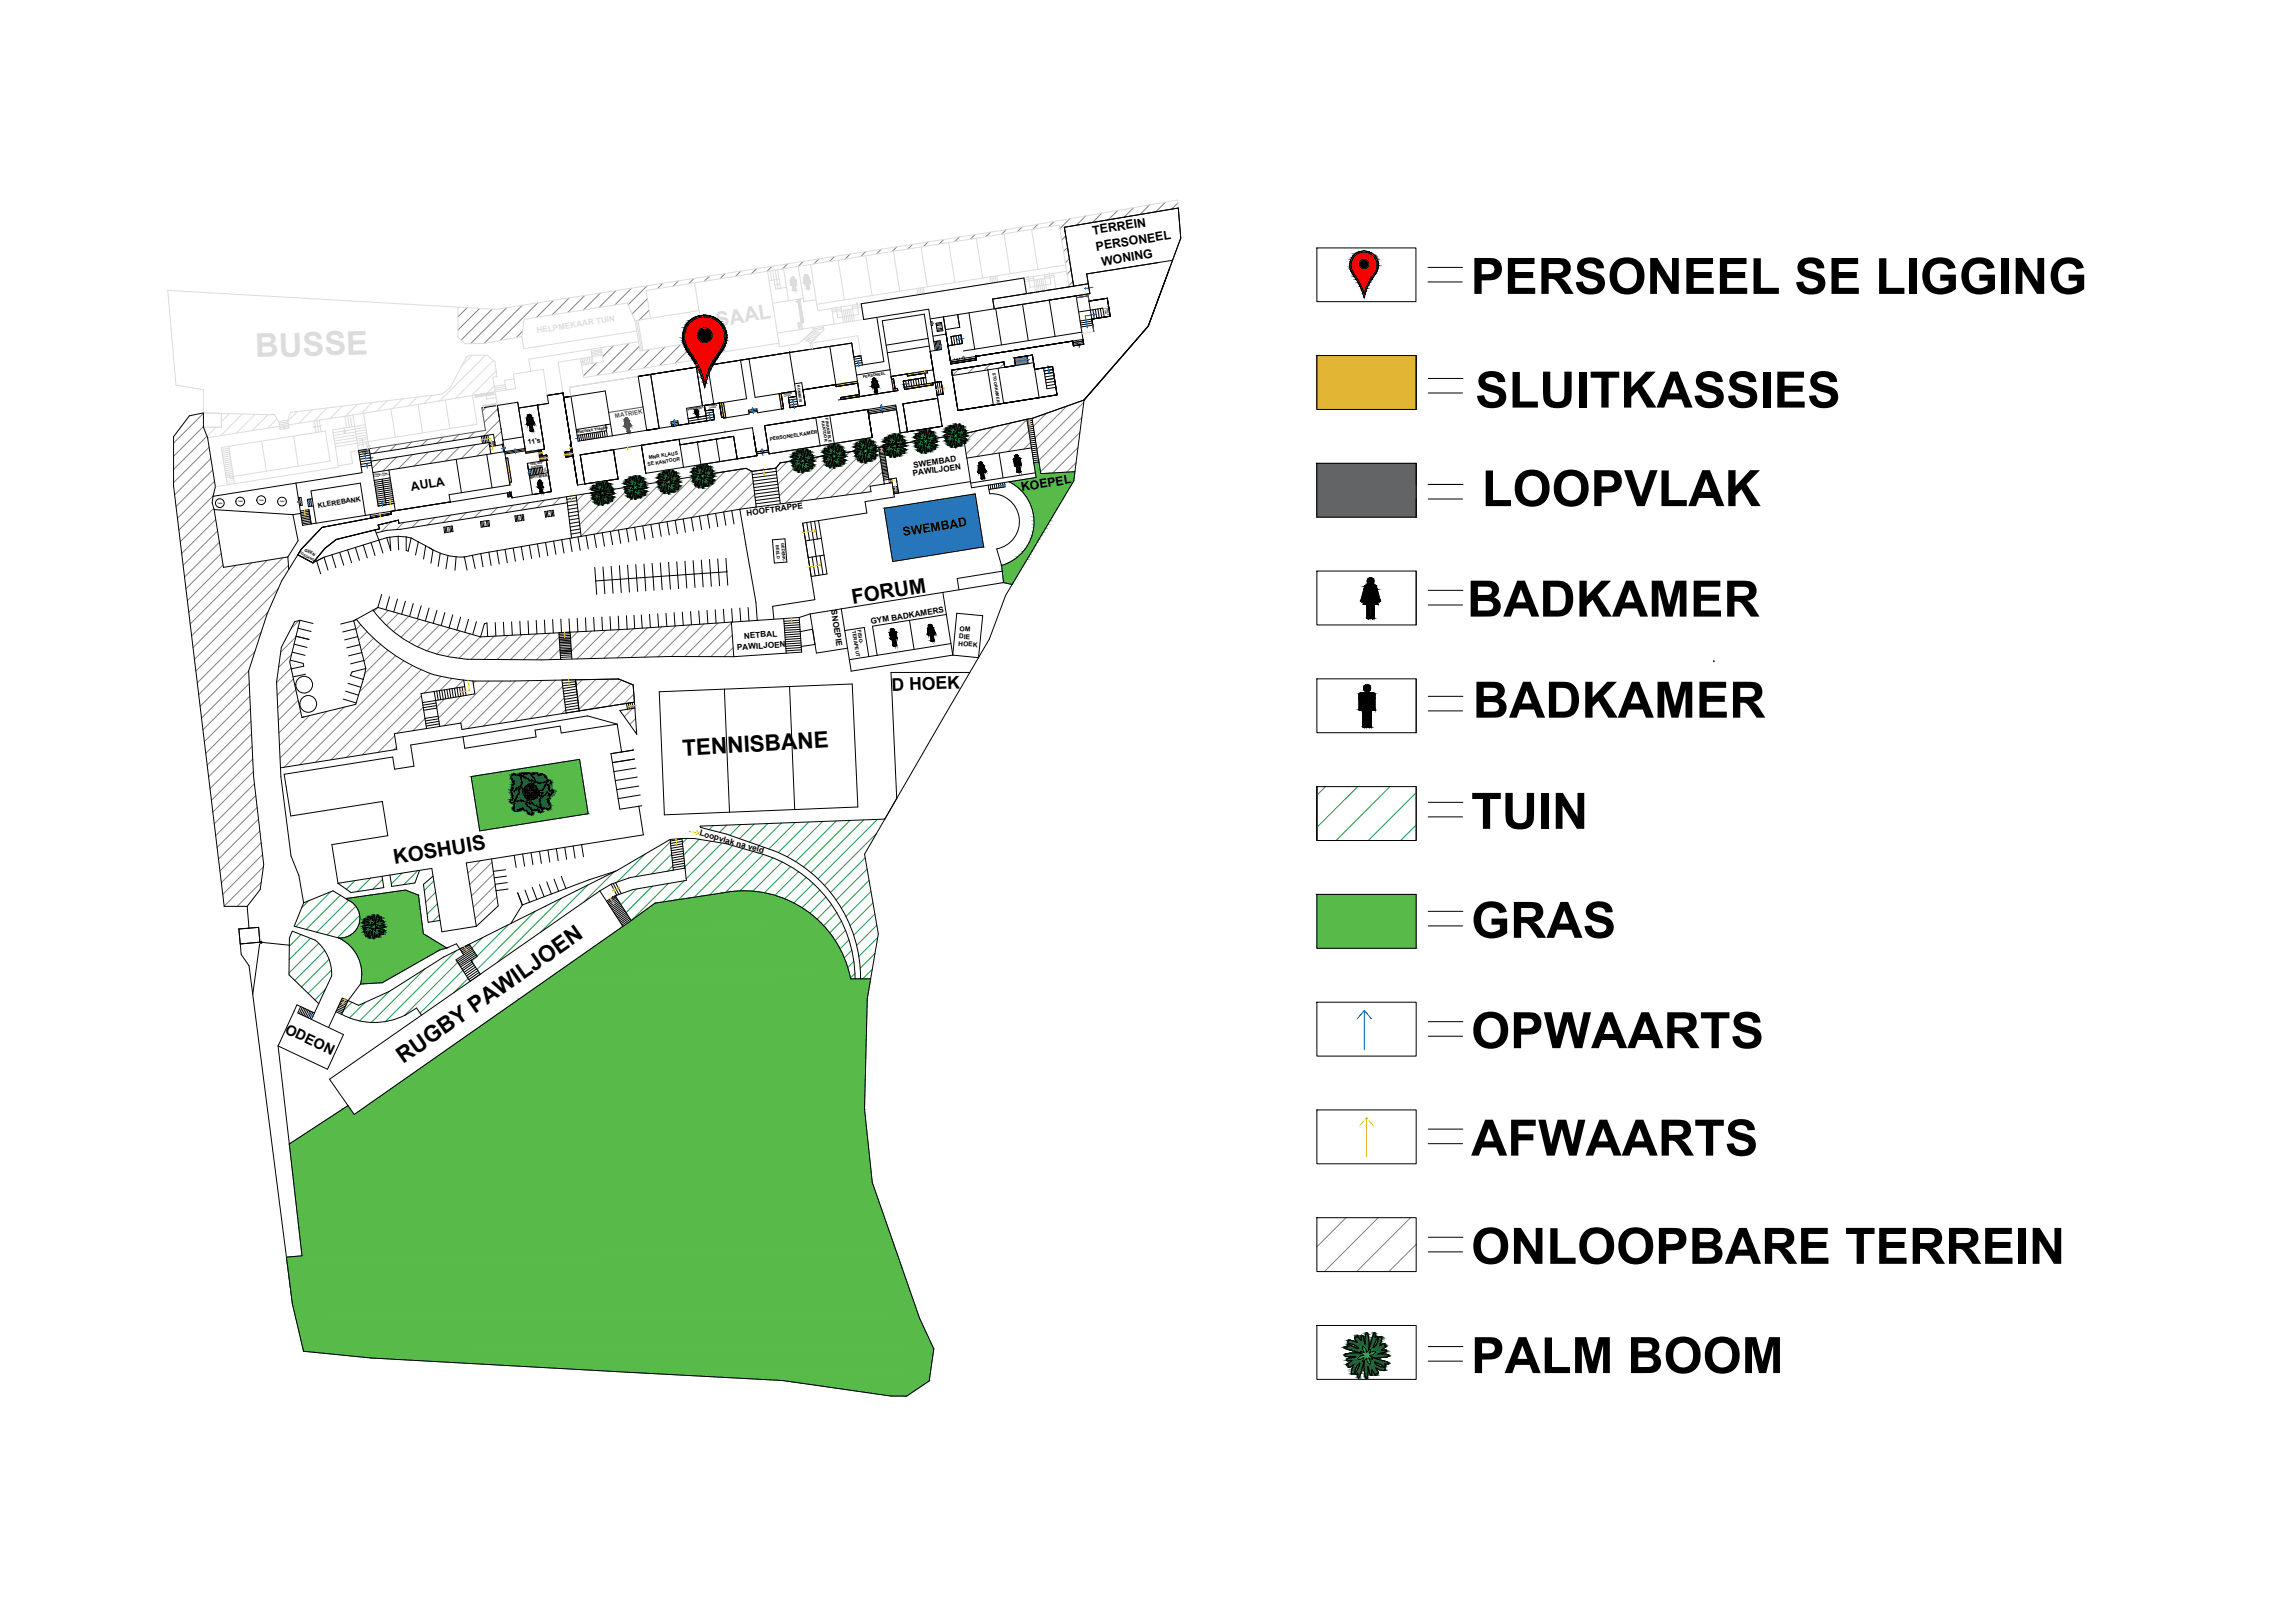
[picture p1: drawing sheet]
<svg xmlns="http://www.w3.org/2000/svg" width="297mm" height="210mm" viewBox="0 0 297 210" stroke-linecap="round" stroke-linejoin="round" font-family="sans-serif">
<defs><g id="words">
<g font-size="6.5">
<text x="190.3" y="38">PERSONEEL SE LIGGING</text>
<text x="190.9" y="52.7">SLUITKASSIES</text>
<text x="191.7" y="65.5">LOOPVLAK</text>
<text x="189.8" y="79.8">BADKAMER</text>
<text x="190.5" y="92.9">BADKAMER</text>
<text x="190.3" y="107.3">TUIN</text>
<text x="190.3" y="121.4">GRAS</text>
<text x="190.3" y="135.6">OPWAARTS</text>
<text x="190.3" y="149.5">AFWAARTS</text>
<text x="190.3" y="163.6">ONLOOPBARE TERREIN</text>
<text x="190.3" y="177.7">PALM BOOM</text>
</g>
<g font-size="2.9">
<text x="88.3" y="97.8" transform="rotate(-3 88.3 97.8)">TENNISBANE</text>
<text x="52.1" y="137.7" transform="rotate(-35 52.1 137.7)">RUGBY PAWILJOEN</text>
</g>
<text font-size="2.7" fill="#dcdcdc" x="92.7" y="42.3" transform="rotate(-9 92.7 42.3)">SAAL</text>
<g font-size="2.7">
<text x="110.3" y="78.1" transform="rotate(-9 110.3 78.1)">FORUM</text>
<text x="51" y="111.8" transform="rotate(-9 51 111.8)">KOSHUIS</text>
</g>
<text font-size="2.3" x="115.4" y="89.4" transform="rotate(-2 115.4 89.4)">D HOEK</text>
<text font-size="1.9" x="36.8" y="133.6" transform="rotate(25 36.8 133.6)">ODEON</text>
<g font-size="1.6">
<text x="141.4" y="30.4" transform="rotate(-9 141.4 30.4)">TERREIN</text>
<text x="141.9" y="32.4" transform="rotate(-9 141.9 32.4)">PERSONEEL</text>
<text x="142.6" y="34.4" transform="rotate(-9 142.6 34.4)">WONING</text>
<text x="53.3" y="63.5" transform="rotate(-9 53.3 63.5)">AULA</text>
<text x="132.2" y="63.6" transform="rotate(-9 132.2 63.6)">KOEPEL</text>
<text x="116.9" y="69.4" transform="rotate(-9 116.9 69.4)">SWEMBAD</text>
</g>
<text font-size="1.1" fill="#dcdcdc" x="69.5" y="43.1" transform="rotate(-9 69.5 43.1)">HELPMEKAAR TUIN</text>
<g font-size="1.1">
<text x="118.1" y="61.6" transform="rotate(-8 118.1 61.6)">PAWILJOEN</text>
<text x="118.2" y="60.6" transform="rotate(-9 118.2 60.6)">SWEMBAD</text>
<text x="96.6" y="66.7" transform="rotate(-8 96.6 66.7)">HOOFTRAPPE</text>
<text x="96.3" y="82.6" transform="rotate(-4 96.3 82.6)">NETBAL</text>
<text x="107.5" y="79" transform="rotate(81 107.5 79)">SNOEPIE</text>
<text x="112.7" y="80.8" transform="rotate(-9 112.7 80.8)">GYM BADKAMERS</text>
<text x="95.4" y="84.1" transform="rotate(-4 95.4 84.1)">PAWILJOEN</text>
<text x="90.4" y="108.1" transform="rotate(15 90.4 108.1)">Loopvlak na veld</text>
</g>
<g font-size=".9">
<text x="68.3" y="57.5" transform="rotate(-9 68.3 57.5)">11's</text>
<text x="41.1" y="65.7" transform="rotate(-9 41.1 65.7)">KLEREBANK</text>
<text x="124" y="83.6" transform="rotate(4 124 83.6)">HOEK</text>
<text x="124.1" y="82.6" transform="rotate(5 124.1 82.6)">DIE</text>
<text x="124.1" y="81.6" transform="rotate(4 124.1 81.6)">OM</text>
</g>
<text font-size=".8" fill="#545454" x="79.6" y="54.1" transform="rotate(-9 79.6 54.1)">MATRIEK</text>
<g font-size=".6">
<text x="84" y="59.4" transform="rotate(-9 84 59.4)">MNR KLAUS</text>
<text x="99.6" y="57.1" transform="rotate(-9 99.6 57.1)">PERSONEELKAMER</text>
<text x="83.8" y="60.3" transform="rotate(-9 83.8 60.3)">SE KANTOOR</text>
<text x="110.3" y="81.6" transform="rotate(81 110.3 81.6)">TERAPEUT</text>
<text x="110.9" y="81.5" transform="rotate(81 110.9 81.5)">FISIO-</text>
</g>
<g font-size=".5">
<text x="103.1" y="49.9" transform="rotate(81 103.1 49.9)">KOMBUIS</text>
<text x="111.7" y="48.9" transform="rotate(-9 111.7 48.9)">PERSONEEL</text>
<text x="128.4" y="48.3" transform="rotate(81 128.4 48.3)">STOORKAMER</text>
<text x="74.6" y="56.1" transform="rotate(-9 74.6 56.1)">Matrieks Trappe</text>
<text x="106.3" y="54.5" transform="rotate(81 106.3 54.5)">KANTOOR</text>
<text x="106.8" y="54.1" transform="rotate(81 106.8 54.1)">FINANSIELE</text>
<text x="68.6" y="62" transform="rotate(-9 68.6 62)">MATRIEK</text>
<text x="39.4" y="71.2" transform="rotate(28 39.4 71.2)">GEEN</text>
<text x="100.4" y="70.5" transform="rotate(85 100.4 70.5)">BEELD</text>
<text x="101.1" y="70.2" transform="rotate(85 101.1 70.2)">GEDENK-</text>
</g>
<text font-size=".4" x="38.7" y="71.6" transform="rotate(28 38.7 71.6)">TOEGANG</text>
<g font-size=".3">
<text x="143.1" y="39.7" transform="rotate(81 143.1 39.7)">TWEEDE</text>
<text x="89" y="53.1" transform="rotate(-9 89 53.1)">PERSONEEL</text>
<text x="91.7" y="52.6" transform="rotate(-9 91.7 52.6)">TWEEDE</text>
<text x="91.8" y="52.9" transform="rotate(-9 91.8 52.9)">VLOER</text>
<text x="101.4" y="51.1" transform="rotate(-9 101.4 51.1)">TWEEDE</text>
<text x="101.4" y="51.3" transform="rotate(-9 101.4 51.3)">VLOER</text>
<text x="28.2" y="65.2">Tafel</text>
<text x="30.8" y="65">Tafel</text>
<text x="33.5" y="64.8">Tafel</text>
<text x="36.2" y="65">Tafel</text>
<text x="68.6" y="60.2" transform="rotate(-9 68.6 60.2)">VERLORE</text>
<text x="68.7" y="60.6" transform="rotate(-9 68.7 60.6)">GOEDERE</text>
</g>
<g font-size=".2">
<text x="142.9" y="39.9" transform="rotate(81 142.9 39.9)">VLOER</text>
<text x="121.2" y="42.5" transform="rotate(-9 121.2 42.5)">TAFEL</text>
<text x="46.7" y="58.5" transform="rotate(-9 46.7 58.5)">TWEEDE</text>
<text x="46.9" y="58.7" transform="rotate(-9 46.9 58.7)">VLOER</text>
<text x="48.3" y="61.5" transform="rotate(-9 48.3 61.5)">TWEEDE AULA</text>
<text x="48.4" y="61.8" transform="rotate(-9 48.4 61.8)">VLOER TRAPPE</text>
<text x="57.9" y="68.2" transform="rotate(81 57.9 68.2)">TAFEL</text>
<text x="62.6" y="67.5" transform="rotate(82 62.6 67.5)">TAFEL</text>
<text x="67.1" y="66.7" transform="rotate(82 67.1 66.7)">TAFEL</text>
<text x="70.9" y="66.2" transform="rotate(82 70.9 66.2)">TAFEL</text>
</g>
</g></defs>
<!-- layer: 0 -->
<g fill="none" stroke="#808080" stroke-width=".13">
<path d="M60.4 39.8l-1.1 1.2M62 39.9l-2.8 2.8M65.5 39.8l-4.6 4.7M67.6 39.5l-5 4.9M69.6 39.2l-4.9 4.9M71.6 38.9l-2.2 2.2M73.6 38.6l-2.2 2.2M75.6 38.2l-2.1 2.2M77.7 37.9l-2.2 2.2M79.7 37.6l-2.2 2.2M81.7 37.3l-2.2 2.2M83.7 37l-2.4 2.4"/>
<path d="M83.8 38.7l-2 1.9M85.7 36.7l-.7 .7M87.8 36.4l-.7 .6M89.8 36l-.7 .7M91.8 35.7l-.7 .7M93.8 35.4l-.6 .7M95.8 35.1l-.6 .7M97.9 34.8l-.7 .6M99.9 34.5l-.7 .6M101.9 34.1l-.7 .7M103.9 33.8l-.6 .7M105.9 33.5l-.6 .6"/>
<path d="M108 33.2l-.7 .6M110 32.9l-.7 .6M112 32.6l-.6 .6M114 32.3l-.6 .6M116 31.9l-.6 .7M118.1 31.6l-.6 .6M120.1 31.3l-.6 .6M122.1 31l-.6 .6M124.1 30.7l-.6 .6M126.1 30.4l-.6 .5M128.2 30.1l-.6 .5M130.2 29.7l-.6 .6"/>
<path d="M132.2 29.4l-.6 .6M134.3 29l-.7 .7M136.4 28.7l-.7 .6M137.9 30.5l-.6 .6M138.1 32l-.5 .5M138.3 33.5l-.5 .5M138.4 28.3l-1.3 1.3M138.6 35l-.6 .5M138.8 36.4l-.5 .6M140.5 27.9l-1.2 1.2M142.5 27.6l-1.2 1.2M144.6 27.2l-1.2 1.2"/>
<path d="M146.7 26.9l-1.3 1.2M148.7 26.5l-1.2 1.3M150.8 26.2l-1.3 1.2M152.4 26.3l-.8 .8M26.3 55.2l-3.8 3.9M26.3 53.5l-3.8 3.8M26.8 56.4l-4.3 4.4M27.1 57.9l-4.6 4.6M27.3 59.3l-4.7 4.7M49.2 57.8l-.8 .8M49.3 59.5l-1.1 1.1M51.3 57.5l-.9 .8"/>
<path d="M51.3 59.1l-1.8 1.8M53.3 57.2l-.8 .8M53.4 58.8l-1.8 1.8M55.3 56.9l-.8 .8M55.4 58.5l-1.8 1.8M57.3 56.6l-.8 .8M57.4 58.2l-1.8 1.8M59.3 56.2l-.8 .9M59.4 57.9l-1.8 1.8M61.4 55.9l-.8 .8M61.5 57.5l-1.8 1.8M62.9 52.7l-.5 .5"/>
<path d="M63.3 57.4l-1.6 1.6M63.7 40l-4 4M64.4 52.9l-1.8 1.8M64.6 54.4l-2 2M64.9 55.8l-1 1M65.1 57.3l-.3 .3M67.6 42.9l-.8 .8M77.2 46.9l-1.7 1.7M79.4 44.7l-1.4 1.5M81.4 44.4l-4.2 4.2M82.7 44.8l-3.5 3.5M84 40.1l-1.3 1.3"/>
<path d="M84 45.2l-2.7 2.8M86 44.9l-2.7 2.7M88 44.6l-2.7 2.7M90.1 44.3l-2.8 2.7M90.6 45.4l-1.2 1.3M101.8 59.8l-1.4 1.4M103.9 59.4l-3.3 3.3M105.9 59.1l-5.1 5.1M107.9 58.8l-6.3 6.3M109.9 58.5l-6.3 6.4M112 58.2l-6.5 6.4M113.7 58.1l-6.2 6.2"/>
<path d="M113.9 59.6l-4.4 4.5M124.1 47.8l-.9 .8M126.1 47.4l-.8 .9M126.3 55.8l-1.5 1.5M128.1 47.1l-.8 .8M128.5 55.3l-3.5 3.5M129.9 47l-.6 .6M130.7 54.8l-4.3 4.3M132.9 54.3l-4.5 4.5M133.1 55.8l-2.7 2.6M133.3 57.2l-.8 .9M135.4 53.5l-1.7 1.7"/>
<path d="M138 52.6l-4.1 4.1M139.2 59.9l-1.2 1.2M139.5 57.9l-3.3 3.3M139.7 56l-5.1 5.1M140 54l-5.6 5.6M140.2 52.1l-6.1 6M27.5 60.8l-4.7 4.7M27.6 64.2l-4.5 4.4M27.7 65.8l-4.4 4.3M27.8 62.3l-4.8 4.8M27.9 67.2l-4.4 4.4M28.1 68.7l-4.4 4.5"/>
<path d="M28.4 70.2l-4.5 4.5M28.6 71.6l-4.5 4.6M28.9 73.1l-4.7 4.6M30.5 73.2l-6.1 6M32.5 72.8l-7.9 8M34.6 72.5l-9.8 9.8M34.6 79.2l-9.1 9.2M36 76.2l-10.7 10.6M36.6 72.2l-11.6 11.6M37.3 73.2l-12.1 12.1M48.9 78.6l-.5 .5M49.1 66.4h.1"/>
<path d="M50.2 79l-1 1.1M50.6 67.5l-1.3 1.3M51.6 79.4l-1.6 1.5M52.2 67.6l-.9 .9M52.9 79.8l-2 1.9M54.2 67.3l-.9 1M56.3 67l-1 .9M58.3 66.7l-1 .9M60.3 66.3l-1 1M62.3 66l-.9 1M64.4 65.7l-1 1M66.4 65.4l-1 .9"/>
<path d="M68.4 65.1l-1 .9M70.4 64.7l-.9 1M72.5 64.4l-1 1M75.5 63.9l-.9 .9M76.7 64.5l-1.9 1.8M77.8 65l-2.8 2.9M78.1 64.8h-.1M78.6 64.3h-.1M78.9 64l-.1 .1M79.6 63.3l-.5 .4M81.6 63l-6.4 6.4M83.6 62.6l-6.4 6.5"/>
<path d="M85.6 62.3l-6.4 6.4M87.7 62l-6.4 6.4M89.7 61.7l-6.3 6.3M91.7 61.4l-6.3 6.3M93.7 61l-6.2 6.3M95.8 60.7l-6.3 6.3M97.2 61l-5.6 5.6M97.4 62.4l-3.8 3.9M97.6 64l-1.9 1.9M97.8 65.5l-.1 .1M114.2 61.1l-2.8 2.7M114.4 62.5l-.1 .1"/>
<path d="M32.2 86.8l-6.1 6.1M32.2 88.5l-5.9 6M32.3 90.1l-5.9 5.9M32.4 91.7l-5.8 5.8M32.5 93.4l-5.7 5.6M32.5 95l-5.5 5.5M32.6 96.6l-5.4 5.5M32.7 98.2l-5.3 5.4M32.8 99.9l-5.3 5.2M33 84.3l-7.1 7.1M33.8 81.8l-8.1 8.1M37.7 86.5l-1.9 1.8"/>
<path d="M37.7 84.7l-1.7 1.7M38 87.8l-2.1 2.2M38.3 89.2l-2.4 2.4M38.3 82.4l-2 2M38.6 90.7l-2.6 2.5M38.7 80.3l-1 1M38.9 92.1l-2.8 2.7M40 92.6l-3.8 3.9M42.3 92.1l-6.1 6M44.5 91.5l-7.7 7.8M46.7 80.9l-.6 .6M47.5 81.8l-1.1 1"/>
<path d="M48.3 82.6l-1.6 1.6M49.2 83.4l-2.1 2.2M50.2 84.2l-3 2.9M51.1 95.2l-2.2 2.2M51.2 84.9l-4.7 4.6M51.3 96.7l-.4 .3M52.2 85.5l-13.4 13.5M53.3 86.1l-12.5 12.5M54.2 80.1l-2.3 2.4M54.5 86.7l-11.7 11.6M54.5 90.1l-7.6 7.6M54.7 91.5l-3.3 3.4"/>
<path d="M55 93l-1.6 1.6M55.5 80.5l-2.6 2.6M55.7 87.2l-10.9 10.8M56.9 80.9l-2.9 2.8M57 87.5l-2.1 2.2M57.5 90.5l-1 1M58.2 81.3l-3 2.9M58.5 87.8l-1.6 1.6M59.5 81.6l-3 3.1M59.6 90.1l-2.9 2.8M60 88l-1.1 1M60.8 82l-2.9 3"/>
<path d="M61.5 88.1l-.3 .4M62.2 82.4l-2.8 2.8M63.2 88.1l-5.7 5.8M63.9 82.3l-3 3M65 88.1l-5.5 5.5M65.7 82.2l-3.1 3.1M66.7 88.1l-6.2 6.2M67.5 82.1l-3.2 3.3M68.4 88.1l-5.9 5.9M69.3 82l-3.3 3.4M70.1 88l-5.5 5.6M71.1 81.9l-3.4 3.5"/>
<path d="M71.9 88l-5.3 5.3M72.3 82.4l-2.9 3M72.4 84l-1.3 1.4M72.8 88.8l-4.2 4.2M73 90.3l-2.4 2.4M73.2 91.8l-.5 .6M74.7 81.8l-.9 .9M75.3 88l-.8 .8M76.5 81.7l-2.6 2.6M77.1 87.9l-2.4 2.4M78.3 81.6l-3.7 3.7M78.8 87.9l-3.9 3.9"/>
<path d="M80.1 81.5l-3.7 3.7M80.4 88l-3.7 3.7M81.6 88.5l-2.9 2.9M81.8 91.7l-1 1.1M81.9 81.4l-3.8 3.8M82 89.8l-1.3 1.3M82.2 93l-.7 .8M82.3 94.6l-.1 .2M83.8 81.2l-3.9 3.9M85.6 81.1l-4 4M87.4 81l-4 4M89.2 80.9l-4.1 4.1"/>
<path d="M91.1 80.7l-4.2 4.3M92.9 80.6l-4.3 4.4M94.6 80.6l-4.3 4.4M94.7 82.2l-2.7 2.8M94.9 83.8l-1.2 1.2M32.9 101.4l-5.2 5.2M33.1 103l-5.2 5.1M33.3 104.5l-5.2 5.2M33.4 106l-5.1 5.2M33.6 107.5l-5.1 5.2M33.8 114.2l-3.1 3.1M33.8 109.1l-5.2 5.1"/>
<path d="M34 110.6l-5.2 5.1M34.1 112.2l-5.1 5.1M62.1 111.4l-1.6 1.6M63.7 111.6l-2.9 2.9M63.9 113.1l-2.9 2.8M64.1 114.6l-2.9 2.8M64.3 116.1l-2.8 2.8"/>
</g>
<g fill="none" stroke="#dcdcdc" stroke-width=".13">
<path d="M59.3 39.8l-.1 3.8 1 .9 2.5-.1 4.8-.8M89.9 36.6l1.5 9.8-15.9 2.5-.3-1.6M99.3 35.1l1.5 9.8 2.5-.4 1.9-1.7M99.6 35.1l.2 1.2M100 35l.3 2.4 1.4-.2M100.3 35l.4 2.4M100.6 34.9l.2 1.2M100.8 36.1l-1.3 .2M100.8 36.1l.2 1.2M101.4 34.8l.3 2.4M101.7 37.2l.3 1.7M102.4 36.4h.1"/>
<path d="M102.4 36.4l.2 1.1M102.7 36.8h.1M102.7 36.8l.1 .7M102.8 36.4l.2 1.1M102.8 36.4h.1M102.8 36.1l-.5 .1 .1 .7v-.5M102.8 36.1l.1 .1 .1 .6-.2-.4M103.2 38.7l-3.2 .5M103.2 38.7l.6 3.9M103.2 38.8h.3l.5 2.9M103.3 34.5l.6 4.1M103.9 38.6l.1 .4 1.6-.2"/>
<path d="M103.9 38.6l-.7 .1M104.1 35.9l-.1 .1v.7l.2-.6M104.2 36.1h.1M104.2 36.1l-.1 .7 .2-.1 .1 .7v-.7M104.4 36.7h.1M104.5 36.1l.3 .6h-.2v.6l-.1-.6M104.5 36h.1M104.5 36l.3 .5M104.6 35.9l.2 .6M104.6 35.9h-.5M104.8 36.5h-.1M104.9 34.2l.8 5.2"/>
<path d="M107.6 39.9l.3 2M108.4 33.7l.8 5.1M108.8 39.7l.3 2.1M108.8 40l-1.2 .1M110.2 39.5l.3 2M111.4 39.3l.3 2M111.4 39.5l-1.1 .2M111.5 39.8l-3.8 .6M112 33.1l.8 5.1M115.6 32.5l.8 5.2M118.6 37.3l.1 .9M118.8 37.3l.2 .8"/>
<path d="M119 37.3l.2 .8M119.2 32l.8 5.1M119.2 37.2l.2 .9M119.5 37.2l.1 .8M122.7 31.4l.8 5.2M126.3 30.8l.8 5.2M128.1 35.8l.1 .9M128.3 35.8l.1 .8M128.5 35.8l.2 .8M128.7 35.7l.2 .9M129 35.7l.1 .8M129.9 30.3l.8 5.1"/>
<path d="M132.5 36l.3 2M133.5 29.7l.8 5.1M133.7 35.8l.3 2M133.7 36l-1.2 .2M134 36.2l.2 1.6M134.2 36.2l.2 1.5M134.4 36.1l.3 1.6M134.7 36.1l.2 1.6M134.9 36.1l.3 1.5M135.1 35.6l.3 2M136.3 35.4l.3 2M136.3 35.6l-1.2 .2"/>
<path d="M136.4 35.8l-3.9 .6M137.9 34.3l-32.2 5.1M138 35.1l-32.2 5.1-.1-.8M138.3 37.1l-1.3-8-53.4 8.5 .6 3.6M141.8 38.8h.1M142.2 38.8h.1M142.5 38.7h.1M152.4 26.9v-1l-22.3 3.8-65.9 10.3-42.5-2.4 1.1 12.2 3.5 .6v3l8.6 .3 .6-.1 .6 1M27.9 55.3l-1.1 1.1M28.6 53.5v1.8h-2.3M29.6 57.8l.7 4.8M29.6 58l-.9 .2"/>
<path d="M29.7 58.3l-1 .1M29.7 53.5l-1.1 1.1M29.7 58.5l-.9 .2M29.7 58.8l-.9 .1M29.8 59l-1 .2M29.8 59.3l-.9 .1M29.9 59.5l-1 .2M29.9 59.8l-.9 .1M31.3 53.6l-2.7 2.8M33 53.6l-2.4 2.5M33.9 57.1l.6 3.9M34.7 53.7l-2.1 2"/>
<path d="M35.8 54.2l-1.2 1.2M36.1 54.6l.1 .6M36.2 55.2l-9.3 1.4M37.2 54.4l-1.1 .2M37.2 54.4l.2 1-1.2 .2v-.4M37.3 54.6l-1.2 .2M37.3 54.8l-1.2 .2M37.4 55.2l-1.2 .2M38 56.4l.6 3.9M38.5 53.3l-1.3 1.2M40.4 53l-1.7 1.8M40.7 54.5l.2 1.5"/>
<path d="M41 54.4l.2 1.5M41.3 54.4l.2 1.5M42.4 52.8l-1.7 1.7M44.3 52.6l-1.6 1.6M44.6 53.9l.2 1.4M45 53.8l.2 1.5M45.3 53.8l.2 1.4M45.7 53.7l.7 4.6-1 .2 .2 1.5-1.8 .3M45.9 55.5l-2.8 .5M46 55.9l-2.8 .5M46.1 56.3l-2.9 .4M46.1 56.6l-2.8 .5"/>
<path d="M46.2 57l-2.9 .4M46.2 52.3l-1.5 1.6M47 53.5l.8 4.6M47.3 55l-4.3 .6 .8 4.9-15.9 2.5M47.3 55.3l-1.4 .2M47.4 55.6l-1.4 .2M47.4 57.2l.1 .9M47.4 56l-1.4 .2M47.4 57.4l-1.1 .2M47.5 56.3l-1.4 .2M47.5 56.6l-1.3 .2M47.6 56.9l-1.4 .2"/>
<path d="M48.2 52.1l-1.5 1.4M50.1 51.9l-1.3 1.3M50.6 52.9l.5 3.7M52 51.6l-1.2 1.3M54 51.4l-1.2 1.1M54.1 52.3l.6 3.7M55.9 51.2l-1 1M56.8 51.9h.1M57.6 51.8l.6 3.7M61.1 46l-1.4 1.3M61.1 51.2l.6 3.7-18.3 2.9M61.2 55h.1"/>
<path d="M61.4 52.9h.1M61.6 51.1h.1M62.8 46l-5.9 5.9M63.8 46.7l-4.9 4.8M63.8 50.8l.1 .2-2.4 .4-.1-.3M63.9 49.9l-.9 1M64.1 50.7l-.3-1.9 .5-.1-.3-1.9-1-.8h-2.2l-.5 .2-2.1 4-1 .8-19.6 2.4-.4 1M64.1 50.7l-27.9 4.5M64.1 50.7l.2 1.8M64.1 51l-1.2 .2 .1 .4 1.2-.1M64.2 48l-3.2 3.2M64.2 52.5v-.3l-1.7 .3 .1 .3"/>
<path d="M65.4 49.8l-1.4 .2M65.4 50l-1.4 .2M65.4 50.2l-1.4 .3M66.5 49l-1.2 .2 .2 1.3M66.7 50.3h.1M66.7 50.3l-2.6 .4M66.7 50.3l-.3-1.9 3.9-.6 .5 3.4M68.4 46.4l.3 1.6M75.1 46.4l.1 .9M75.1 46.4l-2.9 .5 .6 4M75.3 46.4l.2 .8M75.6 46.3l.1 .9"/>
<path d="M75.8 46.3l.1 .8M76 46.3l.1 .8M76.2 46.2l.2 .9M76.4 46.2l.2 .8M76.5 45.2l.1 1M76.6 46.2l-1.5 .2M76.6 46.2l.1 .8M77.8 45l.3 1.8-2.9 .5M77.8 45.2l-1.3 .2M77.8 45.4l-1.3 .2M77.9 45.6l-1.4 .2M77.9 45.8l-1.3 .2"/>
<path d="M77.9 46l-1.3 .2M82.2 41.5l.6 3.9 8.3-1.3M82.2 41.5l-1-2.3-13.4 2.1-.3 2.3M82.3 41.5l.7 3.9M82.4 42.8l-14.6 2.3-.3-1.5M82.5 41.4l.7 4M82.6 48.7l-8.9 1.4 .2 1.2M82.6 44.2l-14.2 2.3M90.4 40.2l-8.2 1.3M90.5 44.2l.3 2.2M91.1 44.3l-.6 .1M91.1 44.6l-.6 .1"/>
<path d="M91.2 44.8l-.6 .1M91.2 45l-.6 .1M91.2 45.2l-.6 .1M91.3 45.5h-.6M91.3 45.7l-.6 .1M91.4 46.1l-.6 .1M100.8 44.4l-10.1 1.6M102.1 45.6l8.1-1.2 .3 1.8M103.4 41.8l.1 .8M103.5 41.8l.1 .8M104 41.7l-.8 .1 .1 .9M104 43.8l.9 .6"/>
<path d="M104.2 43.7l.9 .5M104.4 43.5l.8 .5M104.5 43.4l.9 .4M104.7 43.2l.9 .4M104.8 44.4l6.2-.9 .4 2.5M104.8 44.4l.1 .8M104.9 43l.9 .4M105 44.4l.1 .8M105.1 44.2l-.3 .2M105.1 42.9l.9 .4M105.2 42.4v.4M105.2 42.8l.9 .3"/>
<path d="M106.5 42.2l.1 .5-1.5 1.5M106.5 42.4l-1.3 .2M106.6 42.6l-1.4 .2M109.1 40.2l.2 1.5M109.3 40.1l.3 1.6M109.6 40.1l.2 1.5M109.8 40l.2 1.6M110 40l.3 1.6M113.4 41.1l-12.8 2M119.6 48l.2 .8M141.5 42.9l-1.5 .3M29.3 61.8l13.4-2.1-.6-3.9-13.5 2.1 .8 4.8"/>
<path d="M29.9 60l-.9 .2M30 60.3l-1 .1M30 60.5l-.9 .2M30.1 60.8l-1 .1M30.1 61l-.9 .2M30.1 61.2l-.9 .2M30.2 61.4l-1 .2"/>
<circle cx="102.6" cy="36" r=".14"/>
<circle cx="104.3" cy="35.7" r=".15"/>
</g>
<g fill="none" stroke="#000" stroke-width=".13">
<path d="M128.8 39.9l.8 4.7M132.3 39.4l.7 4.7M135.7 38.8l.8 4.7M139.2 38.3l1 6.2-1.3 .3-.1-.7M140.6 35.5l.2 1.2M140.6 35.5l.4 2.5M140.8 36.7l-1.9 .3-1.2-7.6 14.7-2.5 .4 3.9-4.2 11.4-8.4 9.6M140.8 36.7l-12.4 2 .2 1.3 12.4-2M140.8 36.7l.2 1.3M141 38l-18.9 3M141.5 38.9h.1M142 40l.2 1.1"/>
<path d="M142.4 39.9l.1 1.2M151.7 33.7l-11.1 1.8M177.4 35.9l-.5 .9-.4 1.3a7.9 7.9 0 0 0-1.4-2.9 1.67 1.67 0 0 1 .3-2.2 1.67 1.67 0 0 1 2.3 .2 1.67 1.67 0 0 1 .1 2.2l-.5 .6M177.5 36.1l-.5 .9-.5 1.5-.5-1.4-.8-1.3a1.91 1.91 0 0 1 .7-3.2 1.86 1.86 0 0 1 2.1 .7 1.86 1.86 0 0 1-.1 2.2l-.5 .7M26.3 53.4l-1.8 .4-2 2.7v6.4l6.5 54.4h3M26.3 53.4v1.9l.6 1.3 1 6.4-.3 1.2M47.8 58.1l.3 2.1M47.8 58.1l-1.4 .2 .3 2.1M47.8 58.3l-1.4 .2M47.8 58.6l-1.3 .2M47.9 58.9l-1.4 .2M47.9 58.1h-.1"/>
<path d="M47.9 59.2l-1.3 .2M48 59.5l-1.4 .3M48 59.9l-1.3 .2M59 59.4l.7 4.4M62.3 56.4l.1 1M62.5 56.4l.1 1M62.7 56.4l.1 .9M62.9 56.4l.1 .9M63 58.8l.7 4.3M63.1 56.3l.2 1M63.3 57.3l-15.3 2.4M63.3 57.3l.1 .5"/>
<path d="M63.3 57.3l.7-.2v.2l-.7 .1M63.4 57.8l.1 .9M64.1 57.5l-.8 .1M64.1 57.7l-.3-1.5-15.9 2.5M64.1 57.7l-.7 .1M64.2 52.5l-1.9 .3M64.4 52.9l.7 4.1M64.6 54l-.3-1.5 2.7-.4 1 6.4M64.8 55.6h.1M65 57.5l.1 1M65.1 57h.1M65.1 57l.2 1.4"/>
<path d="M65.1 57.5l-1 .2M65.3 58.4l-17.1 2.8M65.3 58.4l.7 4.4M65.4 59.3h.3l.5 3.1h-.3l.1 .4M67.6 56.2h.1M67.7 56.5l-2.6 .5M67.9 58l-2.6 .4M68 58.2l-2.7 .4M68 58.3l-2.7 .5M69.5 52.4l.9 5.7M69.6 58.3v.1l-1.6 .3v-.2M69.6 58.3l-1.6 .2"/>
<path d="M69.7 58.2l.2 1.5M69.7 58.4h.1M69.8 58.2l.1 .8M69.9 58.2l.1 .8M70 59.7h.1M70.1 59.7h.1M70.3 59.6h.1M70.4 58.1l-.8 .2M70.4 58.1l-.4 .1 .2 .8 .5-.1M70.7 59.6l-2.5 .4 .7 4M70.7 59.6l.6 4-2.4 .4M70.7 58.9l.1 .6-.1 .1"/>
<path d="M70.7 58.9l-.9 .1M71 52.2l-3.9 .6 2.4-.4M71 52.2l-1.5 .2M72.8 50.9l.1 .5 5.4-.8 .9 5.8M72.8 50.9l1.9 11.9 1-.2M72.8 50.9l1.1 6.7h-.1l.1 .8M72.8 50.9l-2 .3 .2 1M73.1 58.5l.9-.1 .1 .6-.9 .2zM73.9 51.3l.9 5.8 12.1-1.9M74.9 56.3l.1 .8M75.1 56.3l.1 .7M75.4 56.2l.1 .8"/>
<path d="M75.6 56.2l.1 .7M75.9 56.2l.1 .7M76.1 56.1l.1 .8M76.4 56.1l.1 .7M76.6 56l.1 .8M76.9 56l.1 .7M77.1 56l.1 .7M77.4 55.9l.1 .8M77.6 55.9l.1 .7M77.9 55.8l.1 .8M78.2 55.8l.1 .7M78.5 55.7l-3.8 .6"/>
<path d="M78.7 54.9l-.4 .1 .3 1.5M79 54.9l-4.5 .7M79.4 58.2l.6 3.8-4.3 .6M83 57.6l.6 3.7 14.3-2.3-.6-3.7-22.2 3.6 .6 3.7M83 57.6h.1M84.2 48.5l1.1 6.9M86.8 54.6l.9-.2 .1 .6-.9 .2zM87.7 54.6l-.9 .2M87.8 54.8l-.9 .2M90.1 47.5l.8 5M90.2 57.2l.5 2.9M91.4 54.5l-.3-2 .1 .7 1-.2 .2 1.3-5.5 .9"/>
<path d="M91.6 47.3l.7 5M92.3 53.3l-1 .2M92.3 53.7l-3.3 .5 .1 .6v-.1M92.4 54l-3.3 .5M92.6 46.1l-.9 1.6-.5 1.8a11.5 11.5 0 0 0-2.1-4.3 2.6 2.6 0 0 1 .3-3.5 2.6 2.6 0 0 1 3.6 0 2.6 2.6 0 0 1 .2 3.6l-.7 1M92.7 56.8l.4 2.9M92.7 46.4l-.9 1.8-.6 1.9a12.4 12.4 0 0 0-2.3-4.7 2.87 2.87 0 0 1 .3-3.9 2.87 2.87 0 0 1 3.9 .1 2.87 2.87 0 0 1 .3 3.9l-.8 1.1M93.1 52.2l.3 1.8h.2v.1M93.3 52.1l.3 2M93.6 52.1l.3 2M93.8 55.9h.1M95.4 59.4l-.5-2.9-6.9 1.1-.1-.7 .5 3.6"/>
<path d="M95.8 46.6l.8 5-7.8 1.2M96.9 46.4l.8 5 5.2-.8 .1 .7-1 .2M97.5 56.1l.3 2.4 1.6-.3M97.9 53.1l-1 .2M98 53.2l-1.1 .2M99.5 58.5l-1.6 .2M100.8 50.9l.3 2M101.1 50.9l.3 2-3.4 .5-.1-.5-1.1 .2 .1 .5-3.3 .5M101.8 50.8h.1M102 51.5h.1M102 51.5l.2 1.3 1-.2M102.1 45.6h.1"/>
<path d="M102.1 45.6l-19.5 3.1 1.1 7M102.1 45.6l1.1 7M102.1 45.6l8.1-1.2 .3 1.8M102.6 58.9l.1 .2h-.4l1.2 .4h-.9l-.2 .1 .1 .1h.6l-.5 .1-.1 .2h.4l-.4 .3h.1v.1l.4-.1-.1 .6h.1l.2-.5 .2-.2-.3 .7M102.8 49.7l.9-.2 .2 .9M103.1 51.6l-1 .2M103.2 51.9l-1.1 .2M103.2 52.3l-1.1 .1M103.6 59.1l.2 .1 .1 .2 .2-.2-.1 .3 .4-.1a.25 .25 0 0 1-.1 .2 .25 .25 0 0 1-.3 0l.3 .3-.3-.1 .1 .4a.26 .26 0 0 1-.2-.4l-.3 .3v-.3l-.3 .1a.26 .26 0 0 1 .3-.3l-.2-.2h.3zM103.9 50.4l.3 2-1 .2M104.6 58.4l-.3 .7 .3-.4a.21 .21 0 0 1 0-.2 .21 .21 0 0 1 .3-.1l-.2 .6 .4-.1v.1h.1l-.4 .3h.4l-.6 .2a.73 .73 0 0 1 .8 .2l-.8 .1h-.4l1.2 .4h-.4l.1 .2M104.6 58.4h-.2v-.3l-.4 1.2v-.6l-.1-.6-.1 .8-.2-.5-.1-.1v.4l-.3-.4v.1h-.1l.1 .4-.4-.2-.2 .1a.22 .22 0 0 0 .1 .2 .22 .22 0 0 0 .2 0l.4 .3-.7-.3"/>
<path d="M105.5 54l.6 3.7M106.7 58.3v.1l-.3 .1 1.1 .4h-.8l-.3 .1 .3 .1h.5l-.5 .1-.1 .2h.3l-.3 .2 .1 .1v.1l.4-.1-.2 .6a.23 .23 0 0 0 .3-.3l.3-.4-.3 .7M107.3 53.8l.6 3.6M107.4 44.8l.8 5.2 2.8-.4 .2 1.5-2.4 .3v.3l6.8-1.1M107.7 58.4l.2 .2v.2l.3-.2-.1 .3 .4-.1a.26 .26 0 0 1-.4 .2l.2 .3-.2-.1 .1 .4a.27 .27 0 0 1-.3-.4l-.2 .3v-.3l-.3 .1a.25 .25 0 0 1 .1-.3 .25 .25 0 0 1 .2 0l-.2-.2h.3zM108.1 49.8l-4.2 .6M108.6 57.8l-.2 .7 .3-.4a.21 .21 0 0 1 0-.3 .21 .21 0 0 1 .2 0l-.1 .6 .3-.2v.2h.1l-.3 .3h.4l-.6 .2 .7 .2-.5 .1h-.6l.5 .1a.5 .5 0 0 1 .6 .3h-.3l.1 .2M108.7 57.8h-.2l-.1-.3-.3 1.1-.1-.8-.1-.3-.1 .8-.2-.6v.3l-.3-.3v.1h-.2l.2 .4-.4-.2-.2 .1a.22 .22 0 0 0 0 .2 .22 .22 0 0 0 .3 0l.4 .3-.7-.3M109.2 59.7l-.8-.2 .5 .3a.21 .21 0 0 1 .2 0 .21 .21 0 0 1 .1 .2l-.7-.1 .2 .3h-.1l-.1 .2-.2-.4-.1 .4-.1-.1-.1-.5-.1 .8-.2-.7 .1-.5-.4 1.1-.1-.3-.1 .1M110.5 46.2l.4 3.1M110.5 46.2l.9-.2 .2 1.2M110.8 57.6v.2h-.3l1.1 .4h-.9l-.2 .1 .2 .1 .5 .1-.6 .2h.4l-.4 .3h.2v.2l.3-.2-.1 .6a.22 .22 0 0 0 .2-.1 .22 .22 0 0 0 0-.2l.3-.4-.2 .7"/>
<path d="M110.9 49.3l-7 1.1M110.9 49.3l.3 2-2.8 .5M111.2 51.1h.1M111.4 46.3l-.9 .2M111.5 46.6l-1 .2M111.5 46.9l-.9 .2M111.6 47.2l-1 .2M111.7 57.8l.2 .1 .1 .3 .2-.3v.3l.4-.1a.25 .25 0 0 1-.1 .2 .25 .25 0 0 1-.3 .1l.2 .2h-.3l.2 .3a.25 .25 0 0 1-.3-.1 .25 .25 0 0 1 0-.2l-.3 .2 .1-.3-.4 .1a.25 .25 0 0 1 .1-.2 .25 .25 0 0 1 .3 0l-.2-.3 .2 .1zM112.3 53h.1M112.3 53l-13.4 2.1M112.3 53l.5 3.6-13.3 2.1-.6-3.6M112.7 57.1l-.3 .7 .3-.4a.2 .2 0 0 1 .1-.2 .2 .2 0 0 1 .2-.1l-.2 .6 .4-.1v.1h.1l-.3 .3h.3l-.1 .2-.4 .1a.76 .76 0 0 1 .7 .1l-.8 .1h-.3l1.1 .4-.3 .1v.1"/>
<path d="M112.7 57.1l-.1 .1-.1-.3-.4 1.1v-.9l-.1-.3-.1 .8-.1-.5-.1-.1-.1 .4-.2-.4-.1 .1-.1 .1 .2 .3-.7-.1a.22 .22 0 0 0 .1 .2 .22 .22 0 0 0 .2 0l.5 .3-.8-.3M112.9 49.4l-.1 .7 .2-.6M112.9 49.3v.1M113 49.5h.1M113 49.5l-.1 .7 .2-.1 .1 .7 .1-.7M113.2 59.1l-.7-.3 .4 .3a.21 .21 0 0 1 .3 0 .21 .21 0 0 1 0 .3l-.6-.2 .2 .4h-.2v.1l-.3-.4v.4l-.2-.6-.1 .8-.1-.3v-.9l-.4 1.2-.1-.4-.2 .1M113.3 50.1h.1M113.3 49.2l.4 .7M113.3 49.2l-.3 .1M113.3 49.4l.3 .7h-.2l.1 .6h-.1l-.1-.6M113.3 49.4h.1M113.3 49.4l.2 .5h.1"/>
<path d="M113.7 57.9l.6 4.2M114.3 57.8l.7 4.2M114.3 57.9l-.6 .1M114.4 58.1l-.7 .1M114.4 58.3l-.7 .1M114.4 58.4l-.6 .2M114.5 58.6l-.7 .1M114.5 58.8l-.7 .1M114.5 56.9l.1 .2h-.4l1.2 .4h-.9l-.2 .2 .2 .1h.5l-.5 .1-.1 .1h.4l-.4 .3h.1v.2l.4-.2-.2 .4 .1 .2a.22 .22 0 0 0 .2-.1 .22 .22 0 0 0 0-.2l.3-.4-.3 .7M114.5 59l-.7 .1M114.5 59.2l-.6 .1M114.6 59.4l-.7 .1"/>
<path d="M114.6 59.6l-.7 .1M114.6 59.7l-.6 .2M114.7 59.9l-.7 .1M115.1 47.8l-4.3 .7M115.5 57.1l.2 .1v.3l.3-.2-.1 .2 .4-.1a.25 .25 0 0 1-.1 .2 .25 .25 0 0 1-.3 .1l.3 .2h-.3l.1 .3a.26 .26 0 0 1-.3-.3l-.2 .2v-.3l-.3 .1a.27 .27 0 0 1 .3-.2l-.2-.3 .3 .1zM115.9 52.6l-3.6 .6v-.2M115.9 52.8l-3.6 .6M116 53l-3.6 .6M116.1 50.3l-.6 .1M116.1 50.3v.2l-.5 .1M116.5 56.4l-.3 .7 .3-.4a.21 .21 0 0 1 0-.2 .21 .21 0 0 1 .3-.1l-.2 .7 .4-.2v.1l.1 .1-.4 .2h.4l-.1 .2-.5 .1 .8 .1-.6 .1h-.6l1.1 .4-.3 .1 .1 .1M116.5 56.4l-.2 .1v-.3l-.4 1.1v-.4l-.1-.8-.1 .8-.2-.5-.1-.1v.4l-.3-.4v.2h-.1l.1 .3-.6-.1a.23 .23 0 0 0 .3 .2l.4 .3-.7-.3"/>
<path d="M117 58.4l-.7-.3 .4 .3a.21 .21 0 0 1 .2 0 .21 .21 0 0 1 .1 .3l-.6-.2 .1 .4h-.1l-.1 .1-.2-.4v.4l-.3-.6-.1 .8-.1-.6v-.6l-.4 1.2v-.3h-.2M117.2 49.3l.1 .8M117.4 48.4v.3M117.4 48.7l2.3-.4 .1 .5M117.5 49.2l.1 .8M117.8 49.2l.1 .8M118.1 49.1l.2 .8M118.5 49.1l.1 .8M118.5 56.4l.1 .1-.4 .1 1.2 .4h-.9l-.2 .1 .1 .1h.6l-.6 .2 .4 .1-.4 .2h.1v.2l.4-.2-.2 .4 .1 .3a.22 .22 0 0 0 .2-.1 .22 .22 0 0 0 0-.3l.3-.4-.3 .8M118.8 49l.1 .8M119.1 49l.1 .8M119.4 48.9l.2 .8"/>
<path d="M119.5 56.5l.2 .1v.3l.3-.2-.1 .3 .4-.2a.27 .27 0 0 1-.4 .3l.3 .3-.3-.1 .1 .4a.25 .25 0 0 1-.2-.1 .25 .25 0 0 1-.1-.3l-.2 .2v-.2l-.3 .1a.26 .26 0 0 1 .3-.3l-.2-.2h.3zM119.8 48.8l-2.9 .5 .1 .8M119.8 48.8l.1 .9M119.9 48l.1 .3-2.6 .4M120.1 43.8l-5.5 .9M120.2 44.8l-5.4 .9M120.4 41.7l.2-.1 .1 .5h-.2M120.5 55.9l-.3 .7 .3-.4a.21 .21 0 0 1 0-.3 .21 .21 0 0 1 .3 0l-.2 .6 .4-.2v.2h.1l-.4 .3h.4l-.1 .1-.5 .1a.73 .73 0 0 1 .8 .2l-.8 .1-.4-.1 1.1 .4-.3 .1 .1 .2M120.5 55.9h-.2v-.3l-.4 1.1v-.5l-.1-.6-.1 .8-.2-.5-.1-.1v.3l-.3-.3v.1h-.1l.1 .4-.4-.2h-.2a.22 .22 0 0 0 .1 .3 .22 .22 0 0 0 .2 0l.4 .2-.7-.2M120.7 47.9l-1.1-7.2-5.5 .8 1.5 9.1M120.7 47.9l-5.4 .8v.4h.3l.2 1.2h.3M120.7 47.9l.3 1.6"/>
<path d="M120.8 44.2l-.7-4.2-6.7 1.1 .9 5.7-2.7 .4M120.8 44.2l.8-.1 .2 1.1-1.5 .3M120.8 44.2l.2 1.2M121 44.2l.2 1.1M121 49.5h-.3v.3l-3.7 .6v-.3M121 49.5l.8-.1 .2 1.6-.8 .1M121 49.5l-4 .6M121 49.5l.2 1.6M121 57.8l-.7-.2 .4 .3a.21 .21 0 0 1 .2 0 .21 .21 0 0 1 .1 .2l-.6-.1 .1 .3h-.1v.1l-.3-.3v.3l-.2-.1-.1-.5v.6l-.1 .3-.1-.6v-.6l-.4 1.1v-.3l-.2 .1M121.1 41.8l.7-.1v.2l-.7 .1zM121.1 44.2l.2 1.1M121.1 42.1l.8-.1v.5l-.7 .1z"/>
<path d="M121.2 49.5l.3 1.6M121.2 42.8l.7-.2 .1 .2-.7 .1zM121.2 51.1l.1 .4M121.3 51.5l.6 3.7-5.4 .8-.6-3.6-17 2.7M121.3 51.5l-4.5 .8 .6 3.6M121.3 44.1l.2 1.2M121.5 44.1l.1 1.2M121.5 49.4l.3 1.6M122.1 41l.8 5.6M122.1 41l-1.8 .3M122.1 41.4h.1M122.2 41.8h.1"/>
<path d="M122.4 55.6v.2l-.3 .1 1.1 .4h-.8l-.3 .1 .2 .1h.6l-.6 .2h.3l-.3 .3h.1v.2l.4-.2-.2 .7a.22 .22 0 0 0 .3-.1 .22 .22 0 0 0 0-.3l.3-.4-.3 .7M122.4 43.2l-1.7 .3M123.2 44.7l-.2-1.1 1.3-.2 .2 1.1-1.9 .3M123.4 43.5l.1 1.1M123.4 55.8l.1 .1 .1 .3 .3-.2-.1 .2 .4-.1a.25 .25 0 0 1-.1 .3 .25 .25 0 0 1-.3 0l.3 .2h-.3l.1 .4a.25 .25 0 0 1-.3-.1 .25 .25 0 0 1 0-.3l-.2 .2v-.3l-.3 .2a.25 .25 0 0 1 .1-.3 .25 .25 0 0 1 .2 0l-.2-.3 .3 .1zM123.5 46.6h.1M123.7 43.5l.2 1.1M123.8 46.5h.1M123.9 40.7l.3 1.7-1.9 .3M124 43.4l.2 1.1M124.1 46.5h.1M124.4 55.1l-.3 .8 .3-.4a.2 .2 0 0 1 0-.3 .2 .2 0 0 1 .2 0l-.1 .6 .3-.2v.1l.2 .1-.4 .2 .4 .1-.1 .1-.5 .1a.76 .76 0 0 1 .8 .1l-.8 .2-.4-.1 1.1 .4-.3 .1 .1 .1"/>
<path d="M124.4 55.2h-.2v-.3l-.4 1.1v-.9l-.2-.2-.1 .8-.2-.6v.3l-.3-.3v.1h-.2l.2 .3-.6-.1a.22 .22 0 0 0 .1 .2 .22 .22 0 0 0 .2 0l.4 .3-.7-.2M124.5 46.4h.1M124.6 56.2l-23.7 3.7-.5 .7M124.6 56.2l.5 3.1M124.8 46.4h.1M124.9 57.1l-.7-.2 .4 .2a.21 .21 0 0 1 .2 .1 .21 .21 0 0 1 .1 .2l-.6-.2 .1 .4h-.1l-.1 .1-.2-.3-.1 .3-.2-.6-.1 .8-.1-.3v-.8l-.4 1.1-.1-.3h-.1M125.4 40.5l.7 4.7M126.2 46.1h.1M126.2 46.1l.1 .5-3.3 .5-.1-.5M126.3 46.4l-3.3 .5M127.8 47.9h.1M127.8 47.9l.7 4.5 .5-.1"/>
<path d="M129.1 47.7l.7 4.5M129.3 58.6l.5 3.2M129.8 52.2h.1M130 47.5l-.1-.7-6.8 1.1 .1 .7M131.3 59.6h.1M131.4 59.6l.2 1.5M131.4 47.3l-.2-1 2.4-.4 .8 5.6M131.9 59.6l.1 1.4M131.9 59.6l.1 .6 .1-.1-.2-.8-.7 .1 .1 .8v.1v-.6M132.8 54.3l.6 3.7M132.8 54.3l-8.2 1.9M132.9 46.1l.1 .9"/>
<path d="M133.4 58l.6 3.8-8.3 1.3-.6-3.8M133.4 58l-8.3 1.3M133.5 54.2l1.1 7.1 4.5-.3M133.5 54.2l-.7 .1M133.6 54.4l-.7 .1M133.6 54.7l-.7 .1M133.6 54.9l-.6 .1M133.7 55.2l-.7 .1M133.7 46.9l-10.5 1.7M133.7 55.4l-.6 .1M133.8 55.7l-.7 .1M133.8 55.9l-.7 .1"/>
<path d="M133.8 56.2l-.6 .1M133.9 47.8l2.3-.4 .6 3.7-12.9 2-.7-4.5M133.9 56.5l-.7 .1M133.9 56.7l-.6 .1M134 57l-.7 .1M134 57.2l-.7 .1M134 57.5l-.6 .1M134.1 57.7l-.7 .1M134.1 58l-.6 .1M134.2 58.2l-.7 .1M134.2 58.5l-.7 .1M134.2 58.8l-.6 .1"/>
<path d="M134.3 59l-.7 .1M134.3 59.3l-.6 .1M134.4 59.5l-.7 .1M134.4 59.8l-.7 .1M135 47.6l.4 2.7 1.2-.2M136.2 47.8l-1.1 .2M136.3 48.2l-1.2 .2M136.4 48.6l-1.2 .2M136.4 49l-1.1 .2M136.5 49.4l-1.2 .1M136.5 49.7l-1.1 .2M139.8 41.8h.1"/>
<path d="M140 43l-15.4 2.4M140.1 43.9l-17.2 2.7M140.1 44.1l-1.3 .2M140.2 44.3l-1.4 .3M140.2 51.8l-1.3 10.4-8.8 14.9-2.1 5.6-16.1 27.8 1.7 10.4-1.4 8.3-.4 14.3 1 9.5 6.2 17.6 1.8 4-.6 4.1-2.9 2h-2l-14-2-53.3-3-8.7-.8-1.5-6.1M140.2 51.8l-6.7 2.4M141.1 40.1l-.2-1.1 2.4-.4 .3 2.3-2.3 .4M141.1 40.1l1.6-.2 .2 1.1M141.1 40.1l-1.6 .3M141.1 40.1l.2 1.2M141.3 41.3l.1 .8-1.5 .2M141.3 41.6l-1.5 .2"/>
<path d="M141.3 41.8l-1.5 .3M141.4 40.1l.2 1.2M141.7 40l.2 1.2M142.9 41l-3.2 .5M27.6 64.2l-.2 .9 .3 .9M27.7 66l10.2 .6M27.7 66l1.2 7.4 8.3-1.3M37.2 72.1l.2 1.6M37.9 66.6l.7 3.4-1.4 2.1M38.3 62.5l.8 5.5 1.2-.2M38.5 71.8l2 1M38.6 64.4h.3l.2 1h-.4"/>
<path d="M38.7 64.4l.2 1M38.9 66.1l1.1-.1 .3 1.8M38.9 66.4l-1 .2M40 64.6l.1 .9M40 66.2l-1.1 .1M40 66.4l-1.1 .1M40.1 66.6l-1.1 .2M40.1 66.8l-1.1 .2M40.1 67l-1.1 .2M40.2 67.2l-1.2 .2M40.2 64.6l.1 .9M40.2 67.4l-1.1 .2"/>
<path d="M40.2 67.6l-1.1 .2M40.4 64.5l-.6 .1 .1 1 .6-.1M40.9 67.7l-.6 .1M41.9 72.1l.5 1.7M41.9 72.1l-1.4 .7M41.9 72.1l-.9 .5 .5 1.7M42.9 71.8l.6 1.7M43.9 71.5l.6 1.6M45 71.2l.5 1.6M46 70.9l.5 1.6M46.7 60.4l.1 .8-19.2 3M47 70.5l.5 1.7"/>
<path d="M47.3 66.7l-.7-4.2-6.4 1 .7 4.2M48 70.2l.5 1.7M48.1 60.2l-1.4 .2M48.1 60.2l.1 1M48.2 61.2l.7 4.3M48.3 78.9a15.4 15.4 0 0 0 10.7 6.2l1.4 .2 9.7 .1 16.4-.4h8.4M48.5 68.6l1 3M48.9 78.6l13.3 3.8M48.9 78.6l-3.1 1.7M49.4 76.9l-.5 1.7M49.4 62l.6 3.3M50 69.6l-8.1 2.5"/>
<path d="M50.3 60.8l.7 4.3M50.4 77.2l-.5 1.7M50.4 69.5l.2 1.8-.6-1.7M50.4 69.5l-.4 .1M50.5 61.8l-2.1 .4M50.5 62.1l-2.1 .3M50.5 62.4l-2 .3M50.6 66.2v.3M50.6 62.6l-2.1 .3M50.6 66.4l-2.7 .4M50.6 66.5l-8.9 1.7-2.7 2.9-2.6 4.1-1.8 4.3-2.4 7.3 .6 13.6 1.3 11.5-.4 3.2-1.7 2.2M50.6 66.5l-2.7 .6v-.5"/>
<path d="M50.6 62.9l-2 .3M50.7 63.1l-2.1 .3M50.7 63.4l-2.1 .3M50.7 63.6l-2 .4M50.8 63.9l-2.1 .3M50.8 64.1l-2 .4M50.9 64.4l-2.1 .3M50.9 64.6l-2.1 .4M50.9 64.9l-2 .3M51 65.1l-2.1 .4M51 65.1l.1 1M51.4 77.5l-.5 1.7"/>
<path d="M51.5 69.4l-1.1 .1M51.5 69.4l.1 1.7M51.5 69.4l1.1 .1M52.4 77.8l-.4 1.7M52.6 69.5v1.7l.2 .1 .4-1.7M52.6 69.5l.6 .1M53.2 69.6l.9 .5M53.5 78.1l-.5 1.7M54.1 70.1l1.9 1M54.1 70.1l-.3 1.7M54.5 78.4l-.5 1.7M55.1 70.6l-.3 1.7"/>
<path d="M55.5 78.7l-.5 1.7M55.5 70.9a7.7 7.7 0 0 0 4.6 1.2M56 71.2l-.3 1.7M56.5 79l-.5 1.7M57 71.6l-.3 1.7M57.4 68.2h.2l.1 .7h-.2zM57.5 79.3l-.4 1.6M57.7 68.2l.5-.1 .1 .7-.5 .1zM58 71.9l-.3 1.7M58.2 65l-17.3 2.7M58.3 68.1h.2l.1 .7h-.2zM58.6 79.6l-.5 1.6"/>
<path d="M59 72.1l-.1 1.7M59.6 79.9l-.5 1.6M60.1 72.1l.3 1.7M61.1 71.9l.4 1.7M62.2 67.5h.1l.1 .7h-.1zM62.2 71.6l.3 1.8M62.2 71.6l-2.1 .5M62.5 67.5l.4-.1 .1 .7-.4 .1zM63.1 67.4l.1-.1 .1 .8h-.1zM63.2 71.5l.3 1.7M64.3 71.3l.3 1.7M65.3 71.1l.3 1.7"/>
<path d="M65.6 63.8l.1 .5 .5-.1v.2M65.9 63.7h.1M66 62.8l-7.9 1.2 .2 1 7.3-1.2M66.1 63.7h.1M66.1 63.7l.1 .7M66.1 63.7l-.5 .1M66.1 63.8l-.4 .1M66.2 64h-.5M66.2 64.1l-.5 .1M66.4 70.9l.3 1.7M66.6 66.8l.2-.1 .1 .8h-.2zM66.9 66.7h.5l.1 .7h-.5z"/>
<path d="M67.4 70.7l.3 1.8M67.5 66.6h.2l.1 .7h-.2zM68.4 60.8l1.7-.3 .2 .8M68.5 70.6l.3 1.7M68.6 60.7l.1 .8M68.8 60.7l.1 .8M68.9 64l-2.7 .4M69 60.7l.1 .8M69.1 60.6l.2 .8M69.3 60.6l.2 .8M69.5 70.4l.3 1.7M69.6 60.6l.1 .8"/>
<path d="M69.8 60.5l.1 .8M69.9 60.5l.2 .8M70.5 66.2h.1l.1 .7h-.1zM70.6 70.2l.3 1.7M70.8 66.1h.5l.1 .7-.5 .1zM70.9 61.2l-2.4 .3M71.2 62.9h.1M71.4 66.1l.2-.1 .1 .8h-.2zM71.6 70l.3 1.8M72.7 69.8l.3 1.8M73.3 64.3l.6 5.3M73.4 65.1l-21.6 3.4-1.8 .1-1.3 .4"/>
<path d="M73.7 69.7l.3 1.7M74.5 64.1l.7 5.3M74.6 64.4l-1.3 .2M74.6 64.8l-1.2 .2M74.7 65.3l-1.3 .2M74.7 65.7l-1.2 .2M74.8 69.5l.3 1.7M74.8 66.2l-1.3 .2M74.8 66.6l-1.2 .2M74.9 67.1l-1.2 .2M75 67.5l-1.3 .3M75 68l-1.2 .2"/>
<path d="M75.1 68.4l-1.3 .3M75.1 68.9l-1.2 .2M75.7 80l.1 1.7M75.8 69.3l.3 1.7M76.7 63.1l.1 .1-.4 .1 1.2 .4h-.9l-.2 .1 .1 .1h.6l-.5 .1-.1 .2h.4l-.4 .2 .1 .1v.1l.4-.2-.2 .5 .1 .2a.22 .22 0 0 0 .2-.1 .22 .22 0 0 0 0-.2l.3-.4-.3 .7M76.8 79.9l.1 1.7M76.9 69.1l.3 1.8M76.9 73.4l.2 1.8M77.1 75.2l.1 1.7M77.7 63.2l.2 .1 .1 .3 .2-.2-.1 .3 .4-.2a.26 .26 0 0 1-.4 .3l.3 .3-.3-.1 .1 .4a.26 .26 0 0 1-.2-.4l-.3 .2 .1-.2-.4 .1a.26 .26 0 0 1 .4-.3l-.3-.2h.3zM77.9 79.8l.1 1.8M77.9 68.9l.3 1.8"/>
<path d="M78 73.4l.2 3.4M78.7 62.6l-.3 .7 .3-.4a.21 .21 0 0 1 0-.3 .21 .21 0 0 1 .3 0l-.2 .6 .4-.2v.2h.1l-.4 .3h.4l-.6 .2a.73 .73 0 0 1 .8 .2l-.8 .1h-.4l1.2 .4h-.4l.1 .2M78.7 62.6h-.2v-.3l-.4 1.2v-.6l-.1-.6-.1 .8-.2-.5-.1-.1v.4l-.3-.4v.1h-.1l.1 .4-.4-.2-.2 .1a.22 .22 0 0 0 .1 .2 .22 .22 0 0 0 .2 0l.4 .3-.7-.3M78.9 79.8l.1 1.7M79 68.8l.3 1.7M79.1 73.3l.2 3.5M79.2 64.6l-.7-.3 .4 .3a.21 .21 0 0 1 .2 0 .21 .21 0 0 1 .1 .2l-.6-.1 .1 .3h-.1v.2l-.3-.4v.4l-.3-.6v.6l-.1 .2-.1-.6v-.6l-.4 1.1v-.3l-.2 .1M80 79.7l.1 1.8M80 68.6l.3 1.7M80.1 73.2l.3 3.5M81 62.3v.2l-.3 .1 1.1 .3-.9 .1-.2 .1 .3 .1h.5l-.5 .1-.1 .1h.3l-.3 .3h.1v.2l.4-.2-.2 .4v.2a.22 .22 0 0 0 .3 0 .22 .22 0 0 0 0-.3l.2-.4-.2 .7M81 79.7l.1 1.7"/>
<path d="M81.1 68.4l.3 1.7M81.2 73.1l.2 3.5M81.9 62.5l.2 .1 .1 .3 .3-.2-.1 .2 .4-.1a.25 .25 0 0 1-.1 .3 .25 .25 0 0 1-.3 0l.2 .2h-.2l.1 .3a.26 .26 0 0 1-.3-.3l-.2 .2v-.3l-.4 .1a.27 .27 0 0 1 .4-.2l-.2-.3 .2 .1zM82 79.6l.1 1.8M82.1 68.2l.3 1.8M82.3 73.1l.2 3.4M82.9 61.8l-.2 .8 .2-.5a.21 .21 0 0 1 .1-.2 .21 .21 0 0 1 .2-.1l-.1 .7 .3-.2v.1l.1 .1-.3 .2 .3 .1-.5 .2a.73 .73 0 0 1 .7 .1l-.8 .2-.3-.1 1.1 .4-.3 .1v.1M83 61.8l-.2 .1-.1-.3-.4 1.1v-.9l-.1-.2-.1 .7-.1-.5-.1-.1v.4l-.3-.4v.2h-.2l.2 .3-.7-.1a.23 .23 0 0 0 .4 .2l.4 .3-.7-.2M83 79.6l.1 1.7M83.1 68.1l.3 1.7M83.3 73l.3 3.5M83.5 63.8l-.8-.3 .4 .3a.21 .21 0 0 1 .3 0 .21 .21 0 0 1 0 .3l-.6-.2 .2 .4h-.2v.1l-.2-.3-.1 .3-.2-.6-.1 .8-.2-.6 .1-.5-.2 .5a.5 .5 0 0 1-.3 .6v-.3h-.1"/>
<path d="M84 79.5l.1 1.7M84.2 67.9l.3 1.7M84.4 72.9l.2 3.5M85.1 79.4l.1 1.7M85.2 67.7l.3 1.7M85.3 61.6v.2h-.3l1.1 .4h-.8l-.3 .1 .2 .1 .6 .1-.6 .2h.3l-.3 .3h.1v.2l.4-.2-.2 .6a.22 .22 0 0 0 .3-.1 .22 .22 0 0 0 0-.2l.2-.4-.2 .7M85.4 72.8l.3 3.5M86.2 79.4l.1 1.7M86.3 61.8l.1 .1 .1 .3 .3-.3-.1 .3 .4-.1a.25 .25 0 0 1-.1 .2 .25 .25 0 0 1-.3 .1l.2 .2h-.2l.1 .3a.25 .25 0 0 1-.3-.1 .25 .25 0 0 1 0-.2l-.2 .2v-.3l-.4 .1a.26 .26 0 0 1 .4-.2l-.2-.3 .3 .1zM86.3 67.5l.3 1.7M86.5 72.8l.2 3.4M87.2 79.3l.1 1.7"/>
<path d="M87.2 61.1l-.2 .7 .3-.4a.21 .21 0 0 1 0-.2 .21 .21 0 0 1 .2-.1l-.1 .6 .3-.1v.1l.1 .1-.3 .2h.3v.2l-.5 .1a.72 .72 0 0 1 .7 .1l-.8 .1h-.3l1.1 .4-.3 .1 .1 .1M87.3 61.1l-.2 .1-.1-.3-.4 1.1v-.9l-.1-.3-.1 .8-.1-.5-.1-.1v.4l-.3-.4v.1l-.2 .1 .2 .3-.4-.1h-.3a.22 .22 0 0 0 .1 .2 .22 .22 0 0 0 .3 0l.4 .3-.7-.3M87.3 67.3l.3 1.8M87.6 72.7l.2 3.5M87.8 63.1l-.8-.3 .4 .3a.21 .21 0 0 1 .3 0 .21 .21 0 0 1 .1 .3l-.7-.2 .2 .4h-.1l-.1 .1-.2-.4-.1 .4-.2-.6-.1 .8-.1-.6v-.6l-.4 1.2-.1-.3h-.1M88.3 79.2l.1 1.7M88.4 67.2l.3 1.7M88.6 72.6l.3 3.5M89.3 79.1l.2 1.8M89.4 67l.3 1.7M89.7 72.5l.2 3.5M89.7 60.9v.1l-.3 .1 1.1 .4h-.8l-.3 .1 .2 .1h.6l-.6 .2 .3 .1-.3 .2h.1v.2l.4-.2-.2 .4 .1 .3a.22 .22 0 0 0 .2-.1 .22 .22 0 0 0 0-.3l.3-.4-.3 .8"/>
<path d="M90.4 79.1l.1 1.7M90.5 66.8l.3 1.7M90.7 61l.1 .1 .1 .3 .3-.2-.1 .3 .4-.2a.27 .27 0 0 1-.4 .3l.3 .3-.3-.1 .1 .4a.25 .25 0 0 1-.2-.1 .25 .25 0 0 1-.1-.3l-.2 .2v-.2l-.3 .1a.25 .25 0 0 1 .1-.3 .25 .25 0 0 1 .2 0l-.2-.2h.3zM90.7 72.5l.3 3.5M91.5 79l.1 1.7M91.5 66.6l.3 1.7M91.6 60.4l-.2 .7 .3-.4a.2 .2 0 0 1 0-.3 .2 .2 0 0 1 .2 0l-.1 .6 .3-.2v.2h.2l-.4 .3h.4l-.1 .1-.5 .1 .8 .1-.9 .2-.3-.1 1.1 .4-.3 .1 .1 .2M91.7 60.4h-.2v-.3l-.4 1.1v-.8l-.2-.3-.1 .8-.2-.6v.3l-.3-.3v.1h-.2l.2 .4-.6-.2a.22 .22 0 0 0 .1 .2 .22 .22 0 0 0 .2 .1l.4 .2-.7-.2M91.8 72.4l.2 3.5M92.2 62.3l-.7-.2 .4 .3a.22 .22 0 0 1 .2 0 .22 .22 0 0 1 .1 .2l-.6-.1 .1 .3h-.1v.2l-.3-.4v.3l-.2-.1-.1-.4-.1 .8-.1-.3v-.9l-.4 1.1-.1-.3-.1 .1M92.5 78.9l.1 1.7M92.6 66.4l.3 1.8"/>
<path d="M92.9 72.3l.2 3.5M93.6 78.8l.1 1.8M93.6 66.3l.3 1.7M93.9 72.2l.1 1.8M94 74h.1M94 74l-16.9 1.2M94 74l.2 1.7M94.7 78.8l.1 1.7M94.7 66.1l.3 1.7M95.7 78.7l.1 1.7M95.7 65.9l2.1 12.1 .2 2.3M95.7 65.9l-33.5 5.7"/>
<path d="M96.8 78.6l.1 1.8M97.3 61l-.8-.4-44.9 7.1-.1-.4-2.6 .6 .2 .5-5.6 1.4-1.5 1.2-1.5 1.8M97.3 61l.5 4.6M99.9 69.9l1.7-.2 .2 3-1.6 .2zM100.4 60.6l.6 4.6M100.4 60.6l-3.1 .4M100.4 61l-3.1 .4M100.5 61.4l-3.1 .4M100.5 61.8l-3.1 .5M100.6 62.3l-3.1 .4M100.6 62.7l-3.1 .4M100.7 63.1l-3.1 .4"/>
<path d="M100.7 63.5l-3.1 .4M100.8 63.9l-3.1 .5M100.8 64.4l-3.1 .4M100.9 64.8l-3.1 .4M103.4 79.9l.3 4.5-2 .1M103.4 79.9l-8.8 .6M104.4 67.6l.3 2.3M104.8 79.4l.8 5.1 4.1-.6M104.8 79.4l-1.4 .5M104.9 67.5l1.1 6.9M105.1 72.1l.4 2.4M105.1 60.4l-.7-.3 .4 .3a.21 .21 0 0 1 .2 0 .21 .21 0 0 1 .1 .2l-.6-.1 .1 .4h-.1v.1l-.3-.4v.4l-.3-.6-.1 .8-.1-.6v-.6l-.4 1.1v-.3l-.2 .1"/>
<path d="M105.4 67.5l.3 2.3M105.9 67.4l.4 2.3M106.1 71.9l.4 2.5M106.3 69.7l.3 2.1M106.3 69.7l-2.1 .3M106.6 71.8l.4 2.5-2 .3M106.6 71.8l-2 .4M108.8 78.8l.9 5.1M114.3 62.1l1.6-.2 .4 1.9-.7 .1M114.3 62.1l.1 .5M114.4 65.8l11.8-1.9 1.1 6.9-11.8 1.9zM114.7 60.1l-.7 .1"/>
<path d="M114.7 60.3l-.6 .1M114.8 60.5l-.7 .1M114.8 60.7l-.7 .1M114.8 60.9l-.7 .1M114.8 61l-.6 .1M114.9 61.2l-.7 .1M114.9 61.4l-.7 .1M114.9 61.6l-.6 .1M115 61.8l-.7 .1M115 62l.1 .5M115 62h.2v.5M115.3 62l.3 1.9"/>
<path d="M115.4 62.5l-2.8 .4 .1 .7-17 2.3M115.6 63.6l.6-.1v.1l-.6 .1M115.6 63.9l.1 .4-3.8 .6 .2 1.5-8.2 1.3 1.5 9.9-5.4 .9 .1 1.6M116 62.4h.1M116.1 62.9l-.6 .1M116.1 63.1l-.6 .1M116.2 63.3l-.6 .1M122 76.7l1 6.6M122.4 79.5l-9.5 1.5 .6 3.8M123.8 79.4l3.3 .3-.5 5.4-3.3-.3zM125.6 62.3l-10 1.6M126.7 60.5l-.1 .6h-.1l.1-.8 .1-.1h.5l.3 .7"/>
<path d="M126.7 60.4v.1M126.7 60.4v.8h.1l.2 .7v.1l.1-.1-.1-.7M126.7 60.4h.1M127 61.2h.1M127.1 61.2h.1M127.1 60.4l.3 .7h-.1v.7v.1h-.1l-.1-.7M127.1 60.4h.1M127.2 60.4l.2 .5h.1M127.8 62.8l.2 1.1a3.6 3.6 0 0 1 3.9 3.1 3.6 3.6 0 0 1-3 4M128.1 62.7l.1 .6M128.4 62.7v.6M128.6 62.6l.1 .6"/>
<path d="M128.9 62.6l.1 .6M128.9 71l.7 2.2M129.2 62.6v.5M129.4 62.5l.1 .6M129.6 73.2l.2 2.2M129.7 73.9l-5.9 1 .3 1.4M129.7 62.5l.1 .6M129.8 75.4l-25 4M129.8 75.4l1.1 .2M129.9 62.4l.1 .6-2.1 .3M130.6 62.3a5.8 5.8 0 0 1 3.2 5.8 5.8 5.8 0 0 1-4.2 5.1M131.6 60.2h.1"/>
<path d="M131.6 60.2l.2 .8M131.7 60.1h.1M131.7 60.1h-.1M131.7 60.1v.1M131.7 60.1l.1 .9M133.9 61.2l-8.3 1.3M176.5 75.9l-.4 1.8 .1 .2 .2-.2 .4-1.4M176.8 76.3h.1l-.5 1.9h.4v1.7l.2 .2 .2-.2 .1-1.7M177.3 78.2h.1M177.3 78.2l.1 1.7 .2 .2 .2-.2M177.8 76.3l.5 1.9h-.5v1.7M177.8 75.7l.3 .2 .4 1.8-.1 .2-.2-.1-.3-1.5"/>
<path d="M177.8 75.7h-1l-.3 .2M177.8 76.3h.1M37.5 85.4l1.7 .4 .1 .4-1.6 .4 .1-.1M37.8 84.4l1.7 .4M38 83.4l1.7 .4M38.3 82.3l1.7 .4M38.6 81.3l1.6 .4M38.8 80.3l-.7 .2-1.7 3.3-.6 4.5 .5 12.2 1.4 10.3 1 2.5 .6 3.5M38.8 80.3l-1.3 5.4 1.6 7.1M38.8 80.3l1.7 .4M39.4 92.8h-.3M39.5 87.3l-1.6 .3"/>
<path d="M44.4 90.5l1.7 .5M44.7 89.4l1.7 .6M45 88.4l1.7 .5M45.8 80.3l.3-.2a21.2 21.2 0 0 0 10.7 7.4l2.2 .4 2.2 .2M45.8 80.3l.2 1.1M45.8 80.3l-1.7 .5M46 81.4l.6 2M46 81.4l-1.7 .4M46.3 82.4l-1.7 .4M46.6 83.4l.2 1.1M46.6 83.4l-1.8 .4M46.8 84.5l.3 1"/>
<path d="M46.8 84.5l-1.7 .4M47 87.9h.1M47.1 85.5l.2 1M47.1 85.5l-1.7 .4M47.1 87.4h.1M47.1 87.4l-1.1 3.8-6.9 1.6M47.3 86.5l-1.8 .5-.2 .4 1.7 .5M47.3 86.5l-.2 .9M56.2 89.5l.2 1.2M56.4 90.7l5-.9-.2-1.7h4.8l14-.2 1.9 .7 .2 3M56.4 90.7l.5 3.3M56.4 90.7l-1.8 .2"/>
<path d="M56.4 91l-1.7 .3M56.5 91.3l-1.7 .3M56.5 89.4l.2 1.2M56.5 91.6l-1.7 .3M56.7 92.7l-1.7 .3M56.7 93l-1.7 .3M56.8 93.4l-1.7 .2M56.8 89.4l.2 1.1M56.8 93.7l-1.7 .3M57.2 89.3l.1 1.2M57.2 95.8h.1M57.5 89.3l.2 1.1"/>
<path d="M57.8 89.2l.2 1.2M58.1 89.2l.2 1.1M58.5 89.1l.1 1.2M58.8 89.1l.2 1.1M59.1 89l.2 1.2M59.5 89l.1 1.1M59.8 88.9l.2 1.1M59.9 95.3l-6.8 1.1 .5 2.8-2.5 .3-.3-1.5-14 2.2 .8 5.4 11.9-1.9 .7 4.4-7.3 1.2 .8 5M60 88l.1 .9M60.1 88.9l-5.6 .9 .7 4.5M60.1 88.9l.2 1.1M60.6 80.2l-.5 1.6"/>
<path d="M61.6 80.4l-.4 1.7M63.1 82.4l-.1-1.8-.3 .1-.5 1.7M64.1 80.6l.1 1.7M65.1 80.5l.1 1.8M66.2 80.5l.1 1.7M67.3 80.4v1.7M68.3 80.3l.1 1.8M69.4 80.3l.1 1.7M70.4 80.2l.1 1.8M71.5 80.2l.1 1.7M72.6 80.1v1.8M72.7 88l.5 4.3 1.7-.3-.4-4v.5"/>
<path d="M73.6 80.1l.1 1.7M73.8 82l-1.5 .1M73.8 82.2l-1.5 .1M73.8 82.4l-1.4 .1M73.8 82.7h-1.4M73.8 82.9h-1.4M73.8 83.1h-1.4M73.8 83.3l-1.4 .1M73.8 83.5l-1.4 .1M73.9 83.7l-1.5 .1M73.9 83.9l-1.5 .1M73.9 84.1l-1.4 .1"/>
<path d="M73.9 84.3l-1.4 .1M73.9 84.5l-1.4 .1M74 84.7l-1.5 .1M74 85l-1.5 .1M74 85.3l-.2-3.5-1.5 .1 .2 3.4M74.5 88.2l-1.7 .2M74.5 88.3v.2M74.5 88.5l-1.7 .2M74.6 88.8l-1.8 .3M74.6 89.2l-1.7 .2M74.6 89.5l-1.7 .3M74.7 80l.1 1.8"/>
<path d="M74.7 89.9l-1.7 .3M74.7 90.2l-1.7 .3M74.8 90.6l-1.7 .3M74.8 90.9l-1.7 .3M74.8 91.3l-1.7 .3M74.9 91.6l-1.7 .3M79 97.5l1.2 7.2 2.5-.4M79.8 93.7l-7.2 1.2-.1-.9-3.3 .5 .2 .9-9.3 1.4-.2-1.5M79.8 93.7l.6 3.6-1.4 .2M79.8 93.7l-3.8-1.1-16.1 2.7M81.1 91l.1 .8M81.1 81.4l-18.9 1"/>
<path d="M81.3 91l.1 .8M81.5 90.9l.2 .8M81.8 90.9l.1 .8M81.9 97.1h.1M81.9 97.1l-2.9 .4M82.1 90.9l-1.8 .3M82.1 90.9l-22.3 3.5-.2-.8-8.6 1.3 .3 2.1-15 2.4M82.1 98.2l-2.9 .5M82.1 91.6l-.9 .2M82.1 91.6l.3 3.4-2.2-3.1 1-.1M82.3 99.4l-2.9 .5M93.7 89.2l.7 15.9"/>
<path d="M94.6 80.5l.3 4.5M94.6 80.5l-13.5 .9M101.4 80l.3 4.5M101.7 84.5l-6.8 .5M102.1 88.8l.7 16M103.4 80.3l-2 .1M103.4 80.6l-2 .1M103.5 80.9l-2 .1M103.5 81.1l-2 .2M103.5 81.4l-2 .2M103.5 82l-2 .2M103.6 82.3l-2 .2"/>
<path d="M103.6 82.6l-2 .2M103.6 82.9l-2 .2M103.6 83.2l-2 .1M103.6 83.5l-2 .1M103.7 83.8l-2 .1M103.7 84.1l-2 .1M105.1 81.4l-1.6 .3-2 .2M105.4 83.4l-1.7 .3M109.3 81.6l2.5-.4 .6 3.8M109.7 83.9l.4 3 13.2-2.1M115.3 82.1v.6h-.1M115.3 82.1h.1"/>
<path d="M115.3 82.1l.2 1.4M115.6 82.6h.1M115.6 82.6l.1 .9M115.7 82.6h.1M115.7 82.6l.1 .9M115.8 82h.1M115.8 82l.2 1.5M115.8 82l.1 .6h.1M115.9 81.8l-.1-.1-.6 .1-.1 .1M117.7 80.3l.6 3.7M120.2 81.4l-.1 .9 .2-.1 .1 .7 .1 .1 .1-.1-.1-.7M120.2 81.4h.1"/>
<path d="M120.5 82.2h.1M120.6 81.4l.3 .7-.2 .1 .1 .6v.1h-.1l-.2-.7M120.6 81.4h.1M120.6 81.4l.3 .6h.1l-.4-.8h-.4l-.1 .1v.8l.1-.7M123 83.3l-13.1 2.1M123 83.3l.3 1.5M125.5 87h-10.2l.7 16.3M175.8 91.8l.2 .1 .1-.1M176.2 90.3v1.5M176.2 90.4h.1M176.2 90.3l.1 3.6M176.8 91.7h.1"/>
<path d="M176.8 91.7v2.2M176.9 91.7v2.2M177.4 90.4v3.5M177.5 90.3l-.1 .1M177.5 90.4h.1M177.5 90.3l.1 1.5M177.6 91.8l.1 .1 .2-.1M177.6 89.7h.2l.1 .2v1.9M177.6 89.7h-1.5l-.2 .1-.1 2M32 117.3l.2 2.8M39.3 116.8l-1.2 3.1 5.7 1.5M43.7 114.3l12.2-1.9 1.3 8.2 4.4-.7"/>
<path d="M44.7 116.3l7.8-1.1 1.6 .6 .7 5 3 1.9M45.1 116.5a2.57 2.57 0 0 1 1.4 3 2.57 2.57 0 0 1-2.7 1.9M45.1 116.5l-2-1.2-3.8 1.5M47.1 119.2l.1 .1-.4 .1 1.2 .4h-.9l-.2 .1 .1 .1h.6l-.6 .2 .4 .1-.4 .2 .1 .1v.1l.4-.1-.1 .6a.22 .22 0 0 0 .2-.1 .22 .22 0 0 0 0-.2l.3-.4-.3 .7M48.1 119.3l.2 .2 .1 .2 .2-.2-.1 .3 .4-.1a.27 .27 0 0 1-.4 .2l.3 .3-.3-.1 .1 .4a.25 .25 0 0 1-.2-.1 .25 .25 0 0 1 0-.3l-.3 .3 .1-.3-.4 .1a.26 .26 0 0 1 .4-.3l-.3-.2h.3zM49.1 118.7l-.3 .7 .3-.4a.21 .21 0 0 1 0-.3 .21 .21 0 0 1 .3 0l-.2 .6 .4-.2v.2h.1l-.4 .3h.4l-.1 .1-.5 .1 .8 .1-.8 .2h-.4l1.1 .3-.3 .1 .1 .2M49.1 118.7h-.2v-.3l-.4 1.1v-.5l-.1-.6-.1 .8-.2-.5-.1-.1v.3l-.3-.3v.1h-.1l.1 .4-.2-.1h-.4a.21 .21 0 0 0 .1 .2 .21 .21 0 0 0 .2 0l.4 .3-.7-.3M49.4 113.4l.3 1.5-4.3 .6-1.7-1.2M54.3 112.6l-.6 1.7-3 .4-.3-1.5M56 113.4l-1.2 1 .6 5 1.5-.3M61 100.5l14-2.2 1.1 7-14 2.2zM63.6 111.2l.8 6-2.8 2.7"/>
<path d="M65.4 112.6l-1.6 .2M65.5 113.4l-1.6 .2M65.6 114.2l-1.6 .2M65.7 115l-1.5 .3M66.5 110.7l.3 1.6M66.6 103.6l-.1 .1M66.8 102.1h.2l.1 .2M67 115.5l.6 1.6M67 103.7v-.1l.1 .1 .4-.2-.1 .2h.1l.1-.2 .2 .1v.1h.2v.1l.1 .1M67.2 102.7h-.1v.1h-.1v.1a.18 .18 0 0 0-.1 .1 .18 .18 0 0 0 0 .2h-.1v.2l-.1-.1v.2h-.1h.1l-.1 .1 .2 .2 .1-.2v.2l.1-.1M67.5 100.3l-.1 .1M67.6 117.1l-1.5 2.4"/>
<path d="M67.6 110.5l.3 1.6M67.6 102.5v-.3h.1l-.2-.3-.3 .1v.2a.13 .13 0 0 0-.1 .1 .13 .13 0 0 0 .1 .2l-.1 .2M67.6 102.5h.1M67.8 102.4h.2a.11 .11 0 0 1 .2-.1 .1 .1 0 0 1 0 .2l-.5 .1-.1-.1M67.8 102.7l.4-.2-.3 .3zM67.9 102.2h.1l.1 .1-.1 .1zM67.9 115.2l.6 1.6M67.9 102.9h.2a.17 .17 0 0 0 .2-.1 .17 .17 0 0 0-.1-.2l-.3 .2v.1l.1 .3 .3-.2a.24 .24 0 0 0 .2-.4l-.2 .2v.2M68 101.8l-.2 .2v.3l.1 .1h-.2a.3 .3 0 0 0-.1 .3 .3 .3 0 0 0 .2 .2 .57 .57 0 0 0 .7 .5v.1h-.1l-.2 .1v.2a.18 .18 0 0 0 .1 .1 .18 .18 0 0 0 .2 0l-.1 .1h.2l-.1-.3M68 103l.2-.1v.1M68.1 103.9l-.1 .1h.1a.16 .16 0 0 1 .1 .2 .16 .16 0 0 1 0 .1h.1l.1 .1h.1v.2h.2v.2h.1v.1M68.1 103.3a.14 .14 0 0 1 .1-.1 .14 .14 0 0 1 .1 .2"/>
<path d="M68.2 103.7v.2h-.1M68.2 101.6l-.2 .1M68.2 101.7h.2l.2 .3-.2 .3h-.1l-.3-.5M68.2 101.6h.1M68.2 101.7h-.2v.1M68.3 101.6l-.1 .1M68.3 101.6h-.1v.1M68.3 103.1l.2-.1-.2 .2zM68.4 101.6l.2 .2v.2zM68.4 101.5l.1 .1zM68.4 101.5l-.1 .1M68.4 103.1h.2l-.1 .2z"/>
<path d="M68.4 103.4l-.1-.1v.1M68.5 103.4a.17 .17 0 0 1 .1-.2 .17 .17 0 0 1 .2 .1 .17 .17 0 0 1-.1 .2M68.5 101.4h.1M68.6 102.9h.1l-.1 .3zM68.7 101.8l.1 .1-.1 .2zM68.7 110.3l.2 1.6M68.7 100.3l.2 .3v-.1l.1 .1h.1v.2l.2 .1M68.7 101l-.2 .1-.1-.3-.1 .1 .1-.2-.3-.1-.2 .1 .1-.1-.1-.1-.1 .1v-.1h-.1v-.2l-.1 .1-.1-.1-.1 .2 .1 .2h-.2l.2 .1-.1 .1 .2 .3h-.2l.2 .2-.2 .1v.2l-.3 .1-.1 .2-.2-.1v.2l-.1 .1 .1 .1h-.2v.2l-.4-.2M68.7 102.9l.2 .4-.1-.2zM68.8 102.1l.2-.1v.2l-.3 .1zM68.8 101.3l-.1-.4h.2v.2a.18 .18 0 0 1 .2 .1 .18 .18 0 0 1-.1 .2l-.1 .1-.1-.1M68.8 101.4h.1"/>
<path d="M68.8 101.5a.63 .63 0 0 1 .7 .5l.3 .4-.1 .3 .1 .1v.2h.2a.18 .18 0 0 0 .1-.2 .18 .18 0 0 0 0-.1h.1l.1-.1h-.4M68.9 114.8l.6 1.6M68.9 101.8h.1l-.2 .2zM69 101.6l.1 .1h.3M69.1 103.2h.1M69.1 102.4l.3-.2h.1zM69.1 102.5h.3a.19 .19 0 0 1 .1-.1 .19 .19 0 0 1 .2 .1v.2h-.1l-.2-.2-.2 .1zM69.1 100.8l.3 .3-.1 .1h.3v.1l.1 .1 .1-.2h.1v.2l.1-.1h.3l.1-.1v.1l.2-.1 .1 .1h.1l-.1 .1 .1 .1h-.2v.1h-.1l.1 .2h-.2a.19 .19 0 0 1-.1 .3l.1 .1-.2-.1 .1 .2h-.4l-.1 .1M69.1 102.7l-.1 .3a.24 .24 0 0 1-.2-.2 .24 .24 0 0 1 0-.2h.3l.3 .5-.3 .1M69.1 103.4l-.1-.1v.2M69.1 102.8v.1l.1-.1M69.2 102.6l.2 .2z"/>
<path d="M69.3 102.9l-.4 .1 .2 .2M69.3 102.6l.1-.1 .1 .1-.1 .1zM69.3 102.9h.1M69.3 101.2h-.1v.1M69.3 103.2h-.2l.2 .1M69.4 102.1l-.3 .2h-.2l.2-.4 .2-.1 .1 .3M69.5 102v.1l.1 .1M69.6 103l-.1-.2 .1 .2M69.7 102.8l-.1 .2a.9 .9 0 0 1-1.1 .4M69.7 102.9l-.1-.2-.1 .1 .1 .1M69.8 110.2l.2 1.5M69.8 114.5l.6 1.6"/>
<path d="M69.8 102.9v.2h.1M70 104.4l.1 .1h-.1M70.7 114.1l.6 1.6M70.8 101.5v.1M70.9 110l.2 1.6M70.9 102h.1M70.9 102l.2 .1-.1 .1 .1 .2M71.1 103h-.1l-.1-.1 .3 .1-.2-.2 .1-.1h-.1l-.1-.2h-.1v.1l-.2 .1h.1l-.2 .1v.2l-.1-.1-.2 .3v-.2l-.2 .2-.1-.1 .1 .3h-.2v.1l.1 .1v.1h-.2l.2 .3-.1 .1 .2 .1h-.1l.1 .2-.1 .1v.1l-.1-.1-.1 .1v-.2h-.2l.1-.1-.2 .1v-.2a.19 .19 0 0 1-.3-.1l-.1 .1 .1-.2-.2 .1v-.2l-.2-.1v.2h-.1M71.1 103v.3l-.3 .2h.1v.1l.1 .1v.1h-.2h.2v.2h.2l-.2 .2a.19 .19 0 0 1 .2 .1 .19 .19 0 0 1-.1 .3v.1l-.2-.1a.11 .11 0 0 1 0 .2 .11 .11 0 0 1-.1 0v-.2v.1h-.1v-.2l-.2 .1-.1-.1-.1 .2-.1-.2-.1 .3-.1-.3 .2 .5h-.1a.13 .13 0 0 1-.1 .1 .13 .13 0 0 1-.1-.1l-.2 .1v-.3M71.1 102.4h.1M71.2 102.4l.1-.1 .1-.2 .1 .1-.1 .1h.3l-.2 .1 .1 .1v.1l-.2-.1v.2l-.1 .1-.2 .2M71.2 101.3h.1"/>
<path d="M71.2 101.3l.2-.1-.3-.2h.1l-.4 .2 .1-.2h-.2l.2-.1-.2-.1-.1-.4-.1 .2-.1-.3h-.2l-.1-.2-.1 .1v.1l-.1-.2-.1 .1-.1 .2h-.1v-.2l-.1 .1v-.3h-.3l-.1 .3 .1-.3h-.1l-.1 .2-.1-.2v.2l-.2 .1 .1-.1h-.1l-.3-.2-.1 .1v-.1l-.1 .2-.1-.2-.1 .2-.1-.2h-.1v.3l-.1-.2-.2-.1v.2h-.2l.1 .2-.2-.2h-.1l.1 .2-.1-.2-.1 .2-.2-.1-.2 .1 .1-.2h-.1l-.1 .1 .1-.2a.11 .11 0 0 0-.2 0 .11 .11 0 0 0 0 .2l-.1-.1v.1a.21 .21 0 0 0-.2 .2 .21 .21 0 0 0 .2 .2l-.1 .2h.2l-.1 .2h.2l-.2 .1 .2 .1-.1 .1h.2v.1l-.2-.1v.2h-.2v.3l.2 .1-.2-.1v.1l.2 .1h-.2l.1 .1h-.2l.1 .2-.1 .1 .2 .3h-.1v.1l.2 .1h-.2l.2 .2h-.2l.3 .2h-.2v.1h-.3l.1 .1-.2 .1 .3 .2-.1 .1 .5-.3-.2 .2v.1l.2-.1-.2 .2h.2l-.1 .2 .1 .2h-.2l.1 .1h-.1a.11 .11 0 0 0 0 .1 .11 .11 0 0 0 .1 0l-.1 .2h.1a.2 .2 0 0 0 .3 .1 .2 .2 0 0 0 .1-.2v-.1l.2 .2v-.1h.1h.1v-.2l.2 .2v-.2l.1 .1v-.2l.1 .2h.1v.2l.4-.1 .1 .4h.1h.1l-.1 .2 .2-.1 .1 .1v-.1l.1 .2 .1-.1-.1-.2 .2 .1v-.1l-.2-.1v-.2h.2v-.1v.1h.1l.1-.2 .1 .2 .1-.2 .1 .2 .1-.3 .1 .2M71.2 101.3l.1 .2-.3-.1-.1 .2h-.1l.3 .1-.2 .1 .2 .1-.2 .1M71.7 113.8l.6 1.5M72 109.8l.2 1.6M72.6 113.4l.6 1.6M73.1 109.7l.2 1.5M74.2 109.5l.2 1.5M75.2 109.3l.3 1.6M77.6 115.3l3 4.6M77.6 115.3l-35 24.4 3.2 4.5M79.1 114.4l-1.5 .9M79.1 114.4l.7 1.5"/>
<path d="M79.3 116.1h.1M79.3 114.3l.8 1.5M79.6 115.9l2.1 3.2M79.6 115.9l-1.1 .7M79.6 115.9l.1 .1-1.1 .8M79.6 114.2l.8 1.5M79.7 112.7l-3.5 1.2-8.6 3.2M79.7 116.2l-1 .7M79.9 116.3l-1.1 .8M80 116.5l-1.1 .8M80.1 116.7l-1.1 .7M80.2 116.9l-1.1 .7"/>
<path d="M80.3 117l-1.1 .8M80.4 117.2l-1.1 .8M80.5 117.4l-1 .7M80.7 117.6l-1.1 .7M80.8 117.7l-1.1 .8M80.9 117.9l-1.1 .8M81 118.1l-1.1 .7M81.1 118.3l-1.1 .7M81.2 118.4l-1.1 .8M81.3 118.6l-1.1 .8M81.4 118.8l-1 .7M81.6 119l-1.1 .7"/>
<path d="M81.7 119.1l-35.9 25.1M82.5 100.6l-2.9 .4M82.6 101.7l-2.8 .5M82.7 104.3l.5 3.7-22.9 3.7 1.3 8.2M82.8 102.9l-2.8 .4M83 104.3h-.3M85.9 105.4l25.1-1-.7-15.9-25 1 .7 15.9M86.7 108.7l.4 3.9M87.1 112.6l-5.5 1-2.5 .8M88.2 108.5h1.6l4.1 .7 4.2 1.2M88.2 108.5l.6 5.4-6.9 1.2-2.3 .8M88.2 108.5l-1.5 .1-6.8 4-19.2 9.6"/>
<path d="M88.2 108.6l-1.5 .2M88.3 108.9l-1.6 .3M88.3 109.2l-1.5 .3M88.3 109.5l-1.5 .3M88.4 109.8l-1.6 .3M88.4 110.1l-1.5 .3M88.4 110.5l-1.5 .2M88.5 110.8l-1.6 .2M88.5 111.1l-1.5 .3M88.5 111.4l-1.5 .3M88.6 112.3h.1M88.6 111.7l-1.6 .3"/>
<path d="M88.6 112l-1.5 .3M88.6 112.3l-1.5 .3M90.6 107.1l3.4 .8 6 2.2a17.7 17.7 0 0 1 11.3 16.6M90.6 107.1h.1M93.9 115.5a14.1 14.1 0 0 1 16.1 11.2M93.9 115.5l-9.2 1.4-3 2.2M98.1 110.4a17 17 0 0 1 12.5 16.3M114.5 106l-23.9 .9v.2M32.2 120.1l-1.3 .1 .3 3.3 1 1.5 5.6 43.8M32.2 120.1l1.3-.1 .1 1.9M33.6 121.9l-.9 6.8M33.6 121.9l-2.5 .3"/>
<path d="M33.6 121.9l3.8 .4M36 135.4l1.4 12.6M38.9 130.3l-.4 .8 5.9 2.8-2 4.5-6.4-3M39.1 130.4l-.4 .8M39.3 130.4l-.4 .9M39.5 130.5l-.4 .9M39.7 130.6l-.4 .9M39.9 130.7l-.4 .8M40.1 130.8l-.4 .8M40.3 130.9l-.4 .8M40.5 131l-.4 .8M40.7 131.1l-2.3-1.1-2.4 5.4"/>
<path d="M40.7 131.1l-.4 .8M40.8 121.7l-3-1.2-.4 .9v4.7l3.8 3.8M40.8 121.7a5.6 5.6 0 0 1 2.1 4.6l-2.2 4.8M43.5 130.7l.8 .4M43.6 130.5l.8 .4M43.7 130.4l.8 .3M43.8 121.4a5.1 5.1 0 0 1 2.8 5.9M43.8 130.2l.8 .3M43.9 129.9l.8 .4M44 129.8l.8 .3M44.1 129.6l.7 .3M44.2 129.4l.7 .3"/>
<path d="M44.2 131.3a8.9 8.9 0 0 0 8.2 .1M46.6 127.3l-1.6 2.2-.8 1.8-.7-.4M49.6 120.6l-.7-.2 .4 .3a.21 .21 0 0 1 .2 0 .21 .21 0 0 1 .1 .2l-.6-.1 .1 .3h-.1v.2l-.3-.4v.4l-.3-.6v.6l-.1 .2-.1-.6v-.6l-.4 1.1v-.3l-.2 .1M54.5 131.4l-.6-1-1.5 1M57.8 122.7l1.3-.6 .9 1.5M57.8 122.7l-.9 .2-7.4 4.3-2.9 .1M60.7 122.2l1 1.5-2.1 1.4M60.7 122.2l-3.3 1.6-7 4.5-4 1.8-2.1-.9-1.8 3.8M60.7 122.2l-1.2 .6M60.8 122.3l-1.2 .7M60.9 122.5l-1.2 .7M61 122.6l-1.1 .8"/>
<path d="M61.1 122.8l-2.1 1.4 1.8 2.8 1.3-.9-1.2-1.8 .2 .2-1.3 .9M61.2 124.7l-1.3 .9M61.3 123l-2.2 1.4M61.4 124.9l-1.4 .9M61.4 123.2l-2.2 1.4M61.5 123.4l-2.1 1.4M61.5 125.1l-1.3 1M61.6 123.6l-2.1 1.4M61.7 125.4l-1.4 .9M61.8 125.6l-1.3 .9M62 125.8l-1.4 1M110.1 126.7h2.5"/>
<path d="M37.4 148l1.7 14.5-2 .2 .7 6.1M45 143.1l-7.6 4.9M174.4 173.9l-.1 .2 .2 .2-.6 .1 .5 .2 1.7 .5a3.8 3.8 0 0 0-2.2 .2v.1a2.12 2.12 0 0 0 1.4 .2h.1l-1 .2-.2 .2 .2 .1h.5l-.7 .5h.2v.3a.72 .72 0 0 0 .7-.3l-.3 .9 .1 .3h.1a.2 .2 0 0 0 .2 0 .2 .2 0 0 0 .1-.2 1.57 1.57 0 0 1 .6-1.2l-.5 1.3v.1M176.3 174.2a.78 .78 0 0 1 .5 .8l.5-.4-.1 .5 .1-.1a.55 .55 0 0 1 .7-.1l-.1 .1a.83 .83 0 0 1-.7 .4 .52 .52 0 0 1 .4 .5l-.5-.1 .1 .2a.4 .4 0 0 1 0 .6v-.1a.86 .86 0 0 1-.4-.7 .46 .46 0 0 1-.5 .4l.1-.5-.1 .1a.54 .54 0 0 1-.7 .1 .77 .77 0 0 1 .8-.5 .47 .47 0 0 1-.4-.5l.5 .1-.2-.4zM178.2 173v.1l-.3 .5a.74 .74 0 0 0-.2 .8l.1-.1a2.23 2.23 0 0 0 .6-1.3h.2l.1-.1a1.63 1.63 0 0 1-.2 1.3l.6-.3h.1l-.1 .3h.3l-.7 .5h.6l.1 .1-.1 .1-1.1 .3h.4a1.36 1.36 0 0 1 1.2 .3 4.5 4.5 0 0 1-2.2 .2l1.6 .5 .5 .2-.1 .1h-.5l.2 .2-.1 .2M178.2 173l-.1-.1-.2 .2-.1-.6a2.38 2.38 0 0 0-.5 1.4l-.3 .8a3.8 3.8 0 0 0-.2-2.2 3.1 3.1 0 0 0-.2 1.5l-.2-1-.2-.2h-.1v.7l-.5-.7v.2h-.3a.71 .71 0 0 0 .3 .7l-.3-.1a1.06 1.06 0 0 0-1-.1l.1 .1v.2l.1 .1a1.74 1.74 0 0 1 1.3 .6l-.4-.1-.9-.4h-.1M179.2 176.8h-.2l-1.2-.5a.62 .62 0 0 0 .6 .5l.7 .1a.18 .18 0 0 1 .1 .1 .18 .18 0 0 1 0 .2v.1a1.5 1.5 0 0 1-1.2-.2l.3 .6-.3 .1v.2l-.5-.7v.6l-.1 .1-.2-.2-.2-1v.2a2.37 2.37 0 0 1-.2 1.4 4.4 4.4 0 0 1-.3-2.2l-.3 1.1a1.35 1.35 0 0 1-.5 1l-.1-.6-.1 .2-.2-.1"/>
<circle cx="176.5" cy="34.2" r=".63"/>
<circle cx="91.2" cy="43.4" r=".98"/>
<circle cx="113.1" cy="49.1" r=".14"/>
<circle cx="126.9" cy="60" r=".17"/>
<circle cx="131.5" cy="59.1" r=".19"/>
<circle cx="28.4" cy="65.1" r=".57"/>
<circle cx="31.1" cy="64.9" r=".57"/>
<circle cx="33.8" cy="64.7" r=".57"/>
<circle cx="36.5" cy="64.9" r=".57"/>
<circle cx="177.3" cy="75.2" r=".43"/>
<circle cx="39.4" cy="88.6" r="1.08"/>
<circle cx="39.9" cy="91.1" r="1.08"/>
<circle cx="115.4" cy="81.5" r=".19"/>
<circle cx="120.3" cy="81" r=".17"/>
<circle cx="176.9" cy="89" r=".45"/>
<circle cx="68.7" cy="101.6" r=".17"/>
<circle cx="33.8" cy="121.9" r=".14"/>
</g>
<g fill="#e3b535" stroke="#e3b535" stroke-width=".13">
<path d="M65.9 62.4h.3z"/>
<path d="M65.4 59.3l.8 3.1h-.3z"/>
<path d="M68 58.5h1.1l-1.1 .2z"/>
<path d="M68 58.5l.5-.1 .6 .1z"/>
<path d="M108.8 51.4h1.7l-1.7 .3z"/>
<path d="M108.8 51.4l.7-.1 1 .1z"/>
<path d="M115.5 50.3h.3z"/>
<path d="M108.1 49.8h1.7l-1.6 .2z"/>
<path d="M108.1 49.8l1.2-.2 .5 .2z"/>
<path d="M115.3 49.1l.5 1.2h-.3z"/>
<path d="M117.4 48.4h1.7l-1.7 .3z"/>
<path d="M119.7 48.3h.3z"/>
<path d="M117.9 48.3h1.8z"/>
<path d="M119.6 48l.4 .3h-.3z"/>
<path d="M117 50.1h1.7l-1.7 .3z"/>
<path d="M117 50.1l2-.3-.3 .3z"/>
<path d="M93.6 54.1h.3z"/>
<path d="M93.3 52.1l.6 2h-.3z"/>
<path d="M93.4 54h.2z"/>
<path d="M93.1 52.2l.5 1.8h-.2z"/>
<path d="M101.1 52.9h.3z"/>
<path d="M100.8 50.9l.6 2h-.3z"/>
<path d="M65.4 59.3l.8 3.1-.5-3.1zM65.4 59.3h.3z"/>
<path d="M68.5 58.4l.6 .1 .5-.1zM68.5 58.4l1.1-.1v.1z"/>
<path d="M109.5 51.3l1 .1 .7-.1zM109.5 51.3l1.7-.2v.2z"/>
<path d="M109.3 49.6l.5 .2 1.2-.2zM109.3 49.6l1.6-.3 .1 .3z"/>
<path d="M115.3 49.1l.5 1.2-.2-1.2zM115.3 49.1h.3z"/>
<path d="M117.4 48.4h1.7l-1.2-.1zM117.9 48.3h1.8l-.6 .1z"/>
<path d="M118.3 48.3h1.4zM118.3 48.3l1.3-.3 .1 .3z"/>
<path d="M119.6 48l.4 .3-.1-.3zM119.6 48h.3z"/>
<path d="M118.7 50.1l2-.3h-1.7zM119 49.8l1.7-.3v.3z"/>
<path d="M93.3 52.1l.6 2-.3-2zM93.3 52.1h.3z"/>
<path d="M93.1 52.2l.5 1.8-.3-1.8zM93.1 52.2h.2z"/>
<path d="M100.8 50.9l.6 2-.3-2zM100.8 50.9h.3z"/>
</g>
<g fill="#808080" stroke="#808080" stroke-width=".13">
<path d="M131.3 47h1.7l-1.6 .3z"/>
<path d="M131.2 46.3l1.8 .7h-1.7z"/>
<path d="M131.2 46.3l1.8 .7-.1-.7zM131.2 46.3l1.7-.2v.2z"/>
</g>
<path d="M139.3 38.5l1.5-.2 .1 .7M62.3 52.8l.5 2.9-14.9 2.4M64.3 52.5l.1 .5M64.5 53.2v.2M83.2 52.7l-4.5 .7M141.4 42.1l.1 .8" fill="none" stroke="#545454" stroke-width=".13"/>
<g fill="#dcdcdc" stroke="#dcdcdc" stroke-width=".13">
<path d="M61.4 51.1h1.7l-1.6 .3z"/>
<path d="M61.4 51.1l.8-.1 .9 .1z"/>
<path d="M103.7 41.7h.3z"/>
<path d="M103.2 38.8l.8 2.9h-.3z"/>
<path d="M102.9 37.6h.1z"/>
<path d="M102.4 36.9h.1z"/>
<path d="M102.9 36.8h.1z"/>
<path d="M102.5 36.8h.2z"/>
<path d="M102.3 36.4h.1z"/>
<path d="M102.3 36.4h.5z"/>
<path d="M102.8 36.1h.1z"/>
<path d="M102.5 36.1h.1z"/>
<path d="M104.4 37.4h.1z"/>
<path d="M104.1 36.7h.2z"/>
<path d="M104.4 35.8h.1z"/>
<path d="M104.2 35.8h.1z"/>
<path d="M104.2 35.5h.1z"/>
<path d="M62.5 52.5h1.7l-1.6 .3zM62.5 52.5h1.7v-.3z"/>
<path d="M62.5 52.5h1.7zM62.5 52.5h1.7z"/>
<path d="M62.2 51l.9 .1 .8-.1zM62.2 51l1.6-.2 .1 .2z"/>
<path d="M103.2 38.8l.8 2.9-.5-2.9zM103.2 38.8h.3z"/>
<path d="M102.6 37.6h.1zM102.6 37.6h.2z"/>
<path d="M102.6 37.6h.2zM102.6 37.6h.2z"/>
<path d="M102.6 37.6h.2zM102.6 37.6h.2z"/>
<path d="M102.6 37.6h.2zM102.6 37.6h.2z"/>
<path d="M102.6 37.6h.2zM102.6 37.6h.2z"/>
<path d="M102.6 37.6h.2zM102.6 37.6h.2z"/>
<path d="M102.8 37.6h.2zM102.8 37.6h.2z"/>
<path d="M102.8 37.5l.2 .1zM102.8 37.5h.2z"/>
<path d="M102.6 37.5l.2 .1zM102.6 37.5l.2 .1zM102.6 37.5h.2zM102.6 37.5h.2z"/>
<path d="M102.8 37.5h.2zM102.8 37.5h.2z"/>
<path d="M102.8 37.5h.2zM102.8 37.5h.2z"/>
<path d="M102.6 37.5h.2zM102.6 37.5h.2z"/>
<path d="M102.8 37.5h.2zM102.8 37.5h.2zM102.8 37.5h.2zM102.8 37.5h.2z"/>
<path d="M102.6 37.5h.2zM102.6 37.5h.2z"/>
<path d="M102.8 37.5h.2zM102.8 37.5h.2zM102.8 37.5h.2zM102.8 37.5h.2z"/>
<path d="M102.8 37.5h.2zM102.8 37.5h.2z"/>
<path d="M102.8 37.5h.2zM102.8 37.5h.2z"/>
<path d="M102.4 36.9h.1zM102.4 36.9h.1z"/>
<path d="M102.4 36.9h.1zM102.4 36.9h.1zM102.4 36.9h.1zM102.4 36.9h.1z"/>
<path d="M102.4 36.9h.1zM102.4 36.9h.1z"/>
<path d="M102.4 36.9h.1zM102.4 36.9h.1zM102.4 36.9h.1zM102.4 36.9h.1zM102.4 36.9h.1zM102.4 36.9h.1z"/>
<path d="M102.4 36.9h.1zM102.4 36.9h.1z"/>
<path d="M102.4 36.9h.1zM102.4 36.9h.1z"/>
<path d="M102.5 36.9l.1 .6h.2zM102.5 36.9h.2l.1 .6z"/>
<path d="M102.5 36.8l.2 .1zM102.5 36.8l.2 .1z"/>
<path d="M102.9 36.8h.1zM102.9 36.8h.1z"/>
<path d="M102.5 36.8h.2zM102.5 36.8h.2z"/>
<path d="M102.9 36.8h.1zM102.9 36.8h.1z"/>
<path d="M102.5 36.8h.2zM102.5 36.8h.2z"/>
<path d="M102.5 36.8h.2zM102.5 36.8h.2z"/>
<path d="M102.9 36.8h.1zM102.9 36.8h.1z"/>
<path d="M102.7 36.8l.1 .7h.2zM102.7 36.8h.2l.1 .7z"/>
<path d="M102.5 36.8h.2zM102.5 36.8h.2z"/>
<path d="M102.7 36.8h.2zM102.7 36.8h.2z"/>
<path d="M102.5 36.8h.2zM102.5 36.8h.2zM102.5 36.8h.2zM102.5 36.8h.2z"/>
<path d="M102.9 36.8h.1zM102.9 36.8h.1z"/>
<path d="M102.7 36.8h.2zM102.7 36.8h.2z"/>
<path d="M102.5 36.8h.2zM102.5 36.8h.2z"/>
<path d="M102.5 36.8h.2zM102.5 36.8h.2z"/>
<path d="M102.7 36.8h.2zM102.7 36.8h.2z"/>
<path d="M102.5 36.8h.2zM102.5 36.8h.2z"/>
<path d="M102.9 36.8h.1zM102.9 36.8h.1z"/>
<path d="M102.7 36.8h.2zM102.7 36.8h.2zM102.7 36.8h.2zM102.7 36.8h.2zM102.7 36.8h.2zM102.7 36.8h.2z"/>
<path d="M102.5 36.8h.2zM102.5 36.8h.2zM102.5 36.8h.2z"/>
<path d="M102.7 36.8h.2zM102.7 36.8h.2z"/>
<path d="M102.5 36.8h.2zM102.5 36.8h.2z"/>
<path d="M102.7 36.8h.2zM102.7 36.8h.2z"/>
<path d="M102.9 36.8h.1zM102.9 36.8h.1z"/>
<path d="M102.9 36.8h.1zM102.9 36.8h.1z"/>
<path d="M102.9 36.8h.1zM102.9 36.8h.1z"/>
<path d="M102.9 36.8h.1zM102.9 36.8h.1z"/>
<path d="M102.3 36.4l.1 .5h.1zM102.3 36.4h.1l.1 .5zM102.3 36.4h.1z"/>
<path d="M102.3 36.4h.1zM102.3 36.4h.1z"/>
<path d="M102.4 36.4l.1 .4h.4zM102.4 36.4h.4l.1 .4z"/>
<path d="M102.3 36.4h.1zM102.3 36.4h.1z"/>
<path d="M102.4 36.4h.4zM102.4 36.4h.4z"/>
<path d="M102.3 36.4h.1zM102.3 36.4h.1z"/>
<path d="M102.4 36.4h.4zM102.4 36.4h.4z"/>
<path d="M102.3 36.4h.1zM102.3 36.4h.1z"/>
<path d="M102.4 36.4h.4zM102.4 36.4h.4z"/>
<path d="M102.3 36.4h.1zM102.3 36.4h.1zM102.3 36.4h.1zM102.3 36.4h.1z"/>
<path d="M102.4 36.4h.4zM102.4 36.4h.4z"/>
<path d="M102.3 36.4h.1zM102.3 36.4h.1z"/>
<path d="M102.4 36.4h.4zM102.4 36.4h.4z"/>
<path d="M102.4 36.4h.4zM102.4 36.4h.4z"/>
<path d="M102.3 36.4h.1zM102.3 36.4h.1z"/>
<path d="M102.4 36.4h.4zM102.4 36.4h.4z"/>
<path d="M102.3 36.4h.1zM102.3 36.4h.1z"/>
<path d="M102.4 36.4h.4zM102.4 36.4h.4z"/>
<path d="M102.3 36.4h.5zM102.3 36.4h.5zM102.3 36.4h.5zM102.3 36.4h.5zM102.3 36.4h.5zM102.3 36.4h.5z"/>
<path d="M102.8 36.4l.1 .4h.1zM102.8 36.4h.2v.4z"/>
<path d="M102.3 36.4h.5zM102.3 36.4h.5z"/>
<path d="M102.8 36.4h.2zM102.8 36.4h.2z"/>
<path d="M102.3 36.4h.5zM102.3 36.4h.5z"/>
<path d="M102.8 36.4h.2zM102.8 36.4h.2z"/>
<path d="M102.3 36.4h.5zM102.3 36.4h.5zM102.3 36.4h.5zM102.3 36.4h.5z"/>
<path d="M102.8 36.4h.2zM102.8 36.4h.2z"/>
<path d="M102.3 36.4h.5zM102.3 36.4h.5z"/>
<path d="M102.8 36.4h.2zM102.8 36.4h.2z"/>
<path d="M102.3 36.4h.5zM102.3 36.4h.5zM102.3 36.4h.5zM102.3 36.4h.5z"/>
<path d="M102.8 36.4h.2zM102.8 36.4h.2zM102.8 36.4h.2zM102.8 36.4h.2zM102.8 36.4h.2zM102.8 36.4h.2z"/>
<path d="M102.3 36.4h.5zM102.3 36.4h.5zM102.3 36.4h.5z"/>
<path d="M102.8 36.4h.2zM102.8 36.4h.2z"/>
<path d="M102.3 36.3l.7 .1zM102.3 36.3l.7 .1z"/>
<path d="M102.3 36.3h.6zM102.3 36.3h.6z"/>
<path d="M102.3 36.3h.6zM102.3 36.3h.6z"/>
<path d="M102.3 36.3h.6zM102.3 36.3h.6z"/>
<path d="M102.3 36.3h.6zM102.3 36.3h.6z"/>
<path d="M102.3 36.2l.6 .1zM102.3 36.2l.6 .1z"/>
<path d="M102.3 36.2h.6zM102.3 36.2h.6z"/>
<path d="M102.3 36.2h.6zM102.3 36.2h.6z"/>
<path d="M102.4 36.2h.5zM102.3 36.2h.6z"/>
<path d="M102.4 36.2h.5zM102.4 36.2h.5z"/>
<path d="M102.4 36.2h.5zM102.5 36.2h.4z"/>
<path d="M102.5 36.2h.4zM102.6 36.2h.3z"/>
<path d="M102.6 36.2h.3zM102.7 36.2h.2z"/>
<path d="M102.7 36.2h.2zM102.7 36.2h.2z"/>
<path d="M102.7 36.2h.2zM102.8 36.1l.1 .1z"/>
<path d="M102.5 36.1h.1zM102.5 36.1h.1z"/>
<path d="M102.5 36.1h.1zM102.5 36.1h.1z"/>
<path d="M102.5 36.1h.1zM102.5 36.1h.1z"/>
<path d="M102.5 36.1h.1zM102.5 36.1h.1z"/>
<path d="M102.5 36.1h.1zM102.5 36.1h.2z"/>
<path d="M102.5 36.1h.2zM102.5 36.1h.2z"/>
<path d="M102.5 36.1h.2zM102.5 36.1h.2z"/>
<path d="M102.4 36.1h.3zM102.4 36.1h.3z"/>
<path d="M102.4 36.1h.3zM102.4 36.1h.3z"/>
<path d="M102.4 36.1h.3zM102.4 36.1h.3z"/>
<path d="M102.4 36l.3 .1zM102.4 36l.3 .1z"/>
<path d="M102.4 36h.3zM102.4 36h.3z"/>
<path d="M102.4 36h.3zM102.4 36h.3z"/>
<path d="M102.4 36h.3zM102.4 36h.3z"/>
<path d="M102.4 36h.3zM102.4 36h.3z"/>
<path d="M102.4 36h.3zM102.4 36h.3zM102.4 36h.3zM102.4 36h.3z"/>
<path d="M102.4 35.9l.3 .1zM102.4 35.9l.3 .1z"/>
<path d="M102.4 35.9h.3zM102.4 35.9h.3z"/>
<path d="M102.4 35.9h.3zM102.4 35.9h.3z"/>
<path d="M102.4 35.9h.3zM102.4 35.9h.3z"/>
<path d="M102.4 35.9h.3zM102.5 35.9h.2z"/>
<path d="M102.5 35.9h.2zM102.5 35.9h.2z"/>
<path d="M102.5 35.9h.2zM102.5 35.9h.2z"/>
<path d="M102.5 35.9h.2zM102.5 35.9h.2z"/>
<path d="M102.5 35.9h.1zM102.5 35.9h.1z"/>
<path d="M102.5 35.9h.1zM102.5 35.9h.1z"/>
<path d="M102.5 35.9h.1zM102.5 35.9h.1z"/>
<path d="M102.5 35.9h.1zM102.5 35.9h.1z"/>
<path d="M104.4 37.4h.1zM104.4 37.4h.1z"/>
<path d="M104.4 37.4h.1zM104.4 37.4h.1z"/>
<path d="M104.4 37.4h.1zM104.4 37.4h.1z"/>
<path d="M104.4 37.4h.1zM104.4 37.4h.1z"/>
<path d="M104.4 37.4h.1zM104.4 37.4h.1z"/>
<path d="M104.4 37.3l.1 .1zM104.4 37.3h.1z"/>
<path d="M104.6 37.3h.1zM104.6 37.3h.1z"/>
<path d="M104.6 37.3h.1zM104.6 37.3h.1z"/>
<path d="M104.4 37.3h.1zM104.4 37.3h.1z"/>
<path d="M104.4 37.3h.1zM104.4 37.3h.1z"/>
<path d="M104.6 37.3h.1zM104.6 37.3h.1zM104.6 37.3h.1zM104.6 37.3h.1z"/>
<path d="M104.4 37.3h.1zM104.4 37.3h.1z"/>
<path d="M104.6 37.3h.1zM104.6 37.3h.1z"/>
<path d="M104.4 37.3h.1zM104.4 37.3h.1z"/>
<path d="M104.6 37.3h.1zM104.6 37.3h.1z"/>
<path d="M104.4 37.3h.1zM104.4 37.3h.1z"/>
<path d="M104.6 37.3h.1zM104.6 37.3h.1z"/>
<path d="M104.6 37.3h.1zM104.6 37.3h.1z"/>
<path d="M104.4 37.3h.1zM104.4 37.3h.1z"/>
<path d="M104.6 37.3h.1zM104.6 37.3h.1z"/>
<path d="M104.6 37.3h.1zM104.6 37.3h.1z"/>
<path d="M104.6 37.3h.1zM104.6 37.3h.1z"/>
<path d="M104.6 37.3h.1zM104.6 37.3h.1z"/>
<path d="M104.3 36.7l.1 .6h.1zM104.3 36.7h.1l.1 .6z"/>
<path d="M104.1 36.7h.3zM104.1 36.7h.3z"/>
<path d="M104.1 36.7h.3zM104.1 36.7h.3zM104.1 36.7h.3zM104.1 36.7h.3z"/>
<path d="M104.5 36.7l.1 .6h.1zM104.5 36.7h.1l.1 .6z"/>
<path d="M104.1 36.7h.3zM104.1 36.7h.3z"/>
<path d="M104.5 36.7h.1zM104.5 36.7h.1z"/>
<path d="M104.1 36.7h.3zM104.1 36.7h.3z"/>
<path d="M104.5 36.7h.1zM104.5 36.7h.1z"/>
<path d="M104.1 36.7h.3zM104.1 36.7h.3z"/>
<path d="M104.5 36.7h.1zM104.5 36.7h.1z"/>
<path d="M104.1 36.7h.3zM104.1 36.7h.3z"/>
<path d="M104.5 36.7h.1zM104.5 36.7h.1z"/>
<path d="M104.1 36.7h.3zM104.1 36.7h.3zM104.1 36.7h.3zM104.1 36.7h.3z"/>
<path d="M104.5 36.7h.1zM104.5 36.7h.1zM104.5 36.7h.1zM104.5 36.7h.1z"/>
<path d="M104.5 36.7h.1zM104.5 36.7h.1z"/>
<path d="M104.1 36.7h.3zM104.1 36.7h.4zM104.1 36.7h.4zM104.1 36.7h.4z"/>
<path d="M104.5 36.7h.1zM104.5 36.7h.1z"/>
<path d="M104.1 36.7h.5zM104.1 36.7h.5z"/>
<path d="M104.1 36.7h.5zM104.1 36.7h.7z"/>
<path d="M104 36.6l.1 .1zM104 36.6h.1zM104 36.6h.1zM104 36.6h.1zM104 36.6h.1zM104 36.6h.1z"/>
<path d="M104 36.6h.1zM104 36.6h.1zM104 36.6h.1zM104 36.6h.1z"/>
<path d="M104 36.6h.1zM104 36.6h.1zM104 36.6h.1zM104 36.6h.1z"/>
<path d="M104 36.6h.1zM104 36.6h.1zM104 36.6h.1zM104 36.6h.1z"/>
<path d="M104 36.6h.1zM104 36.6h.1z"/>
<path d="M104.7 36.5h.1zM104.7 36.5h.1z"/>
<path d="M104.7 36.5h.1zM104.7 36.5h.1z"/>
<path d="M104.7 36.5h.1zM104.7 36.5h.1z"/>
<path d="M104.7 36.5h.1zM104.7 36.5h.1z"/>
<path d="M104.7 36.5h.1zM104.7 36.5h.1z"/>
<path d="M104.7 36.5h.1zM104.7 36.5h.1z"/>
<path d="M104.2 36.1l-.1 .6h.7zM104.2 36.1h.3l.3 .6z"/>
<path d="M104.2 36.1h.3zM104.2 36.1h.3z"/>
<path d="M104 36.1v.5h.1zM104 36.1h.1v.5z"/>
<path d="M104.2 36.1h.3zM104.2 36.1h.3z"/>
<path d="M104 36.1h.1zM104 36.1h.1z"/>
<path d="M104.2 36.1h.3zM104.2 36.1h.3z"/>
<path d="M104 36.1h.1zM104 36.1h.1z"/>
<path d="M104.2 36.1h.3zM104.2 36.1h.3z"/>
<path d="M104 36.1h.1zM104 36.1h.2z"/>
<path d="M104.2 36.1h.3zM104.2 36.1h.3z"/>
<path d="M104 36.1h.2zM104 36.1h.2z"/>
<path d="M104.2 36.1h.3zM104.2 36.1h.3z"/>
<path d="M104 36.1h.2zM104 36.1h.2zM104 36.1h.2zM104 36.1h.2z"/>
<path d="M104.2 36.1h.3zM104.2 36.1h.3z"/>
<path d="M104 36.1h.2zM104 36.1h.2z"/>
<path d="M104.2 36.1h.3zM104.2 36.1h.3z"/>
<path d="M104 36.1h.2zM104 36.1h.2z"/>
<path d="M104.2 36.1h.3zM104.2 36.1h.3z"/>
<path d="M104 36.1h.2zM104 36.1h.2z"/>
<path d="M104.2 36.1h.3zM104.2 36.1h.3z"/>
<path d="M104 36.1h.5zM104 36.1h.5zM104 36.1h.5zM104 36.1h.5z"/>
<path d="M104 36l.5 .1zM104 36l.5 .1zM104 36h.5zM104 36h.5zM104 36h.5zM104 36h.5z"/>
<path d="M104.5 36l.2 .5h.1zM104.5 36h.1l.2 .5z"/>
<path d="M104 36h.5zM104.1 36h.4z"/>
<path d="M104.5 36h.1zM104.5 36h.1z"/>
<path d="M104.1 36h.4zM104.1 36h.4z"/>
<path d="M104.5 36h.1zM104.5 36h.1z"/>
<path d="M104.1 36h.4zM104.1 36h.4z"/>
<path d="M104.5 36h.1zM104.5 36h.1z"/>
<path d="M104.1 36h.4zM104.1 36h.4z"/>
<path d="M104.5 36h.1zM104.5 36h.1z"/>
<path d="M104.1 36h.4zM104.1 36h.4zM104.1 36h.4zM104.1 36h.4z"/>
<path d="M104.5 36h.1zM104.5 36h.1z"/>
<path d="M104.1 36h.4zM104.1 36h.4zM104.1 36h.4zM104.1 36h.4z"/>
<path d="M104.5 36h.1zM104.5 36h.1z"/>
<path d="M104.1 36h.5zM104.1 36h.5z"/>
<path d="M104.1 36h.5zM104.1 36h.5z"/>
<path d="M104.1 35.9l.5 .1zM104.1 35.9l.5 .1z"/>
<path d="M104.1 35.9h.5zM104.1 35.9h.5z"/>
<path d="M104.1 35.9h.5zM104.1 35.9h.5z"/>
<path d="M104.1 35.9h.5zM104.1 35.9h.5z"/>
<path d="M104.1 35.9h.5zM104.1 35.9h.5z"/>
<path d="M104.1 35.9h.5zM104.1 35.9h.5z"/>
<path d="M104.1 35.9h.5zM104.1 35.9h.5z"/>
<path d="M104.1 35.9h.5zM104.2 35.9h.4z"/>
<path d="M104.2 35.9h.4zM104.3 35.9h.3z"/>
<path d="M104.3 35.9h.3zM104.4 35.9h.2z"/>
<path d="M104.4 35.9h.1zM104.4 35.8l.1 .1z"/>
<path d="M104.2 35.8h.1zM104.2 35.8h.1z"/>
<path d="M104.2 35.8h.1zM104.2 35.8h.1z"/>
<path d="M104.2 35.8h.1zM104.2 35.8h.2z"/>
<path d="M104.2 35.8h.2zM104.2 35.8h.2z"/>
<path d="M104.2 35.8h.2zM104.2 35.8h.2z"/>
<path d="M104.2 35.8h.2zM104.2 35.8h.2z"/>
<path d="M104.2 35.8h.2zM104.2 35.8h.2z"/>
<path d="M104.2 35.8h.2zM104.2 35.8h.2z"/>
<path d="M104.1 35.7l.3 .1zM104.1 35.7h.3z"/>
<path d="M104.1 35.7h.3zM104.1 35.7h.3z"/>
<path d="M104.1 35.7h.3zM104.1 35.7h.3z"/>
<path d="M104.1 35.7h.3zM104.1 35.7h.3z"/>
<path d="M104.1 35.7h.3zM104.1 35.7h.3z"/>
<path d="M104.1 35.7h.3zM104.1 35.7h.3z"/>
<path d="M104.1 35.7h.3zM104.1 35.7h.3z"/>
<path d="M104.1 35.7h.3zM104.1 35.7h.3z"/>
<path d="M104.1 35.6l.3 .1zM104.1 35.6l.3 .1z"/>
<path d="M104.1 35.6h.3zM104.1 35.6h.3z"/>
<path d="M104.2 35.6h.2zM104.2 35.6h.2z"/>
<path d="M104.2 35.6h.2zM104.2 35.6h.2z"/>
<path d="M104.2 35.6h.2zM104.2 35.6h.2z"/>
<path d="M104.2 35.6h.2zM104.2 35.6h.2z"/>
<path d="M104.2 35.6h.2zM104.2 35.6h.2zM104.2 35.6h.2zM104.2 35.6h.2z"/>
<path d="M104.2 35.6h.2zM104.2 35.6h.2z"/>
<path d="M104.2 35.6h.1zM104.2 35.5l.1 .1z"/>
<path d="M104.2 35.5h.1zM104.2 35.5h.1z"/>
<path d="M104.2 35.5h.1zM104.2 35.5h.1z"/>
</g>
<g fill="#636466" stroke="#636466" stroke-width=".13">
<path d="M69.9 59.6h.8l-.8 .1z"/>
<path d="M73.2 59h.8l-.8 .2z"/>
<path d="M69.8 59h.9z"/>
<path d="M73.1 58.5l1 .5h-.9z"/>
<path d="M69.9 59.5l.8 .1zM69.9 59.5h.9z"/>
<path d="M69.8 59l.1 .5h.9zM69.8 59h.9l.1 .5z"/>
<path d="M69.9 59h.8zM69.9 59l.8-.1v.1z"/>
<path d="M73.2 59h.8zM73.2 59h.9z"/>
<path d="M73.1 58.5l1 .5-.1-.5zM73.1 58.5l.9-.1v.1z"/>
</g>
<path d="M58.3 64h.1M62 63.4h.1" fill="none" stroke="#fff" stroke-width=".13"/>
<!-- layer: Pyl -->
<g fill="none" stroke="#00f" stroke-width=".13">
<path d="M140.4 37.3l.1 .1M140.5 37.2l-.1 .1M141.4 37.2l-1 .1M47.2 58.8l.1 .6 1-.2M47.2 58.8l-.1 .1M47.2 58.8l.1 .1M65.3 57.9l.1 .1M65.4 58h-.5M65.4 58h-.1M66.6 58.1l.1 .6M66.6 58.1v.1M66.6 58.1l.1 .1"/>
<path d="M75.2 56.6h.1M75.3 56.6l-.8 .1M75.3 56.6l-.1 .1M87.2 54.3l.2 .9M87.2 54.3v.2M87.2 54.3l.1 .2M91.8 53.6l.1 .9M91.8 53.6l-.1 .1M91.8 53.6l.1 .1M97.3 52.8l.2 .7M97.3 52.8v.1M97.3 52.8l.1 .1"/>
<path d="M98.6 58.1l.1 .9M98.6 58.1l.1 .2M98.6 58.1l-.1 .2M102.6 51.8l.2 1.1M102.6 51.8l.2 .2M102.6 51.8l-.1 .2M111 46.9l.1 .6M111 46.9v.1M111 46.9h.1M114 52.4l.2 1.1M114 52.4l.2 .2M114 52.4l-.1 .2"/>
<path d="M117.3 49.6h.2M117.5 49.6l-.8 .2M117.5 49.6l-.1 .1M120.6 41.8h.2M120.8 41.8l-.5 .1M120.8 41.8l-.1 .2M121.3 44.7l.1 .1M121.4 44.6l-.1 .1M121.8 44.6l-.5 .1M123.9 43.9l.1 .1M124 43.8l-.1 .1M124.6 46.1l.2 .8"/>
<path d="M124.6 46.1l-.1 .2M124.6 46.1l.2 .2M124.7 43.8l-.8 .1M133 46.5h.1M133.1 46.5l-1.9 .3M133.1 46.5v.1M135.6 47.3l.1 .8M135.6 48l.1 .1M135.7 48v.1M139.5 44.3l.1 .7M139.5 44.3l.1 .1M139.5 44.3v.2"/>
<path d="M141.6 40.6l.1 .1M141.7 40.7l-1.3 .2 .2 1.5M141.7 40.7l-.1 .1M38.5 65h.1M38.6 64.9l-.1 .1M39.1 64.9l-.6 .1M40.3 65h.1M40.4 65l-.6 .1M40.4 65l-.1 .1M47.5 60.1v.5M47.5 60.1l.1 .1M47.5 60.1l-.1 .1"/>
<path d="M49.4 65l.1 .5M49.4 65l-.1 .1M49.4 65l.1 .1M68.7 61.1h.1M68.7 61.1l-.4 .1M68.7 61.1v.1M129.3 62.8l.1 .1M129.4 62.7l-.1 .1M130.1 62.7l-.8 .1M39.9 131.2l.7 .3M39.9 131.2l.1 .1M40.1 131.2h-.2"/>
</g>
<g fill="none" stroke="#dcdcdc" stroke-width=".13">
<path d="M100.7 36.7l.1 .1M100.8 36.8l-.7 .1M100.8 36.8h-.1M103 39h.4l.4 2.8M103 39l.2 .1M103.1 38.9l-.1 .1M110.8 39.2l.3 1.5-2.7 .4-.3-1.4M110.8 39.2v.2M110.8 39.2l.1 .1M133 35.8l.1 .1M133 35.8v.1M135.7 35.3l.2 1.5-2.6 .4-.3-1.4"/>
<path d="M36.8 55.1v.5M36.8 55.1l-.1 .1M36.8 55.1v.1M40.6 55.3h.1M40.7 55.2l-.1 .1M41.6 55.1l-1 .2M44.4 55.9l.2 .1M44.5 55.3l.1 .7M44.7 55.8l-.1 .2M46.8 56.8l.2 1M46.8 56.8l.1 .1M46.8 56.8v.2"/>
<path d="M47.8 57.6l.1 .1M47.9 57.7l-.5 .1M47.9 57.7l-.1 .1M75.4 46.8h.1M75.5 46.8l-.5 .1M75.5 46.8v.1M104.7 43.8l-.4 .4M104.7 43.8v.2M104.7 43.8l-.1 .1M29.7 61.4l.1 .5h.3M30 61.8l.1 .1M30.1 61.9h-.1"/>
</g>
<path d="M63.7 57.7l.1 .5h-.1M50.4 64.8l.1 .6M50.4 64.8v.1M50.4 64.8l.1 .1" fill="none" stroke="#ff0" stroke-width=".13"/>
<!-- layer: 0 -->
<g fill="#58ba48" stroke="#58ba48" stroke-width=".13">
<path d="M43.3 144.2l1.1-.7 1.4 .7z"/>
<path d="M95.4 115.3h1.6z"/>
<path d="M129.8 75.4h1.3l-.2 .2z"/>
<path d="M134.6 61.3l4.5-.3-.1 .3z"/>
<path d="M133.7 59.9l.9 1.4h-.6z"/>
<path d="M46.7 127.2h2.8l-2.9 .1z"/>
<path d="M43.8 121.4h.4z"/>
<path d="M44.7 116.3l3.2-.5 6.3 .5z"/>
<path d="M61.7 105.3h14.4l-14 2.2z"/>
<path d="M61 100.5l15.1 4.8h-14.4z"/>
<path d="M101.7 178.7l13.6 2h2zM101.7 178.7h18.5l-2.9 2z"/>
<path d="M101.3 178.7h18.9zM101.3 178.7h18.9z"/>
<path d="M81.1 177.6l20.2 1.1h18.9zM81.1 177.6h39.3l-.2 1.1z"/>
<path d="M48 175.7l33.1 1.9h39.3zM48 175.7h72.6l-.2 1.9z"/>
<path d="M39.3 174.9l8.7 .8h72.6zM39.3 174.9h81.5l-.2 .8z"/>
<path d="M39.2 174.6l.1 .3h81.5zM39.2 174.6h81.6v.3z"/>
<path d="M38.3 170.6l.9 4h81.6zM38.3 170.6h80.7l1.8 4z"/>
<path d="M37.8 168.8l.5 1.8h80.7zM37.8 168.8h80.5l.7 1.8z"/>
<path d="M37.1 162.7l.7 6.1h80.5zM37.1 162.7h79.1l2.1 6.1z"/>
<path d="M37.1 162.7h79.1l-77.1-.2zM39.1 162.5h77.1v.2z"/>
<path d="M38 153l1.1 9.5h77.1zM38 153h74.8l3.4 9.5z"/>
<path d="M37.4 148l.6 5h74.8zM37.4 148h74.9l.5 5z"/>
<path d="M37.4 148h74.9l-69-3.8zM43.3 144.2h68.6l.4 3.8z"/>
<path d="M44.4 143.5l1.4 .7-.5-.7zM44.4 143.5l.6-.4 .3 .4z"/>
<path d="M45.8 144.2h66.1l-65.1-.7zM46.8 143.5h65l.1 .7z"/>
<path d="M46.8 143.5h65l-44.6-14.3zM67.2 129.2h45l-.4 14.3z"/>
<path d="M67.2 129.2h45l-41.3-2.5zM70.9 126.7h41.7l-.4 2.5z"/>
<path d="M70.9 126.7h39.2l-38.2-.8zM71.9 125.9h38l.2 .8z"/>
<path d="M71.9 125.9h38l-36.9-.7zM73 125.2h36.7l.2 .7z"/>
<path d="M73 125.2h36.7l-35.7-.7zM74 124.5h35.4l.3 .7z"/>
<path d="M74 124.5h35.4l-34.4-.7zM75 123.8h34.2l.2 .7z"/>
<path d="M75 123.8h34.2l-33.2-.7zM76 123.1h32.9l.3 .7z"/>
<path d="M76 123.1h32.9l-32-.6zM76.9 122.5h31.6l.4 .6z"/>
<path d="M76.9 122.5h31.6l-30.7-.7zM77.8 121.8h30.3l.4 .7z"/>
<path d="M77.8 121.8h30.3l-29.4-.6zM78.7 121.2h29l.4 .6z"/>
<path d="M78.7 121.2h29l-28.1-.6zM79.6 120.6h27.6l.5 .6z"/>
<path d="M79.6 120.6h27.6l-26.8-.6zM80.4 120h26.4l.4 .6z"/>
<path d="M80.4 120h26.4l-26.2-.1zM80.6 119.9h26l.2 .1z"/>
<path d="M80.6 119.9h26l-25.4-.4zM81.2 119.5h25.1l.3 .4z"/>
<path d="M81.2 119.5h25.1l-24.6-.4zM81.7 119.1h24.2l.4 .4z"/>
<path d="M81.7 119.1h24.2l-24-.1zM81.9 119h23.8l.2 .1z"/>
<path d="M81.9 119h23.8l-23.1-.5zM82.6 118.5h22.5l.6 .5z"/>
<path d="M82.6 118.5h22.5l-21.9-.5zM83.2 118h21.3l.6 .5z"/>
<path d="M83.2 118h21.3l-20.7-.4zM83.8 117.6h20.1l.6 .4z"/>
<path d="M83.8 117.6h20.1l-19.6-.4zM84.3 117.2h19l.6 .4z"/>
<path d="M84.3 117.2h19l-18.6-.3zM84.7 116.9h18l.6 .3z"/>
<path d="M84.7 116.9h18zM85 116.8l17.7 .1z"/>
<path d="M85 116.8h17.6l-15.4-.3zM87.2 116.5h14.8l.6 .3z"/>
<path d="M87.2 116.5h14.8l-12.9-.3zM89.1 116.2h12.2l.7 .3z"/>
<path d="M89.1 116.2h12.2l-10.6-.2zM90.7 116h9.9l.7 .2z"/>
<path d="M90.7 116h9.9l-8.5-.2zM92.1 115.8h7.7l.8 .2z"/>
<path d="M92.1 115.8h7.7l-6.6-.2zM93.2 115.6h5.9l.7 .2z"/>
<path d="M93.2 115.6h5.9l-5.2-.1zM93.9 115.5h4.7l.5 .1z"/>
<path d="M93.9 115.5h4.7zM94.1 115.5h4.5z"/>
<path d="M94.1 115.5h4.3zM94.6 115.4l3.8 .1z"/>
<path d="M94.6 115.4h3.2zM94.9 115.4h2.9z"/>
<path d="M94.9 115.4h2.7zM95.4 115.3l2.2 .1z"/>
<path d="M95.7 115.3h1.3zM95.7 115.3h1.2z"/>
<path d="M129.6 73.2l.2 2.2h1.3zM129.6 73.2h2.8l-1.3 2.2z"/>
<path d="M129.6 73.2h2.8l-2.4-.2zM130 73h2.5l-.1 .2z"/>
<path d="M130 73h2.5l-2-.2zM130.5 72.8h2.1l-.1 .2z"/>
<path d="M130.5 72.8h2.1l-1.7-.2zM130.9 72.6h1.8l-.1 .2z"/>
<path d="M130.9 72.6h1.8l-1.4-.2zM131.3 72.4h1.6l-.2 .2z"/>
<path d="M131.3 72.4h1.6l-1.2-.3zM131.7 72.1h1.4l-.2 .3z"/>
<path d="M131.7 72.1h1.4l-1.1-.4zM132 71.7h1.3l-.2 .4z"/>
<path d="M132.4 71.4l-.4 .3h1.3zM132.4 71.4h1.1l-.2 .3z"/>
<path d="M132.7 71l-.3 .4h1.1zM132.7 71h1l-.2 .4z"/>
<path d="M132.9 70.6l-.2 .4h1zM132.9 70.6h1l-.2 .4z"/>
<path d="M133.2 70.2l-.3 .4h1zM133.2 70.2h1l-.3 .4z"/>
<path d="M133.4 69.7l-.2 .5h1zM133.4 69.7h1l-.2 .5z"/>
<path d="M133.5 69.3l-.1 .4h1zM133.5 69.3h1.2l-.3 .4z"/>
<path d="M133.7 68.8l-.2 .5h1.2zM133.7 68.8h1.3l-.3 .5z"/>
<path d="M133.7 68.3v.5h1.3zM133.7 68.3h1.6l-.3 .5z"/>
<path d="M133.8 67.9l-.1 .4h1.6zM133.8 67.9h1.8l-.3 .4z"/>
<path d="M133.8 67.4v.5h1.8zM133.8 67.4h2l-.2 .5z"/>
<path d="M133.7 66.9l.1 .5h2zM133.7 66.9h2.4l-.3 .5z"/>
<path d="M133.7 66.4v.5h2.4zM133.7 66.4h2.7l-.3 .5z"/>
<path d="M133.6 66l.1 .4h2.7zM133.6 66h3.1l-.3 .4z"/>
<path d="M133.4 65.5l.2 .5h3.1zM133.4 65.5h3.6l-.3 .5z"/>
<path d="M133.2 65.1l.2 .4h3.6zM133.2 65.1h4l-.2 .4z"/>
<path d="M133 64.6l.2 .5h4zM133 64.6h4.5l-.3 .5z"/>
<path d="M132.7 64.2l.3 .4h4.5zM132.7 64.2h5l-.2 .4z"/>
<path d="M132.4 63.8l.3 .4h5zM132.4 63.8h5.6l-.3 .4z"/>
<path d="M132.1 63.5l.3 .3h5.6zM132.1 63.5h6.1l-.2 .3z"/>
<path d="M131.8 63.1l.3 .4h6.1zM131.8 63.1h6.6l-.2 .4z"/>
<path d="M131.4 62.9l.4 .2h6.6zM131.4 62.9h7.1l-.1 .2z"/>
<path d="M131 62.6l.4 .3h7.1zM131 62.6h7.7l-.2 .3z"/>
<path d="M130.6 62.3l.4 .3h7.7zM130.6 62.3h8.2l-.1 .3z"/>
<path d="M130.6 62.3h8.2l-7.5-.1zM131.3 62.2h7.6l-.1 .1z"/>
<path d="M131.3 62.2h7.6l-4.9-.4zM134 61.8h5l-.1 .4z"/>
<path d="M134 61.3v.5h5zM134 61.3h5v.5z"/>
<path d="M133.7 59.9l.9 1.4-.2-1.4zM133.7 59.9l.7-.1v.1z"/>
<path d="M46.7 126.9v.3h2.8zM46.7 126.9h3.2l-.4 .3z"/>
<path d="M46.8 126.5l-.1 .4h3.2zM46.8 126.5h3.9l-.8 .4z"/>
<path d="M46.8 126v.5h3.9zM46.8 126h4.7l-.8 .5z"/>
<path d="M46.8 125.6v.4h4.7zM46.8 125.6h5.5l-.8 .4z"/>
<path d="M46.7 125.1l.1 .5h5.5zM46.7 125.1h6.3l-.7 .5z"/>
<path d="M46.6 124.7l.1 .4h6.3zM46.6 124.7h7.2l-.8 .4z"/>
<path d="M46.5 124.3l.1 .4h7.2zM46.5 124.3h8.1l-.8 .4z"/>
<path d="M46.3 123.9l.2 .4h8.1zM46.3 123.9h9l-.7 .4z"/>
<path d="M46.1 123.5l.2 .4h9zM46.1 123.5h9.9l-.7 .4z"/>
<path d="M45.9 123.1l.2 .4h9.9zM45.9 123.1h10.7l-.6 .4z"/>
<path d="M45.8 122.9l.1 .2h10.7zM45.8 122.9h11.1l-.3 .2z"/>
<path d="M45.6 122.7l.2 .2h11.1zM45.6 122.7h12l-.7 .2z"/>
<path d="M45.5 122.7h12.1zM45.5 122.7h12.3z"/>
<path d="M45.3 122.4l.2 .3h12.3zM45.3 122.4h12l.5 .3z"/>
<path d="M45 122.1l.3 .3h12zM45 122.1h11.8l.5 .3z"/>
<path d="M44.6 121.8l.4 .3h11.8zM44.6 121.8h11.8l.4 .3z"/>
<path d="M44.2 121.6l.4 .2h11.8zM44.2 121.6h11.8l.4 .2z"/>
<path d="M43.8 121.4l.4 .2h11.8zM43.8 121.4h11.9l.3 .2z"/>
<path d="M44.2 121.4h11.5zM44.2 121.4h11.5z"/>
<path d="M44.2 121.4h11.5zM44.5 121.3l11.2 .1z"/>
<path d="M44.5 121.3h11.1h-10.8zM44.8 121.3h10.7h.1z"/>
<path d="M44.8 121.3h10.7l-10.4-.1zM45.1 121.2h10.2l.2 .1z"/>
<path d="M45.1 121.2h10.2l-9.9-.2zM45.4 121h9.6l.3 .2z"/>
<path d="M45.4 121h9.6l-9.4-.2zM45.6 120.8h9.2l.2 .2z"/>
<path d="M45.6 120.8h9.2zM45.6 120.8h9.2z"/>
<path d="M45.6 120.8h9.2l-8.9-.2zM45.9 120.6h8.8l.1 .2z"/>
<path d="M46.1 120.4l-.2 .2h8.8zM46.1 120.4h8.6v.2z"/>
<path d="M46.2 120.1l-.1 .3h8.6zM46.2 120.1h8.5v.3z"/>
<path d="M46.4 119.8l-.2 .3h8.5zM46.4 119.8h8.2l.1 .3z"/>
<path d="M46.5 119.5l-.1 .3h8.2zM46.5 119.5h8.1v.3z"/>
<path d="M46.5 119.2v.3h8.1zM46.5 119.2h8.1v.3z"/>
<path d="M46.6 118.8l-.1 .4h8.1zM46.6 118.8h7.9l.1 .4z"/>
<path d="M46.6 118.5v.3h7.9zM46.6 118.5h7.9v.3z"/>
<path d="M46.5 118.2l.1 .3h7.9zM46.5 118.2h7.9l.1 .3z"/>
<path d="M46.4 117.9l.1 .3h7.9zM46.4 117.9h8v.3z"/>
<path d="M46.3 117.6l.1 .3h8zM46.3 117.6h8.1v.3z"/>
<path d="M46.1 117.3l.2 .3h8.1zM46.1 117.3h8.2l.1 .3z"/>
<path d="M45.9 117.1l.2 .2h8.2zM45.9 117.1h8.4v.2z"/>
<path d="M45.7 116.9l.2 .2h8.4zM45.7 116.9h8.6v.2z"/>
<path d="M45.4 116.7l.3 .2h8.6zM45.4 116.7h8.8l.1 .2z"/>
<path d="M45.1 116.5l.3 .2h8.8zM45.1 116.5h9.1v.2z"/>
<path d="M44.7 116.3l.4 .2h9.1zM44.7 116.3h9.5v.2z"/>
<path d="M47.9 115.8l6.3 .5-.1-.5zM47.9 115.8l4.6-.6 1.6 .6z"/>
<path d="M61 100.5l15.1 4.8-.8-4.8zM61 100.5l14-2.2 .3 2.2z"/>
</g>
<g fill="none" stroke="#139b48" stroke-width=".13">
<path d="M39.9 116.6l-.9 .9M42.8 115.4l-4.5 4.5M43.9 114.3l-.1 .1M44 115.9l-4.4 4.4M45.1 116.5l-4.1 4.1M45.9 113.9l-1.1 1.2M46 117.3l-3.7 3.7M46.5 118.5l-2.8 2.8M48 113.6l-1.8 1.8M49.5 113.8l-1.3 1.3M52 113l-1.4 1.4M54 112.7l-1.8 1.8"/>
<path d="M56.1 114l-1.2 1.2M56.4 115.5l-1.3 1.3M56.6 116.9l-1.3 1.4M56.8 118.4l-.8 .9M65.8 119.6l-4.1 4.1M69.2 117.9l-7.5 7.6M72.6 116.2l-8.3 8.3M76 114.5l-6 6.1M79.4 112.8l-3.8 3.9M79.8 115.8l-.1 .2M82.3 115l-2 2.1M83.4 110.5l-3.6 3.7"/>
<path d="M84.4 114.7l-3.4 3.4M86.5 114.3l-4.8 4.8M86.7 109l-4.5 4.4M86.9 110.5l-2.6 2.6M87 112l-.6 .7M88.5 114l-2.7 2.7M88.9 108.5l-.6 .6M90.5 108.6l-2 2M91.9 108.9l-3.3 3.3M92.3 106.8l-.6 .6M93.4 109.1l-4.6 4.6M94 106.8l-.9 .9"/>
<path d="M94.8 109.4l-7 7M95.8 106.7l-1.4 1.4M96.1 109.8l-6.3 6.3M97.4 110.2l-5.6 5.6M97.6 106.6l-1.9 1.9M98.7 110.6l-4.9 4.9M99.3 106.6l-2.4 2.4M100 111l-4.3 4.3M101.1 106.5l-2.9 2.9M101.2 111.5l-3.8 3.8M102.3 112.1l-3.4 3.4M102.9 106.4l-3.4 3.5"/>
<path d="M103.3 112.8l-3 3.1M104.3 113.5l-2.8 2.8M104.6 106.4l-3.9 3.9M105.2 114.3l-2.5 2.6M106.1 115.2l-2.3 2.3M106.4 106.3l-4.5 4.6M106.9 116.1l-2.1 2.1M107.6 117.1l-1.9 1.9M108.2 106.2l-5.3 5.3M108.3 118.1l-1.7 1.7M108.9 119.2l-1.6 1.5M110 106.2l-6 6"/>
<path d="M111.7 106.1l-6.8 6.8M111.9 111l-4.5 4.5M112.2 112.5l-4 4M112.4 113.9l-3.6 3.6M112.7 115.4l-3.3 3.2M112.9 116.8l-2.9 3M113.2 118.3l-2.7 2.7M113.4 107.8l-6.7 6.8M113.4 119.7l-2.6 2.6M113.5 106l-7.7 7.7M39 120.9l-1.6 1.6M40.2 121.4l-2.8 2.8"/>
<path d="M41.2 122.1l-3.8 3.8M42 123l-3.9 3.9M42.1 128l-1.4 1.4M42.6 124.1l-3.6 3.6M42.9 125.5l-3 3.1M45.5 129.7l-1.1 1.1M47.2 129.7l-2 2M50.3 128.3l-3.8 3.8M54.9 125.4l-6.9 6.9M59 123l-9.2 9.2M59.2 124.5l-6.9 6.9M59.9 125.6l-5.5 5.5"/>
<path d="M60.6 126.6l-1.9 1.9M61.7 123.8l-.7 .6M62.4 121.3l-1.3 1.4M109.4 120.4l-1.3 1.3M109.8 121.6l-1.1 1.2M110.2 123l-1 .9M110.5 124.4l-.8 .8M110.6 126l-.6 .6M112.8 125.4l-1.2 1.3M113.2 123.4l-1.9 1.9M113.5 121.3l-2.4 2.5"/>
</g>
<g fill="#2776bb" stroke="#2776bb" stroke-width=".13">
<path d="M115.2 70.8h12.1l-11.8 1.9z"/>
<path d="M114.4 65.8l12.9 5h-12.1z"/>
<path d="M114.4 65.8l12.9 5-.8-5zM114.4 65.8l11.8-1.9 .3 1.9z"/>
</g>
<!-- layer: Pyl -->
<g fill="#165524" stroke="#165524" stroke-width=".13">
<path d="M114.4 57.7h.2z"/>
<path d="M114.9 57.5h.3z"/>
<path d="M116.3 57.4h.3z"/>
<path d="M116 57.4h.2z"/>
<path d="M116.8 57.3h.3z"/>
<path d="M115.9 57.3h.1z"/>
<path d="M116.6 57h.5z"/>
<path d="M117 57h.1z"/>
<path d="M114.5 56.9h.1z"/>
<path d="M116.9 56.9h.1z"/>
<path d="M114.5 56.8h.5z"/>
<path d="M114.5 56.7h.2z"/>
<path d="M115 56.4l.1 .1z"/>
<path d="M115 56.5h.1z"/>
<path d="M116.7 56.4h.1z"/>
<path d="M116.4 56.4h.1z"/>
<path d="M116.2 56.2h.1z"/>
<path d="M115.7 59.2h.1z"/>
<path d="M115.2 59.1h.1z"/>
<path d="M115 58.9h.1z"/>
<path d="M114.7 58.9h.1z"/>
<path d="M114.5 58.4h.2z"/>
<path d="M116.9 58.4h.1z"/>
<path d="M114.4 58.3h.1z"/>
<path d="M114.4 58h.2z"/>
<path d="M114.4 58h.3z"/>
<path d="M115.4 57.9h.1z"/>
<path d="M116.4 57.8h.1z"/>
<path d="M114.7 57.8h.2z"/>
<path d="M115.1 57.7h.4z"/>
<path d="M116.6 57.6h.3z"/>
<path d="M116.7 57.4h.3z"/>
<path d="M77.3 63.6h.2z"/>
<path d="M77.6 63.6h.2z"/>
<path d="M77.9 63.5h.1z"/>
<path d="M78.2 63.5h.2z"/>
<path d="M77.9 63.5h.2z"/>
<path d="M78.1 63.4h.1z"/>
<path d="M79.2 63.2h.1z"/>
<path d="M78.2 63.1h.2z"/>
<path d="M76.7 63.1h.1z"/>
<path d="M76.7 62.8h.2z"/>
<path d="M77.2 62.6h.1z"/>
<path d="M78.9 62.6h.1z"/>
<path d="M78.6 62.6h.1z"/>
<path d="M78.4 62.4h.1z"/>
<path d="M77.9 65.3h.1z"/>
<path d="M77.4 65.3h.1z"/>
<path d="M78.1 64.8h.2z"/>
<path d="M76.7 64.6h.2z"/>
<path d="M76.6 64.5h.1z"/>
<path d="M78.8 64.4h.6z"/>
<path d="M78.2 64.3h.3z"/>
<path d="M76.7 64.2h.1z"/>
<path d="M77.9 64.1h.1z"/>
<path d="M77.6 64.1h.1z"/>
<path d="M78 64l-.1 .1z"/>
<path d="M78.6 64h.1z"/>
<path d="M78.3 64h.9z"/>
<path d="M76.9 63.9h.1z"/>
<path d="M76.5 63.9h1.1z"/>
<path d="M76.5 63.8h1.2z"/>
<path d="M78.4 63.8h.9z"/>
<path d="M78.8 63.7h.3z"/>
<path d="M78.5 63.7h.2z"/>
<path d="M77.3 63.7h.1z"/>
<path d="M77.2 63.7h.2z"/>
<path d="M78.5 63.6h.7z"/>
<path d="M77.5 63.6h.1z"/>
<path d="M78.2 63.6h.1z"/>
<path d="M78.5 63.6h.8z"/>
<path d="M79.1 63.5h.1z"/>
<path d="M78.8 63.4h.2z"/>
<path d="M118.4 57.2h.2z"/>
<path d="M118.9 56.9h.3z"/>
<path d="M120 56.9h.1z"/>
<path d="M120.3 56.9h.3z"/>
<path d="M120.8 56.8h.3z"/>
<path d="M119.9 56.7h.1z"/>
<path d="M120.6 56.5h.5z"/>
<path d="M121 56.5h.1z"/>
<path d="M118.5 56.4h.1z"/>
<path d="M120.9 56.3h.1z"/>
<path d="M118.5 56.1h.2z"/>
<path d="M119 55.9h.1z"/>
<path d="M120.7 55.9h.1z"/>
<path d="M120.4 55.8l.1 .1z"/>
<path d="M120.2 55.6h.1z"/>
<path d="M118.7 58.3h.1z"/>
<path d="M118.5 57.9h.2z"/>
<path d="M118.4 57.7h.1z"/>
<path d="M119.5 57.5h.1z"/>
<path d="M118.4 57.5h.2z"/>
<path d="M119.4 57.4h.1z"/>
<path d="M120.4 57.3h.1z"/>
<path d="M118.7 57.2h.2z"/>
<path d="M119.1 57.1h.4z"/>
<path d="M120.6 57h.3z"/>
<path d="M120.3 57h.2z"/>
<path d="M120.3 57h.4z"/>
<path d="M120.7 56.9h.3z"/>
<path d="M122.3 56.5h.2z"/>
<path d="M122.8 56.2h.3z"/>
<path d="M123.9 56.2h.1z"/>
<path d="M124.2 56.1h.3z"/>
<path d="M123.9 56.1h.2z"/>
<path d="M123.9 56.1h1.1z"/>
<path d="M124.7 56h.2z"/>
<path d="M123.8 56h.1z"/>
<path d="M124.9 55.8h.1z"/>
<path d="M122.4 55.7h.1z"/>
<path d="M122.4 55.4h.2z"/>
<path d="M122.8 55.2h.1z"/>
<path d="M123.6 57.9h.1z"/>
<path d="M122.9 57.6h.1z"/>
<path d="M122.6 57.6h.1z"/>
<path d="M122.4 57.2h.1z"/>
<path d="M124.8 57.1h.1z"/>
<path d="M123.1 57.1h.3z"/>
<path d="M122.3 57h.1z"/>
<path d="M123.9 56.9h.3z"/>
<path d="M123.5 56.9h.2z"/>
<path d="M123.4 56.8h.1z"/>
<path d="M122.3 56.7h.1z"/>
<path d="M122.3 56.7h.2z"/>
<path d="M123.6 56.6v.1z"/>
<path d="M123.3 56.6h.1z"/>
<path d="M124.2 56.6h.2z"/>
<path d="M122.6 56.5h.2z"/>
<path d="M122.9 56.4h.5z"/>
<path d="M124.5 56.3h.3z"/>
<path d="M124.2 56.2h.4z"/>
<path d="M124.5 56.1h.4z"/>
<path d="M80.9 63.1h.2z"/>
<path d="M81.4 62.9h.2z"/>
<path d="M82.8 62.8h.3z"/>
<path d="M81.4 62.8h.4z"/>
<path d="M82.4 62.8h.2z"/>
<path d="M83.3 62.7h.2z"/>
<path d="M82.4 62.7h.1z"/>
<path d="M83.1 62.4h.4z"/>
<path d="M83.4 62.4h.1z"/>
<path d="M83.3 62.3h.1z"/>
<path d="M81 62.1h.1z"/>
<path d="M81.4 61.9h.1z"/>
<path d="M82.7 61.6h.1z"/>
<path d="M81.6 64.6h.1z"/>
<path d="M82.5 64.4h.1z"/>
<path d="M81.5 64.3h.1z"/>
<path d="M82.4 64.1h.1z"/>
<path d="M83.4 63.8h.1z"/>
<path d="M80.9 63.7h.1z"/>
<path d="M82.5 63.6h.3z"/>
<path d="M80.9 63.4h.1z"/>
<path d="M80.9 63.4h.2z"/>
<path d="M81.9 63.3h.1z"/>
<path d="M82.8 63.3h.1z"/>
<path d="M81.1 63.2h.2z"/>
<path d="M81.5 63.1h.5z"/>
<path d="M83 63h.3z"/>
<path d="M82.8 62.9h.4z"/>
<path d="M83.1 62.8h.4z"/>
<path d="M85.2 62.4h.2z"/>
<path d="M85.7 62.2h.2z"/>
<path d="M87.1 62.1h.3z"/>
<path d="M85.7 62.1h.4z"/>
<path d="M86.7 62.1h.3z"/>
<path d="M87.6 62h.2z"/>
<path d="M87.7 61.7h.1z"/>
<path d="M85.3 61.6h.1z"/>
<path d="M87.6 61.6h.1z"/>
<path d="M85.3 61.5h.5z"/>
<path d="M85.3 61.3l.1 .1z"/>
<path d="M85.3 61.4h.1z"/>
<path d="M85.7 61.1h.1z"/>
<path d="M87.4 61.1h.1z"/>
<path d="M87.1 61.1h.1z"/>
<path d="M87 60.9h.1z"/>
<path d="M85.8 63.6h.1z"/>
<path d="M86.9 63.4h.4z"/>
<path d="M87.7 63.1h.1z"/>
<path d="M85.2 63h.1z"/>
<path d="M86.8 62.9h.3z"/>
<path d="M85.2 62.7h.1z"/>
<path d="M85.2 62.7h.2z"/>
<path d="M86.4 62.6h.1z"/>
<path d="M86.2 62.6h.1z"/>
<path d="M87.1 62.5h.1z"/>
<path d="M85.4 62.5h.2z"/>
<path d="M85.8 62.4h.5z"/>
<path d="M87.4 62.3h.2z"/>
<path d="M87.1 62.2h.4z"/>
<path d="M87.4 62.1h.4z"/>
<path d="M89.6 61.7h.2z"/>
<path d="M90.1 61.4h.3z"/>
<path d="M91.2 61.4h.1z"/>
<path d="M91.5 61.4h.3z"/>
<path d="M91.2 61.3h.2z"/>
<path d="M92 61.3h.2z"/>
<path d="M91.1 61.2h.1z"/>
<path d="M92.2 61h.1z"/>
<path d="M89.7 60.9h.1z"/>
<path d="M89.7 60.7h.5z"/>
<path d="M89.7 60.6h.3z"/>
<path d="M89.7 60.6h.1z"/>
<path d="M90.2 60.4h.1z"/>
<path d="M91.8 60.4h.1z"/>
<path d="M90.2 62.9h.1z"/>
<path d="M89.9 62.8h.1z"/>
<path d="M92.1 62.3h.1z"/>
<path d="M89.6 62.2h.1z"/>
<path d="M89.6 62.2h.5z"/>
<path d="M90.7 62h.1z"/>
<path d="M89.6 62h.2z"/>
<path d="M90.8 61.9h.1z"/>
<path d="M90.9 61.8v.1z"/>
<path d="M90.6 61.8h.1z"/>
<path d="M91.6 61.8h.1z"/>
<path d="M89.8 61.7h.3z"/>
<path d="M90.2 61.6h.5z"/>
<path d="M91.8 61.5h.3z"/>
<path d="M91.8 61.4h.4z"/>
<path d="M47 120h.2z"/>
<path d="M47.5 119.8h.3z"/>
<path d="M48.6 119.7h.1z"/>
<path d="M48.9 119.7h.3z"/>
<path d="M49.4 119.6h.3z"/>
<path d="M48.5 119.5h.1z"/>
<path d="M49.6 119.3h.1z"/>
<path d="M47.1 119.2h.1z"/>
<path d="M49.5 119.1h.1z"/>
<path d="M47.1 119h.6z"/>
<path d="M47.1 118.9h.2z"/>
<path d="M47.6 118.7h.1z"/>
<path d="M49.3 118.7h.1z"/>
<path d="M49 118.7h.1z"/>
<path d="M48.3 121.4h.1z"/>
<path d="M47.8 121.4h.1z"/>
<path d="M47.6 121.2h.1z"/>
<path d="M47.3 121.1h.1z"/>
<path d="M47.5 121.1v.1z"/>
<path d="M48.5 120.8h.5z"/>
<path d="M47.1 120.7h.2z"/>
<path d="M47 120.6h.1z"/>
<path d="M47 120.3h.2z"/>
<path d="M48.3 120.2h.1z"/>
<path d="M48 120.2h.1z"/>
<path d="M48.4 120.1l-.1 .1z"/>
<path d="M49 120.1h.1z"/>
<path d="M47.3 120h.2z"/>
<path d="M47.7 119.9h.5z"/>
<path d="M49.2 119.8h.3z"/>
<path d="M48.9 119.8h.2z"/>
<path d="M48.9 119.8h.4z"/>
<path d="M49.3 119.7h.3z"/>
<path d="M110.7 58.4h.1z"/>
<path d="M111.2 58.2h.2z"/>
<path d="M112.6 58.1h.3z"/>
<path d="M112.2 58.1h.3z"/>
<path d="M113.1 58h.2z"/>
<path d="M112.1 58h.1z"/>
<path d="M113.2 57.7h.1z"/>
<path d="M112.9 57.7h.3z"/>
<path d="M110.7 57.6h.1z"/>
<path d="M113.1 57.6h.1z"/>
<path d="M110.8 57.5h.5z"/>
<path d="M110.7 57.4h.4z"/>
<path d="M110.8 57.3l.1 .1z"/>
<path d="M110.8 57.4h.1z"/>
<path d="M111.2 57.1h.1z"/>
<path d="M112.9 57.1h.1z"/>
<path d="M111.9 59.9h.1z"/>
<path d="M111.3 59.6h.1z"/>
<path d="M111 59.6h.1z"/>
<path d="M112.4 59.4h.4z"/>
<path d="M110.8 59.1h.1z"/>
<path d="M111.5 59.1h.2z"/>
<path d="M112.3 58.9h.3z"/>
<path d="M111.8 58.8h.1z"/>
<path d="M110.7 58.7h.1z"/>
<path d="M110.7 58.7h.2z"/>
<path d="M112 58.6h-.1z"/>
<path d="M111.7 58.6h.1z"/>
<path d="M112.6 58.5h.1z"/>
<path d="M110.9 58.5h.2z"/>
<path d="M111.3 58.4h.5z"/>
<path d="M112.8 58.3h.3z"/>
<path d="M112.5 58.2h.5z"/>
<path d="M112.9 58.1h.4z"/>
<path d="M106.6 59.1h.2z"/>
<path d="M107.1 58.9h.3z"/>
<path d="M108.1 58.8h.2z"/>
<path d="M108.5 58.8h.3z"/>
<path d="M107.9 58.8h.1h-.1z"/>
<path d="M109 58.7h.2z"/>
<path d="M108.1 58.6h.1z"/>
<path d="M106.7 58.4h.3z"/>
<path d="M108.8 58.4h.5z"/>
<path d="M106.7 58.3h.1z"/>
<path d="M109 58.3h.1z"/>
<path d="M106.7 58h.1z"/>
<path d="M107.1 57.8h.1z"/>
<path d="M108.8 57.8h.1z"/>
<path d="M107.6 57.7h.1z"/>
<path d="M108.4 57.6h.1z"/>
<path d="M106.9 60.2h.1z"/>
<path d="M106.7 59.8h.1z"/>
<path d="M109.1 59.8h.1z"/>
<path d="M106.6 59.7h.1z"/>
<path d="M106.6 59.7h.4z"/>
<path d="M107.7 59.5h.1z"/>
<path d="M106.6 59.4h.1z"/>
<path d="M106.6 59.4h.2z"/>
<path d="M107.9 59.2v.1z"/>
<path d="M107.6 59.2h.1z"/>
<path d="M108.5 59.2h.2z"/>
<path d="M106.8 59.1h.2z"/>
<path d="M107.2 59h.5z"/>
<path d="M108.8 58.9h.2z"/>
<path d="M108.4 58.9h.3z"/>
<path d="M108.8 58.8h.4z"/>
<path d="M102.5 59.7h.2z"/>
<path d="M103 59.5h.3z"/>
<path d="M104.1 59.4h.1z"/>
<path d="M104.4 59.4h.3z"/>
<path d="M103.1 59.4h.3z"/>
<path d="M104.1 59.4h.2z"/>
<path d="M104.9 59.3h.3z"/>
<path d="M104 59.2h.1z"/>
<path d="M104.7 59h.5z"/>
<path d="M105.1 59h.1z"/>
<path d="M102.6 58.9h.1z"/>
<path d="M105 58.9h.1z"/>
<path d="M102.6 58.6h.2z"/>
<path d="M103.1 58.4h.1z"/>
<path d="M104.5 58.4h.1z"/>
<path d="M103.8 61.1h.1z"/>
<path d="M103.3 61.1h.1z"/>
<path d="M103.1 60.9h.1z"/>
<path d="M102.8 60.9h.1z"/>
<path d="M103.1 60.8h.1z"/>
<path d="M104 60.6h.2z"/>
<path d="M105 60.4h.1z"/>
<path d="M102.5 60.3h.1z"/>
<path d="M103.7 60h.2z"/>
<path d="M102.5 60h.2z"/>
<path d="M103.8 59.9h.1z"/>
<path d="M103.5 59.9h.1z"/>
<path d="M103.9 59.8l-.1 .1z"/>
<path d="M104.5 59.8h.1z"/>
<path d="M102.8 59.7h.2z"/>
<path d="M103.2 59.6h.4z"/>
<path d="M104.7 59.5h.3z"/>
<path d="M104.4 59.5h.4z"/>
<path d="M104.8 59.4h.3z"/>
<path d="M174.2 175.5h.4z"/>
<path d="M175.4 175.1h.2z"/>
<path d="M177.9 175h.3z"/>
<path d="M179.1 174.7h.2z"/>
<path d="M177.1 174.6h.2z"/>
<path d="M173.9 174.3h1.3z"/>
<path d="M174.4 174.3h.1z"/>
<path d="M174.5 174.3h.5z"/>
<path d="M178.5 174.2h.9z"/>
<path d="M179.3 174.2h.1z"/>
<path d="M174.3 174.1h.4z"/>
<path d="M179.1 173.9h.1z"/>
<path d="M179 173.9h.2z"/>
<path d="M174.4 173.4h.3z"/>
<path d="M175.3 173h.1z"/>
<path d="M178.4 173h.1z"/>
<path d="M178.6 173h.1z"/>
<path d="M177.8 172.5h.1z"/>
<path d="M176.8 172.5h.1z"/>
<path d="M175.7 178.3h.1z"/>
<path d="M177.4 178h.1z"/>
<path d="M179 177.4h.1z"/>
<path d="M175.8 176.7h.5z"/>
<path d="M178.7 176.6h.5z"/>
<path d="M174.2 176.6h.1z"/>
<path d="M174.2 176.6h.9z"/>
<path d="M176.5 176.1h.4z"/>
<path d="M174.3 176.1h.2z"/>
<path d="M174.2 176.1h.5z"/>
<path d="M178.1 175.7h.1z"/>
<path d="M176.3 175.8h.1z"/>
<path d="M177.6 175.7h1.3z"/>
<path d="M174.8 175.6h.1z"/>
<path d="M175.5 175.4l.6-.1 .3 .1z"/>
<path d="M178.5 175.2h.5z"/>
<path d="M177.8 175.2h.5z"/>
<path d="M179 174.8h.4z"/>
<path d="M114.3 57.7h.3zM114.3 57.7h.4z"/>
<path d="M114.3 57.7h.4zM114.3 57.7h.6z"/>
<path d="M114.3 57.7h.6zM114.3 57.7h.9z"/>
<path d="M114.3 57.6l.9 .1zM114.3 57.6h1.1z"/>
<path d="M114.3 57.6h1.1zM114.3 57.6h1.2z"/>
<path d="M114.3 57.6h1.2zM114.3 57.6h1.2z"/>
<path d="M114.3 57.6h1.1zM114.4 57.6h1z"/>
<path d="M114.4 57.6h1zM114.5 57.5l.9 .1z"/>
<path d="M114.5 57.5h.9zM114.5 57.5h.9z"/>
<path d="M114.5 57.5h.9zM114.6 57.5h.8z"/>
<path d="M114.6 57.5h.8zM114.6 57.5h.8z"/>
<path d="M114.6 57.5h.8zM114.6 57.5h.8z"/>
<path d="M114.6 57.5h.7zM114.8 57.5h.5z"/>
<path d="M114.8 57.5h.5zM114.8 57.5h.5z"/>
<path d="M115.3 57.5h.1zM115.3 57.5h.1z"/>
<path d="M114.8 57.5h.4zM114.9 57.5h.3z"/>
<path d="M115 57.5h.2zM115 57.5h.1z"/>
<path d="M115.2 57.5h.2zM115.2 57.5h.2z"/>
<path d="M115.1 57.5h.3zM115.1 57.5h.3z"/>
<path d="M115.5 57.5h.1zM115.5 57.5h.1z"/>
<path d="M115.5 57.4l.1 .1zM115.5 57.4l.1 .1z"/>
<path d="M115.5 57.4h.1zM115.5 57.4h.1z"/>
<path d="M115.1 57.4l.2 .1zM115.1 57.4l.2 .1z"/>
<path d="M116 57.4v.1zM116 57.4h.1z"/>
<path d="M115 57.4h.3zM115 57.4h.3z"/>
<path d="M115.4 57.4h.2zM115.4 57.4h.2z"/>
<path d="M115 57.4h.3zM115 57.4h.3z"/>
<path d="M115 57.4h.3zM115 57.4h.3z"/>
<path d="M115.4 57.4h.2zM115.4 57.4h.2z"/>
<path d="M116.3 57.4h.3zM116.3 57.4h.4z"/>
<path d="M115 57.4h.3zM115 57.4h.3z"/>
<path d="M115.3 57.4h.3zM115.3 57.4h.3z"/>
<path d="M116 57.4h.1zM116 57.4h.2zM116 57.4h.2z"/>
<path d="M116 57.4h.2zM116 57.4h.2z"/>
<path d="M116.3 57.4h.4zM116.3 57.4h.5z"/>
<path d="M116 57.4h.2zM116 57.4h.3z"/>
<path d="M116.3 57.4h.5zM116.3 57.4h.5z"/>
<path d="M115.7 57.4v.1zM115.7 57.4h.1l-.1 .1z"/>
<path d="M115.7 57.4h.1zM115.7 57.4h.1z"/>
<path d="M114.8 57.4h.7zM114.8 57.4h.7z"/>
<path d="M114.8 57.3l.7 .1zM114.8 57.3l.7 .1z"/>
<path d="M116 57.3l.8 .1zM116 57.3h1.1z"/>
<path d="M116 57.3h1.1zM116 57.3h1.1zM116 57.3h1.1zM116 57.3h1.1z"/>
<path d="M116.8 57.3h.3zM116.7 57.3h.4z"/>
<path d="M115.7 57.3l.1 .1zM115.7 57.3h.2z"/>
<path d="M116.8 57.3h.3zM116.8 57.3h.3z"/>
<path d="M116 57.3h.7zM116 57.3h.7z"/>
<path d="M114.7 57.3h.8zM114.7 57.3h.8z"/>
<path d="M116.9 57.3h.2zM116.9 57.3h.1z"/>
<path d="M116 57.3h.7zM116 57.3h.7z"/>
<path d="M115.7 57.3h.2zM115.7 57.3h.2z"/>
<path d="M116 57.3h.7zM116 57.3h.7z"/>
<path d="M115.7 57.3h.2zM115.7 57.3h.2z"/>
<path d="M115.7 57.3h.2zM115.7 57.3h.2z"/>
<path d="M116 57.3h.7zM116 57.3h.8z"/>
<path d="M114.5 57.3h1zM114.5 57.3h1z"/>
<path d="M116 57.3h.8zM116 57.3h.8z"/>
<path d="M116 57.3h.8zM116 57.3h.8z"/>
<path d="M115.9 57.3h.1zM115.9 57.3h.1z"/>
<path d="M116 57.3h.8zM116 57.3h.8z"/>
<path d="M115.7 57.2l.2 .1zM115.7 57.2h.2z"/>
<path d="M114.4 57.2l1.1 .1zM114.4 57.2l1.1 .1z"/>
<path d="M115.9 57.2l.9 .1zM115.9 57.2h.9z"/>
<path d="M114.4 57.2h1.1zM114.4 57.2h1.1z"/>
<path d="M114.3 57.2h1.2zM114.3 57.2h1.2z"/>
<path d="M114.3 57.2h.9zM114.3 57.2h.9z"/>
<path d="M115.2 57.2h.3zM115.2 57.2h.3z"/>
<path d="M115.7 57.2h.2zM115.7 57.2h.2z"/>
<path d="M114.3 57.2h.9zM114.3 57.2h.9z"/>
<path d="M115.2 57.2h.3zM115.2 57.2h.3z"/>
<path d="M114.3 57.2h.9zM114.3 57.2h.9z"/>
<path d="M115.2 57.2h.3zM115.2 57.2h.3z"/>
<path d="M114.3 57.2h.8zM114.3 57.2h.8z"/>
<path d="M115.7 57.2h.2zM115.7 57.2h.2z"/>
<path d="M115.2 57.2h.3zM115.2 57.2h.3z"/>
<path d="M114.3 57.2h.8zM114.3 57.2h.8zM114.3 57.2h.7zM114.3 57.2h.7z"/>
<path d="M114.2 57.1l.8 .1zM114.2 57.1l.8 .1z"/>
<path d="M115.2 57.1l.3 .1zM115.2 57.1l.3 .1zM115.2 57.1h.3zM115.2 57.1h.3z"/>
<path d="M115.9 57.1v.1h.9zM115.9 57.1h1.1l-.2 .1z"/>
<path d="M115.9 57.1h.3zM115.9 57.1h.3z"/>
<path d="M116.2 57.1h.8zM116.2 57.1h.8z"/>
<path d="M116.2 57.1h.8zM116.2 57.1h.8z"/>
<path d="M114.2 57.1h.8zM114.2 57.1h.8z"/>
<path d="M115.6 57.1l.3 .1zM115.6 57.1h.3z"/>
<path d="M115.9 57.1h.3zM115.9 57.1h.3z"/>
<path d="M116.2 57.1h.8zM116.2 57.1h.8z"/>
<path d="M114.2 57.1h.8zM114.2 57.1h.8z"/>
<path d="M115.1 57.1h.4zM115.1 57.1h.4z"/>
<path d="M116.2 57.1h.8zM116.3 57.1h.7z"/>
<path d="M115.9 57.1h.3zM115.9 57.1h.3zM115.9 57.1h.3zM115.9 57.1h.3z"/>
<path d="M114.2 57.1h.7zM114.3 57.1h.6z"/>
<path d="M116.3 57.1h.7zM116.3 57.1h.7z"/>
<path d="M115.6 57.1h.3zM115.6 57.1h.3z"/>
<path d="M115.1 57.1h.4zM115.1 57.1h.4z"/>
<path d="M114.3 57.1h.6zM114.4 57.1h.5z"/>
<path d="M115.1 57.1h.4zM115.1 57.1h.4z"/>
<path d="M114.4 57.1h.5zM114.5 57.1h.4z"/>
<path d="M115.5 57.1h.4zM115.5 57.1h.4z"/>
<path d="M114.6 57.1h.2zM114.6 57.1h.2zM114.6 57.1h.2zM114.5 57.1h.3z"/>
<path d="M116.3 57.1h.7zM116.3 57.1h.8z"/>
<path d="M115.1 57.1h.4zM115.1 57.1h.4z"/>
<path d="M115.5 57.1h.4zM115.5 57.1h.4z"/>
<path d="M115.9 57.1h.3zM115.9 57.1h.3z"/>
<path d="M114.6 57.1h.2zM114.6 57.1h.2z"/>
<path d="M116.3 57.1h.8zM116.3 57.1h.8z"/>
<path d="M114.5 57.1h.3zM114.5 57.1h.3z"/>
<path d="M115.1 57.1h.8zM115.1 57.1h.8z"/>
<path d="M116.3 57.1h.8zM116.3 57.1h.8z"/>
<path d="M116.3 57.1h.3zM116.3 57.1h.3z"/>
<path d="M116.6 57.1h.5zM116.6 57.1h.5z"/>
<path d="M116.3 57.1h.3zM116.3 57l.3 .1z"/>
<path d="M116.6 57.1h.5zM116.6 57l.5 .1zM116.6 57h.5z"/>
<path d="M116.3 57h.3zM116.3 57h.3z"/>
<path d="M114.5 57l.3 .1zM114.5 57l.3 .1z"/>
<path d="M116.6 57h.4zM116.6 57h.4zM116.6 57h.4zM116.6 57h.4z"/>
<path d="M115 57l.9 .1zM115 57l.9 .1z"/>
<path d="M114.5 57h.2zM114.5 57h.2z"/>
<path d="M116.3 57h.3zM116.3 57h.3z"/>
<path d="M114.5 57h.2zM114.5 57h.2z"/>
<path d="M116.6 57h.4zM116.7 57h.3z"/>
<path d="M116 57l-.1 .1h.3zM116 57h.2v.1z"/>
<path d="M116.7 57h.3zM116.7 57h.3z"/>
<path d="M116 57h.2zM116 57h.2z"/>
<path d="M114.5 57h.2zM114.5 57h.2z"/>
<path d="M114.9 57h1zM114.9 57h1z"/>
<path d="M114.9 56.9l1 .1zM114.9 56.9l1 .1z"/>
<path d="M114.5 56.9l.1 .1zM114.5 56.9l.1 .1z"/>
<path d="M114.5 56.9h.1zM114.5 56.9h.1z"/>
<path d="M116.4 56.9l-.1 .1h.3zM116.4 56.9h.2z"/>
<path d="M116.7 57h.3zM116.8 56.9l.2 .1z"/>
<path d="M116.4 56.9h.2zM116.4 56.9h.2z"/>
<path d="M114.8 56.9h1.1zM114.8 56.9h1.1z"/>
<path d="M116.8 56.9h.2zM116.8 56.9h.2z"/>
<path d="M114.8 56.9h.9zM114.8 56.9h.9z"/>
<path d="M115.7 56.9h.2zM115.7 56.9h.2z"/>
<path d="M114.8 56.9h.8zM114.8 56.9h.8z"/>
<path d="M114.7 56.9h.9zM114.7 56.9h.9z"/>
<path d="M116.8 56.9h.2zM116.8 56.9h.2z"/>
<path d="M114.6 56.9h1zM114.6 56.9h1z"/>
<path d="M114.6 56.9h1zM114.6 56.9h1z"/>
<path d="M116.8 56.9h.2zM116.9 56.9h.1z"/>
<path d="M115.7 56.9h.2zM115.7 56.9h.2z"/>
<path d="M114.5 56.9h1.1zM114.5 56.9h1.1z"/>
<path d="M115.7 56.9h.2zM115.7 56.9h.2z"/>
<path d="M116.4 56.9h.2zM116.4 56.9h.3h-.1z"/>
<path d="M114.5 56.8l1.1 .1zM114.5 56.8l1.1 .1z"/>
<path d="M116.5 56.8l.2 .1zM116.5 56.8l.2 .1z"/>
<path d="M114.5 56.8h1.1zM114.5 56.8h1.1zM114.5 56.8h1.1zM114.5 56.8h1.1zM114.5 56.8h1.1zM114.5 56.8h1.1z"/>
<path d="M114.5 56.8h.6zM114.5 56.8h.6z"/>
<path d="M115.1 56.8h.5zM115.1 56.8h.5z"/>
<path d="M115.7 56.8l.2 .1zM115.7 56.8l.2 .1z"/>
<path d="M114.5 56.8h.6zM114.5 56.8h.6z"/>
<path d="M115.1 56.8h.5zM115.1 56.8h.5z"/>
<path d="M114.5 56.8h.6zM114.5 56.8h.6zM114.5 56.8h.5z"/>
<path d="M116 56.8v.2h.2zM116 56.8h.3l-.1 .2z"/>
<path d="M116 56.8h.3zM116 56.8h.3z"/>
<path d="M115.1 56.8h.5zM115.1 56.8h.5z"/>
<path d="M114.5 56.7l.5 .1zM114.5 56.7l.5 .1z"/>
<path d="M116.5 56.7v.1h.2zM116.5 56.7h.2v.1z"/>
<path d="M114.5 56.7h.5zM114.5 56.7h.5z"/>
<path d="M116.5 56.7h.2zM116.5 56.7h.2z"/>
<path d="M115.1 56.7l.5 .1zM115.1 56.7l.5 .1z"/>
<path d="M115.7 56.7v.1h.2zM115.7 56.7h.2v.1z"/>
<path d="M115.7 56.7h.2zM115.7 56.7h.2z"/>
<path d="M114.5 56.7h.5zM114.5 56.7h.5z"/>
<path d="M114.5 56.7h.3zM114.5 56.7h.3z"/>
<path d="M115 56.7h.6zM115 56.7h.6z"/>
<path d="M115 56.7h.4zM115 56.7h.4z"/>
<path d="M115.4 56.7h.2zM115.4 56.7h.2z"/>
<path d="M115.4 56.7h.2zM115.4 56.7h.2z"/>
<path d="M114.5 56.7h.3zM114.5 56.7h.3z"/>
<path d="M115 56.7h.4zM115 56.7h.4z"/>
<path d="M114.5 56.7h.2zM114.5 56.7h.2z"/>
<path d="M114.5 56.7h.2zM114.5 56.7h.2z"/>
<path d="M116.1 56.7l-.1 .1h.3zM116.1 56.7h.3l-.1 .1z"/>
<path d="M115 56.6l.4 .1zM115 56.6l.4 .1z"/>
<path d="M115.4 56.6l.2 .1zM115.4 56.6l.2 .1z"/>
<path d="M116.5 56.6v.1h.2zM116.5 56.6h.2v.1z"/>
<path d="M116.5 56.6h.2zM116.5 56.6h.3z"/>
<path d="M115 56.6h.3zM115 56.6h.3z"/>
<path d="M115.7 56.6v.1h.2zM115.7 56.6h.2v.1z"/>
<path d="M115 56.6h.3zM115 56.6h.3z"/>
<path d="M115.4 56.6h.2zM115.4 56.6h.2z"/>
<path d="M116.1 56.6v.1h.3zM116.1 56.6h.3v.1zM116.1 56.6h.3zM116.1 56.6h.3z"/>
<path d="M116.5 56.6h.3zM116.5 56.6h.3z"/>
<path d="M115.4 56.5v.1h.2zM115.4 56.5l.2 .1z"/>
<path d="M116.1 56.5v.1h.3zM116.1 56.5h.4l-.1 .1z"/>
<path d="M116.5 56.5l.3 .1zM116.5 56.5l.3 .1z"/>
<path d="M115 56.5v.1h.3zM115 56.5h.2l.1 .1zM115 56.5h.2zM115 56.5h.2z"/>
<path d="M116.1 56.5h.4zM116.1 56.5h.4z"/>
<path d="M115.4 56.5h.2zM115.4 56.5h.2z"/>
<path d="M116.1 56.5h.2zM116.1 56.5h.2z"/>
<path d="M116.3 56.5h.2zM116.3 56.5h.2z"/>
<path d="M116.3 56.5h.2zM116.3 56.5h.2z"/>
<path d="M116.3 56.5h.2zM116.3 56.5h.2z"/>
<path d="M116.1 56.5h.2zM116.1 56.5h.2z"/>
<path d="M115 56.5h.2zM115 56.5h.2z"/>
<path d="M116.6 56.5h.2zM116.6 56.5h.2z"/>
<path d="M115 56.5h.2zM115 56.5h.2z"/>
<path d="M115 56.5h.1zM115 56.5h.1z"/>
<path d="M115.1 56.5h.1zM115.1 56.5h.1z"/>
<path d="M116.6 56.5h.2zM116.6 56.5h.2z"/>
<path d="M115.1 56.5h.1zM115.1 56.5h.1z"/>
<path d="M116.6 56.5h.1zM116.6 56.5h.1z"/>
<path d="M116.7 56.5h.1zM116.7 56.5h.1z"/>
<path d="M116.7 56.4l.1 .1zM116.7 56.4l.1 .1z"/>
<path d="M116.3 56.5h.2zM116.4 56.4l.1 .1z"/>
<path d="M115.1 56.5h.1zM115.1 56.4l.1 .1z"/>
<path d="M115.4 56.4l.1 .1zM115.4 56.4l.1 .1z"/>
<path d="M116.1 56.4l.2 .1zM116.1 56.4l.2 .1z"/>
<path d="M116.6 56.4l.1 .1zM116.6 56.4l.1 .1z"/>
<path d="M115.1 56.4h.1zM115.1 56.4h.1z"/>
<path d="M116.1 56.4h.2zM116.1 56.4h.2z"/>
<path d="M116.4 56.4h.1zM116.4 56.4h.1z"/>
<path d="M115.7 56.4v.2h.2zM115.7 56.4h.2v.2z"/>
<path d="M115.1 56.4h.1zM115.1 56.4h.1z"/>
<path d="M115.7 56.4h.2zM115.7 56.4h.2z"/>
<path d="M115.4 56.4h.1zM115.4 56.4h.1z"/>
<path d="M115.4 56.4h.1zM115.4 56.4h.1z"/>
<path d="M115.1 56.4h.1zM115.1 56.4h.1z"/>
<path d="M115.4 56.3l.1 .1zM115.4 56.3l.1 .1z"/>
<path d="M116.2 56.3l-.1 .1h.2zM116.2 56.3h.1v.1z"/>
<path d="M116.2 56.3h.1zM116.2 56.3h.1z"/>
<path d="M115.7 56.3v.1h.2zM115.7 56.3h.1l.1 .1z"/>
<path d="M115.7 56.3h.1zM115.7 56.3h.1z"/>
<path d="M116.2 56.2l.1 .1zM116.2 56.2l.1 .1z"/>
<path d="M115.7 56.2l.1 .1zM115.7 56.2l.1 .1z"/>
<path d="M116.2 56.2h.1zM116.2 56.2h.1z"/>
<path d="M115.7 56.2h.1zM115.7 56.2h.1z"/>
<path d="M115.7 56.2h.1zM115.7 56.2h.1z"/>
<path d="M115.7 56.2h.1zM115.7 56.2h.1z"/>
<path d="M115.7 59.2h.1zM115.7 59.2h.1z"/>
<path d="M115.7 59.1l.1 .1zM115.7 59.1h.1v.1z"/>
<path d="M115.2 59l.1 .1zM115.2 59h.1z"/>
<path d="M115.2 59h.1zM115.2 59h.1z"/>
<path d="M115.6 59l.1 .1h.1zM115.6 59h.2v.1z"/>
<path d="M115.6 59h.2zM115.6 59h.2z"/>
<path d="M116 59h.1zM116 59h.1z"/>
<path d="M116 59h.1zM116 59h.1z"/>
<path d="M116.3 58.9l.1 .1zM116.3 58.9l.1 .1z"/>
<path d="M115.6 58.9v.1h.2zM115.6 58.9h.2v.1z"/>
<path d="M115.2 58.9v.1h.1zM115.2 58.9h.1v.1z"/>
<path d="M116.3 58.9h.1zM116.3 58.9h.1z"/>
<path d="M115.2 58.9h.1zM115.2 58.9h.2z"/>
<path d="M116 58.9l.1 .1zM116 58.9l.1 .1z"/>
<path d="M115.6 58.9h.2zM115.6 58.9h.2z"/>
<path d="M116.3 58.9h.1zM116.3 58.9h.1z"/>
<path d="M115 58.9h.1zM115 58.9h.1z"/>
<path d="M114.8 58.9h.1zM114.8 58.9h.1z"/>
<path d="M114.7 58.9h.1zM114.7 58.9h.1z"/>
<path d="M114.8 58.9h.1zM114.8 58.9h.1z"/>
<path d="M116.3 58.9h.1zM116.3 58.9h.1z"/>
<path d="M114.7 58.9h.2zM114.7 58.9h.2z"/>
<path d="M116.3 58.9h.1zM116.3 58.9h.1z"/>
<path d="M116.4 58.9h.1zM116.4 58.9h.1z"/>
<path d="M116.3 58.9h.1zM116.3 58.9h.1z"/>
<path d="M116.4 58.9h.1zM116.4 58.9h.1z"/>
<path d="M116.3 58.9h.2zM116.3 58.9h.2z"/>
<path d="M115.2 58.9h.2zM115.2 58.9h.2z"/>
<path d="M115 58.9h.1zM115 58.9h.1z"/>
<path d="M115 58.9h.1zM115 58.9h.1z"/>
<path d="M115 58.9h.1zM115 58.9h.2z"/>
<path d="M115.2 58.9h.2zM115.2 58.9h.2z"/>
<path d="M115.9 58.9h.2zM115.9 58.9h.2z"/>
<path d="M115 58.9h.2zM115 58.9h.2z"/>
<path d="M115.2 58.9h.2zM115.2 58.9h.2z"/>
<path d="M114.7 58.9h.2zM114.7 58.9h.3z"/>
<path d="M116.2 58.8l.3 .1zM116.2 58.8h.3zM116.2 58.8h.3zM116.2 58.8h.3z"/>
<path d="M115 58.8l.4 .1zM115 58.8l.4 .1z"/>
<path d="M115.9 58.8l.2 .1zM115.9 58.8l.2 .1z"/>
<path d="M114.7 58.8l.3 .1zM114.7 58.8h.3z"/>
<path d="M114.7 58.8h.3zM114.7 58.8h.3z"/>
<path d="M115.1 58.8h-.1h.4zM115.1 58.8h.3z"/>
<path d="M115.1 58.8h.3zM115.1 58.7h.3z"/>
<path d="M115.9 58.7l.2 .1zM115.9 58.7l.2 .1z"/>
<path d="M116.2 58.7v.1h.3zM116.2 58.7h.3v.1z"/>
<path d="M116.2 58.7h.3zM116.2 58.7h.3z"/>
<path d="M114.7 58.7l.3 .1zM114.7 58.7l.3 .1z"/>
<path d="M114.7 58.7h.3zM114.7 58.7h.3z"/>
<path d="M115.9 58.7h.2zM115.9 58.7h.2z"/>
<path d="M116.1 58.7h.4zM116.1 58.7h.4z"/>
<path d="M115.6 58.7v.2h.2zM115.6 58.7h.2v.2z"/>
<path d="M115.1 58.7h.3zM115.1 58.7h.3z"/>
<path d="M116.8 58.7h.1zM116.8 58.7h.2z"/>
<path d="M116.8 58.7h.2zM116.8 58.7h.2z"/>
<path d="M116.1 58.7h.4zM116.1 58.7h.4z"/>
<path d="M116.7 58.7h.3zM116.7 58.7h.3z"/>
<path d="M115.9 58.7h.2zM115.9 58.7h.2z"/>
<path d="M115.9 58.6l.2 .1zM115.9 58.6h.2z"/>
<path d="M116.1 58.6l.4 .1zM116.1 58.6l.4 .1z"/>
<path d="M115.9 58.6h.2zM115.9 58.6h.2z"/>
<path d="M116.1 58.6h.4zM116.1 58.6h.4z"/>
<path d="M116.7 58.6l.3 .1zM116.7 58.6l.3 .1z"/>
<path d="M116.6 58.6h.4zM116.6 58.6h.4z"/>
<path d="M115.9 58.6h.6zM115.9 58.6h.6z"/>
<path d="M115.6 58.6l.2 .1zM115.6 58.6l.2 .1z"/>
<path d="M114.8 58.6l-.1 .1h.3zM114.8 58.6h.2v.1z"/>
<path d="M116.5 58.6h.5zM116.5 58.6h.5z"/>
<path d="M116.5 58.6h.5zM116.5 58.6h.5z"/>
<path d="M115.9 58.6h.5zM115.9 58.6h.5z"/>
<path d="M115.6 58.6h.2zM115.6 58.6h.2z"/>
<path d="M115.2 58.6l-.1 .1h.3zM115.2 58.6h.2v.1z"/>
<path d="M115.2 58.6h.2zM115.2 58.6h.2z"/>
<path d="M114.8 58.6h.2zM114.8 58.6h.2z"/>
<path d="M116.5 58.6h.5zM116.5 58.6h.5z"/>
<path d="M116.4 58.6h.6zM116.4 58.6h.6z"/>
<path d="M115.9 58.5l.5 .1zM115.9 58.5l.5 .1z"/>
<path d="M115.9 58.5h.5zM115.9 58.5h.5z"/>
<path d="M116.4 58.5l.6 .1zM116.4 58.5h.6z"/>
<path d="M115.9 58.5h.5zM115.9 58.5h.5z"/>
<path d="M116.4 58.5h.6zM116.4 58.5h.6z"/>
<path d="M115.9 58.5h.5zM115.9 58.5h.5z"/>
<path d="M116.4 58.5h.6zM116.4 58.5h.6z"/>
<path d="M115.9 58.5h1.1zM115.9 58.5h1.1z"/>
<path d="M114.8 58.5v.1h.2zM114.8 58.5h.2z"/>
<path d="M115.6 58.5v.1h.2zM115.6 58.5h.2v.1z"/>
<path d="M115.9 58.5h1.1zM115.9 58.5h1.1z"/>
<path d="M115.6 58.5h.2zM115.6 58.5h.2z"/>
<path d="M115.9 58.5h1.1zM115.9 58.5h1.1z"/>
<path d="M115.9 58.5h1.1zM115.9 58.5h1.1z"/>
<path d="M114.5 58.4l.1 .1zM114.5 58.4h.1z"/>
<path d="M115.9 58.4l1 .1zM115.9 58.4l1 .1z"/>
<path d="M115.6 58.4l.2 .1zM115.6 58.4l.2 .1z"/>
<path d="M115.9 58.4h1zM115.9 58.4h1z"/>
<path d="M114.5 58.4h.1zM114.5 58.4h.2zM114.5 58.4h.2z"/>
<path d="M114.8 58.4v.1h.2zM114.8 58.4h.3l-.1 .1z"/>
<path d="M115.8 58.4h1zM115.8 58.4h1z"/>
<path d="M115.6 58.4h.2zM115.6 58.4h.2z"/>
<path d="M115.8 58.4h.9zM115.8 58.4h.9z"/>
<path d="M115.6 58.4h.2zM115.6 58.4h.2z"/>
<path d="M115.8 58.4h.9zM115.8 58.4h.9z"/>
<path d="M114.8 58.4h.3zM114.8 58.4h.3z"/>
<path d="M116.9 58.4h.1zM116.9 58.4h.1z"/>
<path d="M115.6 58.4h1.1zM115.6 58.4h1.1z"/>
<path d="M115.6 58.4h1zM115.6 58.4h1z"/>
<path d="M114.9 58.4h.2zM114.9 58.4h.2z"/>
<path d="M114.5 58.4h.2zM114.5 58.4h.3zM114.5 58.4h.3zM114.5 58.4h.3z"/>
<path d="M116.8 58.4h.2zM116.8 58.4h.2z"/>
<path d="M115.2 58.4v.2h.2zM115.2 58.4h.3l-.1 .2z"/>
<path d="M115.2 58.4h.3zM115.2 58.4h.3z"/>
<path d="M116.8 58.4h.2zM116.8 58.4h.2z"/>
<path d="M114.5 58.3l.3 .1zM114.5 58.3h.3z"/>
<path d="M116.8 58.3l.2 .1zM116.8 58.3l.2 .1z"/>
<path d="M114.9 58.3l.2 .1zM114.9 58.3h.2z"/>
<path d="M115.6 58.3l1 .1zM115.6 58.3l1 .1z"/>
<path d="M114.5 58.3h.3zM114.5 58.3h.3z"/>
<path d="M116.8 58.3h.2zM116.8 58.3h.2z"/>
<path d="M114.5 58.3h.3zM114.5 58.3h.4z"/>
<path d="M114.9 58.3h.2zM114.9 58.3h.3z"/>
<path d="M114.9 58.3h.3zM114.9 58.3h.3z"/>
<path d="M114.5 58.3h.4zM114.5 58.3h.4z"/>
<path d="M114.4 58.3h.1zM114.4 58.3h.1z"/>
<path d="M114.5 58.3h.4zM114.5 58.3h.4z"/>
<path d="M114.4 58.3h.5zM114.4 58.3h.5zM114.4 58.3h.5zM114.4 58.3h.5z"/>
<path d="M114.9 58.3h.3zM114.9 58.3h.3z"/>
<path d="M114.4 58.3h.5zM114.4 58.3h.5z"/>
<path d="M114.9 58.3h.3zM114.9 58.3h.3z"/>
<path d="M114.4 58.3h.8zM114.4 58.3h.8z"/>
<path d="M115.6 58.3h.9zM115.6 58.3h.9z"/>
<path d="M116.7 58.3h.3zM116.7 58.3h.3z"/>
<path d="M116.7 58.3h.3zM116.7 58.3h.3z"/>
<path d="M115.3 58.3l-.1 .1h.3zM115.3 58.3h.2v.1z"/>
<path d="M115.6 58.3h.8zM115.6 58.3h.8z"/>
<path d="M116.7 58.3h.2zM116.7 58.3h.2z"/>
<path d="M114.4 58.3h.8zM114.4 58.3h.8z"/>
<path d="M116.6 58.3h.3zM116.6 58.3h.3z"/>
<path d="M116 58.3h.4zM116 58.3h.4z"/>
<path d="M116.6 58.3h.3zM116.6 58.3h.4z"/>
<path d="M115.6 58.3h.4zM115.6 58.3h.4z"/>
<path d="M116.6 58.2l.4 .1zM116.6 58.2h.5z"/>
<path d="M116 58.3h.4zM116 58.2l.4 .1z"/>
<path d="M116.6 58.2h.5zM116.6 58.2h.6z"/>
<path d="M115.3 58.2l.2 .1zM115.3 58.2h.2z"/>
<path d="M115.3 58.2h.2zM115.3 58.2h.2z"/>
<path d="M114.4 58.3h.8zM114.5 58.2h.7z"/>
<path d="M116 58.2h.4zM116 58.2h.4z"/>
<path d="M115.6 58.2l.3 .1zM115.6 58.2l.3 .1z"/>
<path d="M114.5 58.2h.7zM114.5 58.2h.7z"/>
<path d="M116.6 58.2h.6zM116.6 58.2h.6z"/>
<path d="M114.5 58.2h.7zM114.5 58.2h.7z"/>
<path d="M115.3 58.2h.2zM115.3 58.2h.3z"/>
<path d="M116.5 58.2h.7zM116.5 58.2h.8z"/>
<path d="M114.5 58.2h.7zM114.5 58.2h.8z"/>
<path d="M115.3 58.2h.3zM115.3 58.2h.3z"/>
<path d="M114.5 58.2h.8zM114.5 58.2h.8z"/>
<path d="M115.3 58.2h.3zM115.3 58.2h.3z"/>
<path d="M116 58.2h.4zM116 58.2h.4z"/>
<path d="M116 58.2h.3zM116 58.2h.3z"/>
<path d="M116.5 58.2h.8zM116.5 58.2h.8z"/>
<path d="M116.4 58.2h.8zM116.4 58.2h.8zM116.4 58.2h.8zM116.4 58.2h.8z"/>
<path d="M116 58.2h.3zM116 58.2h.3z"/>
<path d="M115.6 58.2h.3zM115.6 58.2h.3z"/>
<path d="M115.6 58.1l.2 .1zM115.6 58.1l.2 .1z"/>
<path d="M116.4 58.1l.8 .1zM116.4 58.1l.8 .1z"/>
<path d="M116 58.1l.3 .1zM116 58.1l.3 .1zM116 58.1h.3zM116 58.1h.3z"/>
<path d="M114.5 58.2h1.1zM114.6 58.1h1z"/>
<path d="M116.3 58.1h.9zM116.3 58.1h.9z"/>
<path d="M116 58.1h.3zM116 58.1h.3z"/>
<path d="M116.3 58.1h.9zM116.3 58.1h.9z"/>
<path d="M116 58.1h.3zM116 58.1h.3z"/>
<path d="M116.3 58.1h.8zM116.3 58.1h.8z"/>
<path d="M116 58.1h1.1zM116 58.1h1.1z"/>
<path d="M114.6 58.1h1zM114.7 58.1h.9z"/>
<path d="M114.7 58.1h.9zM114.7 58.1h.9z"/>
<path d="M115.6 58.1h.2zM115.6 58.1h.2z"/>
<path d="M114.7 58.1h.9zM114.7 58.1h.9z"/>
<path d="M114.7 58.1h.8zM114.7 58.1h.8z"/>
<path d="M114.7 58.1h.8zM114.7 58.1h.8z"/>
<path d="M115.5 58.1h.1zM115.5 58.1h.1z"/>
<path d="M116 58.1h1.1zM116 58.1h1.1z"/>
<path d="M114.7 58.1h.8zM114.7 58.1h.8z"/>
<path d="M115.6 58l.2 .1zM115.6 58l.2 .1zM115.6 58h.2zM115.6 58h.2z"/>
<path d="M115.6 58h.2zM115.6 58h.2z"/>
<path d="M114.7 58.1h.8zM114.8 58l.7 .1z"/>
<path d="M116 58l1 .1zM116 58l1 .1z"/>
<path d="M116 58h.8zM116 58h.8z"/>
<path d="M114.8 58h.7zM114.8 58h.7z"/>
<path d="M114.4 58h.2zM114.4 58h.3zM114.4 58h.3z"/>
<path d="M114.8 58h.7zM114.8 58h.7z"/>
<path d="M114.4 58h.3zM114.4 58h.3z"/>
<path d="M114.7 58h.8zM114.7 58h.8z"/>
<path d="M114.4 58h1.1zM114.4 58h1.1z"/>
<path d="M115.6 58h.2zM115.6 58h.2z"/>
<path d="M114.4 58h1.1zM114.4 58h1.1z"/>
<path d="M114.4 58h1.1zM114.4 58h1.1z"/>
<path d="M116 58h.8zM116 58h.8z"/>
<path d="M115.7 58h-.1h.2zM115.7 58h.1z"/>
<path d="M114.4 58h1.1zM114.4 58h1.1z"/>
<path d="M115.2 58h.3zM115.2 58h.3z"/>
<path d="M114.4 58h.8zM114.4 57.9l.8 .1z"/>
<path d="M115.2 58h.3zM115.3 57.9l.2 .1z"/>
<path d="M115.9 57.9l.7 .1zM115.9 57.9l.7 .1z"/>
<path d="M115.9 57.9h.2zM115.9 57.9h.2z"/>
<path d="M116.1 57.9h.4zM116.1 57.9h.4z"/>
<path d="M116.1 57.9h.4zM116.2 57.9h.3z"/>
<path d="M114.4 57.9h.8zM114.4 57.9h.8z"/>
<path d="M115.9 57.9h.2zM115.9 57.9h.2z"/>
<path d="M114.4 57.9h.8zM114.4 57.9h.8z"/>
<path d="M116.2 57.9h.3zM116.2 57.9h.3z"/>
<path d="M115.9 57.9h.2zM115.9 57.9h.2z"/>
<path d="M115.3 57.9h.2zM115.4 57.9h.1z"/>
<path d="M116.2 57.9h.3zM116.2 57.9h.3z"/>
<path d="M114.4 57.9h.8zM114.5 57.9h.7z"/>
<path d="M115.9 57.9h.2zM115.9 57.9h.2z"/>
<path d="M114.5 57.9h.6zM114.5 57.9h.7z"/>
<path d="M116.1 57.9h.3zM116.1 57.9h.3z"/>
<path d="M115.9 57.9h.1zM115.9 57.9h.1z"/>
<path d="M114.5 57.9h.7zM114.5 57.9h.7z"/>
<path d="M116.1 57.9h.2zM116.1 57.9h.2z"/>
<path d="M114.5 57.9h.7zM114.6 57.9h.6z"/>
<path d="M116.3 57.8h.2zM116.3 57.8h.3z"/>
<path d="M114.6 57.9h.6zM114.7 57.8h.5z"/>
<path d="M114.7 57.8h.5zM114.7 57.8h.5z"/>
<path d="M116.1 57.8l.2 .1zM116.1 57.8l.2 .1z"/>
<path d="M116.2 57.8h.4zM116.2 57.8h.5z"/>
<path d="M116.2 57.8h.5zM116.2 57.8h.5z"/>
<path d="M116.2 57.8h.5zM116.2 57.8h.6z"/>
<path d="M116.1 57.8h.1zM116.1 57.8h.1z"/>
<path d="M116.1 57.8h.7zM116.1 57.8h.8z"/>
<path d="M116.1 57.8h.8zM116.1 57.8h.9z"/>
<path d="M114.7 57.8h.5zM114.9 57.8h.3z"/>
<path d="M116.1 57.8h.9zM116.1 57.8h.9z"/>
<path d="M114.9 57.8h.3zM115 57.8h.2z"/>
<path d="M116.1 57.8h.9zM116.1 57.8h1z"/>
<path d="M115 57.8h.2zM115 57.8h.2z"/>
<path d="M115 57.8h.2zM115 57.8h.3z"/>
<path d="M114.6 57.8h.3zM114.6 57.8h.3z"/>
<path d="M115 57.8h.3zM115 57.8h.3z"/>
<path d="M114.6 57.8h.3zM114.6 57.8h.4z"/>
<path d="M115 57.8h.3zM115 57.8h.3z"/>
<path d="M114.5 57.8h.8zM114.5 57.8h.8z"/>
<path d="M114.5 57.8h.8zM114.5 57.7h.8z"/>
<path d="M116 57.7l1.1 .1zM116 57.7h1.2z"/>
<path d="M116 57.7h1.2zM116 57.7h1.2z"/>
<path d="M116 57.7h1.2zM116 57.7h1.3z"/>
<path d="M114.5 57.7h.8zM114.9 57.7h.5z"/>
<path d="M116 57.7h1.3zM116 57.7h1.3z"/>
<path d="M114.9 57.7h.5zM115 57.7h.5z"/>
<path d="M115 57.7h.5zM115.1 57.7h.4z"/>
<path d="M115.9 57.7h1.4zM115.9 57.7h1.4z"/>
<path d="M116 57.7h1.2zM115.9 57.7h1.3z"/>
<path d="M116 57.7h1.2zM116 57.7h1.2z"/>
<path d="M116 57.7h1.2zM116.1 57.6l1.1 .1z"/>
<path d="M115.3 57.6l.2 .1zM115.3 57.6h.2z"/>
<path d="M116.1 57.6h1.1zM116.1 57.6h1.1z"/>
<path d="M116.1 57.6h1.1zM116.2 57.6h1z"/>
<path d="M116.2 57.6h.9zM116.2 57.6h.9z"/>
<path d="M116.2 57.6h.3zM116.2 57.6h.3z"/>
<path d="M116.5 57.6h.4zM116.6 57.6h.3z"/>
<path d="M116.6 57.6h.3zM116.6 57.6h.3z"/>
<path d="M116.2 57.6h.3zM116.2 57.6h.3z"/>
<path d="M116.2 57.6h.3zM116.2 57.6h.3z"/>
<path d="M116.2 57.6h.3zM116.3 57.6h.2z"/>
<path d="M116.3 57.6h.2zM116.3 57.5h.3z"/>
<path d="M116.3 57.5h.3zM116.3 57.5h.3z"/>
<path d="M116.3 57.5h.3zM116.3 57.5h.4z"/>
<path d="M116.3 57.5h.4zM116.3 57.5h.4z"/>
<path d="M116.3 57.5h.4zM116.3 57.5h.6z"/>
<path d="M116.3 57.5h.6zM116.3 57.5h.6z"/>
<path d="M116.3 57.5h.6zM116.4 57.5h.6z"/>
<path d="M116.4 57.5h.6zM116.7 57.4h.3z"/>
<path d="M116.9 57.4h.2zM116.9 57.4l.2-.1z"/>
<path d="M77.2 63.6h.3zM77.2 63.6h.3z"/>
<path d="M77.6 63.6h.2zM77.6 63.6h.2z"/>
<path d="M77.6 63.6h.2zM77.6 63.6h.2z"/>
<path d="M77.2 63.6h.3zM77.2 63.6h.3z"/>
<path d="M77.6 63.6h.2zM77.6 63.6h.2z"/>
<path d="M77.2 63.6h.3zM77.2 63.6h.4z"/>
<path d="M77.6 63.6h.2zM77.6 63.6h.2z"/>
<path d="M77 63.5l.8 .1zM77 63.5l.8 .1z"/>
<path d="M77.9 63.5h.1zM77.9 63.5h.2z"/>
<path d="M76.9 63.5h.8zM76.9 63.5h.8z"/>
<path d="M76.8 63.5h.9zM76.8 63.5h.9z"/>
<path d="M78.2 63.5h.2zM78.2 63.5h.3z"/>
<path d="M77.9 63.5h.2zM77.9 63.5h.2zM77.9 63.5h.2z"/>
<path d="M77.9 63.4l.2 .1zM77.9 63.4l.2 .1z"/>
<path d="M76.7 63.4l1 .1zM76.7 63.4l1 .1z"/>
<path d="M78.2 63.4l.3 .1zM78.2 63.4h.5z"/>
<path d="M78.1 63.4h.1zM78.1 63.4h.1z"/>
<path d="M78.2 63.4h.5zM78.2 63.4h.6z"/>
<path d="M77.9 63.4h.2zM77.9 63.4h.2z"/>
<path d="M78.1 63.4h.7zM78.1 63.4h.8z"/>
<path d="M76.6 63.4h1.1zM76.6 63.4h1.1z"/>
<path d="M76.6 63.4h1.1zM76.6 63.4h1.1z"/>
<path d="M76.6 63.4h.8zM76.6 63.4h.8z"/>
<path d="M77.4 63.4h.3zM77.4 63.4h.3z"/>
<path d="M77.4 63.4h.3zM77.4 63.4h.3z"/>
<path d="M78.1 63.4h.8zM78.1 63.4h1z"/>
<path d="M76.5 63.4h.9zM76.5 63.4h.9z"/>
<path d="M77.9 63.4h.2zM77.9 63.4h.2z"/>
<path d="M77.4 63.4h.3zM77.4 63.4h.3z"/>
<path d="M76.5 63.4h.9zM76.5 63.4h.9z"/>
<path d="M77.4 63.3l.3 .1zM77.4 63.3l.3 .1z"/>
<path d="M77.9 63.3l.2 .1zM77.9 63.3l.2 .1z"/>
<path d="M77.4 63.3h.3zM77.4 63.3h.3z"/>
<path d="M76.5 63.3l.8 .1zM76.5 63.3l.8 .1zM76.5 63.3h.8zM76.5 63.3h.8z"/>
<path d="M76.5 63.3h.8zM76.5 63.3h.8z"/>
<path d="M77.4 63.3h.3zM77.4 63.3h.3z"/>
<path d="M78.1 63.3v.1h1zM78.1 63.3h1.1z"/>
<path d="M78.1 63.3h.3zM78.1 63.3h.3z"/>
<path d="M78.4 63.3h.8zM78.4 63.3h.8z"/>
<path d="M77.4 63.3h.3zM77.4 63.3h.3z"/>
<path d="M76.4 63.3h.8zM76.4 63.3h.8z"/>
<path d="M78.1 63.3h.3zM78.1 63.3h.3z"/>
<path d="M78.4 63.3h.8zM78.4 63.3h.8z"/>
<path d="M76.5 63.3h.7zM76.5 63.3h.7z"/>
<path d="M77.8 63.3h.3zM77.8 63.3h.3z"/>
<path d="M78.4 63.3h.8zM78.5 63.3h.7zM78.5 63.3h.7zM78.5 63.3h.7z"/>
<path d="M78.1 63.3h.3zM78.1 63.3h.3zM78.1 63.3h.3zM78.1 63.3h.3z"/>
<path d="M76.5 63.3h.6zM76.5 63.3h.6z"/>
<path d="M77.3 63.3h.4zM77.3 63.3h.4z"/>
<path d="M77.3 63.2l.4 .1zM77.3 63.2h.4z"/>
<path d="M77.8 63.2l.3 .1zM77.8 63.2h.3z"/>
<path d="M76.5 63.3h.6zM76.6 63.2l.5 .1z"/>
<path d="M76.6 63.2h.5zM76.7 63.2h.4z"/>
<path d="M76.8 63.2h.2zM76.7 63.2h.3z"/>
<path d="M77.3 63.2h.4zM77.3 63.2h.4z"/>
<path d="M76.8 63.2h.2zM76.8 63.2h.2z"/>
<path d="M77.3 63.2h.4zM77.3 63.2h.4z"/>
<path d="M77.7 63.2h.4zM77.7 63.2h.4z"/>
<path d="M78.2 63.2l.2 .1zM78.2 63.2h.2z"/>
<path d="M76.8 63.2h.2zM76.8 63.2h.2z"/>
<path d="M78.5 63.2l.7 .1zM78.5 63.2h.8z"/>
<path d="M76.7 63.2h.3zM76.7 63.2h.3z"/>
<path d="M77.3 63.2h.8zM77.3 63.2h.8z"/>
<path d="M78.5 63.2h.8zM78.5 63.2h.8zM78.5 63.2h.8zM78.5 63.2h.8z"/>
<path d="M78.5 63.2h.3zM78.5 63.2h.3z"/>
<path d="M78.8 63.2h.5zM78.8 63.2h.5zM78.8 63.2h.5zM78.8 63.2h.5z"/>
<path d="M78.8 63.2h.5zM78.8 63.2h.5z"/>
<path d="M78.5 63.2h.3zM78.5 63.2h.3z"/>
<path d="M78.5 63.2h.3zM78.5 63.2h.3z"/>
<path d="M76.7 63.2h.3zM76.7 63.2h.3z"/>
<path d="M78.8 63.2h.4zM78.8 63.2h.4z"/>
<path d="M77.2 63.2h.9zM77.2 63.2h.9z"/>
<path d="M78.8 63.2h.4zM78.9 63.2h.3z"/>
<path d="M76.7 63.2h.2zM76.7 63.2h.2z"/>
<path d="M78.5 63.2h.3zM78.5 63.2h.3z"/>
<path d="M78.9 63.2h.3zM78.9 63.2h.3z"/>
<path d="M76.7 63.1l.2 .1zM76.7 63.1l.2 .1z"/>
<path d="M78.9 63.2h.3zM78.9 63.1l.3 .1z"/>
<path d="M78.2 63.1v.1h.2zM78.2 63.1h.2v.1zM78.2 63.1h.3z"/>
<path d="M76.7 63.1h.2zM76.7 63.1h.2z"/>
<path d="M77.1 63.1l1 .1zM77.1 63.1l1 .1z"/>
<path d="M78.6 63.1l-.1 .1h.3zM78.6 63.1h.2z"/>
<path d="M77.1 63.1h1zM77.1 63.1h1z"/>
<path d="M76.7 63.1h.1zM76.7 63.1h.1z"/>
<path d="M78.9 63.1h.3zM79 63.1h.2z"/>
<path d="M76.7 63.1h.1zM76.7 63.1h.1z"/>
<path d="M78.6 63.1h.2zM78.6 63.1h.3z"/>
<path d="M77 63.1h1.1zM77 63.1h1.1z"/>
<path d="M77 63.1h.9zM77 63.1h.9z"/>
<path d="M79 63.1h.2zM79 63.1h.2z"/>
<path d="M77.9 63.1h.2zM77.9 63.1h.2z"/>
<path d="M77 63.1h.8zM77 63.1h.8z"/>
<path d="M79 63.1h.2zM79 63.1h.2z"/>
<path d="M76.9 63.1h.9zM76.9 63.1h.9z"/>
<path d="M79 63.1h.2zM79.1 63.1h.1z"/>
<path d="M76.8 63.1h1zM76.8 63.1h1zM76.8 63.1h1zM76.8 63.1h1z"/>
<path d="M78.6 63.1h.3zM78.6 63.1h.3z"/>
<path d="M79.1 63.1h.1zM79.1 63l.1 .1z"/>
<path d="M77.9 63l.2 .1zM77.9 63l.2 .1z"/>
<path d="M76.7 63l1.1 .1zM76.7 63l1.1 .1z"/>
<path d="M77.9 63h.2zM77.9 63h.2z"/>
<path d="M76.7 63h1.1zM76.7 63h1.1z"/>
<path d="M78.7 63l-.1 .1h.3zM78.7 63h.2z"/>
<path d="M76.7 63h1.1zM76.7 63h1.1z"/>
<path d="M76.7 63h1.1zM76.7 63h1.1zM76.7 63h1.1zM76.7 63h1.1zM76.7 63h.6zM76.7 63h.6z"/>
<path d="M77.3 63h.5zM77.3 63h.5z"/>
<path d="M78.7 63h.2zM78.7 63h.2z"/>
<path d="M77.3 63h.5zM77.3 63h.5z"/>
<path d="M77.9 63h.2zM77.9 63h.2z"/>
<path d="M76.7 63h.6zM76.7 63h.6z"/>
<path d="M77.3 63h.5zM77.3 63h.5z"/>
<path d="M76.7 63h.6zM76.7 62.9l.6 .1z"/>
<path d="M76.7 62.9h.6zM76.7 62.9h.6z"/>
<path d="M78.2 62.9v.2h.3zM78.2 62.9h.3v.2z"/>
<path d="M78.2 62.9h.3zM78.2 62.9h.3z"/>
<path d="M77.3 62.9l.5 .1zM77.3 62.9l.5 .1z"/>
<path d="M76.7 62.9h.5zM76.7 62.9h.5z"/>
<path d="M76.7 62.9h.5zM76.7 62.9h.5z"/>
<path d="M78.7 62.9v.1h.2zM78.7 62.9h.2v.1z"/>
<path d="M77.3 62.9h.5zM77.3 62.9h.5z"/>
<path d="M78.7 62.9h.2zM78.7 62.9h.2z"/>
<path d="M77.8 62.9l.1 .1h.2zM77.8 62.9h.3v.1z"/>
<path d="M77.8 62.9h.3zM77.8 62.9h.3z"/>
<path d="M76.7 62.9h.5zM76.7 62.9h.5z"/>
<path d="M76.7 62.9h.4zM76.7 62.9h.4z"/>
<path d="M77.2 62.9h.6zM77.2 62.9h.6z"/>
<path d="M77.2 62.8l.4 .1zM77.2 62.8l.4 .1z"/>
<path d="M77.6 62.9h.2zM77.6 62.8l.2 .1zM77.6 62.8h.2zM77.6 62.8h.2z"/>
<path d="M76.7 62.8l.3 .1zM76.7 62.8l.3 .1z"/>
<path d="M77.2 62.8h.4zM77.2 62.8h.4z"/>
<path d="M76.7 62.8h.2zM76.7 62.8h.2z"/>
<path d="M76.7 62.8h.2zM76.7 62.8h.2z"/>
<path d="M78.3 62.8l-.1 .1h.3zM78.3 62.8h.3l-.1 .1z"/>
<path d="M77.2 62.8h.4zM77.2 62.8h.4z"/>
<path d="M77.6 62.8h.2zM77.6 62.8h.2z"/>
<path d="M78.7 62.8v.1h.2zM78.7 62.8h.2v.1z"/>
<path d="M77.2 62.8h.4zM77.2 62.8h.4z"/>
<path d="M77.8 62.8v.1h.3zM77.8 62.8h.3v.1z"/>
<path d="M77.2 62.8h.3zM77.2 62.8h.3z"/>
<path d="M77.6 62.8h.2zM77.6 62.8h.2z"/>
<path d="M78.3 62.8h.3zM78.3 62.8h.3z"/>
<path d="M78.3 62.7l.3 .1zM78.3 62.7l.3 .1z"/>
<path d="M78.7 62.7v.1h.2zM78.7 62.7h.3l-.1 .1z"/>
<path d="M78.7 62.7h.3zM78.7 62.7h.3z"/>
<path d="M77.6 62.7l.2 .1zM77.6 62.7l.2 .1z"/>
<path d="M78.3 62.7h.3zM78.3 62.7h.4h-.1z"/>
<path d="M77.2 62.7v.1h.3zM77.2 62.7h.3v.1zM77.2 62.7h.3zM77.2 62.7h.3z"/>
<path d="M78.3 62.6l.4 .1zM78.3 62.6h.4z"/>
<path d="M77.6 62.6l.2 .1zM77.6 62.6l.2 .1z"/>
<path d="M78.3 62.6h.2zM78.3 62.6h.2z"/>
<path d="M78.5 62.6h.2zM78.5 62.6h.2z"/>
<path d="M78.7 62.6l.3 .1zM78.7 62.6l.3 .1z"/>
<path d="M78.5 62.6h.2zM78.5 62.6h.2z"/>
<path d="M78.5 62.6h.2zM78.6 62.6h.1z"/>
<path d="M78.3 62.6h.2zM78.3 62.6h.2z"/>
<path d="M77.2 62.6l.3 .1zM77.2 62.6l.3 .1zM77.2 62.6h.2zM77.2 62.6h.2z"/>
<path d="M77.2 62.6h.1zM77.2 62.6h.1z"/>
<path d="M77.3 62.6h.1zM77.3 62.6h.1z"/>
<path d="M78.8 62.6h.2zM78.8 62.6h.2z"/>
<path d="M78.8 62.6h.1zM78.8 62.6h.1z"/>
<path d="M78.9 62.6h.1zM78.9 62.6h.1z"/>
<path d="M78.8 62.6h.1zM78.8 62.6h.1z"/>
<path d="M78.6 62.6h.1zM78.6 62.6h.1z"/>
<path d="M77.3 62.6h.1zM77.3 62.6h.1z"/>
<path d="M77.6 62.6h.2zM77.6 62.6h.2z"/>
<path d="M78.3 62.6h.2zM78.3 62.6h.2z"/>
<path d="M77.3 62.6h.1zM77.3 62.6h.1z"/>
<path d="M78.3 62.6h.2zM78.3 62.6h.2z"/>
<path d="M78.6 62.6h.1zM78.6 62.6h.1z"/>
<path d="M77.9 62.6l-.1 .2h.3zM77.9 62.6h.2v.2z"/>
<path d="M77.3 62.6h.1zM77.3 62.6h.1z"/>
<path d="M77.9 62.5l.2 .1zM77.9 62.5l.2 .1z"/>
<path d="M77.6 62.5l.1 .1zM77.6 62.5l.1 .1zM77.6 62.5h.1zM77.6 62.5h.1z"/>
<path d="M77.3 62.5l.1 .1zM77.3 62.5l.1 .1z"/>
<path d="M77.6 62.5h.1zM77.6 62.5h.1z"/>
<path d="M78.4 62.5l-.1 .1h.2zM78.4 62.5h.1v.1z"/>
<path d="M78.4 62.5h.1zM78.4 62.5h.1z"/>
<path d="M77.9 62.4v.1h.2zM77.9 62.4h.1l.1 .1z"/>
<path d="M77.9 62.4h.1zM77.9 62.4h.1z"/>
<path d="M78.4 62.4v.1h.1zM78.4 62.4l.1 .1z"/>
<path d="M77.9 62.4h.1zM77.9 62.4h.1z"/>
<path d="M78.4 62.4h.1zM78.4 62.4h.1z"/>
<path d="M77.9 62.4h.1zM77.9 62.4h.1z"/>
<path d="M77.9 62.4h.1zM77.9 62.4h.1z"/>
<path d="M77.9 62.3l.1 .1zM77.9 62.3l.1 .1z"/>
<path d="M77.4 65.3h.1zM77.4 65.3h.1z"/>
<path d="M77.4 65.3h.1zM77.4 65.3h.1z"/>
<path d="M77.4 65.3h.1zM77.4 65.3h.1z"/>
<path d="M77.9 65.3h.1zM77.9 65.3h.1z"/>
<path d="M77.4 65.3h.1zM77.4 65.3h.1z"/>
<path d="M77.4 65.2l.1 .1zM77.4 65.2h.1z"/>
<path d="M77.4 65.2h.1zM77.4 65.2h.1z"/>
<path d="M77.8 65.2l.1 .1h.1zM77.8 65.2h.2v.1z"/>
<path d="M77.8 65.2h.2zM77.8 65.2h.2z"/>
<path d="M77.4 65.1l.1 .1zM77.4 65.1h.1z"/>
<path d="M78.2 65.1l.1 .1zM78.2 65.1h.1zM78.2 65.1h.1zM78.2 65.1h.1z"/>
<path d="M77.4 65.1h.1zM77.4 65.1h.1z"/>
<path d="M78.5 65.1h.1zM78.5 65.1h.1z"/>
<path d="M77.2 65.1h.1zM77.2 65.1h.1zM77.2 65.1h.1z"/>
<path d="M77.8 65.1v.1h.2zM77.8 65.1h.2v.1z"/>
<path d="M77.2 65.1h.1zM77.2 65.1h.1z"/>
<path d="M77.2 65.1h.1zM77.2 65.1h.1z"/>
<path d="M77.4 65.1h.1zM77.4 65.1h.2z"/>
<path d="M78.5 65.1h.1zM78.5 65.1h.1z"/>
<path d="M77.4 65.1h.2zM77.4 65.1h.2z"/>
<path d="M77.2 65.1h.1zM77.2 65.1h.1z"/>
<path d="M78.2 65.1h.1zM78.2 65.1h.1z"/>
<path d="M77.8 65.1h.2zM77.8 65.1h.2z"/>
<path d="M76.9 65.1h.1zM76.9 65.1h.1z"/>
<path d="M78.5 65.1h.1zM78.5 65.1h.1z"/>
<path d="M76.9 65l.1 .1zM76.9 65h.1z"/>
<path d="M77 65l.1 .1zM77 65l.1 .1z"/>
<path d="M78.5 65l.1 .1zM78.5 65h.1z"/>
<path d="M78.6 65l.1 .1zM78.6 65h.1z"/>
<path d="M78.5 65h.1zM78.5 65h.1z"/>
<path d="M78.6 65h.1zM78.6 65h.1z"/>
<path d="M76.9 65h.2zM76.9 65h.2z"/>
<path d="M78.5 65h.2zM78.5 65h.2z"/>
<path d="M77.4 65l.2 .1zM77.4 65l.2 .1z"/>
<path d="M77.2 65l.1 .1zM77.2 65h.1z"/>
<path d="M76.9 65h.2zM76.9 65h.2z"/>
<path d="M77.2 65h.1zM77.2 65h.2z"/>
<path d="M77.4 65h.2zM77.4 65h.2z"/>
<path d="M77.2 65h.2zM77.2 65h.2z"/>
<path d="M77.4 65h.2zM77.4 65h.2z"/>
<path d="M78.2 65l.1 .1zM78.2 65l.1 .1z"/>
<path d="M77.2 65h.2zM77.2 65h.2z"/>
<path d="M77.4 65h.2zM77.4 65h.2z"/>
<path d="M78.4 65h.3zM78.4 65h.3zM78.4 65h.3zM78.4 65h.3z"/>
<path d="M77.2 65h.4zM77.2 65h.4z"/>
<path d="M78.1 65h.2zM78.1 65h.2z"/>
<path d="M76.9 65h.2zM76.9 65h.3z"/>
<path d="M76.9 64.9l.3 .1zM76.9 64.9h.3z"/>
<path d="M77.3 64.9l-.1 .1h.4zM77.3 64.9h.3v.1z"/>
<path d="M77.3 64.9h.3zM77.3 64.9h.3z"/>
<path d="M78.1 64.9l.2 .1zM78.1 64.9l.2 .1z"/>
<path d="M78.4 64.9v.1h.3zM78.4 64.9h.3v.1z"/>
<path d="M78.4 64.9h.3zM78.4 64.9h.3z"/>
<path d="M76.9 64.9h.3zM76.9 64.9h.3z"/>
<path d="M78.1 64.9h.2zM78.1 64.9h.2z"/>
<path d="M78.3 64.9h.4zM78.3 64.9h.4z"/>
<path d="M76.9 64.9h.3zM76.9 64.9h.3z"/>
<path d="M77.8 64.8v.3h.2zM77.8 64.8h.2v.3z"/>
<path d="M77.3 64.8v.1h.3zM77.3 64.8h.3z"/>
<path d="M79 64.8h.1zM79 64.8h.2z"/>
<path d="M79 64.8h.2zM79 64.8h.2z"/>
<path d="M78.3 64.8l.4 .1zM78.3 64.8l.4 .1z"/>
<path d="M78.9 64.8h.3zM78.9 64.8h.3z"/>
<path d="M78.1 64.8l.2 .1zM78.1 64.8l.2 .1zM78.1 64.8h.2z"/>
<path d="M78.3 64.8h.4zM78.3 64.8h.4z"/>
<path d="M78.1 64.8h.2zM78.1 64.8h.2z"/>
<path d="M78.3 64.8h.4zM78.3 64.8h.4z"/>
<path d="M78.9 64.8h.3zM78.9 64.8h.3z"/>
<path d="M78.8 64.8h.4zM78.8 64.8h.4z"/>
<path d="M78.1 64.8h.6zM78.1 64.8h.6z"/>
<path d="M77.8 64.8h.2zM77.8 64.8h.2z"/>
<path d="M77 64.8l-.1 .1h.3zM77 64.8h.2v.1z"/>
<path d="M78.7 64.8h.5zM78.7 64.8h.5z"/>
<path d="M78.7 64.8h.5zM78.7 64.8h.5z"/>
<path d="M78.1 64.7l.5 .1zM78.1 64.7l.5 .1z"/>
<path d="M77.8 64.7l.2 .1zM77.8 64.7l.2 .1z"/>
<path d="M77.4 64.7l-.1 .1h.3zM77.4 64.7h.2v.1z"/>
<path d="M77.4 64.7h.2zM77.4 64.7h.2z"/>
<path d="M77 64.7l.2 .1zM77 64.7h.2z"/>
<path d="M78.7 64.7l.5 .1zM78.7 64.7h.5z"/>
<path d="M78.6 64.7h.6zM78.6 64.7h.6z"/>
<path d="M78.1 64.7h.5zM78.1 64.7h.5z"/>
<path d="M78.1 64.7h.5zM78.1 64.7h.5z"/>
<path d="M78.6 64.7h.6zM78.6 64.7h.6z"/>
<path d="M78.1 64.7h.5zM78.1 64.7h.5z"/>
<path d="M78.6 64.7h.6zM78.6 64.7h.6z"/>
<path d="M78.1 64.7h.5zM78.1 64.7h.5z"/>
<path d="M78.6 64.7h.6zM78.6 64.7h.6z"/>
<path d="M78.1 64.7h1.1zM78.1 64.7h1.1z"/>
<path d="M77 64.7h.2zM77 64.7h.2z"/>
<path d="M77.8 64.7h.2zM77.8 64.7h.2z"/>
<path d="M78.1 64.7h1.1zM78.1 64.7h1.1z"/>
<path d="M77.8 64.7h.2zM77.8 64.7h.2z"/>
<path d="M78.1 64.6l1.1 .1zM78.1 64.6l1.1 .1z"/>
<path d="M77 64.6l.2 .1zM77 64.6h.3z"/>
<path d="M78.1 64.6h1.1zM78.1 64.6h1.1z"/>
<path d="M78.1 64.6h1zM78.1 64.6h1z"/>
<path d="M77.8 64.6l.2 .1zM77.8 64.6l.2 .1z"/>
<path d="M78.1 64.6h1zM78.1 64.6h1z"/>
<path d="M76.7 64.6h.2zM76.7 64.6h.2z"/>
<path d="M78 64.6h1zM78 64.6h1z"/>
<path d="M77.8 64.6h.2zM77.8 64.6h.2z"/>
<path d="M78 64.6h.9zM78 64.6h.9z"/>
<path d="M77.8 64.6h.2zM77.8 64.6h.2z"/>
<path d="M78 64.6h.9zM78 64.6h.9z"/>
<path d="M77 64.6h.3zM77 64.6h.3z"/>
<path d="M79.1 64.6h.1zM79.1 64.6h.1z"/>
<path d="M77.8 64.5l1.1 .1zM77.8 64.5l1.1 .1z"/>
<path d="M79.1 64.5l.1 .1zM79.1 64.5l.1 .1z"/>
<path d="M76.7 64.5l.2 .1zM76.7 64.5h.3z"/>
<path d="M77.8 64.5h1zM77.8 64.5h1z"/>
<path d="M77.1 64.5l.2 .1zM77.1 64.5h.2z"/>
<path d="M79.1 64.5h.1zM79.1 64.5h.1zM79.1 64.5h.1zM79.1 64.5h.1z"/>
<path d="M79.1 64.5h.1zM79.1 64.5h.1z"/>
<path d="M79.1 64.5h.1zM79.1 64.5h.1zM79.1 64.5h.1zM79.1 64.5h.1z"/>
<path d="M77.5 64.5l-.1 .2h.2zM77.5 64.5h.2l-.1 .2z"/>
<path d="M79.1 64.5h.1zM79.1 64.5h.1z"/>
<path d="M79 64.5h.2zM79 64.5h.2z"/>
<path d="M77.5 64.5h.2zM77.5 64.5h.2z"/>
<path d="M79 64.5h.2zM79 64.5h.2zM79 64.5h.2zM79 64.5h.2z"/>
<path d="M79 64.5h.2zM79 64.5h.2zM79 64.5h.2zM79 64.5h.2zM79 64.5h.2zM79 64.5h.2zM79 64.5h.2zM79 64.5h.2z"/>
<path d="M79 64.5h.2zM79 64.5h.2z"/>
<path d="M76.7 64.5h.3zM76.7 64.5h.3z"/>
<path d="M79 64.5h.2zM79 64.5h.2zM79 64.5h.2zM79 64.5h.2z"/>
<path d="M79 64.5h.2zM79 64.5h.2zM79 64.5h.2zM79 64.5h.2z"/>
<path d="M79 64.5h.2zM79 64.5h.2z"/>
<path d="M79 64.5h.2zM79 64.5h.2z"/>
<path d="M76.7 64.5h.3zM76.7 64.5h.3z"/>
<path d="M79 64.5h.2zM79 64.5h.2z"/>
<path d="M79 64.5h.2zM79 64.5h.2z"/>
<path d="M79 64.5h.2zM79 64.5h.2z"/>
<path d="M77.8 64.5h1zM77.8 64.5h1z"/>
<path d="M77.1 64.5h.2zM77.1 64.5h.3z"/>
<path d="M79 64.5h.2zM79 64.5h.2z"/>
<path d="M79 64.5h.2zM79 64.5h.2zM79 64.5h.2zM79 64.5h.2z"/>
<path d="M76.7 64.5h.3zM76.7 64.5h.4z"/>
<path d="M77.1 64.5h.3zM77.1 64.5h.3z"/>
<path d="M78.9 64.5h.3zM78.9 64.5h.3z"/>
<path d="M76.7 64.5h.4zM76.7 64.5h.4z"/>
<path d="M76.7 64.5h.4zM76.7 64.5h.4z"/>
<path d="M76.6 64.5h.5zM76.6 64.5h.5z"/>
<path d="M78.9 64.5h.3zM78.9 64.5h.3z"/>
<path d="M76.6 64.5h.5zM76.6 64.5h.5z"/>
<path d="M76.6 64.4l.5 .1zM76.6 64.4l.5 .1z"/>
<path d="M77.1 64.4l.3 .1zM77.1 64.4h.3z"/>
<path d="M76.6 64.4h.5zM76.6 64.4h.5z"/>
<path d="M77.1 64.4h.3zM77.1 64.4h.3z"/>
<path d="M77.8 64.4l.9 .1zM77.8 64.4l.9 .1z"/>
<path d="M78.9 64.4l.3 .1zM78.9 64.4l.3 .1z"/>
<path d="M76.6 64.4h.8zM76.6 64.4h.8z"/>
<path d="M78.9 64.4h.3zM78.9 64.4h.3z"/>
<path d="M77.5 64.4v.1h.2zM77.5 64.4h.2v.1z"/>
<path d="M77.8 64.4h.8zM77.8 64.4h.8z"/>
<path d="M77.8 64.4h.4zM77.8 64.4h.4z"/>
<path d="M78.2 64.4h.4zM78.2 64.4h.4z"/>
<path d="M78.9 64.4h.2zM78.9 64.4h.2z"/>
<path d="M78.9 64.4h.2zM78.9 64.4h.2z"/>
<path d="M78.2 64.4h.4zM78.2 64.4h.4z"/>
<path d="M78.9 64.4h.2zM78.9 64.4h.2zM78.9 64.4h.2zM78.9 64.4h.3z"/>
<path d="M78.9 64.4h.3zM78.9 64.4h.3z"/>
<path d="M77.8 64.4h.4zM77.8 64.4h.4z"/>
<path d="M78.8 64.4h.4zM78.8 64.4h.5z"/>
<path d="M76.6 64.4h.8zM76.6 64.4h.8z"/>
<path d="M78.2 64.4h.4zM78.2 64.4h.4z"/>
<path d="M78.8 64.4h.5zM78.8 64.4h.6z"/>
<path d="M78.8 64.4h.6zM78.8 64.4h.6z"/>
<path d="M77.5 64.4h.2zM77.5 64.4h.3z"/>
<path d="M78.8 64.4h.6zM78.8 64.4h.6z"/>
<path d="M77.5 64.4h.3zM77.5 64.4h.3z"/>
<path d="M76.6 64.4h.8zM76.7 64.4h.7z"/>
<path d="M78.2 64.4h.4zM78.2 64.4h.4z"/>
<path d="M78.8 64.4h.6zM78.8 64.4h.6z"/>
<path d="M77.8 64.4h.4zM77.8 64.4h.4z"/>
<path d="M78.8 64.4h.6zM78.8 64.4h.6zM78.8 64.4h.6z"/>
<path d="M76.7 64.4h.7zM76.7 64.4h.7z"/>
<path d="M78.8 64.4h.6zM78.8 64.4h.6zM78.8 64.4h.6zM78.8 64.4h.6z"/>
<path d="M78.8 64.4h.6zM78.8 64.4h.7z"/>
<path d="M78.8 64.4h.7zM78.8 64.4h.7zM78.8 64.4h.7zM78.8 64.4h.7zM78.8 64.4h.7zM78.8 64.4h.7z"/>
<path d="M78.7 64.4h.8zM78.7 64.4h.8zM78.7 64.4h.8zM78.7 64.4h.8zM78.7 64.4h.8zM78.7 64.4h.8zM78.7 64.4h.8zM78.7 64.4h.8zM78.7 64.4h.8zM78.7 64.4h.8z"/>
<path d="M78.7 64.4h.8zM78.7 64.4h.8z"/>
<path d="M76.7 64.4h.7zM76.7 64.4h.8z"/>
<path d="M77.5 64.4h.3zM77.5 64.4h.3z"/>
<path d="M78.7 64.4h.8zM78.7 64.4h.8zM78.7 64.4h.8zM78.7 64.4h.8zM78.7 64.4h.8zM78.7 64.4h.8z"/>
<path d="M78.7 64.4h.8zM78.7 64.4h.8zM78.7 64.4h.8zM78.7 64.4h.8zM78.7 64.4h.8zM78.7 64.4h.8zM78.7 64.4h.8zM78.7 64.4h.8z"/>
<path d="M78.7 64.4h.8zM78.7 64.4h.8zM78.7 64.4h.8zM78.7 64.4h.8z"/>
<path d="M78.7 64.4h.8zM78.7 64.4h.8z"/>
<path d="M76.7 64.4h.8zM76.7 64.4h.8z"/>
<path d="M76.7 64.4h.8zM76.7 64.4h.8z"/>
<path d="M77.5 64.4h.3zM77.5 64.4h.3z"/>
<path d="M78.7 64.4h.8zM78.7 64.4h.8zM78.7 64.4h.8zM78.7 64.4h.8z"/>
<path d="M78.2 64.4h.4zM78.2 64.4h.4z"/>
<path d="M78.7 64.4h.8zM78.7 64.4h.8z"/>
<path d="M78.2 64.4h.3zM78.2 64.4h.3z"/>
<path d="M78.7 64.4h.8zM78.7 64.4h.8z"/>
<path d="M78.7 64.3l.8 .1zM78.7 64.3l.8 .1z"/>
<path d="M78.7 64.3h.7zM78.7 64.3h.7z"/>
<path d="M78.7 64.3h.7zM78.7 64.3h.7z"/>
<path d="M78.6 64.3h.8zM78.6 64.3h.8z"/>
<path d="M78.6 64.3h.8zM78.6 64.3h.8z"/>
<path d="M78.2 64.3l.3 .1zM78.2 64.3l.3 .1z"/>
<path d="M76.7 64.4h1.1zM76.8 64.3h1z"/>
<path d="M77.8 64.3v.1h.3zM77.8 64.3l.3 .1z"/>
<path d="M78.6 64.3h.8zM78.6 64.3h.8z"/>
<path d="M77.8 64.3h.2zM77.8 64.3h.2z"/>
<path d="M78.2 64.3h.3zM78.2 64.3h.3zM78.2 64.3h.3zM78.2 64.3h.3z"/>
<path d="M78.6 64.3h.8zM78.6 64.3h.8z"/>
<path d="M78.5 64.3h.9zM78.5 64.3h.9z"/>
<path d="M78.2 64.3h.3zM78.2 64.3h.3zM78.2 64.3h.3z"/>
<path d="M78.5 64.3h.9zM78.5 64.3h.9z"/>
<path d="M78.2 64.3h.3zM78.2 64.3h.3z"/>
<path d="M78.5 64.3h.8zM78.5 64.3h.8z"/>
<path d="M78.2 64.3h1.1zM78.2 64.3h1.1z"/>
<path d="M76.8 64.3h1zM76.9 64.3h.9z"/>
<path d="M76.9 64.3h.9zM76.9 64.3h.9z"/>
<path d="M78.2 64.2l1.1 .1zM78.2 64.2l1.1 .1z"/>
<path d="M77.8 64.2l.2 .1zM77.8 64.2l.2 .1z"/>
<path d="M76.9 64.2l.9 .1zM76.9 64.2h.9z"/>
<path d="M76.9 64.2h.8zM76.9 64.2h.8z"/>
<path d="M76.9 64.2h.8zM76.9 64.2h.8z"/>
<path d="M77.7 64.2h.1zM77.7 64.2h.1z"/>
<path d="M76.9 64.2h.8zM76.9 64.2h.8z"/>
<path d="M78.2 64.2h1.1zM78.2 64.2h1.1z"/>
<path d="M77.8 64.2h.2zM77.8 64.2h.2z"/>
<path d="M77.8 64.2h.2zM77.8 64.2h.2z"/>
<path d="M77.8 64.2h.2zM77.8 64.2h.2z"/>
<path d="M76.9 64.2h.8zM77 64.2h.7z"/>
<path d="M78.2 64.2h1zM78.2 64.2h1z"/>
<path d="M77 64.2h.7zM77 64.2h.7z"/>
<path d="M78.2 64.2h.8zM78.2 64.2h.8z"/>
<path d="M77 64.2h.7zM77 64.2h.7z"/>
<path d="M76.6 64.2h.2zM76.6 64.2h.3z"/>
<path d="M76.6 64.2h.3zM76.6 64.2h.3zM76.6 64.2h.3zM76.6 64.2h.3z"/>
<path d="M77 64.2h.7zM77 64.2h.7z"/>
<path d="M76.6 64.2h.3zM76.6 64.2h.3z"/>
<path d="M76.9 64.2h.8zM76.9 64.2h.8z"/>
<path d="M77.8 64.2h.2zM77.8 64.2h.2z"/>
<path d="M76.6 64.2h1.1zM76.6 64.2h1.1z"/>
<path d="M78.2 64.1l.8 .1zM78.2 64.1l.8 .1z"/>
<path d="M76.6 64.1l1.1 .1zM76.6 64.1h1.1z"/>
<path d="M77.8 64.2h.2zM77.9 64.1l.1 .1z"/>
<path d="M76.6 64.1h1.1zM76.6 64.1h1.1z"/>
<path d="M77.4 64.1h.3zM77.4 64.1h.3z"/>
<path d="M76.6 64.1h.8zM76.6 64.1h.8z"/>
<path d="M77.4 64.1h.3zM77.5 64.1h.2z"/>
<path d="M78.1 64.1h.7zM78.1 64.1h.7z"/>
<path d="M78.1 64.1h.2zM78.1 64.1h.2z"/>
<path d="M78.3 64.1h.4zM78.4 64.1h.3z"/>
<path d="M78.4 64.1h.3zM78.4 64.1h.3z"/>
<path d="M76.6 64.1h.8zM76.6 64.1h.8z"/>
<path d="M78.1 64.1h.2zM78.1 64.1h.2z"/>
<path d="M76.6 64.1h.8zM76.7 64.1h.7z"/>
<path d="M78.4 64.1h.3zM78.4 64.1h.3z"/>
<path d="M78.1 64.1h.2zM78.1 64.1h.2z"/>
<path d="M77.5 64.1h.2zM77.6 64.1h.1z"/>
<path d="M78.4 64.1h.3zM78.4 64.1h.3z"/>
<path d="M76.7 64.1h.7zM76.7 64.1h.7z"/>
<path d="M78.1 64.1h.2zM78.1 64.1h.2z"/>
<path d="M76.7 64.1h.7zM76.7 64h.7z"/>
<path d="M78.3 64l.3 .1zM78.3 64l.3 .1z"/>
<path d="M78.1 64l.1 .1zM78.1 64l.1 .1z"/>
<path d="M76.7 64h.7zM76.7 64h.7z"/>
<path d="M78.3 64h.2zM78.3 64h.2z"/>
<path d="M76.7 64h.7zM76.8 64h.6z"/>
<path d="M78.5 64h.2zM78.5 64h.3z"/>
<path d="M76.8 64h.6zM76.9 64h.5z"/>
<path d="M78.3 64h.2zM78.3 64h.2z"/>
<path d="M78.4 64h.4zM78.4 64h.5z"/>
<path d="M78.4 64h.5zM78.4 64h.5z"/>
<path d="M76.9 64h.5zM77 64h.4z"/>
<path d="M78.4 64h.5zM78.4 64h.7z"/>
<path d="M78.3 64h.1zM78.3 64h.1z"/>
<path d="M78.3 64h.8zM78.3 64h.8z"/>
<path d="M78.3 64h.8zM78.3 64h.8z"/>
<path d="M77 64h.4zM77.1 64h.3z"/>
<path d="M78.3 64h.8zM78.3 64h.9zM78.3 64h.9z"/>
<path d="M77.1 64h.3zM77.2 63.9h.2z"/>
<path d="M78.3 63.9l.9 .1zM78.3 63.9h1z"/>
<path d="M77.2 63.9h.2zM77.2 63.9h.3z"/>
<path d="M77.2 63.9h.3zM77.2 63.9h.3z"/>
<path d="M76.9 63.9h.1zM76.9 63.9h.2z"/>
<path d="M77.2 63.9h.3zM77.2 63.9h.3z"/>
<path d="M76.8 63.9h.3zM76.8 63.9h.4z"/>
<path d="M77.2 63.9h.3zM77.2 63.9h.3z"/>
<path d="M76.7 63.9h.8zM76.7 63.9h.8z"/>
<path d="M76.7 63.9h.8zM76.7 63.9h.8z"/>
<path d="M76.6 63.9h.9zM76.6 63.9h.9z"/>
<path d="M78.2 63.9h1.1zM78.2 63.9h1.2z"/>
<path d="M78.2 63.9h1.2zM78.2 63.9h1.3z"/>
<path d="M76.5 63.9h1zM76.5 63.9h1z"/>
<path d="M78.2 63.9h1.3zM78.2 63.9h1.3z"/>
<path d="M76.5 63.9h1zM76.5 63.9h1z"/>
<path d="M76.5 63.9h1zM76.5 63.9h1.1z"/>
<path d="M76.5 63.9h1.1zM76.5 63.9h1.1zM76.5 63.9h1.1z"/>
<path d="M78.2 63.8l1.3 .1zM78.2 63.8h1.3z"/>
<path d="M76.5 63.8l1.1 .1zM76.5 63.8h1.1z"/>
<path d="M76.5 63.8h1.1zM76.5 63.8h1.1z"/>
<path d="M76.5 63.8h1.1zM76.5 63.8h1.2zM76.5 63.8h1.2zM76.5 63.8h1.2z"/>
<path d="M76.5 63.8h1.2zM76.5 63.8h1.2zM76.5 63.8h1.2z"/>
<path d="M76.5 63.8h1.2zM76.5 63.8h1.3z"/>
<path d="M78.1 63.8h1.4zM78.1 63.8h1.4z"/>
<path d="M76.5 63.8h1.3zM76.5 63.8h1.3z"/>
<path d="M78.2 63.8h1.3zM78.1 63.8h1.4z"/>
<path d="M78.2 63.8h1.3zM78.2 63.8h1.3z"/>
<path d="M76.5 63.8h1.3zM76.5 63.8h1.3z"/>
<path d="M78.2 63.8h1.3zM78.2 63.8h1.3z"/>
<path d="M76.5 63.8h1.2zM76.5 63.8h1.2zM76.5 63.8h1.2zM76.5 63.8h1.2z"/>
<path d="M78.2 63.8h1.2zM78.2 63.8h1.2z"/>
<path d="M76.5 63.8h1.2zM76.5 63.8h1.2z"/>
<path d="M76.5 63.8h1.2zM76.5 63.8h1.2zM76.5 63.8h1.2zM76.5 63.8h1.2zM76.5 63.8h1.2zM76.5 63.8h1.2zM76.5 63.8h1.2zM76.5 63.8h1.2zM76.5 63.8h1.2zM76.5 63.8h1.2z"/>
<path d="M76.5 63.8h1.2zM76.5 63.8h1.2z"/>
<path d="M78.2 63.8h1.2zM78.3 63.8h1.1z"/>
<path d="M76.5 63.8h1.2zM76.5 63.8h1.2zM76.5 63.8h1.2zM76.5 63.8h1.2z"/>
<path d="M78.3 63.8h1.1zM78.3 63.8h1.1z"/>
<path d="M76.5 63.8h1.2zM76.5 63.8h1.2z"/>
<path d="M76.5 63.8h1.2zM76.5 63.8h1.2z"/>
<path d="M78.3 63.8h1.1zM78.3 63.8h1.1z"/>
<path d="M76.5 63.8h1.2zM76.5 63.8h1.2zM76.5 63.8h1.2zM76.5 63.8h1.2z"/>
<path d="M76.5 63.8h1.2zM76.5 63.8h1.2z"/>
<path d="M78.3 63.8h1.1zM78.4 63.8h1z"/>
<path d="M76.5 63.8h1.2zM76.5 63.8h1.2z"/>
<path d="M76.5 63.8h1.2zM76.5 63.8h1.2z"/>
<path d="M78.4 63.8h1zM78.4 63.8h1z"/>
<path d="M76.5 63.8h1.2zM76.5 63.8h1.2z"/>
<path d="M76.5 63.8h1.2zM76.6 63.8h1.1z"/>
<path d="M78.4 63.8h.9zM78.4 63.8h.9z"/>
<path d="M78.4 63.8h.9zM78.4 63.8h.9zM78.4 63.8h.9z"/>
<path d="M78.4 63.8h.8zM78.4 63.7l.8 .1z"/>
<path d="M78.4 63.7h.3zM78.4 63.7h.3z"/>
<path d="M78.7 63.7h.4zM78.8 63.7h.3z"/>
<path d="M78.8 63.7h.3zM78.8 63.7h.3z"/>
<path d="M78.4 63.7h.3zM78.4 63.7h.3z"/>
<path d="M76.6 63.8h1.1zM76.8 63.7l.9 .1z"/>
<path d="M78.4 63.7h.3zM78.5 63.7h.2zM78.5 63.7h.2z"/>
<path d="M78.5 63.7h.2zM78.5 63.7h.3z"/>
<path d="M78.5 63.7h.3zM78.5 63.7h.3z"/>
<path d="M76.8 63.7h.8zM77 63.7h.6z"/>
<path d="M77 63.7h.6zM77 63.7h.6z"/>
<path d="M78.5 63.7h.3zM78.5 63.7h.3z"/>
<path d="M77 63.7h.6zM77 63.7h.6z"/>
<path d="M77 63.7h.6zM77 63.7h.6z"/>
<path d="M78.5 63.7h.3zM78.5 63.7h.4z"/>
<path d="M78.5 63.7h.4zM78.5 63.7h.4z"/>
<path d="M77.5 63.7h.1zM77.5 63.7h.1z"/>
<path d="M78.5 63.7h.4zM78.5 63.7h.4z"/>
<path d="M77 63.7h.5zM77.2 63.7h.3z"/>
<path d="M77.5 63.7h.1zM77.5 63.7h.1z"/>
<path d="M77.2 63.7h.2zM77.2 63.7h.2z"/>
<path d="M78.5 63.7h.4zM78.5 63.7h.5z"/>
<path d="M78.5 63.7h.5zM78.5 63.6h.6z"/>
<path d="M78.5 63.6h.6zM78.5 63.6h.6z"/>
<path d="M77.4 63.6l.2 .1zM77.4 63.6l.2 .1z"/>
<path d="M78.5 63.6h.6zM78.5 63.6h.7z"/>
<path d="M77.4 63.6h.2zM77.5 63.6h.1z"/>
<path d="M78.5 63.6h.7zM78.5 63.6h.7zM78.5 63.6h.7z"/>
<path d="M78.5 63.6h.7zM78.5 63.6h.7z"/>
<path d="M78.2 63.6h.1zM78.2 63.6h.1z"/>
<path d="M78.5 63.6h.7zM78.5 63.6h.7z"/>
<path d="M78.2 63.6h.1zM78.2 63.6h.1z"/>
<path d="M78.5 63.6h.7zM78.5 63.6h.7zM78.5 63.6h.7zM78.5 63.6h.7z"/>
<path d="M78.2 63.6h.1zM78.2 63.6h.2z"/>
<path d="M78.5 63.6h.7zM78.5 63.6h.8z"/>
<path d="M78.2 63.6h.2zM78.2 63.6h.2z"/>
<path d="M78.5 63.6h.8zM78.5 63.6h.8zM78.5 63.6h.8z"/>
<path d="M78.2 63.6h.2zM78.2 63.6h.2z"/>
<path d="M78.5 63.6h.8zM78.5 63.6h.8z"/>
<path d="M78.5 63.5l.8 .1zM78.5 63.5l.8 .1z"/>
<path d="M78.2 63.5l.2 .1zM78.2 63.5h.3zM78.2 63.5h.3zM78.2 63.5h.3z"/>
<path d="M78.5 63.5h.8zM78.5 63.5h.8z"/>
<path d="M78.2 63.5h.3zM78.2 63.5h.3z"/>
<path d="M78.5 63.5h.8zM78.5 63.5h.8z"/>
<path d="M78.2 63.5h1.1zM78.2 63.5h1.1zM78.2 63.5h1.1zM78.2 63.5h1.1z"/>
<path d="M78.2 63.5h1.1zM78.2 63.5h1.1zM78.2 63.5h1.1z"/>
<path d="M78.2 63.5h1.1zM78.2 63.5h1.1zM78.2 63.5h1.1z"/>
<path d="M78.2 63.5h1.1zM78.2 63.5h1.1z"/>
<path d="M78.2 63.5h1.1zM78.2 63.5h1.1zM78.2 63.5h1.1zM78.2 63.5h1.1zM78.2 63.5h1.1zM78.2 63.5h1.1z"/>
<path d="M78.2 63.5h1.1zM78.2 63.5h1.1zM78.2 63.5h1.1zM78.2 63.5h1.1zM78.2 63.5h1.1zM78.2 63.5h1.1zM78.2 63.5h1.1zM78.2 63.5h1.1zM78.2 63.5h1.1zM78.2 63.5h1.1zM78.2 63.5h1.1zM78.2 63.5h1.1z"/>
<path d="M78.2 63.5h1.1zM78.2 63.5h1.1z"/>
<path d="M78.2 63.5h1.1zM78.2 63.5h1.1z"/>
<path d="M78.2 63.5h1.1zM78.2 63.5h1.1z"/>
<path d="M78.2 63.5h1.1zM78.2 63.5h1.1z"/>
<path d="M78.2 63.5h1.1zM78.2 63.5h1.1zM78.2 63.5h1.1zM78.2 63.5h1.1z"/>
<path d="M78.3 63.5h1zM78.2 63.5h1.1z"/>
<path d="M78.3 63.5h1zM78.3 63.5h1zM78.3 63.5h1zM78.3 63.5h1z"/>
<path d="M78.3 63.5h1zM78.3 63.5h1z"/>
<path d="M78.3 63.5h1zM78.3 63.5h1z"/>
<path d="M78.3 63.5h1zM78.3 63.5h1zM78.3 63.5h1zM78.3 63.5h1z"/>
<path d="M79 63.5h.3zM79 63.5h.3z"/>
<path d="M79 63.5h.3zM79 63.5h.3z"/>
<path d="M78.3 63.5h.7zM78.3 63.5h.7z"/>
<path d="M79 63.5h.3zM79 63.5h.3z"/>
<path d="M79 63.5h.3zM79 63.5h.3z"/>
<path d="M79 63.5h.3zM79 63.5h.3z"/>
<path d="M79 63.5h.3zM79 63.5h.3z"/>
<path d="M79.1 63.5h.2zM79 63.5h.3z"/>
<path d="M79.1 63.5h.2zM79.1 63.5h.2z"/>
<path d="M79.1 63.5h.2zM79.1 63.5h.2z"/>
<path d="M78.3 63.5h.6zM78.4 63.5h.5z"/>
<path d="M79.1 63.5h.2zM79.1 63.5h.2z"/>
<path d="M78.4 63.5h.5zM78.4 63.5h.5z"/>
<path d="M78.4 63.5h.5zM78.5 63.5h.4z"/>
<path d="M78.5 63.5h.4zM78.5 63.5h.4z"/>
<path d="M78.5 63.5h.4zM78.5 63.5h.4z"/>
<path d="M78.5 63.5h.4zM78.6 63.4h.4z"/>
<path d="M78.6 63.4h.4zM78.7 63.4h.3z"/>
<path d="M78.7 63.4h.3zM78.8 63.4h.2z"/>
<path d="M78.9 63.4h.1zM78.9 63.4h.2z"/>
<path d="M118.3 57.2h.3zM118.3 57.2h.4z"/>
<path d="M118.3 57.1l.4 .1zM118.3 57.1h.6z"/>
<path d="M118.3 57.1h.6zM118.3 57.1h.9z"/>
<path d="M118.3 57.1h.9zM118.3 57.1h1.1z"/>
<path d="M118.3 57.1h1.1zM118.3 57.1h1.2z"/>
<path d="M118.3 57.1h1.2zM118.3 57l1.2 .1z"/>
<path d="M118.3 57h1.1zM118.4 57h1z"/>
<path d="M118.4 57h1zM118.5 57h.9z"/>
<path d="M118.5 57h.9zM118.5 57h.9z"/>
<path d="M118.5 57h.9zM118.6 57h.8z"/>
<path d="M118.6 57h.8zM118.6 57h.8z"/>
<path d="M118.6 57h.8zM118.6 57h.8z"/>
<path d="M118.6 57h.7zM118.8 57h.5z"/>
<path d="M118.8 57h.5zM118.8 57h.5z"/>
<path d="M119.3 57h.1zM119.3 57h.1z"/>
<path d="M118.8 57h.4zM118.9 56.9l.3 .1z"/>
<path d="M119 56.9h.2zM119 56.9h.1z"/>
<path d="M119.2 56.9l.2 .1zM119.2 56.9l.2 .1z"/>
<path d="M119.1 56.9h.2zM119.1 56.9h.2z"/>
<path d="M119.5 56.9h.1zM119.5 56.9h.1z"/>
<path d="M119.5 56.9h.1zM119.5 56.9h.1z"/>
<path d="M119.5 56.9h.1zM119.5 56.9h.1z"/>
<path d="M119.1 56.9h.2zM119.1 56.9h.2z"/>
<path d="M119 56.9h.3zM119 56.9h.3z"/>
<path d="M119.4 56.9h.2zM119.4 56.9h.2z"/>
<path d="M119 56.9h.3zM119 56.9h.3z"/>
<path d="M119 56.9h.3zM119 56.9h.3z"/>
<path d="M119.3 56.9h.3zM119.3 56.9h.3z"/>
<path d="M120.3 56.9h.3zM120.3 56.9h.4z"/>
<path d="M119 56.9h.3zM119 56.9h.3z"/>
<path d="M119.3 56.9h.2zM119.3 56.9h.2z"/>
<path d="M120 56.9h.1zM120 56.9h.2z"/>
<path d="M120 56.8l.2 .1zM120 56.8h.2zM120 56.8h.2zM120 56.8h.2z"/>
<path d="M120.3 56.8l.4 .1zM120.3 56.8h.5z"/>
<path d="M120 56.8h.2zM120 56.8h.3z"/>
<path d="M120.3 56.8h.5zM120.3 56.8h.5z"/>
<path d="M119.7 56.8v.1zM119.7 56.8h.1l-.1 .1z"/>
<path d="M119.7 56.8h.1zM119.7 56.8h.1z"/>
<path d="M118.8 56.8l.7 .1zM118.8 56.8l.7 .1z"/>
<path d="M118.8 56.8h.7zM118.8 56.8h.7z"/>
<path d="M120 56.8h.8zM120 56.8h1.1z"/>
<path d="M120 56.8h1.1zM120 56.8h1.1zM120 56.8h1.1zM120 56.8h1.1z"/>
<path d="M120.8 56.8h.3zM120.7 56.8h.4z"/>
<path d="M119.7 56.8h.1zM119.7 56.8h.2z"/>
<path d="M120.8 56.8h.3zM120.8 56.8h.3z"/>
<path d="M120 56.8h.7zM120 56.8h.7z"/>
<path d="M118.7 56.8h.8zM118.7 56.8h.8z"/>
<path d="M120.9 56.8h.2zM120.9 56.8h.1z"/>
<path d="M120 56.8h.7zM120 56.8h.7z"/>
<path d="M119.7 56.7l.2 .1zM119.7 56.7h.2z"/>
<path d="M120 56.7l.7 .1zM120 56.7h.7z"/>
<path d="M119.7 56.7h.2zM119.7 56.7h.2z"/>
<path d="M119.7 56.7h.2zM119.7 56.7h.2z"/>
<path d="M120 56.7h.7zM120 56.7h.8z"/>
<path d="M118.5 56.7l1 .1zM118.5 56.7l1 .1z"/>
<path d="M120 56.7h.8zM120 56.7h.8z"/>
<path d="M120 56.7h.8zM120 56.7h.8z"/>
<path d="M119.9 56.7h.1zM119.9 56.7h.1z"/>
<path d="M120 56.7h.8zM120 56.7h.8z"/>
<path d="M119.7 56.7h.2zM119.7 56.7h.2z"/>
<path d="M118.4 56.7h1.1zM118.4 56.7h1.1z"/>
<path d="M119.9 56.7h.9zM119.9 56.7h.9z"/>
<path d="M118.4 56.7h1.1zM118.4 56.7h1.1z"/>
<path d="M118.3 56.7h1.2zM118.3 56.7h1.2z"/>
<path d="M118.3 56.7h.9zM118.3 56.7h.9z"/>
<path d="M119.2 56.7h.3zM119.2 56.7h.3z"/>
<path d="M119.7 56.7h.2zM119.7 56.7h.2z"/>
<path d="M118.3 56.7h.9zM118.3 56.7h.9z"/>
<path d="M119.2 56.7h.3zM119.2 56.6l.3 .1z"/>
<path d="M118.3 56.6l.9 .1zM118.3 56.6l.9 .1z"/>
<path d="M119.2 56.6h.3zM119.2 56.6h.3z"/>
<path d="M118.3 56.6h.8zM118.3 56.6h.8z"/>
<path d="M119.7 56.6l.2 .1zM119.7 56.6h.2z"/>
<path d="M119.2 56.6h.3zM119.2 56.6h.3z"/>
<path d="M118.3 56.6h.8zM118.3 56.6h.8zM118.3 56.6h.7zM118.3 56.6h.7z"/>
<path d="M118.2 56.6h.8zM118.2 56.6h.8z"/>
<path d="M119.2 56.6h.3zM119.2 56.6h.3z"/>
<path d="M119.2 56.6h.3zM119.2 56.6h.3z"/>
<path d="M119.9 56.6v.1h.9zM119.9 56.6h1.1l-.2 .1z"/>
<path d="M119.9 56.6h.3zM119.9 56.6h.3z"/>
<path d="M120.2 56.6h.8zM120.2 56.6h.8z"/>
<path d="M120.2 56.6h.8zM120.2 56.6h.8z"/>
<path d="M118.2 56.6h.8zM118.2 56.6h.8z"/>
<path d="M119.6 56.6h.3zM119.6 56.6h.3z"/>
<path d="M119.9 56.6h.3zM119.9 56.6h.3z"/>
<path d="M120.2 56.6h.8zM120.2 56.6h.8z"/>
<path d="M118.2 56.6h.8zM118.2 56.6h.8z"/>
<path d="M119.1 56.6h.4zM119.1 56.6h.4z"/>
<path d="M120.2 56.6h.8zM120.3 56.5h.7z"/>
<path d="M119.9 56.5l.3 .1zM119.9 56.5l.3 .1zM119.9 56.5h.3zM119.9 56.5h.3z"/>
<path d="M118.2 56.6h.7zM118.3 56.5l.6 .1z"/>
<path d="M120.3 56.5h.7zM120.3 56.5h.7z"/>
<path d="M119.6 56.5l.3 .1zM119.6 56.5l.3 .1z"/>
<path d="M119.1 56.5l.4 .1zM119.1 56.5h.4z"/>
<path d="M118.3 56.5h.6zM118.4 56.5h.5z"/>
<path d="M119.1 56.5h.4zM119.1 56.5h.4z"/>
<path d="M118.4 56.5h.4zM118.5 56.5h.3z"/>
<path d="M119.5 56.5h.4zM119.5 56.5h.4z"/>
<path d="M118.6 56.5h.2zM118.5 56.5h.3z"/>
<path d="M118.6 56.5h.2zM118.6 56.5h.2z"/>
<path d="M120.3 56.5h.7zM120.3 56.5h.8z"/>
<path d="M119.1 56.5h.4zM119.1 56.5h.4z"/>
<path d="M119.5 56.5h.4zM119.5 56.5h.4z"/>
<path d="M119.9 56.5h.3zM119.9 56.5h.3z"/>
<path d="M118.5 56.5h.3zM118.5 56.5h.3z"/>
<path d="M120.3 56.5h.8zM120.3 56.5h.8z"/>
<path d="M118.5 56.5h.3zM118.5 56.5h.3z"/>
<path d="M119.1 56.5h.8zM119.1 56.5h.8z"/>
<path d="M120.3 56.5h.8zM120.3 56.5h.8z"/>
<path d="M120.3 56.5h.3zM120.3 56.5h.3z"/>
<path d="M120.6 56.5h.5zM120.6 56.5h.5z"/>
<path d="M120.3 56.5h.3zM120.3 56.5h.3z"/>
<path d="M120.6 56.5h.5zM120.6 56.5h.5zM120.6 56.5h.5z"/>
<path d="M120.3 56.5h.3zM120.3 56.5h.3z"/>
<path d="M118.5 56.5h.3zM118.5 56.5h.3z"/>
<path d="M120.6 56.5h.4zM120.6 56.5h.4zM120.6 56.5h.4zM120.6 56.5h.4z"/>
<path d="M119 56.5h.9zM119 56.5h.9z"/>
<path d="M118.5 56.4l.2 .1zM118.5 56.4l.2 .1z"/>
<path d="M120.3 56.4l.3 .1zM120.3 56.4h.3z"/>
<path d="M118.5 56.4h.2zM118.5 56.4h.2z"/>
<path d="M120.6 56.5h.4zM120.7 56.4l.3 .1z"/>
<path d="M120 56.4l-.1 .1h.3zM120 56.4h.2v.1z"/>
<path d="M120.7 56.4h.3zM120.7 56.4h.3z"/>
<path d="M120 56.4h.2zM120 56.4h.2z"/>
<path d="M118.5 56.4h.2zM118.5 56.4h.2z"/>
<path d="M118.9 56.4l1 .1zM118.9 56.4l1 .1z"/>
<path d="M118.9 56.4h1zM118.9 56.4h1z"/>
<path d="M118.5 56.4h.1zM118.5 56.4h.1z"/>
<path d="M118.5 56.4h.1zM118.5 56.4h.1z"/>
<path d="M120.4 56.4h-.1h.3zM120.4 56.4h.2z"/>
<path d="M120.7 56.4h.3zM120.8 56.4h.2z"/>
<path d="M120.4 56.4h.2zM120.4 56.4h.2z"/>
<path d="M118.8 56.4h1.1zM118.8 56.4h1.1z"/>
<path d="M120.8 56.4h.2zM120.8 56.4h.2z"/>
<path d="M118.8 56.4h.9zM118.8 56.4h.9z"/>
<path d="M119.7 56.4h.2zM119.7 56.4h.2z"/>
<path d="M118.8 56.4h.8zM118.8 56.4h.8z"/>
<path d="M118.7 56.3l.9 .1zM118.7 56.3l.9 .1z"/>
<path d="M120.8 56.4h.2zM120.8 56.3l.2 .1z"/>
<path d="M118.6 56.3h1zM118.6 56.3h1z"/>
<path d="M118.6 56.3h1zM118.6 56.3h1z"/>
<path d="M120.8 56.3h.2zM120.9 56.3h.1z"/>
<path d="M119.7 56.3l.2 .1zM119.7 56.3l.2 .1z"/>
<path d="M118.5 56.3h1.1zM118.5 56.3h1.1z"/>
<path d="M119.7 56.3h.2zM119.7 56.3h.2z"/>
<path d="M120.4 56.3v.1h.2zM120.4 56.3h.3l-.1 .1z"/>
<path d="M118.5 56.3h1.1zM118.5 56.3h1.1z"/>
<path d="M120.4 56.3h.3zM120.4 56.3h.3z"/>
<path d="M118.5 56.3h1.1zM118.5 56.3h1.1z"/>
<path d="M118.5 56.3h1.1zM118.5 56.3h1.1zM118.5 56.3h1.1zM118.5 56.3h1.1z"/>
<path d="M118.5 56.3h.6zM118.5 56.3h.6z"/>
<path d="M119.1 56.3h.5zM119.1 56.3h.5z"/>
<path d="M119.7 56.2l.2 .1zM119.7 56.2l.2 .1z"/>
<path d="M118.5 56.2l.6 .1zM118.5 56.2l.6 .1z"/>
<path d="M119.1 56.2l.5 .1zM119.1 56.2l.5 .1z"/>
<path d="M118.5 56.2h.6zM118.5 56.2h.6z"/>
<path d="M118.5 56.2h.5zM118.5 56.2h.5z"/>
<path d="M120 56.2v.2h.2zM120 56.2h.3l-.1 .2z"/>
<path d="M120 56.2h.3zM120 56.2h.3z"/>
<path d="M119.1 56.2h.5zM119.1 56.2h.5z"/>
<path d="M118.5 56.2h.5zM118.5 56.2h.5z"/>
<path d="M120.5 56.2l-.1 .1h.3zM120.5 56.2h.2v.1z"/>
<path d="M118.5 56.2h.5zM118.5 56.2h.5z"/>
<path d="M120.5 56.2h.2zM120.5 56.2h.2z"/>
<path d="M119.1 56.2h.5zM119.1 56.2h.5z"/>
<path d="M119.6 56.2h.1h.2zM119.6 56.2h.3z"/>
<path d="M119.6 56.2h.3zM119.6 56.2h.3z"/>
<path d="M118.5 56.1l.5 .1zM118.5 56.1l.5 .1z"/>
<path d="M118.5 56.1h.3zM118.5 56.1h.3z"/>
<path d="M119 56.1l.6 .1zM119 56.1l.6 .1z"/>
<path d="M119 56.1h.4zM119 56.1h.4z"/>
<path d="M119.4 56.1h.2zM119.4 56.1h.2zM119.4 56.1h.2zM119.4 56.1h.2z"/>
<path d="M118.5 56.1h.3zM118.5 56.1h.3z"/>
<path d="M119 56.1h.4zM119 56.1h.4z"/>
<path d="M118.5 56.1h.2zM118.5 56.1h.2z"/>
<path d="M118.5 56.1h.2zM118.5 56.1h.2z"/>
<path d="M120.1 56.1l-.1 .1h.3zM120.1 56.1h.3l-.1 .1z"/>
<path d="M119 56.1h.4zM119 56.1h.4z"/>
<path d="M119.4 56.1h.2zM119.4 56.1h.2z"/>
<path d="M120.5 56.1v.1h.2zM120.5 56.1h.2v.1z"/>
<path d="M120.5 56.1h.2zM120.5 56.1h.2z"/>
<path d="M119 56l.3 .1zM119 56l.3 .1z"/>
<path d="M119.6 56v.2h.3zM119.6 56h.3v.2z"/>
<path d="M119 56h.3zM119 56h.3z"/>
<path d="M119.4 56l.2 .1zM119.4 56l.2 .1z"/>
<path d="M120.1 56v.1h.3zM120.1 56h.3v.1z"/>
<path d="M120.1 56h.3zM120.1 56h.3z"/>
<path d="M120.5 56l.2 .1zM120.5 56h.3z"/>
<path d="M119.4 56h.2zM119.4 56h.2z"/>
<path d="M120.1 56h.3zM120.1 56h.4h-.1z"/>
<path d="M120.5 56h.3zM120.5 56h.3z"/>
<path d="M119 55.9v.1h.3zM119 55.9h.2l.1 .1zM119 55.9h.2zM119 55.9h.2z"/>
<path d="M120.1 55.9l.4 .1zM120.1 55.9h.4z"/>
<path d="M119.4 55.9l.2 .1zM119.4 55.9l.2 .1z"/>
<path d="M120.1 55.9h.2zM120.1 55.9h.2z"/>
<path d="M120.3 55.9h.2zM120.3 55.9h.2zM120.3 55.9h.2zM120.3 55.9h.2z"/>
<path d="M120.3 55.9h.2zM120.4 55.9h.1z"/>
<path d="M120.1 55.9h.2zM120.1 55.9h.2z"/>
<path d="M119 55.9h.2zM119 55.9h.2z"/>
<path d="M120.5 55.9l.3 .1zM120.5 55.9l.3 .1z"/>
<path d="M119 55.9h.2zM119 55.9h.2z"/>
<path d="M119 55.9h.1zM119 55.9h.1z"/>
<path d="M119.1 55.9h.1zM119.1 55.9h.1z"/>
<path d="M120.5 55.9h.3zM120.6 55.9h.2z"/>
<path d="M119.1 55.9h.1zM119.1 55.9h.1z"/>
<path d="M120.6 55.9h.1zM120.6 55.9h.1z"/>
<path d="M120.7 55.9h.1zM120.7 55.9h.1zM120.7 55.9h.1zM120.7 55.9h.1z"/>
<path d="M120.4 55.9h.1zM120.4 55.9h.1z"/>
<path d="M119.1 55.9h.1zM119.1 55.9h.1z"/>
<path d="M119.4 55.9h.1zM119.4 55.9h.1z"/>
<path d="M120.1 55.9h.2zM120.1 55.9h.2z"/>
<path d="M120.6 55.9h.1zM120.6 55.9h.1z"/>
<path d="M119.1 55.9h.1zM119.1 55.9h.1z"/>
<path d="M120.1 55.9h.2zM120.1 55.9h.2z"/>
<path d="M120.4 55.9h.1zM120.4 55.9h.1z"/>
<path d="M119.7 55.9l-.1 .1h.3zM119.7 55.9h.2v.1z"/>
<path d="M119.1 55.8l.1 .1zM119.1 55.8l.1 .1z"/>
<path d="M119.7 55.8l.2 .1zM119.7 55.8l.2 .1z"/>
<path d="M119.4 55.8l.1 .1zM119.4 55.8l.1 .1z"/>
<path d="M119.4 55.8h.1zM119.4 55.8h.1z"/>
<path d="M119.1 55.8h.1zM119.1 55.8h.1z"/>
<path d="M119.4 55.8h.1zM119.4 55.8h.1z"/>
<path d="M120.2 55.7l-.1 .2h.2zM120.2 55.7h.1v.2z"/>
<path d="M120.2 55.7h.1zM120.2 55.7h.1z"/>
<path d="M119.7 55.7v.1h.2zM119.7 55.7h.1l.1 .1z"/>
<path d="M119.7 55.7h.1zM119.7 55.7h.1z"/>
<path d="M120.2 55.7h.1zM120.2 55.7h.1z"/>
<path d="M119.7 55.7h.1zM119.7 55.7h.1z"/>
<path d="M120.2 55.6l.1 .1zM120.2 55.6l.1 .1z"/>
<path d="M119.7 55.6l.1 .1zM119.7 55.6l.1 .1z"/>
<path d="M119.7 55.6h.1zM119.7 55.6h.1z"/>
<path d="M119.7 55.6h.1zM119.7 55.6h.1z"/>
<path d="M119.2 58.5v.1zM119.2 58.5h.1z"/>
<path d="M119.7 58.5l.1 .1zM119.7 58.5h.1v.1z"/>
<path d="M119.2 58.5h.1zM119.2 58.5h.1z"/>
<path d="M119.2 58.5h.1zM119.2 58.5h.1z"/>
<path d="M119.6 58.5h.2zM119.6 58.5h.2z"/>
<path d="M119.6 58.4l.2 .1zM119.6 58.4h.2z"/>
<path d="M120 58.4h.1zM120 58.4h.1zM120 58.4h.1zM120 58.4h.1z"/>
<path d="M120.3 58.4h.1zM120.3 58.4h.1z"/>
<path d="M119.6 58.4h.2zM119.6 58.4h.2z"/>
<path d="M119 58.4h.1zM119 58.4h.1z"/>
<path d="M119.2 58.4v.1h.1zM119.2 58.4h.1v.1z"/>
<path d="M120.3 58.4h.1zM120.3 58.4h.1z"/>
<path d="M119.2 58.4h.1zM119.2 58.4h.1z"/>
<path d="M119.9 58.3l.2 .1zM119.9 58.3l.2 .1z"/>
<path d="M119.6 58.3l.2 .1zM119.6 58.3l.2 .1z"/>
<path d="M120.3 58.3l.1 .1zM120.3 58.3l.1 .1z"/>
<path d="M119 58.3l.1 .1zM119 58.3h.1z"/>
<path d="M118.8 58.3h.1zM118.8 58.3h.1z"/>
<path d="M118.7 58.3h.1zM118.7 58.3h.1z"/>
<path d="M118.8 58.3h.1zM118.8 58.3h.1z"/>
<path d="M120.3 58.3h.1zM120.3 58.3h.1z"/>
<path d="M118.7 58.3h.2zM118.7 58.3h.2z"/>
<path d="M120.3 58.3h.1zM120.3 58.3h.1z"/>
<path d="M120.4 58.3h.1zM120.4 58.3h.1z"/>
<path d="M120.3 58.3h.1zM120.3 58.3h.1z"/>
<path d="M120.4 58.3h.1zM120.4 58.3h.1z"/>
<path d="M120.3 58.3h.2zM120.3 58.3h.2z"/>
<path d="M119.2 58.3l.1 .1zM119.2 58.3h.2z"/>
<path d="M119 58.3h.1zM119 58.3h.1z"/>
<path d="M119 58.3h.1zM119 58.3h.1z"/>
<path d="M119 58.3h.1zM119 58.3h.1z"/>
<path d="M119.2 58.3h.2zM119.2 58.3h.2z"/>
<path d="M119.9 58.3h.2zM119.9 58.3h.2z"/>
<path d="M119 58.3h.1zM119 58.3h.2z"/>
<path d="M119.2 58.3h.2zM119.2 58.3h.2z"/>
<path d="M118.7 58.3h.2zM118.7 58.3h.3z"/>
<path d="M120.2 58.3h.3zM120.2 58.3h.3zM120.2 58.3h.3zM120.2 58.3h.3z"/>
<path d="M119 58.3h.4zM119 58.3h.4z"/>
<path d="M119.9 58.3h.2zM119.9 58.3h.2z"/>
<path d="M118.7 58.3h.3zM118.7 58.3h.3z"/>
<path d="M118.7 58.2l.3 .1zM118.7 58.2l.3 .1z"/>
<path d="M119.1 58.2l-.1 .1h.4zM119.1 58.2h.3v.1zM119.1 58.2h.3zM119.1 58.2h.3z"/>
<path d="M119.9 58.2l.2 .1zM119.9 58.2l.2 .1z"/>
<path d="M120.2 58.2v.1h.3zM120.2 58.2h.3v.1zM120.2 58.2h.3zM120.2 58.2h.3z"/>
<path d="M118.7 58.2h.3zM118.7 58.2h.3z"/>
<path d="M118.7 58.1l.3 .1zM118.7 58.1l.3 .1z"/>
<path d="M119.9 58.1l.2 .1zM119.9 58.1l.2 .1z"/>
<path d="M120.1 58.1l.4 .1zM120.1 58.1l.4 .1z"/>
<path d="M119.6 58.1v.2h.2zM119.6 58.1h.2v.2z"/>
<path d="M119.1 58.1v.1h.3zM119.1 58.1h.3v.1z"/>
<path d="M120.8 58.1h.1zM120.8 58.1h.2z"/>
<path d="M120.8 58.1h.2zM120.8 58.1h.2z"/>
<path d="M120.1 58.1h.4zM120.1 58.1h.4z"/>
<path d="M120.7 58.1h.3zM120.7 58.1h.3z"/>
<path d="M119.9 58.1h.2zM119.9 58.1h.2z"/>
<path d="M119.9 58.1h.2zM119.9 58.1h.2z"/>
<path d="M120.1 58.1h.4zM120.1 58.1h.4z"/>
<path d="M119.9 58.1h.2zM119.9 58.1h.2z"/>
<path d="M120.1 58.1h.4zM120.1 58.1h.4z"/>
<path d="M120.7 58.1h.3zM120.7 58.1h.3z"/>
<path d="M120.6 58.1h.4zM120.6 58.1h.4z"/>
<path d="M119.9 58.1h.6zM119.9 58.1h.6z"/>
<path d="M119.6 58.1h.2zM119.6 58.1h.2z"/>
<path d="M118.8 58l-.1 .1h.3zM118.8 58h.2v.1z"/>
<path d="M120.5 58l.5 .1zM120.5 58l.5 .1z"/>
<path d="M120.5 58h.5zM120.5 58h.5z"/>
<path d="M119.9 58l.5 .1zM119.9 58l.5 .1z"/>
<path d="M119.6 58l.2 .1zM119.6 58l.2 .1z"/>
<path d="M119.1 58v.1h.3zM119.1 58h.3v.1z"/>
<path d="M119.1 58h.3zM119.2 58h.2z"/>
<path d="M118.8 58h.2zM118.8 58h.2z"/>
<path d="M120.4 58h.6zM120.4 58h.6z"/>
<path d="M120.4 58h.6zM120.4 58h.6z"/>
<path d="M119.9 58h.5zM119.9 58h.5z"/>
<path d="M119.9 58h.5zM119.9 58h.5z"/>
<path d="M120.4 58h.6zM120.4 58h.6z"/>
<path d="M119.9 58h.5zM119.9 58h.5z"/>
<path d="M120.4 58h.6zM120.4 58h.6z"/>
<path d="M119.9 58h.5zM119.9 58h.5z"/>
<path d="M120.4 58h.6zM120.4 58h.6z"/>
<path d="M119.9 58h1.1zM119.9 58h1.1z"/>
<path d="M118.8 58h.2zM118.8 58h.2z"/>
<path d="M119.6 57.9v.1h.2zM119.6 57.9h.2v.1z"/>
<path d="M119.9 57.9l1.1 .1zM119.9 57.9l1.1 .1z"/>
<path d="M119.6 57.9h.2zM119.6 57.9h.2z"/>
<path d="M119.9 57.9h1.1zM119.9 57.9h1.1z"/>
<path d="M119.9 57.9h1.1zM119.9 57.9h1.1z"/>
<path d="M118.5 57.9h.1zM118.5 57.9h.1z"/>
<path d="M119.9 57.9h1zM119.9 57.9h1z"/>
<path d="M119.6 57.9h.2zM119.6 57.9h.2z"/>
<path d="M119.8 57.9h1.1zM119.8 57.9h1.1z"/>
<path d="M118.5 57.9h.1zM118.5 57.9h.2zM118.5 57.9h.2z"/>
<path d="M118.8 57.9v.1h.2zM118.8 57.9h.3l-.1 .1z"/>
<path d="M119.8 57.9h1zM119.8 57.9h1z"/>
<path d="M119.6 57.9h.2zM119.6 57.9h.2z"/>
<path d="M119.8 57.9h.9zM119.8 57.9h.9z"/>
<path d="M119.6 57.8l.2 .1zM119.6 57.8l.2 .1z"/>
<path d="M119.8 57.8l.9 .1zM119.8 57.8l.9 .1z"/>
<path d="M118.8 57.8l.3 .1zM118.8 57.8h.3z"/>
<path d="M120.9 57.8h.1zM120.9 57.8h.1z"/>
<path d="M119.6 57.8h1.1zM119.6 57.8h1.1z"/>
<path d="M119.6 57.8h1zM119.6 57.8h1z"/>
<path d="M118.8 57.8h.3zM118.8 57.8h.3z"/>
<path d="M118.5 57.8l.2 .1zM118.5 57.8h.3zM118.5 57.8h.3zM118.5 57.8h.3z"/>
<path d="M120.8 57.8h.2zM120.8 57.8h.2z"/>
<path d="M119.2 57.8v.2h.2zM119.2 57.8h.3l-.1 .2z"/>
<path d="M119.2 57.8h.3zM119.2 57.8h.3z"/>
<path d="M120.8 57.8h.2zM120.8 57.8h.2z"/>
<path d="M118.5 57.8h.3zM118.5 57.8h.3z"/>
<path d="M120.8 57.8h.2zM120.8 57.8h.2z"/>
<path d="M118.9 57.8h.2zM118.9 57.8h.2z"/>
<path d="M119.6 57.8h1zM119.6 57.8h1z"/>
<path d="M118.5 57.8h.3zM118.5 57.8h.3z"/>
<path d="M120.8 57.7l.2 .1zM120.8 57.7l.2 .1z"/>
<path d="M118.5 57.7l.3 .1zM118.5 57.7h.4z"/>
<path d="M118.9 57.7l.2 .1zM118.9 57.7h.3z"/>
<path d="M118.9 57.7h.3zM118.9 57.7h.3z"/>
<path d="M118.5 57.7h.4zM118.5 57.7h.4z"/>
<path d="M118.4 57.7h.1zM118.4 57.7h.1z"/>
<path d="M118.5 57.7h.4zM118.5 57.7h.4z"/>
<path d="M118.4 57.7h.5zM118.4 57.7h.5z"/>
<path d="M118.4 57.7h.5zM118.4 57.7h.5z"/>
<path d="M118.9 57.7h.3zM118.9 57.7h.3z"/>
<path d="M118.4 57.7h.5zM118.4 57.7h.5z"/>
<path d="M118.9 57.7h.3zM118.9 57.7h.3z"/>
<path d="M118.4 57.7h.8zM118.4 57.7h.8z"/>
<path d="M119.6 57.7l.9 .1zM119.6 57.7l.9 .1z"/>
<path d="M120.7 57.7h.3zM120.7 57.7h.3z"/>
<path d="M120.7 57.7h.3zM120.7 57.7h.3z"/>
<path d="M119.3 57.7l-.1 .1h.3zM119.3 57.7h.2v.1z"/>
<path d="M119.6 57.7h.8zM119.6 57.7h.8z"/>
<path d="M120.7 57.7h.2zM120.7 57.7h.2z"/>
<path d="M118.4 57.7h.8zM118.4 57.7h.8z"/>
<path d="M120.6 57.7h.3zM120.6 57.7h.3z"/>
<path d="M120 57.7h.4zM120 57.7h.4z"/>
<path d="M120.6 57.7h.3zM120.6 57.7h.4z"/>
<path d="M119.6 57.7h.4zM119.6 57.7h.4z"/>
<path d="M120.6 57.7h.4zM120.6 57.7h.5z"/>
<path d="M120 57.7h.4zM120 57.7h.4z"/>
<path d="M120.6 57.7h.5zM120.6 57.7h.6z"/>
<path d="M119.3 57.7h.2zM119.3 57.7h.2zM119.3 57.7h.2zM119.3 57.7h.2z"/>
<path d="M118.5 57.7h.7zM118.5 57.7h.7z"/>
<path d="M120 57.7h.4zM120 57.7h.4z"/>
<path d="M119.6 57.7h.3zM119.6 57.7h.3z"/>
<path d="M118.5 57.7h.7zM118.5 57.7h.7z"/>
<path d="M120.6 57.7h.6zM120.6 57.7h.6z"/>
<path d="M118.5 57.7h.7zM118.5 57.7h.7z"/>
<path d="M119.3 57.7h.2zM119.3 57.7h.3z"/>
<path d="M120.5 57.7h.7zM120.5 57.7h.7z"/>
<path d="M118.5 57.7h.7zM118.5 57.6h.8z"/>
<path d="M119.3 57.6l.3 .1zM119.3 57.6l.3 .1z"/>
<path d="M118.5 57.6h.8zM118.5 57.6h.8z"/>
<path d="M119.3 57.6h.3zM119.3 57.6h.3z"/>
<path d="M120 57.6l.4 .1zM120 57.6l.4 .1zM120 57.6h.3zM120 57.6h.3z"/>
<path d="M120.5 57.6l.7 .1zM120.5 57.6l.7 .1z"/>
<path d="M120.4 57.6h.8zM120.4 57.6h.8zM120.4 57.6h.8zM120.4 57.6h.8z"/>
<path d="M120 57.6h.3zM120 57.6h.3z"/>
<path d="M119.6 57.6v.1h.3zM119.6 57.6l.3 .1zM119.6 57.6h.2zM119.6 57.6h.2z"/>
<path d="M120.4 57.6h.8zM120.4 57.6h.8z"/>
<path d="M120 57.6h.3zM120 57.6h.3z"/>
<path d="M120 57.6h.3zM120 57.6h.3z"/>
<path d="M118.5 57.6h1.1zM118.6 57.6h1z"/>
<path d="M120.3 57.6h.9zM120.3 57.6h.9z"/>
<path d="M120 57.6h.3zM120 57.6h.3z"/>
<path d="M120.3 57.6h.9zM120.3 57.6h.9z"/>
<path d="M120 57.6h.3zM120 57.6h.3z"/>
<path d="M120.3 57.6h.8zM120.3 57.6h.8z"/>
<path d="M120 57.6h1.1zM120 57.6h1.1z"/>
<path d="M118.6 57.6h1zM118.7 57.5h.9z"/>
<path d="M118.7 57.5h.9zM118.7 57.5h.9z"/>
<path d="M119.6 57.5l.2 .1zM119.6 57.5l.2 .1z"/>
<path d="M118.7 57.5h.9zM118.7 57.5h.9z"/>
<path d="M118.7 57.5h.8zM118.7 57.5h.8z"/>
<path d="M118.7 57.5h.8zM118.7 57.5h.8z"/>
<path d="M120 57.5l1.1 .1zM120 57.5l1.1 .1z"/>
<path d="M118.7 57.5h.8zM118.7 57.5h.8z"/>
<path d="M119.6 57.5h.2zM119.6 57.5h.2zM119.6 57.5h.2zM119.6 57.5h.2z"/>
<path d="M119.6 57.5h.2zM119.6 57.5h.2z"/>
<path d="M118.7 57.5h.8zM118.8 57.5h.7z"/>
<path d="M120 57.5h1zM120 57.5h1z"/>
<path d="M120 57.5h.8zM120 57.5h.8z"/>
<path d="M118.8 57.5h.7zM118.8 57.5h.7z"/>
<path d="M118.4 57.5h.2zM118.4 57.5h.3z"/>
<path d="M118.4 57.5h.3zM118.4 57.5h.3z"/>
<path d="M118.8 57.5h.7zM118.8 57.5h.7z"/>
<path d="M118.4 57.5h.3zM118.4 57.5h.3z"/>
<path d="M118.7 57.5h.8zM118.7 57.5h.8z"/>
<path d="M118.4 57.4l1.1 .1zM118.4 57.4l1.1 .1z"/>
<path d="M119.6 57.5h.2zM119.6 57.4l.2 .1z"/>
<path d="M118.4 57.4h1.1zM118.4 57.4h1.1z"/>
<path d="M118.4 57.4h1.1zM118.4 57.4h1.1z"/>
<path d="M120 57.4l.8 .1zM120 57.4l.8 .1z"/>
<path d="M119.6 57.4h.2zM119.7 57.4h.1z"/>
<path d="M118.4 57.4h1.1zM118.4 57.4h1.1z"/>
<path d="M119.2 57.4h.3zM119.2 57.4h.3z"/>
<path d="M118.4 57.4h.8zM118.4 57.4h.8z"/>
<path d="M119.3 57.4h.2zM119.2 57.4h.3z"/>
<path d="M119.9 57.4h.7zM119.9 57.4h.7z"/>
<path d="M119.9 57.4h.2zM119.9 57.4h.2z"/>
<path d="M120.1 57.4h.4zM120.1 57.4h.4z"/>
<path d="M120.2 57.4h.3zM120.2 57.4h.3z"/>
<path d="M118.4 57.4h.8zM118.4 57.4h.8z"/>
<path d="M119.9 57.4h.2zM119.9 57.4h.2z"/>
<path d="M118.4 57.4h.8zM118.4 57.4h.8z"/>
<path d="M120.2 57.4h.3zM120.2 57.4h.3z"/>
<path d="M119.9 57.4h.2zM119.9 57.4h.2z"/>
<path d="M119.3 57.4h.2zM119.4 57.4h.1z"/>
<path d="M120.2 57.3l.3 .1zM120.2 57.3l.3 .1z"/>
<path d="M118.4 57.4h.7zM118.5 57.3l.6 .1z"/>
<path d="M119.9 57.3l.2 .1zM119.9 57.3l.2 .1z"/>
<path d="M118.5 57.3h.6zM118.5 57.3h.7z"/>
<path d="M120.1 57.3h.3zM120.1 57.3h.3z"/>
<path d="M119.9 57.3h.1zM119.9 57.3h.1z"/>
<path d="M118.5 57.3h.7zM118.5 57.3h.7z"/>
<path d="M119.7 57.3v.1zM119.7 57.3v.1z"/>
<path d="M120.1 57.3h.2zM120.1 57.3h.2z"/>
<path d="M118.5 57.3h.7zM118.6 57.3h.6z"/>
<path d="M120.3 57.3h.2zM120.3 57.3h.3z"/>
<path d="M118.6 57.3h.6zM118.7 57.3h.5z"/>
<path d="M118.7 57.3h.5zM118.7 57.3h.5z"/>
<path d="M120.1 57.3h.2zM120.1 57.3h.2z"/>
<path d="M120.2 57.3h.4zM120.2 57.3h.5z"/>
<path d="M120.2 57.3h.5zM120.2 57.3h.5z"/>
<path d="M120.2 57.3h.5zM120.2 57.3h.6z"/>
<path d="M120.1 57.3h.1zM120.1 57.3h.1z"/>
<path d="M120.1 57.2l.7 .1zM120.1 57.2h.8z"/>
<path d="M120.1 57.2h.8zM120.1 57.2h.9z"/>
<path d="M118.7 57.3h.5zM118.9 57.2h.3z"/>
<path d="M120.1 57.2h.9zM120.1 57.2h.9z"/>
<path d="M118.9 57.2h.3zM119 57.2h.2z"/>
<path d="M120.1 57.2h.9zM120.1 57.2h1z"/>
<path d="M119 57.2h.2zM119 57.2h.2z"/>
<path d="M119 57.2h.2zM119 57.2h.2z"/>
<path d="M118.6 57.2h.3zM118.6 57.2h.3z"/>
<path d="M119 57.2h.2zM119 57.2h.3z"/>
<path d="M118.6 57.2h.3zM118.6 57.2h.4z"/>
<path d="M119 57.2h.3zM119 57.2h.3z"/>
<path d="M118.5 57.2h.8zM118.5 57.2h.8z"/>
<path d="M118.5 57.2h.8zM118.5 57.2h.8z"/>
<path d="M120 57.2h1.1zM120 57.2h1.2z"/>
<path d="M120 57.2h1.2zM120 57.2h1.2z"/>
<path d="M120 57.2h1.2zM120 57.2h1.3z"/>
<path d="M118.5 57.2h.8zM118.9 57.1h.5z"/>
<path d="M120 57.1l1.3 .1zM120 57.1h1.3z"/>
<path d="M118.9 57.1h.5zM119 57.1h.5z"/>
<path d="M119 57.1h.5zM119.1 57.1h.4z"/>
<path d="M119.9 57.1h1.4zM119.9 57.1h1.4z"/>
<path d="M119.9 57.1h1.3zM120 57.1h1.2z"/>
<path d="M120 57.1h1.2zM120 57.1h1.2z"/>
<path d="M120 57.1h1.2zM120.1 57.1h1.1z"/>
<path d="M119.3 57.1h.2zM119.3 57.1h.2z"/>
<path d="M120.1 57.1h1.1zM120.1 57.1h1.1z"/>
<path d="M120.1 57.1h1.1zM120.2 57l1 .1z"/>
<path d="M120.2 57h.9zM120.2 57h.9z"/>
<path d="M120.2 57h.3zM120.2 57h.3z"/>
<path d="M120.5 57h.4zM120.6 57h.3z"/>
<path d="M120.6 57h.3zM120.6 57h.3z"/>
<path d="M120.2 57h.3zM120.2 57h.3z"/>
<path d="M120.2 57h.3zM120.2 57h.3z"/>
<path d="M120.2 57h.3zM120.3 57h.2zM120.3 57h.3z"/>
<path d="M120.3 57h.3zM120.3 57h.3z"/>
<path d="M120.3 57h.3zM120.3 57h.4zM120.3 57h.4z"/>
<path d="M120.3 56.9l.4 .1zM120.3 56.9h.6z"/>
<path d="M120.3 56.9h.6zM120.3 56.9h.6z"/>
<path d="M120.3 56.9h.6zM120.4 56.9h.6z"/>
<path d="M120.4 56.9h.6zM120.7 56.9h.3z"/>
<path d="M120.9 56.8h.2zM120.9 56.8h.2z"/>
<path d="M122.2 56.4l.3 .1zM122.2 56.4h.4z"/>
<path d="M122.2 56.4h.4zM122.2 56.4h.6z"/>
<path d="M122.1 56.4h.7zM122.1 56.4h.9z"/>
<path d="M122.2 56.3l.8 .1zM122.2 56.3h1.1z"/>
<path d="M122.2 56.3h1.1zM122.2 56.3h1.2z"/>
<path d="M122.2 56.3h1.2zM122.2 56.3h1.2z"/>
<path d="M122.2 56.3h1.1zM122.3 56.3h1z"/>
<path d="M122.3 56.3h1zM122.4 56.3h.9z"/>
<path d="M122.4 56.3h.9zM122.4 56.3h.9z"/>
<path d="M122.4 56.3h.9zM122.5 56.3h.8z"/>
<path d="M122.5 56.3h.7zM122.5 56.3h.7z"/>
<path d="M122.5 56.3h.7zM122.5 56.3h.7z"/>
<path d="M122.5 56.3h.7zM122.7 56.2l.5 .1z"/>
<path d="M122.7 56.2h.4zM122.7 56.2h.4z"/>
<path d="M123.2 56.2l.1 .1zM123.2 56.2l.1 .1z"/>
<path d="M122.7 56.2h.4zM122.8 56.2h.3z"/>
<path d="M122.9 56.2h.2zM122.9 56.2h.1z"/>
<path d="M123.1 56.2h.2zM123.1 56.2h.2z"/>
<path d="M123 56.2h.2zM123 56.2h.2z"/>
<path d="M123.4 56.2h.1zM123.4 56.2h.1z"/>
<path d="M123.4 56.2h.1zM123.4 56.2h.1z"/>
<path d="M123.3 56.2h.2zM123.3 56.2h.2z"/>
<path d="M122.9 56.2h.3zM122.9 56.2h.3z"/>
<path d="M122.9 56.1l.3 .1zM122.9 56.1l.3 .1z"/>
<path d="M123.3 56.1l.2 .1zM123.3 56.1l.2 .1z"/>
<path d="M122.9 56.1h.3zM122.9 56.1h.3z"/>
<path d="M122.9 56.1h.3zM122.9 56.1h.3z"/>
<path d="M123.2 56.1h.2zM123.2 56.1h.2z"/>
<path d="M124.2 56.1h.3zM124.2 56.1h.4z"/>
<path d="M122.8 56.1h.4zM122.8 56.1h.4z"/>
<path d="M123.2 56.1h.2zM123.2 56.1h.2z"/>
<path d="M123.9 56.1l.1 .1zM123.9 56.1h.2z"/>
<path d="M123.9 56.1h.2zM123.9 56.1h.2zM123.9 56.1h.2z"/>
<path d="M124.2 56.1h.4zM124.2 56.1h.5z"/>
<path d="M123.9 56.1h.2zM123.9 56.1h.2z"/>
<path d="M124.1 56.1h.6zM124.1 56.1h.6z"/>
<path d="M123.6 56.1v.1zM123.6 56.1h.1l-.1 .1z"/>
<path d="M123.6 56.1h.1zM123.6 56.1h.1z"/>
<path d="M122.7 56.1h.7zM122.7 56.1h.7z"/>
<path d="M122.7 56.1h.7zM122.7 56.1h.7z"/>
<path d="M123.9 56.1h.8zM123.9 56.1h1.1z"/>
<path d="M123.9 56.1h1.1zM123.9 56.1h1.1zM123.9 56.1h1.1z"/>
<path d="M124.7 56.1h.3zM124.6 56.1h.4z"/>
<path d="M123.6 56l.1 .1zM123.6 56h.2z"/>
<path d="M124.7 56.1h.3zM124.7 56l.3 .1z"/>
<path d="M123.9 56l.7 .1zM123.9 56l.7 .1z"/>
<path d="M122.6 56l.8 .1zM122.6 56l.8 .1z"/>
<path d="M124.8 56h.1zM124.8 56h.1z"/>
<path d="M123.9 56h.7zM123.9 56h.7z"/>
<path d="M123.6 56h.2zM123.6 56h.2z"/>
<path d="M123.9 56h.7zM123.9 56h.7z"/>
<path d="M123.6 56h.2zM123.6 56h.2z"/>
<path d="M123.6 56h.2zM123.6 56h.2z"/>
<path d="M123.9 56h.7zM123.9 56h.7z"/>
<path d="M122.4 56h1zM122.4 56h1z"/>
<path d="M123.9 56h.7zM123.9 56h.8z"/>
<path d="M123.9 56h.8zM123.9 56h.8z"/>
<path d="M123.8 56h.1zM123.8 56h.1z"/>
<path d="M123.9 56h.8zM123.9 56h.8z"/>
<path d="M123.6 56h.2zM123.6 56h.2z"/>
<path d="M122.3 56h1.1zM122.3 56h1.1z"/>
<path d="M123.8 56h.9zM123.8 56h.9z"/>
<path d="M122.3 55.9l1.1 .1zM122.3 55.9l1.1 .1z"/>
<path d="M122.2 55.9h1.2zM122.2 55.9h1.2z"/>
<path d="M122.2 55.9h.9zM122.2 55.9h.9z"/>
<path d="M123.1 55.9h.3zM123.1 55.9h.3z"/>
<path d="M123.6 55.9l.2 .1zM123.6 55.9h.2z"/>
<path d="M122.2 55.9h.9zM122.2 55.9h.9z"/>
<path d="M123.1 55.9h.3zM123.1 55.9h.3z"/>
<path d="M122.2 55.9h.9zM122.2 55.9h.9z"/>
<path d="M123.1 55.9h.3zM123.1 55.9h.3z"/>
<path d="M122.2 55.9h.8zM122.2 55.9h.8z"/>
<path d="M123.5 55.9h.3zM123.5 55.9h.3z"/>
<path d="M123.1 55.9h.3zM123.1 55.9h.3z"/>
<path d="M122.2 55.9h.8zM122.2 55.9h.8zM122.2 55.9h.7zM122.2 55.9h.7z"/>
<path d="M122.1 55.9h.8zM122.1 55.9h.8z"/>
<path d="M123.1 55.9h.3zM123.1 55.9h.3z"/>
<path d="M123.1 55.9h.3zM123.1 55.9h.3z"/>
<path d="M123.8 55.9v.1h.9zM123.8 55.9h1.1l-.2 .1z"/>
<path d="M123.8 55.9h.3zM123.8 55.9h.3z"/>
<path d="M124.1 55.9h.8zM124.1 55.9h.8z"/>
<path d="M124.1 55.9h.8zM124.1 55.9h.8z"/>
<path d="M122.1 55.9h.8zM122.1 55.9h.8z"/>
<path d="M123.5 55.9h.3zM123.5 55.9h.3z"/>
<path d="M123.8 55.9h.3zM123.8 55.9h.3z"/>
<path d="M124.1 55.9h.8zM124.1 55.9h.8z"/>
<path d="M122.1 55.8l.7 .1zM122.1 55.8l.7 .1z"/>
<path d="M123 55.8l.4 .1zM123 55.8l.4 .1z"/>
<path d="M124.1 55.8l.8 .1zM124.1 55.8h.8z"/>
<path d="M123.8 55.8l.3 .1zM123.8 55.8l.3 .1zM123.8 55.8h.3zM123.8 55.8h.3z"/>
<path d="M122.1 55.8h.7zM122.2 55.8h.6z"/>
<path d="M124.1 55.8h.8zM124.1 55.8h.8z"/>
<path d="M123.5 55.8l.3 .1zM123.5 55.8h.3z"/>
<path d="M123 55.8h.4zM123 55.8h.4z"/>
<path d="M122.2 55.8h.6zM122.3 55.8h.5z"/>
<path d="M123 55.8h.4zM123 55.8h.4z"/>
<path d="M122.3 55.8h.4zM122.4 55.8h.3z"/>
<path d="M123.4 55.8h.4zM123.4 55.8h.4z"/>
<path d="M122.4 55.8h.3zM122.4 55.8h.3zM122.4 55.8h.3zM122.4 55.8h.3z"/>
<path d="M124.1 55.8h.8zM124.2 55.8h.8z"/>
<path d="M123 55.8h.4zM123 55.8h.4z"/>
<path d="M123.4 55.8h.4zM123.4 55.8h.4z"/>
<path d="M123.8 55.8h.3zM123.8 55.8h.3z"/>
<path d="M122.4 55.8h.3zM122.4 55.8h.3z"/>
<path d="M124.2 55.8h.8zM124.2 55.8h.8z"/>
<path d="M122.4 55.8h.3zM122.4 55.8h.3z"/>
<path d="M122.9 55.8h.9zM122.9 55.8h.9z"/>
<path d="M124.2 55.8h.8zM124.2 55.8h.8z"/>
<path d="M124.2 55.8h.3zM124.2 55.8h.3z"/>
<path d="M124.5 55.8h.5zM124.5 55.8h.5z"/>
<path d="M124.2 55.8h.3zM124.2 55.8h.3z"/>
<path d="M124.5 55.8h.5zM124.5 55.8h.5z"/>
<path d="M124.5 55.8h.5zM124.5 55.8h.5z"/>
<path d="M124.2 55.8h.3zM124.2 55.7l.3 .1z"/>
<path d="M122.4 55.7l.3 .1zM122.4 55.7l.3 .1z"/>
<path d="M124.5 55.8h.4zM124.5 55.7l.4 .1zM124.5 55.7h.3zM124.5 55.7h.3z"/>
<path d="M122.9 55.7l.9 .1zM122.9 55.7l.9 .1z"/>
<path d="M122.4 55.7h.2zM122.4 55.7h.2z"/>
<path d="M124.2 55.7h.3zM124.2 55.7h.3z"/>
<path d="M122.4 55.7h.2zM122.4 55.7h.2z"/>
<path d="M124.5 55.7h.3zM124.6 55.7h.2z"/>
<path d="M123.9 55.7l-.1 .1h.3zM123.9 55.7h.2v.1z"/>
<path d="M124.6 55.7h.2zM124.6 55.7h.2z"/>
<path d="M123.9 55.7h.2zM123.9 55.7h.2z"/>
<path d="M122.4 55.7h.1zM122.4 55.7h.1z"/>
<path d="M122.8 55.7h1zM122.8 55.7h1z"/>
<path d="M122.8 55.7h1zM122.8 55.7h1z"/>
<path d="M122.4 55.7h.1zM122.4 55.7h.1z"/>
<path d="M122.4 55.7h.1zM122.4 55.7h.1z"/>
<path d="M124.3 55.7h-.1h.3zM124.3 55.7h.2z"/>
<path d="M124.6 55.7h.2zM124.6 55.7h.3z"/>
<path d="M124.3 55.7h.2zM124.3 55.7h.2z"/>
<path d="M122.7 55.7h1.1zM122.7 55.7h1.1z"/>
<path d="M124.6 55.7h.3zM124.7 55.7h.2z"/>
<path d="M122.7 55.7h.8zM122.7 55.7h.8z"/>
<path d="M123.5 55.6l.3 .1zM123.5 55.6l.3 .1z"/>
<path d="M122.7 55.6l.8 .1zM122.7 55.6l.8 .1z"/>
<path d="M122.6 55.6h.9zM122.6 55.6h.9z"/>
<path d="M124.7 55.7h.2zM124.7 55.6l.2 .1z"/>
<path d="M122.5 55.6h1zM122.5 55.6h1z"/>
<path d="M122.5 55.6h1zM122.5 55.6h1z"/>
<path d="M124.7 55.6h.2zM124.8 55.6h.1z"/>
<path d="M123.5 55.6h.3zM123.5 55.6h.3z"/>
<path d="M122.4 55.6h1.1zM122.4 55.6h1.1z"/>
<path d="M123.5 55.6h.3zM123.5 55.6h.3z"/>
<path d="M124.3 55.6v.1h.2zM124.3 55.6h.3l-.1 .1z"/>
<path d="M122.4 55.6h1.1zM122.4 55.6h1.1z"/>
<path d="M124.3 55.6h.3zM124.3 55.6h.3z"/>
<path d="M122.4 55.5l1.1 .1zM122.4 55.5l1.1 .1z"/>
<path d="M122.4 55.5h1.1zM122.4 55.5h1.1zM122.4 55.5h1.1zM122.4 55.5h1.1z"/>
<path d="M122.4 55.5h.6zM122.4 55.5h.6z"/>
<path d="M123 55.5h.5zM123 55.5h.5z"/>
<path d="M123.5 55.5l.3 .1zM123.5 55.5l.3 .1z"/>
<path d="M122.4 55.5h.6zM122.4 55.5h.6z"/>
<path d="M123 55.5h.5zM123 55.5h.5z"/>
<path d="M122.4 55.5h.6zM122.4 55.5h.6z"/>
<path d="M122.4 55.5h.5zM122.4 55.5h.5z"/>
<path d="M123.9 55.5v.2h.2zM123.9 55.5h.3l-.1 .2z"/>
<path d="M123.9 55.5h.3zM123.9 55.5h.3z"/>
<path d="M123 55.5h.5zM123 55.5h.5z"/>
<path d="M122.4 55.5h.5zM122.4 55.5h.5z"/>
<path d="M124.4 55.5l-.1 .1h.3zM124.4 55.5h.2v.1z"/>
<path d="M122.4 55.5h.5zM122.4 55.5h.5z"/>
<path d="M124.4 55.5h.2zM124.4 55.5h.2z"/>
<path d="M123 55.5h.5zM123 55.5h.5z"/>
<path d="M123.5 55.4v.1h.3zM123.5 55.4h.3v.1z"/>
<path d="M123.5 55.4h.3zM123.5 55.4h.3z"/>
<path d="M122.4 55.4l.4 .1zM122.4 55.4l.4 .1z"/>
<path d="M122.4 55.4h.3zM122.4 55.4h.3z"/>
<path d="M122.9 55.4l.6 .1zM122.9 55.4l.6 .1z"/>
<path d="M122.9 55.4h.4zM122.9 55.4h.4z"/>
<path d="M123.3 55.4h.2zM123.3 55.4h.2z"/>
<path d="M123.3 55.4h.2zM123.3 55.4h.2z"/>
<path d="M122.4 55.4h.3zM122.4 55.4h.3z"/>
<path d="M122.9 55.4h.4zM122.9 55.4h.4z"/>
<path d="M122.4 55.4h.2zM122.4 55.4h.2z"/>
<path d="M122.4 55.4h.2zM122.4 55.4h.2z"/>
<path d="M124 55.4l-.1 .1h.3zM124 55.4h.3l-.1 .1z"/>
<path d="M122.9 55.4h.4zM122.9 55.4h.4z"/>
<path d="M123.3 55.4h.2zM123.3 55.4h.2z"/>
<path d="M124.4 55.4v.1h.2zM124.4 55.4h.2v.1z"/>
<path d="M124.4 55.3l.2 .1zM124.4 55.3h.2z"/>
<path d="M122.9 55.3l.3 .1zM122.9 55.3l.3 .1z"/>
<path d="M123.5 55.3v.1h.3zM123.5 55.3h.3v.1z"/>
<path d="M122.9 55.3h.3zM122.9 55.3h.3z"/>
<path d="M123.3 55.3l.2 .1zM123.3 55.3l.2 .1z"/>
<path d="M124 55.3v.1h.3zM124 55.3h.3v.1z"/>
<path d="M124 55.3h.3zM124 55.3h.3z"/>
<path d="M124.4 55.3h.2zM124.4 55.3h.2z"/>
<path d="M123.3 55.3h.2zM123.3 55.3h.2z"/>
<path d="M124 55.2v.1h.3zM124 55.2h.4l-.1 .1z"/>
<path d="M124.4 55.2l.2 .1zM124.4 55.2h.2z"/>
<path d="M122.8 55.2l.1 .1h.3zM122.8 55.2h.3l.1 .1zM122.8 55.2h.3zM122.8 55.2h.3z"/>
<path d="M124 55.2h.4zM124 55.2h.4z"/>
<path d="M123.3 55.2l.1 .1zM123.3 55.2l.1 .1z"/>
<path d="M124 55.2h.2zM124 55.2h.2z"/>
<path d="M124.2 55.2h.2zM124.2 55.2h.2z"/>
<path d="M124.2 55.2h.2zM124.2 55.2h.2z"/>
<path d="M124.2 55.2h.2zM124.2 55.2h.2z"/>
<path d="M124 55.2h.2zM124 55.2h.2z"/>
<path d="M122.8 55.2h.3zM122.8 55.2h.3z"/>
<path d="M124.4 55.2h.2zM124.4 55.2h.2z"/>
<path d="M122.8 55.2h.3zM122.8 55.2h.3z"/>
<path d="M122.8 55.2h.2zM122.8 55.2h.2z"/>
<path d="M123 55.2h.1zM123 55.2h.1z"/>
<path d="M124.4 55.2h.2zM124.4 55.2h.2z"/>
<path d="M123 55.2h.1zM123 55.2h.1z"/>
<path d="M124.4 55.2h.2zM124.4 55.2h.2z"/>
<path d="M124.2 55.2h.2zM124.2 55.2h.2z"/>
<path d="M123 55.2h.1zM123 55.2h.1z"/>
<path d="M123.3 55.2h.1zM123.3 55.2h.1z"/>
<path d="M124 55.2h.2zM124 55.2h.2z"/>
<path d="M124.4 55.2h.2zM124.5 55.2h.1z"/>
<path d="M123 55.1l.1 .1zM123 55.1l.1 .1z"/>
<path d="M124 55.1l.2 .1zM124 55.1l.2 .1z"/>
<path d="M124.2 55.2h.2zM124.3 55.1l.1 .1z"/>
<path d="M123.5 55.1v.2h.3zM123.5 55.1h.3v.2z"/>
<path d="M123 55.1h.1zM123 55.1h.1z"/>
<path d="M123.5 55.1h.3zM123.5 55.1h.3z"/>
<path d="M123.3 55.1l.1 .1zM123.3 55.1l.1 .1z"/>
<path d="M123.3 55.1h.1zM123.3 55.1h.1z"/>
<path d="M123 55.1h.1zM123 55.1h.1z"/>
<path d="M123.3 55.1h.1zM123.3 55.1h.1z"/>
<path d="M124.1 55l-.1 .1h.2zM124.1 55h.1v.1z"/>
<path d="M124.1 55h.1zM124.1 55h.1z"/>
<path d="M123.6 55l-.1 .1h.2zM123.6 55h.1v.1z"/>
<path d="M123.6 55h.1zM123.6 55h.1z"/>
<path d="M124.1 55h.1zM124.1 55h.1z"/>
<path d="M123.6 55h.1zM123.6 55h.1z"/>
<path d="M124.1 54.9l.1 .1zM124.1 54.9l.1 .1z"/>
<path d="M123.6 54.9l.1 .1zM123.6 54.9l.1 .1z"/>
<path d="M124.1 54.9h.1zM124.1 54.9h.1z"/>
<path d="M123.6 54.9h.1zM123.6 54.9h.1z"/>
<path d="M123.6 54.9h.1zM123.6 54.9h.1z"/>
<path d="M123.6 57.9h.1zM123.6 57.9h.1z"/>
<path d="M123.1 57.8v.1zM123.1 57.8h.1z"/>
<path d="M123.5 57.8l.2 .1zM123.5 57.8h.2v.1z"/>
<path d="M123 57.8h.2zM123 57.8h.2z"/>
<path d="M123 57.7l.2 .1zM123 57.7l.2 .1z"/>
<path d="M123.5 57.7l.2 .1zM123.5 57.7h.2v.1z"/>
<path d="M123.5 57.7h.2zM123.5 57.7h.2z"/>
<path d="M123.9 57.7h.1zM123.9 57.7h.1zM123.9 57.7h.1zM123.9 57.7h.1z"/>
<path d="M124.2 57.7h.1zM124.2 57.7h.1z"/>
<path d="M123.5 57.6v.1h.2zM123.5 57.6h.2v.1z"/>
<path d="M123 57.6v.1h.2zM123 57.6h.2v.1z"/>
<path d="M124.2 57.6l.1 .1zM124.2 57.6l.1 .1z"/>
<path d="M123 57.6h.2zM123 57.6h.2z"/>
<path d="M123.8 57.6l.2 .1zM123.8 57.6l.2 .1z"/>
<path d="M123.5 57.6h.2zM123.5 57.6h.2z"/>
<path d="M124.2 57.6h.1zM124.2 57.6h.1z"/>
<path d="M122.9 57.6h.1zM122.9 57.6h.1z"/>
<path d="M122.7 57.6h.1zM122.7 57.6h.1z"/>
<path d="M122.6 57.6h.1zM122.6 57.6h.1z"/>
<path d="M122.7 57.6h.1zM122.7 57.6h.1z"/>
<path d="M124.1 57.6h.2zM124.1 57.6h.2z"/>
<path d="M122.6 57.6h.2zM122.6 57.6h.2z"/>
<path d="M124.1 57.6h.2zM124.1 57.6h.2z"/>
<path d="M124.3 57.6h.1zM124.3 57.6h.1z"/>
<path d="M124.1 57.6h.2zM124.1 57.6h.2z"/>
<path d="M124.3 57.6h.1zM124.3 57.6h.1z"/>
<path d="M124.1 57.6h.3zM124.1 57.6h.3z"/>
<path d="M123 57.6h.2zM123 57.6h.2z"/>
<path d="M122.9 57.6h.1zM122.9 57.6h.1z"/>
<path d="M122.9 57.6h.1zM122.9 57.6h.1z"/>
<path d="M122.9 57.6h.1zM122.9 57.6h.1z"/>
<path d="M123 57.6h.2zM123 57.6h.2z"/>
<path d="M123.8 57.6h.2zM123.8 57.6h.2z"/>
<path d="M122.9 57.6h.1zM122.9 57.6h.1z"/>
<path d="M123 57.6h.2zM123 57.6h.2z"/>
<path d="M122.6 57.6h.2zM122.6 57.6h.2z"/>
<path d="M124.1 57.6h.3zM124.1 57.6h.3zM124.1 57.6h.3zM124.1 57.6h.3z"/>
<path d="M122.9 57.6h.3zM122.9 57.6h.4z"/>
<path d="M123.8 57.5l.2 .1zM123.8 57.5l.2 .1z"/>
<path d="M122.6 57.5l.2 .1zM122.6 57.5h.2z"/>
<path d="M122.6 57.5h.2zM122.6 57.5h.3z"/>
<path d="M122.9 57.5v.1h.4zM122.9 57.5h.4v.1z"/>
<path d="M123 57.5h.3zM122.9 57.5h.4z"/>
<path d="M123.8 57.5h.2zM123.8 57.5h.2z"/>
<path d="M124.1 57.5v.1h.3zM124.1 57.5h.3v.1z"/>
<path d="M124.1 57.5h.3zM124.1 57.5h.3z"/>
<path d="M122.6 57.5h.3zM122.6 57.5h.3z"/>
<path d="M122.6 57.4l.3 .1zM122.6 57.4h.3z"/>
<path d="M123.8 57.4l.2 .1zM123.8 57.4l.2 .1z"/>
<path d="M124 57.4l.4 .1zM124 57.4l.4 .1z"/>
<path d="M123.5 57.4v.2h.2zM123.5 57.4h.2v.2z"/>
<path d="M123 57.4v.1h.3zM123 57.4h.3v.1z"/>
<path d="M124.7 57.4h.1zM124.7 57.4h.2z"/>
<path d="M124.6 57.4h.3zM124.6 57.4h.3z"/>
<path d="M124 57.4h.4zM124 57.4h.4z"/>
<path d="M124.6 57.4h.3zM124.6 57.4h.3z"/>
<path d="M123.8 57.4h.2zM123.8 57.4h.2z"/>
<path d="M123.8 57.4h.2zM123.8 57.4h.2z"/>
<path d="M124 57.4h.4zM124 57.4h.4z"/>
<path d="M123.8 57.4h.2zM123.8 57.4h.2z"/>
<path d="M124 57.4h.3zM124 57.4h.3z"/>
<path d="M124.6 57.4h.3zM124.6 57.4h.3z"/>
<path d="M124.5 57.4h.4zM124.5 57.4h.4z"/>
<path d="M123.8 57.3l.5 .1zM123.8 57.3l.5 .1z"/>
<path d="M123.5 57.3l.2 .1zM123.5 57.3l.2 .1z"/>
<path d="M122.7 57.3l-.1 .1h.3zM122.7 57.3h.2v.1z"/>
<path d="M124.4 57.3l.5 .1zM124.4 57.3l.5 .1z"/>
<path d="M124.4 57.3h.4zM124.4 57.3h.4z"/>
<path d="M123.8 57.3h.5zM123.8 57.3h.5z"/>
<path d="M123.5 57.3h.2zM123.5 57.3h.2z"/>
<path d="M123 57.3v.1h.3zM123 57.3h.3v.1z"/>
<path d="M123 57.3h.3zM123 57.3h.3z"/>
<path d="M122.7 57.3h.2zM122.7 57.3h.2z"/>
<path d="M124.3 57.3h.5zM124.3 57.3h.6z"/>
<path d="M124.3 57.3h.6zM124.3 57.3h.6z"/>
<path d="M123.8 57.3h.5zM123.8 57.3h.5z"/>
<path d="M123.8 57.3h.5zM123.8 57.3h.5z"/>
<path d="M124.3 57.3h.6zM124.3 57.3h.6z"/>
<path d="M123.8 57.3h.5zM123.8 57.3h.5z"/>
<path d="M124.3 57.3h.6zM124.3 57.3h.6z"/>
<path d="M123.8 57.2l.5 .1zM123.8 57.2l.5 .1z"/>
<path d="M124.3 57.2l.6 .1zM124.3 57.2h.6z"/>
<path d="M123.8 57.2h1.1zM123.8 57.2h1.1z"/>
<path d="M122.7 57.2l.2 .1zM122.7 57.2h.2z"/>
<path d="M123.5 57.2v.1h.2zM123.5 57.2h.2v.1z"/>
<path d="M123.7 57.2h1.2zM123.7 57.2h1.2z"/>
<path d="M123.5 57.2h.2zM123.5 57.2h.2z"/>
<path d="M123.7 57.2h1.2zM123.7 57.2h1.2z"/>
<path d="M123.7 57.2h1.1zM123.7 57.2h1.1z"/>
<path d="M122.4 57.2h.1zM122.4 57.2h.1z"/>
<path d="M123.7 57.2h1.1zM123.7 57.2h1.1z"/>
<path d="M123.5 57.2h.2zM123.5 57.2h.2z"/>
<path d="M123.7 57.2h1zM123.7 57.2h1z"/>
<path d="M122.4 57.2h.1zM122.4 57.2h.2zM122.4 57.2h.2zM122.4 57.2h.2z"/>
<path d="M122.7 57.1v.1h.2zM122.7 57.1h.3l-.1 .1z"/>
<path d="M123.7 57.1l1 .1zM123.7 57.1l1 .1z"/>
<path d="M123.5 57.1l.2 .1zM123.5 57.1l.2 .1z"/>
<path d="M123.7 57.1h.9zM123.7 57.1h.9z"/>
<path d="M123.5 57.1h.2zM123.5 57.1h.2z"/>
<path d="M123.7 57.1h.9zM123.7 57.1h.9z"/>
<path d="M122.7 57.1h.3zM122.7 57.1h.3z"/>
<path d="M124.8 57.1h.1zM124.8 57.1h.1z"/>
<path d="M123.5 57.1h1zM123.5 57.1h1z"/>
<path d="M123.5 57.1h1zM123.5 57.1h1z"/>
<path d="M122.7 57.1h.3zM122.7 57.1h.3z"/>
<path d="M122.4 57.1l.2 .1zM122.4 57.1h.3zM122.4 57.1h.3zM122.4 57.1h.3z"/>
<path d="M124.7 57.1h.2zM124.7 57.1h.2z"/>
<path d="M123.1 57.1l-.1 .2h.3zM123.1 57.1h.3l-.1 .2zM123.1 57.1h.3z"/>
<path d="M124.7 57.1h.2zM124.7 57.1h.2z"/>
<path d="M122.4 57.1h.3zM122.4 57.1h.3z"/>
<path d="M124.7 57.1h.2zM124.7 57.1h.2z"/>
<path d="M122.8 57.1h.2zM122.8 57.1h.2z"/>
<path d="M123.5 57l1 .1zM123.5 57l1 .1z"/>
<path d="M122.4 57l.3 .1zM122.4 57h.3z"/>
<path d="M124.6 57l.3 .1zM124.6 57l.3 .1z"/>
<path d="M122.4 57h.3zM122.4 57h.3z"/>
<path d="M122.8 57l.2 .1zM122.8 57h.2z"/>
<path d="M122.8 57h.2zM122.8 57h.2z"/>
<path d="M122.4 57h.3zM122.4 57h.4z"/>
<path d="M122.3 57h.1zM122.3 57h.1z"/>
<path d="M122.4 57h.4zM122.4 57h.4z"/>
<path d="M122.3 57h.5zM122.3 57h.5zM122.3 57h.5zM122.3 57h.5z"/>
<path d="M122.8 57h.2zM122.8 57h.3z"/>
<path d="M122.3 57h.5zM122.3 57h.5z"/>
<path d="M122.8 57h.3zM122.8 57h.3z"/>
<path d="M122.3 57h.8zM122.3 57h.8z"/>
<path d="M123.5 57h.9zM123.5 57h.9z"/>
<path d="M124.6 57h.3zM124.6 57h.3z"/>
<path d="M124.6 57h.2zM124.6 57h.2z"/>
<path d="M123.2 57l-.1 .1h.3zM123.2 57h.2v.1z"/>
<path d="M123.5 57h.8zM123.5 57h.8z"/>
<path d="M124.5 57h.3zM124.5 57h.3z"/>
<path d="M122.3 57h.8zM122.3 57h.8z"/>
<path d="M124.5 57h.3zM124.5 57h.3z"/>
<path d="M123.9 57h.4zM123.9 57h.4z"/>
<path d="M124.5 57h.3zM124.5 57h.3z"/>
<path d="M123.5 57h.4zM123.5 57h.4z"/>
<path d="M124.5 57h.4zM124.5 57h.5z"/>
<path d="M123.9 57h.4zM123.9 57h.4z"/>
<path d="M124.5 57h.5zM124.5 57h.6z"/>
<path d="M123.2 57h.2zM123.2 57h.2zM123.2 57h.2zM123.2 57h.2z"/>
<path d="M122.3 57h.8zM122.4 57h.7z"/>
<path d="M123.9 57h.4zM123.9 57h.4z"/>
<path d="M123.5 57h.3zM123.5 57h.3z"/>
<path d="M122.4 57h.7zM122.4 56.9h.7z"/>
<path d="M124.5 56.9l.6 .1zM124.5 56.9h.6z"/>
<path d="M122.4 56.9h.7zM122.4 56.9h.7z"/>
<path d="M123.2 56.9l.2 .1zM123.2 56.9h.2z"/>
<path d="M124.4 56.9h.7zM124.4 56.9h.7z"/>
<path d="M122.4 56.9h.7zM122.4 56.9h.8z"/>
<path d="M123.2 56.9h.2zM123.2 56.9h.2z"/>
<path d="M122.4 56.9h.8zM122.4 56.9h.8z"/>
<path d="M123.2 56.9h.2zM123.2 56.9h.3z"/>
<path d="M123.9 56.9l.3 .1zM123.9 56.9l.3 .1zM123.9 56.9h.3z"/>
<path d="M124.4 56.9h.7zM124.4 56.9h.7z"/>
<path d="M124.3 56.9h.8zM124.3 56.9h.8zM124.3 56.9h.8zM124.3 56.9h.8z"/>
<path d="M123.9 56.9h.3zM123.9 56.9h.3z"/>
<path d="M123.5 56.9v.1h.3zM123.5 56.9h.2l.1 .1zM123.5 56.9h.2z"/>
<path d="M124.3 56.9h.8zM124.3 56.9h.8z"/>
<path d="M123.9 56.9h.3zM123.9 56.9h.3zM123.9 56.9h.3zM123.9 56.9h.3z"/>
<path d="M122.4 56.9h1.1zM122.5 56.9h1z"/>
<path d="M124.2 56.9h.9zM124.2 56.9h.9z"/>
<path d="M123.9 56.9h.3zM123.9 56.9h.3z"/>
<path d="M124.2 56.9h.8zM124.2 56.9h.8z"/>
<path d="M123.9 56.9h.3zM123.9 56.9h.3z"/>
<path d="M124.2 56.9h.8zM124.2 56.9h.8z"/>
<path d="M123.9 56.8l1.1 .1zM123.9 56.8l1.1 .1z"/>
<path d="M122.5 56.9h1zM122.5 56.8h1z"/>
<path d="M122.5 56.8h1zM122.6 56.8h.9z"/>
<path d="M123.5 56.8l.2 .1zM123.5 56.8l.2 .1z"/>
<path d="M122.6 56.8h.9zM122.6 56.8h.9z"/>
<path d="M122.6 56.8h.8zM122.6 56.8h.8z"/>
<path d="M122.6 56.8h.8zM122.6 56.8h.8z"/>
<path d="M123.4 56.8h.1zM123.4 56.8h.1z"/>
<path d="M123.9 56.8h1.1zM123.9 56.8h1.1z"/>
<path d="M122.6 56.8h.8zM122.6 56.8h.8z"/>
<path d="M123.5 56.8h.2zM123.5 56.8h.2zM123.5 56.8h.2zM123.5 56.8h.2z"/>
<path d="M123.5 56.8h.2zM123.5 56.8h.2z"/>
<path d="M122.6 56.8h.8zM122.6 56.8h.8z"/>
<path d="M123.9 56.7l1 .1zM123.9 56.7l1 .1z"/>
<path d="M123.9 56.7h.8zM123.9 56.7h.8z"/>
<path d="M122.6 56.7l.8 .1zM122.6 56.7l.8 .1z"/>
<path d="M122.3 56.7h.1zM122.3 56.7h.2zM122.3 56.7h.3z"/>
<path d="M122.6 56.7h.8zM122.6 56.7h.8z"/>
<path d="M122.3 56.7h.3zM122.3 56.7h.3z"/>
<path d="M122.6 56.7h.8zM122.6 56.7h.8z"/>
<path d="M122.3 56.7h1.1zM122.3 56.7h1.1z"/>
<path d="M123.5 56.8h.2zM123.5 56.7l.2 .1z"/>
<path d="M122.3 56.7h1.1zM122.3 56.7h1.1z"/>
<path d="M122.3 56.7h1.1zM122.3 56.7h1.1z"/>
<path d="M123.8 56.7h.9zM123.8 56.7h.9z"/>
<path d="M123.5 56.7h.2zM123.6 56.7h.1z"/>
<path d="M122.3 56.7h1.1zM122.3 56.7h1.1z"/>
<path d="M123.1 56.7h.3zM123.1 56.7h.3z"/>
<path d="M122.3 56.7h.8zM122.3 56.7h.8z"/>
<path d="M123.2 56.7h.2zM123.1 56.7h.3z"/>
<path d="M123.8 56.7h.7zM123.8 56.7h.7z"/>
<path d="M123.8 56.7h.2zM123.8 56.7h.2z"/>
<path d="M124 56.7h.4zM124 56.7h.4z"/>
<path d="M124 56.7h.4zM124 56.6l.4 .1z"/>
<path d="M122.3 56.6l.8 .1zM122.3 56.6l.8 .1z"/>
<path d="M123.8 56.6l.2 .1zM123.8 56.6l.2 .1z"/>
<path d="M122.3 56.6h.7zM122.3 56.6h.7z"/>
<path d="M124 56.6h.4zM124.1 56.6h.3z"/>
<path d="M123.8 56.6h.2zM123.8 56.6h.2z"/>
<path d="M123.2 56.7h.2zM123.3 56.6h.1z"/>
<path d="M124 56.6h.4zM124 56.6h.4z"/>
<path d="M122.3 56.6h.7zM122.4 56.6h.6z"/>
<path d="M123.8 56.6h.1zM123.8 56.6h.1z"/>
<path d="M122.4 56.6h.6zM122.4 56.6h.6z"/>
<path d="M123.3 56.6h.1zM123.3 56.6h.1z"/>
<path d="M124 56.6h.3zM124 56.6h.3z"/>
<path d="M123.8 56.6h.1zM123.8 56.6h.1z"/>
<path d="M122.4 56.6h.6zM122.4 56.6h.6z"/>
<path d="M124 56.6h.2zM124 56.6h.2z"/>
<path d="M122.4 56.6h.6zM122.5 56.6h.5z"/>
<path d="M124.2 56.6h.2zM124.2 56.6h.2z"/>
<path d="M122.5 56.6h.5zM122.6 56.6h.5z"/>
<path d="M122.6 56.6h.5zM122.6 56.6h.5z"/>
<path d="M124 56.5l.2 .1zM124 56.5l.2 .1z"/>
<path d="M124.1 56.5l.3 .1zM124.1 56.5h.5z"/>
<path d="M124.1 56.5h.5zM124.1 56.5h.5z"/>
<path d="M124.1 56.5h.5zM124.1 56.5h.6z"/>
<path d="M124 56.5h.1zM124 56.5h.1z"/>
<path d="M124 56.5h.7zM124 56.5h.8z"/>
<path d="M124 56.5h.8zM124 56.5h.9z"/>
<path d="M122.6 56.6h.5zM122.8 56.5h.3z"/>
<path d="M124 56.5h.9zM124 56.5h.9z"/>
<path d="M122.8 56.5h.3zM122.8 56.5h.3z"/>
<path d="M123.9 56.5h1zM123.9 56.5h1.1z"/>
<path d="M122.8 56.5h.3zM122.9 56.5h.2z"/>
<path d="M122.9 56.5h.2zM122.9 56.5h.2z"/>
<path d="M122.5 56.5h.3zM122.5 56.5h.3z"/>
<path d="M122.9 56.5h.2zM122.9 56.5h.2z"/>
<path d="M122.5 56.5h.3zM122.5 56.5h.4z"/>
<path d="M122.9 56.5h.2zM122.9 56.5h.2z"/>
<path d="M122.4 56.5h.7zM122.4 56.5h.8z"/>
<path d="M122.4 56.5h.8zM122.4 56.5h.8z"/>
<path d="M123.9 56.5h1.1zM123.9 56.5h1.2z"/>
<path d="M123.9 56.4l1.2 .1zM123.9 56.4h1.2z"/>
<path d="M123.9 56.4h1.2zM123.9 56.4h1.3z"/>
<path d="M122.4 56.5h.8zM122.8 56.4h.4z"/>
<path d="M123.9 56.4h1.3zM123.9 56.4h1.3z"/>
<path d="M122.8 56.4h.4zM122.9 56.4h.4z"/>
<path d="M122.9 56.4h.4zM122.9 56.4h.5z"/>
<path d="M123.8 56.4h1.4zM123.8 56.4h1.4z"/>
<path d="M123.8 56.4h1.3zM123.9 56.4h1.2z"/>
<path d="M123.9 56.4h1.2zM123.9 56.4h1.2z"/>
<path d="M123.9 56.4h1.2zM124 56.4h1.1z"/>
<path d="M123.2 56.4h.2zM123.2 56.4h.2z"/>
<path d="M124 56.4h1.1zM124 56.4h1.1z"/>
<path d="M124 56.4h1zM124.1 56.3l.9 .1z"/>
<path d="M124.1 56.3h.8zM124.1 56.3h.8z"/>
<path d="M124.1 56.3h.3zM124.1 56.3h.3z"/>
<path d="M124.4 56.3h.4zM124.5 56.3h.3z"/>
<path d="M124.5 56.3h.3zM124.5 56.3h.2z"/>
<path d="M124.1 56.3h.3zM124.1 56.3h.3z"/>
<path d="M124.1 56.3h.3zM124.1 56.3h.3z"/>
<path d="M124.1 56.3h.3zM124.1 56.3h.3z"/>
<path d="M124.1 56.3h.3zM124.1 56.3h.4z"/>
<path d="M124.2 56.3h.3zM124.2 56.3h.3z"/>
<path d="M124.2 56.3h.3zM124.2 56.2h.4zM124.2 56.2h.4z"/>
<path d="M124.2 56.2h.4zM124.2 56.2h.6z"/>
<path d="M124.2 56.2h.6zM124.2 56.2h.6z"/>
<path d="M124.2 56.2h.6zM124.3 56.2h.6z"/>
<path d="M124.3 56.2h.6zM124.5 56.1h.4z"/>
<path d="M124.8 56.1h.2zM124.8 56.1h.2z"/>
<path d="M80.8 63.1h.3zM80.8 63.1h.4z"/>
<path d="M80.7 63.1h.5zM80.7 63.1h.7z"/>
<path d="M80.7 63.1h.7zM80.7 63.1h.9z"/>
<path d="M80.7 63l.9 .1zM80.7 63h1.2z"/>
<path d="M80.7 63h1.2zM80.8 63h1.1z"/>
<path d="M80.8 63h1.1zM80.8 63h1.1z"/>
<path d="M80.8 63h1.1zM80.9 63h1z"/>
<path d="M80.9 63h1zM80.9 63h1z"/>
<path d="M80.9 63h1zM81 62.9l.9 .1z"/>
<path d="M81 62.9h.9zM81 62.9h.9z"/>
<path d="M81 62.9h.8zM81 62.9h.8z"/>
<path d="M81 62.9h.8zM81.1 62.9h.7z"/>
<path d="M81.1 62.9h.7zM81.2 62.9h.6z"/>
<path d="M81.2 62.9h.5zM81.3 62.9h.4z"/>
<path d="M81.8 62.9h.1zM81.8 62.9h.1z"/>
<path d="M81.3 62.9h.4zM81.4 62.9h.3z"/>
<path d="M81.5 62.9h.1zM81.5 62.9h.1z"/>
<path d="M81.6 62.9h.2zM81.6 62.9h.2z"/>
<path d="M81.6 62.9h.2zM81.6 62.9h.2z"/>
<path d="M81.9 62.8l.1 .1zM81.9 62.8l.1 .1z"/>
<path d="M81.5 62.8l.3 .1zM81.5 62.8l.3 .1z"/>
<path d="M82.4 62.8l.1 .1zM82.4 62.8h.2z"/>
<path d="M81.5 62.8h.3zM81.5 62.8h.3z"/>
<path d="M81.8 62.8h.2zM81.8 62.8h.2z"/>
<path d="M81.4 62.8h.4zM81.4 62.8h.4zM81.4 62.8h.4z"/>
<path d="M81.8 62.8h.2zM81.8 62.8h.2z"/>
<path d="M82.8 62.8h.3zM82.8 62.8h.4z"/>
<path d="M81.4 62.8h.4zM81.4 62.8h.4z"/>
<path d="M81.8 62.8h.2zM81.8 62.8h.2z"/>
<path d="M82.4 62.8h.2zM82.4 62.8h.2zM82.4 62.8h.3z"/>
<path d="M82.4 62.8h.3zM82.4 62.8h.3z"/>
<path d="M82.8 62.8h.4zM82.8 62.8h.4z"/>
<path d="M82.4 62.8h.3zM82.4 62.8h.3z"/>
<path d="M82.7 62.8h.5zM82.7 62.8h.6z"/>
<path d="M82.2 62.8v.1zM82.2 62.8h.1l-.1 .1z"/>
<path d="M82.2 62.8h.1zM82.2 62.8h.1z"/>
<path d="M81.3 62.8h.7zM81.3 62.8h.7z"/>
<path d="M81.3 62.8h.7zM81.3 62.8h.7z"/>
<path d="M82.5 62.8h.8zM82.5 62.8h1z"/>
<path d="M82.5 62.7l1 .1zM82.5 62.7l1 .1zM82.5 62.7h1zM82.5 62.7h1z"/>
<path d="M83.2 62.7h.3zM83.2 62.7h.3z"/>
<path d="M82.2 62.7l.1 .1zM82.2 62.7h.1z"/>
<path d="M83.2 62.7h.3zM83.3 62.7h.2z"/>
<path d="M82.5 62.7h.7zM82.5 62.7h.7z"/>
<path d="M81.1 62.7l.9 .1zM81.1 62.7l.9 .1z"/>
<path d="M83.4 62.7h.1zM83.4 62.7h.1z"/>
<path d="M82.5 62.7h.7zM82.5 62.7h.7z"/>
<path d="M82.2 62.7h.1zM82.2 62.7h.2z"/>
<path d="M82.5 62.7h.7zM82.5 62.7h.7z"/>
<path d="M82.2 62.7h.2zM82.2 62.7h.2z"/>
<path d="M82.2 62.7h.1zM82.2 62.7h.1z"/>
<path d="M82.5 62.7h.7zM82.5 62.7h.7z"/>
<path d="M81 62.7h1zM81 62.7h1z"/>
<path d="M82.5 62.7h.7zM82.5 62.7h.7z"/>
<path d="M82.5 62.7h.7zM82.5 62.7h.8z"/>
<path d="M82.5 62.7h.8zM82.5 62.7h.8z"/>
<path d="M82.2 62.7h.1zM82.2 62.7h.1z"/>
<path d="M80.9 62.6l1.1 .1zM80.9 62.6l1.1 .1z"/>
<path d="M82.4 62.6l.9 .1zM82.4 62.6h.9z"/>
<path d="M80.8 62.6h1.1zM80.8 62.6h1.1z"/>
<path d="M80.8 62.6h1.1zM80.8 62.6h1.1z"/>
<path d="M80.8 62.6h.9zM80.8 62.6h.9z"/>
<path d="M81.7 62.6h.2zM81.7 62.6h.2z"/>
<path d="M82.1 62.6l.2 .1zM82.1 62.6h.3z"/>
<path d="M80.8 62.6h.9zM80.8 62.6h.9z"/>
<path d="M81.7 62.6h.2zM81.7 62.6h.2z"/>
<path d="M80.8 62.6h.8zM80.8 62.6h.8z"/>
<path d="M81.7 62.6h.2zM81.7 62.6h.2z"/>
<path d="M80.8 62.6h.8zM80.8 62.6h.8z"/>
<path d="M82.1 62.6h.3zM82.1 62.6h.3z"/>
<path d="M81.7 62.6h.2zM81.7 62.6h.2z"/>
<path d="M80.7 62.6h.9zM80.7 62.6h.9z"/>
<path d="M80.7 62.6h.8zM80.7 62.6h.8z"/>
<path d="M80.7 62.6h.8zM80.7 62.6h.8z"/>
<path d="M81.6 62.6h.3zM81.6 62.6h.3zM81.6 62.6h.3zM81.6 62.6h.3z"/>
<path d="M82.4 62.6h.9zM82.4 62.6h1h-.1z"/>
<path d="M82.4 62.6h.3zM82.4 62.6h.3z"/>
<path d="M82.7 62.6h.7zM82.7 62.6h.7z"/>
<path d="M82.7 62.6h.7zM82.7 62.5h.7z"/>
<path d="M80.7 62.5l.8 .1zM80.7 62.5l.8 .1z"/>
<path d="M82.1 62.5l.3 .1zM82.1 62.5h.3z"/>
<path d="M82.4 62.5l.3 .1zM82.4 62.5l.3 .1z"/>
<path d="M82.7 62.5h.7zM82.7 62.5h.8z"/>
<path d="M80.7 62.5h.7zM80.7 62.5h.7z"/>
<path d="M81.6 62.5l.3 .1zM81.6 62.5h.3z"/>
<path d="M82.7 62.5h.8zM82.7 62.5h.8z"/>
<path d="M82.4 62.5h.3zM82.4 62.5h.3z"/>
<path d="M82.4 62.5h.3zM82.4 62.5h.3z"/>
<path d="M80.7 62.5h.7zM80.7 62.5h.7z"/>
<path d="M82.7 62.5h.8zM82.7 62.5h.8z"/>
<path d="M82 62.5h.4zM82 62.5h.4z"/>
<path d="M81.6 62.5h.3zM81.6 62.5h.3z"/>
<path d="M80.7 62.5h.7zM80.8 62.5h.6z"/>
<path d="M81.6 62.5h.3zM81.6 62.5h.3z"/>
<path d="M80.8 62.5h.5zM81 62.5h.3z"/>
<path d="M82 62.5h.4zM82 62.5h.4z"/>
<path d="M81 62.5h.3zM81 62.5h.3z"/>
<path d="M81 62.5h.3zM81 62.5h.3z"/>
<path d="M82.7 62.5h.8zM82.7 62.5h.8z"/>
<path d="M81.5 62.5h.4zM81.5 62.5h.5z"/>
<path d="M82 62.5h.4zM82 62.5h.4z"/>
<path d="M82.4 62.5h.3zM82.4 62.5h.3z"/>
<path d="M81 62.5h.3zM81 62.5h.3z"/>
<path d="M82.7 62.5h.8zM82.8 62.5h.7z"/>
<path d="M81 62.5h.3zM81 62.5h.3z"/>
<path d="M81.5 62.5h.9zM81.5 62.5h.9z"/>
<path d="M82.8 62.5h.7zM82.8 62.5h.7z"/>
<path d="M82.8 62.5h.3zM82.8 62.5h.3z"/>
<path d="M83.1 62.5h.4zM83.1 62.5h.4z"/>
<path d="M82.8 62.4l.3 .1zM82.8 62.4l.3 .1z"/>
<path d="M83.1 62.4l.4 .1zM83.1 62.4l.4 .1zM83.1 62.4h.4z"/>
<path d="M82.8 62.4h.3zM82.8 62.4h.3z"/>
<path d="M81 62.4l.2 .1zM81 62.4l.2 .1z"/>
<path d="M83.1 62.4h.3zM83.1 62.4h.3zM83.1 62.4h.3zM83.1 62.4h.3z"/>
<path d="M81.5 62.4l.9 .1zM81.5 62.4l.9 .1z"/>
<path d="M80.9 62.4h.3zM80.9 62.4h.3z"/>
<path d="M82.8 62.4h.3zM82.8 62.4h.3z"/>
<path d="M80.9 62.4h.2zM80.9 62.4h.2z"/>
<path d="M83.1 62.4h.3zM83.1 62.4h.3z"/>
<path d="M82.4 62.4v.1h.3zM82.4 62.4h.3v.1z"/>
<path d="M83.1 62.4h.3zM83.2 62.4h.2z"/>
<path d="M82.4 62.4h.3zM82.4 62.4h.3z"/>
<path d="M80.9 62.4h.2zM80.9 62.4h.2z"/>
<path d="M81.4 62.4h1zM81.4 62.4h1z"/>
<path d="M81.3 62.4h1.1zM81.3 62.4h1.1z"/>
<path d="M80.9 62.4h.2zM81 62.4h.1z"/>
<path d="M81 62.4h.1zM81 62.4h.1z"/>
<path d="M82.9 62.3l-.1 .1h.3zM82.9 62.3h.2v.1z"/>
<path d="M83.2 62.4h.2zM83.2 62.3l.2 .1z"/>
<path d="M82.9 62.3h.2zM82.9 62.3h.2z"/>
<path d="M81.3 62.3l1.1 .1zM81.3 62.3l1.1 .1z"/>
<path d="M83.2 62.3h.2zM83.2 62.3h.2z"/>
<path d="M81.3 62.3h.8zM81.3 62.3h.8z"/>
<path d="M82.1 62.3h.3zM82.1 62.3h.3z"/>
<path d="M81.3 62.3h.8zM81.3 62.3h.8z"/>
<path d="M81.2 62.3h.9zM81.2 62.3h.9z"/>
<path d="M83.2 62.3h.2zM83.3 62.3h.1z"/>
<path d="M81.1 62.3h1zM81.1 62.3h1z"/>
<path d="M81.1 62.3h1zM81.1 62.3h1z"/>
<path d="M83.3 62.3h.1zM83.3 62.3h.1z"/>
<path d="M82.1 62.3h.3zM82.1 62.3h.3z"/>
<path d="M81 62.3h1.1zM81 62.3h1.1z"/>
<path d="M82.1 62.3h.3zM82.1 62.3h.3z"/>
<path d="M82.9 62.3h.2zM82.9 62.3h.2z"/>
<path d="M81 62.2l1.1 .1zM81 62.2l1.1 .1z"/>
<path d="M82.9 62.2l.2 .1zM82.9 62.2l.2 .1z"/>
<path d="M81 62.2h1.1zM81 62.2h1.1zM81 62.2h1.1zM81 62.2h1.1zM81 62.2h1.1zM81 62.2h1.1z"/>
<path d="M81 62.2h.6zM81 62.2h.6z"/>
<path d="M81.6 62.2h.5zM81.6 62.2h.5z"/>
<path d="M82.1 62.2l.3 .1zM82.1 62.2l.3 .1z"/>
<path d="M81 62.2h.6zM81 62.2h.6z"/>
<path d="M81.6 62.2h.5zM81.6 62.2h.5z"/>
<path d="M81 62.2h.6zM81 62.2h.6z"/>
<path d="M81 62.2h.5zM81 62.2h.5z"/>
<path d="M82.5 62.2l-.1 .2h.3zM82.5 62.2h.3l-.1 .2z"/>
<path d="M82.5 62.2h.3zM82.5 62.2h.3z"/>
<path d="M81.5 62.2h.6zM81.5 62.2h.6z"/>
<path d="M81 62.2h.5zM81 62.2h.5z"/>
<path d="M82.9 62.2h.2zM82.9 62.2h.3h-.1z"/>
<path d="M81 62.1l.4 .1zM81 62.1l.4 .1z"/>
<path d="M82.9 62.1l.3 .1zM82.9 62.1l.3 .1z"/>
<path d="M81.5 62.1l.6 .1zM81.5 62.1l.6 .1z"/>
<path d="M82.1 62.1v.1h.3zM82.1 62.1h.3v.1z"/>
<path d="M82.1 62.1h.3zM82.1 62.1h.3z"/>
<path d="M80.9 62.1h.5zM80.9 62.1h.5z"/>
<path d="M80.9 62.1h.4zM80.9 62.1h.4z"/>
<path d="M81.5 62.1h.6zM81.5 62.1h.6z"/>
<path d="M81.5 62.1h.3zM81.5 62.1h.3z"/>
<path d="M81.9 62.1h.1zM81.9 62.1h.1zM81.9 62.1h.1zM81.8 62.1h.2z"/>
<path d="M80.9 62.1h.4zM80.9 62.1h.4z"/>
<path d="M81.5 62.1h.3zM81.5 62.1h.3z"/>
<path d="M80.9 62.1h.3zM80.9 62.1h.3z"/>
<path d="M80.9 62.1h.3zM81 62.1h.2z"/>
<path d="M82.5 62.1v.1h.3zM82.5 62.1h.3v.1z"/>
<path d="M81.5 62.1h.3zM81.5 62.1h.3z"/>
<path d="M81.9 62l.1 .1zM81.9 62l.1 .1z"/>
<path d="M83 62l-.1 .1h.3zM83 62h.2v.1z"/>
<path d="M83 62h.2zM83 62h.2z"/>
<path d="M81.4 62l.4 .1zM81.4 62l.4 .1z"/>
<path d="M82.1 62v.1h.3zM82.1 62h.2l.1 .1z"/>
<path d="M81.4 62h.4zM81.4 62h.4z"/>
<path d="M81.9 62h.1zM81.9 62h.1z"/>
<path d="M82.6 62l-.1 .1h.3zM82.6 62h.3l-.1 .1zM82.6 62h.3zM82.6 62h.3z"/>
<path d="M83 62h.2zM83 62h.2z"/>
<path d="M81.9 61.9l.1 .1zM81.9 61.9l.1 .1z"/>
<path d="M82.6 61.9v.1h.3zM82.6 61.9h.3v.1z"/>
<path d="M83 61.9l.2 .1zM83 61.9l.2 .1z"/>
<path d="M81.4 61.9v.1h.4zM81.4 61.9h.3l.1 .1zM81.4 61.9h.3zM81.4 61.9h.3z"/>
<path d="M82.6 61.9h.3zM82.6 61.9h.3z"/>
<path d="M81.8 61.9h.2zM81.8 61.9h.2z"/>
<path d="M82.6 61.9h.2zM82.6 61.9h.2z"/>
<path d="M82.8 61.9h.1zM82.8 61.9h.1z"/>
<path d="M82.8 61.9h.1zM82.8 61.9h.1z"/>
<path d="M82.8 61.9h.1zM82.8 61.9h.1z"/>
<path d="M82.6 61.9h.2zM82.6 61.9h.2z"/>
<path d="M81.4 61.9h.3zM81.4 61.9h.3z"/>
<path d="M83 61.9h.2zM83 61.9h.2z"/>
<path d="M81.4 61.9h.3zM81.4 61.9h.3z"/>
<path d="M81.4 61.9h.1zM81.4 61.9h.1z"/>
<path d="M81.6 61.9h.1zM81.5 61.9h.2z"/>
<path d="M83 61.9h.2zM83 61.9h.2z"/>
<path d="M81.6 61.9h.1zM81.6 61.9h.1z"/>
<path d="M83 61.9h.1zM83 61.9h.1z"/>
<path d="M83.1 61.9h.1zM83.1 61.9h.1z"/>
<path d="M83.1 61.9h.1zM83.1 61.9h.1z"/>
<path d="M82.8 61.9h.1zM82.8 61.9h.1z"/>
<path d="M81.6 61.9h.1zM81.6 61.9h.1z"/>
<path d="M81.8 61.8l.2 .1zM81.8 61.8l.2 .1z"/>
<path d="M83.1 61.9h.1zM83.1 61.8l.1 .1z"/>
<path d="M82.6 61.8l.2 .1zM82.6 61.8h.2z"/>
<path d="M83 61.8l.1 .1zM83 61.8l.1 .1z"/>
<path d="M81.6 61.8l.1 .1zM81.6 61.8l.1 .1z"/>
<path d="M82.6 61.8h.2zM82.6 61.8h.2z"/>
<path d="M82.8 61.9h.1zM82.9 61.8v.1z"/>
<path d="M82.1 61.8v.2h.2zM82.1 61.8h.2v.2z"/>
<path d="M81.6 61.8h.1zM81.6 61.8h.1z"/>
<path d="M82.1 61.8h.2zM82.1 61.8h.2z"/>
<path d="M81.8 61.8h.2zM81.8 61.8h.2z"/>
<path d="M81.9 61.8h.1zM81.8 61.8h.2z"/>
<path d="M81.9 61.8h.1zM81.9 61.8h.1z"/>
<path d="M82.6 61.7v.1h.2zM82.6 61.7h.2v.1z"/>
<path d="M82.6 61.7h.2zM82.7 61.7h.1z"/>
<path d="M82.1 61.7v.1h.2zM82.1 61.7h.2v.1z"/>
<path d="M82.1 61.7h.2zM82.1 61.7h.2z"/>
<path d="M82.7 61.6v.1h.1zM82.7 61.6l.1 .1z"/>
<path d="M82.2 61.6l.1 .1zM82.2 61.6l.1 .1z"/>
<path d="M82.7 61.6h.1zM82.7 61.6h.1z"/>
<path d="M82.2 61.6h.1zM82.2 61.6h.1z"/>
<path d="M82.2 61.6h.1zM82.2 61.6h.1z"/>
<path d="M82.2 61.6h.1zM82.2 61.6h.1z"/>
<path d="M81.6 64.5l.1 .1zM81.6 64.5l.1 .1z"/>
<path d="M81.6 64.5h.1zM81.6 64.5h.1z"/>
<path d="M82.1 64.5l.1 .1zM82.1 64.5h.2l-.1 .1z"/>
<path d="M81.6 64.4l.1 .1zM81.6 64.4h.2z"/>
<path d="M81.6 64.4h.2zM81.6 64.4h.2z"/>
<path d="M82.1 64.4v.1h.2zM82.1 64.4h.2v.1z"/>
<path d="M82.1 64.4h.2zM82.1 64.4h.2z"/>
<path d="M82.5 64.4h.1zM82.5 64.4h.1z"/>
<path d="M82.1 64.3v.1h.2zM82.1 64.3h.2v.1z"/>
<path d="M81.6 64.3v.1h.2zM81.6 64.3h.2v.1z"/>
<path d="M82.7 64.3l.1 .1zM82.7 64.3l.1 .1z"/>
<path d="M81.6 64.3h.2zM81.6 64.3h.2z"/>
<path d="M82.4 64.3l.2 .1zM82.4 64.3l.2 .1z"/>
<path d="M82.1 64.3h.2zM82.1 64.3h.2z"/>
<path d="M82.7 64.3h.1zM82.7 64.3h.1z"/>
<path d="M81.5 64.3h.1zM81.5 64.3h.1z"/>
<path d="M81.2 64.3h.1zM81.2 64.3h.1z"/>
<path d="M81.3 64.3h.1zM81.3 64.3h.1z"/>
<path d="M81.2 64.3h.1zM81.2 64.3h.1z"/>
<path d="M81.3 64.3h.1zM81.3 64.3h.1z"/>
<path d="M82.7 64.3h.1zM82.7 64.3h.1z"/>
<path d="M81.2 64.3h.2zM81.2 64.3h.2z"/>
<path d="M82.7 64.3h.1zM82.7 64.3h.2z"/>
<path d="M82.9 64.3h.1zM82.9 64.3h.1z"/>
<path d="M82.7 64.3h.2zM82.7 64.3h.2z"/>
<path d="M82.9 64.3h.1zM82.9 64.3h.1z"/>
<path d="M82.7 64.3h.3zM82.7 64.3h.3z"/>
<path d="M81.6 64.3h.2zM81.6 64.3h.2z"/>
<path d="M81.5 64.3h.1zM81.5 64.3h.1z"/>
<path d="M81.5 64.3h.1zM81.5 64.3h.1z"/>
<path d="M81.5 64.3h.1zM81.5 64.3h.1z"/>
<path d="M81.6 64.3h.2zM81.6 64.3h.2z"/>
<path d="M82.4 64.3h.2zM82.4 64.3h.2z"/>
<path d="M81.5 64.3h.1zM81.5 64.3h.1z"/>
<path d="M81.6 64.3h.2zM81.6 64.3h.2z"/>
<path d="M81.2 64.3h.2zM81.2 64.3h.2z"/>
<path d="M82.7 64.2l.3 .1zM82.7 64.2h.3zM82.7 64.2h.3zM82.7 64.2h.3z"/>
<path d="M81.5 64.2l.3 .1zM81.5 64.2l.3 .1z"/>
<path d="M82.4 64.2l.2 .1zM82.4 64.2l.2 .1z"/>
<path d="M81.2 64.2l.2 .1zM81.2 64.2h.2z"/>
<path d="M81.2 64.2h.2zM81.2 64.2h.2z"/>
<path d="M81.5 64.2h.3zM81.5 64.2h.3z"/>
<path d="M81.5 64.2h.3zM81.5 64.2h.4z"/>
<path d="M82.4 64.2h.2zM82.4 64.2h.2z"/>
<path d="M82.6 64.2h.1h.3zM82.6 64.2h.4z"/>
<path d="M82.6 64.1l.4 .1zM82.6 64.1l.4 .1z"/>
<path d="M81.2 64.1l.2 .1zM81.2 64.1l.2 .1z"/>
<path d="M81.2 64.1h.2zM81.2 64.1h.2z"/>
<path d="M82.4 64.1l.1 .1zM82.4 64.1l.1 .1z"/>
<path d="M82.6 64.1h.4zM82.6 64.1h.4z"/>
<path d="M82.1 64.1v.2h.2zM82.1 64.1h.2v.2z"/>
<path d="M81.6 64.1l-.1 .1h.4zM81.6 64.1h.3v.1z"/>
<path d="M83.3 64.1h.1zM83.3 64.1h.1z"/>
<path d="M83.2 64.1h.2zM83.2 64.1h.3z"/>
<path d="M82.6 64.1h.3zM82.6 64.1h.3z"/>
<path d="M83.2 64.1h.3zM83.2 64.1h.3z"/>
<path d="M82.4 64.1h.1zM82.4 64.1h.1zM82.4 64.1h.2z"/>
<path d="M82.6 64.1h.3zM82.6 64.1h.3z"/>
<path d="M82.4 64.1h.2zM82.4 64.1h.2z"/>
<path d="M82.6 64.1h.3zM82.6 64.1h.3z"/>
<path d="M83.1 64.1h.4zM83.1 64.1h.4z"/>
<path d="M83.1 64l.4 .1zM83.1 64l.4 .1z"/>
<path d="M82.4 64l.5 .1zM82.4 64l.5 .1z"/>
<path d="M82 64l.3 .1zM82 64l.3 .1z"/>
<path d="M81.2 64v.1h.2zM81.2 64h.3l-.1 .1z"/>
<path d="M83 64h.5zM83 64h.5z"/>
<path d="M83 64h.4zM83 64h.4z"/>
<path d="M82.3 64h.6zM82.3 64h.6z"/>
<path d="M82 64h.3zM82 64h.3z"/>
<path d="M81.6 64v.1h.3zM81.6 64h.3v.1z"/>
<path d="M81.6 64h.3zM81.6 64h.3z"/>
<path d="M81.2 64h.3zM81.2 64h.3z"/>
<path d="M82.9 64h.5zM82.9 64h.5z"/>
<path d="M82.9 64h.5zM82.9 64h.5z"/>
<path d="M82.3 64h.6zM82.3 64h.6z"/>
<path d="M82.3 63.9l.5 .1zM82.3 63.9l.5 .1z"/>
<path d="M82.9 63.9l.5 .1zM82.9 63.9h.5z"/>
<path d="M82.3 63.9h.5zM82.3 63.9h.5z"/>
<path d="M82.8 63.9h.6zM82.8 63.9h.6z"/>
<path d="M82.3 63.9h.5zM82.3 63.9h.5z"/>
<path d="M82.8 63.9h.6zM82.8 63.9h.6z"/>
<path d="M82.3 63.9h1.1zM82.3 63.9h1.2z"/>
<path d="M81.3 63.9l.2 .1zM81.3 63.9h.2z"/>
<path d="M82 63.9v.1h.3zM82 63.9h.3v.1z"/>
<path d="M82.3 63.9h1.2zM82.3 63.9h1.2z"/>
<path d="M82 63.9h.3zM82 63.9h.3z"/>
<path d="M82.3 63.9h1.1zM82.3 63.9h1.1z"/>
<path d="M82.3 63.9h1.1zM82.3 63.9h1.1z"/>
<path d="M81 63.9h.1zM81 63.9h.1z"/>
<path d="M82.3 63.9h1.1zM82.3 63.9h1.1z"/>
<path d="M82 63.8l.3 .1zM82 63.8l.3 .1z"/>
<path d="M82.3 63.8l1 .1zM82.3 63.8l1 .1z"/>
<path d="M81 63.8l.1 .1zM81 63.8h.1z"/>
<path d="M81 63.8h.1zM81 63.8h.1z"/>
<path d="M81.3 63.8v.1h.2zM81.3 63.8h.2v.1z"/>
<path d="M82.3 63.8h.9zM82.3 63.8h.9z"/>
<path d="M82 63.8h.3zM82 63.8h.3z"/>
<path d="M82.3 63.8h.8zM82.3 63.8h.8z"/>
<path d="M82 63.8h.3zM82 63.8h.3z"/>
<path d="M82.3 63.8h.8zM82.3 63.8h.8z"/>
<path d="M81.3 63.8h.2zM81.3 63.8h.3z"/>
<path d="M82 63.8h1.1zM82 63.8h1.1z"/>
<path d="M82 63.8h1.1zM82 63.8h1.1z"/>
<path d="M81.3 63.8h.3zM81.3 63.8h.3z"/>
<path d="M81 63.8h.1zM81 63.8h.2zM81 63.8h.2zM81 63.8h.2z"/>
<path d="M83.3 63.8h.2zM83.3 63.8h.2z"/>
<path d="M81.7 63.8l-.1 .2h.3zM81.7 63.8h.3l-.1 .2z"/>
<path d="M81.7 63.8h.3zM81.7 63.8h.3z"/>
<path d="M83.3 63.8h.2zM83.3 63.8h.2z"/>
<path d="M81 63.7l.2 .1zM81 63.7h.3z"/>
<path d="M83.3 63.7l.2 .1zM83.3 63.7l.2 .1z"/>
<path d="M81.3 63.7l.3 .1zM81.3 63.7h.3z"/>
<path d="M82 63.7l1 .1zM82 63.7l1 .1z"/>
<path d="M81 63.7h.3zM81 63.7h.3z"/>
<path d="M83.2 63.7h.3zM83.2 63.7h.3z"/>
<path d="M81 63.7h.3zM81 63.7h.3z"/>
<path d="M81.4 63.7h.2zM81.4 63.7h.2z"/>
<path d="M81.4 63.7h.2zM81.4 63.7h.2z"/>
<path d="M81 63.7h.3zM81 63.7h.3z"/>
<path d="M81 63.7h.3zM81 63.7h.3z"/>
<path d="M80.9 63.7h.4zM80.9 63.7h.4z"/>
<path d="M80.9 63.7h.4zM80.9 63.7h.4z"/>
<path d="M81.4 63.7h.2zM81.4 63.7h.2z"/>
<path d="M80.9 63.7h.4zM80.9 63.7h.5z"/>
<path d="M81.4 63.7h.2zM81.4 63.7h.2z"/>
<path d="M80.9 63.7h.7zM80.9 63.7h.7z"/>
<path d="M82 63.7h.9zM82 63.7h.9z"/>
<path d="M83.2 63.7h.3zM83.2 63.7h.3z"/>
<path d="M83.1 63.7h.3zM83.1 63.7h.3z"/>
<path d="M81.7 63.7v.1h.3zM81.7 63.7h.3v.1z"/>
<path d="M82 63.7h.9zM82 63.7h.9z"/>
<path d="M83.1 63.7h.3zM83.1 63.7h.3z"/>
<path d="M80.9 63.7h.7zM80.9 63.7h.8z"/>
<path d="M83.1 63.7h.3zM83.1 63.7h.3z"/>
<path d="M82.4 63.7h.5zM82.5 63.7h.4z"/>
<path d="M83.1 63.7h.3zM83.1 63.7h.3z"/>
<path d="M82 63.7h.4zM82 63.7h.4z"/>
<path d="M83.1 63.7h.3zM83.1 63.7h.5z"/>
<path d="M82.5 63.7h.4zM82.5 63.7h.4z"/>
<path d="M83.1 63.6l.5 .1zM83.1 63.6h.6z"/>
<path d="M81.8 63.6l.2 .1zM81.8 63.6h.2zM81.8 63.6h.2zM81.8 63.6h.2z"/>
<path d="M80.9 63.7h.8zM80.9 63.6h.8z"/>
<path d="M82.5 63.7h.3zM82.5 63.6l.3 .1z"/>
<path d="M82 63.6l.4 .1zM82 63.6l.4 .1z"/>
<path d="M80.9 63.6h.8zM80.9 63.6h.8z"/>
<path d="M83 63.6h.7zM83 63.6h.7z"/>
<path d="M80.9 63.6h.8zM81 63.6h.7z"/>
<path d="M81.8 63.6h.2zM81.8 63.6h.2z"/>
<path d="M83 63.6h.7zM83 63.6h.7z"/>
<path d="M81 63.6h.7zM81 63.6h.7z"/>
<path d="M81.7 63.6h.3zM81.7 63.6h.3z"/>
<path d="M81 63.6h.7zM81 63.6h.7z"/>
<path d="M81.7 63.6h.3zM81.7 63.6h.3z"/>
<path d="M82.5 63.6h.3zM82.5 63.6h.3zM82.5 63.6h.3z"/>
<path d="M82.9 63.6h.8zM82.9 63.6h.8z"/>
<path d="M82.9 63.6h.8zM82.9 63.6h.8zM82.9 63.6h.8zM82.9 63.6h.8z"/>
<path d="M82.5 63.6h.3zM82.5 63.6h.3z"/>
<path d="M82 63.6h.4zM82 63.6h.4z"/>
<path d="M82 63.5l.3 .1zM82 63.5l.3 .1z"/>
<path d="M82.8 63.5l.9 .1zM82.8 63.5l.9 .1z"/>
<path d="M82.5 63.5l.2 .1zM82.5 63.5l.2 .1zM82.5 63.5h.2zM82.5 63.5h.2z"/>
<path d="M81 63.6h1zM81.1 63.5h.9z"/>
<path d="M82.8 63.5h.8zM82.8 63.5h.8z"/>
<path d="M82.5 63.5h.2zM82.5 63.5h.2z"/>
<path d="M82.8 63.5h.8zM82.8 63.5h.8z"/>
<path d="M82.5 63.5h.2zM82.5 63.5h.2z"/>
<path d="M82.7 63.5h.9zM82.7 63.5h.9z"/>
<path d="M82.5 63.5h1.1zM82.5 63.5h1.1z"/>
<path d="M81.1 63.5h.9zM81.1 63.5h.9z"/>
<path d="M81.1 63.5h.9zM81.1 63.5h.9z"/>
<path d="M82.1 63.5h.2zM82.1 63.5h.2z"/>
<path d="M81.1 63.5h.9zM81.1 63.5h1z"/>
<path d="M81.1 63.5h.9zM81.1 63.5h.9z"/>
<path d="M81.1 63.5h.8zM81.2 63.5h.7z"/>
<path d="M82 63.5h.1zM82 63.5h.1z"/>
<path d="M82.5 63.5h1.1zM82.5 63.5h1.1z"/>
<path d="M81.2 63.5h.7zM81.2 63.5h.7z"/>
<path d="M82.1 63.5h.2zM82.1 63.5h.2z"/>
<path d="M82.1 63.5h.1zM82.1 63.5h.1z"/>
<path d="M82.1 63.5h.1zM82.1 63.5h.1z"/>
<path d="M81.2 63.5h.7zM81.2 63.4l.7 .1z"/>
<path d="M82.5 63.4l.9 .1zM82.5 63.4l.9 .1z"/>
<path d="M82.4 63.4h.9zM82.4 63.4h.9z"/>
<path d="M81.2 63.4h.7zM81.2 63.4h.8z"/>
<path d="M80.9 63.4h.1zM80.9 63.4h.2zM80.9 63.4h.2z"/>
<path d="M81.2 63.4h.8zM81.2 63.4h.8z"/>
<path d="M80.9 63.4h.2zM80.9 63.4h.3z"/>
<path d="M81.2 63.4h.8zM81.2 63.4h.8z"/>
<path d="M80.9 63.4h1.1zM80.9 63.4h1.1z"/>
<path d="M82 63.5h.2zM82.1 63.4l.1 .1z"/>
<path d="M80.9 63.4h1.1zM80.9 63.4h1.1z"/>
<path d="M80.9 63.4h1.1zM80.9 63.4h1.1z"/>
<path d="M82.4 63.4h.9zM82.4 63.4h.9z"/>
<path d="M82.1 63.4h.1zM82.1 63.4h.1z"/>
<path d="M80.9 63.4h1.1zM80.9 63.4h1.1z"/>
<path d="M81.7 63.4h.3zM81.7 63.4h.3z"/>
<path d="M80.9 63.4h.8zM80.9 63.3l.8 .1z"/>
<path d="M81.7 63.4h.3zM81.7 63.3l.3 .1z"/>
<path d="M82.4 63.3l.7 .1zM82.4 63.3l.7 .1z"/>
<path d="M82.4 63.3h.2zM82.4 63.3h.2z"/>
<path d="M82.6 63.3h.4zM82.6 63.3h.4z"/>
<path d="M82.6 63.3h.4zM82.6 63.3h.4z"/>
<path d="M80.9 63.3h.7zM80.9 63.3h.7z"/>
<path d="M82.4 63.3h.2zM82.4 63.3h.2z"/>
<path d="M80.9 63.3h.7zM80.9 63.3h.7z"/>
<path d="M82.6 63.3h.4zM82.6 63.3h.4z"/>
<path d="M82.4 63.3h.2zM82.4 63.3h.2z"/>
<path d="M81.7 63.3h.3zM81.8 63.3h.2z"/>
<path d="M82.6 63.3h.3zM82.6 63.3h.3z"/>
<path d="M80.9 63.3h.7zM80.9 63.3h.7z"/>
<path d="M82.4 63.3h.1zM82.4 63.3h.1z"/>
<path d="M80.9 63.3h.7zM81 63.3h.6z"/>
<path d="M81.8 63.3h.2zM81.9 63.3h.1z"/>
<path d="M82.6 63.3h.3zM82.6 63.3h.3z"/>
<path d="M82.4 63.3h.1zM82.4 63.3h.1z"/>
<path d="M81 63.3h.6zM81 63.3h.6z"/>
<path d="M82.6 63.3h.2zM82.6 63.3h.2z"/>
<path d="M81 63.3h.6zM81 63.3h.6z"/>
<path d="M82.8 63.2l.1 .1zM82.8 63.2h.2z"/>
<path d="M81 63.3h.6zM81.2 63.2h.4z"/>
<path d="M81.2 63.2h.4zM81.2 63.2h.5z"/>
<path d="M82.6 63.2l.2 .1zM82.6 63.2l.2 .1z"/>
<path d="M82.7 63.2h.3zM82.7 63.2h.4z"/>
<path d="M82.7 63.2h.4zM82.7 63.2h.5z"/>
<path d="M82.6 63.2h.6zM82.6 63.2h.7z"/>
<path d="M82.6 63.2h.7zM82.6 63.2h.8z"/>
<path d="M82.5 63.2h.9zM82.5 63.2h1z"/>
<path d="M81.2 63.2h.5zM81.4 63.2h.3z"/>
<path d="M82.5 63.2h1zM82.5 63.2h1z"/>
<path d="M81.4 63.2h.3zM81.4 63.2h.3z"/>
<path d="M82.5 63.2h1zM82.5 63.2h1.1z"/>
<path d="M81.4 63.2h.3zM81.5 63.2h.2z"/>
<path d="M81.5 63.2h.2zM81.5 63.2h.2z"/>
<path d="M81.1 63.2h.2zM81.1 63.2h.3z"/>
<path d="M81.5 63.2h.2zM81.5 63.2h.2z"/>
<path d="M81.1 63.2h.3zM81.1 63.2h.3z"/>
<path d="M81.4 63.2h.3zM81.4 63.2h.3z"/>
<path d="M81 63.2h.7zM81 63.2h.7z"/>
<path d="M81 63.2h.7zM81 63.2h.7z"/>
<path d="M82.5 63.1l1.1 .1zM82.5 63.1h1.2z"/>
<path d="M82.5 63.1h1.2zM82.5 63.1h1.2z"/>
<path d="M82.5 63.1h1.2zM82.5 63.1h1.2z"/>
<path d="M81 63.2h.7zM81.3 63.1h.5z"/>
<path d="M82.4 63.1h1.3zM82.4 63.1h1.3z"/>
<path d="M81.3 63.1h.5zM81.5 63.1h.4z"/>
<path d="M81.5 63.1h.4zM81.5 63.1h.5z"/>
<path d="M82.4 63.1h1.3zM82.4 63.1h1.3z"/>
<path d="M82.4 63.1h1.3zM82.4 63.1h1.3z"/>
<path d="M82.4 63.1h1.3zM82.5 63.1h1.2z"/>
<path d="M82.5 63.1h1.2zM82.6 63.1h1.1z"/>
<path d="M81.8 63l.2 .1zM81.8 63h.2z"/>
<path d="M82.6 63.1h1.1zM82.6 63l1.1 .1z"/>
<path d="M82.6 63h1zM82.7 63h.9z"/>
<path d="M82.7 63h.8zM82.7 63h.8z"/>
<path d="M82.7 63h.3zM82.7 63h.3z"/>
<path d="M83 63h.4zM83 63h.4z"/>
<path d="M83.1 63h.2zM83.1 63h.2z"/>
<path d="M82.7 63h.2zM82.7 63h.2z"/>
<path d="M82.7 63h.2zM82.7 63h.3z"/>
<path d="M82.7 63h.3zM82.7 63h.3z"/>
<path d="M82.7 63h.3zM82.7 63h.3z"/>
<path d="M82.7 63h.3zM82.7 62.9h.4z"/>
<path d="M82.8 62.9h.3zM82.8 62.9h.4zM82.8 62.9h.4z"/>
<path d="M82.8 62.9h.4zM82.8 62.9h.6z"/>
<path d="M82.8 62.9h.6zM82.8 62.9h.6z"/>
<path d="M82.8 62.9h.6zM82.9 62.9h.5z"/>
<path d="M82.9 62.9h.5zM83.1 62.8h.4z"/>
<path d="M83.4 62.8h.1zM83.4 62.8h.1z"/>
<path d="M85.1 62.4h.3zM85.1 62.4h.4z"/>
<path d="M85 62.4h.5zM85 62.4h.7z"/>
<path d="M85 62.3l.7 .1zM85 62.3h.9z"/>
<path d="M85 62.3h.9zM85 62.3h1.2z"/>
<path d="M85 62.3h1.2zM85.1 62.3h1.1z"/>
<path d="M85.1 62.3h1.1zM85.1 62.3h1.1z"/>
<path d="M85.1 62.3h1.1zM85.2 62.2l1 .1z"/>
<path d="M85.2 62.2h1zM85.3 62.2h.9z"/>
<path d="M85.3 62.2h.9zM85.3 62.2h.9z"/>
<path d="M85.3 62.2h.9zM85.3 62.2h.9z"/>
<path d="M85.3 62.2h.8zM85.3 62.2h.8z"/>
<path d="M85.3 62.2h.8zM85.4 62.2h.7z"/>
<path d="M85.4 62.2h.7zM85.6 62.2h.5z"/>
<path d="M85.6 62.2h.4zM85.6 62.2h.4z"/>
<path d="M86.1 62.2h.1zM86.1 62.2h.1z"/>
<path d="M85.6 62.2h.4zM85.7 62.2h.3z"/>
<path d="M85.8 62.2h.1zM85.8 62.2h.1z"/>
<path d="M85.9 62.2h.3zM85.9 62.2h.3z"/>
<path d="M85.9 62.2h.2zM85.9 62.2h.2z"/>
<path d="M86.3 62.2h.1zM86.3 62.2h.1z"/>
<path d="M86.3 62.1l.1 .1zM86.3 62.1l.1 .1z"/>
<path d="M86.2 62.1h.1zM86.2 62.1h.1z"/>
<path d="M85.8 62.1l.3 .1zM85.8 62.1l.3 .1z"/>
<path d="M86.7 62.1l.1 .1zM86.7 62.1h.2z"/>
<path d="M85.8 62.1h.3zM85.8 62.1h.3z"/>
<path d="M86.2 62.1h.1zM86.2 62.1h.1z"/>
<path d="M85.7 62.1h.4zM85.7 62.1h.4zM85.7 62.1h.4z"/>
<path d="M86.1 62.1h.2zM86.1 62.1h.2z"/>
<path d="M87.1 62.1h.3zM87.1 62.1h.4z"/>
<path d="M85.7 62.1h.4zM85.7 62.1h.4z"/>
<path d="M86.1 62.1h.2zM86.1 62.1h.2z"/>
<path d="M86.7 62.1h.2zM86.7 62.1h.2z"/>
<path d="M86.7 62.1h.2zM86.7 62.1h.3zM86.7 62.1h.3z"/>
<path d="M87.1 62.1h.4zM87.1 62.1h.5z"/>
<path d="M86.7 62.1h.3zM86.7 62.1h.3z"/>
<path d="M87 62.1h.6zM87 62.1h.6z"/>
<path d="M86.5 62.1v.1zM86.5 62.1h.1l-.1 .1z"/>
<path d="M86.5 62.1h.1zM86.5 62.1h.1z"/>
<path d="M85.6 62.1h.7zM85.6 62.1h.7z"/>
<path d="M85.6 62l.7 .1zM85.6 62l.7 .1z"/>
<path d="M86.8 62l.8 .1zM86.8 62h1z"/>
<path d="M86.8 62h1zM86.8 62h1z"/>
<path d="M86.8 62h1zM86.8 62h1z"/>
<path d="M87.6 62h.2zM87.5 62h.3z"/>
<path d="M86.5 62l.1 .1zM86.5 62h.1z"/>
<path d="M87.6 62h.2zM87.6 62h.2z"/>
<path d="M86.8 62h.7zM86.8 62h.7z"/>
<path d="M85.4 62h.9zM85.4 62h.9z"/>
<path d="M87.7 62h.1zM87.7 62h.1z"/>
<path d="M86.8 62h.7zM86.8 62h.7z"/>
<path d="M86.5 62h.1zM86.5 62h.2z"/>
<path d="M86.8 62h.7zM86.8 62h.7z"/>
<path d="M86.5 62h.2zM86.5 62h.2z"/>
<path d="M86.5 62h.1zM86.5 62h.1z"/>
<path d="M86.8 62h.7zM86.8 62h.7z"/>
<path d="M85.3 62h1zM85.3 62h1z"/>
<path d="M86.8 62h.7zM86.8 62h.8z"/>
<path d="M86.8 62h.8zM86.8 62h.8z"/>
<path d="M86.7 61.9v.1zM86.7 61.9h.1z"/>
<path d="M86.8 61.9l.8 .1zM86.8 61.9h.8z"/>
<path d="M86.5 61.9l.1 .1zM86.5 61.9h.2z"/>
<path d="M85.2 61.9l1.1 .1zM85.2 61.9l1.1 .1z"/>
<path d="M86.7 61.9h.9zM86.7 61.9h.9z"/>
<path d="M85.1 61.9h1.2zM85.1 61.9h1.2z"/>
<path d="M85.1 61.9h1.1zM85.1 61.9h1.1z"/>
<path d="M85.1 61.9h.9zM85.1 61.9h.9z"/>
<path d="M86 61.9h.2zM86 61.9h.2z"/>
<path d="M86.4 61.9h.3zM86.4 61.9h.3z"/>
<path d="M85.1 61.9h.9zM85.1 61.9h.9z"/>
<path d="M86 61.9h.2zM86 61.9h.2z"/>
<path d="M85.1 61.9h.8zM85.1 61.9h.8z"/>
<path d="M86 61.9h.2zM86 61.9h.2z"/>
<path d="M85.1 61.9h.8zM85.1 61.9h.8z"/>
<path d="M86.4 61.9h.3zM86.4 61.9h.3z"/>
<path d="M86 61.9h.2zM86 61.9h.2z"/>
<path d="M85 61.9h.9zM85 61.9h.9zM85 61.9h.8zM85 61.9h.8z"/>
<path d="M85 61.8l.8 .1zM85 61.8l.8 .1z"/>
<path d="M85.9 61.8l.3 .1zM85.9 61.8l.3 .1z"/>
<path d="M85.9 61.8h.3zM85.9 61.8h.3z"/>
<path d="M86.7 61.8v.1h.9zM86.7 61.8h1l-.1 .1z"/>
<path d="M86.7 61.8h.3zM86.7 61.8h.3z"/>
<path d="M87 61.8h.7zM87 61.8h.7z"/>
<path d="M87 61.8h.7zM87 61.8h.8z"/>
<path d="M85 61.8h.8zM85 61.8h.8z"/>
<path d="M86.4 61.8l.3 .1zM86.4 61.8h.3z"/>
<path d="M86.7 61.8h.3zM86.7 61.8h.3z"/>
<path d="M87 61.8h.8zM87 61.8h.8z"/>
<path d="M85 61.8h.7zM85 61.8h.7z"/>
<path d="M85.9 61.8h.3zM85.9 61.8h.3z"/>
<path d="M87 61.8h.8zM87 61.8h.8z"/>
<path d="M86.7 61.8h.3zM86.7 61.8h.3z"/>
<path d="M86.7 61.8h.3zM86.7 61.8h.3z"/>
<path d="M85 61.8h.7zM85 61.8h.7z"/>
<path d="M87 61.8h.8zM87 61.8h.8z"/>
<path d="M86.3 61.8h.4zM86.3 61.8h.4z"/>
<path d="M85.9 61.8h.3zM85.9 61.8h.4z"/>
<path d="M85 61.8h.7zM85.1 61.8h.6z"/>
<path d="M85.9 61.8h.4zM85.9 61.8h.4z"/>
<path d="M85.1 61.8h.5zM85.3 61.8h.3z"/>
<path d="M86.3 61.8h.4zM86.3 61.8h.4z"/>
<path d="M85.3 61.8h.3zM85.3 61.8h.3z"/>
<path d="M85.3 61.8h.3zM85.3 61.8h.3z"/>
<path d="M87 61.8h.8zM87.1 61.8h.7z"/>
<path d="M85.8 61.8h.5zM85.8 61.8h.5z"/>
<path d="M86.3 61.8h.4zM86.3 61.8h.4z"/>
<path d="M86.7 61.8h.3zM86.7 61.8h.3z"/>
<path d="M85.3 61.8h.3zM85.3 61.8h.3z"/>
<path d="M87.1 61.8h.7zM87.1 61.8h.7z"/>
<path d="M85.3 61.8h.3zM85.3 61.8h.3z"/>
<path d="M85.8 61.8h.9zM85.8 61.8h.9z"/>
<path d="M87.1 61.7l.7 .1zM87.1 61.7l.7 .1z"/>
<path d="M87.1 61.7h.3zM87.1 61.7h.3z"/>
<path d="M87.4 61.7h.4zM87.4 61.7h.4z"/>
<path d="M87.1 61.7h.3zM87.1 61.7h.3z"/>
<path d="M87.4 61.7h.4zM87.4 61.7h.4z"/>
<path d="M87.4 61.7h.4zM87.4 61.7h.4z"/>
<path d="M87.1 61.7h.3zM87.1 61.7h.3z"/>
<path d="M85.3 61.7l.3 .1zM85.3 61.7l.3 .1z"/>
<path d="M87.4 61.7h.3zM87.4 61.7h.3zM87.4 61.7h.3zM87.4 61.7h.3z"/>
<path d="M85.8 61.7l.9 .1zM85.8 61.7l.9 .1z"/>
<path d="M85.2 61.7h.3zM85.2 61.7h.3z"/>
<path d="M87.1 61.7h.3zM87.1 61.7h.3z"/>
<path d="M85.2 61.7h.3zM85.2 61.7h.3z"/>
<path d="M87.4 61.7h.3zM87.5 61.7h.2z"/>
<path d="M86.7 61.7v.1h.3zM86.7 61.7h.3v.1z"/>
<path d="M87.5 61.7h.2zM87.5 61.7h.2z"/>
<path d="M86.7 61.7h.3zM86.7 61.7h.3z"/>
<path d="M85.2 61.7h.2zM85.2 61.7h.2z"/>
<path d="M85.7 61.7h1zM85.7 61.7h1z"/>
<path d="M85.7 61.6l1 .1zM85.7 61.6l1 .1z"/>
<path d="M85.2 61.7h.2zM85.3 61.6l.1 .1z"/>
<path d="M85.3 61.6h.1zM85.3 61.6h.1z"/>
<path d="M87.2 61.6l-.1 .1h.3zM87.2 61.6h.2z"/>
<path d="M87.5 61.7h.2zM87.5 61.6l.2 .1z"/>
<path d="M87.2 61.6h.2zM87.2 61.6h.2z"/>
<path d="M85.6 61.6h1.1zM85.6 61.6h1.1z"/>
<path d="M87.5 61.6h.2zM87.5 61.6h.2z"/>
<path d="M85.6 61.6h.8zM85.6 61.6h.8z"/>
<path d="M86.4 61.6h.3zM86.4 61.6h.3z"/>
<path d="M85.6 61.6h.8zM85.6 61.6h.8z"/>
<path d="M85.5 61.6h.9zM85.5 61.6h.9z"/>
<path d="M87.5 61.6h.2zM87.6 61.6h.1z"/>
<path d="M85.4 61.6h1zM85.4 61.6h1z"/>
<path d="M85.4 61.6h1zM85.4 61.6h1z"/>
<path d="M87.6 61.6h.1zM87.6 61.6h.1z"/>
<path d="M86.4 61.6h.3zM86.4 61.6h.3z"/>
<path d="M85.3 61.6h1.1zM85.3 61.6h1.1z"/>
<path d="M86.4 61.5l.3 .1zM86.4 61.5l.3 .1z"/>
<path d="M87.2 61.5v.1h.2zM87.2 61.5h.3l-.1 .1z"/>
<path d="M85.3 61.5l1.1 .1zM85.3 61.5l1.1 .1z"/>
<path d="M87.2 61.5h.3zM87.2 61.5h.3z"/>
<path d="M85.3 61.5h1.1zM85.3 61.5h1.1z"/>
<path d="M85.3 61.5h1.1zM85.3 61.5h1.1zM85.3 61.5h1.1zM85.3 61.5h1.1z"/>
<path d="M85.3 61.5h.6zM85.3 61.5h.6z"/>
<path d="M85.9 61.5h.5zM85.9 61.5h.5z"/>
<path d="M86.4 61.5h.3zM86.4 61.5h.3z"/>
<path d="M85.3 61.5h.6zM85.3 61.5h.6z"/>
<path d="M85.9 61.5h.5zM85.9 61.5h.5z"/>
<path d="M85.3 61.5h.6zM85.3 61.5h.6zM85.3 61.5h.5z"/>
<path d="M86.8 61.5l-.1 .2h.3zM86.8 61.5h.3l-.1 .2z"/>
<path d="M86.8 61.5h.3zM86.8 61.5h.3z"/>
<path d="M85.8 61.4l.6 .1zM85.8 61.4l.6 .1z"/>
<path d="M85.3 61.4l.5 .1zM85.3 61.4l.5 .1z"/>
<path d="M87.3 61.4l-.1 .1h.3zM87.3 61.4h.2v.1z"/>
<path d="M85.3 61.4h.4zM85.3 61.4h.4z"/>
<path d="M87.3 61.4h.2zM87.3 61.4h.2z"/>
<path d="M85.8 61.4h.6zM85.8 61.4h.6z"/>
<path d="M86.4 61.4v.1h.3zM86.4 61.4h.3v.1z"/>
<path d="M86.4 61.4h.3zM86.4 61.4h.3z"/>
<path d="M85.3 61.4h.4zM85.3 61.4h.4z"/>
<path d="M85.2 61.4h.4zM85.2 61.4h.4z"/>
<path d="M85.8 61.4h.6zM85.8 61.4h.6z"/>
<path d="M85.8 61.4h.4zM85.8 61.4h.4z"/>
<path d="M86.2 61.4h.2zM86.2 61.4h.2z"/>
<path d="M86.2 61.4h.2zM86.2 61.4h.2z"/>
<path d="M85.2 61.4h.4zM85.2 61.4h.4z"/>
<path d="M85.8 61.4h.4zM85.8 61.4h.4z"/>
<path d="M85.2 61.4h.3zM85.3 61.4h.2z"/>
<path d="M85.3 61.4h.2zM85.3 61.4h.2z"/>
<path d="M86.8 61.4v.1h.3zM86.8 61.4h.4l-.1 .1z"/>
<path d="M85.8 61.3l.3 .1zM85.8 61.3l.3 .1z"/>
<path d="M86.2 61.3l.2 .1zM86.2 61.3l.2 .1z"/>
<path d="M87.3 61.3v.1h.2zM87.3 61.3h.2v.1z"/>
<path d="M87.3 61.3h.2zM87.3 61.3h.2z"/>
<path d="M85.8 61.3h.3zM85.8 61.3h.3z"/>
<path d="M86.4 61.3v.1h.3zM86.4 61.3h.3v.1z"/>
<path d="M85.8 61.3h.3zM85.8 61.3h.3z"/>
<path d="M86.2 61.3h.1zM86.2 61.3h.1z"/>
<path d="M86.9 61.3l-.1 .1h.4zM86.9 61.3h.3v.1z"/>
<path d="M86.9 61.3h.3zM86.9 61.3h.3z"/>
<path d="M87.3 61.3h.2zM87.3 61.3h.2z"/>
<path d="M86.2 61.2l.1 .1zM86.2 61.2l.1 .1z"/>
<path d="M86.9 61.2v.1h.3zM86.9 61.2h.3v.1z"/>
<path d="M87.3 61.2l.2 .1zM87.3 61.2l.2 .1z"/>
<path d="M85.7 61.2l.1 .1h.3zM85.7 61.2h.3l.1 .1zM85.7 61.2h.3zM85.7 61.2h.3z"/>
<path d="M86.9 61.2h.3zM86.9 61.2h.3z"/>
<path d="M86.2 61.2h.1zM86.2 61.2h.1z"/>
<path d="M86.9 61.2h.2zM86.9 61.2h.2z"/>
<path d="M87.1 61.2h.1zM87.1 61.2h.1z"/>
<path d="M87.1 61.2h.1zM87.1 61.2h.1z"/>
<path d="M87.1 61.2h.1zM87.1 61.2h.1z"/>
<path d="M86.9 61.2h.2zM86.9 61.2h.2z"/>
<path d="M85.7 61.2h.3zM85.7 61.2h.3z"/>
<path d="M87.3 61.2h.2zM87.3 61.2h.2z"/>
<path d="M85.7 61.2h.3zM85.7 61.1l.3 .1z"/>
<path d="M85.7 61.1h.1zM85.7 61.1h.1z"/>
<path d="M85.9 61.1h.1zM85.8 61.1h.2z"/>
<path d="M87.3 61.1l.2 .1zM87.3 61.1l.2 .1z"/>
<path d="M85.9 61.1h.1zM85.9 61.1h.1z"/>
<path d="M87.3 61.1h.1zM87.3 61.1h.1z"/>
<path d="M87.4 61.1h.1zM87.4 61.1h.1z"/>
<path d="M87.4 61.1h.1zM87.4 61.1h.1z"/>
<path d="M87.1 61.1l.1 .1zM87.1 61.1l.1 .1z"/>
<path d="M85.9 61.1h.1zM85.9 61.1h.1z"/>
<path d="M86.2 61.1l.1 .1zM86.2 61.1l.1 .1z"/>
<path d="M86.9 61.1l.2 .1zM86.9 61.1l.2 .1z"/>
<path d="M87.3 61.1h.1zM87.3 61.1h.1z"/>
<path d="M85.9 61.1h.1zM85.9 61.1h.1z"/>
<path d="M86.9 61.1h.2zM86.9 61.1h.2z"/>
<path d="M86.4 61.1v.2h.3zM86.4 61.1h.2l.1 .2z"/>
<path d="M85.9 61.1h.1zM85.9 61.1h.1z"/>
<path d="M86.4 61.1h.2zM86.4 61.1h.2z"/>
<path d="M86.2 61.1h.1zM86.2 61.1h.1z"/>
<path d="M86.2 61.1h.1zM86.2 61.1h.1z"/>
<path d="M85.9 61.1h.1zM85.9 61.1h.1z"/>
<path d="M86.2 61l.1 .1zM86.2 61l.1 .1z"/>
<path d="M87 61l-.1 .1h.2zM87 61h.1v.1z"/>
<path d="M87 61h.1zM87 61h.1z"/>
<path d="M86.5 61l-.1 .1h.2zM86.5 61h.1v.1z"/>
<path d="M86.5 61h.1zM86.5 61h.1z"/>
<path d="M87 60.9l.1 .1zM87 60.9l.1 .1z"/>
<path d="M86.5 60.9l.1 .1zM86.5 60.9l.1 .1z"/>
<path d="M87 60.9h.1zM87 60.9h.1z"/>
<path d="M86.5 60.9h.1zM86.5 60.9h.1z"/>
<path d="M86.5 60.9h.1zM86.5 60.9h.1z"/>
<path d="M86.5 60.9h.1zM86.5 60.9h.1z"/>
<path d="M85.9 63.8h.1zM85.9 63.8h.1z"/>
<path d="M85.9 63.8h.1zM85.9 63.8h.1z"/>
<path d="M86.4 63.8l.1 .1zM86.4 63.8h.2l-.1 .1z"/>
<path d="M85.9 63.7l.1 .1zM85.9 63.7h.2z"/>
<path d="M85.9 63.7h.2zM85.9 63.7h.2z"/>
<path d="M86.4 63.7l.2 .1zM86.4 63.7h.2v.1z"/>
<path d="M86.4 63.7h.2zM86.4 63.7h.2z"/>
<path d="M86.8 63.7h.1zM86.8 63.7h.1z"/>
<path d="M86.8 63.7h.1zM86.8 63.7h.1z"/>
<path d="M87.1 63.6l.1 .1zM87.1 63.6l.1 .1z"/>
<path d="M86.4 63.6v.1h.2zM86.4 63.6h.2v.1z"/>
<path d="M85.9 63.6v.1h.2zM85.9 63.6h.2v.1z"/>
<path d="M87 63.6h.1zM87 63.6h.1z"/>
<path d="M85.9 63.6h.2zM85.9 63.6h.2z"/>
<path d="M86.7 63.6l.2 .1zM86.7 63.6l.2 .1z"/>
<path d="M86.4 63.6h.2zM86.4 63.6h.2z"/>
<path d="M87 63.6h.1zM87 63.6h.1z"/>
<path d="M85.8 63.6h.1zM85.8 63.6h.1z"/>
<path d="M85.5 63.6h.1zM85.5 63.6h.1z"/>
<path d="M85.6 63.6h.1zM85.6 63.6h.1z"/>
<path d="M85.5 63.6h.1zM85.5 63.6h.1z"/>
<path d="M85.6 63.6h.1zM85.6 63.6h.1z"/>
<path d="M87 63.6h.1zM87 63.6h.2z"/>
<path d="M85.5 63.6h.2zM85.5 63.6h.2z"/>
<path d="M87 63.6h.2zM87 63.6h.2z"/>
<path d="M87.2 63.6h.1zM87.2 63.6h.1z"/>
<path d="M87 63.6h.2zM87 63.6h.2z"/>
<path d="M87.2 63.6h.1zM87.2 63.6h.1z"/>
<path d="M87 63.6h.3zM87 63.6h.3z"/>
<path d="M85.9 63.6h.2zM85.9 63.6h.2z"/>
<path d="M85.8 63.6h.1zM85.8 63.6h.1z"/>
<path d="M85.8 63.6h.1zM85.8 63.6h.1z"/>
<path d="M85.8 63.6h.1zM85.8 63.5h.1z"/>
<path d="M85.9 63.5l.2 .1zM85.9 63.5h.2z"/>
<path d="M86.7 63.5l.2 .1zM86.7 63.5l.2 .1z"/>
<path d="M85.8 63.5h.1zM85.8 63.5h.1z"/>
<path d="M85.9 63.5h.2zM85.9 63.5h.2z"/>
<path d="M85.5 63.5l.2 .1zM85.5 63.5h.2z"/>
<path d="M87 63.5l.3 .1zM87 63.5l.3 .1z"/>
<path d="M87 63.5h.3zM87 63.5h.3z"/>
<path d="M85.8 63.5h.3zM85.8 63.5h.3z"/>
<path d="M86.7 63.5h.2zM86.7 63.5h.2z"/>
<path d="M85.5 63.5h.2zM85.5 63.5h.2z"/>
<path d="M85.5 63.5h.2zM85.5 63.5h.2z"/>
<path d="M85.8 63.5h.3zM85.8 63.5h.4h-.1z"/>
<path d="M85.8 63.5h.4zM85.8 63.4h.4z"/>
<path d="M86.7 63.4l.2 .1zM86.7 63.4l.2 .1z"/>
<path d="M86.9 63.4l.1 .1h.3zM86.9 63.4h.4v.1zM86.9 63.4h.4z"/>
<path d="M85.5 63.4l.2 .1zM85.5 63.4l.2 .1z"/>
<path d="M85.5 63.4h.2zM85.5 63.4h.2z"/>
<path d="M86.7 63.4h.2zM86.7 63.4h.2z"/>
<path d="M86.9 63.4h.4zM86.9 63.4h.4z"/>
<path d="M86.4 63.4v.2h.2zM86.4 63.4h.2v.2z"/>
<path d="M85.9 63.4h-.1h.4zM85.9 63.4h.3z"/>
<path d="M87.6 63.4h.1zM87.6 63.4h.2z"/>
<path d="M87.5 63.4h.3zM87.5 63.4h.3z"/>
<path d="M86.9 63.4h.3zM86.9 63.4h.3z"/>
<path d="M87.5 63.4h.3zM87.5 63.4h.3z"/>
<path d="M86.7 63.4h.2zM86.7 63.4h.2z"/>
<path d="M86.7 63.3l.2 .1zM86.7 63.3h.2z"/>
<path d="M86.9 63.3l.3 .1zM86.9 63.3l.3 .1z"/>
<path d="M86.7 63.3h.2zM86.7 63.3h.2z"/>
<path d="M86.9 63.3h.3zM86.9 63.3h.3z"/>
<path d="M87.4 63.3l.4 .1zM87.4 63.3l.4 .1z"/>
<path d="M87.4 63.3h.4zM87.4 63.3h.4z"/>
<path d="M86.7 63.3h.5zM86.7 63.3h.5z"/>
<path d="M86.4 63.3l.2 .1zM86.4 63.3l.2 .1z"/>
<path d="M85.5 63.3v.1h.2zM85.5 63.3h.3l-.1 .1z"/>
<path d="M87.3 63.3h.5zM87.3 63.3h.5z"/>
<path d="M87.3 63.3h.4zM87.3 63.3h.4z"/>
<path d="M86.7 63.3h.5zM86.7 63.3h.5z"/>
<path d="M86.4 63.3h.2zM86.4 63.3h.2z"/>
<path d="M85.9 63.3v.1h.3zM85.9 63.3h.3v.1z"/>
<path d="M85.9 63.3h.3zM85.9 63.3h.3z"/>
<path d="M85.5 63.3h.3zM85.5 63.3h.3z"/>
<path d="M87.2 63.3h.5zM87.2 63.3h.5z"/>
<path d="M87.2 63.3h.5zM87.2 63.3h.5z"/>
<path d="M86.6 63.2l.6 .1zM86.6 63.2l.6 .1zM86.6 63.2h.5zM86.6 63.2h.5z"/>
<path d="M87.2 63.2l.5 .1zM87.2 63.2h.6z"/>
<path d="M86.6 63.2h.5zM86.6 63.2h.5z"/>
<path d="M87.2 63.2h.6zM87.2 63.2h.6z"/>
<path d="M86.6 63.2h.5zM86.6 63.2h.5z"/>
<path d="M87.1 63.2h.7zM87.1 63.2h.7z"/>
<path d="M86.6 63.2h1.2zM86.6 63.2h1.2z"/>
<path d="M85.6 63.2l.2 .1zM85.6 63.2h.2z"/>
<path d="M86.3 63.2l.1 .1h.2zM86.3 63.2h.3v.1z"/>
<path d="M86.6 63.2h1.2zM86.6 63.2h1.2z"/>
<path d="M86.3 63.2h.3zM86.3 63.2h.3z"/>
<path d="M86.6 63.2h1.2zM86.6 63.2h1.2z"/>
<path d="M86.6 63.2h1.1zM86.6 63.2h1.1z"/>
<path d="M85.3 63.1h.1zM85.3 63.1h.1z"/>
<path d="M86.6 63.1l1.1 .1zM86.6 63.1l1.1 .1z"/>
<path d="M86.3 63.1l.3 .1zM86.3 63.1l.3 .1z"/>
<path d="M86.6 63.1h1zM86.6 63.1h1z"/>
<path d="M85.3 63.1h.1zM85.3 63.1h.1zM85.3 63.1h.1zM85.3 63.1h.1z"/>
<path d="M85.6 63.1v.1h.2zM85.6 63.1h.2v.1z"/>
<path d="M86.6 63.1h.9zM86.6 63.1h.9z"/>
<path d="M86.3 63.1h.3zM86.3 63.1h.3z"/>
<path d="M86.6 63.1h.8zM86.6 63.1h.8z"/>
<path d="M86.3 63.1h.3zM86.3 63.1h.3z"/>
<path d="M86.6 63.1h.8zM86.6 63.1h.8z"/>
<path d="M85.6 63.1h.2zM85.6 63.1h.3z"/>
<path d="M87.7 63.1h.1zM87.7 63.1h.1z"/>
<path d="M86.3 63.1h1.1zM86.3 63.1h1.1z"/>
<path d="M86.3 63.1h1.1zM86.3 63.1h1.1z"/>
<path d="M85.6 63.1h.3zM85.6 63.1h.3z"/>
<path d="M85.3 63.1h.1zM85.3 63.1h.2zM85.3 63.1h.2zM85.3 63.1h.2z"/>
<path d="M87.6 63.1h.2zM87.6 63.1h.2z"/>
<path d="M86 63.1l-.1 .2h.3zM86 63.1h.3l-.1 .2zM86 63.1h.3zM86 63.1h.3z"/>
<path d="M87.6 63l.2 .1zM87.6 63l.2 .1z"/>
<path d="M85.3 63l.2 .1zM85.3 63h.3z"/>
<path d="M87.6 63h.2zM87.6 63h.2z"/>
<path d="M85.6 63l.3 .1zM85.6 63h.3z"/>
<path d="M86.3 63l1.1 .1zM86.3 63l1.1 .1z"/>
<path d="M85.3 63h.3zM85.3 63h.3z"/>
<path d="M87.5 63h.3zM87.5 63h.3z"/>
<path d="M85.3 63h.3zM85.3 63h.3z"/>
<path d="M85.7 63h.2zM85.7 63h.2z"/>
<path d="M85.7 63h.2zM85.7 63h.2z"/>
<path d="M85.3 63h.3zM85.3 63h.3z"/>
<path d="M85.2 63h.1zM85.2 63h.1z"/>
<path d="M85.3 63h.3zM85.3 63h.3z"/>
<path d="M85.2 63h.4zM85.2 63h.4zM85.2 63h.4zM85.2 63h.4z"/>
<path d="M85.7 63h.2zM85.7 63h.2z"/>
<path d="M85.2 63h.4zM85.2 63h.5z"/>
<path d="M85.7 63h.2zM85.7 63h.2z"/>
<path d="M85.2 63h.7zM85.2 63h.7z"/>
<path d="M86.3 63h.9zM86.3 63h.9z"/>
<path d="M87.5 63h.3zM87.5 63h.3z"/>
<path d="M87.4 63h.3zM87.4 63h.3z"/>
<path d="M86 63v.1h.3zM86 63h.3v.1z"/>
<path d="M86.3 63h.9zM86.3 63h.9z"/>
<path d="M87.4 63h.3zM87.4 63h.3z"/>
<path d="M85.2 63h.7zM85.2 63h.8z"/>
<path d="M87.4 63h.3zM87.4 63h.3z"/>
<path d="M86.7 63h.5zM86.8 63h.4z"/>
<path d="M87.4 63h.3zM87.4 63h.3z"/>
<path d="M86.3 63h.4zM86.3 62.9l.4 .1z"/>
<path d="M87.4 62.9l.4 .1zM87.4 62.9h.5z"/>
<path d="M86.8 63h.4zM86.8 62.9l.4 .1z"/>
<path d="M87.4 62.9h.5zM87.4 62.9h.6z"/>
<path d="M86.1 62.9l.2 .1zM86.1 62.9h.2zM86.1 62.9h.2zM86.1 62.9h.2z"/>
<path d="M85.2 63h.8zM85.2 62.9h.8z"/>
<path d="M86.8 62.9h.4zM86.8 62.9h.4z"/>
<path d="M86.3 62.9h.4zM86.3 62.9h.4z"/>
<path d="M85.2 62.9h.8zM85.2 62.9h.8z"/>
<path d="M87.3 62.9h.7zM87.3 62.9h.7z"/>
<path d="M85.2 62.9h.8zM85.3 62.9h.7z"/>
<path d="M86.1 62.9h.2zM86.1 62.9h.2z"/>
<path d="M87.3 62.9h.7zM87.3 62.9h.7z"/>
<path d="M85.3 62.9h.7zM85.3 62.9h.7z"/>
<path d="M86 62.9h.3zM86 62.9h.3z"/>
<path d="M85.3 62.9h.7zM85.3 62.9h.7z"/>
<path d="M86 62.9h.3zM86 62.9h.3z"/>
<path d="M86.8 62.9h.3zM86.8 62.9h.3zM86.8 62.9h.3z"/>
<path d="M87.3 62.9h.7zM87.3 62.9h.7z"/>
<path d="M87.2 62.9h.8zM87.2 62.9h.8zM87.2 62.9h.8zM87.2 62.9h.8z"/>
<path d="M86.8 62.9h.3zM86.8 62.9h.3z"/>
<path d="M86.4 62.9h-.1h.4zM86.4 62.9h.3z"/>
<path d="M86.4 62.8l.2 .1zM86.4 62.8l.2 .1z"/>
<path d="M87.1 62.8l.9 .1zM87.1 62.8l.9 .1z"/>
<path d="M86.8 62.8l.3 .1zM86.8 62.8l.3 .1zM86.8 62.8h.2zM86.8 62.8h.2z"/>
<path d="M85.3 62.9h1zM85.4 62.8h.9z"/>
<path d="M87.1 62.8h.8zM87.1 62.8h.8z"/>
<path d="M86.8 62.8h.2zM86.8 62.8h.2z"/>
<path d="M87.1 62.8h.8zM87.1 62.8h.8z"/>
<path d="M86.8 62.8h.2zM86.8 62.8h.3z"/>
<path d="M87.1 62.8h.8zM87.1 62.8h.8z"/>
<path d="M86.8 62.8h1.1zM86.8 62.8h1.1z"/>
<path d="M85.4 62.8h.9zM85.4 62.8h1z"/>
<path d="M85.4 62.8h1zM85.4 62.8h1z"/>
<path d="M86.4 62.8h.2zM86.4 62.8h.2z"/>
<path d="M85.4 62.8h1zM85.4 62.8h1z"/>
<path d="M85.4 62.8h.9zM85.5 62.8h.8z"/>
<path d="M85.5 62.8h.8zM85.5 62.8h.8z"/>
<path d="M86.3 62.8h.1zM86.3 62.8h.1z"/>
<path d="M86.8 62.8h1.1zM86.8 62.8h1.1z"/>
<path d="M85.5 62.8h.8zM85.5 62.8h.8z"/>
<path d="M86.4 62.7l.2 .1zM86.4 62.7l.2 .1zM86.4 62.7h.1zM86.4 62.7h.1z"/>
<path d="M86.4 62.7h.1zM86.4 62.7h.1z"/>
<path d="M85.5 62.8h.8zM85.5 62.7l.8 .1z"/>
<path d="M86.8 62.7l1 .1zM86.8 62.7l1 .1z"/>
<path d="M86.7 62.7h.9zM86.7 62.7h.9z"/>
<path d="M85.5 62.7h.8zM85.5 62.7h.8z"/>
<path d="M85.2 62.7h.1zM85.2 62.7h.2zM85.2 62.7h.2z"/>
<path d="M85.5 62.7h.8zM85.5 62.7h.8z"/>
<path d="M85.2 62.7h.2zM85.2 62.7h.3z"/>
<path d="M85.5 62.7h.8zM85.5 62.7h.8z"/>
<path d="M85.2 62.7h1.1zM85.2 62.7h1.1z"/>
<path d="M86.3 62.7h.2zM86.4 62.7h.1z"/>
<path d="M85.2 62.7h1.1zM85.2 62.7h1.1z"/>
<path d="M85.2 62.7h1.1zM85.2 62.7h1.1z"/>
<path d="M86.7 62.7h.9zM86.7 62.7h.9z"/>
<path d="M86.4 62.7h.1zM86.4 62.6l.1 .1z"/>
<path d="M85.2 62.6l1.1 .1zM85.2 62.6h1.1z"/>
<path d="M86 62.6h.3zM86 62.6h.3z"/>
<path d="M85.2 62.6h.8zM85.2 62.6h.8z"/>
<path d="M86 62.6h.3zM86 62.6h.3z"/>
<path d="M86.7 62.6l.7 .1zM86.7 62.6l.7 .1z"/>
<path d="M86.7 62.6h.2zM86.7 62.6h.2z"/>
<path d="M86.9 62.6h.4zM86.9 62.6h.4z"/>
<path d="M86.9 62.6h.4zM86.9 62.6h.4z"/>
<path d="M85.2 62.6h.7zM85.2 62.6h.7z"/>
<path d="M86.7 62.6h.2zM86.7 62.6h.2z"/>
<path d="M85.2 62.6h.7zM85.2 62.6h.7z"/>
<path d="M86.9 62.6h.4zM86.9 62.6h.4z"/>
<path d="M86.7 62.6h.2zM86.7 62.6h.2z"/>
<path d="M86 62.6h.3zM86.2 62.6h.1z"/>
<path d="M86.9 62.6h.3zM86.9 62.6h.3z"/>
<path d="M85.2 62.6h.7zM85.2 62.6h.7z"/>
<path d="M86.7 62.6h.1zM86.7 62.6h.1z"/>
<path d="M85.2 62.6h.7zM85.3 62.6h.6z"/>
<path d="M86.2 62.6h.1zM86.2 62.6h.1z"/>
<path d="M86.9 62.6h.3zM86.9 62.6h.3z"/>
<path d="M86.7 62.6h.1zM86.7 62.6h.1z"/>
<path d="M85.3 62.6h.6zM85.3 62.6h.6z"/>
<path d="M86.9 62.6h.2zM86.9 62.6h.2z"/>
<path d="M85.3 62.6h.6zM85.3 62.6h.6z"/>
<path d="M87.1 62.5h.1zM87.1 62.5h.2z"/>
<path d="M85.3 62.6h.6zM85.5 62.5h.5z"/>
<path d="M85.5 62.5h.5zM85.5 62.5h.5z"/>
<path d="M86.9 62.5l.2 .1zM86.9 62.5l.2 .1z"/>
<path d="M87 62.5h.3zM87 62.5h.5z"/>
<path d="M87 62.5h.5zM87 62.5h.5z"/>
<path d="M86.9 62.5h.6zM86.9 62.5h.7z"/>
<path d="M86.9 62.5h.7zM86.9 62.5h.8z"/>
<path d="M86.9 62.5h.8zM86.9 62.5h.9z"/>
<path d="M85.5 62.5h.5zM85.7 62.5h.3z"/>
<path d="M86.8 62.5h1zM86.8 62.5h1z"/>
<path d="M85.7 62.5h.3zM85.7 62.5h.3z"/>
<path d="M86.8 62.5h1zM86.8 62.5h1.1z"/>
<path d="M85.7 62.5h.3zM85.8 62.5h.2z"/>
<path d="M85.8 62.5h.2zM85.8 62.5h.2z"/>
<path d="M85.4 62.5h.2zM85.4 62.5h.3z"/>
<path d="M85.8 62.5h.2zM85.8 62.5h.2z"/>
<path d="M85.4 62.5h.3zM85.4 62.5h.4z"/>
<path d="M85.8 62.5h.2zM85.8 62.5h.2z"/>
<path d="M85.3 62.4l.7 .1zM85.3 62.4l.7 .1z"/>
<path d="M85.3 62.4h.7zM85.3 62.4h.7z"/>
<path d="M86.8 62.4l1.1 .1zM86.8 62.4h1.2z"/>
<path d="M86.8 62.4h1.2zM86.8 62.4h1.2z"/>
<path d="M86.8 62.4h1.2zM86.8 62.4h1.2z"/>
<path d="M85.3 62.4h.7zM85.6 62.4h.5z"/>
<path d="M86.7 62.4h1.3zM86.7 62.4h1.3z"/>
<path d="M85.6 62.4h.5zM85.8 62.4h.4z"/>
<path d="M85.8 62.4h.4zM85.8 62.4h.5z"/>
<path d="M86.7 62.4h1.3zM86.7 62.4h1.3z"/>
<path d="M86.7 62.4h1.3zM86.7 62.4h1.3z"/>
<path d="M86.7 62.4h1.3zM86.8 62.4h1.2z"/>
<path d="M86.8 62.4h1.2zM86.9 62.3l1.1 .1z"/>
<path d="M86.1 62.3l.2 .1zM86.1 62.3h.2z"/>
<path d="M86.9 62.3h1.1zM86.9 62.3h1.1z"/>
<path d="M86.9 62.3h1zM87 62.3h.9z"/>
<path d="M87 62.3h.8zM87 62.3h.8z"/>
<path d="M87 62.3h.3zM87 62.3h.3z"/>
<path d="M87.3 62.3h.4zM87.4 62.3h.3z"/>
<path d="M87.4 62.3h.2zM87.4 62.3h.2z"/>
<path d="M87 62.3h.3zM87 62.3h.3z"/>
<path d="M87 62.3h.2zM87 62.3h.3z"/>
<path d="M87 62.3h.3zM87 62.2h.3z"/>
<path d="M87 62.2h.3zM87 62.2h.3z"/>
<path d="M87 62.2h.3zM87 62.2h.4z"/>
<path d="M87 62.2h.4zM87.1 62.2h.4zM87.1 62.2h.4z"/>
<path d="M87.1 62.2h.4zM87.1 62.2h.6z"/>
<path d="M87.1 62.2h.6zM87.1 62.2h.6z"/>
<path d="M87.1 62.2h.6zM87.2 62.2h.6z"/>
<path d="M87.2 62.2h.6zM87.4 62.1h.4z"/>
<path d="M87.7 62.1h.1zM87.7 62.1l.1-.1z"/>
<path d="M89.5 61.7h.3zM89.5 61.7h.4z"/>
<path d="M89.5 61.6l.4 .1zM89.5 61.6h.6z"/>
<path d="M89.4 61.6h.7zM89.4 61.6h.9z"/>
<path d="M89.5 61.6h.8zM89.5 61.6h1.1z"/>
<path d="M89.5 61.6h1.1zM89.5 61.5h1.2z"/>
<path d="M89.5 61.5h1.2zM89.5 61.5h1.2z"/>
<path d="M89.5 61.5h1.1zM89.6 61.5h1z"/>
<path d="M89.6 61.5h1zM89.7 61.5h.9z"/>
<path d="M89.7 61.5h.9zM89.7 61.5h.9z"/>
<path d="M89.7 61.5h.9zM89.8 61.5h.8z"/>
<path d="M89.8 61.5h.7zM89.8 61.5h.7z"/>
<path d="M89.8 61.5h.7zM89.8 61.5h.7z"/>
<path d="M89.8 61.5h.7zM90 61.5h.5z"/>
<path d="M90 61.5h.4zM90 61.5h.4z"/>
<path d="M90.5 61.5h.1zM90.5 61.5h.1z"/>
<path d="M90 61.5h.4zM90.1 61.4l.3 .1z"/>
<path d="M90.2 61.4h.2zM90.2 61.4h.1z"/>
<path d="M90.4 61.4l.2 .1zM90.4 61.4l.2 .1z"/>
<path d="M90.3 61.4h.2zM90.3 61.4h.2z"/>
<path d="M90.7 61.4h.1zM90.7 61.4h.1z"/>
<path d="M90.7 61.4h.1zM90.7 61.4h.1z"/>
<path d="M90.6 61.4h.2zM90.6 61.4h.2z"/>
<path d="M90.2 61.4h.3zM90.2 61.4h.3z"/>
<path d="M90.2 61.4h.3zM90.2 61.4h.3z"/>
<path d="M90.6 61.4h.2zM90.6 61.4h.2z"/>
<path d="M90.2 61.3l.3 .1zM90.2 61.3h.3z"/>
<path d="M90.2 61.3h.3zM90.2 61.3h.3z"/>
<path d="M90.5 61.3l.2 .1zM90.5 61.3l.2 .1z"/>
<path d="M91.5 61.3l.3 .1zM91.5 61.3h.4z"/>
<path d="M90.2 61.3h.3zM90.2 61.3h.3z"/>
<path d="M90.5 61.3h.2zM90.5 61.3h.2z"/>
<path d="M91.2 61.3l.1 .1zM91.2 61.3h.2z"/>
<path d="M91.2 61.3h.2zM91.2 61.3h.2zM91.2 61.3h.2z"/>
<path d="M91.5 61.3h.4zM91.5 61.3h.5z"/>
<path d="M91.2 61.3h.2zM91.2 61.3h.2z"/>
<path d="M91.4 61.3h.6zM91.4 61.3h.6z"/>
<path d="M90.9 61.3v.1zM90.9 61.3h.1l-.1 .1z"/>
<path d="M90.9 61.3h.1zM90.9 61.3h.1z"/>
<path d="M90 61.3h.7zM90 61.3h.7z"/>
<path d="M90 61.3h.7zM90 61.3h.7z"/>
<path d="M91.2 61.3h.8zM91.2 61.3h1.1z"/>
<path d="M91.2 61.3h1.1zM91.2 61.3h1.1zM91.2 61.3h1.1zM91.2 61.3h1.1z"/>
<path d="M92 61.3h.3zM91.9 61.3h.4z"/>
<path d="M90.9 61.3h.1zM90.9 61.3h.2z"/>
<path d="M92 61.3h.3zM92 61.3h.3z"/>
<path d="M91.2 61.3h.7zM91.2 61.3h.7z"/>
<path d="M89.8 61.3h.9zM89.8 61.3h.9z"/>
<path d="M92.1 61.3h.1zM92.1 61.3h.1z"/>
<path d="M91.2 61.3h.7zM91.2 61.3h.7z"/>
<path d="M90.9 61.2l.2 .1zM90.9 61.2h.2z"/>
<path d="M91.2 61.2l.7 .1zM91.2 61.2l.7 .1z"/>
<path d="M90.9 61.2h.2zM90.9 61.2h.2z"/>
<path d="M90.9 61.2h.2zM90.9 61.2h.2z"/>
<path d="M91.2 61.2h.7zM91.2 61.2h.7z"/>
<path d="M89.7 61.2l1 .1zM89.7 61.2l1 .1z"/>
<path d="M91.2 61.2h.7zM91.2 61.2h.8z"/>
<path d="M91.2 61.2h.8zM91.2 61.2h.8z"/>
<path d="M91.1 61.2h.1zM91.1 61.2h.1z"/>
<path d="M91.2 61.2h.8zM91.2 61.2h.8z"/>
<path d="M90.9 61.2h.2zM90.9 61.2h.2z"/>
<path d="M89.6 61.2h1.1zM89.6 61.2h1.1z"/>
<path d="M91.1 61.2h.9zM91.1 61.2h.9z"/>
<path d="M89.6 61.2h1.1zM89.6 61.2h1.1z"/>
<path d="M89.5 61.2h1.2zM89.5 61.2h1.2z"/>
<path d="M89.5 61.2h.9zM89.5 61.2h.9z"/>
<path d="M90.4 61.2h.3zM90.4 61.2h.3z"/>
<path d="M90.9 61.2h.2zM90.9 61.2h.2z"/>
<path d="M89.5 61.2h.9zM89.5 61.2h.9z"/>
<path d="M90.4 61.2h.3zM90.4 61.1l.3 .1z"/>
<path d="M89.5 61.1l.9 .1zM89.5 61.1l.9 .1z"/>
<path d="M90.4 61.1h.3zM90.4 61.1h.3z"/>
<path d="M89.5 61.1h.8zM89.5 61.1h.8z"/>
<path d="M90.8 61.1l.3 .1zM90.8 61.1h.3z"/>
<path d="M90.4 61.1h.3zM90.4 61.1h.3z"/>
<path d="M89.5 61.1h.8zM89.5 61.1h.8zM89.5 61.1h.7zM89.5 61.1h.7z"/>
<path d="M89.4 61.1h.8zM89.4 61.1h.8z"/>
<path d="M90.4 61.1h.3zM90.4 61.1h.3z"/>
<path d="M90.4 61.1h.3zM90.4 61.1h.3z"/>
<path d="M91.1 61.1v.1h.9zM91.1 61.1h1.1l-.2 .1z"/>
<path d="M91.1 61.1h.3zM91.1 61.1h.3z"/>
<path d="M91.4 61.1h.8zM91.4 61.1h.8z"/>
<path d="M91.4 61.1h.8zM91.4 61.1h.8z"/>
<path d="M89.4 61.1h.8zM89.4 61.1h.8z"/>
<path d="M90.8 61.1h.3zM90.8 61.1h.3z"/>
<path d="M91.1 61.1h.3zM91.1 61.1h.3z"/>
<path d="M91.4 61.1h.8zM91.4 61.1h.8z"/>
<path d="M89.4 61.1h.7zM89.4 61.1h.7z"/>
<path d="M90.3 61.1h.4zM90.3 61.1h.4z"/>
<path d="M91.4 61.1h.8zM91.4 61.1h.8z"/>
<path d="M91.1 61.1h.3zM91.1 61.1h.3z"/>
<path d="M91.1 61l.3 .1zM91.1 61l.3 .1z"/>
<path d="M89.4 61.1h.7zM89.5 61l.6 .1z"/>
<path d="M91.4 61.1h.8zM91.5 61l.7 .1z"/>
<path d="M90.7 61l.4 .1zM90.7 61l.4 .1z"/>
<path d="M90.3 61l.4 .1zM90.3 61h.4z"/>
<path d="M89.5 61h.6zM89.6 61h.5z"/>
<path d="M90.3 61h.4zM90.3 61h.4z"/>
<path d="M89.6 61h.4zM89.7 61h.3z"/>
<path d="M90.7 61h.4zM90.7 61h.4z"/>
<path d="M89.7 61h.3zM89.7 61h.3z"/>
<path d="M89.7 61h.3zM89.7 61h.3z"/>
<path d="M91.5 61h.7zM91.5 61h.8z"/>
<path d="M90.3 61h.4zM90.3 61h.4z"/>
<path d="M90.7 61h.4zM90.7 61h.4z"/>
<path d="M91.1 61h.3zM91.1 61h.3z"/>
<path d="M89.7 61h.3zM89.7 61h.3z"/>
<path d="M91.5 61h.8zM91.5 61h.8z"/>
<path d="M89.7 61h.3zM89.7 61h.3z"/>
<path d="M90.2 61h.9zM90.2 61h.9z"/>
<path d="M91.5 61h.8zM91.5 61h.8z"/>
<path d="M91.5 61h.3zM91.5 61h.3z"/>
<path d="M91.8 61h.5zM91.8 61h.5z"/>
<path d="M91.5 61h.3zM91.5 61h.3z"/>
<path d="M91.8 61h.5zM91.8 61h.5z"/>
<path d="M91.8 61h.5zM91.8 61h.5z"/>
<path d="M91.5 61h.3zM91.5 61h.3z"/>
<path d="M89.7 61h.3zM89.7 61h.3z"/>
<path d="M91.8 61h.4zM91.8 61h.4zM91.8 61h.3zM91.8 61h.3z"/>
<path d="M90.2 61h.9zM90.2 61h.9z"/>
<path d="M89.7 60.9l.2 .1zM89.7 60.9l.2 .1z"/>
<path d="M91.5 60.9l.3 .1zM91.5 60.9h.3z"/>
<path d="M89.7 60.9h.2zM89.7 60.9h.2z"/>
<path d="M91.8 61h.3zM91.9 60.9l.2 .1z"/>
<path d="M91.2 60.9l-.1 .1h.3zM91.2 60.9h.2v.1z"/>
<path d="M91.9 60.9h.2zM91.9 60.9h.2z"/>
<path d="M91.2 60.9h.2zM91.2 60.9h.2z"/>
<path d="M89.7 60.9h.1zM89.7 60.9h.1z"/>
<path d="M90.1 60.9l1 .1zM90.1 60.9l1 .1z"/>
<path d="M90.1 60.9h1zM90.1 60.9h1z"/>
<path d="M89.7 60.9h.1zM89.7 60.9h.1z"/>
<path d="M89.7 60.9h.1zM89.7 60.9h.1z"/>
<path d="M91.6 60.9h-.1h.3zM91.6 60.9h.2z"/>
<path d="M91.9 60.9h.2zM92 60.9h.2z"/>
<path d="M91.6 60.9h.2zM91.6 60.9h.2z"/>
<path d="M90 60.9h1.1zM90 60.9h1.1z"/>
<path d="M92 60.9h.2zM92 60.9h.2z"/>
<path d="M90 60.9h.8zM90 60.9h.8z"/>
<path d="M90.8 60.9h.3zM90.8 60.9h.3z"/>
<path d="M90 60.9h.8zM90 60.9h.8z"/>
<path d="M89.9 60.9h.9zM89.9 60.9h.9z"/>
<path d="M92 60.9h.2zM92 60.8l.2 .1z"/>
<path d="M89.8 60.8l1 .1zM89.8 60.8l1 .1zM89.8 60.8h1zM89.8 60.8h1z"/>
<path d="M92 60.8h.2zM92.1 60.8h.1z"/>
<path d="M90.8 60.8l.3 .1zM90.8 60.8l.3 .1z"/>
<path d="M89.7 60.8h1.1zM89.7 60.8h1.1z"/>
<path d="M90.8 60.8h.3zM90.8 60.8h.3z"/>
<path d="M91.6 60.8v.1h.2zM91.6 60.8h.3l-.1 .1z"/>
<path d="M89.7 60.8h1.1zM89.7 60.8h1.1z"/>
<path d="M91.6 60.8h.3zM91.6 60.8h.3z"/>
<path d="M89.7 60.8h1.1zM89.7 60.8h1.1z"/>
<path d="M89.7 60.8h1.1zM89.7 60.8h1.1zM89.7 60.8h1.1zM89.7 60.8h1.1z"/>
<path d="M89.7 60.8h.6zM89.7 60.8h.6z"/>
<path d="M90.3 60.8h.5zM90.3 60.8h.5z"/>
<path d="M90.8 60.7l.3 .1zM90.8 60.7l.3 .1z"/>
<path d="M89.7 60.7l.6 .1zM89.7 60.7l.6 .1z"/>
<path d="M90.3 60.7l.5 .1zM90.3 60.7l.5 .1z"/>
<path d="M89.7 60.7h.6zM89.7 60.7h.6zM89.7 60.7h.5z"/>
<path d="M91.2 60.7v.2h.2zM91.2 60.7h.3l-.1 .2z"/>
<path d="M91.2 60.7h.3zM91.2 60.7h.3z"/>
<path d="M90.3 60.7h.5zM90.3 60.7h.5z"/>
<path d="M89.7 60.7h.5zM89.7 60.7h.5z"/>
<path d="M91.7 60.7l-.1 .1h.3zM91.7 60.7h.2v.1z"/>
<path d="M89.7 60.7h.5zM89.7 60.7h.5z"/>
<path d="M91.7 60.7h.2zM91.7 60.7h.2z"/>
<path d="M90.3 60.7h.5zM90.3 60.7h.5z"/>
<path d="M90.8 60.7h.3zM90.8 60.7h.3z"/>
<path d="M90.8 60.6l.3 .1zM90.8 60.6l.3 .1z"/>
<path d="M89.7 60.6l.4 .1zM89.7 60.6l.4 .1zM89.7 60.6h.3z"/>
<path d="M90.2 60.6l.6 .1zM90.2 60.6l.6 .1z"/>
<path d="M90.2 60.6h.4zM90.2 60.6h.4z"/>
<path d="M90.6 60.6h.2zM90.6 60.6h.2z"/>
<path d="M90.6 60.6h.2zM90.6 60.6h.2z"/>
<path d="M89.7 60.6h.3zM89.7 60.6h.3z"/>
<path d="M90.2 60.6h.4zM90.2 60.6h.4z"/>
<path d="M89.7 60.6h.2zM89.7 60.6h.2z"/>
<path d="M89.7 60.6h.2zM89.7 60.6h.2z"/>
<path d="M91.3 60.6l-.1 .1h.3zM91.3 60.6h.3l-.1 .1z"/>
<path d="M90.2 60.6h.4zM90.2 60.6h.4z"/>
<path d="M90.6 60.6h.2zM90.6 60.6h.2z"/>
<path d="M91.7 60.6v.1h.2zM91.7 60.6h.2v.1z"/>
<path d="M91.7 60.6h.2zM91.7 60.6h.2z"/>
<path d="M90.2 60.5l.3 .1zM90.2 60.5l.3 .1z"/>
<path d="M90.8 60.5v.1h.3zM90.8 60.5h.3v.1z"/>
<path d="M90.2 60.5h.3zM90.2 60.5h.3z"/>
<path d="M90.6 60.5l.2 .1zM90.6 60.5l.2 .1z"/>
<path d="M91.3 60.5v.1h.3zM91.3 60.5h.3v.1z"/>
<path d="M91.3 60.5h.3zM91.3 60.5h.3z"/>
<path d="M91.7 60.5l.2 .1zM91.7 60.5l.2 .1z"/>
<path d="M90.6 60.5h.2zM90.6 60.5h.2z"/>
<path d="M91.3 60.4v.1h.3zM91.3 60.4h.4l-.1 .1z"/>
<path d="M91.7 60.4l.2 .1zM91.7 60.4h.2z"/>
<path d="M90.1 60.4l.1 .1h.3zM90.1 60.4h.3l.1 .1zM90.1 60.4h.3zM90.1 60.4h.3z"/>
<path d="M91.3 60.4h.4zM91.3 60.4h.4z"/>
<path d="M90.6 60.4l.1 .1zM90.6 60.4l.1 .1z"/>
<path d="M91.3 60.4h.2zM91.3 60.4h.2z"/>
<path d="M91.5 60.4h.2zM91.5 60.4h.2z"/>
<path d="M91.5 60.4h.2zM91.5 60.4h.2z"/>
<path d="M91.5 60.4h.2zM91.5 60.4h.2z"/>
<path d="M91.3 60.4h.2zM91.3 60.4h.2z"/>
<path d="M90.1 60.4h.3zM90.1 60.4h.3z"/>
<path d="M91.7 60.4h.2zM91.7 60.4h.2z"/>
<path d="M90.1 60.4h.3zM90.1 60.4h.3z"/>
<path d="M90.1 60.4h.2zM90.1 60.4h.2z"/>
<path d="M90.3 60.4h.1zM90.3 60.4h.1z"/>
<path d="M91.7 60.4h.2zM91.7 60.4h.2z"/>
<path d="M90.3 60.4h.1zM90.3 60.4h.1z"/>
<path d="M91.7 60.4h.1zM91.7 60.4h.1z"/>
<path d="M91.8 60.4h.1zM91.8 60.4h.1zM91.8 60.4h.1zM91.8 60.4h.1z"/>
<path d="M91.5 60.4h.2zM91.5 60.4h.2z"/>
<path d="M90.3 60.4h.1zM90.3 60.4h.1z"/>
<path d="M90.6 60.4h.1zM90.6 60.4h.1z"/>
<path d="M91.3 60.4h.2zM91.3 60.4h.2z"/>
<path d="M90.3 60.4h.1zM90.3 60.4h.1z"/>
<path d="M91.3 60.4h.2zM91.3 60.4h.2z"/>
<path d="M91.5 60.4h.2zM91.6 60.4h.1z"/>
<path d="M90.8 60.4v.1h.3zM90.8 60.4h.3v.1z"/>
<path d="M90.3 60.3l.1 .1zM90.3 60.3l.1 .1z"/>
<path d="M90.9 60.3l.2 .1zM90.9 60.3l.2 .1z"/>
<path d="M90.6 60.3l.1 .1zM90.6 60.3l.1 .1z"/>
<path d="M90.6 60.3h.1zM90.6 60.3h.1z"/>
<path d="M90.3 60.3h.1zM90.3 60.3h.1z"/>
<path d="M90.6 60.3h.1zM90.6 60.3h.1z"/>
<path d="M91.4 60.3l-.1 .1h.2zM91.4 60.3h.1v.1z"/>
<path d="M91.4 60.2l.1 .1zM91.4 60.2l.1 .1z"/>
<path d="M90.9 60.2v.1h.1zM90.9 60.2h.1v.1z"/>
<path d="M90.9 60.2h.1zM90.9 60.2h.1z"/>
<path d="M91.4 60.2h.1zM91.4 60.2h.1z"/>
<path d="M90.9 60.2h.1zM90.9 60.2h.1z"/>
<path d="M91.4 60.2h.1zM91.4 60.2h.1z"/>
<path d="M90.9 60.1l.1 .1zM90.9 60.1l.1 .1z"/>
<path d="M91.4 60.1l.1 .1zM91.4 60.1l.1 .1z"/>
<path d="M90.9 60.1h.1zM90.9 60.1h.1z"/>
<path d="M90.9 60.1h.1zM90.9 60.1h.1z"/>
<path d="M90.4 63v.1zM90.4 63h.1z"/>
<path d="M90.8 63l.1 .1zM90.8 63h.2l-.1 .1z"/>
<path d="M90.3 63h.2zM90.3 63h.2z"/>
<path d="M90.3 63h.2zM90.3 63h.2z"/>
<path d="M90.8 63h.2zM90.8 63h.2z"/>
<path d="M90.8 62.9l.2 .1zM90.8 62.9l.2 .1z"/>
<path d="M91.2 62.9h.1zM91.2 62.9h.1z"/>
<path d="M91.2 62.9h.1zM91.2 62.9h.1z"/>
<path d="M91.5 62.9h.1zM91.5 62.9h.1z"/>
<path d="M90.8 62.9h.2zM90.8 62.9h.2z"/>
<path d="M90.3 62.9v.1h.2zM90.3 62.9h.2v.1z"/>
<path d="M91.5 62.9h.1zM91.5 62.9h.1z"/>
<path d="M90.3 62.9h.2zM90.3 62.9h.2z"/>
<path d="M91.1 62.8l.2 .1zM91.1 62.8l.2 .1z"/>
<path d="M90.8 62.8l.2 .1zM90.8 62.8h.2z"/>
<path d="M91.5 62.8l.1 .1zM91.5 62.8l.1 .1z"/>
<path d="M90.2 62.8l.1 .1zM90.2 62.8h.1z"/>
<path d="M90 62.8h.1zM90 62.8h.1z"/>
<path d="M89.9 62.8h.1zM89.9 62.8h.1z"/>
<path d="M90 62.8h.1zM90 62.8h.1z"/>
<path d="M91.4 62.8h.2zM91.4 62.8h.2z"/>
<path d="M89.9 62.8h.2zM89.9 62.8h.2z"/>
<path d="M91.4 62.8h.2zM91.4 62.8h.2z"/>
<path d="M91.6 62.8h.1zM91.6 62.8h.1z"/>
<path d="M91.4 62.8h.2zM91.4 62.8h.2z"/>
<path d="M91.6 62.8h.1zM91.6 62.8h.1z"/>
<path d="M91.4 62.8h.3zM91.4 62.8h.3z"/>
<path d="M90.3 62.8l.2 .1zM90.3 62.8h.2z"/>
<path d="M90.2 62.8h.1zM90.2 62.8h.1z"/>
<path d="M90.2 62.8h.1zM90.2 62.8h.1z"/>
<path d="M90.2 62.8h.1zM90.2 62.8h.1z"/>
<path d="M90.3 62.8h.2zM90.3 62.8h.2z"/>
<path d="M91.1 62.8h.2zM91.1 62.8h.2z"/>
<path d="M90.2 62.8h.1zM90.2 62.8h.1z"/>
<path d="M90.3 62.8h.2zM90.3 62.8h.2z"/>
<path d="M89.9 62.8h.2zM89.9 62.8h.2z"/>
<path d="M91.4 62.8h.3zM91.4 62.8h.3z"/>
<path d="M91.4 62.8h.3zM91.4 62.8h.3z"/>
<path d="M90.2 62.8h.3zM90.2 62.8h.4z"/>
<path d="M91.1 62.8h.2zM91.1 62.8h.2z"/>
<path d="M89.9 62.8h.2zM89.9 62.8h.2z"/>
<path d="M89.9 62.7l.2 .1zM89.9 62.7h.3z"/>
<path d="M90.3 62.7l-.1 .1h.4zM90.3 62.7h.3v.1z"/>
<path d="M90.3 62.7h.3zM90.3 62.7h.3z"/>
<path d="M91.1 62.7v.1h.2zM91.1 62.7h.2v.1z"/>
<path d="M91.4 62.7v.1h.3zM91.4 62.7h.3v.1z"/>
<path d="M91.4 62.7h.3zM91.4 62.7h.3z"/>
<path d="M89.9 62.7h.3zM89.9 62.7h.3z"/>
<path d="M89.9 62.6l.3 .1zM89.9 62.6l.3 .1z"/>
<path d="M91.1 62.6l.2 .1zM91.1 62.6l.2 .1z"/>
<path d="M91.3 62.6l.4 .1zM91.3 62.6l.4 .1z"/>
<path d="M90.8 62.6v.2h.2zM90.8 62.6h.2v.2z"/>
<path d="M90.3 62.6v.1h.3zM90.3 62.6h.3v.1z"/>
<path d="M92 62.6h.1zM92 62.6h.2z"/>
<path d="M92 62.6h.2zM92 62.6h.2z"/>
<path d="M91.3 62.6h.4zM91.3 62.6h.4z"/>
<path d="M91.9 62.6h.3zM91.9 62.6h.3z"/>
<path d="M91.1 62.6h.2zM91.1 62.6h.2z"/>
<path d="M91.1 62.6h.2zM91.1 62.6h.2z"/>
<path d="M91.3 62.6h.3zM91.3 62.6h.3z"/>
<path d="M91.1 62.6h.2zM91.1 62.6h.2z"/>
<path d="M91.3 62.6h.3zM91.3 62.6h.3z"/>
<path d="M91.9 62.6h.3zM91.9 62.6h.3z"/>
<path d="M91.8 62.6h.4zM91.8 62.6h.4z"/>
<path d="M91.1 62.6h.5zM91.1 62.6h.5z"/>
<path d="M90.8 62.6h.2zM90.8 62.6h.2z"/>
<path d="M90 62.5l-.1 .1h.3zM90 62.5h.2v.1z"/>
<path d="M91.7 62.5l.5 .1zM91.7 62.5l.5 .1z"/>
<path d="M91.7 62.5h.5zM91.7 62.5h.5z"/>
<path d="M91.1 62.5l.5 .1zM91.1 62.5l.5 .1z"/>
<path d="M90.8 62.5l.2 .1zM90.8 62.5l.2 .1z"/>
<path d="M90.3 62.5v.1h.3zM90.3 62.5h.3v.1z"/>
<path d="M90.3 62.5h.3zM90.3 62.5h.3z"/>
<path d="M90 62.5h.2zM90 62.5h.2z"/>
<path d="M91.6 62.5h.5zM91.6 62.5h.6z"/>
<path d="M91.6 62.5h.6zM91.6 62.5h.6z"/>
<path d="M91.1 62.5h.5zM91.1 62.5h.5zM91.1 62.5h.5zM91.1 62.5h.5z"/>
<path d="M91.6 62.5h.6zM91.6 62.5h.6z"/>
<path d="M91.1 62.5h.5zM91.1 62.5h.5z"/>
<path d="M91.6 62.5h.6zM91.6 62.5h.6z"/>
<path d="M91.1 62.5h.5zM91.1 62.5h.5z"/>
<path d="M91.6 62.5h.6zM91.6 62.5h.6z"/>
<path d="M91.1 62.5h1.1zM91.1 62.5h1.1z"/>
<path d="M90 62.4l.2 .1zM90 62.4h.2z"/>
<path d="M90.8 62.4v.1h.2zM90.8 62.4h.2v.1z"/>
<path d="M91 62.4l1.2 .1zM91 62.4l1.2 .1z"/>
<path d="M90.8 62.4h.2zM90.8 62.4h.2z"/>
<path d="M91 62.4h1.2zM91 62.4h1.2z"/>
<path d="M91 62.4h1.1zM91 62.4h1.1z"/>
<path d="M89.7 62.4h.1zM89.7 62.4h.1z"/>
<path d="M91 62.4h1.1zM91 62.4h1.1z"/>
<path d="M90.8 62.4h.2zM90.8 62.4h.2z"/>
<path d="M91 62.4h1zM91 62.4h1z"/>
<path d="M89.7 62.4h.1zM89.7 62.4h.1zM89.7 62.4h.1zM89.7 62.4h.1z"/>
<path d="M90 62.4h.2zM90 62.4h.3h-.1z"/>
<path d="M91 62.4h1zM91 62.4h1z"/>
<path d="M90.8 62.4h.2zM90.8 62.4h.2z"/>
<path d="M91 62.4h.9zM91 62.4h.9z"/>
<path d="M90.8 62.4h.2zM90.8 62.4h.2z"/>
<path d="M91 62.4h.9zM91 62.4h.9z"/>
<path d="M90 62.3l.3 .1zM90 62.3h.3z"/>
<path d="M92.1 62.3h.1zM92.1 62.3h.1z"/>
<path d="M90.7 62.3l1.1 .1zM90.7 62.3l1.1 .1z"/>
<path d="M90.7 62.3h1.1zM90.7 62.3h1.1z"/>
<path d="M90 62.3h.3zM90 62.3h.3z"/>
<path d="M89.7 62.3l.1 .1zM89.7 62.3h.3zM89.7 62.3h.3zM89.7 62.3h.3z"/>
<path d="M92 62.3h.2zM92 62.3h.2z"/>
<path d="M90.4 62.3l-.1 .2h.3zM90.4 62.3h.3l-.1 .2zM90.4 62.3h.3zM90.4 62.3h.3z"/>
<path d="M92 62.3h.2zM92 62.3h.2z"/>
<path d="M89.7 62.3h.3zM89.7 62.3h.3z"/>
<path d="M92 62.3h.2zM92 62.3h.2z"/>
<path d="M90.1 62.3h.2zM90.1 62.3h.2z"/>
<path d="M90.8 62.3h1zM90.8 62.3h1z"/>
<path d="M89.7 62.3h.3zM89.7 62.3h.3z"/>
<path d="M91.9 62.2l.3 .1zM91.9 62.2l.3 .1z"/>
<path d="M89.7 62.2l.3 .1zM89.7 62.2l.3 .1z"/>
<path d="M90.1 62.2l.2 .1zM90.1 62.2h.2z"/>
<path d="M90.1 62.2h.2zM90.1 62.2h.2z"/>
<path d="M89.7 62.2h.3zM89.7 62.2h.4z"/>
<path d="M89.6 62.2h.1zM89.6 62.2h.1z"/>
<path d="M89.7 62.2h.4zM89.7 62.2h.4z"/>
<path d="M89.6 62.2h.5zM89.6 62.2h.5zM89.6 62.2h.5z"/>
<path d="M90.1 62.2h.2zM90.1 62.2h.3z"/>
<path d="M89.6 62.2h.5zM89.6 62.2h.5z"/>
<path d="M90.1 62.2h.3zM90.1 62.2h.3z"/>
<path d="M89.6 62.2h.8zM89.6 62.2h.8z"/>
<path d="M90.8 62.2l.9 .1zM90.8 62.2l.9 .1z"/>
<path d="M91.9 62.2h.3zM91.9 62.2h.3z"/>
<path d="M91.9 62.2h.3zM91.9 62.2h.3z"/>
<path d="M90.5 62.2l-.1 .1h.3zM90.5 62.2h.2v.1z"/>
<path d="M90.8 62.2h.8zM90.8 62.2h.8z"/>
<path d="M91.8 62.2h.3zM91.8 62.2h.3z"/>
<path d="M89.6 62.2h.8zM89.6 62.2h.8z"/>
<path d="M91.8 62.2h.3zM91.8 62.2h.3z"/>
<path d="M91.2 62.2h.4zM91.2 62.2h.4z"/>
<path d="M91.8 62.2h.3zM91.8 62.2h.3z"/>
<path d="M90.8 62.2h.4zM90.8 62.2h.4z"/>
<path d="M91.8 62.2h.4zM91.8 62.2h.5z"/>
<path d="M91.2 62.2h.4zM91.2 62.2h.4z"/>
<path d="M91.8 62.2h.5zM91.8 62.2h.6z"/>
<path d="M90.5 62.2h.2zM90.5 62.2h.2z"/>
<path d="M90.5 62.2h.2zM90.5 62.2h.2z"/>
<path d="M89.6 62.2h.8zM89.6 62.2h.8z"/>
<path d="M91.2 62.2h.4zM91.2 62.2h.4z"/>
<path d="M90.8 62.2h.3zM90.8 62.2h.3z"/>
<path d="M89.6 62.2h.8zM89.7 62.2h.7z"/>
<path d="M91.8 62.2h.6zM91.8 62.2h.6z"/>
<path d="M89.7 62.2h.7zM89.7 62.2h.7z"/>
<path d="M90.5 62.2h.2zM90.5 62.2h.2z"/>
<path d="M91.7 62.2h.7zM91.7 62.2h.7z"/>
<path d="M89.7 62.2h.7zM89.7 62.1h.8z"/>
<path d="M90.5 62.1l.2 .1zM90.5 62.1h.2z"/>
<path d="M89.7 62.1h.8zM89.7 62.1h.8z"/>
<path d="M90.5 62.1h.2zM90.5 62.1h.2z"/>
<path d="M91.2 62.1l.3 .1zM91.2 62.1l.3 .1zM91.2 62.1h.3zM91.2 62.1h.3z"/>
<path d="M91.7 62.1l.7 .1zM91.7 62.1l.7 .1z"/>
<path d="M91.6 62.1h.8zM91.6 62.1h.8zM91.6 62.1h.8zM91.6 62.1h.8z"/>
<path d="M91.2 62.1h.3zM91.2 62.1h.3z"/>
<path d="M90.8 62.1v.1h.3zM90.8 62.1l.3 .1z"/>
<path d="M90.8 62.1h.2zM90.8 62.1h.2z"/>
<path d="M91.6 62.1h.8zM91.6 62.1h.8z"/>
<path d="M91.2 62.1h.3zM91.2 62.1h.3zM91.2 62.1h.3zM91.2 62.1h.3z"/>
<path d="M89.7 62.1h1zM89.8 62.1h1z"/>
<path d="M91.5 62.1h.9zM91.5 62.1h.9z"/>
<path d="M91.2 62.1h.3zM91.2 62.1h.3z"/>
<path d="M91.5 62.1h.8zM91.5 62.1h.8z"/>
<path d="M91.2 62.1h.3zM91.2 62.1h.3z"/>
<path d="M91.5 62.1h.8zM91.5 62.1h.8z"/>
<path d="M91.2 62.1h1.1zM91.2 62.1h1.1z"/>
<path d="M89.8 62.1h1zM89.8 62h1z"/>
<path d="M89.9 62h.9zM89.8 62h1z"/>
<path d="M90.8 62l.2 .1zM90.8 62l.2 .1z"/>
<path d="M89.9 62h.9zM89.9 62h.9z"/>
<path d="M89.9 62h.8zM89.9 62h.8z"/>
<path d="M89.9 62h.8zM89.9 62h.8z"/>
<path d="M91.2 62l1.1 .1zM91.2 62l1.1 .1z"/>
<path d="M89.9 62h.8zM89.9 62h.8z"/>
<path d="M90.8 62h.2zM90.8 62h.2zM90.8 62h.2zM90.8 62h.2z"/>
<path d="M90.8 62h.2zM90.8 62h.2z"/>
<path d="M89.9 62h.8zM89.9 62h.8z"/>
<path d="M91.2 62h1zM91.2 62h1z"/>
<path d="M91.2 62h.8zM91.2 62h.8z"/>
<path d="M89.9 62h.8zM89.9 62h.8z"/>
<path d="M89.6 62h.2zM89.6 62h.2z"/>
<path d="M89.6 62h.2zM89.6 62h.2z"/>
<path d="M89.9 62h.8zM89.9 62h.8z"/>
<path d="M89.6 62h.2zM89.6 62h.3z"/>
<path d="M89.9 62h.8zM89.9 62h.8z"/>
<path d="M89.6 62h1.1zM89.6 62h1.1z"/>
<path d="M90.7 62h.3zM90.8 61.9l.2 .1z"/>
<path d="M89.6 61.9l1.1 .1zM89.6 61.9l1.1 .1z"/>
<path d="M89.6 61.9h1.1zM89.6 61.9h1.1z"/>
<path d="M91.1 61.9l.9 .1zM91.1 61.9l.9 .1z"/>
<path d="M89.6 61.9h1.1zM89.6 61.9h1.1z"/>
<path d="M90.4 61.9h.3zM90.4 61.9h.3z"/>
<path d="M89.6 61.9h.8zM89.6 61.9h.8z"/>
<path d="M90.5 61.9h.2zM90.4 61.9h.3z"/>
<path d="M91.1 61.9h.7zM91.1 61.9h.7z"/>
<path d="M91.1 61.9h.2zM91.1 61.9h.2z"/>
<path d="M91.3 61.9h.4zM91.3 61.9h.4z"/>
<path d="M91.3 61.9h.4zM91.3 61.9h.4z"/>
<path d="M89.6 61.9h.8zM89.6 61.9h.8z"/>
<path d="M91.1 61.9h.2zM91.1 61.9h.2z"/>
<path d="M89.6 61.9h.7zM89.6 61.9h.7z"/>
<path d="M91.3 61.9h.4zM91.4 61.9h.3z"/>
<path d="M91.1 61.9h.2zM91.1 61.9h.2z"/>
<path d="M90.5 61.9h.2zM90.6 61.9h.1z"/>
<path d="M91.3 61.8l.4 .1zM91.3 61.8l.4 .1z"/>
<path d="M89.6 61.9h.7zM89.7 61.8l.6 .1z"/>
<path d="M91.1 61.8l.1 .1zM91.1 61.8l.1 .1z"/>
<path d="M89.7 61.8h.6zM89.7 61.8h.6z"/>
<path d="M90.6 61.9h.1zM90.6 61.8h.1z"/>
<path d="M91.3 61.8h.3zM91.3 61.8h.3z"/>
<path d="M91.1 61.8h.1zM91.1 61.8h.1z"/>
<path d="M89.7 61.8h.6zM89.7 61.8h.6z"/>
<path d="M91.3 61.8h.2zM91.3 61.8h.2z"/>
<path d="M89.7 61.8h.6zM89.8 61.8h.5z"/>
<path d="M91.5 61.8h.2zM91.5 61.8h.3z"/>
<path d="M89.8 61.8h.5zM89.9 61.8h.5z"/>
<path d="M89.9 61.8h.5zM89.9 61.8h.5z"/>
<path d="M91.3 61.8h.2zM91.3 61.8h.2z"/>
<path d="M91.4 61.8h.4zM91.4 61.8h.5z"/>
<path d="M91.4 61.8h.5zM91.4 61.8h.5z"/>
<path d="M91.4 61.8h.5zM91.4 61.8h.6z"/>
<path d="M91.3 61.8h.1zM91.3 61.8h.1z"/>
<path d="M91.3 61.7l.7 .1zM91.3 61.7h.8z"/>
<path d="M91.3 61.7h.8zM91.3 61.7h.9z"/>
<path d="M89.9 61.8h.5zM90.1 61.7h.3z"/>
<path d="M91.3 61.7h.9zM91.3 61.7h.9z"/>
<path d="M90.1 61.7h.3zM90.1 61.7h.3z"/>
<path d="M91.3 61.7h.9zM91.3 61.7h1z"/>
<path d="M90.1 61.7h.3zM90.2 61.7h.2z"/>
<path d="M90.2 61.7h.2zM90.2 61.7h.2z"/>
<path d="M89.8 61.7h.3zM89.8 61.7h.3z"/>
<path d="M90.2 61.7h.2zM90.2 61.7h.2z"/>
<path d="M89.8 61.7h.3zM89.8 61.7h.4z"/>
<path d="M90.2 61.7h.2zM90.2 61.7h.2z"/>
<path d="M89.7 61.7h.7zM89.7 61.7h.8z"/>
<path d="M89.7 61.7h.8zM89.7 61.7h.8z"/>
<path d="M91.2 61.7h1.1zM91.2 61.7h1.2z"/>
<path d="M91.2 61.7h1.2zM91.2 61.7h1.2z"/>
<path d="M91.2 61.7h1.2zM91.2 61.7h1.3z"/>
<path d="M89.7 61.7h.8zM90.1 61.6h.4z"/>
<path d="M91.2 61.6l1.3 .1zM91.2 61.6h1.3z"/>
<path d="M90.1 61.6h.4zM90.2 61.6h.4z"/>
<path d="M90.2 61.6h.4zM90.2 61.6h.5z"/>
<path d="M91.1 61.6h1.4zM91.1 61.6h1.4z"/>
<path d="M91.2 61.6h1.2zM91.1 61.6h1.3z"/>
<path d="M91.2 61.6h1.2zM91.2 61.6h1.2z"/>
<path d="M91.2 61.6h1.2zM91.3 61.6h1.1z"/>
<path d="M90.5 61.6h.2zM90.5 61.6h.2z"/>
<path d="M91.3 61.6h1.1zM91.3 61.6h1.1z"/>
<path d="M91.3 61.6h1zM91.4 61.5l.9 .1z"/>
<path d="M91.4 61.5h.8zM91.4 61.5h.8z"/>
<path d="M91.4 61.5h.3zM91.4 61.5h.3z"/>
<path d="M91.7 61.5h.4zM91.8 61.5h.3z"/>
<path d="M91.8 61.5h.3zM91.8 61.5h.2z"/>
<path d="M91.4 61.5h.3zM91.4 61.5h.3z"/>
<path d="M91.4 61.5h.3zM91.4 61.5h.3z"/>
<path d="M91.4 61.5h.3zM91.4 61.5h.3z"/>
<path d="M91.4 61.5h.3zM91.4 61.5h.4z"/>
<path d="M91.5 61.5h.3zM91.5 61.5h.3z"/>
<path d="M91.5 61.5h.3zM91.5 61.5h.4z"/>
<path d="M91.5 61.5h.4zM91.5 61.5h.4z"/>
<path d="M91.5 61.4l.4 .1zM91.5 61.4h.6z"/>
<path d="M91.5 61.4h.6zM91.5 61.4h.6z"/>
<path d="M91.5 61.4h.6zM91.6 61.4h.6z"/>
<path d="M91.6 61.4h.6zM91.8 61.4h.4z"/>
<path d="M92.1 61.3h.2zM92.1 61.3h.2z"/>
<path d="M46.9 120h.3zM46.9 120h.4z"/>
<path d="M46.9 119.9l.4 .1zM46.9 119.9h.6z"/>
<path d="M46.9 119.9h.6zM46.9 119.9h.9z"/>
<path d="M46.9 119.9h.9zM46.9 119.9h1.1z"/>
<path d="M46.9 119.9h1.1zM46.9 119.9h1.2z"/>
<path d="M46.9 119.8l1.2 .1zM46.9 119.8l1.2 .1z"/>
<path d="M46.9 119.8h1.1zM47 119.8h1z"/>
<path d="M47 119.8h1zM47.1 119.8h.9z"/>
<path d="M47.1 119.8h.9zM47.1 119.8h.9z"/>
<path d="M47.1 119.8h.9zM47.2 119.8h.8z"/>
<path d="M47.2 119.8h.8zM47.2 119.8h.8z"/>
<path d="M47.2 119.8h.8zM47.2 119.8h.8z"/>
<path d="M47.2 119.8h.7zM47.4 119.8h.5z"/>
<path d="M47.4 119.8h.5zM47.4 119.8h.5z"/>
<path d="M47.9 119.8h.1zM47.9 119.8h.1z"/>
<path d="M47.4 119.8h.5zM47.5 119.8h.4z"/>
<path d="M47.6 119.7l.2 .1zM47.6 119.7h.1z"/>
<path d="M47.8 119.7l.2 .1zM47.8 119.7l.2 .1z"/>
<path d="M47.7 119.7h.2zM47.7 119.7h.2z"/>
<path d="M48.1 119.7h.1zM48.1 119.7h.1z"/>
<path d="M48.1 119.7h.1zM48.1 119.7h.1z"/>
<path d="M48.1 119.7h.1zM48.1 119.7h.1z"/>
<path d="M47.7 119.7h.2zM47.7 119.7h.2z"/>
<path d="M47.6 119.7h.3zM47.6 119.7h.3z"/>
<path d="M48 119.7h.2zM48 119.7h.2z"/>
<path d="M47.6 119.7h.3zM47.6 119.7h.3z"/>
<path d="M47.6 119.7h.3zM47.6 119.7h.3z"/>
<path d="M47.9 119.7h.3zM47.9 119.7h.3z"/>
<path d="M48.9 119.7h.3zM48.9 119.7h.4z"/>
<path d="M47.6 119.7h.3zM47.6 119.7h.3z"/>
<path d="M47.9 119.7h.3zM47.9 119.7h.3z"/>
<path d="M48.6 119.7h.1zM48.6 119.7h.2z"/>
<path d="M48.6 119.7h.2zM48.6 119.7h.2zM48.6 119.7h.2zM48.6 119.7h.2z"/>
<path d="M48.9 119.7h.4zM48.9 119.7h.5z"/>
<path d="M48.6 119.7h.2zM48.6 119.7h.3z"/>
<path d="M48.9 119.7h.5zM48.9 119.7h.5z"/>
<path d="M48.3 119.6l.1 .1zM48.3 119.6h.1v.1z"/>
<path d="M48.3 119.6h.1zM48.3 119.6h.1z"/>
<path d="M47.5 119.6l.7 .1zM47.5 119.6l.7 .1z"/>
<path d="M47.4 119.6h.7zM47.4 119.6h.7z"/>
<path d="M48.6 119.6l.8 .1zM48.6 119.6h1.1z"/>
<path d="M48.6 119.6h1.1zM48.6 119.6h1.1zM48.6 119.6h1.1zM48.6 119.6h1.1z"/>
<path d="M49.4 119.6h.3zM49.3 119.6h.4z"/>
<path d="M48.3 119.6h.1zM48.3 119.6h.2z"/>
<path d="M49.4 119.6h.3zM49.4 119.6h.3z"/>
<path d="M48.6 119.6h.7zM48.6 119.6h.7z"/>
<path d="M47.3 119.6h.8zM47.3 119.6h.8z"/>
<path d="M49.5 119.6h.2zM49.5 119.6h.1z"/>
<path d="M48.6 119.6h.7zM48.6 119.6h.7z"/>
<path d="M48.3 119.6h.2zM48.3 119.6h.2z"/>
<path d="M48.6 119.6h.7zM48.6 119.6h.7z"/>
<path d="M48.3 119.5l.2 .1zM48.3 119.5h.2z"/>
<path d="M48.3 119.5h.2zM48.3 119.5h.2z"/>
<path d="M48.6 119.5l.7 .1zM48.6 119.5h.8z"/>
<path d="M47.1 119.5l1 .1zM47.1 119.5l1 .1z"/>
<path d="M48.6 119.5h.8zM48.6 119.5h.8z"/>
<path d="M48.6 119.5h.8zM48.6 119.5h.8z"/>
<path d="M48.5 119.5h.1zM48.5 119.5h.1z"/>
<path d="M48.6 119.5h.8zM48.6 119.5h.8z"/>
<path d="M48.3 119.5h.2zM48.3 119.5h.2z"/>
<path d="M47 119.5h1.1zM47 119.5h1.1z"/>
<path d="M48.5 119.5h.9zM48.5 119.5h.9z"/>
<path d="M47 119.5h1.1zM47 119.5h1.1z"/>
<path d="M47 119.5h1.1zM47 119.5h1.1z"/>
<path d="M47 119.5h.8zM47 119.5h.8z"/>
<path d="M47.8 119.5h.3zM47.8 119.5h.3z"/>
<path d="M48.3 119.5h.2zM48.3 119.5h.2z"/>
<path d="M47 119.5h.8zM47 119.5h.8z"/>
<path d="M47.8 119.5h.3zM47.8 119.5h.3z"/>
<path d="M46.9 119.5h.9zM46.9 119.5h.9z"/>
<path d="M47.8 119.5h.3zM47.8 119.5h.3z"/>
<path d="M46.9 119.5h.8zM46.9 119.5h.8z"/>
<path d="M48.3 119.4l.2 .1zM48.3 119.4h.2z"/>
<path d="M47.8 119.4l.3 .1zM47.8 119.4l.3 .1z"/>
<path d="M46.9 119.4l.8 .1zM46.9 119.4l.8 .1zM46.9 119.4h.8zM46.9 119.4h.8z"/>
<path d="M46.8 119.4h.9zM46.8 119.4h.9z"/>
<path d="M47.8 119.4h.3zM47.8 119.4h.3z"/>
<path d="M47.8 119.4h.3zM47.8 119.4h.3z"/>
<path d="M48.5 119.4v.1h.9zM48.5 119.4h1.1l-.2 .1z"/>
<path d="M48.5 119.4h.3zM48.5 119.4h.3z"/>
<path d="M48.8 119.4h.8zM48.8 119.4h.8z"/>
<path d="M48.8 119.4h.8zM48.8 119.4h.8z"/>
<path d="M46.8 119.4h.8zM46.8 119.4h.8z"/>
<path d="M48.2 119.4h.3zM48.2 119.4h.3z"/>
<path d="M48.5 119.4h.3zM48.5 119.4h.3z"/>
<path d="M48.8 119.4h.8zM48.8 119.4h.8z"/>
<path d="M46.8 119.4h.8zM46.8 119.4h.8z"/>
<path d="M47.7 119.4h.4zM47.7 119.4h.4z"/>
<path d="M48.8 119.4h.8zM48.9 119.4h.7z"/>
<path d="M48.5 119.4h.3zM48.5 119.4h.3z"/>
<path d="M48.5 119.4h.3zM48.5 119.4h.3z"/>
<path d="M46.8 119.4h.7zM46.9 119.4h.6z"/>
<path d="M48.9 119.4h.7zM48.9 119.4h.7z"/>
<path d="M48.2 119.4h.3zM48.2 119.4h.3z"/>
<path d="M47.7 119.3l.4 .1zM47.7 119.3l.4 .1z"/>
<path d="M46.9 119.4h.6zM47 119.3l.5 .1z"/>
<path d="M47.7 119.3h.4zM47.7 119.3h.4z"/>
<path d="M47 119.3h.5zM47.1 119.3h.4z"/>
<path d="M48.1 119.3l.4 .1zM48.1 119.3h.4z"/>
<path d="M47.2 119.3h.2zM47.2 119.3h.2zM47.2 119.3h.2zM47.1 119.3h.3z"/>
<path d="M48.9 119.4h.7zM48.9 119.3h.8z"/>
<path d="M47.7 119.3h.4zM47.7 119.3h.4z"/>
<path d="M48.1 119.3h.4zM48.1 119.3h.4z"/>
<path d="M48.6 119.3l.2 .1zM48.6 119.3h.2z"/>
<path d="M47.2 119.3h.2zM47.2 119.3h.2z"/>
<path d="M48.9 119.3h.8zM48.9 119.3h.8z"/>
<path d="M47.1 119.3h.3zM47.1 119.3h.3z"/>
<path d="M47.7 119.3h.8zM47.7 119.3h.8z"/>
<path d="M48.9 119.3h.8zM48.9 119.3h.8z"/>
<path d="M48.9 119.3h.3zM48.9 119.3h.3z"/>
<path d="M49.2 119.3h.5zM49.2 119.3h.5z"/>
<path d="M48.9 119.3h.3zM48.9 119.3h.3z"/>
<path d="M49.2 119.3h.5zM49.2 119.3h.5z"/>
<path d="M49.2 119.3h.5zM49.2 119.3h.5z"/>
<path d="M48.9 119.3h.3zM48.9 119.3h.3z"/>
<path d="M47.1 119.3h.3zM47.1 119.3h.3z"/>
<path d="M49.2 119.3h.4zM49.2 119.3h.4zM49.2 119.3h.4zM49.2 119.3h.4z"/>
<path d="M47.6 119.3h.9zM47.6 119.3h.9z"/>
<path d="M47.1 119.3h.2zM47.1 119.3h.2z"/>
<path d="M48.9 119.3h.3zM48.9 119.3h.3z"/>
<path d="M47.1 119.2l.2 .1zM47.1 119.2l.2 .1z"/>
<path d="M49.2 119.3h.4zM49.3 119.2l.3 .1z"/>
<path d="M48.6 119.2v.1h.2zM48.6 119.2h.2v.1z"/>
<path d="M49.3 119.2h.3zM49.3 119.2h.3z"/>
<path d="M48.6 119.2h.2zM48.6 119.2h.2z"/>
<path d="M47.1 119.2h.2zM47.1 119.2h.2z"/>
<path d="M47.5 119.2l1 .1zM47.5 119.2l1 .1z"/>
<path d="M47.5 119.2h1zM47.5 119.2h1z"/>
<path d="M47.1 119.2h.1zM47.1 119.2h.1z"/>
<path d="M47.1 119.2h.1zM47.1 119.2h.1z"/>
<path d="M49 119.2l-.1 .1h.3zM49 119.2h.3z"/>
<path d="M49.3 119.2h.3zM49.4 119.2h.2z"/>
<path d="M49 119.2h.3zM49 119.2h.3z"/>
<path d="M47.4 119.2h1.1zM47.4 119.2h1.1z"/>
<path d="M49.4 119.2h.2zM49.4 119.2h.2z"/>
<path d="M47.4 119.2h.9zM47.4 119.2h.9z"/>
<path d="M48.3 119.2h.2zM48.3 119.2h.2z"/>
<path d="M47.4 119.2h.8zM47.4 119.2h.8z"/>
<path d="M47.3 119.2h.9zM47.3 119.2h.9z"/>
<path d="M49.4 119.2h.2zM49.5 119.2h.1z"/>
<path d="M47.2 119.2h1zM47.2 119.2h1zM47.2 119.2h1zM47.2 119.2h1z"/>
<path d="M49.5 119.2h.1zM49.5 119.1l.1 .1z"/>
<path d="M48.3 119.1l.2 .1zM48.3 119.1l.2 .1z"/>
<path d="M47.1 119.1l1.1 .1zM47.1 119.1l1.1 .1z"/>
<path d="M48.3 119.1h.2zM48.3 119.1h.2z"/>
<path d="M49.1 119.1l-.1 .1h.3zM49.1 119.1h.2v.1z"/>
<path d="M47.1 119.1h1.1zM47.1 119.1h1.1z"/>
<path d="M49.1 119.1h.2zM49.1 119.1h.2z"/>
<path d="M47.1 119.1h1.1zM47.1 119.1h1.1z"/>
<path d="M47.1 119.1h1.1zM47.1 119.1h1.1zM47.1 119.1h1.1zM47.1 119.1h1.1z"/>
<path d="M47.1 119.1h.6zM47.1 119.1h.6z"/>
<path d="M47.7 119.1h.5zM47.7 119.1h.5z"/>
<path d="M48.3 119.1h.2zM48.3 119.1h.2z"/>
<path d="M47.1 119.1h.6zM47.1 119.1h.6z"/>
<path d="M47.7 119.1h.5zM47.7 119.1h.5z"/>
<path d="M47.1 119.1h.6zM47.1 119l.6 .1zM47.1 119h.6z"/>
<path d="M48.6 119v.2h.2zM48.6 119h.3l-.1 .2z"/>
<path d="M48.6 119h.3zM48.6 119h.3z"/>
<path d="M47.7 119l.5 .1zM47.7 119l.5 .1z"/>
<path d="M47.1 119h.5zM47.1 119h.5z"/>
<path d="M49.1 119v.1h.2zM49.1 119h.2v.1z"/>
<path d="M47.1 119h.5zM47.1 119h.5z"/>
<path d="M49.1 119h.2zM49.1 119h.2z"/>
<path d="M47.7 119h.5zM47.7 119h.5z"/>
<path d="M48.2 119l.1 .1h.2zM48.2 119h.3v.1z"/>
<path d="M48.2 119h.3zM48.2 119h.3z"/>
<path d="M47.1 119h.5zM47.1 119h.5z"/>
<path d="M47.1 119h.4zM47.1 119h.4z"/>
<path d="M47.6 118.9l.6 .1zM47.6 118.9l.6 .1z"/>
<path d="M47.6 118.9h.4zM47.6 118.9h.4z"/>
<path d="M48 118.9h.2zM48 118.9h.2z"/>
<path d="M48 118.9h.2zM48 118.9h.2z"/>
<path d="M47.1 118.9l.3 .1zM47.1 118.9l.3 .1z"/>
<path d="M47.6 118.9h.4zM47.6 118.9h.4z"/>
<path d="M47.1 118.9h.2zM47.1 118.9h.2z"/>
<path d="M47.1 118.9h.2zM47.1 118.9h.2z"/>
<path d="M48.7 118.9l-.1 .1h.3zM48.7 118.9h.3l-.1 .1z"/>
<path d="M47.6 118.9h.4zM47.6 118.9h.4z"/>
<path d="M48 118.9h.2zM48 118.9h.2z"/>
<path d="M49.1 118.9v.1h.2zM49.1 118.9h.2v.1z"/>
<path d="M49.1 118.9h.2zM49.1 118.9h.2z"/>
<path d="M47.6 118.9h.3zM47.6 118.9h.3z"/>
<path d="M48.2 118.9v.1h.3zM48.2 118.9h.3v.1z"/>
<path d="M47.6 118.8l.3 .1zM47.6 118.8l.3 .1z"/>
<path d="M48 118.8l.2 .1zM48 118.8l.2 .1z"/>
<path d="M48.7 118.8v.1h.3zM48.7 118.8h.3v.1z"/>
<path d="M48.7 118.8h.3zM48.7 118.8h.3z"/>
<path d="M49.1 118.8l.2 .1zM49.1 118.8h.3z"/>
<path d="M48 118.8h.2zM48 118.8h.2z"/>
<path d="M48.7 118.8h.3zM48.7 118.8h.4h-.1z"/>
<path d="M49.1 118.8h.3zM49.1 118.8h.3z"/>
<path d="M47.6 118.8h.3zM47.6 118.8h.3zM47.6 118.8h.3zM47.6 118.8h.3z"/>
<path d="M48.7 118.7l.4 .1zM48.7 118.7h.4z"/>
<path d="M48 118.7l.2 .1zM48 118.7l.2 .1z"/>
<path d="M48.7 118.7h.2zM48.7 118.7h.2z"/>
<path d="M48.9 118.7h.2zM48.9 118.7h.2zM48.9 118.7h.2zM48.9 118.7h.2z"/>
<path d="M48.9 118.7h.2zM49 118.7h.1z"/>
<path d="M48.7 118.7h.2zM48.7 118.7h.2z"/>
<path d="M47.6 118.7l.3 .1zM47.6 118.7l.3 .1z"/>
<path d="M49.2 118.7l.2 .1zM49.2 118.7l.2 .1z"/>
<path d="M47.6 118.7h.2zM47.6 118.7h.2z"/>
<path d="M47.6 118.7h.1zM47.6 118.7h.1z"/>
<path d="M47.7 118.7h.1zM47.7 118.7h.1z"/>
<path d="M49.2 118.7h.2zM49.2 118.7h.2z"/>
<path d="M47.7 118.7h.1zM47.7 118.7h.1z"/>
<path d="M49.2 118.7h.1zM49.2 118.7h.1z"/>
<path d="M49.3 118.7h.1zM49.3 118.7h.1zM49.3 118.7h.1zM49.3 118.7h.1z"/>
<path d="M49 118.7h.1zM49 118.7h.1z"/>
<path d="M47.7 118.7h.1zM47.7 118.7h.1z"/>
<path d="M48 118.7h.2zM48 118.7h.2z"/>
<path d="M48.7 118.7h.2zM48.7 118.7h.2z"/>
<path d="M49.2 118.7h.1zM49.2 118.7h.1z"/>
<path d="M47.7 118.7h.1zM47.7 118.7h.1z"/>
<path d="M48.7 118.7h.2zM48.7 118.7h.2z"/>
<path d="M49 118.7h.1zM49 118.7h.1z"/>
<path d="M48.3 118.7l-.1 .2h.3zM48.3 118.7h.2v.2z"/>
<path d="M47.7 118.7h.1zM47.7 118.7h.1z"/>
<path d="M48.3 118.6l.2 .1zM48.3 118.6l.2 .1z"/>
<path d="M48 118.6l.1 .1zM48 118.6l.1 .1z"/>
<path d="M48 118.6h.1zM48 118.6h.1z"/>
<path d="M47.7 118.6l.1 .1zM47.7 118.6l.1 .1z"/>
<path d="M48 118.6h.1zM48 118.6h.1z"/>
<path d="M48.8 118.6l-.1 .1h.2zM48.8 118.6h.1v.1z"/>
<path d="M48.8 118.6h.1zM48.8 118.6h.1z"/>
<path d="M48.3 118.6h.2zM48.3 118.6h.1h.1z"/>
<path d="M48.3 118.5l.1 .1zM48.3 118.5l.1 .1z"/>
<path d="M48.8 118.5l.1 .1zM48.8 118.5l.1 .1z"/>
<path d="M48.3 118.5h.1zM48.3 118.5h.1z"/>
<path d="M48.8 118.5h.1zM48.8 118.5h.1z"/>
<path d="M48.3 118.5h.1zM48.3 118.5h.1z"/>
<path d="M48.3 118.4l.1 .1zM48.3 118.4l.1 .1z"/>
<path d="M48.3 118.4h.1zM48.3 118.4h.1z"/>
<path d="M47.8 121.4h.1zM47.8 121.4h.1z"/>
<path d="M47.8 121.4h.1zM47.8 121.4h.1z"/>
<path d="M48.3 121.3l.1 .1zM48.3 121.3h.1v.1z"/>
<path d="M47.8 121.3l.1 .1zM47.8 121.3h.1z"/>
<path d="M47.8 121.3h.1zM47.8 121.3h.1z"/>
<path d="M48.2 121.3h.2zM48.2 121.3h.2z"/>
<path d="M48.2 121.3h.2zM48.2 121.3h.2z"/>
<path d="M48.6 121.2h.1zM48.6 121.2h.1z"/>
<path d="M48.6 121.2h.1zM48.6 121.2h.1z"/>
<path d="M48.9 121.2h.1zM48.9 121.2h.1z"/>
<path d="M48.2 121.2v.1h.2zM48.2 121.2h.2v.1z"/>
<path d="M47.8 121.2v.1h.1zM47.8 121.2h.1v.1z"/>
<path d="M48.9 121.2h.1zM48.9 121.2h.1z"/>
<path d="M47.8 121.2h.1zM47.8 121.2h.2z"/>
<path d="M48.6 121.2h.1zM48.6 121.2h.1z"/>
<path d="M48.2 121.2h.2zM48.2 121.2h.2z"/>
<path d="M48.9 121.2h.1zM48.9 121.2h.1z"/>
<path d="M47.6 121.1l.1 .1zM47.6 121.1h.1z"/>
<path d="M47.3 121.1h.1zM47.3 121.1h.1z"/>
<path d="M47.4 121.1h.1zM47.4 121.1h.1z"/>
<path d="M48.9 121.1l.1 .1zM48.9 121.1h.1z"/>
<path d="M47.3 121.1h.2zM47.3 121.1h.2z"/>
<path d="M48.9 121.1h.1zM48.9 121.1h.1z"/>
<path d="M49 121.1l.1 .1zM49 121.1h.1z"/>
<path d="M48.9 121.1h.1zM48.9 121.1h.1z"/>
<path d="M49 121.1h.1zM49 121.1h.1z"/>
<path d="M48.9 121.1h.2zM48.9 121.1h.2z"/>
<path d="M47.8 121.1l.2 .1zM47.8 121.1l.2 .1z"/>
<path d="M47.6 121.1h.1zM47.6 121.1h.1z"/>
<path d="M47.6 121.1h.1zM47.6 121.1h.1z"/>
<path d="M47.6 121.1h.1zM47.6 121.1h.2z"/>
<path d="M47.8 121.1h.2zM47.8 121.1h.2z"/>
<path d="M48.6 121.1l.1 .1zM48.6 121.1l.1 .1z"/>
<path d="M47.6 121.1h.2zM47.6 121.1h.2z"/>
<path d="M47.8 121.1h.2zM47.8 121.1h.2z"/>
<path d="M47.3 121.1h.2zM47.3 121.1h.3z"/>
<path d="M48.8 121.1h.3zM48.8 121.1h.3zM48.8 121.1h.3zM48.8 121.1h.3z"/>
<path d="M47.6 121.1h.4zM47.6 121.1h.4z"/>
<path d="M48.5 121.1h.2zM48.5 121.1h.2z"/>
<path d="M47.3 121.1h.3zM47.3 121.1h.3z"/>
<path d="M47.3 121l.3 .1zM47.3 121l.3 .1z"/>
<path d="M47.7 121l-.1 .1h.4zM47.7 121h.3v.1z"/>
<path d="M47.7 121h.3zM47.7 121h.3z"/>
<path d="M48.5 121v.1h.2zM48.5 121h.2v.1z"/>
<path d="M48.8 121v.1h.3zM48.8 121h.3v.1zM48.8 121h.3zM48.8 121h.3z"/>
<path d="M47.3 121h.3zM47.3 121h.3z"/>
<path d="M47.3 121h.3zM47.3 121h.3z"/>
<path d="M48.5 121h.2zM48.5 121h.2z"/>
<path d="M48.7 121h.4zM48.7 121h.4z"/>
<path d="M48.2 120.9v.3h.2zM48.2 120.9h.2v.3z"/>
<path d="M47.7 120.9v.1h.3zM47.7 120.9h.3v.1z"/>
<path d="M49.4 120.9h.1zM49.4 120.9h.2z"/>
<path d="M49.4 120.9h.2zM49.4 120.9h.2z"/>
<path d="M48.7 120.9l.4 .1zM48.7 120.9l.4 .1z"/>
<path d="M49.3 120.9h.3zM49.3 120.9h.3z"/>
<path d="M48.5 120.9l.2 .1zM48.5 120.9l.2 .1z"/>
<path d="M48.5 120.9h.2zM48.5 120.9h.2z"/>
<path d="M48.7 120.9h.4zM48.7 120.9h.4z"/>
<path d="M48.5 120.9h.2zM48.5 120.9h.2z"/>
<path d="M48.7 120.9h.4zM48.7 120.9h.4z"/>
<path d="M49.3 120.9h.3zM49.3 120.9h.3z"/>
<path d="M49.2 120.9h.4zM49.2 120.9h.4z"/>
<path d="M48.5 120.9h.6zM48.5 120.9h.6z"/>
<path d="M48.2 120.9h.2zM48.2 120.9h.2z"/>
<path d="M47.4 120.9l-.1 .1h.3zM47.4 120.9h.2v.1z"/>
<path d="M49.1 120.9h.5zM49.1 120.9h.5z"/>
<path d="M49.1 120.8l.5 .1zM49.1 120.8l.5 .1z"/>
<path d="M48.5 120.8l.5 .1zM48.5 120.8l.5 .1z"/>
<path d="M48.2 120.8l.2 .1zM48.2 120.8l.2 .1z"/>
<path d="M47.8 120.8l-.1 .1h.3zM47.8 120.8h.2v.1z"/>
<path d="M47.8 120.8h.2zM47.8 120.8h.2z"/>
<path d="M47.4 120.8l.2 .1zM47.4 120.8h.2z"/>
<path d="M49.1 120.8h.5zM49.1 120.8h.5z"/>
<path d="M49 120.8h.6zM49 120.8h.6z"/>
<path d="M48.5 120.8h.5zM48.5 120.8h.5zM48.5 120.8h.5z"/>
<path d="M49 120.8h.6zM49 120.8h.6z"/>
<path d="M48.5 120.8h.5zM48.5 120.8h.5z"/>
<path d="M49 120.8h.6zM49 120.8h.6z"/>
<path d="M48.5 120.8h.5zM48.5 120.8h.5z"/>
<path d="M49 120.8h.6zM49 120.8h.6z"/>
<path d="M48.5 120.8h1.1zM48.5 120.8h1.1z"/>
<path d="M47.4 120.8h.2zM47.4 120.8h.2z"/>
<path d="M48.2 120.8h.2zM48.2 120.8h.2z"/>
<path d="M48.5 120.8h1.1zM48.5 120.8h1.1z"/>
<path d="M48.2 120.7l.2 .1zM48.2 120.7l.2 .1z"/>
<path d="M48.5 120.7l1.1 .1zM48.5 120.7l1.1 .1z"/>
<path d="M48.5 120.7h1.1zM48.5 120.7h1.1z"/>
<path d="M47.1 120.7h.1zM47.1 120.7h.1z"/>
<path d="M48.5 120.7h1zM48.5 120.7h1z"/>
<path d="M48.2 120.7h.2zM48.2 120.7h.2z"/>
<path d="M48.5 120.7h1zM48.5 120.7h1z"/>
<path d="M47.1 120.7h.1zM47.1 120.7h.2zM47.1 120.7h.2z"/>
<path d="M47.4 120.7v.1h.2zM47.4 120.7h.3l-.1 .1z"/>
<path d="M48.4 120.7h1zM48.4 120.7h1z"/>
<path d="M48.2 120.7h.2zM48.2 120.7h.2z"/>
<path d="M48.4 120.7h.9zM48.4 120.7h.9z"/>
<path d="M48.2 120.7h.2zM48.2 120.7h.2z"/>
<path d="M48.4 120.7h.9zM48.4 120.7h.9z"/>
<path d="M47.4 120.7h.3zM47.4 120.7h.3z"/>
<path d="M49.5 120.6h.1zM49.5 120.6h.1z"/>
<path d="M48.2 120.6l1.1 .1zM48.2 120.6l1.1 .1z"/>
<path d="M48.2 120.6h1zM48.2 120.6h1z"/>
<path d="M47.5 120.6l.2 .1zM47.5 120.6h.2z"/>
<path d="M47.1 120.6l.2 .1zM47.1 120.6h.3zM47.1 120.6h.3zM47.1 120.6h.3z"/>
<path d="M49.5 120.6h.1zM49.5 120.6h.1z"/>
<path d="M47.9 120.6l-.1 .2h.2zM47.9 120.6h.2l-.1 .2zM47.9 120.6h.2zM47.9 120.6h.2z"/>
<path d="M49.4 120.6h.2zM49.4 120.6h.2z"/>
<path d="M47.1 120.6h.3zM47.1 120.6h.3z"/>
<path d="M49.4 120.6h.2zM49.4 120.6h.2z"/>
<path d="M47.5 120.6h.2zM47.5 120.6h.2z"/>
<path d="M48.2 120.6h1zM48.2 120.6h1z"/>
<path d="M47.1 120.6h.3zM47.1 120.6h.4z"/>
<path d="M49.4 120.6h.2zM49.4 120.6h.2z"/>
<path d="M47.1 120.6h.4zM47.1 120.6h.4z"/>
<path d="M47.5 120.6h.2zM47.5 120.6h.3z"/>
<path d="M47.5 120.6h.3zM47.5 120.6h.3z"/>
<path d="M47.1 120.6h.4zM47.1 120.6h.4z"/>
<path d="M47 120.6h.1zM47 120.6h.1z"/>
<path d="M47.1 120.6h.4zM47.1 120.6h.4z"/>
<path d="M47 120.6h.5zM47 120.6h.5zM47 120.6h.5zM47 120.6h.5z"/>
<path d="M47.5 120.6h.3zM47.5 120.6h.3z"/>
<path d="M47 120.6h.5zM47 120.6h.5z"/>
<path d="M47.5 120.6h.3zM47.5 120.6h.3z"/>
<path d="M47 120.5l.8 .1zM47 120.5l.8 .1z"/>
<path d="M48.2 120.5l.9 .1zM48.2 120.5l.9 .1z"/>
<path d="M49.3 120.5l.3 .1zM49.3 120.5l.3 .1z"/>
<path d="M49.3 120.5h.3zM49.3 120.5h.3z"/>
<path d="M47.9 120.5v.1h.2zM47.9 120.5h.2v.1z"/>
<path d="M48.2 120.5h.8zM48.2 120.5h.8z"/>
<path d="M49.3 120.5h.2zM49.3 120.5h.2z"/>
<path d="M47 120.5h.8zM47 120.5h.8z"/>
<path d="M49.3 120.5h.2zM49.3 120.5h.2z"/>
<path d="M48.6 120.5h.4zM48.6 120.5h.4z"/>
<path d="M49.3 120.5h.2zM49.3 120.5h.3z"/>
<path d="M48.2 120.5h.4zM48.2 120.5h.4z"/>
<path d="M49.2 120.5h.4zM49.2 120.5h.5z"/>
<path d="M48.6 120.5h.4zM48.6 120.5h.4z"/>
<path d="M49.2 120.5h.5zM49.2 120.5h.6z"/>
<path d="M47.9 120.5h.2zM47.9 120.5h.3z"/>
<path d="M47.9 120.5h.3zM47.9 120.5h.3z"/>
<path d="M47 120.5h.8zM47.1 120.5h.7z"/>
<path d="M48.6 120.5h.4zM48.6 120.5h.4z"/>
<path d="M48.2 120.5h.4zM48.2 120.5h.4z"/>
<path d="M47.1 120.5h.7zM47.1 120.5h.7z"/>
<path d="M49.2 120.5h.6zM49.2 120.5h.6z"/>
<path d="M47.1 120.5h.7zM47.1 120.5h.8z"/>
<path d="M47.9 120.5h.3zM47.9 120.5h.3z"/>
<path d="M49.1 120.5h.7zM49.1 120.5h.8z"/>
<path d="M47.1 120.5h.8zM47.1 120.5h.8z"/>
<path d="M47.9 120.5h.3zM47.9 120.5h.3z"/>
<path d="M47.1 120.5h.8zM47.1 120.5h.8z"/>
<path d="M47.9 120.5h.3zM47.9 120.5h.3z"/>
<path d="M48.6 120.4l.4 .1zM48.6 120.4l.4 .1zM48.6 120.4h.3zM48.6 120.4h.3z"/>
<path d="M49.1 120.4l.8 .1zM49.1 120.4l.8 .1z"/>
<path d="M49 120.4h.9zM49 120.4h.9zM49 120.4h.8zM49 120.4h.8z"/>
<path d="M48.6 120.4h.3zM48.6 120.4h.3z"/>
<path d="M48.2 120.4v.1h.3zM48.2 120.4l.3 .1z"/>
<path d="M48.2 120.4h.2zM48.2 120.4h.2z"/>
<path d="M49 120.4h.8zM49 120.4h.8z"/>
<path d="M48.6 120.4h.3zM48.6 120.4h.3zM48.6 120.4h.3zM48.6 120.4h.3z"/>
<path d="M47.1 120.5h1.1zM47.2 120.4h1z"/>
<path d="M48.9 120.4h.9zM48.9 120.4h.9z"/>
<path d="M48.6 120.4h.3zM48.6 120.4h.3z"/>
<path d="M48.9 120.4h.9zM48.9 120.4h.9z"/>
<path d="M48.6 120.4h.3zM48.6 120.4h.3z"/>
<path d="M48.9 120.4h.8zM48.9 120.4h.8z"/>
<path d="M48.6 120.4h1.1zM48.6 120.4h1.1z"/>
<path d="M47.2 120.4h1zM47.3 120.4h.9z"/>
<path d="M47.3 120.4h.9zM47.3 120.4h.9z"/>
<path d="M48.2 120.4h.2zM48.2 120.4h.2z"/>
<path d="M47.3 120.4h.9zM47.3 120.4h.9z"/>
<path d="M47.3 120.4h.8zM47.3 120.3l.8 .1z"/>
<path d="M47.3 120.3h.8zM47.3 120.3h.8z"/>
<path d="M48.1 120.4h.1zM48.1 120.3l.1 .1z"/>
<path d="M48.6 120.3l1.1 .1zM48.6 120.3l1.1 .1z"/>
<path d="M47.3 120.3h.8zM47.3 120.3h.8z"/>
<path d="M48.2 120.3l.2 .1zM48.2 120.3l.2 .1zM48.2 120.3h.2zM48.2 120.3h.2z"/>
<path d="M48.2 120.3h.2zM48.2 120.3h.2z"/>
<path d="M47.4 120.3h.7zM47.4 120.3h.7z"/>
<path d="M48.6 120.3h1zM48.6 120.3h1z"/>
<path d="M48.6 120.3h.8zM48.6 120.3h.8z"/>
<path d="M47.4 120.3h.7zM47.4 120.3h.7z"/>
<path d="M47 120.3h.2zM47 120.3h.3z"/>
<path d="M47 120.3h.3zM47 120.3h.3z"/>
<path d="M47.4 120.3h.7zM47.4 120.3h.7z"/>
<path d="M47 120.3h.3zM47 120.3h.3z"/>
<path d="M47.3 120.3h.8zM47.3 120.3h.8z"/>
<path d="M47 120.3h1.1zM47 120.3h1.1z"/>
<path d="M48.2 120.3h.2zM48.2 120.3h.2z"/>
<path d="M47 120.2l1.1 .1zM47 120.2l1.1 .1z"/>
<path d="M47 120.2h1.1zM47 120.2h1.1z"/>
<path d="M48.6 120.2l.8 .1zM48.6 120.2l.8 .1z"/>
<path d="M48.2 120.3h.2zM48.3 120.2l.1 .1z"/>
<path d="M47 120.2h1.1zM47 120.2h1.1z"/>
<path d="M47.8 120.2h.3zM47.8 120.2h.3z"/>
<path d="M47 120.2h.8zM47 120.2h.8z"/>
<path d="M47.9 120.2h.2zM47.8 120.2h.3z"/>
<path d="M48.5 120.2h.7zM48.5 120.2h.7z"/>
<path d="M48.5 120.2h.2zM48.5 120.2h.2z"/>
<path d="M48.8 120.2h.3zM48.7 120.2h.4z"/>
<path d="M48.8 120.2h.3zM48.8 120.2h.3z"/>
<path d="M47 120.2h.8zM47 120.2h.8z"/>
<path d="M48.5 120.2h.2zM48.5 120.2h.2z"/>
<path d="M47 120.2h.8zM47 120.2h.8z"/>
<path d="M48.8 120.2h.3zM48.8 120.2h.3z"/>
<path d="M48.5 120.2h.2zM48.5 120.2h.2z"/>
<path d="M47.9 120.2h.2zM48 120.2h.1z"/>
<path d="M48.8 120.2h.3zM48.8 120.2h.3z"/>
<path d="M47 120.2h.8zM47.1 120.2h.7z"/>
<path d="M48.5 120.2h.2zM48.5 120.2h.2z"/>
<path d="M47.1 120.2h.6zM47.1 120.1h.7z"/>
<path d="M48.7 120.1l.3 .1zM48.7 120.1l.3 .1z"/>
<path d="M48.5 120.1l.1 .1zM48.5 120.1l.1 .1z"/>
<path d="M47.1 120.1h.7zM47.1 120.1h.7z"/>
<path d="M48.7 120.1h.2zM48.7 120.1h.2z"/>
<path d="M47.1 120.1h.7zM47.2 120.1h.6z"/>
<path d="M48.9 120.1h.2zM48.9 120.1h.3z"/>
<path d="M47.2 120.1h.6zM47.3 120.1h.5z"/>
<path d="M47.3 120.1h.5zM47.3 120.1h.5z"/>
<path d="M48.7 120.1h.2zM48.7 120.1h.2z"/>
<path d="M48.8 120.1h.4zM48.8 120.1h.5z"/>
<path d="M48.8 120.1h.5zM48.8 120.1h.5z"/>
<path d="M48.8 120.1h.5zM48.8 120.1h.7z"/>
<path d="M48.7 120.1h.1zM48.7 120.1h.1z"/>
<path d="M48.7 120.1h.8zM48.7 120.1h.8z"/>
<path d="M48.7 120.1h.8zM48.7 120.1h.9z"/>
<path d="M47.3 120.1h.5zM47.5 120.1h.3z"/>
<path d="M48.7 120l.9 .1zM48.7 120h.9z"/>
<path d="M47.5 120.1h.3zM47.6 120h.2z"/>
<path d="M48.7 120h.9zM48.7 120h1z"/>
<path d="M47.6 120h.2zM47.6 120h.3z"/>
<path d="M47.6 120h.3zM47.6 120h.3z"/>
<path d="M47.2 120h.3zM47.2 120h.3z"/>
<path d="M47.6 120h.3zM47.6 120h.3z"/>
<path d="M47.2 120h.3zM47.2 120h.4z"/>
<path d="M47.6 120h.3zM47.6 120h.3z"/>
<path d="M47.1 120h.8zM47.1 120h.8z"/>
<path d="M47.1 120h.8zM47.1 120h.8z"/>
<path d="M48.6 120h1.1zM48.6 120h1.2z"/>
<path d="M48.6 120h1.2zM48.6 120h1.3z"/>
<path d="M48.6 120h1.3zM48.6 120h1.3z"/>
<path d="M47.1 120h.8zM47.5 120h.5z"/>
<path d="M48.6 119.9l1.3 .1zM48.6 119.9h1.3z"/>
<path d="M47.5 120h.5zM47.6 119.9h.5z"/>
<path d="M47.6 119.9h.5zM47.7 119.9h.5z"/>
<path d="M48.5 119.9h1.4zM48.5 119.9h1.4z"/>
<path d="M48.6 119.9h1.3zM48.5 119.9h1.4z"/>
<path d="M48.6 119.9h1.3zM48.6 119.9h1.3z"/>
<path d="M48.6 119.9h1.2zM48.7 119.9h1.1z"/>
<path d="M47.9 119.9h.3zM47.9 119.9h.2z"/>
<path d="M48.7 119.9h1.1zM48.8 119.9h1z"/>
<path d="M48.8 119.9h1zM48.8 119.9h1z"/>
<path d="M48.8 119.9h.9zM48.8 119.8l.9 .1z"/>
<path d="M48.8 119.8h.3zM48.8 119.8h.3z"/>
<path d="M49.1 119.8h.4zM49.2 119.8h.3z"/>
<path d="M49.2 119.8h.3zM49.2 119.8h.3z"/>
<path d="M48.8 119.8h.3zM48.8 119.8h.3z"/>
<path d="M48.8 119.8h.3zM48.8 119.8h.3z"/>
<path d="M48.9 119.8h.2zM48.9 119.8h.2zM48.9 119.8h.3z"/>
<path d="M48.9 119.8h.3zM48.9 119.8h.3z"/>
<path d="M48.9 119.8h.3zM48.9 119.8h.4zM48.9 119.8h.4z"/>
<path d="M48.9 119.7l.4 .1zM48.9 119.7h.6z"/>
<path d="M48.9 119.7h.6zM48.9 119.7h.6z"/>
<path d="M48.9 119.7h.6zM49 119.7h.6z"/>
<path d="M49 119.7h.6zM49.3 119.7h.3z"/>
<path d="M49.5 119.6h.2zM49.5 119.6h.2z"/>
<path d="M110.6 58.4h.2zM110.6 58.4h.4z"/>
<path d="M110.5 58.4h.5zM110.5 58.4h.7z"/>
<path d="M110.5 58.3l.7 .1zM110.5 58.3h.9z"/>
<path d="M110.5 58.3h.9zM110.5 58.3h1.1z"/>
<path d="M110.5 58.3h1.1zM110.5 58.3h1.2z"/>
<path d="M110.5 58.3h1.2zM110.6 58.3h1.1z"/>
<path d="M110.6 58.3h1.1zM110.6 58.2l1.1 .1z"/>
<path d="M110.6 58.2h1.1zM110.7 58.2h1z"/>
<path d="M110.8 58.2h.9zM110.7 58.2h1z"/>
<path d="M110.8 58.2h.9zM110.8 58.2h.9z"/>
<path d="M110.8 58.2h.8zM110.8 58.2h.8z"/>
<path d="M110.8 58.2h.8zM110.9 58.2h.7z"/>
<path d="M110.9 58.2h.7zM111 58.2h.6z"/>
<path d="M111 58.2h.5zM111 58.2h.5z"/>
<path d="M111 58.2h.5zM111.2 58.2h.3z"/>
<path d="M111.2 58.2h.2zM111.2 58.2h.2z"/>
<path d="M111.4 58.2h.2zM111.4 58.2h.2z"/>
<path d="M111.4 58.2h.2zM111.4 58.2h.2z"/>
<path d="M111.7 58.1l.1 .1zM111.7 58.1l.1 .1z"/>
<path d="M111.7 58.1h.1zM111.7 58.1h.1z"/>
<path d="M111.3 58.1l.3 .1zM111.3 58.1l.3 .1z"/>
<path d="M112.2 58.1l.1 .1zM112.2 58.1h.1z"/>
<path d="M111.3 58.1h.3zM111.3 58.1h.3z"/>
<path d="M111.6 58.1h.2zM111.6 58.1h.2z"/>
<path d="M111.2 58.1h.4zM111.2 58.1h.4z"/>
<path d="M111.2 58.1h.4zM111.2 58.1h.4z"/>
<path d="M111.6 58.1h.2zM111.6 58.1h.2z"/>
<path d="M112.6 58.1h.3zM112.6 58.1h.4z"/>
<path d="M111.2 58.1h.4zM111.2 58.1h.4z"/>
<path d="M111.6 58.1h.2zM111.6 58.1h.2z"/>
<path d="M112.2 58.1h.1zM112.2 58.1h.2z"/>
<path d="M112.2 58.1h.2zM112.2 58.1h.3zM112.2 58.1h.3z"/>
<path d="M112.6 58.1h.4zM112.6 58.1h.4z"/>
<path d="M112.2 58.1h.3zM112.2 58.1h.3z"/>
<path d="M112.5 58.1h.5zM112.5 58.1h.6z"/>
<path d="M112 58.1v.1zM112 58.1h.1l-.1 .1z"/>
<path d="M112 58.1h.1zM112 58.1h.1z"/>
<path d="M111.1 58.1h.7zM111.1 58.1h.7z"/>
<path d="M111 58l.8 .1zM111 58l.8 .1z"/>
<path d="M112.2 58l.9 .1zM112.2 58h1.1z"/>
<path d="M112.2 58h1.1zM112.2 58h1.1zM112.2 58h1.1zM112.2 58h1.1z"/>
<path d="M113 58h.3zM113 58h.3z"/>
<path d="M112 58l.1 .1zM112 58h.1z"/>
<path d="M113 58h.3zM113.1 58h.2z"/>
<path d="M112.2 58h.8zM112.2 58h.8z"/>
<path d="M110.9 58h.9zM110.9 58h.9z"/>
<path d="M113.2 58h.1zM113.2 58h.1z"/>
<path d="M112.2 58h.8zM112.2 58h.8z"/>
<path d="M112 58h.1zM112 58h.1z"/>
<path d="M112.2 58h.8zM112.3 58h.7z"/>
<path d="M112 58h.1zM112 58h.2z"/>
<path d="M112 58h.1zM112 58h.1z"/>
<path d="M112.3 58h.7zM112.3 58h.7z"/>
<path d="M110.7 58h1zM110.7 58h1z"/>
<path d="M112.3 58h.7zM112.3 58h.7z"/>
<path d="M112.3 58h.7zM112.3 58h.7z"/>
<path d="M112.1 57.9l.1 .1zM112.1 57.9h.1z"/>
<path d="M112.2 57.9l.8 .1zM112.2 57.9h.8z"/>
<path d="M111.9 57.9l.2 .1zM111.9 57.9h.2z"/>
<path d="M110.7 57.9l1 .1zM110.7 57.9l1 .1z"/>
<path d="M112.1 57.9h.9zM112.1 57.9h1z"/>
<path d="M110.6 57.9h1.1zM110.6 57.9h1.1z"/>
<path d="M110.6 57.9h1.1zM110.6 57.9h1.1z"/>
<path d="M110.6 57.9h.8zM110.6 57.9h.8z"/>
<path d="M111.4 57.9h.3zM111.4 57.9h.3z"/>
<path d="M111.9 57.9h.2zM111.9 57.9h.2z"/>
<path d="M110.6 57.9h.8zM110.6 57.9h.8z"/>
<path d="M111.4 57.9h.3zM111.5 57.9h.2z"/>
<path d="M110.6 57.9h.8zM110.6 57.9h.8z"/>
<path d="M111.5 57.9h.2zM111.5 57.9h.2z"/>
<path d="M110.6 57.9h.8zM110.6 57.9h.8z"/>
<path d="M111.9 57.9h.2zM111.9 57.9h.2z"/>
<path d="M111.4 57.9h.3zM111.4 57.9h.3z"/>
<path d="M110.5 57.9h.9zM110.5 57.9h.9zM110.5 57.9h.8zM110.5 57.9h.8z"/>
<path d="M110.5 57.8l.8 .1zM110.5 57.8l.8 .1z"/>
<path d="M111.4 57.8l.3 .1zM111.4 57.8l.3 .1z"/>
<path d="M111.4 57.8h.3zM111.4 57.8h.3z"/>
<path d="M112.2 57.8l-.1 .1h1zM112.2 57.8h1l-.1 .1z"/>
<path d="M112.2 57.8h.2zM112.2 57.8h.2z"/>
<path d="M112.5 57.8h.7zM112.4 57.8h.8z"/>
<path d="M112.5 57.8h.7zM112.5 57.8h.7z"/>
<path d="M110.5 57.8h.7zM110.5 57.8h.7z"/>
<path d="M111.9 57.8l.2 .1zM111.9 57.8h.2z"/>
<path d="M112.2 57.8h.2zM112.2 57.8h.2z"/>
<path d="M112.5 57.8h.7zM112.5 57.8h.7z"/>
<path d="M110.5 57.8h.7zM110.5 57.8h.7z"/>
<path d="M111.4 57.8h.3zM111.4 57.8h.3z"/>
<path d="M112.5 57.8h.7zM112.5 57.8h.8z"/>
<path d="M112.2 57.8h.2zM112.2 57.8h.2zM112.2 57.8h.2zM112.2 57.8h.2z"/>
<path d="M110.5 57.8h.7zM110.5 57.8h.7z"/>
<path d="M112.5 57.8h.8zM112.5 57.8h.8z"/>
<path d="M111.8 57.8h.3zM111.8 57.8h.4z"/>
<path d="M111.4 57.8h.3zM111.4 57.8h.3z"/>
<path d="M110.5 57.8h.6zM110.6 57.8h.5z"/>
<path d="M111.3 57.8h.4zM111.3 57.8h.4z"/>
<path d="M110.6 57.8h.5zM110.8 57.8h.3z"/>
<path d="M111.8 57.8h.4zM111.8 57.8h.4z"/>
<path d="M110.8 57.8h.3zM110.8 57.8h.3zM110.8 57.8h.3zM110.8 57.8h.3z"/>
<path d="M112.5 57.8h.8zM112.5 57.8h.8z"/>
<path d="M111.3 57.8h.4zM111.3 57.8h.4z"/>
<path d="M111.7 57.8h.5zM111.7 57.8h.5z"/>
<path d="M112.2 57.8h.2zM112.2 57.8h.3z"/>
<path d="M110.8 57.8h.3zM110.8 57.8h.3z"/>
<path d="M112.5 57.8h.8zM112.6 57.7h.7z"/>
<path d="M110.8 57.7l.3 .1zM110.8 57.7l.3 .1z"/>
<path d="M111.3 57.7l.9 .1zM111.3 57.7h.9z"/>
<path d="M112.6 57.7h.7zM112.6 57.7h.7z"/>
<path d="M112.6 57.7h.2zM112.6 57.7h.2z"/>
<path d="M112.8 57.7h.5zM112.8 57.7h.5z"/>
<path d="M112.6 57.7h.2zM112.6 57.7h.2z"/>
<path d="M112.8 57.7h.5zM112.9 57.7h.4z"/>
<path d="M112.9 57.7h.4zM112.9 57.7h.4z"/>
<path d="M112.6 57.7h.2zM112.6 57.7h.2z"/>
<path d="M110.7 57.7h.3zM110.7 57.7h.3z"/>
<path d="M112.9 57.7h.3zM112.9 57.7h.3zM112.9 57.7h.3z"/>
<path d="M111.3 57.7h.9zM111.3 57.7h.9z"/>
<path d="M110.7 57.7h.3zM110.7 57.7h.3z"/>
<path d="M112.6 57.7h.2zM112.6 57.7h.3z"/>
<path d="M110.7 57.7h.2zM110.7 57.7h.2z"/>
<path d="M112.9 57.7h.3zM112.9 57.7h.3z"/>
<path d="M112.2 57.7v.1h.3zM112.2 57.7h.3v.1z"/>
<path d="M112.9 57.7h.3zM112.9 57.7h.3z"/>
<path d="M112.2 57.7h.3zM112.2 57.7h.3z"/>
<path d="M110.7 57.7h.2zM110.7 57.7h.2z"/>
<path d="M111.2 57.7h1zM111.2 57.7h1z"/>
<path d="M111.1 57.6l1.1 .1zM111.1 57.6l1.1 .1z"/>
<path d="M110.7 57.7h.2zM110.7 57.6l.2 .1z"/>
<path d="M112.6 57.6v.1h.3zM112.6 57.6h.3z"/>
<path d="M112.9 57.7h.3zM113 57.6h.2z"/>
<path d="M112.6 57.6h.3zM112.6 57.6h.3z"/>
<path d="M111.1 57.6h1.1zM111.1 57.6h1.1z"/>
<path d="M113 57.6h.2zM113 57.6h.2z"/>
<path d="M111.1 57.6h.8zM111.1 57.6h.8z"/>
<path d="M111.9 57.6h.3zM111.9 57.6h.3z"/>
<path d="M111 57.6h.9zM111 57.6h.9z"/>
<path d="M111 57.6h.9zM111 57.6h.9z"/>
<path d="M113 57.6h.2zM113.1 57.6h.1z"/>
<path d="M110.9 57.6h1zM110.9 57.6h1z"/>
<path d="M110.9 57.6h1zM110.9 57.6h1z"/>
<path d="M113.1 57.6h.1zM113.1 57.6h.1z"/>
<path d="M111.9 57.6h.3zM111.9 57.6h.3z"/>
<path d="M110.8 57.6h1.1zM110.8 57.6h1.1z"/>
<path d="M111.9 57.5l.3 .1zM111.9 57.5l.3 .1z"/>
<path d="M112.7 57.5l-.1 .1h.3zM112.7 57.5h.2v.1z"/>
<path d="M110.8 57.5l1.1 .1zM110.8 57.5l1.1 .1z"/>
<path d="M112.7 57.5h.2zM112.7 57.5h.2z"/>
<path d="M110.7 57.5h1.2zM110.7 57.5h1.2z"/>
<path d="M110.7 57.5h1.2zM110.7 57.5h1.2zM110.7 57.5h1.2zM110.7 57.5h1.2z"/>
<path d="M110.7 57.5h.7zM110.8 57.5h.6z"/>
<path d="M111.4 57.5h.5zM111.4 57.5h.5z"/>
<path d="M111.9 57.5h.3zM111.9 57.5h.3z"/>
<path d="M110.8 57.5h.6zM110.8 57.5h.6z"/>
<path d="M111.4 57.5h.5zM111.4 57.5h.5z"/>
<path d="M110.8 57.5h.5zM110.8 57.5h.5zM110.8 57.5h.5z"/>
<path d="M112.3 57.5l-.1 .2h.3zM112.3 57.5h.3l-.1 .2z"/>
<path d="M112.3 57.5h.3zM112.3 57.5h.3z"/>
<path d="M111.3 57.4l.6 .1zM111.3 57.4l.6 .1z"/>
<path d="M110.8 57.4l.5 .1zM110.8 57.4l.5 .1z"/>
<path d="M112.7 57.4v.1h.2zM112.7 57.4h.3l-.1 .1z"/>
<path d="M110.8 57.4h.4zM110.8 57.4h.4z"/>
<path d="M112.7 57.4h.3zM112.7 57.4h.3z"/>
<path d="M111.3 57.4h.6zM111.3 57.4h.6z"/>
<path d="M111.9 57.4v.1h.2zM111.9 57.4h.2v.1z"/>
<path d="M111.9 57.4h.2zM111.9 57.4h.2z"/>
<path d="M110.7 57.4h.5zM110.7 57.4h.5zM110.7 57.4h.4z"/>
<path d="M111.3 57.4h.5zM111.3 57.4h.5z"/>
<path d="M111.3 57.4h.3zM111.3 57.4h.3z"/>
<path d="M111.6 57.4h.2zM111.6 57.4h.2z"/>
<path d="M111.7 57.4h.1zM111.7 57.4h.1z"/>
<path d="M110.7 57.4h.4zM110.7 57.4h.4z"/>
<path d="M111.3 57.4h.3zM111.3 57.4h.3z"/>
<path d="M110.7 57.4h.3zM110.7 57.4h.3z"/>
<path d="M110.7 57.4h.3zM110.8 57.4h.2z"/>
<path d="M112.3 57.4v.1h.3zM112.3 57.4h.3v.1z"/>
<path d="M111.3 57.3l.3 .1zM111.3 57.3l.3 .1z"/>
<path d="M111.7 57.3l.1 .1zM111.7 57.3l.1 .1z"/>
<path d="M112.8 57.3l-.1 .1h.3zM112.8 57.3h.2v.1z"/>
<path d="M112.8 57.3h.2zM112.8 57.3h.2z"/>
<path d="M111.2 57.3h.4zM111.2 57.3h.4z"/>
<path d="M111.9 57.3v.1h.2zM111.9 57.3h.2v.1z"/>
<path d="M111.2 57.3h.4zM111.2 57.3h.4z"/>
<path d="M111.6 57.3h.2zM111.6 57.3h.2z"/>
<path d="M112.3 57.3v.1h.3zM112.3 57.3h.4l-.1 .1z"/>
<path d="M112.3 57.3h.4zM112.3 57.3h.4z"/>
<path d="M112.8 57.3h.2zM112.8 57.3h.2z"/>
<path d="M111.6 57.2l.2 .1zM111.6 57.2l.2 .1z"/>
<path d="M112.4 57.2l-.1 .1h.4zM112.4 57.2h.3v.1z"/>
<path d="M112.8 57.2l.2 .1zM112.8 57.2h.2z"/>
<path d="M111.2 57.2v.1h.4zM111.2 57.2h.3l.1 .1zM111.2 57.2h.3zM111.2 57.2h.3z"/>
<path d="M112.4 57.2h.3zM112.4 57.2h.3z"/>
<path d="M111.6 57.2h.2zM111.6 57.2h.2z"/>
<path d="M112.4 57.2h.2zM112.4 57.2h.2z"/>
<path d="M112.6 57.2h.1zM112.6 57.2h.1z"/>
<path d="M112.6 57.2h.1zM112.6 57.2h.1z"/>
<path d="M112.6 57.2h.1zM112.6 57.2h.1z"/>
<path d="M112.4 57.2h.2zM112.4 57.2h.2z"/>
<path d="M111.2 57.2h.3zM111.2 57.2h.3z"/>
<path d="M112.8 57.2h.2zM112.8 57.2h.2z"/>
<path d="M111.2 57.2h.3zM111.2 57.1l.3 .1z"/>
<path d="M111.2 57.1h.1zM111.2 57.1h.1z"/>
<path d="M111.3 57.1h.2zM111.3 57.1h.2z"/>
<path d="M112.8 57.1l.2 .1zM112.8 57.1l.2 .1z"/>
<path d="M111.3 57.1h.2zM111.3 57.1h.2z"/>
<path d="M112.8 57.1h.1zM112.8 57.1h.1z"/>
<path d="M112.9 57.1h.1zM112.9 57.1h.1zM112.9 57.1h.1zM112.9 57.1h.1z"/>
<path d="M112.6 57.1l.1 .1zM112.6 57.1l.1 .1z"/>
<path d="M111.3 57.1h.2zM111.4 57.1h.1z"/>
<path d="M111.6 57.1l.2 .1zM111.6 57.1l.2 .1z"/>
<path d="M112.4 57.1l.2 .1zM112.4 57.1l.2 .1z"/>
<path d="M112.8 57.1h.1zM112.8 57.1h.1z"/>
<path d="M111.4 57.1h.1zM111.4 57.1h.1z"/>
<path d="M112.4 57.1h.2zM112.4 57.1h.2z"/>
<path d="M112.6 57.1h.1zM112.6 57.1h.1z"/>
<path d="M111.9 57.1v.2h.2zM111.9 57.1h.2v.2z"/>
<path d="M111.9 57.1h.2zM111.9 57.1h.2z"/>
<path d="M111.6 57.1h.2zM111.6 57.1h.2z"/>
<path d="M111.6 57.1h.1zM111.6 57.1h.1z"/>
<path d="M111.7 57v.1zM111.7 57v.1z"/>
<path d="M112.4 57v.1h.2zM112.4 57h.2v.1z"/>
<path d="M112.4 57h.2zM112.4 57h.2z"/>
<path d="M111.9 57v.1h.2zM111.9 57h.2v.1z"/>
<path d="M111.9 57h.2zM111.9 57h.2z"/>
<path d="M112.5 56.9l.1 .1zM112.5 56.9l.1 .1z"/>
<path d="M111.9 56.9l.2 .1zM111.9 56.9l.2 .1z"/>
<path d="M112.5 56.9h.1zM112.5 56.9h.1z"/>
<path d="M112 56.9h.1zM112 56.9h.1z"/>
<path d="M112.5 56.9h.1zM112.5 56.9h.1z"/>
<path d="M112 56.9h.1zM112 56.9h.1z"/>
<path d="M111.9 59.9h.1zM111.9 59.9h.1z"/>
<path d="M111.4 59.8h.1zM111.4 59.8h.1z"/>
<path d="M111.4 59.8h.1zM111.4 59.8h.1z"/>
<path d="M111.9 59.8l.1 .1zM111.9 59.8h.1v.1z"/>
<path d="M111.4 59.7l.1 .1zM111.4 59.7h.1z"/>
<path d="M111.4 59.7h.1zM111.4 59.7h.1z"/>
<path d="M111.9 59.7l.1 .1zM111.9 59.7h.2l-.1 .1z"/>
<path d="M111.9 59.7h.2zM111.9 59.7h.2z"/>
<path d="M112.2 59.7h.1zM112.2 59.7h.1zM112.2 59.7h.1zM112.2 59.7h.1z"/>
<path d="M112.5 59.6l.1 .1zM112.5 59.6l.1 .1z"/>
<path d="M111.9 59.6v.1h.2zM111.9 59.6h.2v.1z"/>
<path d="M111.4 59.6v.1h.1zM111.4 59.6h.2l-.1 .1z"/>
<path d="M112.5 59.6h.1zM112.5 59.6h.1z"/>
<path d="M111.4 59.6h.2zM111.4 59.6h.2z"/>
<path d="M112.2 59.6l.1 .1zM112.2 59.6l.1 .1z"/>
<path d="M111.9 59.6h.2zM111.9 59.6h.2z"/>
<path d="M112.5 59.6h.1zM112.5 59.6h.1z"/>
<path d="M111.1 59.6h.1zM111.1 59.6h.1z"/>
<path d="M111 59.6h.1zM111 59.6h.1z"/>
<path d="M111.1 59.6h.1zM111.1 59.6h.1z"/>
<path d="M112.5 59.6h.1zM112.5 59.6h.1z"/>
<path d="M111 59.6h.2zM111 59.6h.2z"/>
<path d="M112.5 59.6h.1zM112.5 59.6h.2z"/>
<path d="M112.7 59.6h.1zM112.7 59.6h.1z"/>
<path d="M112.5 59.6h.2zM112.5 59.6h.2z"/>
<path d="M112.7 59.6h.1zM112.7 59.6h.1z"/>
<path d="M112.5 59.6h.3zM112.5 59.6h.3z"/>
<path d="M111.4 59.6h.2zM111.4 59.6h.2z"/>
<path d="M111.2 59.6h.2zM111.2 59.6h.2z"/>
<path d="M111.2 59.6h.2zM111.3 59.6h.1z"/>
<path d="M111.3 59.5l.1 .1zM111.3 59.5h.1z"/>
<path d="M111.4 59.5l.2 .1zM111.4 59.5l.2 .1z"/>
<path d="M112.2 59.5l.1 .1zM112.2 59.5l.1 .1z"/>
<path d="M111.3 59.5h.1zM111.3 59.5h.1z"/>
<path d="M111.4 59.5h.2zM111.4 59.5h.2z"/>
<path d="M111 59.5l.2 .1zM111 59.5h.2z"/>
<path d="M112.5 59.5l.3 .1zM112.5 59.5l.3 .1zM112.5 59.5h.3zM112.5 59.5h.3z"/>
<path d="M111.3 59.5h.3zM111.3 59.5h.3z"/>
<path d="M112.2 59.5h.1zM112.2 59.5h.1z"/>
<path d="M111 59.5h.2zM111 59.5h.2z"/>
<path d="M111 59.5h.2zM111 59.5h.2z"/>
<path d="M111.3 59.4v.1h.3zM111.3 59.4h.3v.1z"/>
<path d="M111.3 59.4h.3zM111.3 59.4h.3z"/>
<path d="M112.2 59.4l.1 .1zM112.2 59.4l.1 .1z"/>
<path d="M112.4 59.4l.1 .1h.3zM112.4 59.4h.4v.1zM112.4 59.4h.4z"/>
<path d="M111 59.4l.2 .1zM111 59.4l.2 .1z"/>
<path d="M111 59.4h.2zM111 59.4h.2z"/>
<path d="M112.1 59.4h.2zM112.1 59.4h.2z"/>
<path d="M112.4 59.4h.3zM112.4 59.4h.3z"/>
<path d="M111.8 59.4l.1 .2h.2zM111.8 59.4h.3v.2z"/>
<path d="M111.3 59.4h.3zM111.3 59.4h.4h-.1z"/>
<path d="M113.1 59.4h.1zM113.1 59.4h.1z"/>
<path d="M113 59.4h.2zM113 59.4h.2z"/>
<path d="M112.4 59.4h.3zM112.4 59.4h.3z"/>
<path d="M113 59.4h.2zM113 59.4h.2z"/>
<path d="M112.1 59.4h.2zM112.1 59.4h.2z"/>
<path d="M112.1 59.3l.2 .1zM112.1 59.3h.2z"/>
<path d="M112.3 59.3l.4 .1zM112.3 59.3l.4 .1z"/>
<path d="M112.1 59.3h.2zM112.1 59.3h.2z"/>
<path d="M112.3 59.3h.4zM112.3 59.3h.4z"/>
<path d="M112.9 59.3l.3 .1zM112.9 59.3l.3 .1z"/>
<path d="M112.9 59.3h.3zM112.9 59.3h.3z"/>
<path d="M112.1 59.3h.6zM112.1 59.3h.6z"/>
<path d="M111.8 59.3v.1h.3zM111.8 59.3h.3v.1z"/>
<path d="M111 59.3v.1h.2zM111 59.3h.2v.1z"/>
<path d="M112.8 59.3h.4zM112.8 59.3h.4z"/>
<path d="M112.8 59.3h.4zM112.8 59.3h.4z"/>
<path d="M112.1 59.3h.6zM112.1 59.3h.6z"/>
<path d="M111.8 59.3h.3zM111.8 59.3h.3z"/>
<path d="M111.4 59.3l-.1 .1h.4zM111.4 59.3h.3v.1z"/>
<path d="M111.4 59.3h.3zM111.4 59.3h.3z"/>
<path d="M111 59.3h.2zM111 59.3h.3z"/>
<path d="M112.7 59.3h.5zM112.7 59.3h.5z"/>
<path d="M112.7 59.3h.5zM112.7 59.3h.5z"/>
<path d="M112.1 59.2l.6 .1zM112.1 59.2l.6 .1z"/>
<path d="M112.1 59.2h.5zM112.1 59.2h.5z"/>
<path d="M112.6 59.2l.6 .1zM112.6 59.2h.6z"/>
<path d="M112.1 59.2h.5zM112.1 59.2h.5z"/>
<path d="M112.6 59.2h.6zM112.6 59.2h.6z"/>
<path d="M112.1 59.2h.5zM112.1 59.2h.5z"/>
<path d="M112.6 59.2h.6zM112.6 59.2h.6z"/>
<path d="M112.1 59.2h1.1zM112.1 59.2h1.1z"/>
<path d="M111 59.2l.3 .1zM111 59.2h.3z"/>
<path d="M111.8 59.2v.1h.3zM111.8 59.2h.3v.1z"/>
<path d="M112.1 59.2h1.1zM112.1 59.2h1.1z"/>
<path d="M111.8 59.2h.3zM111.8 59.2h.3z"/>
<path d="M112.1 59.2h1.1zM112.1 59.2h1.1z"/>
<path d="M112.1 59.1l1.1 .1zM112.1 59.1l1.1 .1z"/>
<path d="M112.1 59.1h1.1zM112.1 59.1h1.1z"/>
<path d="M111.8 59.1l.3 .1zM111.8 59.1l.3 .1z"/>
<path d="M112.1 59.1h1zM112.1 59.1h1z"/>
<path d="M110.8 59.1h.1zM110.8 59.1h.1zM110.8 59.1h.1zM110.8 59.1h.1z"/>
<path d="M111.1 59.1l-.1 .1h.3zM111.1 59.1h.2v.1z"/>
<path d="M112.1 59.1h.9zM112.1 59.1h.9z"/>
<path d="M111.8 59.1h.3zM111.8 59.1h.3z"/>
<path d="M112.1 59.1h.8zM112.1 59.1h.8z"/>
<path d="M111.8 59.1h.3zM111.8 59.1h.3z"/>
<path d="M112.1 59.1h.8zM112.1 59.1h.8z"/>
<path d="M111.1 59.1h.2zM111.1 59.1h.2z"/>
<path d="M113.1 59.1h.1zM113.1 59.1h.1z"/>
<path d="M111.8 59.1h1.1zM111.8 59.1h1.1z"/>
<path d="M111.8 59.1h1zM111.8 59.1h1z"/>
<path d="M111.1 59.1h.2zM111.1 59.1h.3z"/>
<path d="M110.8 59.1h.1zM110.8 59.1h.2zM110.8 59.1h.2zM110.8 59.1h.2z"/>
<path d="M113.1 59.1h.1zM113.1 59.1h.2z"/>
<path d="M111.5 59.1l-.1 .2h.3zM111.5 59.1h.2v.2zM111.5 59.1h.3z"/>
<path d="M113.1 59l.2 .1zM113.1 59l.2 .1z"/>
<path d="M110.8 59l.2 .1zM110.8 59h.3z"/>
<path d="M113 59h.3zM113 59h.3z"/>
<path d="M111.1 59l.3 .1zM111.1 59h.3z"/>
<path d="M111.8 59l1 .1zM111.8 59l1 .1z"/>
<path d="M110.8 59h.3zM110.8 59h.3z"/>
<path d="M113 59h.3zM113 59h.3z"/>
<path d="M110.8 59h.3zM110.8 59h.3z"/>
<path d="M111.1 59h.3zM111.1 59h.3z"/>
<path d="M111.1 59h.3zM111.1 59h.3z"/>
<path d="M110.8 59h.3zM110.8 59h.3z"/>
<path d="M110.7 59h.4zM110.7 59h.4z"/>
<path d="M110.6 59h.5zM110.6 59h.5zM110.6 59h.5zM110.6 59h.5z"/>
<path d="M111.1 59h.3zM111.1 59h.3z"/>
<path d="M110.6 59h.5zM110.6 59h.5z"/>
<path d="M111.1 59h.3zM111.1 59h.3z"/>
<path d="M110.6 59h.8zM110.6 59h.8z"/>
<path d="M111.8 59h.9zM111.8 59h.9z"/>
<path d="M113 59h.2zM113 59h.2z"/>
<path d="M112.9 59h.3zM112.9 59h.3z"/>
<path d="M111.5 59v.1h.3zM111.5 59h.3v.1z"/>
<path d="M111.8 59h.9zM111.8 59h.9z"/>
<path d="M112.9 59h.3zM112.9 59h.3z"/>
<path d="M110.7 59h.7zM110.7 59h.7z"/>
<path d="M112.9 59h.3zM112.9 59h.3z"/>
<path d="M112.2 59h.4zM112.3 59h.3z"/>
<path d="M112.9 59h.3zM112.9 59h.3z"/>
<path d="M111.8 58.9l.4 .1zM111.8 58.9l.4 .1z"/>
<path d="M112.9 58.9l.3 .1zM112.9 58.9h.4z"/>
<path d="M112.3 58.9l.3 .1zM112.3 58.9l.3 .1z"/>
<path d="M112.8 58.9h.5zM112.8 58.9h.6z"/>
<path d="M111.5 58.9l.3 .1zM111.5 58.9h.3zM111.5 58.9h.3zM111.5 58.9h.3z"/>
<path d="M110.7 59h.7zM110.7 58.9h.8z"/>
<path d="M112.3 58.9h.3zM112.3 58.9h.3z"/>
<path d="M111.8 58.9h.4zM111.8 58.9h.4z"/>
<path d="M110.7 58.9h.8zM110.7 58.9h.8z"/>
<path d="M112.8 58.9h.6zM112.8 58.9h.7z"/>
<path d="M110.7 58.9h.8zM110.7 58.9h.8z"/>
<path d="M111.5 58.9h.3zM111.5 58.9h.3z"/>
<path d="M112.8 58.9h.7zM112.8 58.9h.7z"/>
<path d="M110.7 58.9h.8zM110.8 58.9h.7z"/>
<path d="M111.5 58.9h.3zM111.5 58.9h.3z"/>
<path d="M110.8 58.9h.7zM110.8 58.9h.7z"/>
<path d="M111.5 58.9h.3zM111.5 58.9h.3z"/>
<path d="M112.3 58.9h.3zM112.3 58.9h.3zM112.3 58.9h.3z"/>
<path d="M112.7 58.9h.8zM112.7 58.9h.8z"/>
<path d="M112.7 58.9h.8zM112.7 58.9h.8zM112.7 58.9h.8zM112.7 58.9h.8z"/>
<path d="M112.3 58.9h.3zM112.3 58.9h.3z"/>
<path d="M111.8 58.9h.3zM111.8 58.9h.3z"/>
<path d="M111.8 58.8l.3 .1zM111.8 58.8l.3 .1z"/>
<path d="M112.6 58.8l.9 .1zM112.6 58.8l.9 .1z"/>
<path d="M112.3 58.8l.2 .1zM112.3 58.8l.2 .1z"/>
<path d="M112.3 58.8h.2zM112.3 58.8h.2z"/>
<path d="M110.8 58.9h1zM110.8 58.8h1z"/>
<path d="M112.6 58.8h.8zM112.6 58.8h.8z"/>
<path d="M112.3 58.8h.2zM112.3 58.8h.2z"/>
<path d="M112.6 58.8h.8zM112.6 58.8h.8z"/>
<path d="M112.3 58.8h.2zM112.3 58.8h.2z"/>
<path d="M112.5 58.8h.9zM112.5 58.8h.9z"/>
<path d="M112.3 58.8h1.1zM112.3 58.8h1.1z"/>
<path d="M110.8 58.8h1zM110.9 58.8h.9z"/>
<path d="M110.9 58.8h.9zM110.9 58.8h.9z"/>
<path d="M111.9 58.8h.2zM111.9 58.8h.2z"/>
<path d="M110.9 58.8h.9zM110.9 58.8h.9z"/>
<path d="M110.9 58.8h.8zM110.9 58.8h.8z"/>
<path d="M110.9 58.8h.8zM111 58.8h.7z"/>
<path d="M111.7 58.8h.1zM111.8 58.8h.1z"/>
<path d="M112.2 58.8h1.2zM112.2 58.8h1.2z"/>
<path d="M111 58.8h.7zM111 58.8h.7z"/>
<path d="M111.9 58.7l.1 .1zM111.9 58.7l.1 .1zM111.9 58.7h.1zM111.9 58.7h.1z"/>
<path d="M111.9 58.7h.1zM111.9 58.7h.1z"/>
<path d="M111 58.8h.7zM111 58.7h.7z"/>
<path d="M112.2 58.7l1 .1zM112.2 58.7l1 .1z"/>
<path d="M112.2 58.7h.9zM112.2 58.7h.9z"/>
<path d="M111 58.7h.7zM111 58.7h.7z"/>
<path d="M110.7 58.7h.1zM110.7 58.7h.2zM110.7 58.7h.2z"/>
<path d="M111 58.7h.7zM111 58.7h.7z"/>
<path d="M110.7 58.7h.2zM110.7 58.7h.3z"/>
<path d="M111 58.7h.7zM111 58.7h.7z"/>
<path d="M110.7 58.7h1zM110.7 58.7h1z"/>
<path d="M111.8 58.7h.2zM111.9 58.7h.1z"/>
<path d="M110.6 58.7h1.1zM110.6 58.7h1.1z"/>
<path d="M110.7 58.7h1zM110.7 58.7h1z"/>
<path d="M112.2 58.7h.9zM112.2 58.7h.9z"/>
<path d="M111.9 58.7h.1zM111.9 58.6l.1 .1z"/>
<path d="M110.7 58.6l1 .1zM110.7 58.6h1.1z"/>
<path d="M111.5 58.6h.3zM111.5 58.6h.3z"/>
<path d="M110.7 58.6h.8zM110.7 58.6h.8z"/>
<path d="M111.5 58.6h.3zM111.5 58.6h.3z"/>
<path d="M112.2 58.6l.7 .1zM112.2 58.6l.7 .1z"/>
<path d="M111.9 58.6h.1zM111.9 58.6h.1z"/>
<path d="M112.2 58.6h.2zM112.2 58.6h.2z"/>
<path d="M112.4 58.6h.4zM112.4 58.6h.4z"/>
<path d="M112.4 58.6h.4zM112.4 58.6h.4z"/>
<path d="M110.7 58.6h.7zM110.7 58.6h.7z"/>
<path d="M112.2 58.6h.2zM112.2 58.6h.2z"/>
<path d="M110.7 58.6h.7zM110.7 58.6h.7z"/>
<path d="M112.4 58.6h.4zM112.4 58.6h.4z"/>
<path d="M112.2 58.6h.1zM112.2 58.6h.1z"/>
<path d="M111.5 58.6h.3zM111.6 58.6h.2z"/>
<path d="M112.4 58.6h.3zM112.4 58.6h.3z"/>
<path d="M110.7 58.6h.7zM110.7 58.6h.7z"/>
<path d="M112.2 58.6h.1zM112.2 58.6h.1z"/>
<path d="M110.7 58.6h.7zM110.8 58.6h.6z"/>
<path d="M111.6 58.6h.2zM111.7 58.6h.1z"/>
<path d="M112.4 58.6h.3zM112.4 58.6h.3z"/>
<path d="M112.1 58.6h.2zM112.1 58.6h.2z"/>
<path d="M110.8 58.6h.6zM110.8 58.6h.6z"/>
<path d="M112.4 58.6h.2zM112.4 58.6h.2z"/>
<path d="M110.8 58.6h.6zM110.8 58.6h.6z"/>
<path d="M112.6 58.5h.1zM112.6 58.5h.2z"/>
<path d="M110.8 58.6h.6zM111 58.5h.4z"/>
<path d="M111 58.5h.4zM111 58.5h.4z"/>
<path d="M112.3 58.5l.3 .1zM112.3 58.5l.3 .1z"/>
<path d="M112.5 58.5h.3zM112.5 58.5h.4z"/>
<path d="M112.5 58.5h.4zM112.5 58.5h.5z"/>
<path d="M112.4 58.5h.6zM112.4 58.5h.7z"/>
<path d="M112.3 58.5h.1zM112.3 58.5h.1z"/>
<path d="M112.4 58.5h.7zM112.4 58.5h.8z"/>
<path d="M112.3 58.5h.9zM112.3 58.5h.9z"/>
<path d="M111 58.5h.4zM111.1 58.5h.4z"/>
<path d="M112.3 58.5h.9zM112.3 58.5h1z"/>
<path d="M111.1 58.5h.4zM111.2 58.5h.3z"/>
<path d="M112.3 58.5h1zM112.3 58.5h1z"/>
<path d="M111.2 58.5h.3zM111.2 58.5h.3z"/>
<path d="M111.2 58.5h.3zM111.2 58.5h.3z"/>
<path d="M110.9 58.5h.2zM110.9 58.5h.3z"/>
<path d="M111.2 58.5h.3zM111.2 58.5h.3z"/>
<path d="M110.9 58.5h.3zM110.9 58.5h.3z"/>
<path d="M111.2 58.5h.3zM111.2 58.5h.3z"/>
<path d="M110.8 58.4l.7 .1zM110.8 58.4h.7z"/>
<path d="M110.8 58.4h.7zM110.8 58.4h.7z"/>
<path d="M112.3 58.4l1 .1zM112.3 58.4h1.2z"/>
<path d="M112.3 58.4h1.2zM112.3 58.4h1.2z"/>
<path d="M112.2 58.4h1.3zM112.2 58.4h1.3z"/>
<path d="M110.8 58.4h.7zM111.1 58.4h.5z"/>
<path d="M112.2 58.4h1.3zM112.2 58.4h1.3z"/>
<path d="M111.1 58.4h.5zM111.3 58.4h.4z"/>
<path d="M111.3 58.4h.4zM111.3 58.4h.5z"/>
<path d="M112.2 58.4h1.3zM112.2 58.4h1.3z"/>
<path d="M112.2 58.4h1.3zM112.2 58.4h1.3z"/>
<path d="M112.2 58.4h1.3zM112.3 58.4h1.2z"/>
<path d="M112.3 58.4h1.2zM112.4 58.3l1.1 .1z"/>
<path d="M111.6 58.3l.2 .1zM111.6 58.3h.1z"/>
<path d="M112.4 58.3h1zM112.4 58.3h1z"/>
<path d="M112.4 58.3h1zM112.5 58.3h.9z"/>
<path d="M112.5 58.3h.8zM112.5 58.3h.8z"/>
<path d="M112.5 58.3h.3zM112.5 58.3h.3z"/>
<path d="M112.8 58.3h.3zM112.8 58.3h.3z"/>
<path d="M112.9 58.3h.2zM112.9 58.3h.2z"/>
<path d="M112.5 58.3h.2zM112.5 58.3h.2z"/>
<path d="M112.5 58.3h.2zM112.5 58.3h.3z"/>
<path d="M112.5 58.3h.3zM112.5 58.2h.3z"/>
<path d="M112.5 58.2h.3zM112.5 58.2h.3z"/>
<path d="M112.5 58.2h.3zM112.5 58.2h.4z"/>
<path d="M112.5 58.2h.4zM112.5 58.2h.5zM112.5 58.2h.5z"/>
<path d="M112.5 58.2h.5zM112.6 58.2h.6z"/>
<path d="M112.6 58.2h.6zM112.6 58.2h.6z"/>
<path d="M112.6 58.2h.6zM112.7 58.2h.5z"/>
<path d="M112.7 58.2h.5zM112.9 58.1h.4z"/>
<path d="M113.1 58.1h.2zM113.1 58.1l.2-.1z"/>
<path d="M106.5 59.1h.3zM106.5 59.1h.4z"/>
<path d="M106.5 59.1h.4zM106.5 59.1h.6z"/>
<path d="M106.4 59l.7 .1zM106.4 59h.9z"/>
<path d="M106.5 59h.8zM106.5 59h1.1z"/>
<path d="M106.5 59h1.1zM106.5 59h1.1z"/>
<path d="M106.5 59h1.1zM106.5 58.9l1.1 .1z"/>
<path d="M106.5 58.9h1.1zM106.6 58.9h1z"/>
<path d="M106.6 58.9h1zM106.7 58.9h.9z"/>
<path d="M106.7 58.9h.9zM106.7 58.9h.9z"/>
<path d="M106.7 58.9h.9zM106.7 58.9h.9z"/>
<path d="M106.8 58.9h.7zM106.7 58.9h.8z"/>
<path d="M106.8 58.9h.7zM106.8 58.9h.7z"/>
<path d="M106.8 58.9h.7zM107 58.9h.5z"/>
<path d="M107 58.9h.4zM107 58.9h.4z"/>
<path d="M107.5 58.9h.1zM107.5 58.9h.1z"/>
<path d="M107 58.9h.4zM107.1 58.9h.3z"/>
<path d="M107.2 58.9h.2zM107.2 58.9h.1z"/>
<path d="M107.4 58.8l.2 .1zM107.4 58.8l.2 .1z"/>
<path d="M107.3 58.8h.2zM107.3 58.8h.2z"/>
<path d="M107.7 58.8h.1zM107.7 58.8h.1z"/>
<path d="M107.7 58.8h.1zM107.7 58.8h.1z"/>
<path d="M107.6 58.8h.2zM107.6 58.8h.2z"/>
<path d="M107.2 58.8h.3zM107.2 58.8h.3z"/>
<path d="M107.2 58.8h.3zM107.2 58.8h.3z"/>
<path d="M107.6 58.8h.1zM107.6 58.8h.1z"/>
<path d="M107.2 58.8h.3zM107.2 58.8h.3z"/>
<path d="M107.1 58.8h.4zM107.1 58.8h.4z"/>
<path d="M107.5 58.8h.2zM107.5 58.8h.2z"/>
<path d="M108.5 58.8h.3zM108.5 58.8h.4z"/>
<path d="M107.1 58.8h.4zM107.1 58.8h.4z"/>
<path d="M107.5 58.8h.2zM107.5 58.8h.2z"/>
<path d="M108.1 58.8h.2zM108.1 58.8h.2zM108.1 58.8h.3z"/>
<path d="M108.1 58.8h.3zM108.1 58.8h.3z"/>
<path d="M108.5 58.8h.4zM108.5 58.8h.5z"/>
<path d="M108.1 58.8h.3zM108.1 58.8h.3z"/>
<path d="M108.4 58.8h.6zM108.4 58.8h.6z"/>
<path d="M107.9 58.7l.1 .1zM107.9 58.7h.1z"/>
<path d="M107 58.7l.7 .1zM107 58.7l.7 .1z"/>
<path d="M107 58.7h.7zM107 58.7h.7z"/>
<path d="M108.2 58.7l.8 .1zM108.2 58.7h1.1z"/>
<path d="M108.2 58.7h1.1zM108.2 58.7h1.1zM108.2 58.7h1zM108.2 58.7h1z"/>
<path d="M109 58.7h.2zM108.9 58.7h.3z"/>
<path d="M107.9 58.7h.1zM107.9 58.7h.2z"/>
<path d="M109 58.7h.2zM109 58.7h.2z"/>
<path d="M108.2 58.7h.7zM108.2 58.7h.7z"/>
<path d="M106.8 58.7h.9zM106.8 58.7h.9z"/>
<path d="M109.1 58.7h.1zM109.1 58.7h.1z"/>
<path d="M108.2 58.7h.7zM108.2 58.7h.7z"/>
<path d="M107.9 58.7h.2zM107.9 58.7h.2z"/>
<path d="M108.2 58.7h.7zM108.2 58.7h.7z"/>
<path d="M107.9 58.6l.2 .1zM107.9 58.6h.2z"/>
<path d="M107.9 58.6h.2zM107.9 58.6h.2z"/>
<path d="M108.2 58.6l.7 .1zM108.2 58.6h.7z"/>
<path d="M106.7 58.6l1 .1zM106.7 58.6l1 .1z"/>
<path d="M108.2 58.6h.7zM108.2 58.6h.8z"/>
<path d="M108.2 58.6h.8zM108.2 58.6h.8z"/>
<path d="M108.2 58.6h.8zM108.2 58.6h.8z"/>
<path d="M107.9 58.6h.2zM107.9 58.6h.2z"/>
<path d="M106.6 58.6h1.1zM106.6 58.6h1.1z"/>
<path d="M108.1 58.6h.9zM108.1 58.6h.9z"/>
<path d="M106.5 58.6h1.2zM106.5 58.6h1.2z"/>
<path d="M106.5 58.6h1.2zM106.5 58.6h1.2z"/>
<path d="M106.5 58.6h.9zM106.5 58.6h.9z"/>
<path d="M107.4 58.6h.3zM107.4 58.6h.3z"/>
<path d="M107.9 58.6h.2zM107.9 58.6h.2z"/>
<path d="M106.5 58.6h.9zM106.5 58.6h.9z"/>
<path d="M107.4 58.6h.3zM107.4 58.6h.3z"/>
<path d="M106.5 58.6h.9zM106.5 58.6h.9z"/>
<path d="M107.4 58.6h.3zM107.4 58.6h.3z"/>
<path d="M106.5 58.6h.8zM106.5 58.6h.8z"/>
<path d="M107.8 58.6h.3zM107.8 58.6h.3z"/>
<path d="M107.4 58.5l.3 .1zM107.4 58.5l.3 .1z"/>
<path d="M106.4 58.5l.9 .1zM106.4 58.5l.9 .1zM106.4 58.5h.8zM106.4 58.5h.8z"/>
<path d="M106.4 58.5h.8zM106.4 58.5h.8z"/>
<path d="M107.4 58.5h.2zM107.4 58.5h.2z"/>
<path d="M107.3 58.5h.3zM107.3 58.5h.3z"/>
<path d="M108.1 58.5v.1h.9zM108.1 58.5h1l-.1 .1z"/>
<path d="M108.1 58.5h.3zM108.1 58.5h.3z"/>
<path d="M108.4 58.5h.7zM108.4 58.5h.8z"/>
<path d="M108.4 58.5h.8zM108.4 58.5h.8z"/>
<path d="M106.4 58.5h.8zM106.4 58.5h.8z"/>
<path d="M107.8 58.5l.3 .1zM107.8 58.5h.3z"/>
<path d="M108.1 58.5h.3zM108.1 58.5h.3z"/>
<path d="M108.4 58.5h.8zM108.4 58.5h.8z"/>
<path d="M106.4 58.5h.7zM106.4 58.5h.7z"/>
<path d="M107.3 58.5h.3zM107.3 58.5h.3z"/>
<path d="M108.4 58.5h.8zM108.4 58.5h.8z"/>
<path d="M108.1 58.5h.3zM108.1 58.5h.3zM108.1 58.5h.3zM108.1 58.5h.3z"/>
<path d="M106.4 58.5h.7zM106.5 58.5h.6z"/>
<path d="M108.4 58.5h.8zM108.4 58.5h.8z"/>
<path d="M107.7 58.5h.4zM107.7 58.5h.4z"/>
<path d="M107.3 58.4l.3 .1zM107.3 58.4h.4z"/>
<path d="M106.5 58.5h.6zM106.6 58.4l.5 .1z"/>
<path d="M107.3 58.4h.4zM107.3 58.4h.4z"/>
<path d="M106.6 58.4h.4zM106.7 58.4h.3z"/>
<path d="M107.7 58.4l.4 .1zM107.7 58.4l.4 .1z"/>
<path d="M106.7 58.4h.3zM106.7 58.4h.3zM106.7 58.4h.3z"/>
<path d="M108.5 58.4l.7 .1zM108.5 58.4h.7z"/>
<path d="M107.3 58.4h.4zM107.3 58.4h.4z"/>
<path d="M107.7 58.4h.4zM107.7 58.4h.4z"/>
<path d="M108.1 58.4l.3 .1zM108.1 58.4l.3 .1z"/>
<path d="M106.7 58.4h.3zM106.7 58.4h.3z"/>
<path d="M108.5 58.4h.7zM108.5 58.4h.8z"/>
<path d="M106.7 58.4h.3zM106.7 58.4h.3z"/>
<path d="M107.2 58.4h.9zM107.2 58.4h.9z"/>
<path d="M108.5 58.4h.3zM108.5 58.4h.3zM108.5 58.4h.8zM108.5 58.4h.8z"/>
<path d="M108.8 58.4h.5zM108.8 58.4h.5z"/>
<path d="M108.5 58.4h.3zM108.5 58.4h.3z"/>
<path d="M108.8 58.4h.5zM108.8 58.4h.5zM108.8 58.4h.5z"/>
<path d="M108.5 58.4h.3zM108.5 58.4h.3z"/>
<path d="M106.7 58.4h.3zM106.7 58.4h.3z"/>
<path d="M108.8 58.4h.4zM108.8 58.4h.4zM108.8 58.4h.3zM108.8 58.4h.3z"/>
<path d="M107.2 58.4h.9zM107.2 58.4h.9z"/>
<path d="M106.6 58.4h.3zM106.6 58.4h.3z"/>
<path d="M108.5 58.4h.3zM108.5 58.4h.3z"/>
<path d="M106.6 58.4h.3zM106.6 58.4h.3z"/>
<path d="M108.8 58.4h.3zM108.9 58.4h.2z"/>
<path d="M108.2 58.3l-.1 .1h.3zM108.2 58.3h.2v.1z"/>
<path d="M108.9 58.3l.2 .1zM108.9 58.3l.2 .1z"/>
<path d="M108.2 58.3h.2zM108.2 58.3h.2z"/>
<path d="M106.6 58.3l.2 .1zM106.6 58.3l.2 .1z"/>
<path d="M107.1 58.3l1 .1zM107.1 58.3l1 .1z"/>
<path d="M107.1 58.3h1zM107.1 58.3h1z"/>
<path d="M106.7 58.3h.1zM106.7 58.3h.1z"/>
<path d="M106.7 58.3h.1zM106.7 58.3h.1z"/>
<path d="M108.6 58.3l-.1 .1h.3zM108.6 58.3h.2z"/>
<path d="M108.9 58.3h.2zM108.9 58.3h.2z"/>
<path d="M108.6 58.3h.2zM108.6 58.3h.2z"/>
<path d="M107 58.3h1.1zM107 58.3h1.1z"/>
<path d="M108.9 58.3h.2zM109 58.3h.1z"/>
<path d="M107 58.3h.8zM107 58.3h.8z"/>
<path d="M107.8 58.3h.3zM107.8 58.3h.3z"/>
<path d="M107 58.3h.8zM107 58.3h.8z"/>
<path d="M106.9 58.3h.9zM106.9 58.3h.9z"/>
<path d="M109 58.3h.1zM109 58.3h.1z"/>
<path d="M106.8 58.3h1zM106.8 58.3h1zM106.8 58.3h1zM106.8 58.3h1z"/>
<path d="M109 58.3h.1zM109 58.3h.1z"/>
<path d="M107.8 58.2l.3 .1zM107.8 58.2l.3 .1z"/>
<path d="M106.7 58.2l1.1 .1zM106.7 58.2l1.1 .1z"/>
<path d="M107.8 58.2h.3zM107.8 58.2h.3z"/>
<path d="M108.6 58.2v.1h.2zM108.6 58.2h.3l-.1 .1z"/>
<path d="M106.7 58.2h1.1zM106.7 58.2h1.1z"/>
<path d="M108.6 58.2h.3zM108.6 58.2h.3z"/>
<path d="M106.7 58.2h1.1zM106.7 58.2h1.1zM106.7 58.2h1.1z"/>
<path d="M106.7 58.2h1.1zM106.7 58.2h1.1zM106.7 58.2h1.1z"/>
<path d="M106.7 58.2h.6zM106.7 58.2h.6z"/>
<path d="M107.3 58.2h.5zM107.3 58.2h.5z"/>
<path d="M107.8 58.2h.3zM107.8 58.2h.3z"/>
<path d="M106.7 58.2h.6zM106.7 58.2h.6z"/>
<path d="M107.3 58.2h.5zM107.3 58.2h.5z"/>
<path d="M106.7 58.1l.6 .1zM106.7 58.1l.6 .1z"/>
<path d="M106.7 58.1h.5zM106.7 58.1h.5z"/>
<path d="M108.2 58.1v.2h.2zM108.2 58.1h.3l-.1 .2z"/>
<path d="M108.2 58.1h.3zM108.2 58.1h.3z"/>
<path d="M107.3 58.1l.5 .1zM107.3 58.1l.5 .1z"/>
<path d="M106.7 58.1h.5zM106.7 58.1h.5z"/>
<path d="M108.7 58.1l-.1 .1h.3zM108.7 58.1h.2v.1z"/>
<path d="M106.7 58.1h.4zM106.7 58.1h.4z"/>
<path d="M108.7 58.1h.2zM108.7 58.1h.2z"/>
<path d="M107.2 58.1h.6zM107.2 58.1h.6z"/>
<path d="M107.8 58.1v.1h.3zM107.8 58.1h.3v.1z"/>
<path d="M107.8 58.1h.3zM107.8 58.1h.3z"/>
<path d="M106.7 58.1h.4zM106.7 58.1h.4z"/>
<path d="M106.7 58.1h.3zM106.7 58.1h.3z"/>
<path d="M107.2 58l.6 .1zM107.2 58l.6 .1z"/>
<path d="M107.2 58h.4zM107.2 58h.4z"/>
<path d="M107.6 58h.2zM107.6 58h.2z"/>
<path d="M107.6 58h.2zM107.6 58h.2z"/>
<path d="M106.7 58l.3 .1zM106.7 58l.3 .1z"/>
<path d="M107.2 58h.4zM107.2 58h.4z"/>
<path d="M106.7 58h.2zM106.7 58h.2z"/>
<path d="M106.7 58h.2zM106.7 58h.2z"/>
<path d="M108.3 58l-.1 .1h.3zM108.3 58h.3l-.1 .1z"/>
<path d="M107.2 58h.3zM107.2 58h.3z"/>
<path d="M107.6 58h.2zM107.6 58h.2z"/>
<path d="M108.7 58v.1h.2zM108.7 58h.2v.1z"/>
<path d="M108.7 58h.2zM108.7 58h.2z"/>
<path d="M107.2 58h.3zM107.2 58h.3z"/>
<path d="M107.8 58v.1h.3zM107.8 58h.3v.1z"/>
<path d="M107.2 58h.3zM107.2 58h.3z"/>
<path d="M107.6 58h.2zM107.6 58h.2z"/>
<path d="M108.3 58h.3zM108.3 58h.3z"/>
<path d="M108.3 58h.3zM108.3 58h.3z"/>
<path d="M108.7 57.9l.2 .1zM108.7 57.9h.2z"/>
<path d="M107.6 57.9l.1 .1zM107.6 57.9l.1 .1z"/>
<path d="M108.3 57.9v.1h.3zM108.3 57.9h.3v.1z"/>
<path d="M108.7 57.9h.2zM108.7 57.9h.2z"/>
<path d="M107.1 57.9l.1 .1h.3zM107.1 57.9h.3l.1 .1zM107.1 57.9h.3zM107.1 57.9h.3z"/>
<path d="M108.3 57.8l.3 .1zM108.3 57.8l.3 .1z"/>
<path d="M107.6 57.8l.1 .1zM107.6 57.8l.1 .1z"/>
<path d="M108.3 57.8h.2zM108.3 57.8h.2z"/>
<path d="M108.5 57.8h.1zM108.5 57.8h.2z"/>
<path d="M108.5 57.8h.2zM108.5 57.8h.2z"/>
<path d="M108.5 57.8h.2zM108.5 57.8h.2z"/>
<path d="M108.3 57.8h.2zM108.3 57.8h.2z"/>
<path d="M107.1 57.8l.3 .1zM107.1 57.8l.3 .1z"/>
<path d="M108.7 57.8l.2 .1zM108.7 57.8l.2 .1z"/>
<path d="M107.1 57.8h.3zM107.1 57.8h.3z"/>
<path d="M107.1 57.8h.1zM107.1 57.8h.1z"/>
<path d="M107.3 57.8h.1zM107.2 57.8h.2z"/>
<path d="M108.7 57.8h.2zM108.7 57.8h.2z"/>
<path d="M107.3 57.8h.1zM107.3 57.8h.1z"/>
<path d="M108.7 57.8h.1zM108.7 57.8h.1z"/>
<path d="M108.8 57.8h.1zM108.8 57.8h.1z"/>
<path d="M108.8 57.8h.1zM108.8 57.8h.1z"/>
<path d="M108.5 57.8h.2zM108.5 57.8h.2z"/>
<path d="M107.3 57.8h.1zM107.3 57.8h.1z"/>
<path d="M107.6 57.8h.1zM107.6 57.8h.1z"/>
<path d="M108.3 57.8h.2zM108.3 57.8h.2z"/>
<path d="M108.7 57.8h.1zM108.7 57.8h.1z"/>
<path d="M107.3 57.8h.1zM107.3 57.8h.1z"/>
<path d="M108.3 57.8h.2zM108.3 57.8h.2z"/>
<path d="M107.8 57.8v.2h.3zM107.8 57.8h.2l.1 .2z"/>
<path d="M107.3 57.8h.1zM107.3 57.8h.1z"/>
<path d="M107.8 57.7l.2 .1zM107.8 57.7l.2 .1z"/>
<path d="M107.6 57.7l.1 .1zM107.6 57.7l.1 .1zM107.6 57.7h.1z"/>
<path d="M107.3 57.7l.1 .1zM107.3 57.7l.1 .1z"/>
<path d="M107.6 57.7h.1zM107.6 57.7h.1z"/>
<path d="M108.4 57.7l-.1 .1h.2zM108.4 57.7h.1v.1z"/>
<path d="M108.4 57.7h.1zM108.4 57.7h.1z"/>
<path d="M107.9 57.7h-.1h.2zM107.9 57.7h.1z"/>
<path d="M107.9 57.7h.1zM107.9 57.6l.1 .1z"/>
<path d="M108.4 57.6l.1 .1zM108.4 57.6l.1 .1z"/>
<path d="M107.9 57.6h.1zM107.9 57.6h.1z"/>
<path d="M108.4 57.6h.1zM108.4 57.6h.1z"/>
<path d="M107.9 57.6h.1zM107.9 57.6h.1z"/>
<path d="M108.4 57.6h.1zM108.4 57.6h.1z"/>
<path d="M107.9 57.6h.1zM107.9 57.5l.1 .1z"/>
<path d="M107.9 57.5h.1zM107.9 57.5h.1z"/>
<path d="M107.3 60.5h.1zM107.3 60.5h.1z"/>
<path d="M107.8 60.5h.1zM107.8 60.5h.2h-.1z"/>
<path d="M107.3 60.4l.1 .1zM107.3 60.4h.2z"/>
<path d="M107.3 60.4h.2zM107.3 60.4h.2z"/>
<path d="M107.8 60.4v.1h.2zM107.8 60.4h.2v.1z"/>
<path d="M107.8 60.4h.2zM107.8 60.4h.2z"/>
<path d="M108.2 60.3l.1 .1zM108.2 60.3l.1 .1z"/>
<path d="M108.2 60.3h.1zM108.2 60.3h.1z"/>
<path d="M107.8 60.3v.1h.2zM107.8 60.3h.2v.1z"/>
<path d="M107.2 60.3h.1zM107.2 60.3h.1z"/>
<path d="M107.3 60.3v.1h.2zM107.3 60.3h.2v.1z"/>
<path d="M107.3 60.3h.2zM107.3 60.3h.2z"/>
<path d="M108.1 60.3h.2zM108.1 60.3h.2z"/>
<path d="M107.8 60.3h.2zM107.8 60.3h.2z"/>
<path d="M108.4 60.3h.1zM108.4 60.3h.1z"/>
<path d="M107.2 60.3h.1zM107.2 60.3h.1z"/>
<path d="M107 60.2l.1 .1zM107 60.2h.1z"/>
<path d="M106.9 60.2h.1zM106.9 60.2h.1z"/>
<path d="M107 60.2h.1zM107 60.2h.1z"/>
<path d="M108.4 60.2l.1 .1zM108.4 60.2h.2z"/>
<path d="M106.9 60.2h.2zM106.9 60.2h.2z"/>
<path d="M108.4 60.2h.2zM108.4 60.2h.2z"/>
<path d="M108.6 60.2l.1 .1zM108.6 60.2h.1z"/>
<path d="M108.4 60.2h.2zM108.4 60.2h.2z"/>
<path d="M108.6 60.2h.1zM108.6 60.2h.1z"/>
<path d="M108.4 60.2h.3zM108.4 60.2h.3z"/>
<path d="M107.3 60.2l.2 .1zM107.3 60.2h.2z"/>
<path d="M107.2 60.2l.1 .1zM107.2 60.2h.1z"/>
<path d="M107.2 60.2h.1zM107.2 60.2h.1zM107.2 60.2h.1zM107.2 60.2h.1z"/>
<path d="M107.3 60.2h.2zM107.3 60.2h.2z"/>
<path d="M108.1 60.2l.2 .1zM108.1 60.2l.2 .1z"/>
<path d="M107.2 60.2h.1zM107.2 60.2h.1z"/>
<path d="M107.3 60.2h.2zM107.3 60.2h.2z"/>
<path d="M106.9 60.2h.2zM106.9 60.2h.2z"/>
<path d="M108.4 60.2h.3zM108.4 60.2h.3zM108.4 60.2h.3zM108.4 60.2h.3z"/>
<path d="M107.2 60.2h.3zM107.2 60.2h.3z"/>
<path d="M108.1 60.2h.2zM108.1 60.2h.2z"/>
<path d="M106.9 60.2h.2zM106.9 60.2h.2z"/>
<path d="M106.9 60.1l.2 .1zM106.9 60.1h.2z"/>
<path d="M107.2 60.1v.1h.3zM107.2 60.1h.4l-.1 .1z"/>
<path d="M107.2 60.1h.4zM107.2 60.1h.4z"/>
<path d="M108.1 60.1l.2 .1zM108.1 60.1h.2v.1z"/>
<path d="M108.3 60.1l.1 .1h.3zM108.3 60.1h.4v.1z"/>
<path d="M108.3 60.1h.4zM108.3 60.1h.4z"/>
<path d="M106.9 60.1h.2zM106.9 60.1h.3z"/>
<path d="M106.9 60.1h.3zM106.9 60.1h.3z"/>
<path d="M108.1 60.1h.2zM108.1 60.1h.2z"/>
<path d="M108.3 60.1h.4zM108.3 60.1h.4z"/>
<path d="M107.8 60v.3h.2zM107.8 60h.2v.3z"/>
<path d="M107.3 60l-.1 .1h.4zM107.3 60h.3v.1z"/>
<path d="M109 60h.1zM109 60h.2z"/>
<path d="M108.9 60h.3zM108.9 60h.3z"/>
<path d="M108.3 60l.4 .1zM108.3 60l.4 .1z"/>
<path d="M108.9 60h.3zM108.9 60h.3z"/>
<path d="M108.1 60l.2 .1zM108.1 60h.2zM108.1 60h.2zM108.1 60h.2z"/>
<path d="M108.3 60h.3zM108.3 60h.3z"/>
<path d="M108.1 60h.2zM108.1 60h.2z"/>
<path d="M108.3 60h.3zM108.3 60h.3z"/>
<path d="M108.8 60h.4zM108.8 60h.4z"/>
<path d="M108.8 60h.4zM108.8 60h.4z"/>
<path d="M108.1 60h.5zM108.1 60h.5z"/>
<path d="M107.8 60h.2zM107.8 60h.2z"/>
<path d="M106.9 60v.1h.3zM106.9 60h.3v.1z"/>
<path d="M108.7 60h.5zM108.7 60h.5z"/>
<path d="M108.7 60h.4zM108.7 60h.4z"/>
<path d="M108.1 60h.5zM108.1 60h.5z"/>
<path d="M107.8 60h.2zM107.8 60h.2z"/>
<path d="M107.3 59.9v.1h.3zM107.3 59.9h.3v.1z"/>
<path d="M107.3 59.9h.3zM107.3 59.9h.3z"/>
<path d="M107 59.9l.2 .1zM107 59.9h.2z"/>
<path d="M108.6 59.9l.5 .1zM108.6 59.9h.5z"/>
<path d="M108.6 59.9h.5zM108.6 59.9h.5z"/>
<path d="M108.1 59.9l.5 .1zM108.1 59.9l.5 .1z"/>
<path d="M108 59.9h.5zM108 59.9h.5z"/>
<path d="M108.6 59.9h.5zM108.6 59.9h.6z"/>
<path d="M108 59.9h.5zM108 59.9h.5z"/>
<path d="M108.5 59.9h.7zM108.5 59.9h.7z"/>
<path d="M108 59.9h.5zM108 59.9h.5z"/>
<path d="M108.5 59.9h.7zM108.5 59.9h.7z"/>
<path d="M108 59.9h1.2zM108 59.9h1.2z"/>
<path d="M107 59.9h.2zM107 59.9h.2z"/>
<path d="M107.8 59.9v.1h.2zM107.8 59.9h.2v.1z"/>
<path d="M108 59.9h1.2zM108 59.9h1.2z"/>
<path d="M107.7 59.9h.3zM107.7 59.9h.3z"/>
<path d="M108 59.8l1.2 .1zM108 59.8l1.2 .1z"/>
<path d="M108 59.8h1.1zM108 59.8h1.1z"/>
<path d="M106.7 59.8h.1zM106.7 59.8h.1z"/>
<path d="M108 59.8h1.1zM108 59.8h1.1z"/>
<path d="M107.7 59.8l.3 .1zM107.7 59.8l.3 .1z"/>
<path d="M108 59.8h1zM108 59.8h1z"/>
<path d="M106.7 59.8h.1zM106.7 59.8h.1zM106.7 59.8h.1z"/>
<path d="M107 59.8v.1h.2zM107 59.8h.3l-.1 .1z"/>
<path d="M108 59.8h.9zM108 59.8h.9z"/>
<path d="M107.7 59.8h.3zM107.7 59.8h.3z"/>
<path d="M108 59.8h.9zM108 59.8h.9z"/>
<path d="M107.7 59.8h.3zM107.7 59.8h.3z"/>
<path d="M108 59.8h.8zM108 59.8h.8z"/>
<path d="M107 59.8h.3zM107 59.8h.3z"/>
<path d="M109.1 59.7l.1 .1zM109.1 59.7h.1z"/>
<path d="M107.7 59.7l1.1 .1zM107.7 59.7l1.1 .1z"/>
<path d="M107.7 59.7h1.1zM107.7 59.7h1.1z"/>
<path d="M107 59.7l.3 .1zM107 59.7h.3z"/>
<path d="M106.7 59.7l.1 .1zM106.7 59.7h.3zM106.7 59.7h.3zM106.7 59.7h.3z"/>
<path d="M109 59.7h.2zM109 59.7h.2z"/>
<path d="M107.4 59.7l-.1 .2h.3zM107.4 59.7h.3l-.1 .2z"/>
<path d="M107.4 59.7h.3zM107.4 59.7h.3z"/>
<path d="M109 59.7h.2zM109 59.7h.2z"/>
<path d="M106.7 59.7h.3zM106.7 59.7h.3z"/>
<path d="M109 59.7h.2zM109 59.7h.2z"/>
<path d="M107 59.7h.3zM107 59.7h.3z"/>
<path d="M107.7 59.7h1.1zM107.7 59.7h1.1z"/>
<path d="M106.7 59.7h.3zM106.7 59.7h.3z"/>
<path d="M108.9 59.7h.3zM108.9 59.7h.3z"/>
<path d="M106.7 59.7h.3zM106.7 59.7h.3z"/>
<path d="M107.1 59.7h.2zM107.1 59.7h.2z"/>
<path d="M107.1 59.7h.2zM107.1 59.7h.2z"/>
<path d="M106.7 59.7h.3zM106.7 59.7h.3z"/>
<path d="M106.6 59.7h.1zM106.6 59.7h.1z"/>
<path d="M106.7 59.7h.3zM106.7 59.7h.3z"/>
<path d="M106.6 59.7h.4zM106.6 59.7h.4zM106.6 59.7h.5z"/>
<path d="M107.1 59.7h.2zM107.1 59.7h.3z"/>
<path d="M106.6 59.7h.5zM106.6 59.7h.5z"/>
<path d="M107.1 59.7h.3zM107.1 59.7h.3z"/>
<path d="M106.6 59.7h.8zM106.6 59.7h.8z"/>
<path d="M107.7 59.7h1zM107.7 59.7h1z"/>
<path d="M108.9 59.7h.3zM108.9 59.7h.3z"/>
<path d="M108.8 59.6l.3 .1zM108.8 59.6l.3 .1z"/>
<path d="M107.4 59.6v.1h.3zM107.4 59.6h.3v.1z"/>
<path d="M107.7 59.6l.9 .1zM107.7 59.6l.9 .1z"/>
<path d="M108.8 59.6h.3zM108.8 59.6h.3z"/>
<path d="M106.6 59.6l.8 .1zM106.6 59.6h.8z"/>
<path d="M108.8 59.6h.3zM108.8 59.6h.3z"/>
<path d="M108.2 59.6h.4zM108.2 59.6h.4z"/>
<path d="M108.8 59.6h.3zM108.8 59.6h.3z"/>
<path d="M107.7 59.6h.5zM107.7 59.6h.5z"/>
<path d="M108.8 59.6h.4zM108.8 59.6h.5z"/>
<path d="M108.2 59.6h.4zM108.2 59.6h.4z"/>
<path d="M108.8 59.6h.5zM108.8 59.6h.6z"/>
<path d="M107.5 59.6h.2zM107.5 59.6h.2zM107.5 59.6h.2zM107.5 59.6h.2z"/>
<path d="M106.6 59.6h.8zM106.6 59.6h.8z"/>
<path d="M108.2 59.6h.4zM108.2 59.6h.4z"/>
<path d="M107.8 59.6h.3zM107.8 59.6h.3z"/>
<path d="M106.6 59.6h.8zM106.6 59.6h.8z"/>
<path d="M108.7 59.6h.7zM108.7 59.6h.7z"/>
<path d="M106.6 59.6h.8zM106.7 59.6h.7z"/>
<path d="M107.5 59.6h.2zM107.5 59.6h.2z"/>
<path d="M108.7 59.6h.7zM108.7 59.6h.7z"/>
<path d="M106.7 59.6h.7zM106.7 59.6h.7z"/>
<path d="M107.5 59.6h.2zM107.5 59.6h.2z"/>
<path d="M106.7 59.6h.7zM106.7 59.6h.8z"/>
<path d="M107.5 59.6h.2zM107.5 59.6h.2z"/>
<path d="M108.2 59.6h.3zM108.2 59.6h.3z"/>
<path d="M108.2 59.5l.3 .1zM108.2 59.5l.3 .1z"/>
<path d="M108.7 59.5l.7 .1zM108.7 59.5l.7 .1z"/>
<path d="M108.6 59.5h.8zM108.6 59.5h.8zM108.6 59.5h.8zM108.6 59.5h.8z"/>
<path d="M108.2 59.5h.3zM108.2 59.5h.3z"/>
<path d="M107.8 59.5v.1h.3zM107.8 59.5l.3 .1z"/>
<path d="M107.8 59.5h.2zM107.8 59.5h.2z"/>
<path d="M108.5 59.5h.9zM108.5 59.5h.9z"/>
<path d="M108.2 59.5h.3zM108.2 59.5h.3zM108.2 59.5h.2zM108.2 59.5h.2z"/>
<path d="M106.7 59.6h1zM106.8 59.5h1z"/>
<path d="M108.5 59.5h.8zM108.5 59.5h.8z"/>
<path d="M108.2 59.5h.2zM108.2 59.5h.2z"/>
<path d="M108.5 59.5h.8zM108.5 59.5h.8z"/>
<path d="M108.2 59.5h.2zM108.2 59.5h.3z"/>
<path d="M108.5 59.5h.8zM108.5 59.5h.8z"/>
<path d="M108.2 59.5h1.1zM108.2 59.5h1.1z"/>
<path d="M106.8 59.5h1zM106.8 59.5h1z"/>
<path d="M106.8 59.5h1zM106.8 59.5h1z"/>
<path d="M107.8 59.5h.2zM107.8 59.5h.2z"/>
<path d="M106.8 59.5h1zM106.9 59.5h.9z"/>
<path d="M106.9 59.5h.8zM106.9 59.5h.8z"/>
<path d="M106.9 59.4l.8 .1zM106.9 59.4l.8 .1z"/>
<path d="M108.2 59.4l1.1 .1zM108.2 59.4l1.1 .1z"/>
<path d="M106.9 59.4h.8zM106.9 59.4h.8z"/>
<path d="M107.8 59.4l.2 .1zM107.8 59.4l.2 .1zM107.8 59.4h.1zM107.8 59.4h.1z"/>
<path d="M107.8 59.4h.1zM107.8 59.4h.1z"/>
<path d="M106.9 59.4h.8zM106.9 59.4h.8z"/>
<path d="M108.2 59.4h1zM108.2 59.4h1z"/>
<path d="M108.2 59.4h.8zM108.2 59.4h.8z"/>
<path d="M106.9 59.4h.8zM106.9 59.4h.8z"/>
<path d="M106.6 59.4h.1zM106.6 59.4h.2zM106.6 59.4h.2z"/>
<path d="M106.9 59.4h.8zM106.9 59.4h.8z"/>
<path d="M106.6 59.4h.2zM106.6 59.4h.3z"/>
<path d="M106.9 59.4h.8zM106.9 59.4h.8z"/>
<path d="M106.6 59.4h1.1zM106.6 59.4h1.1z"/>
<path d="M107.7 59.4h.2zM107.8 59.4h.1z"/>
<path d="M106.6 59.4h1.1zM106.6 59.4h1.1z"/>
<path d="M106.6 59.3l1.1 .1zM106.6 59.3h1.1z"/>
<path d="M108.1 59.3l.9 .1zM108.1 59.3l.9 .1z"/>
<path d="M107.8 59.4h.1zM107.8 59.3l.1 .1z"/>
<path d="M106.6 59.3h1.1zM106.6 59.3h1.1z"/>
<path d="M107.4 59.3h.3zM107.4 59.3h.3z"/>
<path d="M106.6 59.3h.8zM106.6 59.3h.8z"/>
<path d="M107.4 59.3h.3zM107.4 59.3h.3z"/>
<path d="M108.1 59.3h.7zM108.1 59.3h.7z"/>
<path d="M108.1 59.3h.2zM108.1 59.3h.2z"/>
<path d="M108.3 59.3h.4zM108.3 59.3h.4z"/>
<path d="M108.3 59.3h.4zM108.3 59.3h.4z"/>
<path d="M106.6 59.3h.8zM106.6 59.3h.8z"/>
<path d="M108.1 59.3h.2zM108.1 59.3h.2z"/>
<path d="M106.6 59.3h.7zM106.6 59.3h.7z"/>
<path d="M108.3 59.3h.4zM108.3 59.3h.4z"/>
<path d="M108.1 59.3h.2zM108.1 59.3h.2z"/>
<path d="M107.4 59.3h.3zM107.6 59.3h.1z"/>
<path d="M108.3 59.3h.3zM108.3 59.3h.3z"/>
<path d="M106.6 59.3h.7zM106.6 59.3h.7z"/>
<path d="M108.1 59.3h.1zM108.1 59.3h.1z"/>
<path d="M106.6 59.3h.7zM106.7 59.3h.6z"/>
<path d="M107.6 59.3h.1zM107.6 59.2h.1z"/>
<path d="M108.3 59.2l.3 .1zM108.3 59.2l.3 .1z"/>
<path d="M108.1 59.2l.1 .1zM108.1 59.2l.1 .1z"/>
<path d="M106.7 59.3h.6zM106.7 59.2l.6 .1z"/>
<path d="M108.3 59.2h.2zM108.3 59.2h.2z"/>
<path d="M106.8 59.2h.5zM106.7 59.2h.6z"/>
<path d="M108.5 59.2h.2zM108.5 59.2h.2z"/>
<path d="M106.8 59.2h.5zM106.9 59.2h.5z"/>
<path d="M106.9 59.2h.5zM106.9 59.2h.5z"/>
<path d="M108.3 59.2h.2zM108.3 59.2h.2z"/>
<path d="M108.4 59.2h.3zM108.4 59.2h.5z"/>
<path d="M108.4 59.2h.5zM108.4 59.2h.5z"/>
<path d="M108.3 59.2h.6zM108.3 59.2h.7z"/>
<path d="M108.3 59.2h.1zM108.3 59.2h.1z"/>
<path d="M108.3 59.2h.7zM108.3 59.2h.8z"/>
<path d="M108.3 59.2h.8zM108.3 59.2h.9z"/>
<path d="M106.9 59.2h.5zM107.1 59.2h.3z"/>
<path d="M108.3 59.1l.9 .1zM108.3 59.1h.9z"/>
<path d="M107.1 59.2h.3zM107.1 59.1h.3z"/>
<path d="M108.2 59.1h1zM108.2 59.1h1.1z"/>
<path d="M107.1 59.1h.3zM107.2 59.1h.2z"/>
<path d="M107.2 59.1h.2zM107.2 59.1h.2z"/>
<path d="M106.8 59.1h.2zM106.8 59.1h.3z"/>
<path d="M107.2 59.1h.2zM107.2 59.1h.2z"/>
<path d="M106.8 59.1h.3zM106.8 59.1h.4z"/>
<path d="M107.2 59.1h.2zM107.2 59.1h.2z"/>
<path d="M106.7 59.1h.7zM106.7 59.1h.7z"/>
<path d="M106.7 59.1h.7zM106.7 59.1h.7z"/>
<path d="M108.2 59.1h1.1zM108.2 59.1h1.2z"/>
<path d="M108.2 59.1h1.2zM108.2 59.1h1.2z"/>
<path d="M108.2 59.1h1.2zM108.2 59.1h1.2z"/>
<path d="M106.7 59.1h.7zM107 59.1h.5z"/>
<path d="M108.1 59.1h1.3zM108.1 59.1h1.3z"/>
<path d="M107 59.1h.5zM107.2 59h.4z"/>
<path d="M107.2 59h.4zM107.2 59h.5z"/>
<path d="M108.1 59l1.3 .1zM108.1 59l1.3 .1z"/>
<path d="M108.1 59h1.3zM108.1 59h1.3z"/>
<path d="M108.1 59h1.3zM108.2 59h1.2z"/>
<path d="M108.2 59h1.2zM108.3 59h1.1z"/>
<path d="M107.5 59h.2zM107.5 59h.2z"/>
<path d="M108.3 59h1.1zM108.3 59h1.1z"/>
<path d="M108.3 59h1zM108.4 59h.9z"/>
<path d="M108.4 59h.8zM108.4 58.9l.8 .1z"/>
<path d="M108.4 58.9h.3zM108.4 58.9h.3z"/>
<path d="M108.7 58.9h.4zM108.8 58.9h.3z"/>
<path d="M108.8 58.9h.2zM108.8 58.9h.2z"/>
<path d="M108.4 58.9h.3zM108.4 58.9h.3z"/>
<path d="M108.4 58.9h.3zM108.4 58.9h.3zM108.4 58.9h.3z"/>
<path d="M108.4 58.9h.3zM108.4 58.9h.3z"/>
<path d="M108.4 58.9h.3zM108.5 58.9h.3z"/>
<path d="M108.5 58.9h.3zM108.5 58.9h.4z"/>
<path d="M108.5 58.9h.4zM108.5 58.9h.4z"/>
<path d="M108.5 58.8l.4 .1zM108.5 58.8h.6z"/>
<path d="M108.5 58.8h.6zM108.5 58.8h.6z"/>
<path d="M108.5 58.8h.6zM108.6 58.8h.6z"/>
<path d="M108.6 58.8h.6zM108.8 58.8h.4z"/>
<path d="M109.1 58.7h.1zM109.1 58.7h.2z"/>
<path d="M102.4 59.7h.3zM102.4 59.7h.4z"/>
<path d="M102.4 59.7h.4zM102.4 59.7h.6z"/>
<path d="M102.4 59.6l.6 .1zM102.4 59.6h.9z"/>
<path d="M102.4 59.6h.9zM102.4 59.6h1.1z"/>
<path d="M102.4 59.6h1.1zM102.4 59.6h1.2z"/>
<path d="M102.4 59.6h1.2zM102.4 59.5l1.2 .1z"/>
<path d="M102.4 59.5h1.1zM102.5 59.5h1z"/>
<path d="M102.5 59.5h1zM102.6 59.5h.9z"/>
<path d="M102.6 59.5h.9zM102.6 59.5h.9z"/>
<path d="M102.6 59.5h.9zM102.7 59.5h.8z"/>
<path d="M102.7 59.5h.8zM102.7 59.5h.8z"/>
<path d="M102.7 59.5h.8zM102.7 59.5h.8z"/>
<path d="M102.7 59.5h.7zM102.9 59.5h.5z"/>
<path d="M102.9 59.5h.5zM102.9 59.5h.5z"/>
<path d="M103.4 59.5h.1zM103.4 59.5h.1z"/>
<path d="M102.9 59.5h.5zM103 59.5h.4z"/>
<path d="M103.1 59.5h.2zM103.1 59.5h.1z"/>
<path d="M103.3 59.4l.2 .1zM103.3 59.4l.2 .1z"/>
<path d="M103.2 59.4h.2zM103.2 59.4h.2z"/>
<path d="M103.6 59.4h.1zM103.6 59.4h.1z"/>
<path d="M103.6 59.4h.1zM103.6 59.4h.1z"/>
<path d="M103.6 59.4h.1zM103.6 59.4h.1z"/>
<path d="M103.2 59.4h.2zM103.2 59.4h.2z"/>
<path d="M103.1 59.4h.3zM103.1 59.4h.3z"/>
<path d="M103.5 59.4h.2zM103.5 59.4h.2z"/>
<path d="M103.1 59.4h.3zM103.1 59.4h.3zM103.1 59.4h.3z"/>
<path d="M103.5 59.4h.2zM103.5 59.4h.2z"/>
<path d="M104.4 59.4h.3zM104.4 59.4h.4z"/>
<path d="M103.1 59.4h.3zM103.1 59.4h.3z"/>
<path d="M103.4 59.4h.3zM103.4 59.4h.3z"/>
<path d="M104.1 59.4h.1zM104.1 59.4h.2zM104.1 59.4h.2z"/>
<path d="M104.1 59.4h.2zM104.1 59.4h.2z"/>
<path d="M104.4 59.4h.4zM104.4 59.4h.5z"/>
<path d="M104.1 59.4h.2zM104.1 59.4h.3z"/>
<path d="M104.4 59.4h.5zM104.4 59.4h.5z"/>
<path d="M103.8 59.4h.1zM103.8 59.4h.1z"/>
<path d="M103.8 59.3l.1 .1zM103.8 59.3h.1z"/>
<path d="M103 59.3l.6 .1zM103 59.3l.6 .1z"/>
<path d="M102.9 59.3h.7zM102.9 59.3h.7z"/>
<path d="M104.1 59.3l.8 .1zM104.1 59.3h1.1z"/>
<path d="M104.1 59.3h1.1zM104.1 59.3h1.1zM104.1 59.3h1.1zM104.1 59.3h1.1z"/>
<path d="M104.9 59.3h.3zM104.8 59.3h.4z"/>
<path d="M103.8 59.3h.1zM103.8 59.3h.2z"/>
<path d="M104.9 59.3h.3zM104.9 59.3h.3z"/>
<path d="M104.1 59.3h.7zM104.1 59.3h.7z"/>
<path d="M102.8 59.3h.8zM102.8 59.3h.8z"/>
<path d="M105 59.3h.2zM105 59.3h.1z"/>
<path d="M104.1 59.3h.7zM104.1 59.3h.7z"/>
<path d="M103.8 59.3h.2zM103.8 59.3h.2z"/>
<path d="M104.1 59.3h.7zM104.1 59.3h.7z"/>
<path d="M103.8 59.3h.2zM103.8 59.3h.2z"/>
<path d="M103.8 59.3h.2zM103.8 59.3h.2z"/>
<path d="M104.1 59.3h.7zM104.1 59.3h.8z"/>
<path d="M102.6 59.2l1 .1zM102.6 59.2l1 .1z"/>
<path d="M104.1 59.2l.8 .1zM104.1 59.2h.8z"/>
<path d="M104.1 59.2h.8zM104.1 59.2h.8z"/>
<path d="M104 59.2h.1zM104 59.2h.1z"/>
<path d="M104.1 59.2h.8zM104.1 59.2h.8z"/>
<path d="M103.8 59.2l.2 .1zM103.8 59.2h.2z"/>
<path d="M102.5 59.2h1.1zM102.5 59.2h1.1z"/>
<path d="M104 59.2h.9zM104 59.2h.9z"/>
<path d="M102.5 59.2h1.1zM102.5 59.2h1.1z"/>
<path d="M102.5 59.2h1.1zM102.5 59.2h1.1z"/>
<path d="M102.5 59.2h.8zM102.5 59.2h.8z"/>
<path d="M103.3 59.2h.3zM103.3 59.2h.3z"/>
<path d="M103.8 59.2h.2zM103.8 59.2h.2z"/>
<path d="M102.5 59.2h.8zM102.5 59.2h.8z"/>
<path d="M103.3 59.2h.3zM103.3 59.2h.3z"/>
<path d="M102.4 59.2h.9zM102.4 59.2h.9z"/>
<path d="M103.3 59.2h.3zM103.3 59.2h.3z"/>
<path d="M102.4 59.2h.8zM102.4 59.2h.8z"/>
<path d="M103.8 59.2h.2zM103.8 59.2h.2z"/>
<path d="M103.3 59.1l.3 .1zM103.3 59.1l.3 .1z"/>
<path d="M102.4 59.1l.8 .1zM102.4 59.1l.8 .1zM102.4 59.1h.8zM102.4 59.1h.8z"/>
<path d="M102.3 59.1h.9zM102.3 59.1h.9z"/>
<path d="M103.3 59.1h.3zM103.3 59.1h.3zM103.3 59.1h.3zM103.3 59.1h.3z"/>
<path d="M104 59.1v.1h.9zM104 59.1h1.1l-.2 .1z"/>
<path d="M104 59.1h.3zM104 59.1h.3z"/>
<path d="M104.3 59.1h.8zM104.3 59.1h.8z"/>
<path d="M104.3 59.1h.8zM104.3 59.1h.8z"/>
<path d="M102.3 59.1h.8zM102.3 59.1h.8z"/>
<path d="M103.7 59.1l.3 .1zM103.7 59.1h.3z"/>
<path d="M104 59.1h.3zM104 59.1h.3z"/>
<path d="M104.3 59.1h.8zM104.3 59.1h.8z"/>
<path d="M102.3 59.1h.8zM102.3 59.1h.8z"/>
<path d="M103.2 59.1h.4zM103.2 59.1h.4z"/>
<path d="M104.3 59.1h.8zM104.4 59.1h.7z"/>
<path d="M104 59.1h.3zM104 59.1h.3zM104 59.1h.3zM104 59.1h.3z"/>
<path d="M102.3 59.1h.7zM102.4 59.1h.6z"/>
<path d="M104.4 59.1h.7zM104.4 59.1h.7z"/>
<path d="M103.7 59.1h.3zM103.7 59.1h.3z"/>
<path d="M103.2 59.1h.4zM103.2 59.1h.4z"/>
<path d="M102.4 59.1h.6zM102.5 59.1h.5z"/>
<path d="M103.2 59.1h.4zM103.2 59.1h.4z"/>
<path d="M102.5 59.1h.5zM102.6 59.1h.4z"/>
<path d="M103.6 59.1h.4zM103.6 59.1h.4z"/>
<path d="M102.7 59.1h.2zM102.6 59.1h.3z"/>
<path d="M102.7 59l.2 .1zM102.7 59l.2 .1z"/>
<path d="M104.4 59l.7 .1zM104.4 59h.8z"/>
<path d="M103.2 59l.4 .1zM103.2 59h.4z"/>
<path d="M103.6 59l.4 .1zM103.6 59l.4 .1z"/>
<path d="M104.1 59l.2 .1zM104.1 59h.2z"/>
<path d="M102.7 59h.2zM102.7 59h.2z"/>
<path d="M104.4 59h.8zM104.4 59h.8z"/>
<path d="M102.6 59h.3zM102.6 59h.3z"/>
<path d="M103.2 59h.8zM103.2 59h.8z"/>
<path d="M104.4 59h.8zM104.4 59h.8z"/>
<path d="M104.4 59h.3zM104.4 59h.3z"/>
<path d="M104.7 59h.5zM104.7 59h.5z"/>
<path d="M104.4 59h.3zM104.4 59h.3z"/>
<path d="M104.7 59h.5zM104.7 59h.5zM104.7 59h.5z"/>
<path d="M104.4 59h.3zM104.4 59h.3z"/>
<path d="M102.6 59h.3zM102.6 59h.3z"/>
<path d="M104.7 59h.4zM104.7 59h.4z"/>
<path d="M104.7 59h.4zM104.7 59h.4z"/>
<path d="M103.1 59h.9zM103.1 59h.9z"/>
<path d="M102.6 59h.2zM102.6 59h.2z"/>
<path d="M104.4 59h.3zM104.5 59h.2z"/>
<path d="M102.6 59h.2zM102.6 59h.2z"/>
<path d="M104.7 59h.4zM104.8 59h.3z"/>
<path d="M104.1 58.9v.1h.2zM104.1 58.9h.2v.1z"/>
<path d="M104.8 59h.3zM104.8 58.9l.3 .1z"/>
<path d="M104.1 58.9h.2zM104.1 58.9h.2z"/>
<path d="M102.6 58.9l.2 .1zM102.6 58.9l.2 .1z"/>
<path d="M103 58.9l1 .1zM103 58.9l1 .1z"/>
<path d="M103 58.9h1zM103 58.9h1z"/>
<path d="M102.6 58.9h.1zM102.6 58.9h.1z"/>
<path d="M102.6 58.9h.1zM102.6 58.9h.1z"/>
<path d="M104.5 58.9v.1h.2zM104.5 58.9h.3l-.1 .1z"/>
<path d="M104.8 58.9h.3zM104.9 58.9h.2z"/>
<path d="M104.5 58.9h.3zM104.5 58.9h.3z"/>
<path d="M102.9 58.9h1.1zM102.9 58.9h1.1z"/>
<path d="M104.9 58.9h.2zM104.9 58.9h.2z"/>
<path d="M102.9 58.9h.9zM102.9 58.9h.9z"/>
<path d="M103.8 58.9h.2zM103.8 58.9h.2z"/>
<path d="M102.9 58.9h.8zM102.9 58.9h.8z"/>
<path d="M102.8 58.9h.9zM102.8 58.9h.9z"/>
<path d="M104.9 58.9h.2zM105 58.9h.1z"/>
<path d="M102.7 58.9h1zM102.7 58.9h1z"/>
<path d="M102.7 58.9h1zM102.7 58.9h1z"/>
<path d="M105 58.9h.1zM105 58.9h.1z"/>
<path d="M103.8 58.9h.2zM103.8 58.9h.2z"/>
<path d="M102.6 58.8l1.1 .1zM102.6 58.8l1.1 .1z"/>
<path d="M103.8 58.8l.2 .1zM103.8 58.8l.2 .1z"/>
<path d="M104.5 58.8v.1h.3zM104.5 58.8h.3v.1z"/>
<path d="M102.6 58.8h1.1zM102.6 58.8h1.1z"/>
<path d="M104.6 58.8h.2zM104.6 58.8h.2z"/>
<path d="M102.6 58.8h1.1zM102.6 58.8h1.1zM102.6 58.8h1.1zM102.6 58.8h1.1zM102.6 58.8h1.1zM102.6 58.8h1.1z"/>
<path d="M102.6 58.8h.6zM102.6 58.8h.6z"/>
<path d="M103.2 58.8h.5zM103.2 58.8h.5z"/>
<path d="M103.8 58.8h.2zM103.8 58.8h.2z"/>
<path d="M102.6 58.8h.6zM102.6 58.8h.6z"/>
<path d="M103.2 58.8h.5zM103.2 58.8h.5z"/>
<path d="M102.6 58.8h.6zM102.6 58.8h.6z"/>
<path d="M102.6 58.7l.6 .1zM102.6 58.7l.6 .1z"/>
<path d="M104.1 58.7v.2h.2zM104.1 58.7h.3l-.1 .2z"/>
<path d="M104.1 58.7h.3zM104.1 58.7h.3z"/>
<path d="M103.2 58.7l.5 .1zM103.2 58.7l.5 .1z"/>
<path d="M102.6 58.7h.5zM102.6 58.7h.5z"/>
<path d="M104.6 58.7v.1h.2zM104.6 58.7h.2v.1z"/>
<path d="M102.6 58.7h.5zM102.6 58.7h.5z"/>
<path d="M104.6 58.7h.2zM104.6 58.7h.2z"/>
<path d="M103.2 58.7h.5zM103.2 58.7h.5z"/>
<path d="M103.8 58.7v.1h.2zM103.8 58.7h.2v.1z"/>
<path d="M103.8 58.7h.2zM103.8 58.7h.2z"/>
<path d="M102.6 58.7h.5zM102.6 58.7h.5z"/>
<path d="M102.6 58.7h.4zM102.6 58.7h.4z"/>
<path d="M103.1 58.7h.6zM103.1 58.7h.6z"/>
<path d="M103.1 58.6l.4 .1zM103.1 58.6l.4 .1z"/>
<path d="M103.5 58.7h.2zM103.5 58.6l.2 .1zM103.5 58.6h.2zM103.5 58.6h.2z"/>
<path d="M102.6 58.6l.3 .1zM102.6 58.6l.3 .1z"/>
<path d="M103.1 58.6h.4zM103.1 58.6h.4z"/>
<path d="M102.6 58.6h.2zM102.6 58.6h.2z"/>
<path d="M102.6 58.6h.2zM102.6 58.6h.2z"/>
<path d="M104.2 58.6l-.1 .1h.3zM104.2 58.6h.3l-.1 .1z"/>
<path d="M103.1 58.6h.4zM103.1 58.6h.4z"/>
<path d="M103.5 58.6h.2zM103.5 58.6h.2z"/>
<path d="M104.6 58.6v.1h.2zM104.6 58.6h.2v.1z"/>
<path d="M104.6 58.6h.2zM104.6 58.6h.2z"/>
<path d="M103.1 58.6h.3zM103.1 58.6h.3z"/>
<path d="M103.8 58.6v.1h.2zM103.8 58.6h.2v.1z"/>
<path d="M103.1 58.6h.3zM103.1 58.6h.3z"/>
<path d="M103.5 58.6h.2zM103.5 58.6h.2z"/>
<path d="M104.2 58.6h.3zM104.2 58.6h.3z"/>
<path d="M104.2 58.6h.3zM104.2 58.6h.3z"/>
<path d="M104.6 58.5v.1h.2zM104.6 58.5h.3l-.1 .1z"/>
<path d="M103.5 58.5l.2 .1zM103.5 58.5l.2 .1z"/>
<path d="M104.2 58.5v.1h.3zM104.2 58.5h.4l-.1 .1z"/>
<path d="M104.6 58.5h.3zM104.6 58.5h.3z"/>
<path d="M103.1 58.5v.1h.3zM103.1 58.5h.3v.1zM103.1 58.5h.3zM103.1 58.5h.3z"/>
<path d="M104.2 58.4l.4 .1zM104.2 58.4h.4z"/>
<path d="M103.5 58.4l.2 .1zM103.5 58.4l.2 .1z"/>
<path d="M104.2 58.4h.2zM104.2 58.4h.2z"/>
<path d="M104.4 58.4h.2zM104.4 58.4h.2z"/>
<path d="M104.4 58.4h.2zM104.4 58.4h.2z"/>
<path d="M104.4 58.4h.2zM104.5 58.4h.1z"/>
<path d="M104.2 58.4h.2zM104.2 58.4h.2z"/>
<path d="M103.1 58.4l.3 .1zM103.1 58.4l.3 .1z"/>
<path d="M104.7 58.4l.2 .1zM104.7 58.4l.2 .1z"/>
<path d="M103.1 58.4h.2zM103.1 58.4h.2z"/>
<path d="M103.1 58.4h.1zM103.1 58.4h.1z"/>
<path d="M103.2 58.4h.1zM103.2 58.4h.1z"/>
<path d="M104.7 58.4h.2zM104.7 58.4h.2z"/>
<path d="M103.2 58.4h.1zM103.2 58.4h.1z"/>
<path d="M104.7 58.4h.1zM104.7 58.4h.1z"/>
<path d="M104.8 58.4h.1zM104.8 58.4h.1zM104.8 58.4h.1zM104.8 58.4h.1z"/>
<path d="M104.5 58.4h.1zM104.5 58.4h.1z"/>
<path d="M103.2 58.4h.1zM103.2 58.4h.1z"/>
<path d="M103.5 58.4h.1zM103.5 58.4h.1z"/>
<path d="M104.8 58.4h.1zM104.8 58.4h.1z"/>
<path d="M104.2 58.4h.2zM104.2 58.4h.2z"/>
<path d="M104.7 58.4h.1zM104.7 58.4h.1z"/>
<path d="M103.2 58.4h.1zM103.2 58.4h.1z"/>
<path d="M104.2 58.4h.2zM104.2 58.4h.2z"/>
<path d="M104.5 58.4h.1zM104.5 58.4h.1z"/>
<path d="M103.8 58.4v.2h.2zM103.8 58.4h.2v.2z"/>
<path d="M103.2 58.4h.1zM103.2 58.4h.1z"/>
<path d="M103.8 58.3l.2 .1zM103.8 58.3l.2 .1z"/>
<path d="M103.5 58.3l.1 .1zM103.5 58.3l.1 .1z"/>
<path d="M103.5 58.3h.1zM103.5 58.3h.1z"/>
<path d="M103.2 58.3l.1 .1zM103.2 58.3l.1 .1z"/>
<path d="M103.5 58.3h.1zM103.5 58.3h.1z"/>
<path d="M104.3 58.3l-.1 .1h.2zM104.3 58.3h.1v.1z"/>
<path d="M104.3 58.3h.1zM104.3 58.3h.1z"/>
<path d="M103.8 58.3h.2zM103.8 58.3h.1h.1z"/>
<path d="M103.8 58.2l.1 .1zM103.8 58.2l.1 .1z"/>
<path d="M104.3 58.2v.1h.1zM104.3 58.2l.1 .1z"/>
<path d="M103.8 58.2h.1zM103.8 58.2h.1z"/>
<path d="M104.3 58.2h.1zM104.3 58.2h.1z"/>
<path d="M103.8 58.2h.1zM103.8 58.2h.1z"/>
<path d="M103.8 58.2h.1zM103.8 58.2h.1z"/>
<path d="M103.8 58.1l.1 .1zM103.8 58.1l.1 .1z"/>
<path d="M103.8 61.1h.1zM103.8 61.1h.1z"/>
<path d="M103.3 61.1h.1zM103.3 61.1h.1z"/>
<path d="M103.3 61.1h.1zM103.3 61.1h.1z"/>
<path d="M103.8 61.1h.1zM103.8 61.1h.1z"/>
<path d="M103.3 61l.1 .1zM103.3 61h.1z"/>
<path d="M103.3 61h.1zM103.3 61h.1z"/>
<path d="M103.7 61l.1 .1h.1zM103.7 61h.2v.1z"/>
<path d="M103.7 61h.2zM103.7 61h.2z"/>
<path d="M104.1 60.9l.1 .1zM104.1 60.9h.1zM104.1 60.9h.1zM104.1 60.9h.1z"/>
<path d="M104.4 60.9h.1zM104.4 60.9h.1z"/>
<path d="M103.7 60.9v.1h.2zM103.7 60.9h.2v.1z"/>
<path d="M103.3 60.9v.1h.1zM103.3 60.9h.1v.1z"/>
<path d="M104.4 60.9h.1zM104.4 60.9h.1z"/>
<path d="M103.3 60.9h.1zM103.3 60.9h.2z"/>
<path d="M104.1 60.9h.1zM104.1 60.9h.1z"/>
<path d="M103.7 60.9h.2zM103.7 60.9h.2z"/>
<path d="M104.4 60.9h.1zM104.4 60.9h.1z"/>
<path d="M103.1 60.9h.1zM103.1 60.9h.1z"/>
<path d="M102.8 60.9h.1zM102.8 60.9h.1z"/>
<path d="M102.9 60.9h.1zM102.9 60.9h.1z"/>
<path d="M104.4 60.9h.1zM104.4 60.9h.1z"/>
<path d="M102.8 60.9h.2zM102.8 60.9h.2z"/>
<path d="M104.4 60.9h.1zM104.4 60.9h.1z"/>
<path d="M104.5 60.9h.1zM104.5 60.9h.1z"/>
<path d="M104.4 60.9h.1zM104.4 60.9h.1z"/>
<path d="M104.5 60.9h.1zM104.5 60.9h.1z"/>
<path d="M104.4 60.9h.2zM104.4 60.9h.2z"/>
<path d="M103.3 60.9h.2zM103.3 60.9h.2z"/>
<path d="M103.1 60.8l.1 .1zM103.1 60.8h.1z"/>
<path d="M103.1 60.8h.1zM103.1 60.8h.1zM103.1 60.8h.2z"/>
<path d="M103.3 60.8l.2 .1zM103.3 60.8h.2z"/>
<path d="M104.1 60.8l.1 .1zM104.1 60.8l.1 .1z"/>
<path d="M103.1 60.8h.2zM103.1 60.8h.2z"/>
<path d="M103.3 60.8h.2zM103.3 60.8h.2z"/>
<path d="M102.8 60.8l.2 .1zM102.8 60.8h.3z"/>
<path d="M104.3 60.8l.3 .1zM104.3 60.8h.3zM104.3 60.8h.3zM104.3 60.8h.3z"/>
<path d="M103.1 60.8h.4zM103.1 60.8h.4z"/>
<path d="M104 60.8h.2zM104 60.8h.2z"/>
<path d="M102.8 60.8h.3zM102.8 60.8h.3z"/>
<path d="M102.8 60.8h.3zM102.8 60.8h.3z"/>
<path d="M103.2 60.7l-.1 .1h.4zM103.2 60.7h.3v.1z"/>
<path d="M103.2 60.7h.3zM103.2 60.7h.3z"/>
<path d="M104 60.7l.2 .1zM104 60.7l.2 .1z"/>
<path d="M104.3 60.7v.1h.3zM104.3 60.7h.3v.1z"/>
<path d="M104.3 60.7h.3zM104.3 60.7h.3z"/>
<path d="M102.8 60.7l.3 .1zM102.8 60.7h.3z"/>
<path d="M102.8 60.7h.3zM102.8 60.7h.3z"/>
<path d="M104 60.7h.2zM104 60.7h.2z"/>
<path d="M104.2 60.7h.4zM104.2 60.7h.4z"/>
<path d="M103.7 60.6v.3h.2zM103.7 60.6h.2v.3z"/>
<path d="M103.2 60.6v.1h.3zM103.2 60.6h.3z"/>
<path d="M104.9 60.6h.1zM104.9 60.6h.2z"/>
<path d="M104.9 60.6h.2zM104.9 60.6h.2z"/>
<path d="M104.2 60.6l.4 .1zM104.2 60.6l.4 .1z"/>
<path d="M104.8 60.6h.3zM104.8 60.6h.3z"/>
<path d="M104 60.6l.2 .1zM104 60.6l.2 .1zM104 60.6h.2z"/>
<path d="M104.2 60.6h.4zM104.2 60.6h.4z"/>
<path d="M104 60.6h.2zM104 60.6h.2z"/>
<path d="M104.2 60.6h.4zM104.2 60.6h.4z"/>
<path d="M104.8 60.6h.3zM104.8 60.6h.3z"/>
<path d="M104.7 60.6h.4zM104.7 60.6h.4z"/>
<path d="M104 60.6h.6zM104 60.6h.6z"/>
<path d="M103.7 60.6h.2zM103.7 60.6h.2z"/>
<path d="M102.9 60.6l-.1 .1h.3zM102.9 60.6h.2v.1z"/>
<path d="M104.6 60.6h.5zM104.6 60.6h.5z"/>
<path d="M104.6 60.6h.5zM104.6 60.6h.5z"/>
<path d="M104 60.6h.5zM104 60.6h.5z"/>
<path d="M103.7 60.6h.2zM103.7 60.6h.2z"/>
<path d="M103.3 60.6h-.1h.3zM103.3 60.6h.2z"/>
<path d="M103.3 60.5l.2 .1zM103.3 60.5l.2 .1z"/>
<path d="M102.9 60.5l.2 .1zM102.9 60.5h.2z"/>
<path d="M104.6 60.5l.5 .1zM104.6 60.5h.5z"/>
<path d="M104.5 60.5h.6zM104.5 60.5h.6z"/>
<path d="M104 60.5l.5 .1zM104 60.5l.5 .1z"/>
<path d="M104 60.5h.5zM104 60.5h.5z"/>
<path d="M104.5 60.5h.6zM104.5 60.5h.6z"/>
<path d="M104 60.5h.5zM104 60.5h.5z"/>
<path d="M104.5 60.5h.6zM104.5 60.5h.6z"/>
<path d="M104 60.5h.5zM104 60.5h.5z"/>
<path d="M104.5 60.5h.6zM104.5 60.5h.6z"/>
<path d="M104 60.5h1.1zM104 60.5h1.1z"/>
<path d="M102.9 60.5h.2zM102.9 60.5h.2z"/>
<path d="M103.7 60.5v.1h.2zM103.7 60.5h.2v.1z"/>
<path d="M104 60.5h1.1zM104 60.5h1.1z"/>
<path d="M103.7 60.5h.2zM103.7 60.5h.2z"/>
<path d="M104 60.4l1.1 .1zM104 60.4l1.1 .1z"/>
<path d="M104 60.4h1.1zM104 60.4h1.1z"/>
<path d="M102.6 60.4h.1zM102.6 60.4h.1z"/>
<path d="M104 60.4h1zM104 60.4h1z"/>
<path d="M103.7 60.4l.2 .1zM103.7 60.4l.2 .1z"/>
<path d="M104 60.4h1zM104 60.4h1z"/>
<path d="M102.6 60.4h.1zM102.6 60.4h.2z"/>
<path d="M102.6 60.4h.2zM102.6 60.4h.2z"/>
<path d="M102.9 60.4v.1h.2zM102.9 60.4h.3l-.1 .1z"/>
<path d="M103.9 60.4h1zM103.9 60.4h1z"/>
<path d="M103.7 60.4h.2zM103.7 60.4h.2z"/>
<path d="M103.9 60.4h.9zM103.9 60.4h.9z"/>
<path d="M103.7 60.4h.2zM103.7 60.4h.2z"/>
<path d="M103.9 60.4h.9zM103.9 60.4h.9z"/>
<path d="M102.9 60.4h.3zM102.9 60.4h.3z"/>
<path d="M105 60.4h.1zM105 60.4h.1z"/>
<path d="M103.7 60.4h1.1zM103.7 60.4h1.1z"/>
<path d="M103.7 60.3l1 .1zM103.7 60.3l1 .1z"/>
<path d="M103 60.3l.2 .1zM103 60.3h.2z"/>
<path d="M102.6 60.3l.2 .1zM102.6 60.3h.3zM102.6 60.3h.3zM102.6 60.3h.3z"/>
<path d="M105 60.3l.1 .1zM105 60.3h.1z"/>
<path d="M103.4 60.3l-.1 .2h.2zM103.4 60.3h.2l-.1 .2z"/>
<path d="M103.4 60.3h.2zM103.4 60.3h.2z"/>
<path d="M104.9 60.3h.2zM104.9 60.3h.2z"/>
<path d="M102.6 60.3h.3zM102.6 60.3h.3z"/>
<path d="M104.9 60.3h.2zM104.9 60.3h.2z"/>
<path d="M103 60.3h.2zM103 60.3h.2z"/>
<path d="M103.7 60.3h1zM103.7 60.3h1z"/>
<path d="M102.6 60.3h.3zM102.6 60.3h.4z"/>
<path d="M104.9 60.3h.2zM104.9 60.3h.2z"/>
<path d="M102.6 60.3h.4zM102.6 60.3h.4z"/>
<path d="M103 60.3h.2zM103 60.3h.3z"/>
<path d="M103 60.3h.3zM103 60.3h.3z"/>
<path d="M102.6 60.3h.4zM102.6 60.3h.4z"/>
<path d="M102.5 60.3h.1zM102.5 60.3h.1z"/>
<path d="M102.6 60.3h.4zM102.6 60.3h.4z"/>
<path d="M102.5 60.3h.5zM102.5 60.3h.5z"/>
<path d="M102.5 60.3h.5zM102.5 60.3h.5z"/>
<path d="M103 60.3h.3zM103 60.3h.3z"/>
<path d="M102.5 60.3h.5zM102.5 60.3h.5z"/>
<path d="M103 60.3h.3zM103 60.3h.3z"/>
<path d="M102.5 60.3h.8zM102.5 60.3h.8z"/>
<path d="M103.7 60.3h.9zM103.7 60.3h.9z"/>
<path d="M104.8 60.3h.3zM104.8 60.3h.3z"/>
<path d="M104.8 60.2l.3 .1zM104.8 60.2l.3 .1z"/>
<path d="M103.4 60.2v.1h.2zM103.4 60.2h.2v.1z"/>
<path d="M103.7 60.2l.8 .1zM103.7 60.2l.8 .1z"/>
<path d="M104.8 60.2h.2zM104.8 60.2h.2z"/>
<path d="M102.5 60.3h.8zM102.5 60.2h.8z"/>
<path d="M104.8 60.2h.2zM104.8 60.2h.2z"/>
<path d="M104.1 60.2h.4zM104.1 60.2h.4z"/>
<path d="M104.8 60.2h.2zM104.8 60.2h.3z"/>
<path d="M103.7 60.2h.4zM103.7 60.2h.4z"/>
<path d="M104.7 60.2h.4zM104.7 60.2h.5z"/>
<path d="M104.1 60.2h.4zM104.1 60.2h.4z"/>
<path d="M104.7 60.2h.5zM104.7 60.2h.6z"/>
<path d="M103.4 60.2h.2zM103.4 60.2h.2zM103.4 60.2h.2zM103.4 60.2h.2z"/>
<path d="M102.6 60.2h.7zM102.6 60.2h.7z"/>
<path d="M104.1 60.2h.4zM104.1 60.2h.4z"/>
<path d="M103.7 60.2h.4zM103.7 60.2h.4z"/>
<path d="M102.6 60.2h.7zM102.6 60.2h.7z"/>
<path d="M104.7 60.2h.6zM104.7 60.2h.6z"/>
<path d="M102.6 60.2h.7zM102.6 60.2h.8z"/>
<path d="M103.4 60.2h.2zM103.4 60.2h.3z"/>
<path d="M104.6 60.2h.7zM104.6 60.2h.8z"/>
<path d="M102.6 60.2h.8zM102.6 60.2h.8z"/>
<path d="M103.4 60.2h.3zM103.4 60.2h.3z"/>
<path d="M102.6 60.2h.8zM102.6 60.2h.8z"/>
<path d="M103.4 60.2h.3zM103.4 60.2h.3z"/>
<path d="M104.1 60.2h.4zM104.1 60.2h.4zM104.1 60.2h.3zM104.1 60.2h.3z"/>
<path d="M104.6 60.2h.8zM104.6 60.2h.8z"/>
<path d="M104.5 60.1l.9 .1zM104.5 60.1l.9 .1zM104.5 60.1h.8zM104.5 60.1h.8z"/>
<path d="M104.1 60.1l.3 .1zM104.1 60.1l.3 .1z"/>
<path d="M103.7 60.1v.1h.3zM103.7 60.1l.3 .1zM103.7 60.1h.2zM103.7 60.1h.2z"/>
<path d="M104.5 60.1h.8zM104.5 60.1h.8z"/>
<path d="M104.1 60.1h.3zM104.1 60.1h.3zM104.1 60.1h.3zM104.1 60.1h.3z"/>
<path d="M102.6 60.2h1.1zM102.7 60.1h1z"/>
<path d="M104.4 60.1h.9zM104.4 60.1h.9z"/>
<path d="M104.1 60.1h.3zM104.1 60.1h.3z"/>
<path d="M104.4 60.1h.9zM104.4 60.1h.9z"/>
<path d="M104.1 60.1h.3zM104.1 60.1h.3z"/>
<path d="M104.4 60.1h.8zM104.4 60.1h.8z"/>
<path d="M104.1 60.1h1.1zM104.1 60.1h1.1z"/>
<path d="M102.7 60.1h1zM102.8 60.1h.9z"/>
<path d="M102.8 60.1h.9zM102.8 60.1h.9z"/>
<path d="M103.7 60.1h.2zM103.7 60.1h.2z"/>
<path d="M102.8 60.1h.9zM102.8 60.1h.9z"/>
<path d="M102.8 60.1h.8zM102.8 60.1h.8z"/>
<path d="M102.8 60.1h.8zM102.8 60l.8 .1z"/>
<path d="M103.6 60.1h.1zM103.6 60l.1 .1z"/>
<path d="M104.1 60l1.1 .1zM104.1 60l1.1 .1z"/>
<path d="M102.8 60h.8zM102.8 60h.8z"/>
<path d="M103.7 60l.2 .1zM103.7 60l.2 .1zM103.7 60h.2z"/>
<path d="M103.7 60h.2zM103.7 60h.2z"/>
<path d="M102.8 60h.8zM102.9 60h.7z"/>
<path d="M104.1 60h1zM104.1 60h1z"/>
<path d="M104.1 60h.8zM104.1 60h.8z"/>
<path d="M102.9 60h.7zM102.9 60h.7z"/>
<path d="M102.5 60h.2zM102.5 60h.3zM102.5 60h.3zM102.5 60h.3z"/>
<path d="M102.9 60h.7zM102.9 60h.7z"/>
<path d="M102.5 60h.3zM102.5 60h.3z"/>
<path d="M102.8 60h.8zM102.8 60h.8z"/>
<path d="M102.5 60h1.1zM102.5 60h1.1z"/>
<path d="M103.7 60h.2zM103.7 60h.2z"/>
<path d="M102.5 60h1.1zM102.5 60h1.1z"/>
<path d="M102.5 59.9l1.1 .1zM102.5 59.9h1.1z"/>
<path d="M104.1 59.9l.8 .1zM104.1 59.9l.8 .1z"/>
<path d="M103.7 60h.2zM103.8 59.9l.1 .1z"/>
<path d="M102.5 59.9h1.1zM102.5 59.9h1.1z"/>
<path d="M103.3 59.9h.3zM103.3 59.9h.3z"/>
<path d="M102.5 59.9h.8zM102.5 59.9h.8z"/>
<path d="M103.3 59.9h.3zM103.4 59.9h.2z"/>
<path d="M104 59.9h.8zM104 59.9h.8z"/>
<path d="M104 59.9h.3zM104 59.9h.3z"/>
<path d="M104.3 59.9h.3zM104.3 59.9h.3z"/>
<path d="M104.3 59.9h.3zM104.3 59.9h.3z"/>
<path d="M102.5 59.9h.8zM102.5 59.9h.8z"/>
<path d="M104 59.9h.2zM104 59.9h.2z"/>
<path d="M102.5 59.9h.8zM102.5 59.9h.8z"/>
<path d="M104.3 59.9h.3zM104.3 59.9h.3z"/>
<path d="M104 59.9h.2zM104 59.9h.2z"/>
<path d="M103.4 59.9h.2zM103.5 59.9h.1z"/>
<path d="M104.3 59.9h.3zM104.3 59.9h.3z"/>
<path d="M102.5 59.9h.8zM102.6 59.9h.7z"/>
<path d="M104 59.9h.2zM104 59.9h.2z"/>
<path d="M102.6 59.9h.6zM102.6 59.9h.7z"/>
<path d="M104.3 59.8l.2 .1zM104.3 59.8l.2 .1z"/>
<path d="M104 59.8l.1 .1zM104 59.8l.1 .1z"/>
<path d="M102.6 59.9h.7zM102.6 59.8l.7 .1z"/>
<path d="M104.2 59.8h.2zM104.2 59.8h.2z"/>
<path d="M102.6 59.8h.7zM102.7 59.8h.6z"/>
<path d="M104.4 59.8h.2zM104.4 59.8h.3z"/>
<path d="M102.7 59.8h.6zM102.8 59.8h.5z"/>
<path d="M102.8 59.8h.5zM102.8 59.8h.5z"/>
<path d="M104.2 59.8h.2zM104.2 59.8h.2z"/>
<path d="M104.3 59.8h.4zM104.3 59.8h.5z"/>
<path d="M104.3 59.8h.5zM104.3 59.8h.5z"/>
<path d="M104.3 59.8h.5zM104.3 59.8h.7z"/>
<path d="M104.2 59.8h.1zM104.2 59.8h.1z"/>
<path d="M104.2 59.8h.8zM104.2 59.8h.8z"/>
<path d="M104.2 59.8h.8zM104.2 59.8h.9z"/>
<path d="M102.8 59.8h.5zM103 59.8h.3z"/>
<path d="M104.2 59.8h.9zM104.2 59.8h.9z"/>
<path d="M103 59.8h.3zM103.1 59.7h.2z"/>
<path d="M104.2 59.7l.9 .1zM104.2 59.7h1z"/>
<path d="M103.1 59.7h.2zM103.1 59.7h.3z"/>
<path d="M103.1 59.7h.3zM103.1 59.7h.3z"/>
<path d="M102.7 59.7h.3zM102.7 59.7h.3z"/>
<path d="M103.1 59.7h.3zM103.1 59.7h.3z"/>
<path d="M102.7 59.7h.3zM102.7 59.7h.4z"/>
<path d="M103.1 59.7h.3zM103.1 59.7h.3z"/>
<path d="M102.6 59.7h.8zM102.6 59.7h.8z"/>
<path d="M102.6 59.7h.8zM102.6 59.7h.8z"/>
<path d="M104.1 59.7h1.1zM104.1 59.7h1.2z"/>
<path d="M104.1 59.7h1.2zM104.1 59.7h1.3z"/>
<path d="M104.1 59.7h1.3zM104.1 59.7h1.3z"/>
<path d="M102.6 59.7h.8zM103 59.7h.5z"/>
<path d="M104.1 59.7h1.3zM104.1 59.7h1.3z"/>
<path d="M103 59.7h.5zM103.1 59.6h.5z"/>
<path d="M103.1 59.6h.5zM103.2 59.6h.4z"/>
<path d="M104 59.6l1.4 .1zM104 59.6l1.4 .1z"/>
<path d="M104.1 59.6h1.3zM104 59.6h1.4z"/>
<path d="M104.1 59.6h1.3zM104.1 59.6h1.3z"/>
<path d="M104.1 59.6h1.2zM104.2 59.6h1.1z"/>
<path d="M103.4 59.6h.2zM103.4 59.6h.2z"/>
<path d="M104.2 59.6h1.1zM104.3 59.6h1z"/>
<path d="M104.3 59.6h1zM104.3 59.6h1z"/>
<path d="M104.3 59.6h.9zM104.3 59.5l.9 .1z"/>
<path d="M104.3 59.5h.3zM104.3 59.5h.3z"/>
<path d="M104.6 59.5h.4zM104.7 59.5h.3z"/>
<path d="M104.7 59.5h.3zM104.7 59.5h.3z"/>
<path d="M104.3 59.5h.3zM104.3 59.5h.3z"/>
<path d="M104.3 59.5h.3zM104.3 59.5h.3z"/>
<path d="M104.3 59.5h.3zM104.4 59.5h.2z"/>
<path d="M104.4 59.5h.2zM104.4 59.5h.3z"/>
<path d="M104.4 59.5h.3zM104.4 59.5h.3z"/>
<path d="M104.4 59.5h.3zM104.4 59.5h.4zM104.4 59.5h.4z"/>
<path d="M104.4 59.4l.4 .1zM104.4 59.4h.6z"/>
<path d="M104.4 59.4h.6zM104.4 59.4h.6z"/>
<path d="M104.4 59.4h.6zM104.5 59.4h.6z"/>
<path d="M104.5 59.4h.6zM104.8 59.4h.3z"/>
<path d="M105 59.3h.2zM105 59.3h.2z"/>
<path d="M174 175.5h.6zM174 175.5h.8z"/>
<path d="M174 175.4l.8 .1zM174 175.4h1.2z"/>
<path d="M173.9 175.4h1.3zM173.9 175.4h1.5z"/>
<path d="M173.9 175.4h1.5zM173.9 175.4h1.8z"/>
<path d="M173.9 175.3l1.8 .1zM173.9 175.3h2z"/>
<path d="M173.9 175.3h2zM174 175.3h2.1z"/>
<path d="M174 175.3h2.1zM174 175.3h2.3z"/>
<path d="M174 175.3h2.3zM174 175.2l2.3 .1z"/>
<path d="M174 175.2h2.2zM174.2 175.2h2z"/>
<path d="M174.2 175.2h2zM174.4 175.2h1.8z"/>
<path d="M174.4 175.2h1.7zM174.4 175.2h1.7z"/>
<path d="M174.4 175.2h1.7zM174.5 175.1l1.6 .1z"/>
<path d="M174.5 175.1h1.6zM174.5 175.1h1.6z"/>
<path d="M174.5 175.1h1.5zM174.6 175.1h1.4z"/>
<path d="M176 175.1h.1zM176 175.1h.1z"/>
<path d="M174.6 175.1h1.4zM174.7 175.1h1.3z"/>
<path d="M174.7 175.1h1.3zM174.7 175.1h1.3z"/>
<path d="M176 175.1h.1zM176 175.1h.1z"/>
<path d="M174.7 175.1h1.3zM174.9 175.1h1.1z"/>
<path d="M174.9 175.1h1zM174.9 175.1h1z"/>
<path d="M175.9 175.1h.2zM175.9 175.1h.2z"/>
<path d="M174.9 175.1h.9zM175.1 175.1h.7z"/>
<path d="M175.9 175.1h.2zM175.9 175.1h.2z"/>
<path d="M175.1 175.1h.7zM175.2 175.1h.6z"/>
<path d="M175.2 175.1h.5zM175.2 175.1h.5z"/>
<path d="M175.2 175.1h.5zM175.3 175.1h.4z"/>
<path d="M175.3 175.1h.3zM175.4 175.1h.2z"/>
<path d="M175.4 175.1h.2zM175.4 175.1h.1z"/>
<path d="M177.2 175v.1zM177.2 175h.1z"/>
<path d="M177.2 175h.1zM177.2 175h.1z"/>
<path d="M175.7 175l.4 .1zM175.7 175l.4 .1z"/>
<path d="M176.4 175h.1zM176.4 175h.1z"/>
<path d="M176.4 175h.1zM176.4 175h.1z"/>
<path d="M175.6 175h.4zM175.6 175h.4z"/>
<path d="M176.3 175h.2zM176.3 175h.2z"/>
<path d="M176.3 175h.2zM176.3 175h.2z"/>
<path d="M177.2 175h.1zM177.2 175h.2z"/>
<path d="M175.5 174.9l.5 .1zM175.5 174.9l.5 .1z"/>
<path d="M176.2 174.9l.3 .1zM176.2 174.9l.3 .1z"/>
<path d="M175.5 174.9h.5zM175.5 174.9h.5z"/>
<path d="M177.2 174.9l.2 .1zM177.2 174.9h.3z"/>
<path d="M177.9 174.9l.3 .1zM177.9 174.9h.6z"/>
<path d="M175.4 174.9h.6zM175.4 174.9h.6z"/>
<path d="M176.1 174.9h.4zM176.1 174.9h.4z"/>
<path d="M175.3 174.9h.7zM175.3 174.9h.7z"/>
<path d="M177.9 174.9h.6zM177.9 174.9h.8z"/>
<path d="M175.3 174.9h.7zM175.3 174.9h.7z"/>
<path d="M176.1 174.9h.3zM176.1 174.9h.3z"/>
<path d="M175.3 174.9h.7zM175.3 174.9h.7z"/>
<path d="M176 174.9h.4zM176 174.9h.4z"/>
<path d="M175.3 174.9h1.1zM175.3 174.9h1.1z"/>
<path d="M177.2 174.9h.3zM177.2 174.9h.4z"/>
<path d="M175.2 174.9h1.2zM175.2 174.9h1.2z"/>
<path d="M177.2 174.9h.4zM177.2 174.9h.5z"/>
<path d="M177.9 174.9h.8zM177.9 174.9h.9z"/>
<path d="M177.2 174.9h.5zM177.2 174.9h.6z"/>
<path d="M177.8 174.9h1zM177.8 174.9h1.1z"/>
<path d="M177.2 174.9h.6zM177.2 174.9h.6z"/>
<path d="M177.8 174.9h1.1zM177.8 174.9h1.1z"/>
<path d="M176.8 174.9v.1zM176.8 174.9h.1l-.1 .1z"/>
<path d="M176.8 174.8l.1 .1zM176.8 174.8h.1z"/>
<path d="M175.1 174.8l1.3 .1zM175.1 174.8l1.3 .1z"/>
<path d="M174.9 174.8h1.5zM174.9 174.8h1.5z"/>
<path d="M177.3 174.8l-.1 .1h1.7zM177.3 174.8h2.1l-.5 .1z"/>
<path d="M177.3 174.8h2.1zM177.3 174.8h2.1z"/>
<path d="M174.9 174.8h1.5zM174.9 174.8h1.5z"/>
<path d="M177.3 174.8h2.1zM177.3 174.8h2.1z"/>
<path d="M177.3 174.7l2.1 .1zM177.3 174.7l2.1 .1zM177.3 174.7h2.1zM177.3 174.7h2.1z"/>
<path d="M178.8 174.7h.6zM178.7 174.7h.7z"/>
<path d="M177.3 174.7h1.4zM177.3 174.7h1.4z"/>
<path d="M176.8 174.7v.1h.1zM176.8 174.7h.2l-.1 .1z"/>
<path d="M178.8 174.7h.6zM178.9 174.7h.5z"/>
<path d="M177.3 174.7h1.4zM177.3 174.7h1.4z"/>
<path d="M174.7 174.7l1.6 .1zM174.7 174.7l1.6 .1z"/>
<path d="M178.9 174.7h.4zM179.1 174.7h.2z"/>
<path d="M179.1 174.7h.2zM179.1 174.7h.1z"/>
<path d="M177.3 174.7h1.4zM177.3 174.7h1.4z"/>
<path d="M176.7 174.7h.3zM176.7 174.7h.4z"/>
<path d="M177.3 174.7h1.4zM177.3 174.7h1.4z"/>
<path d="M174.5 174.7h1.8zM174.5 174.7h1.8z"/>
<path d="M176.7 174.7h.4zM176.7 174.7h.4z"/>
<path d="M176.7 174.7h.3zM176.7 174.7h.3z"/>
<path d="M177.3 174.7h1.4zM177.3 174.7h1.4z"/>
<path d="M177.1 174.6v.1zM177.1 174.6h.1z"/>
<path d="M177.1 174.6h.1zM177.1 174.6h.1z"/>
<path d="M174.4 174.6l1.9 .1zM174.4 174.6l1.9 .1z"/>
<path d="M176.7 174.6l.3 .1zM176.7 174.6h.4z"/>
<path d="M177.3 174.6l1.4 .1zM177.3 174.6h1.5z"/>
<path d="M177.1 174.6h.1zM177.1 174.6h.1z"/>
<path d="M177.3 174.6h1.5zM177.3 174.6h1.5z"/>
<path d="M176.7 174.6h.4zM176.7 174.6h.4z"/>
<path d="M177.1 174.6h.1zM177.1 174.6h.1z"/>
<path d="M177.3 174.6h1.5zM177.3 174.6h1.5z"/>
<path d="M177.1 174.6h.1zM177.1 174.6h.2zM177.1 174.6h.2z"/>
<path d="M177.3 174.6h1.5zM177.3 174.6h1.5z"/>
<path d="M176.7 174.6h.4zM176.7 174.6h.4z"/>
<path d="M174.2 174.6h2.1zM174.2 174.6h2.1z"/>
<path d="M177.1 174.6h1.7zM177.1 174.6h1.8z"/>
<path d="M177.1 174.6h1.8zM177.1 174.5h1.8z"/>
<path d="M174.1 174.5l2.2 .1zM174.1 174.5l2.2 .1z"/>
<path d="M174.1 174.5h2.2zM174.1 174.5h2.2z"/>
<path d="M174.1 174.5h1.6zM174.1 174.5h1.6z"/>
<path d="M175.8 174.5h.5zM175.7 174.5h.6z"/>
<path d="M176.7 174.5v.1h.4zM176.7 174.5h.4v.1z"/>
<path d="M174.1 174.5h1.6zM174.1 174.5h1.6z"/>
<path d="M175.8 174.5h.5zM175.8 174.5h.5z"/>
<path d="M174 174.5h1.7zM174 174.5h1.7z"/>
<path d="M177.1 174.5h1.8zM177.1 174.5h1.9z"/>
<path d="M175.8 174.5h.5zM175.8 174.5h.5z"/>
<path d="M174 174.5h1.6zM174 174.5h1.6z"/>
<path d="M175.8 174.5h.5zM175.8 174.5h.5z"/>
<path d="M174 174.5h1.6zM174 174.5h1.6z"/>
<path d="M176.6 174.5h.5zM176.6 174.5h.5z"/>
<path d="M175.7 174.4l.6 .1zM175.7 174.4l.6 .1z"/>
<path d="M173.9 174.4l1.6 .1zM173.9 174.4l1.6 .1zM173.9 174.4h1.5zM173.9 174.4h1.5z"/>
<path d="M176.6 174.4l.5 .1zM176.6 174.4h.5z"/>
<path d="M173.9 174.4h1.5zM173.9 174.4h1.5z"/>
<path d="M175.7 174.4h.6zM175.7 174.4h.6z"/>
<path d="M175.7 174.4h.6zM175.7 174.4h.6z"/>
<path d="M177.2 174.4l-.1 .1h1.9zM177.2 174.4h2l-.2 .1z"/>
<path d="M177.2 174.4h.5zM177.2 174.4h.5z"/>
<path d="M177.7 174.4h1.5zM177.7 174.4h1.5z"/>
<path d="M177.7 174.4h1.5zM177.7 174.4h1.5z"/>
<path d="M173.9 174.4h1.5zM173.9 174.4h1.5z"/>
<path d="M176.5 174.4h.1h.5zM176.5 174.4h.6z"/>
<path d="M177.2 174.4h.5zM177.2 174.4h.5z"/>
<path d="M177.7 174.4h1.5zM177.8 174.4h1.4z"/>
<path d="M173.9 174.4h1.4zM173.9 174.3l1.4 .1zM173.9 174.3h1.3z"/>
<path d="M175.6 174.3l.7 .1zM175.6 174.3l.7 .1z"/>
<path d="M173.9 174.3h1.3zM173.9 174.3h1.3z"/>
<path d="M176.5 174.3l.6 .1zM176.5 174.3h.6z"/>
<path d="M175.6 174.3h.7zM175.6 174.3h.7z"/>
<path d="M177.8 174.3v.1h1.4zM177.8 174.3h1.5z"/>
<path d="M177.2 174.3l.5 .1zM177.2 174.3h.5zM177.2 174.3h.5zM177.2 174.3h.5z"/>
<path d="M173.9 174.3h1.3zM174 174.3h1.2z"/>
<path d="M177.8 174.3h1.5zM177.8 174.3h1.5z"/>
<path d="M176.5 174.3h.6zM176.5 174.3h.6z"/>
<path d="M174 174.3h1.1zM174 174.3h1.1z"/>
<path d="M175.6 174.3h.7zM175.6 174.3h.7z"/>
<path d="M174 174.3h1.1zM174.2 174.3h.9z"/>
<path d="M175.5 174.3h.8zM175.5 174.3h.8z"/>
<path d="M174.2 174.3h.9zM174.4 174.3h.7z"/>
<path d="M176.4 174.3h.7zM176.4 174.3h.7z"/>
<path d="M174.5 174.3h.5zM174.5 174.3h.5zM174.5 174.3h.5z"/>
<path d="M177.8 174.3h1.5zM177.8 174.3h1.6z"/>
<path d="M174.5 174.3h.5zM174.5 174.3h.5z"/>
<path d="M177.8 174.3h1.6zM177.9 174.2h1.5z"/>
<path d="M175.5 174.2l.8 .1zM175.5 174.2h.8z"/>
<path d="M176.3 174.2l.8 .1zM176.3 174.2l.8 .1z"/>
<path d="M177.2 174.2v.1h.5zM177.2 174.2h.5z"/>
<path d="M174.5 174.2l.5 .1zM174.5 174.2l.5 .1z"/>
<path d="M177.9 174.2h1.5zM177.9 174.2h1.5z"/>
<path d="M174.4 174.2h.6zM174.4 174.2h.6z"/>
<path d="M175.5 174.2h1.6zM175.5 174.2h1.6z"/>
<path d="M177.9 174.2h1.5zM177.9 174.2h1.5z"/>
<path d="M177.9 174.2h.5zM177.9 174.2h.5z"/>
<path d="M178.5 174.2h.9zM178.5 174.2h.9zM178.5 174.2h.9zM178.4 174.2h1z"/>
<path d="M177.9 174.2h.5zM177.9 174.2h.6z"/>
<path d="M178.5 174.2h.9zM178.5 174.2h.9z"/>
<path d="M178.5 174.2h.9zM178.5 174.2h.9zM178.5 174.2h.9z"/>
<path d="M179.2 174.2h.2zM179.2 174.2h.2z"/>
<path d="M179.2 174.2h.2zM179.3 174.2h.1z"/>
<path d="M178.5 174.2h.7zM178.5 174.2h.7z"/>
<path d="M177.9 174.2h.6zM177.9 174.2h.6z"/>
<path d="M174.4 174.2h.5zM174.4 174.2h.5z"/>
<path d="M174.4 174.2h.4zM174.4 174.2h.4z"/>
<path d="M177.9 174.2h.6zM177.9 174.2h.6z"/>
<path d="M177.2 174.2h.5zM177.2 174.2h.5z"/>
<path d="M178.5 174.2h.7zM178.5 174.2h.7z"/>
<path d="M178.5 174.1l.6 .1zM178.5 174.1l.6 .1z"/>
<path d="M175.4 174.1l1.7 .1zM175.4 174.1h1.7z"/>
<path d="M178.5 174.1h.6zM178.6 174.1h.5z"/>
<path d="M174.3 174.1l.5 .1zM174.3 174.1l.5 .1z"/>
<path d="M178.6 174.1h.5zM178.6 174.1h.5z"/>
<path d="M178 174.1l.5 .1zM178 174.1h.5z"/>
<path d="M175.3 174.1h1.8zM175.3 174.1h1.8z"/>
<path d="M174.3 174.1h.4zM174.3 174.1h.4zM174.3 174.1h.4z"/>
<path d="M178.6 174.1h.5zM178.6 174.1h.5z"/>
<path d="M177.3 174.1l-.1 .1h.5zM177.3 174.1h.5l-.1 .1z"/>
<path d="M178.6 174.1h.5zM178.6 174.1h.6z"/>
<path d="M177.3 174.1h.5zM177.3 174.1h.5z"/>
<path d="M174.3 174.1h.4zM174.3 174.1h.4z"/>
<path d="M178 174v.1h.5zM178 174h.5z"/>
<path d="M175.2 174l.1 .1h1.8zM175.2 174h1.9v.1z"/>
<path d="M175.1 174h2zM175.1 174h2z"/>
<path d="M174.4 174l-.1 .1h.4zM174.4 174l.3 .1z"/>
<path d="M174.4 174h.2zM174.4 174h.2z"/>
<path d="M178.1 174h-.1h.5zM178.1 174h.4z"/>
<path d="M178.6 174.1h.6l-.4-.1zM178.8 174h.4v.1z"/>
<path d="M175.1 174h2zM175.1 174h2z"/>
<path d="M178.1 174h.4zM178.1 174h.4z"/>
<path d="M174.4 174h.1zM174.4 174h.1z"/>
<path d="M175 174h2.1zM175 174h2.1z"/>
<path d="M178.8 174h.4zM178.8 174h.4z"/>
<path d="M175 174h1.6zM175 174h1.6z"/>
<path d="M176.6 174h.5zM176.6 174h.5z"/>
<path d="M175 174h1.6zM175 174h1.6z"/>
<path d="M174.9 173.9l1.7 .1zM174.9 173.9l1.7 .1z"/>
<path d="M176.6 173.9l.5 .1zM176.6 173.9l.5 .1zM176.6 173.9h.5zM176.6 173.9h.5z"/>
<path d="M174.8 173.9h1.8zM174.8 173.9h1.8z"/>
<path d="M178.8 174h.4l-.3-.1zM178.9 173.9h.3v.1z"/>
<path d="M174.6 173.9h2zM174.6 173.9h2z"/>
<path d="M174.6 173.9h2zM174.6 173.9h2z"/>
<path d="M178.9 173.9h.3zM179 173.9h.2z"/>
<path d="M179 173.9h.2zM179 173.9h.2z"/>
<path d="M176.6 173.9h.5zM176.6 173.9h.5z"/>
<path d="M174.5 173.9h2.1zM174.5 173.9h2.1z"/>
<path d="M177.3 173.9v.2h.5zM177.3 173.9h.5v.2z"/>
<path d="M177.3 173.8l.5 .1zM177.3 173.8l.5 .1z"/>
<path d="M174.4 173.8l2.2 .1zM174.4 173.8l2.2 .1zM174.4 173.8h2.2zM174.4 173.8h2.2z"/>
<path d="M176.6 173.8l.5 .1zM176.6 173.8l.5 .1z"/>
<path d="M178.1 173.8v.2h.4zM178.1 173.8h.5l-.1 .2z"/>
<path d="M176.6 173.8h.5zM176.6 173.8h.5z"/>
<path d="M174.4 173.8h2.2zM174.4 173.8h2.2z"/>
<path d="M178.2 173.8h.4zM178.2 173.8h.4z"/>
<path d="M174.4 173.8h2.2zM174.4 173.8h2.2z"/>
<path d="M174.4 173.8h2.2zM174.4 173.8h2.2z"/>
<path d="M174.4 173.8h2.1zM174.4 173.8h2.1z"/>
<path d="M174.4 173.7l2.1 .1zM174.4 173.7l2.1 .1z"/>
<path d="M174.4 173.7h1.2zM174.4 173.7h1.2z"/>
<path d="M175.6 173.7h.9zM175.6 173.7h.9z"/>
<path d="M175.6 173.7h.9zM175.6 173.7h.9z"/>
<path d="M176.6 173.7v.1h.5zM176.6 173.7h.5v.1z"/>
<path d="M174.4 173.7h1.2zM174.4 173.7h1.2z"/>
<path d="M175.6 173.7h.9zM175.6 173.7h.9z"/>
<path d="M174.4 173.7h1.1zM174.4 173.7h1.1z"/>
<path d="M176.6 173.7h.5zM176.6 173.7h.5z"/>
<path d="M174.4 173.7h1.1zM174.4 173.7h1.1z"/>
<path d="M178.2 173.7v.1h.4zM178.2 173.7h.5l-.1 .1z"/>
<path d="M175.6 173.7h.9zM175.6 173.7h.9z"/>
<path d="M174.4 173.7h1zM174.4 173.7h1z"/>
<path d="M177.4 173.7l-.1 .1h.5zM177.4 173.7h.5l-.1 .1z"/>
<path d="M174.4 173.6l1 .1zM174.4 173.6l1 .1z"/>
<path d="M177.4 173.6l.5 .1zM177.4 173.6h.5z"/>
<path d="M174.4 173.6h1zM174.4 173.6h1z"/>
<path d="M175.5 173.6l1 .1zM175.5 173.6l1 .1z"/>
<path d="M174.4 173.6h.9zM174.4 173.6h.9z"/>
<path d="M178.2 173.6v.1h.5zM178.2 173.6h.5v.1z"/>
<path d="M174.4 173.6h.9zM174.4 173.6h.9z"/>
<path d="M178.2 173.6h.5zM178.2 173.6h.5z"/>
<path d="M174.4 173.6h.9zM174.4 173.6h.9z"/>
<path d="M175.5 173.6h1zM175.5 173.6h1z"/>
<path d="M176.6 173.6v.1h.5zM176.6 173.6h.5v.1z"/>
<path d="M174.4 173.6h.8zM174.4 173.6h.8z"/>
<path d="M176.6 173.5l.5 .1zM176.6 173.5l.5 .1z"/>
<path d="M174.4 173.5l.7 .1zM174.4 173.5l.7 .1z"/>
<path d="M174.3 173.5h.8zM174.3 173.5h.8z"/>
<path d="M175.4 173.5l.1 .1h1zM175.4 173.5h1.1v.1z"/>
<path d="M175.4 173.5h.7zM175.4 173.5h.7z"/>
<path d="M176.1 173.5h.4zM176.1 173.5h.4z"/>
<path d="M174.3 173.5h.7zM174.3 173.5h.7z"/>
<path d="M175.4 173.5h.7zM175.4 173.5h.7z"/>
<path d="M177.4 173.5v.1h.5zM177.4 173.5h.6l-.1 .1z"/>
<path d="M176.1 173.5h.4zM176.1 173.5h.4z"/>
<path d="M174.3 173.5h.6zM174.3 173.5h.6z"/>
<path d="M175.4 173.5h.7zM175.4 173.5h.7z"/>
<path d="M174.3 173.5h.6zM174.4 173.5h.5z"/>
<path d="M174.4 173.5h.4zM174.4 173.4l.4 .1z"/>
<path d="M177.4 173.4l.6 .1zM177.4 173.4h.6z"/>
<path d="M174.4 173.4h.3zM174.4 173.4h.3z"/>
<path d="M174.5 173.4h.2zM174.5 173.4h.1z"/>
<path d="M175.4 173.4l.7 .1zM175.4 173.4l.7 .1z"/>
<path d="M176.1 173.4l.4 .1zM176.1 173.4l.4 .1z"/>
<path d="M178.3 173.4l-.1 .2h.5zM178.3 173.4h.4v.2z"/>
<path d="M178.3 173.4h.4zM178.3 173.4h.4z"/>
<path d="M175.3 173.3l.1 .1h.6zM175.3 173.3h.7v.1z"/>
<path d="M176.6 173.3v.2h.5zM176.6 173.3h.5v.2z"/>
<path d="M175.3 173.3h.7zM175.3 173.3h.7z"/>
<path d="M176.1 173.3v.1h.4zM176.1 173.3h.4v.1z"/>
<path d="M177.5 173.3l-.1 .1h.6zM177.5 173.3h.6l-.1 .1z"/>
<path d="M177.5 173.3h.6zM177.5 173.3h.6z"/>
<path d="M176.6 173.3h.5zM176.6 173.3h.5z"/>
<path d="M178.3 173.3v.1h.4zM178.3 173.3h.4v.1z"/>
<path d="M178.3 173.2l.4 .1zM178.3 173.2l.4 .1z"/>
<path d="M175.3 173.2v.1h.7zM175.3 173.2h.6l.1 .1z"/>
<path d="M176.1 173.2v.1h.4zM176.1 173.2h.3l.1 .1z"/>
<path d="M177.5 173.1v.2h.6zM177.5 173.1h.7l-.1 .2z"/>
<path d="M178.3 173.1v.1h.4zM178.3 173.1h.5l-.1 .1z"/>
<path d="M178.3 173.1h.5zM178.3 173.1h.5z"/>
<path d="M175.3 173.1v.1h.6zM175.3 173.1h.5l.1 .1zM175.3 173.1h.5zM175.3 173.1h.5z"/>
<path d="M176.6 173.1v.2h.5zM176.6 173.1h.4l.1 .2z"/>
<path d="M177.5 173.1h.7zM177.5 173.1h.7z"/>
<path d="M177.5 173.1h.7zM177.5 173.1h.7z"/>
<path d="M177.5 173.1h.4zM177.5 173.1h.4z"/>
<path d="M177.9 173.1h.3zM177.9 173.1h.3z"/>
<path d="M176.1 173.1v.1h.3zM176.1 173.1h.3v.1z"/>
<path d="M175.3 173.1h.5zM175.3 173.1h.5z"/>
<path d="M177.5 173.1h.4zM177.5 173.1h.4z"/>
<path d="M177.9 173.1h.3zM178 173.1h.2z"/>
<path d="M178 173.1h.2zM178 173.1h.2z"/>
<path d="M177.5 173.1h.4zM177.5 173.1h.4z"/>
<path d="M175.3 173.1h.5zM175.3 173.1h.5z"/>
<path d="M178.3 173.1h.5zM178.3 173.1h.4h.1z"/>
<path d="M175.3 173.1h.5zM175.3 173.1h.5z"/>
<path d="M175.3 173.1h.2zM175.3 173.1h.2z"/>
<path d="M175.5 173.1h.3zM175.5 173.1h.3z"/>
<path d="M178.3 173.1h.4zM178.4 173l.3 .1z"/>
<path d="M175.6 173l.2 .1zM175.6 173l.2 .1z"/>
<path d="M178.4 173h.2zM178.4 173h.2z"/>
<path d="M178.6 173h.1zM178.6 173h.1z"/>
<path d="M178.6 173h.1zM178.6 173h.1z"/>
<path d="M178.6 173h.1zM178.6 173h.1z"/>
<path d="M175.3 173l.2 .1zM175.3 173l.2 .1z"/>
<path d="M178 173l.2 .1zM178 173l.2 .1z"/>
<path d="M175.3 173h.1zM175.3 173h.1z"/>
<path d="M175.6 173h.2zM175.6 173h.2z"/>
<path d="M175.6 173h.2zM175.6 173h.2z"/>
<path d="M176.1 173v.1h.3zM176.1 173h.3v.1z"/>
<path d="M178.6 173h.1zM178.6 173h.1z"/>
<path d="M177.6 173l.3 .1zM177.6 173l.3 .1z"/>
<path d="M178.4 173h.2zM178.4 173h.2z"/>
<path d="M175.6 173h.2zM175.6 173h.2z"/>
<path d="M177.6 173h.3zM177.6 173h.3z"/>
<path d="M176.1 173h.3zM176.1 173h.3z"/>
<path d="M178 173h.2zM178 173h.2zM178 173h.2zM178 173h.2z"/>
<path d="M176.6 173v.1h.4zM176.6 173h.4v.1z"/>
<path d="M176.1 172.9l.3 .1zM176.1 172.9l.3 .1z"/>
<path d="M175.6 172.9l.2 .1zM175.6 172.9l.2 .1z"/>
<path d="M178 173h.2zM178.1 172.9l.1 .1z"/>
<path d="M175.6 172.9h.1zM175.6 172.9h.1z"/>
<path d="M176.6 172.9v.1h.4zM176.6 172.9h.4v.1z"/>
<path d="M176.1 172.9h.2zM176.1 172.9h.2z"/>
<path d="M176.1 172.9h.2zM176.1 172.9h.2z"/>
<path d="M175.6 172.9h.1zM175.6 172.9h.1z"/>
<path d="M175.6 172.8l.1 .1zM175.6 172.8l.1 .1z"/>
<path d="M176.1 172.8l.2 .1zM176.1 172.8l.2 .1z"/>
<path d="M176.1 172.8h.1zM176.1 172.8h.1z"/>
<path d="M176.1 172.8h.1zM176.1 172.8h.1z"/>
<path d="M177.6 172.8v.2h.3zM177.6 172.8h.3v.2z"/>
<path d="M177.7 172.7l.2 .1zM177.7 172.7l.2 .1z"/>
<path d="M176.7 172.7l-.1 .2h.4zM176.7 172.7h.3v.2z"/>
<path d="M176.7 172.7h.3zM176.7 172.7h.3z"/>
<path d="M177.7 172.7h.2zM177.7 172.7h.2z"/>
<path d="M177.7 172.6l.2 .1zM177.7 172.6l.2 .1z"/>
<path d="M176.7 172.6v.1h.3zM176.7 172.6h.3v.1z"/>
<path d="M177.7 172.6h.2zM177.7 172.6h.2z"/>
<path d="M176.7 172.5v.1h.3zM176.7 172.5l.3 .1z"/>
<path d="M177.8 172.5l.1 .1zM177.8 172.5l.1 .1z"/>
<path d="M176.7 172.5h.2zM176.7 172.5h.2z"/>
<path d="M177.8 172.5h.1zM177.8 172.5h.1zM177.8 172.5h.1z"/>
<path d="M176.8 172.5h.1zM176.8 172.5h.1z"/>
<path d="M176.8 172.5h.1zM176.8 172.5h.1z"/>
<path d="M176.7 178.4h.1zM176.7 178.4h.1zM176.7 178.4h.1z"/>
<path d="M176.7 178.3l.1 .1zM176.7 178.3h.1z"/>
<path d="M176.7 178.3h.1zM176.7 178.3h.1z"/>
<path d="M175.7 178.3h.1zM175.7 178.3h.1z"/>
<path d="M176.7 178.3h.1zM176.7 178.3h.2h-.1zM176.7 178.3h.2zM176.7 178.3h.2z"/>
<path d="M175.7 178.2l.1 .1zM175.7 178.2h.1z"/>
<path d="M175.7 178.2h.1zM175.7 178.2h.2z"/>
<path d="M176.6 178.2l.1 .1h.2zM176.6 178.2h.3v.1z"/>
<path d="M175.7 178.1l.2 .1zM175.7 178.1h.2z"/>
<path d="M175.7 178.1h.2zM175.7 178.1h.2z"/>
<path d="M175.7 178l.2 .1zM175.7 178h.2z"/>
<path d="M176.6 178v.2h.3zM176.6 178h.3v.2z"/>
<path d="M176.6 178h.3zM176.6 178h.3z"/>
<path d="M177.9 178h.1zM177.9 178h.1z"/>
<path d="M177.9 177.9l.1 .1zM177.9 177.9l.1 .1z"/>
<path d="M177.3 177.9l.2 .1zM177.3 177.9h.2z"/>
<path d="M177.3 177.9h.2zM177.3 177.9h.2z"/>
<path d="M177.9 177.9h.1zM177.9 177.9h.1z"/>
<path d="M177.9 177.9h.1zM177.9 177.9h.1z"/>
<path d="M177.2 177.9h.3zM177.2 177.9h.3z"/>
<path d="M176.5 177.8l.1 .2h.3zM176.5 177.8h.5l-.1 .2z"/>
<path d="M175.4 177.8l.1 .1zM175.4 177.8h.2zM175.4 177.8h.2zM175.4 177.8h.2z"/>
<path d="M174.8 177.8h.1zM174.8 177.8h.1z"/>
<path d="M177.2 177.8l.3 .1zM177.2 177.8l.3 .1z"/>
<path d="M175.6 177.8l.1 .2h.2zM175.6 177.8h.4l-.1 .2z"/>
<path d="M177.8 177.8l.2 .1zM177.8 177.8l.2 .1z"/>
<path d="M174.8 177.8h.1zM174.8 177.8h.1z"/>
<path d="M175.6 177.8h.4zM175.6 177.8h.4z"/>
<path d="M175.1 177.8h.1zM175.1 177.8h.1z"/>
<path d="M177.2 177.8h.3zM177.2 177.8h.3z"/>
<path d="M176.5 177.8h.5zM176.5 177.8h.5z"/>
<path d="M174.8 177.8h.1zM174.8 177.8h.2z"/>
<path d="M177.8 177.8h.2zM177.8 177.8h.2zM177.8 177.8h.2zM177.8 177.8h.2z"/>
<path d="M178.2 177.8h.1zM178.2 177.8h.1z"/>
<path d="M175.4 177.8h.2zM175.4 177.8h.2z"/>
<path d="M178.2 177.8h.1zM178.2 177.8h.1z"/>
<path d="M174.8 177.8h.2zM174.8 177.8h.2z"/>
<path d="M175 177.8h.2zM175 177.8h.2z"/>
<path d="M174.8 177.8h.2zM174.8 177.8h.2z"/>
<path d="M175 177.8h.2zM175 177.8h.2z"/>
<path d="M177.8 177.8h.2zM177.8 177.8h.2z"/>
<path d="M174.8 177.8h.4zM174.8 177.8h.4z"/>
<path d="M178.1 177.8h.2zM178.1 177.8h.2z"/>
<path d="M174.8 177.8h.4zM174.8 177.8h.4z"/>
<path d="M177.8 177.8h.2zM177.8 177.8h.3z"/>
<path d="M178.1 177.8h.2zM178.1 177.8h.2z"/>
<path d="M177.8 177.7l.3 .1zM177.8 177.7h.3z"/>
<path d="M178.1 177.7l.2 .1zM178.1 177.7l.2 .1z"/>
<path d="M177.8 177.7h.5zM177.8 177.7h.5z"/>
<path d="M175.6 177.7l.4 .1zM175.6 177.7h.5z"/>
<path d="M175.4 177.7l.2 .1zM175.4 177.7h.2z"/>
<path d="M175.4 177.7h.2zM175.4 177.7h.2z"/>
<path d="M175.6 177.7h.5zM175.6 177.7h.5z"/>
<path d="M177.8 177.7h.5zM177.8 177.7h.5z"/>
<path d="M177.2 177.7v.1h.3zM177.2 177.7h.3v.1z"/>
<path d="M175.4 177.7h.2zM175.4 177.7h.2z"/>
<path d="M175.6 177.7h.5zM175.6 177.7h.5z"/>
<path d="M175.4 177.7h.2zM175.4 177.7h.2z"/>
<path d="M175.6 177.7h.5zM175.6 177.7h.5z"/>
<path d="M175.4 177.7h.7zM175.4 177.7h.7z"/>
<path d="M174.8 177.7l.4 .1zM174.8 177.7h.5zM174.8 177.7h.5zM174.8 177.7h.5z"/>
<path d="M177.7 177.7h.6zM177.7 177.7h.6zM177.7 177.7h.6zM177.7 177.7h.6z"/>
<path d="M175.4 177.7h.7zM175.4 177.7h.7z"/>
<path d="M177.2 177.6v.1h.3zM177.2 177.6h.3v.1z"/>
<path d="M174.8 177.6v.1h.5zM174.8 177.6h.5v.1z"/>
<path d="M177.7 177.6v.1h.6zM177.7 177.6h.6v.1z"/>
<path d="M174.8 177.6h.5zM174.8 177.6h.5z"/>
<path d="M176.5 177.5v.3h.5zM176.5 177.5h.5v.3z"/>
<path d="M175.5 177.5l-.1 .2h.7zM175.5 177.5h.6v.2z"/>
<path d="M175.5 177.5h.6zM175.5 177.5h.6z"/>
<path d="M177.1 177.5l.1 .1h.3zM177.1 177.5h.4v.1z"/>
<path d="M177.6 177.5l.1 .1h.6zM177.6 177.5h.7v.1z"/>
<path d="M177.6 177.5h.7zM177.6 177.5h.7z"/>
<path d="M174.8 177.5v.1h.5zM174.8 177.5h.5v.1z"/>
<path d="M174.9 177.4l.4 .1zM174.9 177.4h.4z"/>
<path d="M177.1 177.4v.1h.4zM177.1 177.4h.3l.1 .1z"/>
<path d="M177.6 177.4v.1h.7zM177.6 177.4h.6l.1 .1z"/>
<path d="M176.5 177.4v.1h.5zM176.5 177.4h.5v.1z"/>
<path d="M178.9 177.4h.2zM178.9 177.4h.3z"/>
<path d="M175.6 177.4l-.1 .1h.6zM175.6 177.4h.5v.1z"/>
<path d="M178.9 177.4h.3zM178.9 177.4h.3z"/>
<path d="M178.8 177.3l.4 .1zM178.8 177.3h.4z"/>
<path d="M177.5 177.3l.7 .1zM177.5 177.3l.7 .1z"/>
<path d="M178.7 177.3h.5zM178.7 177.3h.5z"/>
<path d="M177.1 177.3l.3 .1zM177.1 177.3h.4z"/>
<path d="M175.6 177.3l.5 .1zM175.6 177.3h.6z"/>
<path d="M177.5 177.3h.7zM177.5 177.3h.7z"/>
<path d="M178.7 177.3h.5zM178.7 177.3h.5z"/>
<path d="M177.1 177.3h.4zM177.1 177.3h.4z"/>
<path d="M177.5 177.3h.7zM177.5 177.3h.7z"/>
<path d="M177.1 177.3h.4zM177.1 177.3h.4z"/>
<path d="M177.5 177.3h.7zM177.5 177.3h.7z"/>
<path d="M178.6 177.3h.6zM178.6 177.3h.6z"/>
<path d="M174.9 177.3v.1h.4zM174.9 177.3h.4v.1z"/>
<path d="M178.5 177.3h.7zM178.5 177.3h.7z"/>
<path d="M177.1 177.3h1.1zM177.1 177.3h1.1z"/>
<path d="M178.4 177.2l.8 .1zM178.4 177.2l.8 .1z"/>
<path d="M176.5 177.2v.2h.5zM176.5 177.2h.5v.2z"/>
<path d="M178.4 177.2h.8zM178.4 177.2h.8z"/>
<path d="M174.9 177.2v.1h.4zM174.9 177.2h.4v.1z"/>
<path d="M178.3 177.2h.9zM178.3 177.2h.9z"/>
<path d="M178.3 177.2h.9zM178.3 177.2h.9z"/>
<path d="M177.1 177.2v.1h1zM177.1 177.2h1v.1z"/>
<path d="M176.5 177.2h.5zM176.5 177.2h.5z"/>
<path d="M178.2 177.2h.9zM178.2 177.2h1z"/>
<path d="M175.6 177.2v.1h.6zM175.6 177.2h.6v.1z"/>
<path d="M178.2 177.2h1zM178.2 177.2h1z"/>
<path d="M175.6 177.1l.6 .1zM175.6 177.1h.6z"/>
<path d="M174.9 177.1v.1h.4zM174.9 177.1h.5l-.1 .1z"/>
<path d="M178.2 177.1l1 .1zM178.2 177.1h1z"/>
<path d="M177 177.1l1.1 .1zM177 177.1l1.1 .1z"/>
<path d="M174.9 177.1h.5zM174.9 177.1h.5z"/>
<path d="M178.1 177.1h1.1zM178.1 177.1h1.1z"/>
<path d="M176.5 177.1l.5 .1zM176.5 177.1l.5 .1z"/>
<path d="M178.1 177.1h1.1zM178.1 177.1h1.1z"/>
<path d="M177 177.1h1zM177 177.1h1z"/>
<path d="M177 177.1h1zM177 177.1h1z"/>
<path d="M178.1 177.1h1.1zM178.1 177.1h1.1z"/>
<path d="M177 177.1h1zM177 177.1h1z"/>
<path d="M177 177.1h1zM177 177.1h1z"/>
<path d="M178 177.1h1.2zM178 177.1h1.2z"/>
<path d="M177 177.1h1zM177 177.1h1z"/>
<path d="M178 177.1h1.2zM178 177.1h1.2z"/>
<path d="M177 177.1h2.2zM177 177.1h2.2z"/>
<path d="M177 177l2.2 .1zM177 177l2.2 .1z"/>
<path d="M174.9 177v.1h.5zM174.9 177h.5v.1z"/>
<path d="M176.5 177v.1h.5zM176.5 177h.5v.1z"/>
<path d="M177 177h2.2zM177 177h2.2zM177 177h2.2zM177 177h2.2z"/>
<path d="M175 177h.4zM175 177h.4z"/>
<path d="M176.5 177h.5zM176.5 177h.5z"/>
<path d="M177 177h2.2zM177 177h2.2z"/>
<path d="M175.7 176.9l-.1 .2h.6zM175.7 176.9h.6l-.1 .2zM175.7 176.9h.6zM175.7 176.9h.6z"/>
<path d="M176.5 176.9l.5 .1zM176.5 176.9l.5 .1z"/>
<path d="M177 176.9l2.1 .1zM177 176.9l2.1 .1z"/>
<path d="M177 176.9h2.1zM177 176.9h2.1z"/>
<path d="M174.4 176.9h.1zM174.4 176.9h.2z"/>
<path d="M174.4 176.9h.2zM174.4 176.9h.2z"/>
<path d="M177 176.9h2.1zM177 176.9h2.1z"/>
<path d="M176.5 176.9h.5zM176.5 176.9h.5z"/>
<path d="M177 176.9h2zM177 176.9h2z"/>
<path d="M176.5 176.9h.5zM176.5 176.9h.5z"/>
<path d="M174.4 176.9h.2zM174.4 176.9h.3z"/>
<path d="M177 176.9h1.8zM177 176.9h1.8z"/>
<path d="M174.4 176.9h.3zM174.4 176.9h.3z"/>
<path d="M175 176.9v.1h.4zM175 176.9h.5l-.1 .1z"/>
<path d="M176.5 176.9h.5zM176.5 176.9h.5z"/>
<path d="M177 176.9h1.8zM177 176.9h1.8z"/>
<path d="M177 176.8l1.6 .1zM177 176.8l1.6 .1z"/>
<path d="M176.5 176.8l.5 .1zM176.5 176.8l.5 .1z"/>
<path d="M176.5 176.8h.5zM176.5 176.8h.5z"/>
<path d="M177 176.8h1.6zM177 176.8h1.6z"/>
<path d="M176.5 176.8h.5zM176.5 176.8h.5z"/>
<path d="M177 176.8h1.5zM177 176.8h1.5z"/>
<path d="M175 176.8l.5 .1zM175 176.8h.5z"/>
<path d="M174.4 176.8l.3 .1zM174.4 176.8h.4z"/>
<path d="M176.5 176.8h2zM176.5 176.8h2z"/>
<path d="M179 176.8h.1zM179 176.8h.2z"/>
<path d="M179 176.8h.2zM179 176.8h.2z"/>
<path d="M176.5 176.8h2zM176.5 176.8h2z"/>
<path d="M176.4 176.8h2.1zM176.4 176.8h2.1z"/>
<path d="M175.1 176.8h.4zM175.1 176.8h.5z"/>
<path d="M174.4 176.8h.4zM174.4 176.8h.5zM174.4 176.8h.5zM174.4 176.8h.5z"/>
<path d="M178.9 176.7l.3 .1zM178.9 176.7h.4z"/>
<path d="M175.8 176.7l-.1 .2h.6zM175.8 176.7h.5v.2zM175.8 176.7h.5z"/>
<path d="M178.9 176.7h.4zM178.9 176.7h.4z"/>
<path d="M178.9 176.7h.4zM178.9 176.7h.4z"/>
<path d="M176.4 176.7v.1h2zM176.4 176.7h1.9l.1 .1z"/>
<path d="M174.4 176.7l.5 .1zM174.4 176.7h.6zM174.4 176.7h.6zM174.4 176.7h.6z"/>
<path d="M178.8 176.7h.5zM178.8 176.7h.5z"/>
<path d="M175.1 176.7v.1h.5zM175.1 176.7h.5v.1z"/>
<path d="M176.5 176.7h1.8zM176.5 176.7h1.8z"/>
<path d="M174.4 176.7h.6zM174.4 176.7h.7z"/>
<path d="M175.9 176.6l-.1 .1h.5zM175.9 176.6h.5l-.1 .1z"/>
<path d="M178.7 176.6l.6 .1zM178.7 176.6l.6 .1zM178.7 176.6h.5z"/>
<path d="M174.4 176.6l.7 .1zM174.4 176.6h.7z"/>
<path d="M175.1 176.6l.5 .1zM175.1 176.6h.6z"/>
<path d="M175.1 176.6h.6zM175.1 176.6h.6z"/>
<path d="M174.2 176.6h.1zM174.2 176.6h.2z"/>
<path d="M174.4 176.6h.7zM174.4 176.6h.7z"/>
<path d="M174.2 176.6h.2zM174.2 176.6h.2z"/>
<path d="M174.4 176.6h.7zM174.4 176.6h.7z"/>
<path d="M174.2 176.6h.9zM174.2 176.6h.9zM174.2 176.6h.9z"/>
<path d="M175.1 176.6h.6zM175.1 176.6h.6z"/>
<path d="M174.2 176.6h.9zM174.2 176.6h.9z"/>
<path d="M175.1 176.6h.6zM175.1 176.6h.6z"/>
<path d="M174.2 176.6h1.5zM174.2 176.6h1.5z"/>
<path d="M176.5 176.6l1.7 .1zM176.5 176.6l1.7 .1z"/>
<path d="M178.7 176.6h.5zM178.7 176.6h.5z"/>
<path d="M174.2 176.6h1.5zM174.2 176.6h1.5z"/>
<path d="M178.6 176.6h.6zM178.6 176.6h.6z"/>
<path d="M175.9 176.6h.5zM175.9 176.6h.5z"/>
<path d="M176.5 176.6h1.6zM176.5 176.6h1.6z"/>
<path d="M174.2 176.6h1.5zM174.2 176.6h1.5z"/>
<path d="M177.2 176.6h.9zM177.3 176.6h.8z"/>
<path d="M178.6 176.6h.5zM178.6 176.6h.5z"/>
<path d="M178.6 176.5l.5 .1zM178.6 176.5l.5 .1z"/>
<path d="M174.2 176.6h1.5zM174.2 176.5h1.5z"/>
<path d="M178.5 176.5h.6zM178.5 176.5h.6z"/>
<path d="M177.3 176.6h.8zM177.3 176.5l.8 .1z"/>
<path d="M178.5 176.5h.6zM178.5 176.5h.6z"/>
<path d="M179.1 176.5h.1zM179.1 176.5h.1z"/>
<path d="M176.5 176.5l.7 .1zM176.5 176.5l.7 .1z"/>
<path d="M178.5 176.5h.7zM178.5 176.5h.9z"/>
<path d="M177.3 176.5h.8zM177.3 176.5h.8z"/>
<path d="M178.5 176.5h.9zM178.5 176.5h1z"/>
<path d="M174.2 176.5h1.5zM174.3 176.5h1.5z"/>
<path d="M178.4 176.5h1.1zM178.4 176.5h1.2z"/>
<path d="M175.9 176.5l.5 .1zM175.9 176.5h.5z"/>
<path d="M175.9 176.5h.5zM175.9 176.5h.5z"/>
<path d="M174.3 176.5h1.5zM174.3 176.5h1.5z"/>
<path d="M177.3 176.5h.7zM177.3 176.5h.7z"/>
<path d="M176.5 176.5h.7zM176.5 176.5h.7z"/>
<path d="M174.3 176.5h1.5zM174.3 176.5h1.5z"/>
<path d="M176.5 176.5h.6zM176.5 176.5h.6z"/>
<path d="M178.4 176.5h1.2zM178.4 176.5h1.3z"/>
<path d="M177.3 176.5h.7zM177.3 176.5h.7z"/>
<path d="M178.4 176.5h1.3zM178.4 176.5h1.3z"/>
<path d="M178.3 176.5h1.4zM178.3 176.5h1.4z"/>
<path d="M174.3 176.5h1.5zM174.4 176.5h1.4z"/>
<path d="M175.9 176.5h.5zM175.9 176.5h.5z"/>
<path d="M178.3 176.4l1.4 .1zM178.3 176.4h1.4z"/>
<path d="M174.4 176.5h1.4zM174.4 176.4h1.5z"/>
<path d="M175.9 176.4l.5 .1zM175.9 176.4h.5z"/>
<path d="M174.4 176.4h1.5zM174.4 176.4h1.5z"/>
<path d="M175.9 176.4h.5zM175.9 176.4h.5z"/>
<path d="M177.3 176.4l.7 .1zM177.3 176.4l.7 .1z"/>
<path d="M176.5 176.4l.6 .1zM176.5 176.4l.6 .1z"/>
<path d="M177.3 176.4h.6zM177.3 176.4h.6z"/>
<path d="M178.2 176.4h1.5zM178.2 176.4h1.5z"/>
<path d="M174.4 176.4h2zM174.4 176.4h2z"/>
<path d="M178.1 176.4h1.6zM178.1 176.4h1.6zM178.1 176.4h1.5zM178.1 176.4h1.5z"/>
<path d="M177.3 176.4h.6zM177.3 176.4h.6z"/>
<path d="M176.5 176.3v.1h.5zM176.5 176.3h.5v.1z"/>
<path d="M178 176.3l1.6 .1zM178 176.3l1.6 .1z"/>
<path d="M176.5 176.3h.5zM176.5 176.3h.5z"/>
<path d="M178 176.3h1.6zM178 176.3h1.6z"/>
<path d="M177.3 176.3l.5 .1zM177.3 176.3l.5 .1zM177.3 176.3h.5zM177.3 176.3h.5z"/>
<path d="M174.4 176.4h2l-1.8-.1zM174.6 176.3h1.9l-.1 .1z"/>
<path d="M178 176.3h1.6zM178 176.3h1.6z"/>
<path d="M177.3 176.3h.5zM177.3 176.3h.5z"/>
<path d="M177.9 176.3h1.6zM177.9 176.3h1.6z"/>
<path d="M177.3 176.3h.5zM177.3 176.3h.5z"/>
<path d="M177.8 176.3h1.7zM177.8 176.3h1.7z"/>
<path d="M177.3 176.3h2.2zM177.3 176.3h2.2z"/>
<path d="M174.6 176.3h1.9zM174.7 176.3h1.8z"/>
<path d="M174.7 176.3h1.8zM174.7 176.2l1.8 .1z"/>
<path d="M176.5 176.2v.1h.5zM176.5 176.2h.4l.1 .1z"/>
<path d="M176.5 176.2h.4zM176.5 176.2h.4z"/>
<path d="M174.7 176.2h1.8zM174.7 176.2h1.8z"/>
<path d="M174.7 176.2h1.6zM174.7 176.2h1.6z"/>
<path d="M177.3 176.2l2.2 .1zM177.3 176.2l2.2 .1z"/>
<path d="M176.3 176.2h.2zM176.3 176.2h.2z"/>
<path d="M176.3 176.2h.2zM176.4 176.2h.1z"/>
<path d="M174.7 176.2h1.6zM174.8 176.2h1.5z"/>
<path d="M176.4 176.2h.1zM176.4 176.2h.1z"/>
<path d="M176.5 176.2h.4zM176.5 176.2h.4z"/>
<path d="M177.3 176.2h2zM177.3 176.2h2z"/>
<path d="M174.8 176.2h1.5zM174.8 176.2h1.5z"/>
<path d="M176.4 176.2h.1zM176.4 176.2h.1z"/>
<path d="M176.5 176.1l.4 .1zM176.5 176.1l.4 .1zM176.5 176.1h.4z"/>
<path d="M176.4 176.2h.1zM176.4 176.1h.1z"/>
<path d="M176.5 176.1h.3zM176.5 176.1h.3z"/>
<path d="M174.8 176.2h1.5zM174.8 176.1l1.5 .1z"/>
<path d="M174.9 176.1h1.4zM174.8 176.1h1.5z"/>
<path d="M176.4 176.1h.4zM176.5 176.1h.3z"/>
<path d="M174.9 176.1h1.4zM174.9 176.1h1.4z"/>
<path d="M177.3 176.1v.1h1.9zM177.3 176.1l1.9 .1z"/>
<path d="M174.9 176.1h1.4zM174.9 176.1h1.4z"/>
<path d="M174.3 176.1h.2zM174.3 176.1h.2z"/>
<path d="M177.3 176.1h1.6zM177.3 176.1h1.6z"/>
<path d="M174.9 176.1h1.4zM174.9 176.1h1.4z"/>
<path d="M174.2 176.1h.3zM174.2 176.1h.5zM174.2 176.1h.5z"/>
<path d="M174.9 176.1h1.4zM174.9 176.1h1.4z"/>
<path d="M174.2 176.1h.5zM174.2 176.1h.6z"/>
<path d="M174.9 176.1h1.4zM174.9 176.1h1.4z"/>
<path d="M174.2 176.1h.6zM174.2 176.1h.6z"/>
<path d="M174.8 176.1h1.5zM174.8 176.1h1.5z"/>
<path d="M174.2 176.1h2.1zM174.2 176.1h2.1z"/>
<path d="M176.5 176.1h.3zM176.6 176.1h.2zM176.6 176.1h.2zM176.6 176.1h.2z"/>
<path d="M177.2 176l1.7 .1zM177.2 176l1.7 .1z"/>
<path d="M174.2 176l2.1 .1zM174.2 176h2.1z"/>
<path d="M174.2 176h2.1zM174.2 176h2.1z"/>
<path d="M177.2 176h1.5zM177.2 176h1.5z"/>
<path d="M177.2 176h1.3zM177.2 176h1.3z"/>
<path d="M176.6 176v.1h.2zM176.6 176h.2v.1z"/>
<path d="M174.2 175.9l2.1 .1zM174.2 175.9h2.1z"/>
<path d="M175.8 175.9h.5zM175.8 175.9h.5z"/>
<path d="M174.2 175.9h1.6zM174.2 175.9h1.6z"/>
<path d="M175.8 175.9h.5zM175.9 175.9h.4z"/>
<path d="M177.2 175.9l1.3 .1zM177.2 175.9l1.3 .1z"/>
<path d="M177.2 175.9h1.1zM177.2 175.9h1.1z"/>
<path d="M176.7 175.9l-.1 .1h.2zM176.7 175.9l.1 .1z"/>
<path d="M177.2 175.9h.4zM177.2 175.9h.4z"/>
<path d="M177.6 175.9h.7zM177.6 175.9h.7z"/>
<path d="M175.9 175.9h.4zM176 175.9h.4z"/>
<path d="M177.2 175.9h.4zM177.2 175.9h.4z"/>
<path d="M177.6 175.9h.7zM177.6 175.9h.7z"/>
<path d="M174.2 175.9h1.5zM174.3 175.9h1.4z"/>
<path d="M177.2 175.9h.3zM177.2 175.9h.3z"/>
<path d="M174.3 175.9h1.3zM174.3 175.9h1.3z"/>
<path d="M174.3 175.9h1.3zM174.3 175.9h1.3z"/>
<path d="M177.6 175.9h.7zM177.6 175.9h.7z"/>
<path d="M177.2 175.9h.3zM177.2 175.9h.3z"/>
<path d="M176 175.9h.4zM176.1 175.9h.3z"/>
<path d="M177.6 175.9h.6zM177.6 175.9h.6z"/>
<path d="M174.3 175.9h1.3zM174.3 175.9h1.3z"/>
<path d="M177.1 175.8l.3 .1zM177.1 175.8l.3 .1z"/>
<path d="M177.6 175.8l.5 .1zM177.6 175.8l.5 .1z"/>
<path d="M174.3 175.9h1.3zM174.3 175.8l1.3 .1z"/>
<path d="M177.1 175.8h.2zM177.1 175.8h.2z"/>
<path d="M176.1 175.9h.3zM176.2 175.8h.2z"/>
<path d="M174.3 175.8h1.3zM174.4 175.8h1.2z"/>
<path d="M176.2 175.8h.2zM176.2 175.8h.2z"/>
<path d="M177.6 175.8h.5zM177.6 175.8h.5z"/>
<path d="M177.1 175.8h.2zM177.1 175.8h.2z"/>
<path d="M177.1 175.8h.1zM177.1 175.8h.1z"/>
<path d="M174.4 175.8h1.2zM174.5 175.8h1.2z"/>
<path d="M177.6 175.8h.3zM177.6 175.8h.3z"/>
<path d="M176.8 175.8l-.1 .1h.1zM176.8 175.8v.1z"/>
<path d="M177.1 175.8h.1zM177.1 175.8h.1z"/>
<path d="M174.5 175.8h1.2zM174.5 175.8h1.2z"/>
<path d="M176.2 175.8h.2zM176.3 175.8h.1zM176.3 175.8h.1zM176.3 175.8h.1z"/>
<path d="M178 175.7h.2zM178 175.7h.2z"/>
<path d="M178 175.7h.2zM178 175.7h.3z"/>
<path d="M177.9 175.7h.4zM177.9 175.7h.5z"/>
<path d="M177.9 175.7h.5zM177.9 175.7h.5z"/>
<path d="M174.5 175.8h1.2zM174.8 175.7h.9z"/>
<path d="M177.8 175.7h.6zM177.8 175.7h.7z"/>
<path d="M177.5 175.7l.4 .1zM177.5 175.7l.4 .1z"/>
<path d="M174.8 175.7h.9zM174.8 175.7h.9z"/>
<path d="M177.5 175.7h.2zM177.5 175.7h.2z"/>
<path d="M177.7 175.7h.8zM177.7 175.7h.9z"/>
<path d="M177.7 175.7h.9zM177.7 175.7h1z"/>
<path d="M177.5 175.7h.1zM177.5 175.7h.1z"/>
<path d="M177.6 175.7h1.1zM177.6 175.7h1.3zM177.6 175.7h1.3z"/>
<path d="M174.8 175.7h.9zM175 175.7h.8z"/>
<path d="M177.5 175.7h.1zM177.5 175.7h.1z"/>
<path d="M177.6 175.7h1.3zM177.6 175.7h1.4z"/>
<path d="M177.5 175.7h1.5zM177.5 175.7h1.6z"/>
<path d="M177.4 175.6l1.7 .1zM177.4 175.6h1.8z"/>
<path d="M175 175.7h.8zM175.2 175.6h.6zM175.2 175.6h.6zM175.2 175.6h.6z"/>
<path d="M177.4 175.6h1.8zM177.4 175.6h1.9z"/>
<path d="M175.2 175.6h.6zM175.3 175.6h.5z"/>
<path d="M177.4 175.6h1.9zM177.4 175.6h2z"/>
<path d="M175.3 175.6h.5zM175.3 175.6h.5z"/>
<path d="M175.3 175.6h.5zM175.4 175.6h.4z"/>
<path d="M175.4 175.6h.4zM175.4 175.6h.4z"/>
<path d="M174.8 175.6h.1zM174.8 175.6h.1z"/>
<path d="M174.7 175.6h.2zM174.7 175.6h.4z"/>
<path d="M175.4 175.6h.4zM175.4 175.6h.4z"/>
<path d="M174.6 175.6h.5zM174.6 175.6h.6z"/>
<path d="M175.4 175.6h.4zM175.4 175.6h.4z"/>
<path d="M174.6 175.6h.6zM174.6 175.6h.7z"/>
<path d="M175.3 175.6h.5zM175.3 175.6h.5z"/>
<path d="M174.6 175.6h.7zM174.6 175.6h.7z"/>
<path d="M175.3 175.6h.5zM175.3 175.6h.5z"/>
<path d="M177.4 175.6h2zM177.4 175.6h2.1z"/>
<path d="M174.4 175.6h1.4zM174.4 175.6h1.5z"/>
<path d="M174.4 175.6h1.5zM174.4 175.6h1.5z"/>
<path d="M177.3 175.5l2.2 .1zM177.3 175.5h2.4z"/>
<path d="M177.3 175.5h2.4zM177.3 175.5h2.4z"/>
<path d="M177.3 175.5h2.4zM177.3 175.5h2.4z"/>
<path d="M174.4 175.6h1.5zM174.8 175.5h1.2z"/>
<path d="M177.3 175.5h2.4zM177.3 175.5h2.4z"/>
<path d="M177.3 175.5h2.4zM177.3 175.5h2.5z"/>
<path d="M174.8 175.5h1.2zM175.1 175.5h1z"/>
<path d="M177.2 175.4l2.6 .1zM177.2 175.4l2.6 .1z"/>
<path d="M175.1 175.5h1zM175.3 175.4h.8z"/>
<path d="M177.2 175.4h2.6zM177.2 175.4h2.6z"/>
<path d="M175.3 175.4h.8zM175.4 175.4h.8z"/>
<path d="M175.4 175.4h.8zM175.5 175.4h.9z"/>
<path d="M177.2 175.4h2.5zM177.2 175.4h2.5z"/>
<path d="M177.2 175.4h2.5zM177.2 175.4h2.5z"/>
<path d="M177.2 175.4h2.5zM177.4 175.4h2.3z"/>
<path d="M177.4 175.4h2.3zM177.5 175.4h2.2z"/>
<path d="M177.5 175.4h2.1zM177.5 175.4h2.1z"/>
<path d="M177.5 175.4h2.1zM177.6 175.3l2 .1z"/>
<path d="M176.1 175.3l.3 .1zM176.1 175.3h.2z"/>
<path d="M177.6 175.3h2zM177.6 175.3h2z"/>
<path d="M177.6 175.3h1.9zM177.7 175.3h1.8z"/>
<path d="M177.7 175.3h1.7zM177.7 175.2l1.7 .1z"/>
<path d="M177.7 175.2h1.6zM177.7 175.2h1.6z"/>
<path d="M177.7 175.2h1.5zM177.7 175.2h1.5z"/>
<path d="M178.3 175.2h.7zM178.3 175.2h.7z"/>
<path d="M177.7 175.2h.6zM177.7 175.2h.6z"/>
<path d="M178.3 175.2h.7zM178.4 175.2h.6z"/>
<path d="M177.7 175.2h.5zM177.7 175.2h.5z"/>
<path d="M178.4 175.2h.6zM178.5 175.2h.5z"/>
<path d="M178.6 175.2h.4zM178.6 175.2h.3z"/>
<path d="M177.7 175.2h.5zM177.7 175.2h.5z"/>
<path d="M177.8 175.2h.4zM177.8 175.2h.4z"/>
<path d="M177.8 175.2h.4zM177.8 175.2h.5z"/>
<path d="M177.8 175.2h.5zM177.8 175.2h.5zM177.8 175.2h.5z"/>
<path d="M177.8 175.2h.5zM177.8 175.2h.6z"/>
<path d="M177.8 175.2h.6zM177.8 175.1h.7z"/>
<path d="M177.8 175.1h.7zM177.9 175.1h.8z"/>
<path d="M177.9 175.1h.8zM177.9 175.1h.8z"/>
<path d="M177.9 175v.1h.8zM177.9 175h1.1l-.3 .1z"/>
<path d="M177.9 175h1.1zM177.9 175h1.2z"/>
<path d="M177.9 175h1.2zM178.1 175h1.1z"/>
<path d="M178.1 175h1.1zM178.3 175h.9z"/>
<path d="M178.3 175h.9zM178.6 174.9h.7z"/>
<path d="M178.6 174.9h.7zM179 174.8h.4z"/>
<path d="M179.2 174.8h.2zM179.2 174.8h.2z"/>
</g>
<!-- layer: 0 -->
<g fill="#000" stroke="#000" stroke-width=".13">
<path d="M175.5 32.8h.3zM176.4 38.1h.2l-.1 .4zM176.1 32.5h.8zM68.3 55h.2zM68.4 54h.1zM68.4 53.6h.1zM69 54.8h.1zM89.9 53.3h.1zM90 53h.1zM90.1 53.9h.1zM90.2 53.2h.1zM91 49.6h.3l-.1 .5z"/>
<path d="M90.6 40.8h1zM112.8 50h.1zM112.9 50.1h.2zM113 48.9h.1zM113.2 49.2h.1zM113.4 50.7h.1zM126.8 59.8h.1zM131.5 59.2h.1zM131.5 58.9h.1zM69.7 62.4h.2zM69.8 63h.1zM69.7 62.3h.2z"/>
<path d="M69.6 62.6h.5zM70.1 63.7h.1zM126.7 61.2h.1zM126.8 60.1h.1zM127.2 61.9h.1zM127.4 61h.1zM131.3 60.3h.1zM131.6 61.1h.1zM131.9 61.1h.1zM131.8 61h.2zM115.2 82.7h.1zM115.4 81.7h.1z"/>
<path d="M115.4 81.4h.1zM115.4 82.6h.2zM115.8 81.7h.1zM115.9 82.6h.1zM120.1 82.2h.2zM120.3 81.1h.1zM120.3 80.8h.1zM120.5 81.2h.1zM120.2 82.2h.3zM120.7 82.9h.1zM120.9 82h.1z"/>
<path d="M174.6 34.3l.2 .1zM174.6 34.3l.2 .1z"/>
<path d="M174.7 34.1l-.1 .2h.2zM174.7 34.1h.1v.2z"/>
<path d="M174.6 34.4l.1 .2h.1zM174.6 34.4h.2v.2z"/>
<path d="M174.7 34.1h.1zM174.7 34.1h.1z"/>
<path d="M174.7 33.9v.2h.1zM174.7 33.9h.2l-.1 .2z"/>
<path d="M174.7 34.6h.1zM174.7 34.6h.1z"/>
<path d="M174.7 33.8l.2 .1zM174.7 33.8l.2 .1z"/>
<path d="M174.8 33.6l-.1 .2h.2zM174.8 33.6h.1v.2z"/>
<path d="M174.7 34.6v.2h.2zM174.7 34.6h.1l.1 .2z"/>
<path d="M174.7 34.8v.1h.2zM174.7 34.8l.2 .1z"/>
<path d="M174.8 33.6h.1zM174.8 33.6h.2z"/>
<path d="M174.9 33.4l-.1 .2h.2zM174.9 33.4h.1v.2z"/>
<path d="M174.7 34.9l.1 .3h.3zM174.7 34.9h.2l.2 .3z"/>
<path d="M174.8 35.2h.3zM174.8 35.2h.3z"/>
<path d="M174.9 33.3v.1h.1zM174.9 33.3h.2z"/>
<path d="M175 33.2l-.1 .1h.2zM175 33.2h.2l-.1 .1z"/>
<path d="M175.1 33.1l-.1 .1h.2zM175.1 33.1h.2l-.1 .1z"/>
<path d="M174.9 35.2l.1 .3h.2zM174.9 35.2h.2l.1 .3z"/>
<path d="M175 35.5h.3zM175 35.5h.3z"/>
<path d="M175.1 33.1h.2l-.1-.1zM175.2 33h.2l-.1 .1z"/>
<path d="M175.2 33h.2l-.1-.1zM175.3 32.9h.2l-.1 .1z"/>
<path d="M175 35.5l.2 .3h.2zM175 35.5h.3l.1 .3z"/>
<path d="M175.2 35.8h.3zM175.2 35.8h.3z"/>
<path d="M175.3 32.9h.2zM175.3 32.9h.3z"/>
<path d="M175.3 32.9h.3l-.1-.1zM175.5 32.8h.3l-.2 .1zM175.5 32.8h.3z"/>
<path d="M175.2 35.8l.3 .4h.2zM175.2 35.8h.3l.2 .4z"/>
<path d="M175.5 32.8h.3l-.2-.1zM175.6 32.7h.5l-.3 .1z"/>
<path d="M175.5 36.2l.2 .1zM175.5 36.2l.2 .1z"/>
<path d="M175.6 32.7h.5zM175.7 32.6h.6z"/>
<path d="M175.7 32.6h.6zM175.7 32.6h.9z"/>
<path d="M175.7 32.6h1.5zM175.8 32.6h1.4z"/>
<path d="M175.5 36.3l.3 .3h.1zM175.5 36.3h.2l.2 .3z"/>
<path d="M175.8 32.6h1.4zM175.8 32.6h1.4z"/>
<path d="M175.8 36.6l.2 .1zM175.8 36.6l.2 .1z"/>
<path d="M175.8 32.6h1.3h-1.1zM176 32.6h1.1z"/>
<path d="M175.9 34.1l-.1 .1h1.3zM175.9 34.1h1.2v.1z"/>
<path d="M175.8 34.2l.1 .1h1.2zM175.8 34.2h1.3v.1z"/>
<path d="M175.9 33.9v.2h1.2zM175.9 33.9h1.2v.2z"/>
<path d="M175.9 34.3v.1h1.2zM175.9 34.3h1.2v.1z"/>
<path d="M175.9 33.8v.1h1.2zM175.9 33.8h1.1l.1 .1z"/>
<path d="M175.9 34.4v.1h1.1zM175.9 34.4h1.2l-.1 .1z"/>
<path d="M176 33.8h-.1h1.1zM176 33.8h.9h.1z"/>
<path d="M175.8 36.7l.2 .4h.2zM175.8 36.7h.2l.2 .4z"/>
<path d="M176 37.1h.2zM176 37.1h.2z"/>
<path d="M175.9 34.5l.1 .1h.9zM175.9 34.5h1.1l-.1 .1z"/>
<path d="M176.1 33.7l-.1 .1h.9zM176.1 33.7h.8v.1z"/>
<path d="M176 32.6h.9zM176.1 32.5l.8 .1z"/>
<path d="M176 34.6l.1 .1h.8zM176 34.6h.9v.1z"/>
<path d="M176.1 33.7h.8zM176.2 33.6l.7 .1z"/>
<path d="M176 37.1l.2 .4h.1zM176 37.1h.2l.1 .4z"/>
<path d="M176.1 34.7h.7zM176.1 34.7h.8z"/>
<path d="M176.2 33.6h.6zM176.3 33.6h.5z"/>
<path d="M176.2 37.5l.1 .1zM176.2 37.5l.1 .1z"/>
<path d="M176.2 34.7l.5 .1zM176.2 34.7h.6z"/>
<path d="M176.3 33.6h.4zM176.4 33.5l.3 .1z"/>
<path d="M176.2 37.6l.1 .4h.2zM176.2 37.6h.1l.2 .4z"/>
<path d="M176.3 38l.2 .1zM176.3 38l.2 .1z"/>
<path d="M176.3 34.8h.2zM176.3 34.8h.4z"/>
<path d="M176.6 37.7l-.1 .4h.1zM176.6 37.7h.1l-.1 .4z"/>
<path d="M176.5 38.1h.1zM176.5 38.1h.1z"/>
<path d="M176.6 37.7h.1zM176.6 37.7h.1z"/>
<path d="M176.7 37.3l-.1 .4h.1zM176.7 37.3h.2l-.2 .4z"/>
<path d="M176.6 32.6h.6zM176.6 32.6h.6z"/>
<path d="M176.7 37.2l.2 .1zM176.7 37.2h.2z"/>
<path d="M176.9 36.9l-.2 .3h.2zM176.9 36.9h.1l-.1 .3z"/>
<path d="M176.6 32.6l.6 .1zM176.6 32.6l.6 .1z"/>
<path d="M176.9 36.8v.1h.1zM176.9 36.8h.2l-.1 .1z"/>
<path d="M176.3 32.5h.6zM176.3 32.5h.3z"/>
<path d="M177 36.5l-.1 .3h.2zM177 36.5h.2l-.1 .3z"/>
<path d="M176.8 32.7h.6zM176.8 32.7h.6z"/>
<path d="M177.1 36.4l-.1 .1h.2zM177.1 36.4h.2l-.1 .1z"/>
<path d="M177 32.7l.4 .1zM177 32.7l.4 .1z"/>
<path d="M177.3 36.1l-.2 .3h.2zM177.3 36.1h.2l-.2 .3z"/>
<path d="M177.3 36v.1h.2zM177.3 36h.3l-.1 .1z"/>
<path d="M177.1 32.8l.5 .1zM177.1 32.8h.3l.2 .1z"/>
<path d="M177.7 35.4l-.4 .6h.3zM177.7 35.4h.3l-.4 .6z"/>
<path d="M177.3 32.9h.3zM177.3 32.9h.3z"/>
<path d="M177.4 32.9l.3 .1zM177.4 32.9h.2l.1 .1z"/>
<path d="M177.5 33l.3 .1zM177.5 33l.3 .1z"/>
<path d="M177.6 33.1l.3 .1zM177.6 33.1l.3 .1z"/>
<path d="M177.8 35.4h.2zM177.8 35.4h.2z"/>
<path d="M177.9 35.2l-.1 .2h.2zM177.9 35.2h.2l-.1 .2z"/>
<path d="M177.7 33.2l.1 .1h.2zM177.7 33.2h.2l.1 .1z"/>
<path d="M177.8 33.3l.2 .1zM177.8 33.3l.2 .1z"/>
<path d="M177.9 35.2h.2zM177.9 35.2h.2z"/>
<path d="M178 34.9l-.1 .3h.2zM178 34.9h.2l-.1 .3z"/>
<path d="M177.9 33.4l.1 .2h.1zM177.9 33.4h.1l.1 .2z"/>
<path d="M178 33.6h.2zM178 33.6h.2z"/>
<path d="M178 34.9h.2zM178 34.9h.2z"/>
<path d="M178.1 34.6l-.1 .3h.2zM178.1 34.6h.2l-.1 .3z"/>
<path d="M178 33.6l.1 .2h.1zM178 33.6h.2v.2z"/>
<path d="M178.1 33.8h.2zM178.1 33.8h.2z"/>
<path d="M178.1 34.6h.2zM178.1 34.6h.2z"/>
<path d="M178.2 34.4l-.1 .2h.2zM178.2 34.4h.1v.2z"/>
<path d="M178.1 34.1h.2zM178.1 34.1h.2z"/>
<path d="M178.1 33.8v.3h.2zM178.1 33.8h.2v.3z"/>
<path d="M178.2 34.3l.1 .1zM178.2 34.3l.1 .1z"/>
<path d="M178.1 34.1l.1 .2h.1zM178.1 34.1h.2v.2z"/>
<path d="M68.1 54.9h.2zM68.1 54.9h.2zM68.1 54.9h.2zM68.1 54.9h.2z"/>
<path d="M68.1 54.9h.2zM68.1 54.9h.2zM68.1 54.9h.2zM68.1 54.9h.2z"/>
<path d="M68.1 54.9h.2zM68.1 54.9h.2z"/>
<path d="M68.1 54.9h.2zM68.1 54.9h.2z"/>
<path d="M68.2 54.3l-.1 .6h.2zM68.2 54.3h.1v.6z"/>
<path d="M68.1 54.9h.1zM68.1 54.9h.2z"/>
<path d="M68.2 54.3h.1zM68.2 54.3h.1z"/>
<path d="M68.2 54.3h.1zM68.2 54.3h.1zM68.2 54.3h.1zM68.2 54.3h.1z"/>
<path d="M68.2 54.3h.1zM68.2 54.3h.2z"/>
<path d="M68.2 54.2l.6 .1zM68.2 54.2l.6 .1zM68.2 54.2h.5zM68.2 54.2h.5z"/>
<path d="M68.2 54.2h.5zM68.2 54.2h.5zM68.2 54.2h.5zM68.2 54.2h.5zM68.2 54.2h.5zM68.2 54.2h.5z"/>
<path d="M68.2 54.2h.5zM68.2 54.2h.5z"/>
<path d="M68.2 54.2h.5zM68.2 54.2h.5z"/>
<path d="M68.2 54.2h.5zM68.2 54.2h.5zM68.2 54.2h.5zM68.2 54.2h.6z"/>
<path d="M68.2 54.2h.6zM68.2 54.2h.6zM68.2 54.2h.6zM68.2 54.2h.6z"/>
<path d="M68.2 54.1l.7 .1zM68.2 54.1l.7 .1z"/>
<path d="M68.2 54.1h.7zM68.2 54.1h.7z"/>
<path d="M68.2 54.1h.7zM68.2 54.1h.7z"/>
<path d="M68.2 54.1h.7zM68.2 54.1h.7z"/>
<path d="M68.2 54.1h.7zM68.3 54.1h.6z"/>
<path d="M68.3 54.1h.5zM68.3 54.1h.5z"/>
<path d="M68.3 54.1h.5zM68.3 54l.5 .1z"/>
<path d="M68.3 55h.4zM68.3 55h.4zM68.3 55h.4zM68.3 55h.4z"/>
<path d="M68.3 55h.4zM68.3 55h.4zM68.3 55h.4zM68.3 55h.4z"/>
<path d="M68.3 55h.4zM68.3 55h.4zM68.3 55h.4zM68.3 55h.4z"/>
<path d="M68.3 55h.4zM68.3 55h.4zM68.3 55h.4zM68.3 55h.4z"/>
<path d="M68.3 55h.6zM68.3 55h.6z"/>
<path d="M68.3 54h.5zM68.3 54h.5z"/>
<path d="M68.3 55h.6zM68.3 55h.8z"/>
<path d="M68.4 54.3l-.1 .7h.8zM68.4 54.3h.4l.3 .7z"/>
<path d="M68.3 54h.5zM68.3 54h.5z"/>
<path d="M68.3 54h.5zM68.4 54h.4z"/>
<path d="M68.3 53.8h.4zM68.3 53.8h.4z"/>
<path d="M68.3 53.8h.4zM68.3 53.8h.4z"/>
<path d="M68.3 53.8h.4zM68.3 53.8h.4z"/>
<path d="M68.3 53.8h.4zM68.3 53.8h.4z"/>
<path d="M68.3 53.8h.4zM68.3 53.8h.4z"/>
<path d="M68.3 53.8h.4zM68.3 53.7l.4 .1z"/>
<path d="M68.3 53.9h.3zM68.3 53.9h.3z"/>
<path d="M68.3 53.8l.3 .1zM68.3 53.8h.4z"/>
<path d="M68.3 53.7h.3zM68.3 53.7h.3z"/>
<path d="M68.3 53.7h.3zM68.3 53.7h.3z"/>
<path d="M68.2 54.3h.1zM68.2 54.3h.1z"/>
<path d="M68.2 54.3h.1zM68.2 54.3h.1z"/>
<path d="M68.2 54.3h.1zM68.2 54.3h.1z"/>
<path d="M68.3 53.9h.3zM68.3 53.9h.3z"/>
<path d="M68.3 53.7h.3zM68.3 53.7h.3z"/>
<path d="M68.2 54.3h.1zM68.2 54.3h.1z"/>
<path d="M68.2 54.3h.1zM68.2 54.3h.1z"/>
<path d="M68.4 53.7h.2zM68.4 53.7h.2z"/>
<path d="M68.4 54.3h.4zM68.4 54.3h.4z"/>
<path d="M68.4 53.9h.2zM68.4 53.9h.2z"/>
<path d="M68.3 53.9h.3zM68.3 53.9h.3zM68.3 53.9h.3zM68.3 53.9h.3z"/>
<path d="M68.4 53.7h.2zM68.4 53.7h.2z"/>
<path d="M68.4 54.3h.4zM68.4 54.3h.4z"/>
<path d="M68.4 54.3h.4zM68.4 54.3h.4z"/>
<path d="M68.4 54.3h.4zM68.4 54.3h.4z"/>
<path d="M68.4 53.7h.2zM68.4 53.7h.2z"/>
<path d="M68.4 53.9h.2zM68.4 53.9h.2z"/>
<path d="M68.4 53.9l.2 .1zM68.4 53.9l.2 .1z"/>
<path d="M68.4 53.7h.2zM68.4 53.7h.2z"/>
<path d="M68.4 54h.2zM68.4 54h.2z"/>
<path d="M68.4 53.7h.2zM68.4 53.6l.2 .1z"/>
<path d="M68.4 54h.4zM68.5 54h.3z"/>
<path d="M68.4 54h.2zM68.4 54h.2z"/>
<path d="M68.4 53.6h.2zM68.4 53.6h.2z"/>
<path d="M68.4 53.6h.1zM68.4 53.6h.1z"/>
<path d="M68.4 54h.1zM68.4 54h.2z"/>
<path d="M68.4 54h.1zM68.4 54h.1z"/>
<path d="M68.5 54h.3zM68.6 54h.2z"/>
<path d="M68.6 55.7h.2zM68.6 55.7h.2z"/>
<path d="M68.5 55l.1 .7h.1zM68.5 55h.2v.7z"/>
<path d="M68.6 55.7h.1zM68.6 55.7h.1z"/>
<path d="M68.6 55.7h.1zM68.6 55.7h.1z"/>
<path d="M68.6 55.7h.1zM68.6 55.7h.2z"/>
<path d="M68.6 55.7l.1 .1zM68.6 55.7l.1 .1z"/>
<path d="M68.6 55.7h.1zM68.6 55.7h.1z"/>
<path d="M68.6 54h.2zM68.7 54h.1z"/>
<path d="M68.6 55.8h.1zM68.6 55.8h.1z"/>
<path d="M68.6 55.8h.1zM68.6 55.8h.1zM68.6 55.8h.1zM68.6 55.8h.1z"/>
<path d="M68.6 55.8h.1zM68.6 55.8h.1z"/>
<path d="M68.6 55.8h.1zM68.6 55.8h.1zM68.6 55.8h.1z"/>
<path d="M68.3 55h.4zM68.3 55h.4z"/>
<path d="M68.3 55h.4zM68.3 55h.4z"/>
<path d="M68.3 55h.4zM68.3 55h.4z"/>
<path d="M68.3 55h.4zM68.3 55h.4z"/>
<path d="M68.7 54h.1zM68.7 54h.1z"/>
<path d="M68.7 55h.2zM68.7 55h.2z"/>
<path d="M68.7 55h.2zM68.7 55h.2z"/>
<path d="M68.7 55h.2zM68.7 55h.2zM68.7 55h.2zM68.7 55h.2z"/>
<path d="M68.7 55h.2zM68.7 55h.2z"/>
<path d="M68.6 55.7h.1zM68.6 55.7h.1z"/>
<path d="M68.6 55.7h.1zM68.6 55.7h.1z"/>
<path d="M68.2 54.2h.5zM68.2 54.2h.5z"/>
<path d="M68.2 54.2h.5zM68.2 54.2h.5z"/>
<path d="M68.4 54.3h.4zM68.4 54.3h.4z"/>
<path d="M68.4 54.3h.4zM68.4 54.3h.4z"/>
<path d="M68.4 54.3h.4zM68.4 54.3h.4z"/>
<path d="M68.4 54.3h.4zM68.4 54.3h.4z"/>
<path d="M68.4 54.3h.4zM68.4 54.3h.4z"/>
<path d="M68.4 54.3h.4zM68.4 54.3h.4z"/>
<path d="M68.8 54.2h.1zM68.8 54.2h.1z"/>
<path d="M68.8 54.2h.1zM68.8 54.2h.1z"/>
<path d="M68.8 54.2h.1zM68.8 54.2h.1z"/>
<path d="M68.8 54.2h.1zM68.8 54.2h.1z"/>
<path d="M68.7 55l.1 .7h.2zM68.7 55h.2l.1 .7z"/>
<path d="M68.8 55.7h.2zM68.8 55.7h.2z"/>
<path d="M68.8 55.7h.2zM68.8 55.7h.2zM68.8 55.7h.2zM68.8 55.7h.2z"/>
<path d="M68.8 55.7h.2zM68.8 55.7h.2z"/>
<path d="M68.8 55.7h.2zM68.8 55.7h.2z"/>
<path d="M68.8 55.7h.2zM68.8 55.7h.2z"/>
<path d="M68.8 55.7h.2zM68.8 55.7h.2zM68.8 55.7h.2zM68.8 55.7h.2z"/>
<path d="M68.8 55.7h.1zM68.8 55.7h.2zM68.8 55.7h.2zM68.8 55.7h.2z"/>
<path d="M68.8 55.7h.1zM68.8 55.7h.1z"/>
<path d="M68.7 55h.2zM68.7 55h.2z"/>
<path d="M68.7 55h.2zM68.7 55h.2z"/>
<path d="M68.8 54.2h.1zM68.8 54.2h.1z"/>
<path d="M68.8 54.2h.1zM68.8 54.2h.1z"/>
<path d="M68.8 55.7h.1zM68.8 55.7h.1z"/>
<path d="M68.8 54.2l.2 .5h.1zM68.8 54.2h.1l.2 .5z"/>
<path d="M69 54.7l.1 .1zM69 54.7l.1 .1z"/>
<path d="M69 54.7h.1zM69 54.7h.1z"/>
<path d="M69 54.8h.1zM69 54.8h.1z"/>
<path d="M69 54.8h.1zM69 54.8h.1z"/>
<path d="M69 54.8h.1zM69 54.8h.1z"/>
<path d="M69 54.8h.1zM69 54.8h.1zM69 54.8h.1z"/>
<path d="M69 54.8h.1zM69 54.8h.1zM69 54.8h.1zM69 54.8h.1z"/>
<path d="M69 54.8h.1zM69 54.8h.1zM69 54.8h.1z"/>
<path d="M88.3 43.8h.3zM88.3 43.8h.3z"/>
<path d="M88.3 43.5v.3h.3zM88.3 43.5h.3v.3z"/>
<path d="M88.3 43.4l.3 .1zM88.3 43.4l.3 .1z"/>
<path d="M88.4 43.1l-.1 .3h.3zM88.4 43.1h.2v.3zM88.4 43.1h.2zM88.4 43.1h.2z"/>
<path d="M88.3 43.8v.3h.3zM88.3 43.8h.3v.3z"/>
<path d="M88.3 44.1l.1 .1h.2zM88.3 44.1h.3v.1z"/>
<path d="M88.4 42.8v.3h.2zM88.4 42.8h.3l-.1 .3z"/>
<path d="M88.4 44.2v.2h.3zM88.4 44.2h.2l.1 .2z"/>
<path d="M88.4 42.8h.3zM88.4 42.8h.3z"/>
<path d="M88.4 44.4v.1h.4zM88.4 44.4h.3l.1 .1z"/>
<path d="M88.5 42.5l-.1 .3h.3zM88.5 42.5h.3l-.1 .3z"/>
<path d="M88.6 42.4l-.1 .1h.3zM88.6 42.4h.2z"/>
<path d="M88.7 42.2l-.1 .2h.2zM88.7 42.2h.2l-.1 .2z"/>
<path d="M88.4 44.5l.2 .3h.3zM88.4 44.5h.4l.1 .3z"/>
<path d="M88.6 44.8l.1 .2h.3zM88.6 44.8h.3l.1 .2z"/>
<path d="M88.7 42.1v.1h.2zM88.7 42.1h.3l-.1 .1z"/>
<path d="M88.8 41.9l-.1 .2h.3zM88.8 41.9h.3l-.1 .2z"/>
<path d="M88.7 45l.1 .2h.3zM88.7 45h.3l.1 .2z"/>
<path d="M88.9 41.8l-.1 .1h.3zM88.9 41.8h.3l-.1 .1z"/>
<path d="M88.8 45.2l.1 .2h.4zM88.8 45.2h.3l.2 .2z"/>
<path d="M88.9 41.8h.3l-.2-.1zM89 41.7h.4l-.2 .1z"/>
<path d="M88.9 45.4l.1 .2h.4zM88.9 45.4h.4l.1 .2z"/>
<path d="M89.2 41.6l-.2 .1h.4zM89.2 41.6h.3l-.1 .1z"/>
<path d="M89.2 41.6h.3l-.3-.1zM89.2 41.5h.4l-.1 .1z"/>
<path d="M89 45.6l.2 .3h.3zM89 45.6h.4l.1 .3z"/>
<path d="M89.2 41.5h.4l-.2-.1zM89.4 41.4h.4l-.2 .1z"/>
<path d="M89.2 45.9l.2 .2h.3zM89.2 45.9h.3l.2 .2z"/>
<path d="M89.4 41.4h.4zM89.5 41.3h.4z"/>
<path d="M89.5 41.3h.4l-.2-.1zM89.7 41.2h.5l-.3 .1z"/>
<path d="M89.4 46.1l.2 .3h.3zM89.4 46.1h.3l.2 .3z"/>
<path d="M89.7 41.2h.5zM89.7 41.2h.5z"/>
<path d="M89.7 41.2h.5l-.4-.1zM89.8 41.1h.7l-.3 .1z"/>
<path d="M89.6 46.4l.1 .2h.3zM89.6 46.4h.3l.1 .2z"/>
<path d="M89.8 41.1h.7zM90 41h.8z"/>
<path d="M89.9 53.3h.3zM89.9 53.3h.3z"/>
<path d="M89.9 53.3h.3zM89.9 53.3h.3z"/>
<path d="M89.9 53.3h.3zM89.9 53.3h.3zM89.9 53.3h.3zM89.9 53.3h.3z"/>
<path d="M89.9 53.2l.4 .1zM89.9 53.2l.4 .1z"/>
<path d="M89.9 53.2h.4zM89.9 53.2h.4zM89.9 53.2h.4zM89.9 53.2h.4z"/>
<path d="M89.9 53.2h.4zM89.9 53.2h.4z"/>
<path d="M89.9 53.2h.4zM89.9 53.2h.4z"/>
<path d="M89.7 46.6l.2 .4h.3zM89.7 46.6h.3l.2 .4z"/>
<path d="M89.9 53.3h.3zM89.9 53.3h.3zM89.9 53.3h.3zM89.9 53.3h.3z"/>
<path d="M89.9 53.3h.3zM89.9 53.3h.3z"/>
<path d="M89.9 53.2h.4zM89.9 53.2h.4zM89.9 53.2h.4zM89.9 53.2h.4z"/>
<path d="M89.9 53.2h.4zM90 53.2h.3z"/>
<path d="M90 53.2h.3zM90 53.2h.3zM90 53.2h.3zM90 53.2h.3z"/>
<path d="M90 53.2h.3zM90 53.2h.3z"/>
<path d="M89.9 53.3l.1 .2zM89.9 53.3l.1 .2z"/>
<path d="M90 41h.8zM90 41h.9z"/>
<path d="M90 53.1h.2zM90 53.1h.2z"/>
<path d="M90 53.1h.2zM90 53.1h.2z"/>
<path d="M90 53.1h.2zM90 53.1h.2z"/>
<path d="M90 53.1h.2zM90 53.1h.2z"/>
<path d="M90 41h.9zM90 41h1.1z"/>
<path d="M90 53.3h.2zM90 53.3h.2z"/>
<path d="M89.9 53.3h.1zM89.9 53.3h.1z"/>
<path d="M90 53.1h.1zM90 53.1h.1z"/>
<path d="M90 53.1h.1zM90 53.1h.1zM90 53.1h.1zM90 53.1h.1z"/>
<path d="M90 53.1h.1zM90 53.1h.2z"/>
<path d="M90 53.1h.2zM90 53.1h.2z"/>
<path d="M90 53l.2 .1zM90 53l.2 .1z"/>
<path d="M90 53h.1zM90 53h.1zM90 53h.1zM90 53h.1z"/>
<path d="M90 53h.1zM90 53h.1z"/>
<path d="M90 53.3h.2zM90 53.3h.2z"/>
<path d="M90 53.1h.1zM90 53.1h.1z"/>
<path d="M90 53h.1zM90 53h.1z"/>
<path d="M90 53.2h.3zM90.1 53.2h.2z"/>
<path d="M90 53.1h.1zM90 53.1h.1zM90 53.1h.1zM90 53.1h.1z"/>
<path d="M90 53h.1zM90 53h.1z"/>
<path d="M90 53h.1zM90 53h.1z"/>
<path d="M90 53h.1zM90 53h.1z"/>
<path d="M89.9 47l.1 .2h.3zM89.9 47h.3l.1 .2z"/>
<path d="M90 41h2.2l-1.9-.1zM90.3 40.9h1.7l.2 .1z"/>
<path d="M90 53.1h.1zM90 53.1h.1z"/>
<path d="M90 53.1h.1zM90 53.1h.1zM90 53.1h.1zM90 53.1h.1z"/>
<path d="M90.1 53.5h.1zM90.1 53.5h.1zM90.1 53.5h.1z"/>
<path d="M90 53.3l.1 .2h.1zM90 53.3h.2v.2z"/>
<path d="M90.1 53.2h.2zM90.1 53.2h.2z"/>
<path d="M90.1 53.9h.1zM90.1 53.9h.1z"/>
<path d="M90.1 53.9h.1zM90.1 53.9h.1z"/>
<path d="M90.1 53.9h.1zM90.1 53.9h.1z"/>
<path d="M90.1 53.5v.4h.1zM90.1 53.5l.1 .4z"/>
<path d="M90.1 53.2h.2zM90.2 53.2h.1z"/>
<path d="M90.2 53.5h.1zM90.2 53.5h.1z"/>
<path d="M90.1 53.5h.1zM90.1 53.5h.1z"/>
<path d="M90.1 53.9h.1zM90.1 53.9h.1z"/>
<path d="M90.1 53.9h.1zM90.1 53.9h.1z"/>
<path d="M90.1 53.9h.1zM90.1 53.9h.1z"/>
<path d="M90.1 53.9h.1zM90.1 53.9h.1z"/>
<path d="M90.2 43.2v.2h1.9zM90.2 43.2h1.9v.2z"/>
<path d="M90 53.3h.2zM90 53.3h.2z"/>
<path d="M90 53.3h.2zM90 53.3h.2z"/>
<path d="M90 53.3h.2zM90 53.3h.2zM90 53.3h.2zM90 53.3h.2zM90 53.3h.2zM90 53.3h.2z"/>
<path d="M90 53.3h.2zM90 53.3h.2z"/>
<path d="M90 53.3h.2zM90 53.3h.2z"/>
<path d="M89.9 53.3h.3zM89.9 53.3h.3z"/>
<path d="M89.9 53.3h.3zM89.9 53.3h.3z"/>
<path d="M89.9 53.3h.3zM89.9 53.3h.3zM89.9 53.3h.3zM89.9 53.3h.3z"/>
<path d="M89.9 53.3h.3zM89.9 53.3h.3z"/>
<path d="M90.2 43.4v.2h1.9zM90.2 43.4h1.9v.2z"/>
<path d="M90.3 43l-.1 .2h1.9zM90.3 43h1.8v.2z"/>
<path d="M90.2 53.9h.1zM90.2 53.9h.1z"/>
<path d="M90.2 53.9h.1zM90.2 53.9h.1z"/>
<path d="M90.2 53.9h.1zM90.2 53.9h.1z"/>
<path d="M90.2 53.5v.4h.1zM90.2 53.5h.1v.4z"/>
<path d="M90.2 53.9h.1zM90.2 53.9h.1z"/>
<path d="M90.2 53.5h.1zM90.2 53.5h.1zM90.2 53.5h.1zM90.2 53.5h.1zM90.2 53.5h.1zM90.2 53.5h.1z"/>
<path d="M90.2 53.5h.1zM90.2 53.5h.1z"/>
<path d="M90.2 53.5h.1zM90.2 53.5h.1z"/>
<path d="M90.2 53.5h.1zM90.2 53.5h.1z"/>
<path d="M90 47.2l.3 .4h.2zM90 47.2h.3l.2 .4z"/>
<path d="M90.2 43.6l.1 .1h1.8zM90.2 43.6h1.9v.1z"/>
<path d="M90.3 42.9v.1h1.8zM90.3 42.9h1.7l.1 .1z"/>
<path d="M90.2 53.3l.1 .2zM90.2 53.3l.1 .2z"/>
<path d="M90.2 53.9h.1zM90.2 53.9h.1zM90.2 53.9h.1zM90.2 53.9h.1z"/>
<path d="M90.3 40.9h1.7zM90.3 40.9h1.7z"/>
<path d="M90.3 47.6v.1h.3zM90.3 47.6h.2l.1 .1z"/>
<path d="M90.3 40.9h1.7l-1.4-.1zM90.6 40.8l1.4 .1z"/>
<path d="M90.3 43.7v.2h1.7zM90.3 43.7h1.8l-.1 .2z"/>
<path d="M90.5 42.7l-.2 .2h1.7zM90.5 42.7h1.4l.1 .2z"/>
<path d="M90.3 43.9l.2 .2h1.4zM90.3 43.9h1.7l-.1 .2z"/>
<path d="M90.5 42.7h1.4l-1.3-.1zM90.6 42.6h1.2l.1 .1z"/>
<path d="M90.3 47.7l.2 .5h.3zM90.3 47.7h.3l.2 .5z"/>
<path d="M90.5 48.2l.1 .1h.2zM90.5 48.2h.3v.1z"/>
<path d="M90.5 44.1l.1 .1h1.2zM90.5 44.1h1.4l-.1 .1z"/>
<path d="M90.6 42.6h1.2l-1.1-.1zM90.7 42.5h.9l.2 .1z"/>
<path d="M90.6 40.8h1zM90.6 40.8h1z"/>
<path d="M90.6 44.2l.1 .1h.9zM90.6 44.2h1.2l-.2 .1z"/>
<path d="M90.7 42.5h.9zM90.9 42.5h.7z"/>
<path d="M90.6 48.3l.2 .5h.2zM90.6 48.3h.2l.2 .5z"/>
<path d="M90.8 48.8l.2 .1zM90.8 48.8l.2 .1z"/>
<path d="M90.7 44.3h.7zM90.7 44.3h.9h-.2z"/>
<path d="M90.9 42.5h.5zM91.1 42.4l.3 .1z"/>
<path d="M91 40.8h.3zM91 40.8h.6z"/>
<path d="M90.8 48.9l.2 .6h.2zM90.8 48.9h.2l.2 .6z"/>
<path d="M91 49.5v.1h.3zM91 49.5h.3v.1zM91 49.5h.3zM91 49.5h.3z"/>
<path d="M90.9 44.3l.4 .1zM90.9 44.3h.5z"/>
<path d="M91.3 49l-.1 .5h.1zM91.3 49h.2l-.2 .5z"/>
<path d="M91.3 48.9v.1h.2zM91.3 48.9h.2v.1z"/>
<path d="M91.4 48.5l-.1 .4h.2zM91.4 48.5h.2l-.1 .4z"/>
<path d="M91.1 41h1.2zM91.1 41h1.2z"/>
<path d="M91.4 41h.9zM91.4 41h.9z"/>
<path d="M91.5 48.3l-.1 .2h.2zM91.5 48.3h.2l-.1 .2z"/>
<path d="M91.4 41h.9zM91.4 41h.9z"/>
<path d="M91.6 47.9l-.1 .4h.2zM91.6 47.9h.3l-.2 .4z"/>
<path d="M91.7 47.8l-.1 .1h.3zM91.7 47.8h.2v.1z"/>
<path d="M91.8 47.4l-.1 .4h.2zM91.8 47.4h.3l-.2 .4z"/>
<path d="M91.4 41l1 .1zM91.4 41l1 .1z"/>
<path d="M91.9 47.3l-.1 .1h.3zM91.9 47.3h.3l-.1 .1z"/>
<path d="M92.1 46.9l-.2 .4h.3zM92.1 46.9h.3l-.2 .4z"/>
<path d="M91.7 41.1l.9 .1zM91.7 41.1h.7l.2 .1z"/>
<path d="M92.1 41.2h.5zM92.1 41.2h.5z"/>
<path d="M92.2 46.8l-.1 .1h.3zM92.2 46.8h.3l-.1 .1z"/>
<path d="M92.4 46.4l-.2 .4h.3zM92.4 46.4h.3l-.2 .4z"/>
<path d="M92.1 41.2l.2 .1h.5zM92.1 41.2h.5l.2 .1z"/>
<path d="M92.5 46.3l-.1 .1h.3zM92.5 46.3h.4l-.2 .1z"/>
<path d="M92.3 41.3l.6 .1zM92.3 41.3l.6 .1z"/>
<path d="M93 45.5l-.5 .8h.4zM93 45.5h.4l-.5 .8z"/>
<path d="M92.5 41.4l.5 .1zM92.5 41.4h.4l.1 .1z"/>
<path d="M92.6 41.5l.2 .1h.3zM92.6 41.5h.4l.1 .1z"/>
<path d="M92.8 41.6l.4 .1zM92.8 41.6h.3l.1 .1z"/>
<path d="M93.2 45.3l-.2 .2h.4zM93.2 45.3h.3l-.1 .2z"/>
<path d="M92.9 41.7l.1 .1h.4zM92.9 41.7h.3l.2 .1z"/>
<path d="M93 41.8l.4 .1zM93 41.8l.4 .1z"/>
<path d="M93.2 45.2v.1h.3zM93.2 45.2h.4l-.1 .1z"/>
<path d="M93.3 45l-.1 .2h.4zM93.3 45h.4l-.1 .2z"/>
<path d="M93.1 41.9l.2 .2h.3zM93.1 41.9h.3l.2 .2z"/>
<path d="M93.3 42.1h.3zM93.3 42.1h.3z"/>
<path d="M93.4 44.8l-.1 .2h.4zM93.4 44.8h.3v.2z"/>
<path d="M93.5 44.7l-.1 .1h.3zM93.5 44.7h.3l-.1 .1z"/>
<path d="M93.3 42.1l.2 .3h.2zM93.3 42.1h.3l.1 .3z"/>
<path d="M93.5 42.4h.2zM93.5 42.4h.2z"/>
<path d="M93.6 44.5l-.1 .2h.3zM93.6 44.5h.3l-.1 .2z"/>
<path d="M93.6 44.3v.2h.3zM93.6 44.3h.3v.2z"/>
<path d="M93.5 42.4l.1 .3h.3zM93.5 42.4h.2l.2 .3z"/>
<path d="M93.7 44.1l-.1 .2h.3zM93.7 44.1h.3l-.1 .2z"/>
<path d="M93.6 42.7l.1 .3h.3zM93.6 42.7h.3l.1 .3zM93.6 42.7h.3zM93.6 42.7h.3z"/>
<path d="M93.7 44v.1h.3zM93.7 44h.3v.1z"/>
<path d="M93.7 43h.3zM93.7 43h.3z"/>
<path d="M93.8 43.7l-.1 .3h.3zM93.8 43.7h.3l-.1 .3z"/>
<path d="M93.8 43.3l.2 .1zM93.8 43.3l.2 .1z"/>
<path d="M93.7 43l.1 .3h.2zM93.7 43h.3v.3z"/>
<path d="M93.8 43.6l.3 .1zM93.8 43.6l.3 .1z"/>
<path d="M93.8 43.4v.2h.2zM93.8 43.4h.2v.2z"/>
<path d="M112.8 50h.1zM112.8 50h.1zM112.8 50h.1z"/>
<path d="M112.8 50h.1zM112.8 50h.1z"/>
<path d="M112.9 49.5l-.1 .5h.1zM112.9 49.5h.1l-.1 .5z"/>
<path d="M112.8 50h.1zM112.8 50h.1zM112.8 50h.1zM112.8 50h.1z"/>
<path d="M112.8 50h.1zM112.8 50h.1zM112.8 50h.1zM112.8 50h.1z"/>
<path d="M112.8 50h.1zM112.8 50h.1zM112.8 50h.1z"/>
<path d="M112.8 50h.1zM112.8 50h.1zM112.8 50h.1z"/>
<path d="M112.9 49.5h.1zM112.9 49.5h.1z"/>
<path d="M112.9 49.5h.1zM112.9 49.5h.1z"/>
<path d="M112.9 49.5h.1zM112.9 49.5h.1z"/>
<path d="M112.9 49.5h.1zM112.9 49.5h.1z"/>
<path d="M112.9 49.5h.4zM112.9 49.5h.4z"/>
<path d="M112.9 49.4l.4 .1zM112.9 49.4l.4 .1zM112.9 49.4h.4zM112.9 49.4h.4zM112.9 49.4h.4zM112.9 49.4h.4zM112.9 49.4h.4zM112.9 49.4h.4z"/>
<path d="M112.9 49.4h.4zM112.9 49.4h.4z"/>
<path d="M112.9 49.4h.4zM112.9 49.4h.4z"/>
<path d="M112.9 49.4h.4zM112.9 49.4h.4zM112.9 49.4h.4zM112.9 49.4h.4z"/>
<path d="M112.9 49.4h.5zM112.9 49.4h.5z"/>
<path d="M112.9 49.3l.5 .1zM112.9 49.3l.5 .1z"/>
<path d="M112.9 49.3h.5zM112.9 49.3h.5z"/>
<path d="M112.9 49.3h.5zM112.9 49.3h.5z"/>
<path d="M112.9 49.3h.5zM112.9 49.3h.5z"/>
<path d="M112.9 49.3h.5zM112.9 49.3h.5z"/>
<path d="M112.9 50.1h.3zM112.9 50.1h.3z"/>
<path d="M112.9 50.1h.3zM112.9 50.1h.3zM112.9 50.1h.3zM112.9 50.1h.3z"/>
<path d="M112.9 50.1h.3zM112.9 50.1h.4zM112.9 50.1h.4zM112.9 50.1h.4z"/>
<path d="M112.9 50.1h.5zM112.9 50.1h.5z"/>
<path d="M112.9 50.1h.5zM112.9 50.1h.7z"/>
<path d="M113 49.5l-.1 .6h.7zM113 49.5h.3l.3 .6zM113 49.5h.3zM113 49.5h.3z"/>
<path d="M112.9 49.3h.5zM112.9 49.3h.5z"/>
<path d="M112.9 49.3h.5zM112.9 49.3h.5z"/>
<path d="M112.9 49.3h.5zM113 49.3h.4z"/>
<path d="M113 49.3h.4zM113 49.3h.4z"/>
<path d="M113 49.1h.2zM113 49.1h.2z"/>
<path d="M113 49.1h.2zM113 49.1h.2z"/>
<path d="M113 49.1h.2zM113 49.1h.2z"/>
<path d="M113 49.1h.2zM113 49.1h.2z"/>
<path d="M113 49.1h.2zM113 49.1h.2z"/>
<path d="M113 49.1h.2zM113 49.1h.2z"/>
<path d="M113 49l.2 .1zM113 49l.2 .1z"/>
<path d="M113 49h.2zM113 49h.2z"/>
<path d="M112.9 49.5h.1zM112.9 49.5h.1z"/>
<path d="M112.9 49.5h.1zM112.9 49.5h.1z"/>
<path d="M112.9 49.5h.1zM112.9 49.5h.1z"/>
<path d="M113 49.1l.2 .1zM113 49.1l.2 .1z"/>
<path d="M113 49.1h.2zM113 49.1h.2z"/>
<path d="M113 49h.2zM113 49h.2z"/>
<path d="M112.9 49.5h.1zM112.9 49.5h.1zM112.9 49.5h.1zM112.9 49.5h.1z"/>
<path d="M113 49.2h.2zM113 49.2h.2z"/>
<path d="M113 49h.2zM113 49h.2z"/>
<path d="M113 49h.2zM113 49h.2z"/>
<path d="M113 49.5h.3zM113 49.5h.3z"/>
<path d="M113 49.5h.3zM113 49.5h.3z"/>
<path d="M113 49.2h.2zM113 49.2h.2z"/>
<path d="M113 49h.2zM113 49h.2z"/>
<path d="M113 49.5h.3zM113 49.5h.3z"/>
<path d="M113 49.5h.3zM113 49.5h.3z"/>
<path d="M113 49.2h.2zM113 49.2h.2z"/>
<path d="M113 49h.2zM113 49h.2z"/>
<path d="M113 49.2h.2zM113 49.2h.2z"/>
<path d="M113 49h.2zM113 49h.2z"/>
<path d="M113 49.3h.4zM113.1 49.3h.3z"/>
<path d="M113 49.2h.2zM113 49.2h.2z"/>
<path d="M113 49h.2zM113 48.9l.2 .1z"/>
<path d="M113 49.2h.2zM113 49.2h.2z"/>
<path d="M113 49.2h.2zM113 49.2h.2z"/>
<path d="M113 48.9h.2zM113 48.9h.2z"/>
<path d="M113 49.2h.1zM113 49.2h.2z"/>
<path d="M113 49.2h.1zM113 49.2h.1z"/>
<path d="M113.1 49.3h.3zM113.2 49.3h.2z"/>
<path d="M113.2 50.7h.1zM113.2 50.7h.1z"/>
<path d="M113.2 50.7h.1zM113.2 50.7h.1z"/>
<path d="M113.2 50.7h.1zM113.2 50.7h.1z"/>
<path d="M113.1 50.1l.1 .6h.1zM113.1 50.1h.1l.1 .6z"/>
<path d="M113.2 50.7h.1zM113.2 50.7h.1z"/>
<path d="M113.2 50.7h.1zM113.2 50.7h.1z"/>
<path d="M113.2 50.7l.1 .1zM113.2 50.7l.1 .1z"/>
<path d="M113.2 50.7h.1zM113.2 50.7h.1z"/>
<path d="M113.2 50.7h.1zM113.2 50.7h.1z"/>
<path d="M113.2 49.3h.2zM113.2 49.2l.2 .1z"/>
<path d="M113.2 50.8h.1zM113.2 50.8h.1z"/>
<path d="M113.2 50.8h.1zM113.2 50.8h.1zM113.2 50.8h.1zM113.2 50.8h.1z"/>
<path d="M112.9 50.1h.3zM112.9 50.1h.3zM112.9 50.1h.3zM112.9 50.1h.3z"/>
<path d="M112.9 50.1h.3zM112.9 50.1h.3z"/>
<path d="M112.9 50.1h.3zM112.9 50.1h.3z"/>
<path d="M112.9 50.1h.3zM112.9 50.1h.3z"/>
<path d="M112.9 50.1h.3zM112.9 50.1h.3zM112.9 50.1h.3zM112.9 50.1h.3z"/>
<path d="M113.3 50.1h.1zM113.3 50.1h.1z"/>
<path d="M113.3 50.1h.1zM113.3 50.1h.1z"/>
<path d="M113.3 50.1h.1zM113.3 50.1h.1z"/>
<path d="M113.2 50.7h.1zM113.2 50.7h.1z"/>
<path d="M112.9 49.4h.4zM112.9 49.4h.4z"/>
<path d="M112.9 49.4h.4zM112.9 49.4h.4z"/>
<path d="M113 49.5h.3zM113 49.5h.3z"/>
<path d="M113 49.5h.3zM113 49.5h.3z"/>
<path d="M113 49.5h.3zM113 49.5h.3z"/>
<path d="M113 49.5h.3zM113 49.5h.3z"/>
<path d="M112.9 49.4h.4zM112.9 49.4h.4zM112.9 49.4h.4zM112.9 49.4h.4z"/>
<path d="M113 49.5h.3zM113 49.5h.3z"/>
<path d="M113.3 49.4h.2zM113.3 49.4h.2z"/>
<path d="M113.4 50.7h.1zM113.4 50.7h.1z"/>
<path d="M113.4 50.7h.1zM113.4 50.7h.1z"/>
<path d="M113.3 50.1l.1 .6h.1zM113.3 50.1h.1l.1 .6z"/>
<path d="M113.4 50.7h.1zM113.4 50.7h.1z"/>
<path d="M113.4 50.7h.1zM113.4 50.7h.1z"/>
<path d="M113.4 50.7h.1zM113.4 50.7h.1z"/>
<path d="M113.4 50.7h.1zM113.4 50.7h.1z"/>
<path d="M113.4 50.7h.1zM113.4 50.7h.1z"/>
<path d="M113.4 50.7h.1zM113.4 50.7h.1z"/>
<path d="M113.4 50.7h.1zM113.4 50.7h.1z"/>
<path d="M113.4 50.7h.1zM113.4 50.7h.1z"/>
<path d="M113.3 50.1h.1zM113.3 50.1h.1z"/>
<path d="M113.3 50.1h.1zM113.3 50.1h.1z"/>
<path d="M113.3 50.1h.1zM113.3 50.1h.1zM113.3 50.1h.1zM113.3 50.1h.1z"/>
<path d="M113.3 50.1h.1zM113.3 50.1h.1z"/>
<path d="M113.3 49.4h.1zM113.3 49.4h.1z"/>
<path d="M113.3 49.4h.1zM113.3 49.4h.1z"/>
<path d="M113.3 49.4h.1zM113.3 49.4h.1z"/>
<path d="M113.3 49.4h.2zM113.3 49.4h.2z"/>
<path d="M113.3 49.4h.2zM113.3 49.4h.2z"/>
<path d="M113.4 50.7h.1zM113.4 50.7h.1z"/>
<path d="M113.5 49.9h.2zM113.5 49.9h.2z"/>
<path d="M113.3 49.4l.2 .5h.2zM113.3 49.4h.2l.2 .5z"/>
<path d="M113.5 49.9h.2zM113.5 49.9h.2z"/>
<path d="M113.5 49.9h.2zM113.5 49.9h.2z"/>
<path d="M113.5 49.9h.2zM113.5 49.9h.2z"/>
<path d="M113.5 49.9h.1zM113.5 49.9h.2zM113.5 49.9h.2zM113.5 49.9h.2z"/>
<path d="M126.7 60h.3zM126.7 60h.3z"/>
<path d="M126.7 60h.3zM126.7 60h.3z"/>
<path d="M126.7 60h.3zM126.7 60h.3z"/>
<path d="M126.7 59.9l.3 .1zM126.7 59.9l.3 .1z"/>
<path d="M126.7 59.9h.3zM126.7 59.9h.3z"/>
<path d="M126.7 59.9h.3zM126.7 59.9h.3z"/>
<path d="M126.7 59.9h.3zM126.7 59.9h.3z"/>
<path d="M126.7 59.9h.3zM126.7 59.9h.3z"/>
<path d="M126.7 59.9h.3zM126.7 59.9h.3z"/>
<path d="M126.7 59.9h.3zM126.8 59.8l.2 .1z"/>
<path d="M126.8 59.8h.2zM126.8 59.8h.2z"/>
<path d="M126.8 59.8h.2zM126.8 59.8h.2z"/>
<path d="M126.8 59.8h.2zM126.8 59.8h.2z"/>
<path d="M126.8 59.8h.1zM126.8 59.8h.1z"/>
<path d="M126.8 59.8h.1zM126.8 59.8h.1z"/>
<path d="M131.2 59.5h.8zM131.2 59.5h.8z"/>
<path d="M131.2 59.4l.8 .1zM131.2 59.4l.8 .1z"/>
<path d="M131.2 59.4h.8zM131.2 59.4h.8z"/>
<path d="M131.2 59.4h.8zM131.2 59.4h.8z"/>
<path d="M131.2 59.6h.6zM131.2 59.6h.6z"/>
<path d="M131.2 59.6h.6zM131.2 59.6h.6zM131.2 59.6h.6zM131.2 59.6h.6z"/>
<path d="M131.2 59.5l.6 .1zM131.2 59.5h.6z"/>
<path d="M131.2 59.5h.6zM131.2 59.5h.7zM131.2 59.5h.7zM131.2 59.5h.7z"/>
<path d="M131.2 59.5h.8zM131.2 59.5h.8z"/>
<path d="M131.2 59.4h.8zM131.2 59.4h.8z"/>
<path d="M131.2 59.6l.1 .1zM131.2 59.6l.1 .1zM131.2 59.6h.1zM131.2 59.6h.1z"/>
<path d="M131.2 59.6h.1zM131.2 59.6h.1z"/>
<path d="M131.2 59.6h.1zM131.2 59.6h.1zM131.2 59.6h.1zM131.2 59.6h.1z"/>
<path d="M131.2 59.6h.1zM131.2 59.6h.1z"/>
<path d="M131.2 59.6h.6zM131.2 59.6h.6zM131.2 59.6h.6zM131.2 59.6h.6zM131.2 59.6h.6zM131.2 59.6h.6z"/>
<path d="M131.2 59.4h.8zM131.2 59.4h.8z"/>
<path d="M131.2 59.4h.8zM131.2 59.4h.8z"/>
<path d="M131.2 59.4h.8zM131.2 59.4h.8zM131.2 59.4h.8zM131.2 59.4h.8z"/>
<path d="M131.3 59.4h.7zM131.2 59.4h.8z"/>
<path d="M131.3 59.4h.7zM131.4 59.3l.6 .1z"/>
<path d="M131.2 59.6h.1zM131.2 59.6h.1z"/>
<path d="M131.2 59.6h.1zM131.2 59.6h.1z"/>
<path d="M131.2 59.6h.1zM131.2 59.6h.1z"/>
<path d="M131.2 59.6h.1zM131.2 59.6h.1z"/>
<path d="M131.3 59.1h.4zM131.3 59.1h.4z"/>
<path d="M131.3 59.1h.4zM131.3 59.1h.4z"/>
<path d="M131.3 59l.4 .1zM131.3 59l.4 .1z"/>
<path d="M131.2 59.6h.1zM131.2 59.6h.1z"/>
<path d="M131.3 59.6h.5zM131.3 59.6h.5z"/>
<path d="M131.3 59.1h.4zM131.3 59.1h.4z"/>
<path d="M131.3 59.1h.4zM131.3 59.1h.4z"/>
<path d="M131.3 59h.4zM131.3 59h.4z"/>
<path d="M131.3 59h.4zM131.3 59h.4z"/>
<path d="M131.4 59h.3zM131.4 59h.3z"/>
<path d="M131.4 59.6h.4zM131.4 59.6h.4z"/>
<path d="M131.4 59.6h.4zM131.4 59.6h.4z"/>
<path d="M131.3 59.1h.4zM131.3 59.1h.4z"/>
<path d="M131.4 59h.3zM131.4 59h.3z"/>
<path d="M131.4 59.6h.4zM131.4 59.6h.4z"/>
<path d="M131.4 59.3h.6zM131.5 59.3h.5z"/>
<path d="M131.4 59.1l.3 .1zM131.4 59.1h.3z"/>
<path d="M131.4 59h.3zM131.4 59h.3z"/>
<path d="M131.4 58.9l.3 .1zM131.4 58.9l.3 .1z"/>
<path d="M131.4 59.2h.3zM131.4 59.2h.3z"/>
<path d="M131.4 58.9h.3zM131.4 58.9h.3z"/>
<path d="M131.4 59.2h.3zM131.4 59.2h.3z"/>
<path d="M131.4 58.9h.3zM131.4 58.9h.3z"/>
<path d="M131.4 59.2h.2zM131.4 59.2h.3z"/>
<path d="M131.4 59.2h.2zM131.4 59.2h.2z"/>
<path d="M131.4 58.9h.2zM131.4 58.9h.2z"/>
<path d="M131.4 58.9h.2zM131.4 58.9h.2z"/>
<path d="M131.4 59.2h.2zM131.4 59.2h.2z"/>
<path d="M131.4 58.9h.2zM131.4 58.9h.2z"/>
<path d="M131.4 59.2h.2zM131.4 59.2h.2z"/>
<path d="M131.4 58.9h.2zM131.5 58.9h.1z"/>
<path d="M131.4 59.2h.2zM131.4 59.2h.2z"/>
<path d="M131.5 58.9h.1zM131.5 58.9h.1z"/>
<path d="M131.5 59.2h.1zM131.5 59.2h.1z"/>
<path d="M131.5 59.3h.5zM131.6 59.3h.4z"/>
<path d="M131.6 59.3h.4zM131.7 59.3h.3z"/>
<path d="M131.7 59.3h.2zM131.8 59.3h.1z"/>
<path d="M131.8 59.3h.1zM131.8 59.3h.1z"/>
<path d="M131.4 59.6h.4zM131.4 59.6h.4z"/>
<path d="M131.4 59.6h.4zM131.4 59.6h.4z"/>
<path d="M131.4 59.6h.4zM131.4 59.6h.4z"/>
<path d="M131.4 59.6h.4zM131.4 59.6h.4z"/>
<path d="M131.4 59.6h.4zM131.4 59.6h.4z"/>
<path d="M131.2 59.6h.6zM131.2 59.6h.6z"/>
<path d="M131.2 59.6h.6zM131.2 59.6h.6z"/>
<path d="M131.2 59.5h.6zM131.2 59.5h.6z"/>
<path d="M131.9 59.5h.1zM131.9 59.5h.1z"/>
<path d="M131.9 59.6h.1zM131.9 59.6h.1z"/>
<path d="M131.9 59.5l.1 .1zM131.9 59.5l.1 .1z"/>
<path d="M131.9 59.6h.1zM131.9 59.6h.1z"/>
<path d="M131.9 59.6h.1zM131.9 59.6h.1z"/>
<path d="M131.9 59.5h.1zM131.9 59.5h.1z"/>
<path d="M131.9 59.5h.1zM131.9 59.5h.1z"/>
<path d="M69.6 62.5l.6 .1zM69.6 62.5l.6 .1z"/>
<path d="M69.6 62.5h.6zM69.6 62.5h.6z"/>
<path d="M69.6 62.5h.6zM69.6 62.5h.6z"/>
<path d="M69.6 62.7h.1zM69.6 62.7h.1z"/>
<path d="M69.6 62.7h.1zM69.6 62.7h.1z"/>
<path d="M69.6 62.7h.1zM69.6 62.7h.1z"/>
<path d="M69.6 62.6l.4 .1zM69.6 62.6l.4 .1zM69.6 62.6h.4zM69.6 62.6h.4zM69.6 62.6h.4zM69.6 62.6h.4z"/>
<path d="M69.6 62.6h.4zM69.6 62.6h.4z"/>
<path d="M69.6 62.6h.4zM69.6 62.6h.4z"/>
<path d="M69.6 62.6h.4zM69.6 62.6h.5zM69.6 62.6h.5z"/>
<path d="M69.6 62.6h.6zM69.6 62.6h.6z"/>
<path d="M69.6 62.5h.6zM69.6 62.5h.6z"/>
<path d="M69.6 62.5h.6zM69.6 62.5h.6z"/>
<path d="M69.6 62.7h.1zM69.6 62.7h.1z"/>
<path d="M69.6 62.5h.6zM69.6 62.5h.6z"/>
<path d="M69.6 62.5h.6zM69.6 62.5h.6z"/>
<path d="M69.6 62.5h.6zM69.6 62.5h.6z"/>
<path d="M69.6 62.7v.4h.1zM69.6 62.7h.1v.4zM69.6 62.7h.1zM69.6 62.7h.1zM69.6 62.7h.1zM69.6 62.7h.1z"/>
<path d="M69.6 62.5h.6zM69.6 62.5h.6z"/>
<path d="M69.6 62.5h.6zM69.7 62.5h.5z"/>
<path d="M69.6 63.1h.1zM69.6 63.1h.1z"/>
<path d="M69.6 62.7h.1zM69.6 62.7h.1z"/>
<path d="M69.6 62.7h.1zM69.6 62.7h.1z"/>
<path d="M69.6 62.7h.1zM69.6 62.7h.1zM69.6 62.7h.1zM69.6 62.7h.1z"/>
<path d="M69.7 62.3h.3zM69.7 62.3h.3z"/>
<path d="M69.7 62.3h.3zM69.7 62.3h.3z"/>
<path d="M69.7 62.2l.3 .1zM69.7 62.2l.3 .1z"/>
<path d="M69.7 62.2h.3zM69.7 62.2h.3z"/>
<path d="M69.7 62.2h.2zM69.7 62.2h.2z"/>
<path d="M69.7 62.7h.3zM69.7 62.7h.3zM69.7 62.7h.3zM69.7 62.7h.3z"/>
<path d="M69.6 62.7h.1zM69.6 62.7h.1z"/>
<path d="M69.7 62.3h.2zM69.7 62.3h.2z"/>
<path d="M69.7 62.3h.2zM69.7 62.3h.2z"/>
<path d="M69.7 62.3h.2zM69.7 62.3h.2z"/>
<path d="M69.7 62.3h.2zM69.7 62.3h.2zM69.7 62.3h.3z"/>
<path d="M69.7 62.2h.2zM69.7 62.2h.2z"/>
<path d="M69.7 62.2h.2zM69.7 62.2h.2z"/>
<path d="M69.7 62.7h.3zM69.7 62.7h.3z"/>
<path d="M69.7 62.2h.2zM69.7 62.2h.2z"/>
<path d="M69.7 62.2h.2zM69.7 62.2h.2z"/>
<path d="M69.7 62.5h.4zM69.8 62.4l.3 .1z"/>
<path d="M69.7 62.3l.2 .1zM69.7 62.3h.2z"/>
<path d="M69.7 62.2h.2zM69.7 62.2h.2z"/>
<path d="M69.7 62.4h.2zM69.7 62.4h.2zM69.7 62.4h.2z"/>
<path d="M69.7 62.2h.2zM69.8 62.2h.1z"/>
<path d="M69.7 62.4h.2zM69.7 62.4h.2z"/>
<path d="M69.8 62.2h.1zM69.8 62.2h.1z"/>
<path d="M69.8 62.4h.1zM69.8 62.4h.1z"/>
<path d="M69.8 62.2h.1zM69.8 62.2h.1z"/>
<path d="M69.8 63h.1zM69.8 63h.1z"/>
<path d="M69.8 63h.1zM69.8 63h.1z"/>
<path d="M69.8 63h.1zM69.8 63h.1zM69.8 63h.2z"/>
<path d="M69.7 62.7l.1 .3h.3zM69.7 62.7h.3l.1 .3z"/>
<path d="M69.8 62.4h.1zM69.8 62.4h.1z"/>
<path d="M69.8 62.2h.1zM69.8 62.2h.1z"/>
<path d="M69.8 63l.1 .1zM69.8 63l.1 .1z"/>
<path d="M69.8 62.4h.1zM69.8 62.4h.1z"/>
<path d="M69.8 62.2h.1zM69.8 62.1l.1 .1z"/>
<path d="M69.8 62.4h.1zM69.8 62.4h.1z"/>
<path d="M69.8 62.4h.3zM69.9 62.4h.2z"/>
<path d="M69.8 63.1l.1 .5h.1zM69.8 63.1h.1l.1 .5z"/>
<path d="M69.9 63.7h.1zM69.9 63.7h.1zM69.9 63.7h.1zM69.9 63.7h.1z"/>
<path d="M69.9 63.6l.1 .1zM69.9 63.6h.1z"/>
<path d="M69.9 63.6h.1zM69.9 63.6h.1z"/>
<path d="M69.9 62.4h.2zM69.9 62.4h.2z"/>
<path d="M69.9 63.7h.1zM69.9 63.7h.1z"/>
<path d="M69.9 63.7h.1zM69.9 63.7h.1z"/>
<path d="M69.9 63.7h.1zM69.9 63.7h.1z"/>
<path d="M69.9 63.7h.1zM69.9 63.7h.1z"/>
<path d="M69.9 63.7h.1zM69.9 63.7h.1z"/>
<path d="M69.9 63.7h.1zM69.9 63.7h.1zM69.9 63.7h.1zM69.9 63.7h.1z"/>
<path d="M69.8 63h.1zM69.8 63h.1z"/>
<path d="M69.8 63h.1zM69.8 63h.1zM69.8 63h.1zM69.8 63h.1z"/>
<path d="M69.8 63h.1zM69.8 63h.1z"/>
<path d="M69.8 63h.1zM69.8 63h.1z"/>
<path d="M69.8 63h.1zM69.8 63h.1zM69.8 63h.1zM69.8 63h.1z"/>
<path d="M69.9 62.4h.2zM70 62.4h.1z"/>
<path d="M70 63h.1zM70 63h.1z"/>
<path d="M70 63h.1zM70 63h.1zM70 63h.1zM70 63h.1z"/>
<path d="M69.8 63h.2zM69.8 63h.2z"/>
<path d="M70 62.4h.1zM70 62.4h.1z"/>
<path d="M69.9 63.7h.1zM69.9 63.7h.1z"/>
<path d="M69.6 62.6h.4zM69.6 62.6h.4z"/>
<path d="M69.6 62.6h.4zM69.6 62.6h.4zM69.6 62.6h.4zM69.6 62.6h.4z"/>
<path d="M69.7 62.7h.3zM69.7 62.7h.3z"/>
<path d="M69.7 62.7h.3zM69.7 62.7h.3z"/>
<path d="M69.7 62.7h.3zM69.7 62.7h.3z"/>
<path d="M69.7 62.7h.3zM69.7 62.7h.3z"/>
<path d="M69.7 62.7h.3zM69.7 62.7h.3z"/>
<path d="M69.6 62.6h.4zM69.6 62.6h.4zM69.6 62.6h.4zM69.6 62.6h.4z"/>
<path d="M70.1 63.6h.1zM70.1 63.6h.1z"/>
<path d="M70.1 63.6h.1zM70.1 63.6h.1z"/>
<path d="M70.1 63.6h.1zM70.1 63.6h.1z"/>
<path d="M70.1 63.6h.1zM70.1 63.6h.1z"/>
<path d="M70.1 63.6h.1zM70.1 63.6h.1z"/>
<path d="M70.1 63.6h.1zM70.1 63.6h.1z"/>
<path d="M70 63l.1 .6h.1zM70 63h.1l.1 .6z"/>
<path d="M70.1 63.6l.1 .1zM70.1 63.6l.1 .1z"/>
<path d="M70.1 62.6h.1zM70.1 62.6h.1z"/>
<path d="M70.1 63.7h.1zM70.1 63.7h.1z"/>
<path d="M70.1 63.7h.1zM70.1 63.7h.1z"/>
<path d="M70.1 63.7h.1zM70.1 63.7h.1z"/>
<path d="M70.1 63.7h.1zM70.1 63.7h.1z"/>
<path d="M70.1 62.6h.1zM70.1 62.6h.1z"/>
<path d="M70 63h.1zM70 63h.1z"/>
<path d="M70 63h.1zM70 63h.1z"/>
<path d="M70 63h.1zM70 63h.1z"/>
<path d="M70 63h.1zM70 63h.1z"/>
<path d="M70 63h.1zM70 63h.1z"/>
<path d="M70 63h.1zM70 63h.1z"/>
<path d="M70.1 63h.1zM70.1 63h.1z"/>
<path d="M70.1 63h.1zM70.1 63h.1z"/>
<path d="M70.1 63h.1zM70.1 63h.1z"/>
<path d="M70.1 62.6v.4h.1zM70.1 62.6h.1v.4z"/>
<path d="M70.1 63h.1zM70.1 63h.1z"/>
<path d="M70.1 63h.1zM70.1 63h.1z"/>
<path d="M70.1 63h.1zM70.1 63h.1z"/>
<path d="M70.1 62.6h.1zM70.1 62.6h.1z"/>
<path d="M70.1 62.6h.1zM70.1 62.6h.1z"/>
<path d="M70.1 62.6h.1zM70.1 62.6h.1zM70.1 62.6h.1zM70.1 62.6h.1zM70.1 62.6h.1zM70.1 62.6h.1z"/>
<path d="M70.1 62.6h.1zM70.1 62.6h.1z"/>
<path d="M70.1 63h.1zM70.1 63h.1z"/>
<path d="M70.1 63h.1zM70.1 63h.1z"/>
<path d="M126.5 61.1h.1zM126.5 61.1h.1zM126.5 61.1h.1zM126.5 61.1h.1z"/>
<path d="M126.5 61.1h.1zM126.5 61.1h.1zM126.5 61.1h.1zM126.5 61.1h.1z"/>
<path d="M126.5 61.1h.1zM126.5 61.1h.1z"/>
<path d="M126.6 60.5l-.1 .6h.1zM126.6 60.5h.1l-.1 .6z"/>
<path d="M126.5 61.1h.1zM126.5 61.1h.1zM126.5 61.1h.1zM126.5 61.1h.1z"/>
<path d="M126.5 61.1h.1zM126.5 61.1h.1z"/>
<path d="M126.5 61.1h.1zM126.5 61.1h.1z"/>
<path d="M126.5 61.1h.1zM126.5 61.1h.1zM126.5 61.1h.1zM126.5 61.1h.1z"/>
<path d="M126.6 60.4l.1 .1zM126.6 60.4l.1 .1z"/>
<path d="M126.6 60.4h.1zM126.6 60.4h.1z"/>
<path d="M126.6 60.4h.1zM126.6 60.4h.1z"/>
<path d="M126.6 60.4h.1zM126.6 60.4h.1zM126.6 60.4h.1zM126.6 60.4h.1z"/>
<path d="M126.6 60.4h.5zM126.6 60.4h.5z"/>
<path d="M126.6 60.4h.5zM126.6 60.4h.5z"/>
<path d="M126.6 60.4h.5zM126.6 60.4h.5zM126.6 60.4h.5zM126.6 60.4h.5zM126.6 60.4h.5zM126.6 60.4h.5z"/>
<path d="M126.6 60.4h.5zM126.6 60.4h.5z"/>
<path d="M126.6 60.4h.5zM126.6 60.4h.5z"/>
<path d="M126.6 60.4h.5zM126.6 60.4h.5z"/>
<path d="M126.6 60.4h.5zM126.6 60.4h.5zM126.6 60.4h.5zM126.6 60.4h.5z"/>
<path d="M126.6 60.3l.7 .1zM126.6 60.3l.7 .1z"/>
<path d="M126.6 60.3h.7zM126.6 60.3h.7z"/>
<path d="M126.6 60.3h.7zM126.6 60.3h.7z"/>
<path d="M126.6 60.2l.6 .1zM126.6 60.2l.6 .1z"/>
<path d="M126.6 60.2h.6zM126.6 60.2h.6z"/>
<path d="M126.6 60.2h.6zM126.7 60.2h.5z"/>
<path d="M126.7 60.2h.5zM126.7 60.2h.5z"/>
<path d="M126.7 61.2h.3zM126.7 61.2h.3zM126.7 61.2h.3zM126.7 61.2h.3z"/>
<path d="M126.7 61.2h.3zM126.7 61.2h.3z"/>
<path d="M126.7 61.2h.3zM126.7 61.2h.3z"/>
<path d="M126.7 61.2h.3zM126.7 61.2h.3z"/>
<path d="M126.7 61.2h.3zM126.7 61.2h.4zM126.7 61.2h.4zM126.7 61.2h.4z"/>
<path d="M126.7 61.1l.6 .1zM126.7 61.1l.6 .1z"/>
<path d="M126.7 61.1h.6zM126.7 61.1h.7z"/>
<path d="M126.8 60.5l-.1 .6h.7zM126.8 60.5h.3l.3 .6zM126.8 60.5h.3zM126.8 60.5h.3z"/>
<path d="M126.7 60.2h.5zM126.7 60.2h.5z"/>
<path d="M126.7 60.2h.5zM126.7 60.2h.5z"/>
<path d="M126.7 60.2h.5zM126.8 60.2h.4z"/>
<path d="M126.7 60h.3zM126.7 60h.3z"/>
<path d="M126.7 60h.3zM126.7 60h.3z"/>
<path d="M126.6 60.4h.1zM126.6 60.4h.1z"/>
<path d="M126.6 60.4h.1zM126.6 60.4h.1z"/>
<path d="M126.7 60h.3zM126.7 60h.3z"/>
<path d="M126.7 60.1h.3zM126.7 60.1h.3z"/>
<path d="M126.7 60l.3 .1zM126.7 60h.3z"/>
<path d="M126.7 60.4h.4zM126.7 60.4h.4z"/>
<path d="M126.6 60.4h.1zM126.6 60.4h.1z"/>
<path d="M126.6 60.4h.1zM126.6 60.4h.1z"/>
<path d="M126.7 60.1h.3zM126.7 60.1h.3z"/>
<path d="M126.7 60.1h.3zM126.7 60.1h.3z"/>
<path d="M126.7 60.4h.4zM126.7 60.4h.4z"/>
<path d="M126.8 60.4l.3 .1zM126.8 60.4l.3 .1z"/>
<path d="M126.7 60.4h.4zM126.7 60.4h.4z"/>
<path d="M126.7 60.1h.3zM126.7 60.1h.3z"/>
<path d="M126.8 60.2h.4zM126.9 60.2h.3z"/>
<path d="M126.8 60.1h.2zM126.8 60.1h.2z"/>
<path d="M126.8 60.1h.1zM126.8 60.1h.2z"/>
<path d="M126.8 60.1h.1zM126.8 60.1h.1z"/>
<path d="M126.8 60.1h.1zM126.8 60.1h.1z"/>
<path d="M126.8 60.1h.1zM126.8 60.1h.1z"/>
<path d="M126.9 60.2h.3zM127 60.2h.2z"/>
<path d="M127 61.9h.1zM127 61.9h.1z"/>
<path d="M127 61.9h.1zM127 61.9h.1z"/>
<path d="M127 61.9h.1zM127 61.9h.1z"/>
<path d="M127 61.9h.1zM127 61.9h.1z"/>
<path d="M126.8 61.2l.2 .7h.1zM126.8 61.2h.2l.1 .7z"/>
<path d="M127 61.9h.1zM127 61.9h.1z"/>
<path d="M127 61.9h.1zM127 61.9h.1z"/>
<path d="M127 61.9h.1zM127 61.9h.1z"/>
<path d="M127 61.9h.1zM127 61.9h.1z"/>
<path d="M127 60.2h.2zM127 60.2h.2z"/>
<path d="M127 61.9h.1zM127 61.9h.1z"/>
<path d="M127 62h.1zM127 62h.1z"/>
<path d="M127 62h.1zM127 62h.1z"/>
<path d="M127 61.9l.1 .1zM127 61.9h.1zM127 61.9h.1zM127 61.9h.1z"/>
<path d="M126.7 61.2h.3zM126.7 61.2h.3zM126.7 61.2h.3zM126.7 61.2h.3z"/>
<path d="M126.7 61.2h.3zM126.7 61.2h.3z"/>
<path d="M126.7 61.2h.3zM126.7 61.2h.3z"/>
<path d="M126.7 61.2h.3zM126.7 61.2h.3z"/>
<path d="M127 60.2h.2zM127.1 60.2h.1z"/>
<path d="M127.1 61.2h.2zM127.1 61.2h.2z"/>
<path d="M127.1 61.2h.2zM127.1 61.2h.2z"/>
<path d="M127.1 61.2h.2zM127.1 61.2h.2z"/>
<path d="M127.1 61.2h.2zM127.1 61.2h.2z"/>
<path d="M126.6 60.4h.5zM126.6 60.4h.5z"/>
<path d="M126.6 60.4h.5zM126.6 60.4h.5z"/>
<path d="M126.7 60.4h.4zM126.7 60.4h.4z"/>
<path d="M126.7 60.4h.4zM126.7 60.4h.4z"/>
<path d="M126.7 60.4h.4zM126.7 60.4h.4z"/>
<path d="M126.6 60.4h.5zM126.6 60.4h.5z"/>
<path d="M126.8 60.5h.3zM126.8 60.5h.3z"/>
<path d="M126.8 60.4h.3zM126.8 60.4h.3z"/>
<path d="M127.1 60.4h.2zM127.1 60.4h.2z"/>
<path d="M127.1 60.4h.2zM127.1 60.4h.2z"/>
<path d="M127.2 61.8l.1 .1zM127.2 61.8l.1 .1z"/>
<path d="M127.2 61.8h.1zM127.2 61.8h.1z"/>
<path d="M127.1 61.2l.1 .6h.1zM127.1 61.2h.2v.6z"/>
<path d="M127.2 61.9h.1zM127.2 61.9h.1z"/>
<path d="M127.2 61.9h.1zM127.2 61.9h.1z"/>
<path d="M127.2 61.9h.1zM127.2 61.9h.1zM127.2 61.9h.1zM127.2 61.9h.1z"/>
<path d="M127.2 61.9h.1zM127.2 61.9h.1z"/>
<path d="M127.2 61.9h.1zM127.2 61.9h.1z"/>
<path d="M127.2 61.9h.1zM127.2 61.9h.1zM127.2 61.9h.1zM127.2 61.9h.1z"/>
<path d="M127.2 61.9h.1zM127.2 61.9h.1z"/>
<path d="M127.2 61.9h.1zM127.2 61.9h.1z"/>
<path d="M127.1 61.2h.2zM127.1 61.2h.2z"/>
<path d="M127.1 61.2h.2zM127.1 61.2h.2z"/>
<path d="M127.1 61.2h.2zM127.1 61.2h.2z"/>
<path d="M127.2 60.4h.1zM127.2 60.4h.1z"/>
<path d="M127.2 60.4h.1zM127.2 60.4h.1z"/>
<path d="M127.2 60.4h.1zM127.2 60.4h.1z"/>
<path d="M127.1 60.4h.2zM127.1 60.4h.2z"/>
<path d="M127.2 61.9h.1zM127.2 61.9h.1z"/>
<path d="M127.2 60.4l.2 .5h.1zM127.2 60.4h.1l.2 .5z"/>
<path d="M127.4 60.9h.1zM127.4 60.9h.1z"/>
<path d="M127.4 60.9h.1zM127.4 60.9h.1z"/>
<path d="M127.4 60.9h.1zM127.4 60.9h.1z"/>
<path d="M127.4 60.9h.1zM127.4 60.9h.1z"/>
<path d="M127.4 61h.1zM127.4 61h.1z"/>
<path d="M127.4 61h.1zM127.4 61h.1zM127.4 61h.1z"/>
<path d="M127.4 60.9l.1 .1zM127.4 60.9l.1 .1zM127.4 60.9h.1zM127.4 60.9h.1z"/>
<path d="M127.4 61h.1zM127.4 61h.1z"/>
<path d="M127.4 61h.1zM127.4 61h.1z"/>
<path d="M131.3 60.2h.1zM131.3 60.2h.1z"/>
<path d="M131.3 60.2h.1zM131.3 60.2h.1z"/>
<path d="M131.2 59.7l.1 .5h.1zM131.2 59.7h.1l.1 .5z"/>
<path d="M131.3 60.2l.1 .1zM131.3 60.2l.1 .1zM131.3 60.2h.1zM131.3 60.2h.1z"/>
<path d="M131.3 60.2h.1zM131.3 60.2h.1z"/>
<path d="M131.3 60.2h.1zM131.3 60.2h.1zM131.3 60.2h.1zM131.3 60.2h.1z"/>
<path d="M131.3 60.3h.1zM131.3 60.3h.1z"/>
<path d="M131.3 60.3h.1zM131.3 60.3h.1z"/>
<path d="M131.3 60.3h.1zM131.3 60.3h.1z"/>
<path d="M131.3 60.3h.1zM131.3 60.3h.1zM131.3 60.3h.1z"/>
<path d="M131.4 60.1l.2 .1zM131.4 60.1l.2 .1z"/>
<path d="M131.4 60.1h.2zM131.4 60.1h.3z"/>
<path d="M131.4 60.1h.3zM131.4 60.1h.3z"/>
<path d="M131.4 60.1h.3zM131.4 60.1h.3zM131.4 60.1h.3zM131.4 60.1h.3z"/>
<path d="M131.4 60.1h.3zM131.4 60.1h.3z"/>
<path d="M131.4 59.6v.5h.5zM131.4 59.6h.4l.1 .5z"/>
<path d="M131.4 60.2h.3zM131.4 60.2h.3z"/>
<path d="M131.6 61.1h.2zM131.6 61.1h.2z"/>
<path d="M131.6 61.1h.2zM131.6 61.1h.2z"/>
<path d="M131.6 61l.2 .1zM131.6 61l.2 .1z"/>
<path d="M131.5 60.2l.1 .8h.2zM131.5 60.2h.2l.1 .8z"/>
<path d="M131.6 61.1h.2zM131.6 61.1h.2z"/>
<path d="M131.6 61.1h.2zM131.6 61.1h.2z"/>
<path d="M131.6 61.1h.2zM131.6 61.1h.2z"/>
<path d="M131.6 61.1h.2zM131.6 61.1h.2z"/>
<path d="M131.6 61.1h.1zM131.6 61.1h.1z"/>
<path d="M131.6 61.1h.1zM131.6 61.1h.2z"/>
<path d="M131.6 61.1h.1zM131.6 61.1h.1z"/>
<path d="M131.6 61.1h.1zM131.6 61.1h.1z"/>
<path d="M131.6 61.1h.1zM131.6 61.1h.1z"/>
<path d="M131.6 61.1h.1zM131.6 61.1h.1z"/>
<path d="M131.4 60.2h.2zM131.4 60.2h.2zM131.4 60.2h.2zM131.4 60.2h.2z"/>
<path d="M131.4 60.1h.2zM131.4 60.1h.2z"/>
<path d="M131.7 60.1h.2zM131.7 60.1h.2z"/>
<path d="M131.4 60.1h.3zM131.4 60.1h.3z"/>
<path d="M131.7 60.1h.2zM131.7 60.1h.2z"/>
<path d="M131.7 60.1h.2zM131.7 60.1h.2z"/>
<path d="M131.8 61h.2zM131.8 61h.2z"/>
<path d="M131.8 61h.2zM131.8 61h.2z"/>
<path d="M131.7 60.1l.1 .9h.2zM131.7 60.1h.2l.1 .9z"/>
<path d="M131.9 61.1h.1zM131.9 61.1h.1z"/>
<path d="M131.9 61l.1 .1zM131.9 61l.1 .1z"/>
<path d="M131.8 61h.2zM131.8 61h.2zM131.8 61h.2z"/>
<path d="M131.9 61.1h.1zM131.9 61.1h.1z"/>
<path d="M131.9 61.1h.1zM131.9 61.1h.1z"/>
<path d="M131.9 61.1h.1zM131.9 61.1h.1z"/>
<path d="M131.9 61.1h.1zM131.9 61.1h.1z"/>
<path d="M131.9 61.1h.1zM131.9 61.1h.1z"/>
<path d="M131.9 61.1h.1zM131.9 61.1h.1z"/>
<path d="M131.9 61.1h.1zM131.9 61.1h.1z"/>
<path d="M131.7 60.1h.2zM131.7 60.1h.2z"/>
<path d="M131.7 60.1h.2zM131.7 60.1h.2zM131.7 60.1h.2zM131.7 60.1h.2zM131.7 60.1h.2zM131.7 60.1h.2zM131.7 60.1h.2zM131.7 60.1h.2z"/>
<path d="M131.7 60.1h.2zM131.7 60.1h.2z"/>
<path d="M131.7 60.1h.2zM131.7 60.1h.2z"/>
<path d="M131.9 59.6l.1 .5h.1zM131.9 59.6h.1l.1 .5z"/>
<path d="M132 60.1h.1zM132 60.1h.1z"/>
<path d="M132 60.1h.1zM132 60.1h.1z"/>
<path d="M132 60.1h.1zM132 60.1h.1z"/>
<path d="M132 60.1h.1zM132 60.1h.1z"/>
<path d="M132 60.1h.1zM132 60.1h.1z"/>
<path d="M132 60.1l.1 .1zM132 60.1l.1 .1z"/>
<path d="M132 60.2h.1zM132 60.2h.1z"/>
<path d="M132 60.2h.1zM132 60.2h.1zM132 60.2h.1zM132 60.2h.1z"/>
<path d="M132 60.2h.1zM132 60.2h.1z"/>
<path d="M132 60.1h.1zM132 60.1h.1z"/>
<path d="M115.1 81.9h.8zM115.1 81.9h.8z"/>
<path d="M115.1 81.9h.8zM115.1 81.9h.8z"/>
<path d="M115.1 81.9h.8zM115.1 81.9h.8z"/>
<path d="M115.1 82h.7zM115.1 82h.7z"/>
<path d="M115.1 82h.7zM115.1 82h.7z"/>
<path d="M115.1 82h.7zM115.1 82h.7zM115.1 82h.7zM115.1 82h.7z"/>
<path d="M115.1 81.9l.9 .1zM115.1 81.9l.9 .1z"/>
<path d="M115.1 81.9h.8zM115.1 81.9h.8z"/>
<path d="M115.1 82.1h.1zM115.1 82.1h.2z"/>
<path d="M115.1 82.1h.2zM115.1 82.1h.2z"/>
<path d="M115.1 82.1h.2zM115.1 82.1h.2zM115.1 82.1h.2zM115.1 82.1h.2z"/>
<path d="M115.1 82.1h.2zM115.1 82.1h.2z"/>
<path d="M115.1 82.1h.2zM115.1 82.1h.2z"/>
<path d="M115.1 82l.7 .1zM115.1 82l.7 .1zM115.1 82h.7zM115.1 82h.7zM115.1 82h.7zM115.1 82h.7z"/>
<path d="M115.1 81.9h.8zM115.1 81.8l.8 .1z"/>
<path d="M115.1 82.1h.1zM115.1 82.1h.1z"/>
<path d="M115.1 81.8h.8zM115.1 81.8h.8z"/>
<path d="M115.1 81.8h.8zM115.2 81.8h.7z"/>
<path d="M115.2 81.8h.7zM115.2 81.8h.7z"/>
<path d="M115.2 81.8h.7zM115.2 81.8h.7z"/>
<path d="M115.2 81.8h.7zM115.3 81.8h.6z"/>
<path d="M115.2 82.7h.1zM115.2 82.7h.1z"/>
<path d="M115.2 82.7h.1zM115.2 82.7h.1z"/>
<path d="M115.2 82.7h.1zM115.2 82.7h.1z"/>
<path d="M115.1 82.1l.1 .6h.1zM115.1 82.1h.1l.1 .6zM115.1 82.1h.1zM115.1 82.1h.1z"/>
<path d="M115.2 82.7h.1zM115.2 82.7h.1zM115.2 82.7h.1zM115.2 82.7h.1z"/>
<path d="M115.2 82.7h.1zM115.2 82.7h.1zM115.2 82.7h.1z"/>
<path d="M115.2 82.7h.1zM115.2 82.7h.1z"/>
<path d="M115.2 82.7h.1zM115.2 82.7h.1z"/>
<path d="M115.2 82.7h.1zM115.2 82.7h.1z"/>
<path d="M115.2 82.7h.1zM115.2 82.7h.1z"/>
<path d="M115.1 82.1h.2zM115.1 82.1h.2z"/>
<path d="M115.1 82.1h.2zM115.1 82.1h.2z"/>
<path d="M115.3 81.5l.3 .1zM115.3 81.5h.3z"/>
<path d="M115.3 81.5h.3zM115.3 81.5h.3z"/>
<path d="M115.3 81.5h.3zM115.3 81.5h.3z"/>
<path d="M115.3 81.6h.3zM115.3 81.6h.3z"/>
<path d="M115.3 81.6h.3zM115.3 81.6h.3z"/>
<path d="M115.3 81.5h.3zM115.3 81.5h.3z"/>
<path d="M115.3 81.5h.3zM115.3 81.5h.3z"/>
<path d="M115.3 81.5h.3zM115.3 81.5h.3z"/>
<path d="M115.3 82.1h.5zM115.3 82.1h.5zM115.3 82.1h.5zM115.3 82.1h.5z"/>
<path d="M115.3 81.6h.3zM115.3 81.6h.3z"/>
<path d="M115.3 81.4l.3 .1zM115.3 81.4l.3 .1z"/>
<path d="M115.3 82.1h.5zM115.3 82.1h.5z"/>
<path d="M115.3 81.6h.3zM115.3 81.6h.3z"/>
<path d="M115.3 81.6h.3zM115.3 81.6h.3z"/>
<path d="M115.3 81.4h.3zM115.3 81.4h.3z"/>
<path d="M115.3 81.4h.3zM115.3 81.4h.3z"/>
<path d="M115.3 81.6h.3zM115.3 81.6h.3z"/>
<path d="M115.3 81.6h.3zM115.3 81.6h.3z"/>
<path d="M115.3 81.4h.3zM115.3 81.4h.3z"/>
<path d="M115.3 81.8h.6zM115.4 81.8h.5z"/>
<path d="M115.3 81.4h.3zM115.3 81.4h.3z"/>
<path d="M115.3 81.6l.3 .1zM115.3 81.6h.3z"/>
<path d="M115.3 81.4h.3zM115.3 81.4h.3z"/>
<path d="M115.3 81.4h.3zM115.4 81.4h.2z"/>
<path d="M115.3 81.7h.3zM115.3 81.7h.3z"/>
<path d="M115.4 81.7h.1zM115.4 81.7h.1z"/>
<path d="M115.4 81.7h.1zM115.4 81.7h.2z"/>
<path d="M115.4 81.4h.1zM115.4 81.4h.1z"/>
<path d="M115.4 81.4h.1zM115.4 81.4h.1z"/>
<path d="M115.4 82.6h.2zM115.4 82.6h.2z"/>
<path d="M115.4 82.6h.2zM115.4 82.6h.2z"/>
<path d="M115.4 82.6h.2zM115.4 82.6h.2zM115.4 82.6h.2z"/>
<path d="M115.3 82.1l.1 .5h.5zM115.3 82.1h.5l.1 .5z"/>
<path d="M115.4 82.6l.2 .1zM115.4 82.6l.2 .1z"/>
<path d="M115.4 81.7h.1zM115.4 81.7h.1z"/>
<path d="M115.4 81.7h.1zM115.4 81.7h.1z"/>
<path d="M115.4 81.4h.1zM115.4 81.4h.1z"/>
<path d="M115.4 81.8h.5zM115.5 81.8h.4z"/>
<path d="M115.4 82.7l.1 .8h.2zM115.4 82.7h.2l.1 .8z"/>
<path d="M115.5 83.5l.2 .1zM115.5 83.5h.2z"/>
<path d="M115.5 83.5h.2zM115.5 83.5h.2z"/>
<path d="M115.5 83.5h.2zM115.5 83.5h.2z"/>
<path d="M115.5 83.5h.2zM115.5 83.5h.2z"/>
<path d="M115.5 83.5h.2zM115.5 83.5h.2z"/>
<path d="M115.5 81.8h.4zM115.6 81.8h.3z"/>
<path d="M115.5 83.6h.2zM115.5 83.6h.2z"/>
<path d="M115.5 83.6h.2zM115.5 83.6h.2z"/>
<path d="M115.6 83.6h.1zM115.6 83.6h.1zM115.6 83.6h.1zM115.6 83.6h.1z"/>
<path d="M115.6 83.6h.1zM115.6 83.6h.1z"/>
<path d="M115.6 83.6h.1zM115.6 83.6h.1z"/>
<path d="M115.4 82.6h.2zM115.4 82.6h.2zM115.4 82.6h.2zM115.4 82.6h.2z"/>
<path d="M115.4 82.6h.2zM115.4 82.6h.2z"/>
<path d="M115.4 82.6h.2zM115.4 82.6h.2z"/>
<path d="M115.4 82.6h.2zM115.4 82.6h.2z"/>
<path d="M115.6 83.6h.1zM115.6 83.6h.1zM115.6 83.6h.1zM115.6 83.6h.1z"/>
<path d="M115.4 82.6h.2zM115.4 82.6h.2zM115.4 82.6h.2zM115.4 82.6h.2z"/>
<path d="M115.6 81.8h.3zM115.7 81.7l.2 .1z"/>
<path d="M115.6 82.6h.3zM115.6 82.6h.3zM115.6 82.6h.3zM115.6 82.6h.3z"/>
<path d="M115.4 82.6h.2zM115.4 82.6h.2z"/>
<path d="M115.7 82.6h.2zM115.7 82.6h.2z"/>
<path d="M115.7 81.7h.2zM115.8 81.7h.1z"/>
<path d="M115.5 83.6h.2zM115.5 83.6h.2z"/>
<path d="M115.1 82h.7zM115.1 82h.7z"/>
<path d="M115.1 82h.7zM115.1 82h.7zM115.1 82h.7zM115.1 82h.7z"/>
<path d="M115.3 82.1h.5zM115.3 82.1h.5z"/>
<path d="M115.3 82.1h.5zM115.3 82.1h.5z"/>
<path d="M115.3 82.1h.5zM115.3 82.1h.5z"/>
<path d="M115.3 82.1h.5zM115.3 82.1h.5z"/>
<path d="M115.3 82.1h.5zM115.3 82.1h.5z"/>
<path d="M115.1 82h.7zM115.1 82h.7zM115.1 82h.7zM115.1 82h.7z"/>
<path d="M115.8 83.5h.2zM115.8 83.5h.2z"/>
<path d="M115.7 82.6l.1 .9h.2zM115.7 82.6h.2l.1 .9z"/>
<path d="M115.8 83.5h.2zM115.8 83.5h.2z"/>
<path d="M115.8 83.5h.2zM115.8 83.5h.2z"/>
<path d="M115.8 83.5h.2zM115.8 83.5h.2z"/>
<path d="M115.8 83.5h.2zM115.8 83.5h.2z"/>
<path d="M115.8 82h.2zM115.8 82h.2z"/>
<path d="M115.8 83.5h.2zM115.8 83.5h.2z"/>
<path d="M115.8 83.5h.2zM115.8 83.5h.2z"/>
<path d="M115.8 83.5h.2zM115.8 83.5h.2z"/>
<path d="M115.8 82h.2zM115.8 82h.2z"/>
<path d="M115.8 83.6h.1zM115.8 83.6h.1z"/>
<path d="M115.8 83.5l.1 .1zM115.8 83.5h.2z"/>
<path d="M115.8 83.5h.2zM115.8 83.5h.2z"/>
<path d="M115.8 83.6h.1zM115.8 83.6h.1z"/>
<path d="M115.7 82.6h.2zM115.7 82.6h.2z"/>
<path d="M115.7 82.6h.2zM115.7 82.6h.2z"/>
<path d="M115.7 82.6h.2zM115.7 82.6h.2z"/>
<path d="M115.7 82.6h.2zM115.7 82.6h.2z"/>
<path d="M115.6 82.6h.3zM115.6 82.6h.3z"/>
<path d="M115.6 82.6h.3zM115.6 82.6h.3z"/>
<path d="M115.9 82.6h.1zM115.9 82.6h.1z"/>
<path d="M115.9 82.6h.1zM115.9 82.6h.1z"/>
<path d="M115.8 82l.1 .6h.1zM115.8 82h.2v.6z"/>
<path d="M115.9 82.6h.1zM115.9 82.6h.1z"/>
<path d="M115.9 82.6h.1zM115.9 82.6h.1zM115.9 82.6h.1zM115.9 82.6h.1z"/>
<path d="M115.9 82.6h.1zM115.9 82.6h.1z"/>
<path d="M115.9 82.6h.1zM115.9 82.6h.1z"/>
<path d="M115.9 82.6h.1zM115.9 82.6h.1z"/>
<path d="M115.9 82.6h.1zM115.9 82.6h.1zM115.9 82.6h.1z"/>
<path d="M115.8 82h.2zM115.8 82h.2z"/>
<path d="M115.8 82h.2zM115.8 82h.2z"/>
<path d="M115.8 82h.2zM115.8 82h.2z"/>
<path d="M115.8 82h.2zM115.8 82h.2zM115.8 82h.2zM115.8 82h.2zM115.8 82h.2zM115.8 82h.2z"/>
<path d="M115.9 82.6h.1zM115.9 82.6h.1z"/>
<path d="M115.9 82.6h.1zM115.9 82.6h.1z"/>
<path d="M120 82.1h.1zM120 82.1h.1zM120 82.1h.1zM120 82.1h.1z"/>
<path d="M120 82.1h.1zM120 82.1h.1z"/>
<path d="M120.1 81.5l-.1 .6h.1zM120.1 81.5h.1l-.1 .6z"/>
<path d="M120 82.1h.1zM120 82.1h.1z"/>
<path d="M120 82.1h.1zM120 82.1h.1zM120 82.1h.1zM120 82.1h.1z"/>
<path d="M120 82.1h.1zM120 82.1h.1z"/>
<path d="M120 82.1h.1zM120 82.1h.1zM120 82.1h.1zM120 82.1h.1z"/>
<path d="M120 82.1h.1zM120 82.1h.1zM120 82.1h.1zM120 82.1h.1z"/>
<path d="M120.1 81.5h.1zM120.1 81.5h.1z"/>
<path d="M120.1 81.5h.1zM120.1 81.5h.1z"/>
<path d="M120.1 81.4l.1 .1zM120.1 81.4h.1z"/>
<path d="M120.1 81.4h.5zM120.1 81.4h.5zM120.1 81.4h.5zM120.1 81.4h.5z"/>
<path d="M120.1 81.4h.5zM120.1 81.4h.5zM120.1 81.4h.5zM120.1 81.4h.5zM120.1 81.4h.5zM120.1 81.4h.5z"/>
<path d="M120.1 81.4h.5zM120.1 81.4h.5z"/>
<path d="M120.1 81.4h.5zM120.1 81.4h.5z"/>
<path d="M120.1 81.4h.5zM120.1 81.4h.5zM120.1 81.4h.5zM120.1 81.4h.5z"/>
<path d="M120.1 81.4h.5zM120.1 81.4h.5zM120.1 81.4h.5zM120.1 81.4h.5z"/>
<path d="M120.1 81.3l.7 .1zM120.1 81.3l.7 .1z"/>
<path d="M120.1 81.3h.6zM120.1 81.3h.6z"/>
<path d="M120.1 81.3h.6zM120.1 81.3h.6z"/>
<path d="M120.1 81.3h.6zM120.1 81.3h.6z"/>
<path d="M120.1 81.2l.6 .1zM120.1 81.2l.6 .1z"/>
<path d="M120.1 81.2h.6zM120.1 81.2h.6z"/>
<path d="M120.1 81.2h.6zM120.2 81.2h.5zM120.2 81.2h.5zM120.2 81.2h.5z"/>
<path d="M120.1 82.2h.4zM120.2 82.2h.3zM120.2 82.2h.3zM120.2 82.2h.3zM120.2 82.2h.3zM120.2 82.2h.3z"/>
<path d="M120.2 82.2h.3zM120.2 82.2h.3z"/>
<path d="M120.2 82.2h.3zM120.2 82.2h.3z"/>
<path d="M120.2 82.2h.3zM120.2 82.2h.3z"/>
<path d="M120.2 82.2h.3zM120.2 82.2h.3z"/>
<path d="M120.2 82.2h.3zM120.2 82.2h.3zM120.2 82.2h.4z"/>
<path d="M120.2 82.2h.5zM120.2 82.2h.5z"/>
<path d="M120.2 82.1l.5 .1zM120.2 82.1h.7z"/>
<path d="M120.2 81.5v.6h.7zM120.2 81.5h.4l.3 .6zM120.2 81.5h.4zM120.2 81.5h.4z"/>
<path d="M120.2 81.2h.5zM120.2 81.2h.5z"/>
<path d="M120.2 81.2h.5zM120.3 81.2h.4z"/>
<path d="M120.2 81h.3zM120.2 81h.3z"/>
<path d="M120.2 81h.3zM120.2 81h.3z"/>
<path d="M120.2 81h.3zM120.2 81h.3z"/>
<path d="M120.2 80.9l.3 .1zM120.2 80.9l.3 .1z"/>
<path d="M120.2 81h.3zM120.2 81h.3z"/>
<path d="M120.2 81h.3zM120.2 81h.3z"/>
<path d="M120.2 80.9h.3zM120.2 80.9h.3z"/>
<path d="M120.2 80.9h.3zM120.2 80.9h.3z"/>
<path d="M120.1 81.5h.1zM120.1 81.5h.1z"/>
<path d="M120.2 81l.3 .1zM120.2 81h.3zM120.2 81h.3zM120.2 81h.3z"/>
<path d="M120.2 80.9h.3zM120.2 80.9h.3z"/>
<path d="M120.1 81.5h.1zM120.1 81.5h.1z"/>
<path d="M120.1 81.5h.1zM120.1 81.5h.1zM120.1 81.5h.1zM120.1 81.5h.1z"/>
<path d="M120.2 81.1h.3zM120.2 81.1h.3z"/>
<path d="M120.2 80.9h.3zM120.2 80.9h.3z"/>
<path d="M120.2 80.9h.3zM120.2 80.9h.3z"/>
<path d="M120.1 81.4h.1zM120.1 81.4h.1z"/>
<path d="M120.2 81.4h.4zM120.2 81.4h.4z"/>
<path d="M120.1 81.4h.1zM120.1 81.4h.1z"/>
<path d="M120.2 81.1h.3zM120.2 81.1h.3z"/>
<path d="M120.2 81.5h.4zM120.2 81.5h.4z"/>
<path d="M120.2 81.5h.4zM120.2 81.5h.4z"/>
<path d="M120.2 81.4l.4 .1zM120.2 81.4l.4 .1z"/>
<path d="M120.2 81.1h.3zM120.2 81.1h.3z"/>
<path d="M120.2 80.9h.3zM120.2 80.9h.3z"/>
<path d="M120.2 80.9h.3zM120.2 80.8l.3 .1z"/>
<path d="M120.2 81.5h.4zM120.2 81.5h.4z"/>
<path d="M120.2 81.1h.3zM120.2 81.1h.3z"/>
<path d="M120.2 81.1h.2zM120.2 81.1h.3z"/>
<path d="M120.2 80.8h.2zM120.3 80.8h.1z"/>
<path d="M120.3 80.8h.1zM120.3 80.8h.1z"/>
<path d="M120.2 81.1h.2zM120.2 81.1h.2z"/>
<path d="M120.3 81.2h.4zM120.4 81.2h.3z"/>
<path d="M120.3 81.1h.1zM120.3 81.1h.1z"/>
<path d="M120.3 80.8h.1zM120.3 80.8h.1z"/>
<path d="M120.3 80.8h.1zM120.3 80.8h.1z"/>
<path d="M120.3 81.1h.1zM120.3 81.1h.1z"/>
<path d="M120.3 81.1h.1zM120.3 81.1h.1z"/>
<path d="M120.4 81.2h.3zM120.5 81.2h.2z"/>
<path d="M120.4 82.9h.2zM120.4 82.9h.2zM120.4 82.9h.2zM120.4 82.9h.2z"/>
<path d="M120.4 82.9h.2zM120.4 82.9h.2z"/>
<path d="M120.4 82.9h.2zM120.4 82.9h.2z"/>
<path d="M120.3 82.2l.1 .7h.2zM120.3 82.2h.2l.1 .7z"/>
<path d="M120.5 82.9h.1zM120.5 82.9h.1z"/>
<path d="M120.4 82.9h.2zM120.4 82.9h.2z"/>
<path d="M120.5 82.9h.1zM120.5 82.9h.1z"/>
<path d="M120.5 81.2h.2zM120.5 81.2h.2z"/>
<path d="M120.5 82.9h.1zM120.5 82.9h.1zM120.5 82.9h.1zM120.5 82.9h.1z"/>
<path d="M120.5 82.9l.1 .1zM120.5 82.9h.1zM120.5 82.9h.1zM120.5 82.9h.1z"/>
<path d="M120.5 83h.1zM120.5 83h.1z"/>
<path d="M120.2 82.2h.3zM120.2 82.2h.3z"/>
<path d="M120.2 82.2h.3zM120.2 82.2h.3z"/>
<path d="M120.6 82.2h.1zM120.6 82.2h.1zM120.6 82.2h.1zM120.6 82.2h.1z"/>
<path d="M120.6 82.2h.1zM120.6 82.2h.1z"/>
<path d="M120.6 82.2h.1zM120.6 82.2h.1z"/>
<path d="M120.5 82.9h.1zM120.5 82.9h.1z"/>
<path d="M120.1 81.4h.5zM120.1 81.4h.5z"/>
<path d="M120.1 81.4h.5zM120.1 81.4h.5z"/>
<path d="M120.2 81.4h.4zM120.2 81.4h.4z"/>
<path d="M120.2 81.5h.4zM120.2 81.5h.4z"/>
<path d="M120.2 81.5h.4zM120.2 81.5h.4z"/>
<path d="M120.2 81.5h.4zM120.2 81.5h.4z"/>
<path d="M120.6 81.4h.2zM120.6 81.4h.2z"/>
<path d="M120.7 82.9h.1zM120.7 82.9h.1z"/>
<path d="M120.7 82.8l.1 .1zM120.7 82.8l.1 .1z"/>
<path d="M120.6 82.2l.1 .6h.1zM120.6 82.2h.1l.1 .6z"/>
<path d="M120.7 82.9h.1zM120.7 82.9h.1z"/>
<path d="M120.7 82.9h.1zM120.7 82.9h.1z"/>
<path d="M120.7 82.9h.1zM120.7 82.9h.1zM120.7 82.9h.1zM120.7 82.9h.1z"/>
<path d="M120.7 82.9h.1zM120.7 82.9h.1z"/>
<path d="M120.7 82.9h.1zM120.7 82.9h.1z"/>
<path d="M120.7 82.9h.1zM120.7 82.9h.1z"/>
<path d="M120.7 82.9h.1zM120.7 82.9h.1zM120.7 82.9h.1zM120.7 82.9h.1z"/>
<path d="M120.7 82.9h.1zM120.7 82.9h.1z"/>
<path d="M120.7 82.9h.1zM120.7 82.9h.1z"/>
<path d="M120.6 82.2h.1zM120.6 82.2h.1z"/>
<path d="M120.6 82.2h.1zM120.6 82.2h.1z"/>
<path d="M120.6 82.2h.1zM120.6 82.2h.1z"/>
<path d="M120.6 81.4h.2zM120.6 81.4h.2z"/>
<path d="M120.6 81.4h.2zM120.6 81.4h.2z"/>
<path d="M120.6 81.4h.2zM120.6 81.4h.2z"/>
<path d="M120.6 81.4h.2zM120.6 81.4h.2z"/>
<path d="M120.6 81.4h.2zM120.6 81.4h.2z"/>
<path d="M120.9 81.9h.1zM120.9 81.9h.1z"/>
<path d="M120.6 81.4l.3 .5h.1zM120.6 81.4h.2l.2 .5z"/>
<path d="M120.9 81.9h.1zM120.9 81.9h.1z"/>
<path d="M120.9 81.9h.1zM120.9 81.9h.1z"/>
<path d="M120.9 82h.1zM120.9 82h.1zM120.9 82h.1z"/>
<path d="M120.9 81.9l.1 .1zM120.9 81.9l.1 .1z"/>
<path d="M120.9 82h.1zM120.9 82h.1zM120.9 82h.1zM120.9 82h.1z"/>
<path d="M120.9 82h.1zM120.9 82h.1zM120.9 82h.1zM120.9 82h.1z"/>
</g>
<g fill="#545454" stroke="#545454" stroke-width=".13">
<path d="M80.9 55.3h.2z"/>
<path d="M81.2 54.4h.1z"/>
<path d="M81 54.4h.1z"/>
<path d="M81 54.3h.1z"/>
<path d="M81.2 55.9h.1zM81.2 55.9h.1zM81.2 55.9h.1z"/>
<path d="M81.2 55.9h.1zM81.2 55.9h.1zM81.2 55.9h.1zM81.2 55.9h.1z"/>
<path d="M81.2 55.9h.1zM81.2 55.9h.1z"/>
<path d="M81.1 55.9h.2zM81.1 55.9h.2z"/>
<path d="M81.1 55.9h.2zM81.1 55.9h.2z"/>
<path d="M81.1 55.9h.2zM81.1 55.9h.2z"/>
<path d="M81.4 55.8v.1zM81.4 55.8h.1zM81.4 55.8h.1zM81.4 55.8h.1z"/>
<path d="M81.1 55.8l.2 .1zM81.1 55.8l.2 .1z"/>
<path d="M81.1 55.8h.2zM81.1 55.8h.2z"/>
<path d="M81.3 55.8h.2zM81.3 55.8h.2zM81.3 55.8h.2zM81.3 55.8h.2z"/>
<path d="M81.1 55.8h.2zM81.1 55.8h.2z"/>
<path d="M81.3 55.8h.2zM81.3 55.8h.2zM81.3 55.8h.2zM81.3 55.8h.2z"/>
<path d="M81.1 55.8h.2zM81.1 55.8h.2z"/>
<path d="M81.3 55.8h.2zM81.3 55.8h.2z"/>
<path d="M81.3 55.8h.2zM81.3 55.8h.2z"/>
<path d="M81.3 55.8h.2zM81.3 55.8h.2z"/>
<path d="M81.3 55.8h.2zM81.3 55.8h.2z"/>
<path d="M81.1 55.3v.5h.2zM81.1 55.3h.1l.1 .5z"/>
<path d="M80.9 55.3h.3zM80.9 55.3h.3zM80.9 55.3h.3zM80.9 55.3h.3z"/>
<path d="M80.9 55.3h.3zM80.9 55.3h.3z"/>
<path d="M81.2 55.3l.1 .5h.2zM81.2 55.3h.2l.1 .5z"/>
<path d="M80.9 55.3h.3zM80.9 55.3h.3z"/>
<path d="M81.2 55.3h.2zM81.2 55.3h.2z"/>
<path d="M80.9 55.3h.3zM80.9 55.3h.3z"/>
<path d="M81.2 55.3h.2zM81.2 55.3h.2z"/>
<path d="M80.9 55.3h.3zM80.9 55.3h.3z"/>
<path d="M81.2 55.3h.2zM81.2 55.3h.2z"/>
<path d="M80.9 55.2l.3 .1zM80.9 55.2l.3 .1z"/>
<path d="M81.2 55.2l.2 .1zM81.2 55.2l.2 .1z"/>
<path d="M80.9 55.2h.3zM80.9 55.2h.3zM80.9 55.2h.3zM80.9 55.2h.3z"/>
<path d="M81.2 55.2h.2zM81.2 55.2h.2zM81.2 55.2h.2zM81.2 55.2h.2z"/>
<path d="M81.2 55.2h.2zM81.2 55.2h.2z"/>
<path d="M80.9 55.2h.3zM80.9 55.2h.3zM80.9 55.2h.3zM80.9 55.2h.3z"/>
<path d="M81.2 55.2h.2zM81.2 55.2h.2z"/>
<path d="M80.9 55.2h.5zM80.9 55.2h.5z"/>
<path d="M80.9 55.2h.5zM80.9 55.2h.6z"/>
<path d="M80.8 55.2h.1zM80.8 55.2h.1z"/>
<path d="M80.8 55.2h.1zM80.8 55.2h.1zM80.8 55.2h.1z"/>
<path d="M80.8 55.2h.1zM80.8 55.2h.1zM80.8 55.2h.1z"/>
<path d="M80.8 55.2h.1zM80.8 55.2h.1zM80.8 55.2h.1zM80.8 55.2h.1z"/>
<path d="M80.8 55.2h.1zM80.8 55.2h.1zM80.8 55.2h.1zM80.8 55.2h.1z"/>
<path d="M80.8 55.1l.1 .1zM80.8 55.1l.1 .1zM80.8 55.1h.1zM80.8 55.1h.1z"/>
<path d="M80.8 55.1h.1zM80.8 55.1h.1z"/>
<path d="M81.5 55.1h.1zM81.5 55.1h.1zM81.5 55.1h.1z"/>
<path d="M81.5 55.1h.1zM81.5 55.1h.1z"/>
<path d="M81.5 55.1h.1zM81.5 55.1h.1z"/>
<path d="M81.5 55l.1 .1zM81.5 55h.1zM81.5 55h.1zM81.5 55h.1z"/>
<path d="M81.5 55h.1zM81.5 55h.1z"/>
<path d="M81.5 55h.1zM81.5 55h.1z"/>
<path d="M81.5 55h.1zM81.5 55h.1z"/>
<path d="M81.5 55h.1zM81.5 55h.1z"/>
<path d="M81.5 55h.1zM81.5 55h.1z"/>
<path d="M81 54.6l-.1 .6h.6zM81 54.6h.3l.2 .6z"/>
<path d="M80.8 54.6v.5h.1zM80.8 54.6h.1v.5z"/>
<path d="M81 54.6h.3zM81 54.6h.3z"/>
<path d="M80.8 54.6h.1zM80.8 54.6h.1z"/>
<path d="M80.9 54.6h.4zM80.9 54.6h.4z"/>
<path d="M80.8 54.6h.1zM80.8 54.6h.1z"/>
<path d="M80.9 54.6h.4zM80.9 54.6h.4z"/>
<path d="M80.8 54.6h.1zM80.8 54.6h.1z"/>
<path d="M80.9 54.6h.4zM80.9 54.6h.4z"/>
<path d="M80.8 54.6h.1zM80.8 54.6h.1z"/>
<path d="M80.9 54.6h.4zM80.9 54.6h.4z"/>
<path d="M80.8 54.6h.1zM80.8 54.6h.1z"/>
<path d="M80.9 54.6h.4zM80.9 54.6h.4z"/>
<path d="M80.8 54.6h.1zM80.8 54.6h.1z"/>
<path d="M80.9 54.6h.4zM80.9 54.6h.4z"/>
<path d="M80.8 54.6h.1zM80.8 54.6h.1z"/>
<path d="M80.9 54.6h.4zM80.9 54.6h.4z"/>
<path d="M80.8 54.6h.1zM80.8 54.6h.1z"/>
<path d="M80.9 54.6h.4zM80.9 54.6h.4z"/>
<path d="M80.8 54.6h.1zM80.8 54.6h.1z"/>
<path d="M80.9 54.6h.4zM80.9 54.6h.4z"/>
<path d="M80.8 54.6h.5zM80.8 54.6h.5zM80.8 54.6h.5zM80.8 54.6h.5zM80.8 54.6h.5zM80.8 54.6h.5z"/>
<path d="M80.8 54.6h.5zM80.8 54.6h.5zM80.8 54.6h.5zM80.8 54.6h.5z"/>
<path d="M81.3 54.6l.2 .4h.1zM81.3 54.6h.1l.2 .4z"/>
<path d="M80.8 54.6h.5zM80.8 54.6h.5z"/>
<path d="M81.3 54.6h.1zM81.3 54.6h.1z"/>
<path d="M80.8 54.6h.5zM80.8 54.6h.5z"/>
<path d="M81.3 54.6h.1zM81.3 54.6h.1z"/>
<path d="M80.8 54.6h.5zM80.8 54.6h.5z"/>
<path d="M81.3 54.6h.1zM81.3 54.6h.1z"/>
<path d="M80.8 54.6h.5zM80.8 54.6h.5zM80.8 54.6h.5zM80.8 54.6h.5z"/>
<path d="M81.3 54.6h.1zM81.3 54.6h.1z"/>
<path d="M80.8 54.6h.5zM80.8 54.6h.5z"/>
<path d="M81.3 54.6h.1zM81.3 54.6h.1z"/>
<path d="M80.8 54.6h.5zM80.8 54.6h.5zM80.8 54.6h.5zM80.8 54.6h.5z"/>
<path d="M81.3 54.6h.1zM81.3 54.6h.1z"/>
<path d="M80.8 54.5l.6 .1zM80.8 54.5l.6 .1z"/>
<path d="M80.8 54.5h.6zM80.8 54.5h.6z"/>
<path d="M80.8 54.5h.6zM80.8 54.5h.6z"/>
<path d="M80.8 54.5h.6zM80.8 54.5h.6z"/>
<path d="M80.9 54.4l.5 .1zM80.9 54.4l.5 .1z"/>
<path d="M80.9 54.4h.5zM80.9 54.4h.5z"/>
<path d="M80.9 54.4h.5zM80.9 54.4h.5z"/>
<path d="M80.9 54.4h.5zM80.9 54.4h.5z"/>
<path d="M80.9 54.4h.4zM80.9 54.4h.4z"/>
<path d="M80.9 54.4h.4zM81 54.4h.3z"/>
<path d="M81 54.4h.3zM81.1 54.4h.2z"/>
<path d="M81.1 54.4h.2zM81.2 54.4h.1z"/>
<path d="M81.2 54.4h.1zM81.2 54.4h.1z"/>
<path d="M81 54.4h.1zM81 54.4h.1z"/>
<path d="M81 54.4h.1zM81 54.4h.1z"/>
<path d="M81 54.4h.1zM81 54.4h.1z"/>
<path d="M81 54.3l.1 .1zM81 54.3h.1zM81 54.3h.1z"/>
<path d="M80.9 54.3h.2zM80.9 54.3h.2z"/>
<path d="M80.9 54.3h.2zM80.9 54.3h.2z"/>
<path d="M80.9 54.3h.2zM80.9 54.3h.3z"/>
<path d="M80.9 54.3h.3zM80.9 54.3h.3z"/>
<path d="M80.9 54.3h.3zM80.9 54.3h.3zM80.9 54.3h.3zM80.9 54.3h.3z"/>
<path d="M80.9 54.3h.3zM80.9 54.3h.3z"/>
<path d="M80.9 54.2l.3 .1zM80.9 54.2l.3 .1z"/>
<path d="M80.9 54.2h.3zM80.9 54.2h.3zM80.9 54.2h.3zM80.9 54.2h.3z"/>
<path d="M80.9 54.2h.3zM80.9 54.2h.3z"/>
<path d="M80.9 54.2h.3zM80.9 54.2h.3z"/>
<path d="M80.9 54.2h.3zM80.9 54.2h.3z"/>
<path d="M80.9 54.2h.3zM80.9 54.2h.3z"/>
<path d="M80.9 54.2h.3zM80.9 54.2h.3z"/>
<path d="M80.9 54.2h.3zM80.9 54.1l.3 .1z"/>
<path d="M80.9 54.1h.3zM80.9 54.1h.3z"/>
<path d="M80.9 54.1h.2zM80.9 54.1h.2z"/>
<path d="M80.9 54.1h.2zM81 54.1h.1z"/>
<path d="M81 54.1h.1zM81 54.1h.1z"/>
<path d="M81 54.1h.1zM81 54.1h.1z"/>
<path d="M81 54.1h.1zM81 54.1h.1z"/>
<path d="M81 54.1h.1zM81 54.1h.1z"/>
</g>
<!-- layer: Pyl -->
<g fill="#139b48" stroke="#139b48" stroke-width=".13">
<path d="M78 63.5h.2z"/>
<path d="M78.1 63.5h.1z"/>
<path d="M77.5 63.6h.2z"/>
<path d="M77.5 63.6h.1z"/>
<path d="M77.7 63.5h.2z"/>
<path d="M77.7 64.2h.1z"/>
<path d="M77.4 64.1h.1z"/>
<path d="M77.4 64.1h.2z"/>
<path d="M77.6 63.6h.1z"/>
<path d="M78.4 63.6h.1z"/>
<path d="M77.8 63.6h.1z"/>
<path d="M78 63.5l.2 .1h-.2z"/>
<path d="M115.1 57.9h.3z"/>
<path d="M115.8 57.6h.5z"/>
<path d="M115.4 57.5h.5z"/>
<path d="M115.3 57.5h.2z"/>
<path d="M116.2 57.4h.1z"/>
<path d="M115.9 57.3h.1z"/>
<path d="M119.5 57.5h.1z"/>
<path d="M119.8 57h.5z"/>
<path d="M119.4 57h.5z"/>
<path d="M120 56.9h.3z"/>
<path d="M120.2 56.9h.1z"/>
<path d="M124 56.6h.1z"/>
<path d="M123.7 56.3h.4z"/>
<path d="M123.3 56.3h.5z"/>
<path d="M123.2 56.2h.2z"/>
<path d="M124.1 56.1h.1z"/>
<path d="M123.8 56h.1z"/>
<path d="M81.6 63.3h.2z"/>
<path d="M82 63.1h.4z"/>
<path d="M82.2 63h.5z"/>
<path d="M81.9 62.9h.4z"/>
<path d="M81.8 62.9h.2z"/>
<path d="M82.6 62.8h.2z"/>
<path d="M82.4 62.7h.1z"/>
<path d="M81.9 62.5h.1z"/>
<path d="M86.3 62.4h.4z"/>
<path d="M86.5 62.2h.5z"/>
<path d="M86.2 62.2h.4z"/>
<path d="M86.8 62.2h.3z"/>
<path d="M86.1 62.2h.2z"/>
<path d="M86.1 62.1h.1z"/>
<path d="M86.9 62.1h.2z"/>
<path d="M86.7 62h.1z"/>
<path d="M90.7 62h.1z"/>
<path d="M90.4 61.9h.1z"/>
<path d="M91.3 61.9h.1z"/>
<path d="M90.9 61.5h.5z"/>
<path d="M90.6 61.5h.5z"/>
<path d="M91.4 61.3h.1z"/>
<path d="M48.1 120.3h.1z"/>
<path d="M48.4 119.8h.5z"/>
<path d="M48 119.8h.5z"/>
<path d="M48.6 119.7h.3z"/>
<path d="M47.9 119.7h.1z"/>
<path d="M48.8 119.7h.1z"/>
<path d="M112.3 58.6h.1z"/>
<path d="M112 58.2h.5z"/>
<path d="M111.7 58.2h.4z"/>
<path d="M111.6 58.2h.2z"/>
<path d="M112.4 58.1h.2z"/>
<path d="M112.2 58h.1z"/>
<path d="M107.7 59.4h.1z"/>
<path d="M107.3 59.3h.3z"/>
<path d="M107.9 58.9h.5z"/>
<path d="M107.6 58.9h.4z"/>
<path d="M108.3 58.8h.2z"/>
<path d="M107.6 58.5h.1z"/>
<path d="M103.6 60h.1z"/>
<path d="M103.2 59.9h.3z"/>
<path d="M104.1 59.8h.2z"/>
<path d="M103.9 59.5h.5z"/>
<path d="M103.5 59.5h.5z"/>
<path d="M104.1 59.4h.3z"/>
<path d="M104.3 59.4h.1z"/>
<path d="M104 59.2h.1z"/>
<path d="M103.6 59.1h.1z"/>
<path d="M175.7 175.9h.2z"/>
<path d="M176.8 175.2l.6-.1 .4 .1z"/>
<path d="M176.1 175.2h.9l-.7 .1z"/>
<path d="M176 175h.4z"/>
<path d="M176 174.9h.1z"/>
<path d="M177.8 174.9h.1z"/>
<path d="M177.7 174.9h.2z"/>
<path d="M176.3 174.3h.1z"/>
<path d="M78.1 63.5h.1zM78.1 63.5h.1z"/>
<path d="M78.1 63.5h.1zM78.1 63.5h.1z"/>
<path d="M77.5 63.6h.2zM77.5 63.6h.2z"/>
<path d="M77.7 63.5h.2zM77.7 63.5h.2z"/>
<path d="M77.7 63.5h.2zM77.7 63.5h.2z"/>
<path d="M77.7 63.4v.1h.2zM77.7 63.4h.2v.1z"/>
<path d="M77.7 63.3l.2 .1zM77.7 63.3l.2 .1z"/>
<path d="M77.7 63.3h.2zM77.7 63.3h.2z"/>
<path d="M77.7 63.3h.1zM77.7 63.3h.1z"/>
<path d="M77.7 63.3h.1zM77.7 63.3h.1z"/>
<path d="M77.7 63.2l.1 .1zM77.7 63.2l.1 .1z"/>
<path d="M78.1 64.4h.1zM78.1 64.4h.1z"/>
<path d="M78.1 64.4h.1zM78.1 64.4h.1z"/>
<path d="M78.1 64.4h.1zM78.1 64.4h.1z"/>
<path d="M78 64.3l.2 .1zM78 64.3l.2 .1z"/>
<path d="M78 64.3h.2zM78 64.3h.2z"/>
<path d="M78 64.2l.2 .1zM78 64.2h.2v.1z"/>
<path d="M78 64.2h.2zM78 64.2h.2z"/>
<path d="M77.7 64.2h.1zM77.7 64.2h.1z"/>
<path d="M78 64.1l.2 .1zM78 64.1l.2 .1z"/>
<path d="M77.7 64.1l.1 .1zM77.7 64.1h.2z"/>
<path d="M77.4 64.1h.1zM77.4 64.1h.1z"/>
<path d="M77.7 64.1h.2zM77.7 64.1h.2z"/>
<path d="M77.4 64.1h.1zM77.4 64.1h.1z"/>
<path d="M78.3 64.1h.1zM78.3 64.1h.1z"/>
<path d="M78.3 64.1h.1zM78.3 64.1h.1z"/>
<path d="M78 64.1h.2zM78 64.1h.2z"/>
<path d="M77.4 64.1h.1zM77.4 64.1h.2zM77.4 64.1h.2z"/>
<path d="M78.2 64.1h.2zM78.2 64.1h.2z"/>
<path d="M77.7 64l.2 .1zM77.7 64h.2z"/>
<path d="M78.2 64l.2 .1zM78.2 64l.2 .1zM78.2 64h.1zM78.2 64h.1z"/>
<path d="M78 64l.1 .1zM78 64l.1 .1z"/>
<path d="M77.4 64l.2 .1zM77.4 64h.3z"/>
<path d="M77.7 64h.2zM77.7 64h.2z"/>
<path d="M78 64h.1zM78 64h.1z"/>
<path d="M77.7 64h.2zM77.7 64h.3z"/>
<path d="M78 64h.1zM78 64h.1z"/>
<path d="M77.7 64h.4zM77.7 64h.4z"/>
<path d="M78.1 64h.2zM78.1 64h.2z"/>
<path d="M77.7 64h.4zM77.8 64h.3z"/>
<path d="M78.1 64h.2zM78.1 64h.2z"/>
<path d="M77.4 64h.3zM77.4 64h.3z"/>
<path d="M77.4 64h.3zM77.4 64h.3z"/>
<path d="M77.8 64h.5zM77.8 64h.5z"/>
<path d="M77.4 64h.3zM77.4 64h.3z"/>
<path d="M77.8 64h.5zM77.8 64h.5z"/>
<path d="M77.4 64h.3zM77.4 64h.4z"/>
<path d="M77.8 64h.5zM77.8 64h.5z"/>
<path d="M77.4 64h.9zM77.4 64h.9z"/>
<path d="M77.5 63.9l.8 .1zM77.5 63.9l.8 .1z"/>
<path d="M77.5 63.9h.7zM77.5 63.9h.7z"/>
<path d="M77.5 63.9h.7zM77.6 63.9h.6z"/>
<path d="M77.6 63.9h.6zM77.7 63.8l.5 .1z"/>
<path d="M77.7 63.8h.5zM77.8 63.8h.4z"/>
<path d="M77.8 63.8h.3zM77.8 63.8h.3z"/>
<path d="M77.7 63.8h.4zM77.7 63.8h.6z"/>
<path d="M77.7 63.8h.6zM77.7 63.8h.6z"/>
<path d="M77.7 63.8h.6zM77.7 63.8h.7z"/>
<path d="M77.6 63.7l.8 .1zM77.6 63.7h.8z"/>
<path d="M77.6 63.7h.8zM77.6 63.7h.9z"/>
<path d="M77.6 63.7h.9zM77.6 63.7h.9z"/>
<path d="M77.6 63.7h.9zM77.6 63.7h.9z"/>
<path d="M77.6 63.7h.6zM77.6 63.7h.6z"/>
<path d="M78.2 63.7h.3zM78.2 63.7h.3z"/>
<path d="M78.2 63.7h.3zM78.2 63.6h.3z"/>
<path d="M77.6 63.6l.5 .1zM77.6 63.6l.5 .1z"/>
<path d="M77.6 63.6h.5zM77.6 63.6h.6z"/>
<path d="M77.8 63.6h.4zM77.8 63.6h.4zM77.8 63.6h.4zM77.8 63.6h.4z"/>
<path d="M77.8 63.6h.2zM77.8 63.6h.2z"/>
<path d="M77.6 63.6h.2zM77.6 63.6h.2z"/>
<path d="M78.2 63.6h.3zM78.2 63.6h.3z"/>
<path d="M77.5 63.6h.2zM77.5 63.6h.2z"/>
<path d="M78 63.6h.2zM78 63.6h.2z"/>
<path d="M78.2 63.6h.3zM78.3 63.6h.2z"/>
<path d="M78.3 63.6h.2zM78.3 63.6h.2zM78.3 63.6h.2zM78.3 63.6h.2z"/>
<path d="M77.8 63.6h.1zM77.8 63.6h.1z"/>
<path d="M78.3 63.6h.2zM78.4 63.6h.1z"/>
<path d="M78.4 63.6h.1zM78.4 63.6h.1z"/>
<path d="M78 63.5l.2 .1v-.1zM78 63.5h.2z"/>
<path d="M115.9 58.2l.1 .1zM115.9 58.2h.1z"/>
<path d="M115.9 58.2h.1zM115.9 58.2h.1z"/>
<path d="M115.9 58.2h.1zM115.9 58.2h.1z"/>
<path d="M115.8 58.1l.2 .1zM115.8 58.1l.2 .1z"/>
<path d="M115.8 58.1h.2zM115.8 58.1h.2z"/>
<path d="M115.8 58v.1h.2zM115.8 58h.2v.1z"/>
<path d="M115.8 58h.2zM115.8 58h.2z"/>
<path d="M115.5 58v.1zM115.5 58h.1z"/>
<path d="M115.5 58h.1zM115.5 58h.1z"/>
<path d="M115.7 58h.1h.2zM115.7 58h.3z"/>
<path d="M115.5 58h.1zM115.5 58h.2z"/>
<path d="M115.2 57.9h.1zM115.2 57.9h.1zM115.2 57.9h.1z"/>
<path d="M115.5 57.9l.2 .1zM115.5 57.9h.2z"/>
<path d="M115.2 57.9h.1zM115.2 57.9h.1z"/>
<path d="M116.1 57.9h.1zM116.1 57.9h.1z"/>
<path d="M115.7 57.9l.2 .1zM115.7 57.9l.2 .1z"/>
<path d="M115.1 57.9h.2zM115.1 57.9h.3zM115.1 57.9h.3z"/>
<path d="M116 57.9h.2zM116 57.9h.2z"/>
<path d="M115.5 57.9h.2zM115.5 57.9h.2z"/>
<path d="M116 57.9h.2zM116 57.9h.2zM116 57.9h.1zM116 57.9h.1z"/>
<path d="M115.7 57.9h.2zM115.7 57.9h.2z"/>
<path d="M115.2 57.9h.2zM115.2 57.9h.3z"/>
<path d="M115.5 57.9h.2zM115.5 57.9h.2z"/>
<path d="M115.7 57.9h.2zM115.7 57.9h.2z"/>
<path d="M115.5 57.9h.2zM115.5 57.9h.2z"/>
<path d="M115.7 57.9h.2zM115.7 57.9h.2z"/>
<path d="M115.5 57.9h.4zM115.5 57.9h.4z"/>
<path d="M115.9 57.9h.2zM115.9 57.9h.2z"/>
<path d="M115.5 57.9h.4zM115.5 57.9h.4z"/>
<path d="M115.9 57.9h.2zM115.9 57.9h.2z"/>
<path d="M115.2 57.9h.3zM115.2 57.9h.3z"/>
<path d="M115.2 57.8l.3 .1zM115.2 57.8h.3z"/>
<path d="M115.5 57.8l.6 .1zM115.5 57.8l.6 .1z"/>
<path d="M115.2 57.8h.3zM115.2 57.8h.3z"/>
<path d="M115.5 57.8h.6zM115.5 57.8h.6z"/>
<path d="M115.2 57.8h.3zM115.2 57.8h.3z"/>
<path d="M115.5 57.8h.6zM115.5 57.8h.6z"/>
<path d="M115.2 57.8h.9zM115.2 57.8h.9z"/>
<path d="M115.2 57.8h.9zM115.3 57.7l.8 .1z"/>
<path d="M115.3 57.7h.7zM115.3 57.7h.7z"/>
<path d="M115.3 57.7h.7zM115.4 57.7h.6z"/>
<path d="M115.4 57.7h.6zM115.5 57.7h.5z"/>
<path d="M115.5 57.7h.4zM115.5 57.7h.4zM115.5 57.7h.4zM115.5 57.7h.4z"/>
<path d="M115.5 57.7h.4zM115.5 57.7h.5z"/>
<path d="M115.5 57.6l.5 .1zM115.5 57.6h.6z"/>
<path d="M115.5 57.6h.6zM115.5 57.6h.7z"/>
<path d="M115.5 57.6h.7zM115.8 57.6h.5z"/>
<path d="M116.1 57.5h.2zM116.1 57.5h.2z"/>
<path d="M115.4 57.5h.5zM115.4 57.5h.6z"/>
<path d="M115.4 57.5h.5zM115.4 57.5h.5z"/>
<path d="M115.4 57.5h.5zM115.4 57.5h.5z"/>
<path d="M115.4 57.5h.5zM115.4 57.5h.5z"/>
<path d="M115.4 57.5h.2zM115.4 57.5h.2z"/>
<path d="M115.6 57.5h.3zM115.6 57.5h.3zM115.6 57.5h.3zM115.6 57.5h.3zM115.6 57.5h.1zM115.6 57.5h.1z"/>
<path d="M115.7 57.5h.2zM115.7 57.5h.2z"/>
<path d="M115.9 57.5h.1zM116 57.5h.3z"/>
<path d="M116 57.5h.3zM116 57.5h.3z"/>
<path d="M115.6 57.5h.1zM115.6 57.5h.1z"/>
<path d="M115.3 57.5h.3zM115.3 57.5h.3zM115.3 57.5h.2z"/>
<path d="M115.6 57.4l.1 .1zM115.6 57.4l.1 .1z"/>
<path d="M115.3 57.4l.2 .1zM115.3 57.4l.2 .1z"/>
<path d="M116 57.5h.3zM116.1 57.4h.2z"/>
<path d="M116.1 57.4h.2zM116.1 57.4h.2z"/>
<path d="M115.3 57.4h.2zM115.3 57.4h.2z"/>
<path d="M115.3 57.4h.1zM115.3 57.4h.1z"/>
<path d="M116.1 57.4h.2zM116.2 57.4h.1z"/>
<path d="M116.2 57.4h.1zM116.2 57.4h.1z"/>
<path d="M115.8 57.4l-.1 .1h.2zM115.8 57.4h.2l-.1 .1z"/>
<path d="M116.2 57.4h.1zM116.2 57.4h.1z"/>
<path d="M115.5 57.4h.2zM115.5 57.4h.2z"/>
<path d="M115.8 57.4h.2zM115.8 57.4h.2z"/>
<path d="M115.5 57.3l.2 .1zM115.5 57.3l.2 .1z"/>
<path d="M115.8 57.4h.2zM115.9 57.3h.1z"/>
<path d="M115.5 57.3h.2zM115.5 57.3h.2z"/>
<path d="M115.9 57.3h.1zM115.9 57.3h.1z"/>
<path d="M115.9 57.3h.1zM115.9 57.3h.1z"/>
<path d="M115.5 57.2l.2 .1zM115.5 57.2l.2 .1z"/>
<path d="M115.5 57.2h.2zM115.5 57.2h.2z"/>
<path d="M115.5 57.1l.2 .1zM115.5 57.1l.2 .1z"/>
<path d="M115.5 57.1h.1zM115.5 57.1h.1z"/>
<path d="M115.5 57.1h.1zM115.5 57.1h.1z"/>
<path d="M115.5 57.1h.1zM115.5 57.1h.1z"/>
<path d="M115.5 57.1h.1zM115.5 57.1h.1z"/>
<path d="M119.9 57.7h.1zM119.9 57.7h.1z"/>
<path d="M119.9 57.7h.1zM119.9 57.7h.1z"/>
<path d="M119.9 57.6l.1 .1zM119.9 57.6l.1 .1z"/>
<path d="M119.8 57.6h.2zM119.8 57.6h.2z"/>
<path d="M119.8 57.6h.2zM119.8 57.6h.2z"/>
<path d="M119.8 57.5l.2 .1zM119.8 57.5h.2v.1z"/>
<path d="M119.8 57.5h.2zM119.8 57.5h.2z"/>
<path d="M119.5 57.4l.1 .1zM119.5 57.4h.1z"/>
<path d="M119.7 57.4l.3 .1zM119.7 57.4l.3 .1z"/>
<path d="M119.5 57.4h.1zM119.5 57.4h.2z"/>
<path d="M119.2 57.4h.1zM119.2 57.4h.1zM119.2 57.4h.1z"/>
<path d="M119.5 57.4h.2zM119.5 57.4h.2z"/>
<path d="M119.2 57.4h.1zM119.2 57.4h.1z"/>
<path d="M120.1 57.4h.1zM120.1 57.4h.1z"/>
<path d="M120.1 57.4h.1zM120.1 57.4h.1z"/>
<path d="M119.7 57.4h.2zM119.7 57.4h.2z"/>
<path d="M119.1 57.4h.2zM119.1 57.4h.3z"/>
<path d="M119.1 57.3l.3 .1zM119.1 57.3h.3z"/>
<path d="M120 57.3l.2 .1zM120 57.3l.2 .1z"/>
<path d="M119.5 57.3l.2 .1zM119.5 57.3h.2z"/>
<path d="M120 57.3h.1zM120 57.3h.1z"/>
<path d="M119.9 57.3h.2zM119.9 57.3h.2z"/>
<path d="M119.7 57.3l.2 .1zM119.7 57.3l.2 .1z"/>
<path d="M119.2 57.3h.2zM119.2 57.3h.3z"/>
<path d="M119.5 57.3h.2zM119.5 57.3h.2z"/>
<path d="M119.7 57.3h.2zM119.7 57.3h.2z"/>
<path d="M119.5 57.3h.2zM119.5 57.3h.2z"/>
<path d="M119.7 57.3h.2zM119.7 57.3h.2z"/>
<path d="M119.5 57.3h.4zM119.5 57.3h.4z"/>
<path d="M119.9 57.3h.2zM119.9 57.3h.2z"/>
<path d="M119.5 57.3h.4zM119.5 57.3h.4z"/>
<path d="M119.9 57.3h.2zM119.9 57.3h.2z"/>
<path d="M119.2 57.3h.3zM119.2 57.3h.3z"/>
<path d="M119.2 57.3h.3zM119.2 57.3h.3z"/>
<path d="M119.5 57.3h.6zM119.5 57.3h.6z"/>
<path d="M119.2 57.3h.3zM119.2 57.3h.3z"/>
<path d="M119.5 57.3h.6zM119.5 57.3h.6z"/>
<path d="M119.2 57.3h.3zM119.2 57.3h.3z"/>
<path d="M119.5 57.3h.6zM119.5 57.3h.6z"/>
<path d="M119.2 57.3h.9zM119.2 57.2l.9 .1z"/>
<path d="M119.3 57.2h.8zM119.3 57.2h.8z"/>
<path d="M119.3 57.2h.7zM119.3 57.2h.7z"/>
<path d="M119.3 57.2h.7zM119.4 57.1l.6 .1z"/>
<path d="M119.4 57.1h.6zM119.5 57.1h.5z"/>
<path d="M119.5 57.1h.4zM119.5 57.1h.4zM119.5 57.1h.4zM119.5 57.1h.4z"/>
<path d="M119.5 57.1h.4zM119.5 57.1h.5z"/>
<path d="M119.5 57.1h.5zM119.5 57.1h.6z"/>
<path d="M119.5 57.1h.6zM119.5 57.1h.7z"/>
<path d="M119.5 57.1h.7zM119.8 57h.5z"/>
<path d="M120 57h.3zM120 57l.3-.1z"/>
<path d="M119.4 57h.5zM119.4 57h.6z"/>
<path d="M119.4 57h.5zM119.4 57h.5z"/>
<path d="M119.4 56.9l.5 .1zM119.4 56.9l.5 .1z"/>
<path d="M119.3 56.9h.6zM119.3 56.9h.6z"/>
<path d="M119.3 56.9h.3zM119.3 56.9h.3z"/>
<path d="M119.6 56.9h.3zM119.6 56.9h.3zM119.6 56.9h.3zM119.6 56.9h.3zM119.6 56.9h.1zM119.6 56.9h.1z"/>
<path d="M119.7 56.9h.2zM119.7 56.9h.2z"/>
<path d="M119.9 57h.1zM120 56.9h.3zM120 56.9h.3z"/>
<path d="M119.6 56.9h.1zM119.6 56.9h.1z"/>
<path d="M119.3 56.9h.3zM119.3 56.9h.3zM119.3 56.9h.2zM119.3 56.9h.2z"/>
<path d="M119.6 56.9h.1zM119.6 56.9h.1z"/>
<path d="M119.3 56.9h.2zM119.3 56.9h.2z"/>
<path d="M120 56.9h.3zM120.1 56.9h.2z"/>
<path d="M120.1 56.9h.2zM120.1 56.9h.2z"/>
<path d="M119.3 56.9h.2zM119.3 56.9h.2z"/>
<path d="M119.3 56.9h.1zM119.3 56.9h.1z"/>
<path d="M120.1 56.9h.2zM120.2 56.9h.1z"/>
<path d="M120.2 56.9h.1zM120.2 56.9h.1z"/>
<path d="M119.8 56.8l-.1 .1h.2zM119.8 56.8h.2l-.1 .1z"/>
<path d="M120.2 56.8l.1 .1zM120.2 56.8h.1z"/>
<path d="M119.5 56.8l.2 .1zM119.5 56.8l.2 .1z"/>
<path d="M119.8 56.8h.2zM119.8 56.8h.2z"/>
<path d="M119.5 56.8h.2zM119.5 56.8h.2z"/>
<path d="M119.8 56.8h.2zM119.9 56.8h.1z"/>
<path d="M119.5 56.7l.2 .1zM119.5 56.7l.2 .1z"/>
<path d="M119.9 56.8h.1zM119.9 56.7h.1z"/>
<path d="M119.9 56.7h.1zM119.9 56.7h.1z"/>
<path d="M119.5 56.7h.2zM119.5 56.7h.2z"/>
<path d="M119.5 56.7h.2zM119.5 56.7h.2z"/>
<path d="M119.5 56.6v.1h.2zM119.5 56.6l.2 .1z"/>
<path d="M119.5 56.6h.1zM119.5 56.6h.1z"/>
<path d="M119.5 56.6h.1zM119.5 56.6h.1z"/>
<path d="M119.5 56.6h.1zM119.5 56.5l.1 .1z"/>
<path d="M119.5 56.5h.1zM119.5 56.5h.1z"/>
<path d="M123.8 57h.1zM123.8 57h.1z"/>
<path d="M123.8 57h.1zM123.8 57h.1z"/>
<path d="M123.8 56.9l.1 .1zM123.8 56.9l.1 .1z"/>
<path d="M123.7 56.9h.2zM123.7 56.9h.2z"/>
<path d="M123.7 56.9h.2zM123.7 56.9h.2z"/>
<path d="M123.7 56.8l.2 .1zM123.7 56.8h.2v.1z"/>
<path d="M123.7 56.7l.2 .1zM123.7 56.7l.2 .1z"/>
<path d="M123.4 56.7v.1zM123.4 56.7h.1z"/>
<path d="M123.4 56.7h.1zM123.4 56.7h.1z"/>
<path d="M123.6 56.7h.3zM123.6 56.7h.3z"/>
<path d="M123.4 56.7h.1zM123.4 56.7h.2z"/>
<path d="M123.1 56.7h.1zM123.1 56.7h.1zM123.1 56.7h.1z"/>
<path d="M123.4 56.7h.2zM123.4 56.7h.2z"/>
<path d="M123 56.6l.2 .1zM123 56.6h.2z"/>
<path d="M124 56.6h.1zM124 56.6h.1z"/>
<path d="M123.6 56.6l.2 .1zM123.6 56.6l.2 .1z"/>
<path d="M123 56.6h.2zM123 56.6h.3z"/>
<path d="M123 56.6h.3zM123 56.6h.3z"/>
<path d="M123.9 56.6h.2zM123.9 56.6h.2z"/>
<path d="M123.4 56.6l.2 .1zM123.4 56.6h.2z"/>
<path d="M123.8 56.6h.2zM123.8 56.6h.2zM123.8 56.6h.2zM123.8 56.6h.2z"/>
<path d="M123.6 56.6h.2zM123.6 56.6h.2z"/>
<path d="M123 56.6h.3zM123 56.6h.3z"/>
<path d="M123.4 56.6h.2zM123.4 56.6h.2z"/>
<path d="M123.6 56.6h.2zM123.6 56.6h.2z"/>
<path d="M123.4 56.6h.2zM123.4 56.6h.2z"/>
<path d="M123.6 56.6h.2zM123.6 56.6h.2z"/>
<path d="M123.4 56.6h.4zM123.4 56.6h.4z"/>
<path d="M123.8 56.6h.2zM123.8 56.6h.2z"/>
<path d="M123.4 56.6h.4zM123.4 56.6h.4z"/>
<path d="M123.8 56.6h.2zM123.8 56.6h.2z"/>
<path d="M123.1 56.6h.2zM123.1 56.6h.3z"/>
<path d="M123.1 56.6h.3zM123.1 56.6h.3z"/>
<path d="M123.4 56.6h.6zM123.4 56.6h.6z"/>
<path d="M123.1 56.6h.3zM123.1 56.5h.3z"/>
<path d="M123.4 56.5l.6 .1zM123.4 56.5l.6 .1z"/>
<path d="M123.1 56.5h.3zM123.1 56.5h.3z"/>
<path d="M123.4 56.5h.6zM123.4 56.5h.6z"/>
<path d="M123.1 56.5h.9zM123.1 56.5h.9z"/>
<path d="M123.1 56.5h.9zM123.2 56.5h.8z"/>
<path d="M123.2 56.5h.7zM123.2 56.4l.7 .1z"/>
<path d="M123.2 56.4h.7zM123.2 56.4h.7z"/>
<path d="M123.2 56.4h.7zM123.3 56.4h.6z"/>
<path d="M123.3 56.4h.5zM123.4 56.4h.4zM123.4 56.4h.4zM123.4 56.4h.4z"/>
<path d="M123.4 56.4h.4zM123.4 56.4h.5z"/>
<path d="M123.4 56.4h.5zM123.4 56.4h.6z"/>
<path d="M123.4 56.3l.6 .1zM123.4 56.3h.7z"/>
<path d="M123.4 56.3h.7zM123.7 56.3h.4z"/>
<path d="M123.9 56.2h.3zM123.9 56.2h.3z"/>
<path d="M123.3 56.2l.5 .1zM123.3 56.2h.6z"/>
<path d="M123.3 56.2h.5zM123.3 56.2h.5z"/>
<path d="M123.2 56.2h.6zM123.2 56.2h.6z"/>
<path d="M123.2 56.2h.6zM123.2 56.2h.6z"/>
<path d="M123.2 56.2h.3zM123.2 56.2h.3z"/>
<path d="M123.5 56.2h.3zM123.5 56.2h.3zM123.5 56.2h.3zM123.5 56.2h.3zM123.5 56.2h.1zM123.5 56.2h.1z"/>
<path d="M123.6 56.2h.2zM123.6 56.2h.2z"/>
<path d="M123.8 56.2h.1zM123.9 56.2h.3z"/>
<path d="M123.9 56.2h.3zM123.9 56.2h.3z"/>
<path d="M123.5 56.2h.1zM123.5 56.2h.1z"/>
<path d="M123.2 56.2h.3zM123.2 56.2h.3zM123.2 56.2h.2z"/>
<path d="M123.5 56.2h.1zM123.5 56.2h.1z"/>
<path d="M123.2 56.2h.2zM123.2 56.2h.2z"/>
<path d="M123.9 56.2h.3zM124 56.2h.2z"/>
<path d="M124 56.2h.2zM124 56.1l.2 .1z"/>
<path d="M123.2 56.1l.1 .1zM123.2 56.1l.1 .1z"/>
<path d="M123.2 56.1h.1zM123.2 56.1h.1z"/>
<path d="M124 56.1h.2zM124.1 56.1h.1z"/>
<path d="M124.1 56.1h.1zM124.1 56.1h.1z"/>
<path d="M123.7 56.1l-.1 .1h.2zM123.7 56.1h.2l-.1 .1z"/>
<path d="M124.1 56.1h.1zM124.1 56.1h.1z"/>
<path d="M123.4 56.1l.2 .1zM123.4 56.1l.2 .1z"/>
<path d="M123.7 56.1h.2zM123.7 56.1h.2z"/>
<path d="M123.4 56.1h.2zM123.4 56.1h.2z"/>
<path d="M123.8 56l-.1 .1h.2zM123.8 56h.1z"/>
<path d="M123.4 56l.2 .1zM123.4 56l.2 .1z"/>
<path d="M123.8 56h.1zM123.8 56h.1z"/>
<path d="M123.8 56h.1zM123.8 56h.1z"/>
<path d="M123.4 56h.2zM123.4 56h.2z"/>
<path d="M123.4 55.9l.2 .1zM123.4 55.9l.2 .1z"/>
<path d="M123.4 55.9h.2zM123.4 55.9h.2z"/>
<path d="M123.4 55.9h.1zM123.4 55.9h.1z"/>
<path d="M123.4 55.8l.1 .1zM123.4 55.8l.1 .1z"/>
<path d="M123.4 55.8h.1zM123.4 55.8h.1z"/>
<path d="M123.4 55.8h.1zM123.4 55.8h.1z"/>
<path d="M82.4 63.6l.1 .1zM82.4 63.6h.1z"/>
<path d="M82.4 63.6h.1zM82.4 63.6h.1z"/>
<path d="M82.3 63.6h.2zM82.3 63.6h.2z"/>
<path d="M82.3 63.5l.2 .1zM82.3 63.5l.2 .1zM82.3 63.5h.2zM82.3 63.5h.2z"/>
<path d="M82.2 63.5h.1h.2zM82.2 63.5h.3z"/>
<path d="M82.2 63.4l.3 .1zM82.2 63.4l.3 .1z"/>
<path d="M82 63.4v.1zM82 63.4h.1z"/>
<path d="M82 63.4h.1zM82 63.4h.1z"/>
<path d="M82.2 63.4h.3zM82.2 63.4h.3z"/>
<path d="M82 63.4h.1zM82 63.4h.1z"/>
<path d="M81.6 63.3h.1zM81.6 63.3h.1zM81.6 63.3h.1z"/>
<path d="M82 63.3l.1 .1zM82 63.3h.2z"/>
<path d="M81.6 63.3h.1zM81.6 63.3h.2z"/>
<path d="M82.5 63.3h.1zM82.5 63.3h.1z"/>
<path d="M82.2 63.3l.2 .1zM82.2 63.3l.2 .1z"/>
<path d="M81.6 63.3h.2zM81.6 63.3h.2zM81.6 63.3h.3z"/>
<path d="M82.5 63.3h.1zM82.5 63.3h.1z"/>
<path d="M82 63.3h.2zM82 63.3h.2z"/>
<path d="M82.4 63.3h.2zM82.4 63.3h.2zM82.4 63.3h.2zM82.4 63.3h.2z"/>
<path d="M82.2 63.3h.2zM82.2 63.3h.2z"/>
<path d="M81.6 63.3h.3zM81.6 63.3h.3z"/>
<path d="M82 63.3h.2zM82 63.3h.2z"/>
<path d="M82.2 63.3h.2zM82.2 63.3h.2z"/>
<path d="M82 63.3h.2zM82 63.3h.2z"/>
<path d="M82.2 63.3h.2zM82.2 63.3h.2z"/>
<path d="M82 63.3h.4zM82 63.3h.4z"/>
<path d="M82.4 63.3h.2zM82.4 63.3h.2z"/>
<path d="M82 63.3h.4zM82 63.3h.4z"/>
<path d="M82.4 63.3h.2zM82.4 63.3h.2z"/>
<path d="M81.6 63.3h.3zM81.6 63.3h.4z"/>
<path d="M81.6 63.2l.4 .1zM81.6 63.2h.4z"/>
<path d="M82 63.2l.6 .1zM82 63.2l.6 .1z"/>
<path d="M81.6 63.2h.4zM81.7 63.2h.3z"/>
<path d="M82 63.2h.6zM82 63.2h.6z"/>
<path d="M81.7 63.2h.3zM81.7 63.2h.3z"/>
<path d="M82 63.2h.6zM82 63.2h.6z"/>
<path d="M81.7 63.2h.9zM81.7 63.2h.9z"/>
<path d="M81.7 63.2h.8zM81.7 63.2h.8z"/>
<path d="M81.7 63.2h.8zM81.8 63.1l.7 .1z"/>
<path d="M81.8 63.1h.7zM81.8 63.1h.7z"/>
<path d="M81.8 63.1h.6zM81.9 63.1h.5z"/>
<path d="M81.9 63.1h.5zM82 63.1h.4zM82 63.1h.4z"/>
<path d="M82 63.1h.4zM82 63.1h.5z"/>
<path d="M82 63l.5 .1zM82 63h.6z"/>
<path d="M81.9 63h.7zM81.9 63h.7z"/>
<path d="M81.9 63h.7zM82.2 63h.5z"/>
<path d="M82.5 62.9h.3zM82.5 62.9h.3z"/>
<path d="M81.8 62.9h.5zM81.8 62.9h.7z"/>
<path d="M81.8 62.9h.6zM81.8 62.9h.6z"/>
<path d="M81.8 62.9h.6zM81.8 62.9h.6z"/>
<path d="M81.8 62.9h.6zM81.8 62.9h.6z"/>
<path d="M81.8 62.9h.2zM81.8 62.9h.2z"/>
<path d="M82 62.9h.4zM82 62.9h.4zM82 62.9h.4zM82 62.9h.4zM82 62.9h.2zM82 62.9h.2z"/>
<path d="M82.2 62.9h.2zM82.2 62.9h.2z"/>
<path d="M82.4 62.9h.1zM82.5 62.9h.3z"/>
<path d="M82.5 62.9h.3zM82.5 62.9h.3z"/>
<path d="M82 62.9h.2zM82 62.9h.2z"/>
<path d="M81.8 62.9h.2zM81.8 62.9h.2zM81.8 62.9h.2z"/>
<path d="M82 62.9h.2zM82 62.9h.2z"/>
<path d="M81.8 62.8l.2 .1zM81.8 62.8l.2 .1z"/>
<path d="M82.5 62.9h.3zM82.6 62.8h.2z"/>
<path d="M82.6 62.8h.2zM82.6 62.8h.2z"/>
<path d="M81.8 62.8h.1zM81.8 62.8h.1z"/>
<path d="M81.8 62.8h.1zM81.8 62.8h.1z"/>
<path d="M82.6 62.8h.2zM82.6 62.8h.2z"/>
<path d="M82.6 62.8h.2zM82.6 62.8h.2z"/>
<path d="M82.3 62.8l-.1 .1h.2zM82.3 62.8h.1v.1z"/>
<path d="M82.7 62.8h.1zM82.7 62.8h.1z"/>
<path d="M82 62.8l.2 .1zM82 62.8l.2 .1z"/>
<path d="M82.3 62.8h.1zM82.3 62.8h.1z"/>
<path d="M82 62.8h.2zM82 62.8h.2z"/>
<path d="M82.3 62.8h.1zM82.3 62.7h.2z"/>
<path d="M82 62.7l.2 .1zM82 62.7l.2 .1z"/>
<path d="M82.3 62.7h.2zM82.4 62.7h.1z"/>
<path d="M82.4 62.7h.1zM82.4 62.7h.1z"/>
<path d="M81.9 62.6l.3 .1zM81.9 62.6l.3 .1z"/>
<path d="M81.9 62.6h.3zM81.9 62.6h.3z"/>
<path d="M81.9 62.6h.2zM81.9 62.6h.2z"/>
<path d="M81.9 62.5l.2 .1zM81.9 62.5l.2 .1z"/>
<path d="M81.9 62.5h.2zM81.9 62.5h.2zM81.9 62.5h.1z"/>
<path d="M81.9 62.5h.1zM81.9 62.5h.1z"/>
<path d="M86.7 62.9h.1zM86.7 62.9h.1z"/>
<path d="M86.7 62.9h.1zM86.7 62.9h.1z"/>
<path d="M86.6 62.9h.2zM86.6 62.9h.2z"/>
<path d="M86.6 62.8l.2 .1zM86.6 62.8l.2 .1zM86.6 62.8h.2zM86.6 62.8h.2z"/>
<path d="M86.5 62.7l.1 .1h.2zM86.5 62.7h.3v.1z"/>
<path d="M86.5 62.7h.3zM86.5 62.7h.3z"/>
<path d="M86.3 62.7v.1zM86.3 62.7h.1z"/>
<path d="M86.3 62.7h.1zM86.3 62.7h.1z"/>
<path d="M86.5 62.6l.3 .1zM86.5 62.6l.3 .1z"/>
<path d="M86.3 62.6l.1 .1zM86.3 62.6h.1z"/>
<path d="M85.9 62.6h.1zM85.9 62.6h.1zM85.9 62.6h.1z"/>
<path d="M86.3 62.6h.1zM86.3 62.6h.2z"/>
<path d="M85.9 62.6h.1zM85.9 62.6h.2z"/>
<path d="M86.8 62.6h.1zM86.8 62.6h.1z"/>
<path d="M86.5 62.6h.2zM86.5 62.6h.2z"/>
<path d="M85.9 62.6h.2zM85.9 62.6h.3z"/>
<path d="M85.9 62.6h.3zM85.9 62.6h.3z"/>
<path d="M86.8 62.6h.1zM86.8 62.6h.1z"/>
<path d="M86.3 62.6h.2zM86.3 62.6h.2z"/>
<path d="M86.7 62.6h.2zM86.7 62.6h.2zM86.7 62.6h.2zM86.7 62.6h.2z"/>
<path d="M86.5 62.6h.2zM86.5 62.6h.2z"/>
<path d="M85.9 62.6h.3zM85.9 62.6h.3z"/>
<path d="M86.3 62.6h.2zM86.3 62.6h.2z"/>
<path d="M86.5 62.6h.2zM86.5 62.6h.2z"/>
<path d="M86.3 62.6h.2zM86.3 62.6h.2z"/>
<path d="M86.5 62.6h.2zM86.5 62.6h.2z"/>
<path d="M86.3 62.6h.4zM86.3 62.6h.4z"/>
<path d="M86.7 62.6h.2zM86.7 62.6h.2z"/>
<path d="M86.3 62.6h.4zM86.3 62.6h.4z"/>
<path d="M86.7 62.6h.2zM86.7 62.6h.2z"/>
<path d="M85.9 62.6h.3zM85.9 62.5h.4z"/>
<path d="M86 62.5h.3zM86 62.5h.3z"/>
<path d="M86.3 62.5l.6 .1zM86.3 62.5l.6 .1z"/>
<path d="M86 62.5h.3zM86 62.5h.3z"/>
<path d="M86.3 62.5h.6zM86.3 62.5h.6z"/>
<path d="M86 62.5h.3zM86 62.5h.3z"/>
<path d="M86.3 62.5h.6zM86.3 62.5h.6z"/>
<path d="M86 62.5h.9zM86 62.5h.9z"/>
<path d="M86 62.5h.8zM86 62.4l.8 .1z"/>
<path d="M86 62.4h.8zM86.1 62.4h.7z"/>
<path d="M86.1 62.4h.7zM86.1 62.4h.7z"/>
<path d="M86.1 62.4h.6zM86.2 62.4h.5z"/>
<path d="M86.2 62.4h.5zM86.3 62.4h.4zM86.3 62.4h.4z"/>
<path d="M86.3 62.4h.4zM86.3 62.4h.5z"/>
<path d="M86.3 62.3l.5 .1zM86.3 62.3h.6z"/>
<path d="M86.2 62.3h.7zM86.2 62.3h.7z"/>
<path d="M86.2 62.3h.7zM86.5 62.2h.5z"/>
<path d="M86.8 62.2h.3zM86.8 62.2h.3z"/>
<path d="M86.2 62.2h.4zM86.2 62.2h.6z"/>
<path d="M86.2 62.2h.5zM86.2 62.2h.5z"/>
<path d="M86.1 62.2h.6zM86.1 62.2h.6z"/>
<path d="M86.1 62.2h.6zM86.1 62.2h.6z"/>
<path d="M86.1 62.2h.3zM86.1 62.2h.3z"/>
<path d="M86.4 62.2h.3zM86.4 62.2h.3zM86.4 62.2h.3zM86.4 62.2h.3zM86.4 62.2h.1zM86.4 62.2h.1z"/>
<path d="M86.5 62.2h.2zM86.5 62.2h.2z"/>
<path d="M86.7 62.2h.1zM86.8 62.2h.3zM86.8 62.2h.3z"/>
<path d="M86.4 62.2h.1zM86.4 62.2h.1z"/>
<path d="M86.1 62.2h.2zM86.1 62.2h.2zM86.1 62.2h.2z"/>
<path d="M86.3 62.1l.2 .1zM86.3 62.1l.2 .1z"/>
<path d="M86.1 62.1l.2 .1zM86.1 62.1l.2 .1z"/>
<path d="M86.8 62.2h.3zM86.9 62.1h.2z"/>
<path d="M86.9 62.1h.2zM86.9 62.1h.2z"/>
<path d="M86.1 62.1h.1zM86.1 62.1h.1zM86.1 62.1h.1z"/>
<path d="M86.9 62.1h.2zM86.9 62.1h.2z"/>
<path d="M86.9 62.1h.2zM86.9 62.1h.2z"/>
<path d="M86.6 62.1l-.1 .1h.2zM86.6 62.1h.1v.1z"/>
<path d="M87 62.1h.1zM87 62.1h.1z"/>
<path d="M86.3 62.1h.2zM86.3 62.1h.2z"/>
<path d="M86.6 62.1h.1zM86.6 62.1h.1z"/>
<path d="M86.3 62l.2 .1zM86.3 62l.2 .1z"/>
<path d="M86.6 62.1h.1zM86.6 62h.2z"/>
<path d="M86.3 62h.2zM86.3 62h.2z"/>
<path d="M86.6 62h.2zM86.7 62h.1z"/>
<path d="M86.7 62h.1zM86.7 62h.1z"/>
<path d="M86.3 61.9l.2 .1zM86.3 61.9l.2 .1z"/>
<path d="M86.2 61.9h.3zM86.2 61.9h.3z"/>
<path d="M86.2 61.8v.1h.2zM86.2 61.8l.2 .1z"/>
<path d="M86.2 61.8h.2zM86.2 61.8h.2z"/>
<path d="M86.2 61.8h.2zM86.2 61.8h.2z"/>
<path d="M86.2 61.8h.1zM86.2 61.8h.1z"/>
<path d="M91.1 62.2h.1zM91.1 62.2h.1zM91.1 62.2h.1zM91.1 62.2h.1z"/>
<path d="M91.1 62.1l.1 .1zM91.1 62.1h.1z"/>
<path d="M91 62.1h.2zM91 62.1h.2zM91 62.1h.2zM91 62.1h.2z"/>
<path d="M91 62v.1h.2zM91 62h.2v.1z"/>
<path d="M90.9 62h.3zM90.9 62h.3z"/>
<path d="M90.7 61.9l.1 .1zM90.7 61.9h.1z"/>
<path d="M90.9 61.9v.1h.3zM90.9 61.9l.3 .1z"/>
<path d="M90.7 61.9h.1zM90.7 61.9h.2z"/>
<path d="M90.4 61.9h.1zM90.4 61.9h.1z"/>
<path d="M90.7 61.9h.2zM90.7 61.9h.2z"/>
<path d="M90.3 61.9h.2zM90.3 61.9h.2z"/>
<path d="M91.3 61.9h.1zM91.3 61.9h.1z"/>
<path d="M90.9 61.9h.2zM90.9 61.9h.2z"/>
<path d="M90.3 61.9h.2zM90.3 61.9h.3z"/>
<path d="M90.3 61.8l.3 .1zM90.3 61.8h.3z"/>
<path d="M91.2 61.8l.2 .1zM91.2 61.8l.2 .1z"/>
<path d="M90.7 61.8l.2 .1zM90.7 61.8h.2z"/>
<path d="M91.1 61.8h.2zM91.1 61.8h.2z"/>
<path d="M91.1 61.8h.2zM91.1 61.8h.2z"/>
<path d="M90.9 61.8l.2 .1zM90.9 61.8l.2 .1z"/>
<path d="M90.3 61.8h.3zM90.3 61.8h.4z"/>
<path d="M90.7 61.8h.2zM90.7 61.8h.2z"/>
<path d="M90.9 61.8h.2zM90.9 61.8h.2z"/>
<path d="M90.7 61.8h.2zM90.7 61.8h.2z"/>
<path d="M90.9 61.8h.2zM90.9 61.8h.2z"/>
<path d="M90.7 61.8h.4zM90.7 61.8h.4z"/>
<path d="M91.1 61.8h.2zM91.1 61.8h.2z"/>
<path d="M90.7 61.8h.4zM90.7 61.8h.4z"/>
<path d="M91.1 61.8h.2zM91.1 61.8h.2z"/>
<path d="M90.4 61.8h.3zM90.4 61.8h.3z"/>
<path d="M90.4 61.8h.3zM90.4 61.8h.3z"/>
<path d="M90.7 61.8h.6zM90.7 61.8h.6z"/>
<path d="M90.4 61.8h.3zM90.4 61.8h.3z"/>
<path d="M90.7 61.8h.6zM90.7 61.8h.6z"/>
<path d="M90.4 61.8h.3zM90.4 61.8h.3z"/>
<path d="M90.7 61.8h.6zM90.7 61.8h.6z"/>
<path d="M90.4 61.8h.9zM90.4 61.7l.9 .1z"/>
<path d="M90.4 61.7h.9zM90.5 61.7h.8z"/>
<path d="M90.5 61.7h.7zM90.5 61.7h.7z"/>
<path d="M90.5 61.7h.7zM90.5 61.6l.7 .1z"/>
<path d="M90.5 61.6h.7zM90.6 61.6h.6z"/>
<path d="M90.6 61.6h.5zM90.7 61.6h.4z"/>
<path d="M90.7 61.6h.4zM90.7 61.6h.4z"/>
<path d="M90.7 61.6h.4zM90.7 61.6h.5z"/>
<path d="M90.7 61.6h.5zM90.7 61.6h.6z"/>
<path d="M90.7 61.5l.6 .1zM90.7 61.5h.7z"/>
<path d="M90.7 61.5h.7zM90.9 61.5h.5z"/>
<path d="M91.2 61.5h.3zM91.2 61.5l.3-.1z"/>
<path d="M90.6 61.5h.5zM90.6 61.5h.6z"/>
<path d="M90.6 61.5h.5zM90.6 61.5h.5z"/>
<path d="M90.5 61.4l.6 .1zM90.5 61.4l.6 .1z"/>
<path d="M90.5 61.4h.6zM90.5 61.4h.6z"/>
<path d="M90.5 61.4h.3zM90.5 61.4h.3z"/>
<path d="M90.8 61.4h.3zM90.8 61.4h.3zM90.8 61.4h.3zM90.8 61.4h.3zM90.8 61.4h.1zM90.8 61.4h.1z"/>
<path d="M90.9 61.4h.2zM90.9 61.4h.2z"/>
<path d="M91.1 61.5h.1zM91.2 61.4h.3z"/>
<path d="M91.2 61.4h.3zM91.2 61.4h.3z"/>
<path d="M90.8 61.4h.1zM90.8 61.4h.1z"/>
<path d="M90.5 61.4h.2zM90.5 61.4h.2zM90.5 61.4h.2zM90.5 61.4h.2z"/>
<path d="M90.8 61.4h.1zM90.8 61.4h.1z"/>
<path d="M90.5 61.4h.2zM90.5 61.4h.2z"/>
<path d="M91.2 61.4h.3zM91.3 61.4h.2z"/>
<path d="M91.3 61.4h.2zM91.3 61.4h.2z"/>
<path d="M90.5 61.4h.1zM90.5 61.4h.1z"/>
<path d="M90.5 61.4h.1zM90.5 61.4h.1z"/>
<path d="M91.3 61.4h.2zM91.4 61.3l.1 .1z"/>
<path d="M91.4 61.3h.1zM91.4 61.3h.1z"/>
<path d="M91 61.3l-.1 .1h.2zM91 61.3h.2l-.1 .1z"/>
<path d="M91.4 61.3h.1zM91.4 61.3h.1z"/>
<path d="M90.7 61.3l.2 .1zM90.7 61.3l.2 .1z"/>
<path d="M91 61.3h.2zM91 61.3h.2z"/>
<path d="M90.7 61.3h.2zM90.7 61.3h.2z"/>
<path d="M91 61.3h.2zM91.1 61.3h.1z"/>
<path d="M90.7 61.2l.2 .1zM90.7 61.2l.2 .1z"/>
<path d="M91.1 61.3h.1zM91.1 61.2h.1z"/>
<path d="M91.1 61.2h.1zM91.1 61.2h.1z"/>
<path d="M90.7 61.2h.2zM90.7 61.2h.2z"/>
<path d="M90.7 61.2h.2zM90.7 61.2h.2z"/>
<path d="M90.7 61.1v.1h.2zM90.7 61.1l.2 .1z"/>
<path d="M90.7 61.1h.1zM90.7 61.1h.1z"/>
<path d="M90.7 61.1h.1zM90.7 61.1h.1z"/>
<path d="M90.7 61l.1 .1zM90.7 61l.1 .1z"/>
<path d="M48.5 120.5h.1zM48.5 120.5h.1z"/>
<path d="M48.5 120.5h.1zM48.5 120.5h.1z"/>
<path d="M48.5 120.4l.1 .1zM48.5 120.4l.1 .1z"/>
<path d="M48.4 120.4h.2zM48.4 120.4h.2z"/>
<path d="M48.4 120.4h.2zM48.4 120.4h.2z"/>
<path d="M48.4 120.3v.1h.2zM48.4 120.3h.2v.1z"/>
<path d="M48.4 120.3h.2zM48.4 120.3h.2z"/>
<path d="M48.1 120.3h.1zM48.1 120.3h.1z"/>
<path d="M48.4 120.2l.2 .1zM48.4 120.2l.2 .1z"/>
<path d="M48.1 120.2l.1 .1zM48.1 120.2h.2z"/>
<path d="M47.8 120.2h.1zM47.8 120.2h.1zM47.8 120.2h.1z"/>
<path d="M48.1 120.2h.2zM48.1 120.2h.2z"/>
<path d="M47.8 120.2h.1zM47.8 120.2h.1z"/>
<path d="M48.7 120.2h.1zM48.7 120.2h.1z"/>
<path d="M48.7 120.2h.1zM48.7 120.2h.1z"/>
<path d="M48.4 120.2h.2zM48.4 120.2h.2z"/>
<path d="M47.7 120.2h.2zM47.7 120.2h.3z"/>
<path d="M47.7 120.2h.3zM47.7 120.2h.3z"/>
<path d="M48.6 120.2h.2zM48.6 120.2h.2z"/>
<path d="M48.1 120.1l.2 .1zM48.1 120.1h.2z"/>
<path d="M48.6 120.1l.2 .1zM48.6 120.1l.2 .1z"/>
<path d="M48.6 120.1h.1zM48.6 120.1h.1z"/>
<path d="M48.4 120.1l.1 .1zM48.4 120.1l.1 .1z"/>
<path d="M47.8 120.1l.2 .1zM47.8 120.1h.3z"/>
<path d="M48.1 120.1h.2zM48.1 120.1h.2z"/>
<path d="M48.4 120.1h.1zM48.4 120.1h.1z"/>
<path d="M48.1 120.1h.2zM48.1 120.1h.3z"/>
<path d="M48.4 120.1h.1zM48.4 120.1h.1z"/>
<path d="M48.1 120.1h.4zM48.1 120.1h.4z"/>
<path d="M48.5 120.1h.2zM48.5 120.1h.2z"/>
<path d="M48.1 120.1h.4zM48.2 120.1h.3z"/>
<path d="M48.5 120.1h.2zM48.5 120.1h.2z"/>
<path d="M47.8 120.1h.3zM47.8 120.1h.3z"/>
<path d="M47.8 120.1h.3zM47.8 120.1h.3z"/>
<path d="M48.2 120.1h.5zM48.2 120.1h.5z"/>
<path d="M47.8 120.1h.3zM47.8 120.1h.3z"/>
<path d="M48.2 120.1h.5zM48.2 120.1h.5z"/>
<path d="M47.8 120.1h.3zM47.8 120.1h.4z"/>
<path d="M48.2 120.1h.5zM48.2 120.1h.5z"/>
<path d="M47.8 120.1h.9zM47.8 120l.9 .1z"/>
<path d="M47.8 120h.9zM47.9 120h.8z"/>
<path d="M47.9 120h.7zM47.9 120h.7z"/>
<path d="M47.9 120h.7zM48 120h.6z"/>
<path d="M48 120h.6zM48.1 119.9l.5 .1z"/>
<path d="M48.1 119.9h.5zM48.2 119.9h.4zM48.2 119.9h.3zM48.2 119.9h.3z"/>
<path d="M48.1 119.9h.4zM48.1 119.9h.5z"/>
<path d="M48.1 119.9h.5zM48.1 119.9h.7z"/>
<path d="M48.1 119.9h.7zM48.1 119.9h.7z"/>
<path d="M48.1 119.9h.7zM48.4 119.8h.5z"/>
<path d="M48.7 119.8h.2zM48.7 119.8l.2-.1z"/>
<path d="M48 119.8h.5zM48 119.8h.6z"/>
<path d="M48 119.8h.6zM48 119.8h.6z"/>
<path d="M48 119.7l.5 .1zM48 119.7l.5 .1z"/>
<path d="M48 119.7h.5zM48 119.7h.6z"/>
<path d="M48 119.7h.2zM48 119.7h.2z"/>
<path d="M48.2 119.7h.4zM48.2 119.7h.4zM48.2 119.7h.4zM48.2 119.7h.4zM48.2 119.7h.2zM48.2 119.7h.2z"/>
<path d="M48.4 119.7h.2zM48.4 119.7h.2z"/>
<path d="M48.6 119.7h.3zM48.6 119.7h.3z"/>
<path d="M48.2 119.7h.2zM48.2 119.7h.2z"/>
<path d="M47.9 119.7h.3zM47.9 119.7h.3z"/>
<path d="M47.9 119.7h.2zM47.9 119.7h.2z"/>
<path d="M48.2 119.7h.1zM48.2 119.7h.1z"/>
<path d="M47.9 119.7h.2zM47.9 119.7h.2z"/>
<path d="M48.6 119.7h.3zM48.7 119.7h.2z"/>
<path d="M48.7 119.7h.2zM48.7 119.7h.2z"/>
<path d="M47.9 119.7h.2zM47.9 119.7h.2zM47.9 119.7h.1z"/>
<path d="M48.7 119.7h.2zM48.8 119.7h.1z"/>
<path d="M48.8 119.7h.1zM48.8 119.7h.1z"/>
<path d="M48.4 119.7h.2zM48.4 119.7h.2z"/>
<path d="M48.8 119.7h.1zM48.8 119.7h.1z"/>
<path d="M48.1 119.6l.2 .1zM48.1 119.6l.2 .1z"/>
<path d="M48.4 119.7h.2zM48.4 119.6h.2z"/>
<path d="M48.1 119.6h.2zM48.1 119.6h.2z"/>
<path d="M48.4 119.6h.2zM48.5 119.6h.1z"/>
<path d="M48.1 119.6h.2zM48.1 119.6h.2z"/>
<path d="M48.5 119.6h.1zM48.5 119.6h.1z"/>
<path d="M48.5 119.6h.1zM48.5 119.5l.1 .1z"/>
<path d="M48.1 119.5l.2 .1zM48.1 119.5l.2 .1z"/>
<path d="M48.1 119.5h.2zM48.1 119.5h.2z"/>
<path d="M48.1 119.4v.1h.2zM48.1 119.4l.2 .1z"/>
<path d="M48.1 119.4h.1zM48.1 119.4h.1z"/>
<path d="M48.1 119.4h.1zM48.1 119.4h.1z"/>
<path d="M48.1 119.4h.1zM48.1 119.4h.1z"/>
<path d="M48.1 119.3l.1 .1zM48.1 119.3l.1 .1z"/>
<path d="M112.2 58.9h.1zM112.2 58.9h.1z"/>
<path d="M112.1 58.9h.2zM112.1 58.9h.2z"/>
<path d="M112.1 58.9h.2zM112.1 58.9h.2z"/>
<path d="M112.1 58.8l.2 .1zM112.1 58.8l.2 .1z"/>
<path d="M112.1 58.8h.2zM112.1 58.8h.2z"/>
<path d="M112 58.7l.3 .1zM112 58.7h.2l.1 .1z"/>
<path d="M112 58.7h.2zM112 58.7h.2z"/>
<path d="M111.7 58.7l.1 .1zM111.7 58.7h.2z"/>
<path d="M111.7 58.7h.2zM111.7 58.7h.2z"/>
<path d="M112 58.6l.2 .1zM112 58.6l.2 .1z"/>
<path d="M111.8 58.6l.1 .1zM111.8 58.6h.1z"/>
<path d="M111.4 58.6h.1zM111.4 58.6h.1zM111.4 58.6h.1z"/>
<path d="M111.8 58.6h.1zM111.8 58.6h.1z"/>
<path d="M111.4 58.6h.1zM111.4 58.6h.2z"/>
<path d="M112.3 58.6h.1zM112.3 58.6h.1z"/>
<path d="M112 58.6h.2zM112 58.6h.2z"/>
<path d="M111.4 58.6h.2zM111.4 58.6h.2z"/>
<path d="M111.4 58.6h.2zM111.4 58.6h.2z"/>
<path d="M112.3 58.6h.1zM112.3 58.6h.1z"/>
<path d="M111.8 58.6h.1zM111.8 58.6h.2z"/>
<path d="M112.2 58.6h.2zM112.2 58.6h.2zM112.2 58.6h.2zM112.2 58.6h.2z"/>
<path d="M112 58.6h.2zM112 58.6h.2z"/>
<path d="M111.4 58.6h.2zM111.4 58.6h.3z"/>
<path d="M111.8 58.6h.2zM111.8 58.6h.2z"/>
<path d="M112 58.6h.1zM112 58.6h.1z"/>
<path d="M111.8 58.6h.2zM111.8 58.6h.2z"/>
<path d="M112 58.6h.1zM112 58.6h.1z"/>
<path d="M111.8 58.6h.3zM111.8 58.6h.3z"/>
<path d="M112.2 58.6h.2zM112.2 58.6h.2z"/>
<path d="M111.8 58.6h.3zM111.8 58.6h.3z"/>
<path d="M112.1 58.6h.3zM112.1 58.6h.3z"/>
<path d="M111.4 58.5l.3 .1zM111.4 58.5h.3z"/>
<path d="M111.4 58.5h.3zM111.4 58.5h.4z"/>
<path d="M111.8 58.5l.6 .1zM111.8 58.5l.6 .1z"/>
<path d="M111.4 58.5h.4zM111.4 58.5h.4z"/>
<path d="M111.8 58.5h.6zM111.8 58.5h.6z"/>
<path d="M111.4 58.5h.4zM111.4 58.5h.4z"/>
<path d="M111.8 58.5h.5zM111.8 58.5h.5z"/>
<path d="M111.4 58.5h.9zM111.5 58.5h.8z"/>
<path d="M111.5 58.5h.8zM111.5 58.4l.8 .1z"/>
<path d="M111.5 58.4h.8zM111.6 58.4h.7z"/>
<path d="M111.6 58.4h.7zM111.6 58.4h.7z"/>
<path d="M111.6 58.4h.6zM111.7 58.4h.5z"/>
<path d="M111.8 58.4h.4zM111.8 58.4h.4zM111.8 58.4h.4zM111.7 58.4h.5z"/>
<path d="M111.8 58.4h.4zM111.8 58.4h.5z"/>
<path d="M111.7 58.3l.6 .1zM111.7 58.3h.7z"/>
<path d="M111.7 58.3h.7zM111.7 58.3h.7z"/>
<path d="M111.7 58.3h.7zM112 58.2h.5z"/>
<path d="M112.3 58.2h.2zM112.3 58.2h.3z"/>
<path d="M111.6 58.2h.5zM111.6 58.2h.7z"/>
<path d="M111.6 58.2h.6zM111.6 58.2h.6z"/>
<path d="M111.6 58.2h.6zM111.6 58.2h.6z"/>
<path d="M111.6 58.2h.6zM111.6 58.2h.6z"/>
<path d="M111.6 58.2h.2zM111.6 58.2h.2z"/>
<path d="M111.8 58.2h.4zM111.8 58.2h.4zM111.8 58.2h.4zM111.8 58.2h.4zM111.8 58.2h.2zM111.8 58.2h.2z"/>
<path d="M112 58.2h.2zM112 58.2h.2z"/>
<path d="M112.2 58.2h.1zM112.3 58.2h.3z"/>
<path d="M112.3 58.2h.3zM112.3 58.2h.3z"/>
<path d="M111.8 58.2h.2zM111.8 58.2h.2z"/>
<path d="M111.6 58.2h.2zM111.6 58.2h.2zM111.6 58.2h.2z"/>
<path d="M111.8 58.1l.2 .1zM111.8 58.1l.2 .1z"/>
<path d="M111.6 58.1l.2 .1zM111.6 58.1l.2 .1z"/>
<path d="M112.3 58.2h.3zM112.3 58.1h.3z"/>
<path d="M112.3 58.1h.3zM112.4 58.1h.2z"/>
<path d="M111.6 58.1h.1zM111.6 58.1h.1z"/>
<path d="M111.6 58.1h.1zM111.6 58.1h.1z"/>
<path d="M112.4 58.1h.2zM112.4 58.1h.2z"/>
<path d="M112.4 58.1h.2zM112.4 58.1h.2z"/>
<path d="M112.1 58.1l-.1 .1h.2zM112.1 58.1h.1v.1z"/>
<path d="M112.5 58.1h.1zM112.5 58.1h.1z"/>
<path d="M111.8 58.1h.2zM111.8 58.1h.2z"/>
<path d="M112.1 58.1h.1zM112.1 58.1h.1z"/>
<path d="M111.8 58l.2 .1zM111.8 58l.2 .1z"/>
<path d="M112.1 58v.1h.1zM112.1 58h.1z"/>
<path d="M111.7 58h.3zM111.7 58h.3z"/>
<path d="M112.1 58h.1zM112.2 58h.1z"/>
<path d="M112.2 58h.1zM112.2 58h.1z"/>
<path d="M111.7 57.9l.3 .1zM111.7 57.9l.3 .1z"/>
<path d="M111.7 57.9h.2zM111.7 57.9h.2z"/>
<path d="M111.7 57.8v.1h.2zM111.7 57.8l.2 .1z"/>
<path d="M111.7 57.8h.2zM111.7 57.8h.2z"/>
<path d="M111.7 57.8h.2zM111.7 57.8h.2z"/>
<path d="M111.7 57.8h.1zM111.7 57.8h.1z"/>
<path d="M111.7 57.8h.1zM111.7 57.8h.1z"/>
<path d="M108.1 59.6h.1zM108.1 59.6h.1z"/>
<path d="M108.1 59.6h.1zM108.1 59.6h.1z"/>
<path d="M108.1 59.6h.1zM108.1 59.6h.1z"/>
<path d="M108 59.5l.2 .1zM108 59.5l.2 .1zM108 59.5h.2zM108 59.5h.2z"/>
<path d="M107.9 59.4l.1 .1h.2zM107.9 59.4h.3v.1z"/>
<path d="M107.9 59.4h.3zM107.9 59.4h.3z"/>
<path d="M107.7 59.4h.1zM107.7 59.4h.1z"/>
<path d="M107.9 59.3l.3 .1zM107.9 59.3l.3 .1z"/>
<path d="M107.7 59.3l.1 .1zM107.7 59.3h.2z"/>
<path d="M107.7 59.3h.2zM107.7 59.3h.2z"/>
<path d="M107.3 59.3h.1zM107.3 59.3h.2z"/>
<path d="M107.9 59.3h.2zM107.9 59.3h.2z"/>
<path d="M107.3 59.3h.2zM107.3 59.3h.3zM107.3 59.3h.3z"/>
<path d="M108.2 59.3h.1zM108.2 59.3h.1z"/>
<path d="M107.7 59.2l.2 .1zM107.7 59.2h.2z"/>
<path d="M108.1 59.2l.2 .1zM108.1 59.2l.2 .1zM108.1 59.2h.2zM108.1 59.2h.2z"/>
<path d="M107.9 59.2l.2 .1zM107.9 59.2l.2 .1z"/>
<path d="M107.3 59.2l.3 .1zM107.3 59.2h.3z"/>
<path d="M107.7 59.2h.2zM107.7 59.2h.2z"/>
<path d="M107.9 59.2h.2zM107.9 59.2h.2z"/>
<path d="M107.7 59.2h.2zM107.7 59.2h.2z"/>
<path d="M107.9 59.2h.2zM107.9 59.2h.2z"/>
<path d="M107.7 59.2h.4zM107.7 59.2h.4z"/>
<path d="M108.1 59.2h.2zM108.1 59.2h.2z"/>
<path d="M107.7 59.2h.4zM107.7 59.2h.4z"/>
<path d="M108.1 59.2h.2zM108.1 59.2h.2z"/>
<path d="M107.3 59.2h.3zM107.3 59.2h.4z"/>
<path d="M107.4 59.2h.3zM107.4 59.2h.3z"/>
<path d="M107.7 59.2h.6zM107.7 59.2h.6z"/>
<path d="M107.4 59.2h.3zM107.4 59.2h.3z"/>
<path d="M107.7 59.2h.6zM107.7 59.2h.6z"/>
<path d="M107.4 59.2h.3zM107.4 59.2h.3z"/>
<path d="M107.7 59.2h.6zM107.7 59.2h.6z"/>
<path d="M107.4 59.1l.9 .1zM107.4 59.1l.9 .1z"/>
<path d="M107.4 59.1h.9zM107.4 59.1h.9z"/>
<path d="M107.4 59.1h.8zM107.5 59.1h.7z"/>
<path d="M107.5 59.1h.7zM107.5 59.1h.7z"/>
<path d="M107.5 59.1h.7zM107.6 59l.6 .1z"/>
<path d="M107.6 59h.5zM107.7 59h.4zM107.7 59h.4zM107.7 59h.4z"/>
<path d="M107.7 59h.4zM107.7 59h.5z"/>
<path d="M107.7 59h.5zM107.7 59h.6z"/>
<path d="M107.6 59h.7zM107.6 59h.8z"/>
<path d="M107.6 59h.8zM107.9 58.9h.5z"/>
<path d="M108.2 58.9h.3zM108.2 58.9l.3-.1z"/>
<path d="M107.6 58.9h.4zM107.6 58.9h.6z"/>
<path d="M107.6 58.9h.5zM107.6 58.9h.5z"/>
<path d="M107.5 58.9h.6zM107.5 58.9h.6z"/>
<path d="M107.5 58.8l.6 .1zM107.5 58.8l.6 .1z"/>
<path d="M107.5 58.8h.3zM107.5 58.8h.3z"/>
<path d="M107.8 58.8h.3zM107.8 58.8h.3zM107.8 58.8h.3zM107.8 58.8h.3zM107.8 58.8h.1zM107.8 58.8h.1z"/>
<path d="M107.9 58.8h.2zM107.9 58.8h.2z"/>
<path d="M108.1 58.9h.1zM108.2 58.8h.3z"/>
<path d="M108.2 58.8h.3zM108.2 58.8h.3z"/>
<path d="M107.8 58.8h.1zM107.8 58.8h.1z"/>
<path d="M107.5 58.8h.2zM107.5 58.8h.2zM107.5 58.8h.2zM107.5 58.8h.2z"/>
<path d="M107.8 58.8h.1zM107.8 58.8h.1z"/>
<path d="M107.5 58.8h.2zM107.5 58.8h.2z"/>
<path d="M108.2 58.8h.3zM108.3 58.8h.2z"/>
<path d="M108.3 58.8h.2zM108.3 58.8h.2z"/>
<path d="M107.5 58.8h.1zM107.5 58.8h.1z"/>
<path d="M107.5 58.8h.1zM107.5 58.8h.1z"/>
<path d="M108.3 58.8h.2zM108.3 58.8h.2z"/>
<path d="M108.3 58.8h.2zM108.3 58.8h.2z"/>
<path d="M108 58.8h-.1h.2zM108 58.8h.1z"/>
<path d="M108.4 58.8h.1zM108.4 58.8h.1z"/>
<path d="M107.7 58.8h.2zM107.7 58.8h.2z"/>
<path d="M108 58.7l.1 .1zM108 58.7h.2z"/>
<path d="M107.7 58.7l.2 .1zM107.7 58.7l.2 .1z"/>
<path d="M108 58.7h.2zM108.1 58.7h.1z"/>
<path d="M107.7 58.7h.2zM107.7 58.7h.2z"/>
<path d="M108.1 58.7h.1zM108.1 58.7h.1z"/>
<path d="M108.1 58.7h.1zM108.1 58.6l.1 .1z"/>
<path d="M107.7 58.6l.2 .1zM107.7 58.6l.2 .1z"/>
<path d="M107.7 58.6h.2zM107.7 58.6h.2z"/>
<path d="M107.6 58.5l.3 .1zM107.6 58.5l.3 .1z"/>
<path d="M107.6 58.5h.2zM107.6 58.5h.2z"/>
<path d="M107.6 58.5h.2zM107.6 58.5h.2z"/>
<path d="M107.7 58.4v.1zM107.7 58.4v.1z"/>
<path d="M104 60.2h.1zM104 60.2h.1z"/>
<path d="M104 60.2h.1zM104 60.2h.1z"/>
<path d="M104 60.2h.1zM104 60.2h.1z"/>
<path d="M103.9 60.1l.2 .1zM103.9 60.1l.2 .1z"/>
<path d="M103.9 60.1h.2zM103.9 60.1h.2z"/>
<path d="M103.9 60l.2 .1zM103.9 60h.2v.1z"/>
<path d="M103.9 60h.2zM103.9 60h.2z"/>
<path d="M103.6 60h.1zM103.6 60h.1z"/>
<path d="M103.9 59.9l.2 .1zM103.9 59.9l.2 .1z"/>
<path d="M103.6 59.9l.1 .1zM103.6 59.9h.2z"/>
<path d="M103.3 59.9h.1zM103.3 59.9h.1zM103.3 59.9h.1z"/>
<path d="M103.6 59.9h.2zM103.6 59.9h.2z"/>
<path d="M103.3 59.9h.1zM103.3 59.9h.1z"/>
<path d="M104.2 59.9h.1zM104.2 59.9h.1z"/>
<path d="M103.9 59.9h.2zM103.9 59.9h.2z"/>
<path d="M103.2 59.9h.2zM103.2 59.9h.3zM103.2 59.9h.3z"/>
<path d="M104.1 59.9h.2zM104.1 59.9h.2z"/>
<path d="M103.6 59.8l.2 .1zM103.6 59.8h.2z"/>
<path d="M104.1 59.8l.2 .1zM104.1 59.8l.2 .1zM104.1 59.8h.2z"/>
<path d="M103.9 59.8l.1 .1zM103.9 59.8l.1 .1z"/>
<path d="M103.3 59.8l.2 .1zM103.3 59.8h.3z"/>
<path d="M103.6 59.8h.2zM103.6 59.8h.2z"/>
<path d="M103.9 59.8h.1zM103.9 59.8h.1z"/>
<path d="M103.6 59.8h.2zM103.6 59.8h.3z"/>
<path d="M103.9 59.8h.1zM103.9 59.8h.1z"/>
<path d="M103.6 59.8h.4zM103.6 59.8h.4z"/>
<path d="M104 59.8h.2zM104 59.8h.2z"/>
<path d="M103.6 59.8h.4zM103.6 59.8h.4z"/>
<path d="M104 59.8h.2zM104 59.8h.2z"/>
<path d="M103.3 59.8h.3zM103.3 59.8h.3z"/>
<path d="M103.3 59.8h.3zM103.3 59.8h.3z"/>
<path d="M103.6 59.8h.6zM103.6 59.8h.6z"/>
<path d="M103.3 59.8h.3zM103.3 59.8h.3z"/>
<path d="M103.6 59.8h.6zM103.6 59.8h.6z"/>
<path d="M103.3 59.8h.3zM103.3 59.8h.3z"/>
<path d="M103.6 59.8h.6zM103.6 59.8h.6z"/>
<path d="M103.3 59.8h.9zM103.3 59.8h.9z"/>
<path d="M103.4 59.7l.8 .1zM103.4 59.7l.8 .1z"/>
<path d="M103.4 59.7h.7zM103.4 59.7h.7z"/>
<path d="M103.4 59.7h.7zM103.5 59.7h.6z"/>
<path d="M103.5 59.7h.6zM103.6 59.6l.5 .1z"/>
<path d="M103.6 59.6h.5zM103.6 59.6h.5z"/>
<path d="M103.6 59.6h.4zM103.6 59.6h.4z"/>
<path d="M103.6 59.6h.4zM103.6 59.6h.5z"/>
<path d="M103.6 59.6h.5zM103.6 59.6h.7z"/>
<path d="M103.6 59.6h.7zM103.6 59.6h.7z"/>
<path d="M103.6 59.6h.7zM103.9 59.5h.5z"/>
<path d="M104.2 59.5h.2zM104.2 59.5l.2-.1z"/>
<path d="M103.5 59.5h.5zM103.5 59.5h.6z"/>
<path d="M103.5 59.5h.6zM103.5 59.5h.6z"/>
<path d="M103.5 59.5h.5zM103.5 59.5h.5z"/>
<path d="M103.5 59.4l.5 .1zM103.5 59.4h.6z"/>
<path d="M103.5 59.4h.2zM103.5 59.4h.2z"/>
<path d="M103.7 59.4h.4zM103.7 59.4h.4zM103.7 59.4h.4zM103.7 59.4h.4zM103.7 59.4h.2zM103.7 59.4h.2z"/>
<path d="M103.9 59.4h.2zM103.9 59.4h.2z"/>
<path d="M104.1 59.4h.3zM104.1 59.4h.3z"/>
<path d="M103.7 59.4h.2zM103.7 59.4h.2z"/>
<path d="M103.4 59.4h.3zM103.4 59.4h.3z"/>
<path d="M103.4 59.4h.2zM103.4 59.4h.2z"/>
<path d="M103.7 59.4h.2zM103.7 59.4h.2z"/>
<path d="M103.4 59.4h.2zM103.4 59.4h.2z"/>
<path d="M104.1 59.4h.3zM104.2 59.4h.2z"/>
<path d="M104.2 59.4h.2zM104.2 59.4h.2z"/>
<path d="M103.4 59.4h.2zM103.4 59.4h.2z"/>
<path d="M103.4 59.4h.1zM103.4 59.4h.1z"/>
<path d="M104.2 59.4h.2zM104.3 59.4h.1z"/>
<path d="M104.3 59.4h.1zM104.3 59.4h.1z"/>
<path d="M103.9 59.4h.2zM103.9 59.4h.2z"/>
<path d="M104.3 59.4h.1zM104.3 59.4h.1z"/>
<path d="M103.6 59.4h.2zM103.6 59.4h.2z"/>
<path d="M103.9 59.4h.2zM103.9 59.3h.2z"/>
<path d="M103.6 59.3l.2 .1zM103.6 59.3l.2 .1z"/>
<path d="M103.9 59.3h.2zM104 59.3h.1z"/>
<path d="M103.6 59.3h.2zM103.6 59.3h.2z"/>
<path d="M104 59.3h.1zM104 59.3h.1z"/>
<path d="M104 59.3h.1zM104 59.2h.1z"/>
<path d="M103.6 59.2l.2 .1zM103.6 59.2l.2 .1z"/>
<path d="M103.6 59.2h.2zM103.6 59.2h.2z"/>
<path d="M103.6 59.1l.2 .1zM103.6 59.1l.2 .1z"/>
<path d="M103.6 59.1h.1zM103.6 59.1h.1z"/>
<path d="M103.6 59.1h.1zM103.6 59.1h.1zM103.6 59.1h.1z"/>
<path d="M103.6 59.1h.1zM103.6 59.1h.1z"/>
<path d="M177.2 176.5l.1 .1zM177.2 176.5h.1z"/>
<path d="M177.2 176.5h.1zM177.2 176.5h.1z"/>
<path d="M177.1 176.5h.2zM177.1 176.5h.2z"/>
<path d="M177.1 176.5h.2zM177.1 176.5h.2z"/>
<path d="M177 176.4l.3 .1zM177 176.4l.3 .1z"/>
<path d="M177 176.4h.3zM177 176.4h.3z"/>
<path d="M177 176.3v.1h.3zM177 176.3h.3v.1z"/>
<path d="M176.9 176.3h.4zM176.9 176.3h.4z"/>
<path d="M176.9 176.2v.1h.4zM176.9 176.2h.4v.1z"/>
<path d="M176.9 176.2h.4zM176.9 176.2h.4z"/>
<path d="M176.3 176.2h.1zM176.3 176.2h.1zM176.3 176.2h.1z"/>
<path d="M176.8 176.1l.5 .1zM176.8 176.1l.5 .1z"/>
<path d="M176.3 176.1l.1 .1zM176.3 176.1h.2z"/>
<path d="M176.3 176.1h.2zM176.3 176.1h.2z"/>
<path d="M176.8 176.1h.5zM176.8 176.1h.5z"/>
<path d="M176.3 176.1h.2zM176.3 176.1h.2z"/>
<path d="M176.8 176.1h.5zM176.8 176.1h.5z"/>
<path d="M176.3 176.1h.2zM176.3 176.1h.3z"/>
<path d="M176.8 176v.1h.4zM176.8 176h.4v.1z"/>
<path d="M176.8 176h.4zM176.8 176h.4z"/>
<path d="M176.3 175.9v.2h.3zM176.3 175.9h.4l-.1 .2z"/>
<path d="M175.7 175.9h.1zM175.7 175.9h.2zM175.7 175.9h.2z"/>
<path d="M176.4 175.9h.3zM176.4 175.9h.3z"/>
<path d="M175.6 175.9h.3zM175.6 175.9h.4z"/>
<path d="M177.5 175.9h.1zM177.5 175.9h.1zM177.5 175.9h.1z"/>
<path d="M175.6 175.9h.4zM175.6 175.9h.4z"/>
<path d="M177.5 175.9h.1zM177.5 175.9h.1z"/>
<path d="M175.6 175.9h.4zM175.6 175.9h.5z"/>
<path d="M177.4 175.9h.2zM177.4 175.9h.2z"/>
<path d="M176.8 175.9v.1h.4zM176.8 175.9h.4v.1z"/>
<path d="M175.6 175.9h.5zM175.6 175.9h.5z"/>
<path d="M175.6 175.9h.5zM175.6 175.9h.5z"/>
<path d="M177.3 175.8l.3 .1zM177.3 175.8l.3 .1zM177.3 175.8h.3zM177.3 175.8h.3z"/>
<path d="M176.8 175.8l.4 .1zM176.8 175.8l.4 .1z"/>
<path d="M175.6 175.8l.5 .1zM175.6 175.8h.6z"/>
<path d="M176.4 175.8v.1h.3zM176.4 175.8h.4l-.1 .1z"/>
<path d="M177.2 175.8h.4zM177.2 175.8h.4zM177.2 175.8h.4zM177.2 175.8h.4z"/>
<path d="M176.8 175.8h.3zM176.8 175.8h.3z"/>
<path d="M175.7 175.8h.5zM175.7 175.8h.6z"/>
<path d="M176.4 175.8h.4zM176.4 175.8h.4z"/>
<path d="M176.8 175.8h.3zM176.8 175.8h.3z"/>
<path d="M177.2 175.8h.4zM177.2 175.8h.4z"/>
<path d="M176.4 175.8h.4zM176.4 175.8h.4z"/>
<path d="M176.8 175.8h.3zM176.8 175.8h.3z"/>
<path d="M176.4 175.8h.7zM176.4 175.8h.7z"/>
<path d="M177.1 175.8h.5zM177.1 175.8h.5z"/>
<path d="M176.4 175.8h.7zM176.4 175.8h.7z"/>
<path d="M177.1 175.8h.5zM177.1 175.8h.5z"/>
<path d="M175.7 175.8h.6zM175.7 175.8h.6z"/>
<path d="M176.4 175.8h1.2zM176.4 175.8h1.2z"/>
<path d="M175.7 175.7l.6 .1zM175.7 175.7h.7z"/>
<path d="M175.7 175.7h.7zM175.7 175.7h.7z"/>
<path d="M176.4 175.7l1.1 .1zM176.4 175.7l1.1 .1z"/>
<path d="M176.4 175.7h1.1zM176.4 175.7h1.1z"/>
<path d="M175.7 175.7h.7zM175.7 175.7h.7z"/>
<path d="M176.4 175.7h1.1zM176.4 175.7h1.1z"/>
<path d="M175.7 175.7h.7zM175.7 175.7h.7z"/>
<path d="M176.4 175.7h1.1zM176.4 175.7h1.1z"/>
<path d="M175.8 175.6l-.1 .1h1.8zM175.8 175.6l1.7 .1z"/>
<path d="M175.8 175.6h1.6zM175.8 175.6h1.6z"/>
<path d="M175.8 175.6h1.6zM175.9 175.6h1.5z"/>
<path d="M175.9 175.6h1.5zM176 175.5l1.4 .1zM176 175.5h1.3zM176 175.5h1.3z"/>
<path d="M176 175.5h1.3zM176.1 175.5h1.2z"/>
<path d="M176.1 175.5h1.1zM176.1 175.4l1.1 .1z"/>
<path d="M176.1 175.4h1.1zM176.2 175.4h1z"/>
<path d="M176.2 175.4h1zM176.4 175.4h.8zM176.4 175.4h.8zM176.4 175.4h.8z"/>
<path d="M176.4 175.4h.8zM176.4 175.4h1z"/>
<path d="M176.4 175.4h1zM176.4 175.4h1.1z"/>
<path d="M176.3 175.3l1.2 .1zM176.3 175.3h1.3z"/>
<path d="M176.3 175.3h1.3zM176.3 175.3h1.4z"/>
<path d="M176.3 175.3h1.4zM176.3 175.3h1.4z"/>
<path d="M176.3 175.3h1.4l-.9-.1zM176.8 175.2h1l-.1 .1z"/>
<path d="M177.4 175.1l.4 .1 .1-.1zM177.4 175.1l.5-.1v.1z"/>
<path d="M176.1 175.1l.9 .1zM176.1 175.1h1.2z"/>
<path d="M177.2 175.1h.1zM177.2 175.1h.1z"/>
<path d="M176.1 175.1h1.1zM176.1 175.1h1.1z"/>
<path d="M176.1 175.1h1.1zM176.1 175.1h1.1zM176.1 175.1h1.1zM176.1 175.1h1.1z"/>
<path d="M177.2 175.1h.1zM177.2 175.1h.4z"/>
<path d="M176.1 175l1.1 .1zM176.1 175l1.1 .1z"/>
<path d="M176 175h1.2zM176 175h1.2z"/>
<path d="M176 175h.5zM176 175h.5z"/>
<path d="M176.5 175h.7zM176.5 175h.7z"/>
<path d="M176 175h.5zM176 175h.5z"/>
<path d="M176.5 175h.7zM176.5 175h.7z"/>
<path d="M176.5 175h.3zM176.5 175h.3z"/>
<path d="M176.8 175h.4zM176.8 175h.4z"/>
<path d="M177.2 175.1h.4zM177.3 175h.6z"/>
<path d="M177.3 175h.6zM177.3 175h.6z"/>
<path d="M176 175h.5zM176 175h.5z"/>
<path d="M176.5 175h.3zM176.5 175h.3z"/>
<path d="M176 175h.4zM176 175h.4zM176 175h.4z"/>
<path d="M176.5 175h.3zM176.5 175h.3z"/>
<path d="M176.8 175h.4zM176.8 175h.4z"/>
<path d="M177.3 175h.6zM177.4 175h.5z"/>
<path d="M176 174.9l.3 .1zM176 174.9l.3 .1z"/>
<path d="M176 174.9h.2zM176 174.9h.2z"/>
<path d="M177.4 175h.5zM177.5 174.9l.4 .1z"/>
<path d="M177.5 174.9h.4zM177.5 174.9h.4z"/>
<path d="M176 174.9h.2zM176 174.9h.2z"/>
<path d="M176 174.9h.1zM176 174.9h.1z"/>
<path d="M176 174.9h.1zM176 174.9h.1z"/>
<path d="M177.5 174.9h.4zM177.6 174.9h.3z"/>
<path d="M176.4 174.9l.1 .1h.3zM176.4 174.9h.4v.1z"/>
<path d="M177.6 174.9h.3zM177.6 174.9h.3z"/>
<path d="M176.9 174.9l-.1 .1h.4zM176.9 174.9h.3v.1z"/>
<path d="M177.6 174.9h.3zM177.7 174.9h.2z"/>
<path d="M176.4 174.9h.4zM176.4 174.9h.4z"/>
<path d="M176.9 174.9h.3zM176.9 174.8h.3z"/>
<path d="M176.4 174.8l.4 .1zM176.4 174.8l.4 .1z"/>
<path d="M177 174.8h-.1h.3zM177 174.8h.3z"/>
<path d="M177 174.8h.3zM177 174.7h.3z"/>
<path d="M176.3 174.7l.1 .1h.4zM176.3 174.7h.4l.1 .1z"/>
<path d="M177 174.7h.3zM177.1 174.7h.2z"/>
<path d="M176.3 174.7h.4zM176.3 174.7h.4z"/>
<path d="M177.1 174.7h.2zM177.2 174.6l.1 .1z"/>
<path d="M177.2 174.6h.1zM177.2 174.6h.1z"/>
<path d="M176.3 174.6v.1h.4zM176.3 174.6h.4v.1z"/>
<path d="M177.2 174.6h.1zM177.2 174.6h.1z"/>
<path d="M176.3 174.6h.4zM176.3 174.6h.4z"/>
<path d="M176.3 174.5l.4 .1zM176.3 174.5l.4 .1z"/>
<path d="M176.3 174.5h.4zM176.3 174.5h.4z"/>
<path d="M176.3 174.4l.3 .1zM176.3 174.4l.3 .1z"/>
<path d="M176.3 174.4h.3zM176.3 174.4h.3z"/>
<path d="M176.3 174.4h.2zM176.3 174.4h.2z"/>
<path d="M176.3 174.3l.2 .1zM176.3 174.3l.2 .1z"/>
<path d="M176.3 174.3h.2zM176.3 174.3h.2z"/>
<path d="M176.3 174.3h.2zM176.3 174.3h.2z"/>
<path d="M176.3 174.3h.1zM176.3 174.3h.1z"/>
</g>
<!-- layer: Af -->
<g fill="none" stroke="#f8d731" stroke-width=".13">
<path d="M62.1 56.9l1.4-.2 .2 1M63.8 58.1v.1M70.1 58.5l.1 .1M70.2 58.6l-.6 .1M70.2 58.6l-.1 .1M70.8 59.1l.1 .1M70.9 59.2l-1.1 .2M70.9 59.2l-.1 .1M73 58.9h.1M73.1 58.8l-.1 .1M73.7 58l.1 .1M73.8 57.9l-.1 .1"/>
<path d="M74 58h-.3M74.1 58.7l-1.1 .2M81.1 58l.1 .1M81.1 57.7l.1 .4M81.3 58l-.1 .1M113.9 57.7l.2 .8M114 58.4l.1 .1M114.1 58.4v.1M121.9 50.1l.3 .1M122.2 50.2l-1.3 .2M122.2 50.2l-.2 .3M133.1 54.1l.2 .8"/>
<path d="M133.1 54.8l.2 .1M133.3 54.8v.1M39.3 65.9l.2 .8M39.3 66.5l.2 .2M39.5 66.5v.2M49.2 66.4v.5M49.2 66.4l.1 .2M49.2 66.4l-.1 .2M73.8 64.6l.2 .2M73.9 64l.1 .8M74.1 64.6l-.1 .2M98.7 61.3l.2 .2"/>
<path d="M98.8 60.5l.1 1M99 61.3l-.1 .2M102.3 79.8l.1 .8M105.1 68.5l.4 .2M105.5 68.7l-1.8 .2M105.5 68.7l-.3 .2M105.8 73l.4 .1M106.2 73.1l-1.8 .3M106.2 73.1l-.3 .3M115.4 62.1l.1 .1M115.5 62.2l-.5 .1M115.5 62.2v.1"/>
<path d="M115.8 62.9l.1 .6M115.8 63.4l.1 .1M116 63.4l-.1 .1M59.6 89.5l.1 .1M59.7 89.4l-.1 .1M60.5 87.9l.2 1.5-1.1 .1M73 82.3l.1 .1M73 81.8l.1 .6M73.1 82.3v.1M73.5 88.5l.1 .1M73.5 87.9l.1 .7M73.7 88.4l-.1 .2"/>
<path d="M81.4 91.4l.2 .1M81.6 91.3l-.2 .1M82.3 91.3l-.9 .1M102.3 80.4l.1 .2M102.5 80.4l-.1 .2M78.9 116.2l.5 .7M79.2 115.3h.3M79.3 116.9h.1M79.4 115l-.2 .3M79.4 116.7v.2M80.2 114.8l-1 .5M87.4 109.2l.1 .1"/>
<path d="M87.4 108.5l.1 .8M87.6 109.1l-.1 .2M89.1 107.6l1.3 .2M90.2 107.5l.2 .3M90.4 107.8h.1M90.4 107.8l-.4 .2M44.4 129.7v.2M44.5 129.8l-.1 .1M44.7 129.2l-.3 .7M60 122.4l.4 .6M60.3 123h.1M60.4 122.9v.1"/>
</g>
<!-- layer: 0 -->
<g fill="#fff" stroke="#fff" stroke-width=".13">
<path d="M33.8 121.9h.1z"/>
<path d="M33.6 121.9l.3 .1z"/>
<path d="M33.6 121.9h.3zM33.6 121.9h.3z"/>
<path d="M33.6 121.9h.3zM33.6 121.9h.3z"/>
<path d="M33.6 121.9h.3zM33.6 121.9h.3z"/>
<path d="M33.6 121.9h.3zM33.6 121.9h.3z"/>
<path d="M33.6 121.9h.3zM33.6 121.9h.3z"/>
<path d="M33.6 121.9h.3zM33.7 121.9h.2z"/>
<path d="M33.7 121.9h.2zM33.7 121.9h.2z"/>
<path d="M33.7 121.9h.2zM33.7 121.8l.2 .1z"/>
<path d="M33.7 121.8h.2zM33.7 121.8h.2z"/>
<path d="M33.7 121.8h.2zM33.7 121.8h.2z"/>
<path d="M33.7 121.8h.2zM33.7 121.8h.2z"/>
<path d="M33.7 121.8h.1zM33.7 121.8h.1z"/>
<path d="M33.7 121.8h.1zM33.7 121.8h.1z"/>
<path d="M33.7 121.8h.1zM33.7 121.8h.1z"/>
<path d="M33.7 122.1h.1zM33.7 122.1h.1z"/>
<path d="M33.7 122.1h.1zM33.7 122.1h.1z"/>
<path d="M33.7 122.1h.1zM33.7 122.1h.1z"/>
<path d="M33.7 122.1h.1zM33.7 122.1h.2z"/>
<path d="M33.7 122.1h.2zM33.7 122.1h.2z"/>
<path d="M33.7 122l.2 .1zM33.7 122h.2z"/>
<path d="M33.7 122h.2zM33.7 122h.2z"/>
<path d="M33.7 122h.2zM33.7 122h.2z"/>
<path d="M33.6 122h.3zM33.6 122h.3z"/>
<path d="M33.6 122h.3zM33.6 122h.3z"/>
<path d="M33.6 122h.3zM33.6 122h.3z"/>
<path d="M33.6 122h.3zM33.6 122h.3z"/>
<path d="M33.6 122h.3zM33.6 122h.3z"/>
<path d="M33.6 121.9l.3 .1zM33.6 121.9h.2z"/>
</g>
<!-- layer: Mure -->
<g fill="none" stroke="#000" stroke-width=".13">
<path d="M170.4 32.1h12.8v6.9h-12.8zM184.7 36.5h4.5M184.7 34.6h4.5M84.2 48.5l1.1 6.9-1.6 .3M90.1 47.5l.8 5M91.6 47.3l-9 1.4M92.3 52.3l-1.2 .2 .2 1.3-2.3 .4-.2-1.4M170.4 46h12.8v7h-12.8zM170.4 60h12.8v6.9h-12.8zM170.4 46v7M170.4 60v6.9M183.2 46v7"/>
<path d="M183.2 60v6.9M184.8 50.9h4.4M184.8 49h4.5M170.4 73.9h12.8v7h-12.8zM183.2 73.9v7M184.8 62.7h4.5M184.8 64.6h4.4M184.8 78.3h4.4M184.8 76.4h4.5M170.4 87.8h12.8v7h-12.8zM183.2 87.8v7M184.8 92h4.4"/>
<path d="M184.8 90.1h4.5M221.7 85.6h.1M170.4 101.8h12.8v7h-12.8zM170.4 115.7h12.8v7h-12.8zM170.4 101.8v7M183.2 101.8v7M184.8 105.7h4.4M184.8 103.8h4.5M184.8 119.8h4.4M184.8 117.9h4.5M30.9 120.2l2.6-.2 .1 1.9-2.5 .3zM170.4 129.7h12.8v7h-12.8z"/>
<path d="M184.8 134.1h4.4M184.8 132.2h4.5M170.4 143.6h12.8v7h-12.8zM170.4 157.6h12.8v7h-12.8zM184.8 148h4.4M184.8 146.1h4.5M170.4 171.5h12.8v7h-12.8zM184.8 162h4.4M184.8 160.1h4.5M184.8 176.1h4.4M184.8 174.3h4.5"/>
</g>
<!-- layer: 0 -->
<g fill="#136734" stroke="#136734" stroke-width=".13">
<path d="M68.8 105.4h.1z"/>
<path d="M68.3 105.2h.1z"/>
<path d="M67.2 104.8h.1z"/>
<path d="M67.4 104.8h.1z"/>
<path d="M66.5 104.8h.4z"/>
<path d="M68.7 104.8h.1z"/>
<path d="M67.7 104.7h.1z"/>
<path d="M67.6 104.6v.1z"/>
<path d="M68.4 104.4h.1z"/>
<path d="M68.2 104.4h.1z"/>
<path d="M66.4 104h1.7z"/>
<path d="M66.5 103.8h1.5z"/>
<path d="M66.8 103.7h.1z"/>
<path d="M66.6 103.6h.1z"/>
<path d="M67.6 103.6h.1z"/>
<path d="M67.4 103.5h.1z"/>
<path d="M66.1 104h.1z"/>
<path d="M66.1 103.6h.5z"/>
<path d="M66.6 103.5h.1z"/>
<path d="M66.3 103.3h.1z"/>
<path d="M66.4 103.2h.4z"/>
<path d="M66.2 103h.1z"/>
<path d="M66.2 102.9h.1z"/>
<path d="M66.2 102.8h.1z"/>
<path d="M66.3 102.7h.8z"/>
<path d="M66.2 102.6h.1z"/>
<path d="M66.1 102.3h.1z"/>
<path d="M66.7 102.1h.3z"/>
<path d="M66.8 102.1h.2z"/>
<path d="M68.1 103.9h.1z"/>
<path d="M66.9 103.7h.1z"/>
<path d="M67.7 103.7h.1z"/>
<path d="M67.5 103.7h.1z"/>
<path d="M67.2 103.6h.1z"/>
<path d="M68.4 103.4h.1z"/>
<path d="M68.3 103.4h.2z"/>
<path d="M66.8 103.4h1.3z"/>
<path d="M67.1 102.2h.1z"/>
<path d="M67.4 101.9h.1z"/>
<path d="M69 104.9h.1z"/>
<path d="M69.4 104.9h.1z"/>
<path d="M69.2 104.9h.1z"/>
<path d="M69 104.8h.1z"/>
<path d="M69.6 104.7h.5z"/>
<path d="M69.6 104.6h.4z"/>
<path d="M68.5 104.6h.1z"/>
<path d="M69.9 104.5h.1z"/>
<path d="M69.7 104.5h.1z"/>
<path d="M69.6 104.4h.1z"/>
<path d="M69.5 104.4h.1z"/>
<path d="M68.2 104.3h1z"/>
<path d="M69.3 104.2h.1z"/>
<path d="M68.9 104.1h.1z"/>
<path d="M68 103.9h.1z"/>
<path d="M68.4 103.9h.1z"/>
<path d="M69.4 101.7h1z"/>
<path d="M69 101.4h.1z"/>
<path d="M69.8 101.2h.1z"/>
<path d="M69.5 101.2h.1z"/>
<path d="M70.5 101.2h.1z"/>
<path d="M70.3 101.2h.1z"/>
<path d="M69.7 104.4h.3z"/>
<path d="M69.4 104.4h.1z"/>
<path d="M69.2 104.2h.1z"/>
<path d="M69 104.1h.1z"/>
<path d="M69.9 104.1h.1z"/>
<path d="M68.9 104h.1z"/>
<path d="M68.6 104h.1z"/>
<path d="M68.2 103.9h.1z"/>
<path d="M68.2 103.6h.1z"/>
<path d="M68.3 103.6h1.6z"/>
<path d="M68.3 103.5h1.5z"/>
<path d="M68.3 103.5h.1z"/>
<path d="M68.9 103.4l.1 .1z"/>
<path d="M68.8 103.5h.2z"/>
<path d="M68.5 103.4l.1 .1z"/>
<path d="M69.1 103.3h.1z"/>
<path d="M69.1 103.2h.1z"/>
<path d="M70.6 101.5h.1z"/>
<path d="M69.8 101.4h.1z"/>
<path d="M69.9 101.2h.3z"/>
<path d="M70.4 101.2h.1z"/>
<path d="M70.4 101.2h.2z"/>
<path d="M71.1 101h.1z"/>
<path d="M70.8 101h.1z"/>
<path d="M69.2 101h1.6z"/>
<path d="M69 100.6h.1z"/>
<path d="M68.8 100.5h.1z"/>
<path d="M70.3 100.3h.1z"/>
<path d="M70 100.1h.1z"/>
<path d="M69.2 100.1h.3z"/>
<path d="M68.9 100.1h.1z"/>
<path d="M69.2 101.2h.1z"/>
<path d="M68.9 101.1h.1z"/>
<path d="M68.5 101.1h.1z"/>
<path d="M68.3 100.8h.1z"/>
<path d="M68.2 100.7h.1z"/>
<path d="M67.9 100.7h.1z"/>
<path d="M68 100.7h.1z"/>
<path d="M68.9 100.5h.1z"/>
<path d="M67.8 100.5h.1z"/>
<path d="M68.7 100.4h.1z"/>
<path d="M67.4 100.3h.1z"/>
<path d="M67.8 100.2h1z"/>
<path d="M67.8 100h.1z"/>
<path d="M68 100h.1z"/>
<path d="M68.2 100h.1z"/>
<path d="M71.1 103h.1z"/>
<path d="M69.8 103h.1z"/>
<path d="M70.5 102.9h.1z"/>
<path d="M70.9 102.9h.1z"/>
<path d="M71.1 102.8h.2z"/>
<path d="M70.9 102.7h.1z"/>
<path d="M70.1 102.7h.1z"/>
<path d="M70.3 102.6h.4z"/>
<path d="M70 102.6h.1z"/>
<path d="M70.9 102.5h.5z"/>
<path d="M71.5 102.5h.1z"/>
<path d="M70.8 102.5h.6z"/>
<path d="M69.8 102.5h1.8z"/>
<path d="M71.5 102.3h.1z"/>
<path d="M70 102.3h.1z"/>
<path d="M71.4 102.2h.1z"/>
<path d="M70.4 102.1h.6z"/>
<path d="M71 102h.1z"/>
<path d="M70.4 102h.5z"/>
<path d="M70.5 101.9h.5z"/>
<path d="M70.9 101.6h.1z"/>
<path d="M70.6 101.5h.2z"/>
<path d="M70.9 101.5h.1z"/>
<path d="M69.8 102.5h1z"/>
<path d="M69.8 102.6h.9z"/>
<path d="M67.6 102.4h.1z"/>
<path d="M67.6 102.4h.2z"/>
<path d="M67.2 102.2h.1z"/>
<path d="M66.8 102.1h.1z"/>
<path d="M66.8 102h.5z"/>
<path d="M66.8 101.9l.1 .1z"/>
<path d="M66.8 102h.1z"/>
<path d="M67.1 101.8h.1z"/>
<path d="M67.4 101.7h.6z"/>
<path d="M68.1 101.7h.1z"/>
<path d="M67.5 101.5h.8z"/>
<path d="M68.5 101.4h.1z"/>
<path d="M68.9 101.4h.1z"/>
<path d="M67.4 101.2h.1z"/>
<path d="M68.6 101.1h.3z"/>
<path d="M69 101.1h.1z"/>
<path d="M68.7 100.9h.2z"/>
<path d="M68.4 100.9h.1z"/>
<path d="M68.3 100.7h.1z"/>
<path d="M67.3 100.7h.9z"/>
<path d="M67.3 100.7h.1z"/>
<path d="M68.1 100.7h.1z"/>
<path d="M67.7 100.5h.1z"/>
<path d="M67.6 100.4h.1z"/>
<path d="M70.5 104.6h.1z"/>
<path d="M71.1 104.5h.1z"/>
<path d="M70.4 104.5h.3z"/>
<path d="M71.1 104.1h.1z"/>
<path d="M69.8 104.1h.1z"/>
<path d="M71 104h.1z"/>
<path d="M70.9 103.8h.1z"/>
<path d="M69.9 103.6h1.1z"/>
<path d="M69.9 103.6h1z"/>
<path d="M70 103.4h1z"/>
<path d="M69.8 103.4h.1z"/>
<path d="M70.1 103.1h.1z"/>
<path d="M71 103h.1z"/>
<path d="M70.6 102.8h.4z"/>
<path d="M71 102.7h.1z"/>
<path d="M70.8 102.5h.1z"/>
<path d="M66.3 102.1h.5z"/>
<path d="M66.2 102h.1z"/>
<path d="M67.1 101.8h.2z"/>
<path d="M67.4 101.7v.1z"/>
<path d="M66.4 101.1h.1z"/>
<path d="M66.5 101.1h1z"/>
<path d="M66.3 101.1h.2z"/>
<path d="M66.2 100.9h.1z"/>
<path d="M66.2 100.8h.1z"/>
<path d="M67.4 100.7h.1z"/>
<path d="M67.4 100.4h.1z"/>
<path d="M67.2 100.3h.1z"/>
<path d="M66.8 100.3h.1z"/>
<path d="M67 100.2h.1z"/>
<path d="M66.6 100.2h.1z"/>
<path d="M67.1 100.2h.1z"/>
<path d="M66.4 100.1h.1z"/>
<path d="M68.8 105.4h.1zM68.8 105.4h.1z"/>
<path d="M68.4 105.4h.1zM68.4 105.4h.1z"/>
<path d="M68.8 105.4h.1zM68.8 105.4h.1z"/>
<path d="M68.4 105.4h.1zM68.4 105.4h.1z"/>
<path d="M68.8 105.4h.1zM68.8 105.4h.1z"/>
<path d="M68.4 105.4h.1zM68.4 105.4h.1zM68.4 105.4h.1zM68.4 105.4h.1z"/>
<path d="M68.8 105.4h.1zM68.8 105.4h.1z"/>
<path d="M68.8 105.3l.1 .1zM68.8 105.3l.1 .1z"/>
<path d="M68.7 105.3v.1zM68.7 105.3v.1z"/>
<path d="M68.4 105.3l.1 .1zM68.4 105.3h.1z"/>
<path d="M68.6 105.3h.1zM68.6 105.3h.1z"/>
<path d="M68.4 105.3h.1zM68.4 105.3h.2z"/>
<path d="M68.6 105.3h.1zM68.6 105.3h.1z"/>
<path d="M68.8 105.3h.1zM68.8 105.3h.1z"/>
<path d="M68.4 105.3h.2zM68.4 105.3h.2z"/>
<path d="M68.6 105.3h.1zM68.6 105.3h.1z"/>
<path d="M68.4 105.3h.3zM68.4 105.3h.3zM68.4 105.3h.3zM68.4 105.3h.3z"/>
<path d="M68.7 105.3h.2zM68.7 105.3h.2z"/>
<path d="M68.7 105.3h.2zM68.7 105.3h.2z"/>
<path d="M68.5 105.3h.2zM68.5 105.3h.2z"/>
<path d="M68.5 105.3h.2zM68.5 105.3h.2z"/>
<path d="M68.7 105.3h.2zM68.7 105.3h.2z"/>
<path d="M68.5 105.3h.2zM68.5 105.3h.2z"/>
<path d="M68.7 105.3h.2zM68.7 105.3h.2z"/>
<path d="M68.5 105.3h.4zM68.5 105.3h.4zM68.5 105.3h.4zM68.5 105.3h.4z"/>
<path d="M68.5 105.3h.4zM68.5 105.3h.4z"/>
<path d="M68.9 105.3h.1zM68.9 105.3h.1z"/>
<path d="M68.9 105.3h.1zM68.9 105.3h.1z"/>
<path d="M68.5 105.3h.4zM68.5 105.3h.4z"/>
<path d="M68.9 105.3h.1zM68.9 105.3h.1z"/>
<path d="M68.5 105.3h.3zM68.5 105.3h.3z"/>
<path d="M68.5 105.2l.3 .1zM68.5 105.2l.3 .1z"/>
<path d="M68.9 105.2l.1 .1zM68.9 105.2h.1z"/>
<path d="M68.5 105.2h.3zM68.5 105.2h.3z"/>
<path d="M68.9 105.2h.1zM68.9 105.2h.1z"/>
<path d="M68.5 105.2h.3zM68.5 105.2h.3z"/>
<path d="M68.9 105.2h.1zM68.9 105.2h.1z"/>
<path d="M68.5 105.2h.3zM68.5 105.2h.3z"/>
<path d="M68.8 105.2h.2zM68.8 105.2h.2z"/>
<path d="M68.4 105.2h.6zM68.4 105.2h.6z"/>
<path d="M68.3 105.2h.1zM68.3 105.2h.1z"/>
<path d="M68.3 105.2h.1zM68.3 105.2h.1z"/>
<path d="M68.3 105.2h.1zM68.3 105.2h.1z"/>
<path d="M68.4 105.2h.6zM68.4 105.2h.6z"/>
<path d="M68.4 105.2h.6zM68.4 105.2h.6z"/>
<path d="M68.3 105.2h.1zM68.3 105.2h.1z"/>
<path d="M68.4 105.2h.6zM68.4 105.2h.6z"/>
<path d="M68.4 105.2h.6zM68.4 105.2h.6z"/>
<path d="M68.3 105.2h.7zM68.3 105.2h.7z"/>
<path d="M68.3 105.2h.7zM68.3 105.2h.7z"/>
<path d="M68.3 105.1l.6 .1zM68.3 105.1l.6 .1z"/>
<path d="M68.3 105.1h.5zM68.3 105.1h.5zM68.3 105.1h.5zM68.3 105.1h.5z"/>
<path d="M68.3 105.1h.5zM68.3 105.1h.5z"/>
<path d="M68.3 105.1h.5zM68.3 105.1h.5z"/>
<path d="M68.2 105.1h.6zM68.2 105.1h.6z"/>
<path d="M68.2 105.1h.6zM68.2 105.1h.6z"/>
<path d="M68.2 105.1h.6zM68.2 105.1h.6z"/>
<path d="M68.2 105l.6 .1zM68.2 105l.6 .1z"/>
<path d="M68.2 105h.6zM68.2 105h.6z"/>
<path d="M66.6 105h.1zM66.6 105h.2z"/>
<path d="M66.6 105h.2zM66.6 105h.2z"/>
<path d="M66.8 105h.1zM66.8 105h.1z"/>
<path d="M68.2 105h.6zM68.2 105h.6z"/>
<path d="M66.6 105h.2zM66.6 105h.2z"/>
<path d="M66.8 105h.1zM66.8 105h.1z"/>
<path d="M66.6 105h.3zM66.6 105h.3z"/>
<path d="M66.6 105h.3zM66.6 105h.3z"/>
<path d="M68.2 105h.6zM68.2 105h.6z"/>
<path d="M68.2 105h.6zM68.2 105h.6z"/>
<path d="M66.6 105h.3zM66.6 105h.4z"/>
<path d="M66.6 105h.4zM66.6 105h.4z"/>
<path d="M68.2 105h.6zM68.2 105h.6z"/>
<path d="M68.2 105h.6zM68.2 105h.6z"/>
<path d="M66.6 104.9l.4 .1zM66.6 104.9h.4z"/>
<path d="M68.2 104.9l.6 .1zM68.2 104.9l.6 .1z"/>
<path d="M68.2 104.9h.6zM68.2 104.9h.6z"/>
<path d="M68.2 104.9h.6zM68.2 104.9h.6z"/>
<path d="M68.2 104.9h.6zM68.2 104.9h.6z"/>
<path d="M66.6 104.9h.4zM66.6 104.9h.4z"/>
<path d="M68.2 104.9h.6zM68.2 104.9h.7z"/>
<path d="M66.6 104.9h.4zM66.6 104.9h.4z"/>
<path d="M66.6 104.9h.4zM66.6 104.9h.4z"/>
<path d="M67.8 104.9h.1zM67.8 104.9h.1z"/>
<path d="M66.6 104.9h.4zM66.6 104.9h.4z"/>
<path d="M68.2 104.9h.7zM68.2 104.9h.7z"/>
<path d="M66.6 104.9h.4zM66.6 104.9h.4z"/>
<path d="M66.6 104.9h.4zM66.6 104.9h.4z"/>
<path d="M68.2 104.9h.7zM68.2 104.9h.7z"/>
<path d="M67.8 104.9h.1zM67.8 104.9h.1z"/>
<path d="M66.6 104.9h.4zM66.6 104.9h.4z"/>
<path d="M67 104.9h.1zM67 104.9h.2z"/>
<path d="M68 104.9h.1zM68 104.9h.1z"/>
<path d="M66.6 104.9h.4zM66.6 104.9h.4z"/>
<path d="M67.8 104.9h.1zM67.8 104.9h.2z"/>
<path d="M68 104.9h.1zM68 104.9h.1z"/>
<path d="M67.8 104.9h.2zM67.8 104.9h.2z"/>
<path d="M68 104.9h.1zM68 104.9h.1z"/>
<path d="M66.4 104.9h.1zM66.4 104.9h.1z"/>
<path d="M67.8 104.9h.3zM67.8 104.9h.3z"/>
<path d="M66.4 104.9h.1zM66.4 104.9h.1z"/>
<path d="M68.2 104.9h.7zM68.2 104.9h.7z"/>
<path d="M66.4 104.9h.1zM66.4 104.9h.2z"/>
<path d="M66.6 104.9h.4zM66.6 104.9h.4z"/>
<path d="M68.2 104.9h.6zM68.2 104.9h.6z"/>
<path d="M66.4 104.9h.2zM66.4 104.9h.2z"/>
<path d="M66.6 104.9h.4zM66.6 104.9h.4z"/>
<path d="M67.8 104.9h.3zM67.8 104.8h.4z"/>
<path d="M68.2 104.8l.6 .1zM68.2 104.8l.6 .1z"/>
<path d="M67.8 104.8h.4zM67.8 104.8h.4z"/>
<path d="M68.2 104.8h.6zM68.2 104.8h.6z"/>
<path d="M66.4 104.8l.6 .1zM66.4 104.8l.6 .1z"/>
<path d="M67.8 104.8h1zM67.8 104.8h1z"/>
<path d="M67.8 104.8h1zM67.8 104.8h1z"/>
<path d="M67.8 104.8h1zM67.8 104.8h1z"/>
<path d="M67 104.8l.2 .1zM67 104.8l.2 .1z"/>
<path d="M66.5 104.8h.5zM66.5 104.8h.5z"/>
<path d="M67.8 104.8h1zM67.8 104.8h1z"/>
<path d="M67 104.8h.2zM67 104.8h.2z"/>
<path d="M67.8 104.8h1zM67.8 104.8h1z"/>
<path d="M68.7 104.8h.1zM68.7 104.8h.1z"/>
<path d="M68.7 104.8h.1zM68.7 104.8h.1z"/>
<path d="M67.8 104.8h.9zM67.8 104.8h.9z"/>
<path d="M67.2 104.8h.1zM67.2 104.8h.1z"/>
<path d="M67 104.8h.1zM67 104.8h.1z"/>
<path d="M67.2 104.8h.1zM67.2 104.8h.1z"/>
<path d="M66.5 104.8h.4zM66.5 104.8h.4z"/>
<path d="M66.5 104.8h.4zM66.5 104.8h.4zM66.5 104.8h.4z"/>
<path d="M68.7 104.8h.1zM68.7 104.8h.1z"/>
<path d="M66.5 104.8h.4zM66.5 104.8h.4z"/>
<path d="M67.4 104.8h.1zM67.4 104.8h.1zM67.4 104.8h.1z"/>
<path d="M67 104.8h.1zM67 104.8h.1z"/>
<path d="M67.8 104.8h.9zM67.8 104.8h.9z"/>
<path d="M67.1 104.8h.2zM67.1 104.8h.2z"/>
<path d="M67 104.8h.1zM67 104.8h.1z"/>
<path d="M66.5 104.8h.4zM66.5 104.8h.4z"/>
<path d="M67.1 104.8h.2zM67.1 104.8h.2z"/>
<path d="M67.8 104.8h.9zM67.8 104.8h.9z"/>
<path d="M67 104.8h.1zM67 104.8h.1z"/>
<path d="M67.1 104.8h.2zM67.1 104.8h.2z"/>
<path d="M67 104.8h.1zM67 104.8h.1z"/>
<path d="M67.1 104.8h.2zM67.1 104.8h.2z"/>
<path d="M67 104.8h.3zM67 104.8h.3z"/>
<path d="M66.5 104.8h.4zM66.5 104.8h.4z"/>
<path d="M67.8 104.8h.9zM67.8 104.8h.9z"/>
<path d="M67.4 104.8h.1zM67.4 104.8h.1zM67.4 104.8h.1zM67.4 104.8h.1z"/>
<path d="M67 104.8h.3zM67 104.8h.3z"/>
<path d="M67 104.8h.3zM67 104.8h.3zM67 104.8h.3zM67 104.8h.3z"/>
<path d="M66.5 104.7l.4 .1zM66.5 104.7l.4 .1zM66.5 104.7h.4zM66.5 104.7h.4z"/>
<path d="M67.8 104.7l.9 .1zM67.8 104.7l.9 .1z"/>
<path d="M67 104.7l.3 .1zM67 104.7l.3 .1z"/>
<path d="M66.4 104.7v.1zM66.4 104.7h.1z"/>
<path d="M67.8 104.7h.9zM67.8 104.7h.9z"/>
<path d="M67.7 104.7v.1zM67.7 104.7v.1z"/>
<path d="M66.5 104.7h.4zM66.5 104.7h.4z"/>
<path d="M66.9 104.7h.4zM66.9 104.7h.4z"/>
<path d="M66.5 104.7h.4zM66.5 104.7h.4z"/>
<path d="M66.9 104.7h.4zM66.9 104.7h.4z"/>
<path d="M66.4 104.7h.1zM66.4 104.7h.1z"/>
<path d="M66.5 104.7h.8zM66.5 104.7h.8z"/>
<path d="M66.3 104.7h.2zM66.3 104.7h.2z"/>
<path d="M66.5 104.7h.8zM66.5 104.7h.8z"/>
<path d="M67.4 104.7l.1 .1zM67.4 104.7l.1 .1zM67.4 104.7h.1zM67.4 104.7h.1z"/>
<path d="M66.3 104.7h1zM66.3 104.7h1z"/>
<path d="M67.8 104.7h.9zM67.8 104.7h.9z"/>
<path d="M67.7 104.7h.1zM67.7 104.7h.1z"/>
<path d="M66.3 104.7h1zM66.3 104.7h1z"/>
<path d="M67.7 104.7h.1zM67.7 104.7h.1z"/>
<path d="M66.3 104.7h1zM66.3 104.7h1z"/>
<path d="M67.4 104.7h.1zM67.4 104.7h.1z"/>
<path d="M67.7 104.7h.1zM67.7 104.7h.1z"/>
<path d="M67.8 104.7h.9zM67.8 104.7h.9z"/>
<path d="M67.7 104.7h.1zM67.7 104.7h.1z"/>
<path d="M67.8 104.7h.9zM67.8 104.7h.9z"/>
<path d="M67.4 104.7h.1zM67.4 104.7h.1z"/>
<path d="M67.7 104.7h1zM67.7 104.7h1z"/>
<path d="M67.4 104.7h.1zM67.4 104.7h.1z"/>
<path d="M67.4 104.7h.1zM67.4 104.7h.1z"/>
<path d="M66.3 104.7h1zM66.3 104.7h1z"/>
<path d="M66.3 104.6l1 .1zM66.3 104.6l1 .1z"/>
<path d="M67.7 104.6l1 .1zM67.7 104.6h1z"/>
<path d="M67.7 104.6h1zM67.7 104.6h1z"/>
<path d="M67.4 104.6l.1 .1zM67.4 104.6l.1 .1z"/>
<path d="M67.4 104.6h.1zM67.4 104.6h.1z"/>
<path d="M67.5 104.6h.1zM67.5 104.6h.1z"/>
<path d="M67.4 104.6h.2zM67.4 104.6h.2z"/>
<path d="M66.3 104.6h1zM66.3 104.6h1z"/>
<path d="M66.3 104.6h.2zM66.3 104.6h.2z"/>
<path d="M66.5 104.6h.8zM66.5 104.6h.8z"/>
<path d="M67.4 104.6h.2zM67.4 104.6h.2z"/>
<path d="M66.5 104.6h.8zM66.5 104.6h.8z"/>
<path d="M67.7 104.6h1zM67.7 104.6h1z"/>
<path d="M66.3 104.6h.1zM66.3 104.6h.1z"/>
<path d="M66.5 104.6h.8zM66.5 104.6h.8z"/>
<path d="M67.7 104.6h1zM67.7 104.6h1z"/>
<path d="M67.3 104.6h.3zM67.3 104.6h.3z"/>
<path d="M66.3 104.6h.1zM66.3 104.6h.1z"/>
<path d="M66.5 104.6h.8zM66.5 104.6h.8z"/>
<path d="M66.5 104.6h.8zM66.5 104.6h.8z"/>
<path d="M67.3 104.6h.3zM67.3 104.6h.3z"/>
<path d="M66.5 104.6h.8zM66.5 104.6h.8z"/>
<path d="M67.3 104.6h.3zM67.3 104.6h.3z"/>
<path d="M66.4 104.6h.9zM66.4 104.6h.9z"/>
<path d="M66.4 104.6h.9zM66.4 104.6h.9z"/>
<path d="M67.3 104.6h.3zM67.3 104.6h.3z"/>
<path d="M67.7 104.6h1zM67.7 104.6h1z"/>
<path d="M66.4 104.6h.9zM66.4 104.6h.9z"/>
<path d="M67.3 104.6h.3zM67.3 104.6h.3z"/>
<path d="M66.4 104.6h1.2zM66.4 104.6h1.2z"/>
<path d="M67.7 104.6h1zM67.7 104.6h1z"/>
<path d="M67.7 104.6h.9zM67.7 104.6h.9z"/>
<path d="M68.6 104.6h.1zM68.6 104.6h.1z"/>
<path d="M66.4 104.6h1.2zM66.4 104.6h1.2z"/>
<path d="M67.7 104.6h.9zM67.7 104.6h.9z"/>
<path d="M66.3 104.6h.1zM66.3 104.6h.1z"/>
<path d="M67.7 104.6h.8zM67.7 104.6h.8z"/>
<path d="M66.4 104.6h1.2zM66.4 104.6h1.2z"/>
<path d="M68.6 104.6h.1zM68.6 104.6h.1z"/>
<path d="M67.7 104.6h.8zM67.7 104.6h.8z"/>
<path d="M68.6 104.6h.1zM68.6 104.6h.1z"/>
<path d="M66.4 104.5l1.2 .1zM66.4 104.5l1.2 .1z"/>
<path d="M67.6 104.5l.9 .1zM67.6 104.5l.9 .1zM67.6 104.5h.9zM67.6 104.5h.9z"/>
<path d="M66.4 104.5h1.2zM66.4 104.5h1.2z"/>
<path d="M67.6 104.5h.9zM67.6 104.5h.9z"/>
<path d="M66.4 104.5h1.2zM66.4 104.5h1.2z"/>
<path d="M67.6 104.5h.9zM67.6 104.5h.9z"/>
<path d="M66.4 104.5h2.1zM66.4 104.5h2.1zM66.4 104.5h2.1zM66.4 104.5h2.1z"/>
<path d="M66.4 104.5h2.1zM66.4 104.5h2.1z"/>
<path d="M66.4 104.5h.2zM66.4 104.5h.2z"/>
<path d="M66.6 104.5h1.9zM66.6 104.5h1.9z"/>
<path d="M66.4 104.5h.1zM66.4 104.5h.1z"/>
<path d="M66.6 104.5h1.9zM66.6 104.5h1.9z"/>
<path d="M66.4 104.5h.1zM66.4 104.5h.1z"/>
<path d="M66.4 104.5h.1zM66.4 104.5h.1z"/>
<path d="M66.6 104.4l1.9 .1zM66.6 104.4l1.9 .1z"/>
<path d="M68.4 104.4h.1zM68.4 104.4h.1z"/>
<path d="M66.5 104.4h1.9zM66.5 104.4h1.9zM66.5 104.4h1.9zM66.5 104.4h1.9z"/>
<path d="M68.4 104.4h.1zM68.4 104.4h.1z"/>
<path d="M66.5 104.4h1.9zM66.5 104.4h1.9z"/>
<path d="M66.5 104.4h1.7zM66.5 104.4h1.7z"/>
<path d="M66.5 104.3l1.7 .1zM66.5 104.3l1.7 .1z"/>
<path d="M66.5 104.3h1.7zM66.5 104.3h1.7z"/>
<path d="M66.5 104.3h1.7zM66.5 104.3h1.7z"/>
<path d="M66.5 104.3h1.7zM66.5 104.3h1.7z"/>
<path d="M66.5 104.3h1.7zM66.5 104.3h1.7z"/>
<path d="M66.5 104.3h1.7zM66.5 104.3h1.7zM66.5 104.3h1.7zM66.5 104.3h1.7z"/>
<path d="M66.5 104.3h1.7zM66.6 104.2h1.6z"/>
<path d="M66.6 104.2h1.6zM66.6 104.2h1.6z"/>
<path d="M66.6 104.2h1.6zM66.6 104.2h1.6z"/>
<path d="M66.6 104.2h1.6zM66.6 104.2h1.6zM66.6 104.2h1.6zM66.6 104.2h1.6z"/>
<path d="M66.6 104.1l1.6 .1zM66.6 104.1l1.6 .1z"/>
<path d="M66.6 104.1h1.6zM66.6 104.1h1.6z"/>
<path d="M66.6 104.1h1.6zM66.6 104.1h1.6z"/>
<path d="M66.6 104.1h1.6zM66.6 104.1h1.6z"/>
<path d="M66.5 104.1h1.7zM66.5 104.1h1.7z"/>
<path d="M66.5 104.1h1.7zM66.5 104.1h1.7z"/>
<path d="M66.5 104.1h1.7zM66.5 104.1h1.7z"/>
<path d="M66.5 104.1h1.6zM66.5 104.1h1.6z"/>
<path d="M66.4 104.1h1.7zM66.4 104.1h1.7z"/>
<path d="M66.4 104.1h1.7zM66.4 104.1h1.7z"/>
<path d="M66.4 104.1h1.7zM66.4 104l1.7 .1z"/>
<path d="M66.4 104h1.7zM66.4 104h1.7z"/>
<path d="M66.4 104h1.7zM66.4 104h1.7zM66.4 104h1.7z"/>
<path d="M66.4 104h1.6zM66.5 104h1.5z"/>
<path d="M66.5 104h1.5zM66.5 104h1.5z"/>
<path d="M66.6 104h1.4zM66.5 104h1.5z"/>
<path d="M66.6 104h1.4zM66.6 104h1.4z"/>
<path d="M66.6 104h1.4zM66.6 104h1.4z"/>
<path d="M66.4 104h.1zM66.4 104h.1z"/>
<path d="M66.4 104h.1zM66.4 104h.1z"/>
<path d="M66.6 104h1.4zM66.6 104h1.4zM66.6 104h1.4zM66.6 104h1.4z"/>
<path d="M66.4 103.9l.1 .1zM66.4 103.9h.2z"/>
<path d="M66.4 103.9h.2zM66.4 103.9h.2z"/>
<path d="M66.6 103.9l1.4 .1zM66.6 103.9h1.4z"/>
<path d="M66.6 103.9h1.4zM66.6 103.9h1.4z"/>
<path d="M66.4 103.9h.2zM66.4 103.9h.2zM66.4 103.9h.2zM66.4 103.9h.2z"/>
<path d="M66.6 103.9h1.4zM66.6 103.9h1.4z"/>
<path d="M66.4 103.9h.2zM66.4 103.9h.2z"/>
<path d="M66.6 103.9h1.4zM66.6 103.9h1.4z"/>
<path d="M66.4 103.9h1.6zM66.4 103.9h1.7zM66.4 103.9h1.7zM66.4 103.9h1.7z"/>
<path d="M66.4 103.9h1.7zM66.4 103.9h1.7z"/>
<path d="M66.5 103.9h1.5zM66.4 103.9h1.6z"/>
<path d="M66.5 103.9h1.5zM66.5 103.9h1.5z"/>
<path d="M66.5 103.9h1.5zM66.5 103.9h1.5z"/>
<path d="M66.5 103.9h1.5zM66.5 103.8l1.5 .1z"/>
<path d="M66.5 103.8h1.5zM66.5 103.8h1.5zM66.5 103.8h1.5z"/>
<path d="M66.5 103.8h1.5zM66.5 103.8h1.5zM66.5 103.8h1.5z"/>
<path d="M66.5 103.8h1.5zM66.5 103.8h1.5zM66.5 103.8h1.5zM66.5 103.8h1.5z"/>
<path d="M66.5 103.8h1.5zM66.6 103.8h1.4z"/>
<path d="M66.6 103.8h.3zM66.6 103.8h.3z"/>
<path d="M66.9 103.8h1.1zM66.9 103.8h1.1z"/>
<path d="M66.6 103.8h.3zM66.6 103.8h.3z"/>
<path d="M66.6 103.8h.3zM66.6 103.8h.3z"/>
<path d="M66.6 103.8h.1zM66.6 103.8h.1z"/>
<path d="M66.7 103.8h.2zM66.8 103.7l.1 .1zM66.8 103.7h.1zM66.8 103.7h.1z"/>
<path d="M66.9 103.8h1.1zM67 103.7h1z"/>
<path d="M66.6 103.7l.1 .1zM66.6 103.7l.1 .1z"/>
<path d="M67 103.7h.8zM67 103.7h.8z"/>
<path d="M67.8 103.7h.2zM67.8 103.7h.2z"/>
<path d="M67 103.7h.8zM67 103.7h.8z"/>
<path d="M67.8 103.7h.2zM67.8 103.7h.2z"/>
<path d="M66.6 103.7h.1zM66.6 103.7h.1z"/>
<path d="M67.8 103.7h.2zM67.8 103.7h.2z"/>
<path d="M66.6 103.7h.1zM66.6 103.7h.1z"/>
<path d="M67 103.7h.8zM67 103.7h.8z"/>
<path d="M66.6 103.7h.1zM66.6 103.7h.1z"/>
<path d="M67 103.7h.7zM67 103.7h.7zM67 103.7h.7zM67 103.7h.7z"/>
<path d="M67.8 103.7h.2zM67.9 103.7h.1z"/>
<path d="M67 103.7h.5zM67 103.7h.5z"/>
<path d="M66.8 103.7h.1zM66.8 103.7h.1z"/>
<path d="M67.9 103.7h.1zM67.9 103.7h.1z"/>
<path d="M66.5 103.7h.2zM66.5 103.7h.2z"/>
<path d="M67.5 103.7h.2zM67.6 103.7h.1z"/>
<path d="M67 103.7h.5zM67 103.7h.5z"/>
<path d="M67 103.7h.1zM67 103.7h.1z"/>
<path d="M67.1 103.7h.3zM67.1 103.7h.3z"/>
<path d="M67.1 103.7h.3zM67.1 103.7h.3z"/>
<path d="M67 103.7h.1zM67 103.7h.1z"/>
<path d="M67.9 103.7h.1zM67.9 103.7h.1z"/>
<path d="M67.6 103.7h.1zM67.6 103.7h.2z"/>
<path d="M67.1 103.7h.3zM67.2 103.7h.2z"/>
<path d="M67 103.7h.1zM67 103.7h.1z"/>
<path d="M67.2 103.7h.2zM67.2 103.6l.2 .1z"/>
<path d="M67.6 103.6l.2 .1zM67.6 103.6h.2z"/>
<path d="M66.6 103.6l-.1 .1h.2zM66.6 103.6l.1 .1zM66.6 103.6h.1zM66.6 103.6h.1zM66.6 103.6h.1zM66.6 103.6h.1z"/>
<path d="M67.2 103.6h.2zM67.2 103.6h.3z"/>
<path d="M67.2 103.6h.1zM67.2 103.6h.1z"/>
<path d="M67.3 103.6h.2zM67.3 103.6h.2z"/>
<path d="M66.6 103.6h.1zM66.6 103.6h.1z"/>
<path d="M67.3 103.6h.2zM67.3 103.6h.2z"/>
<path d="M67 103.6l.1 .1zM67 103.6l.1 .1z"/>
<path d="M67.6 103.6h.2zM67.6 103.6h.2z"/>
<path d="M67.6 103.6h.2zM67.6 103.6h.2z"/>
<path d="M67.3 103.6h.2zM67.3 103.6h.2z"/>
<path d="M67.6 103.6h.2zM67.6 103.6h.2zM67.6 103.6h.1z"/>
<path d="M67.6 103.6h.1zM67.6 103.6h.1z"/>
<path d="M67.3 103.6h.2zM67.3 103.6h.2z"/>
<path d="M67.6 103.6h.1zM67.6 103.6h.1z"/>
<path d="M67.3 103.6h.2zM67.4 103.6h.1z"/>
<path d="M67.4 103.6h.1zM67.4 103.5l.1 .1z"/>
<path d="M67.4 103.5h.1zM67.4 103.5h.1z"/>
<path d="M67.4 103.5h.1zM67.4 103.5h.1z"/>
<path d="M66.1 103.9l.1 .1zM66.1 103.9h.1zM66.1 103.9h.1zM66.1 103.9h.1z"/>
<path d="M66.1 103.9h.1zM66.1 103.9h.1z"/>
<path d="M66.2 103.9h.1zM66.2 103.9h.1z"/>
<path d="M66.2 103.9h.1zM66.2 103.9h.1z"/>
<path d="M66.2 103.9h.1zM66.2 103.9h.1z"/>
<path d="M66.2 103.9h.1zM66.2 103.9h.1z"/>
<path d="M66.2 103.9h.1zM66.2 103.9h.1z"/>
<path d="M66.1 103.9h.2zM66.1 103.9h.2z"/>
<path d="M66.1 103.9h.2zM66.1 103.9h.2z"/>
<path d="M66.1 103.9h.2zM66.1 103.9h.2z"/>
<path d="M66.1 103.8l.2 .1zM66.1 103.8h.3z"/>
<path d="M66.4 103.8v.1zM66.4 103.8v.1z"/>
<path d="M66.1 103.8h.3zM66.1 103.8h.3z"/>
<path d="M66.1 103.8h.3zM66.1 103.8h.3z"/>
<path d="M66.1 103.8h.3zM66.1 103.8h.3z"/>
<path d="M66 103.8h.4zM66 103.8h.4zM66 103.8h.4zM66 103.8h.4z"/>
<path d="M66 103.8h.5zM66 103.8h.5zM66 103.8h.5zM66 103.8h.5z"/>
<path d="M66 103.8h.5zM66 103.8h.5z"/>
<path d="M66 103.8h.5zM66 103.8h.5z"/>
<path d="M66 103.8h.5zM66 103.8h.5z"/>
<path d="M66 103.7l.5 .1zM66 103.7h.5z"/>
<path d="M66 103.7h.5zM66 103.7h.5z"/>
<path d="M66 103.7h.5zM66 103.7h.5z"/>
<path d="M65.9 103.7h.6zM65.9 103.7h.6z"/>
<path d="M66 103.7h.5zM66 103.7h.5z"/>
<path d="M66 103.7h.5zM66 103.7h.6z"/>
<path d="M66 103.7h.6zM66 103.7h.6z"/>
<path d="M66 103.7h.6zM66 103.6h.6z"/>
<path d="M66 103.6h.6zM66.1 103.6h.5z"/>
<path d="M66.1 103.6h.5zM66.1 103.6h.5z"/>
<path d="M66.1 103.6h.5zM66.1 103.6h.5z"/>
<path d="M66.1 103.6h.5zM66.1 103.6h.5z"/>
<path d="M66.1 103.6h.5zM66.1 103.6h.5zM66.1 103.6h.5z"/>
<path d="M66.1 103.6h.5zM66.1 103.6h.5z"/>
<path d="M66 103.6h.6zM66 103.6h.6z"/>
<path d="M66 103.6h.6zM66 103.6h.6z"/>
<path d="M66 103.5l.6 .1zM66 103.5h.7zM66 103.5h.7zM66 103.5h.7z"/>
<path d="M66 103.5h.7zM66 103.5h.7zM66 103.5h.7zM66 103.5h.7z"/>
<path d="M66 103.5h.7zM66 103.5h.7z"/>
<path d="M66 103.5h.3zM66 103.5h.3z"/>
<path d="M66.3 103.5h.3zM66.3 103.5h.3zM66.3 103.5h.3zM66.3 103.5h.3z"/>
<path d="M66.3 103.5h.3zM66.3 103.5h.3z"/>
<path d="M66.3 103.5h.3zM66.3 103.5h.3z"/>
<path d="M66.3 103.5h.3zM66.3 103.5h.3z"/>
<path d="M66 103.5h.2zM66 103.5h.2z"/>
<path d="M66.3 103.5h.3zM66.3 103.5h.3z"/>
<path d="M66.3 103.5h.3zM66.3 103.5h.3z"/>
<path d="M66.6 103.5h.1zM66.6 103.5h.1z"/>
<path d="M66.6 103.5h.1zM66.6 103.5h.1z"/>
<path d="M66.3 103.5h.3zM66.3 103.5h.3z"/>
<path d="M66.6 103.5h.1zM66.6 103.5h.1z"/>
<path d="M66.3 103.5h.3zM66.3 103.5h.3z"/>
<path d="M66.6 103.5h.1zM66.6 103.5h.1z"/>
<path d="M66 103.5h.1zM66 103.5h.1z"/>
<path d="M66.3 103.4l.4 .1zM66.3 103.4l.4 .1zM66.3 103.4h.4zM66.3 103.4h.4z"/>
<path d="M66.3 103.4h.4zM66.3 103.4h.4z"/>
<path d="M66.3 103.4h.4zM66.3 103.4h.4z"/>
<path d="M66.3 103.4h.4zM66.4 103.4h.3z"/>
<path d="M66.4 103.4h.3zM66.4 103.4h.3z"/>
<path d="M66.4 103.4h.1zM66.4 103.4h.1z"/>
<path d="M66.5 103.4h.2zM66.5 103.4h.2z"/>
<path d="M66.4 103.4h.1zM66.4 103.4h.1z"/>
<path d="M66.5 103.4h.2zM66.5 103.4h.2z"/>
<path d="M66.4 103.4h.1zM66.4 103.4h.1z"/>
<path d="M66.5 103.3l.2 .1zM66.5 103.3l.2 .1z"/>
<path d="M66.5 103.3h.2zM66.5 103.3h.2z"/>
<path d="M66.7 103.3h.1zM66.7 103.3h.1z"/>
<path d="M66.5 103.3h.2zM66.5 103.3h.2z"/>
<path d="M66.5 103.3h.2zM66.5 103.3h.2z"/>
<path d="M66.7 103.3h.1zM66.7 103.3h.1z"/>
<path d="M66.5 103.3h.2zM66.5 103.3h.2z"/>
<path d="M66.7 103.3h.1zM66.7 103.3h.1z"/>
<path d="M66.5 103.3h.3zM66.5 103.3h.3z"/>
<path d="M66.4 103.3h.4zM66.4 103.3h.4z"/>
<path d="M66.4 103.3h.4zM66.4 103.3h.4z"/>
<path d="M66.4 103.3h.4zM66.4 103.3h.4zM66.4 103.3h.4zM66.4 103.3h.4z"/>
<path d="M66.2 103.3h.2zM66.2 103.3h.2z"/>
<path d="M66.4 103.3h.4zM66.4 103.3h.4z"/>
<path d="M66.2 103.3h.2zM66.2 103.3h.2z"/>
<path d="M66.4 103.3h.4zM66.4 103.3h.4z"/>
<path d="M66.2 103.2l.6 .1zM66.2 103.2l.6 .1zM66.2 103.2h.5zM66.2 103.2h.5z"/>
<path d="M66.2 103.2h.5zM66.2 103.2h.5zM66.2 103.2h.5zM66.2 103.2h.5z"/>
<path d="M66.2 103.2h.5zM66.3 103.2h.5z"/>
<path d="M66.3 103.2h.1zM66.3 103.2h.1z"/>
<path d="M66.4 103.2h.4zM66.4 103.2h.4z"/>
<path d="M66.3 103.2h.1zM66.3 103.2h.1z"/>
<path d="M66.4 103.2h.4zM66.4 103.2h.4z"/>
<path d="M66.4 103.2h.4zM66.4 103.2h.4zM66.4 103.2h.4z"/>
<path d="M66.4 103.1l.4 .1zM66.4 103.1h.4z"/>
<path d="M66.8 103.1l.1 .1zM66.8 103.1l.1 .1z"/>
<path d="M66.4 103.1h.4zM66.4 103.1h.4z"/>
<path d="M66.8 103.1h.1zM66.8 103.1h.1z"/>
<path d="M66.4 103.1h.5zM66.4 103.1h.5z"/>
<path d="M66.3 103.1h.6zM66.3 103.1h.6z"/>
<path d="M66.2 103.1h.7zM66.2 103.1h.7z"/>
<path d="M66.2 103.1h.7zM66.2 103.1h.7z"/>
<path d="M66.2 103.1h.7zM66.2 103.1h.7z"/>
<path d="M66.2 103l.7 .1zM66.2 103l.7 .1z"/>
<path d="M66.2 103h.1zM66.2 103h.1z"/>
<path d="M66.3 103h.6zM66.3 103h.6z"/>
<path d="M66.2 103h.1zM66.2 103h.1z"/>
<path d="M66.3 103h.6zM66.3 103h.6zM66.3 103h.6zM66.3 103h.6z"/>
<path d="M66.3 103h.6zM66.3 103h.6z"/>
<path d="M66.3 103h.6zM66.3 103h.6z"/>
<path d="M66.3 103h.6zM66.3 103h.6z"/>
<path d="M66.3 103h.6zM66.3 103h.6z"/>
<path d="M66.3 103h.6zM66.3 103h.6z"/>
<path d="M66.3 103h.1zM66.3 103h.1z"/>
<path d="M66.4 103h.5zM66.4 103h.5z"/>
<path d="M66.4 103h.5zM66.4 103h.5z"/>
<path d="M66.4 102.9l.5 .1zM66.4 102.9h.5z"/>
<path d="M66.4 102.9h.5zM66.4 102.9h.6z"/>
<path d="M66.4 102.9h.6zM66.4 102.9h.6z"/>
<path d="M66.4 102.9h.6zM66.4 102.9h.6z"/>
<path d="M66.3 102.9h.7zM66.3 102.9h.7z"/>
<path d="M66.2 102.9h.1zM66.2 102.9h.1z"/>
<path d="M66.3 102.9h.7zM66.3 102.9h.7z"/>
<path d="M66.2 102.9h.8zM66.2 102.9h.8z"/>
<path d="M66.2 102.9h.8zM66.2 102.9h.8z"/>
<path d="M66.2 102.8l.8 .1zM66.2 102.8l.8 .1z"/>
<path d="M66.2 102.8h.8zM66.2 102.8h.8z"/>
<path d="M66.2 102.8h.1zM66.2 102.8h.1z"/>
<path d="M66.3 102.8h.7zM66.3 102.8h.7z"/>
<path d="M66.3 102.8h.7zM66.3 102.8h.7z"/>
<path d="M66.2 102.8h.1zM66.2 102.8h.1z"/>
<path d="M67 102.8h.1zM67 102.8h.1z"/>
<path d="M66.3 102.8h.7zM66.3 102.8h.7z"/>
<path d="M66.3 102.8h.7zM66.3 102.8h.7z"/>
<path d="M67 102.8h.1zM67 102.8h.1z"/>
<path d="M66.3 102.8h.7zM66.3 102.8h.7z"/>
<path d="M67 102.8h.1zM67 102.8h.1z"/>
<path d="M66.3 102.8h.8zM66.3 102.8h.8z"/>
<path d="M66.3 102.7l.8 .1zM66.3 102.7l.8 .1z"/>
<path d="M66.3 102.7h.8zM66.3 102.7h.8z"/>
<path d="M66.2 102.7h.9zM66.2 102.7h.9z"/>
<path d="M66.2 102.7h.9zM66.2 102.7h.9zM66.2 102.7h.9zM66.2 102.7h.9z"/>
<path d="M66.2 102.7h.9zM66.3 102.7h.8z"/>
<path d="M66.3 102.7h.8zM66.3 102.7h.8zM66.3 102.7h.9z"/>
<path d="M66.3 102.7h.9zM66.3 102.7h.9z"/>
<path d="M66.3 102.7h.9zM66.3 102.7h.9z"/>
<path d="M66.3 102.7h.9zM66.3 102.7h.9z"/>
<path d="M66.3 102.7h.9zM66.3 102.7h.9z"/>
<path d="M66.3 102.6l.8 .1zM66.3 102.6h.8z"/>
<path d="M66.3 102.6h.8zM66.3 102.6h.8z"/>
<path d="M66.3 102.6h.8zM66.3 102.6h.8z"/>
<path d="M66.2 102.6h.9zM66.2 102.6h.9z"/>
<path d="M66.2 102.6h.9zM66.2 102.6h1z"/>
<path d="M66.2 102.6h1zM66.2 102.6h1z"/>
<path d="M66.2 102.6h1zM66.2 102.6h1z"/>
<path d="M66.2 102.6h1zM66.2 102.5l1 .1z"/>
<path d="M66.2 102.5h1zM66.2 102.5h1z"/>
<path d="M66.1 102.5h1.1zM66.1 102.5h1.1z"/>
<path d="M66.1 102.5h1.1zM66.1 102.5h1.1z"/>
<path d="M66.1 102.5h1.1zM66.1 102.5h1.1z"/>
<path d="M66.1 102.5h1.1zM66.1 102.5h1.1zM66.1 102.5h1.1zM66.1 102.5h1.1z"/>
<path d="M66.1 102.5h.5zM66.1 102.5h.5z"/>
<path d="M66.6 102.5h.6zM66.6 102.5h.6z"/>
<path d="M66.1 102.5h.5zM66.1 102.5h.5z"/>
<path d="M66.1 102.5h.5zM66.1 102.5h.5z"/>
<path d="M66.6 102.5h.6zM66.6 102.5h.6z"/>
<path d="M66.1 102.5h.5zM66.1 102.5h.5z"/>
<path d="M66.6 102.5h.6zM66.6 102.5h.6z"/>
<path d="M66.1 102.5h.4zM66.2 102.4l.3 .1z"/>
<path d="M66.2 102.4h.3zM66.2 102.4h.3z"/>
<path d="M66.6 102.4l.6 .1zM66.6 102.4l.6 .1z"/>
<path d="M66.2 102.4h.3zM66.2 102.4h.3z"/>
<path d="M66.6 102.4h.5zM66.6 102.4h.5z"/>
<path d="M66.1 102.4h.4zM66.1 102.4h.4z"/>
<path d="M66.1 102.4h.3zM66.1 102.4h.3z"/>
<path d="M66.1 102.4h.3zM66.1 102.4h.3z"/>
<path d="M66.6 102.4h.5zM66.6 102.4h.5z"/>
<path d="M66.6 102.4h.5zM66.6 102.4h.5z"/>
<path d="M66.6 102.4h.5zM66.6 102.4h.5z"/>
<path d="M66.1 102.4h.3zM66.1 102.4h.3z"/>
<path d="M66.6 102.3l.5 .1zM66.6 102.3l.5 .1z"/>
<path d="M66.6 102.3h.5zM66.6 102.3h.5z"/>
<path d="M66.2 102.3l.2 .1zM66.2 102.3l.2 .1z"/>
<path d="M66.6 102.3h.5zM66.6 102.3h.5zM66.6 102.3h.5zM66.6 102.3h.5z"/>
<path d="M66.2 102.3h.1zM66.2 102.3h.1z"/>
<path d="M66.6 102.3h.5zM66.6 102.3h.5z"/>
<path d="M66.6 102.3h.5zM66.6 102.3h.5z"/>
<path d="M66.6 102.3h.5zM66.7 102.3h.4z"/>
<path d="M66.7 102.3h.4zM66.8 102.3h.3z"/>
<path d="M66.1 102.3h.1zM66.1 102.3h.1zM66.1 102.3h.1z"/>
<path d="M66.8 102.3h.3zM66.8 102.2l.3 .1z"/>
<path d="M66.1 102.2l.1 .1zM66.1 102.2l.1 .1z"/>
<path d="M66.7 102.2h.4zM66.7 102.2h.4z"/>
<path d="M66.7 102.2h.4zM66.7 102.2h.4z"/>
<path d="M66.7 102.2h.4zM66.7 102.2h.4z"/>
<path d="M66.7 102.2h.4zM66.7 102.2h.4z"/>
<path d="M66.7 102.1l.4 .1zM66.7 102.1l.4 .1z"/>
<path d="M66.7 102.1h.4zM66.7 102.1h.4z"/>
<path d="M66.7 102.1h.4zM66.7 102.1h.4zM66.7 102.1h.3z"/>
<path d="M66.8 102.1h.2zM66.7 102.1h.3z"/>
<path d="M66.9 102.1h.1zM66.9 102.1h.1z"/>
<path d="M68.1 103.9h.1zM68.1 103.9h.1z"/>
<path d="M68 103.9h.2zM68 103.9h.2z"/>
<path d="M68 103.9h.2zM68 103.9h.2z"/>
<path d="M68 103.8l.2 .1zM68 103.8l.2 .1z"/>
<path d="M68 103.8h.2zM68 103.8h.2z"/>
<path d="M68 103.8h.2zM68 103.8h.2z"/>
<path d="M68 103.8h.2zM68 103.8h.2z"/>
<path d="M68 103.8h.2zM68 103.8h.2z"/>
<path d="M68 103.8h.2zM68 103.8h.2z"/>
<path d="M66.9 103.7h.1zM66.9 103.7h.1z"/>
<path d="M68 103.7v.1h.2zM68 103.7l.2 .1z"/>
<path d="M67.7 103.7h.1zM67.7 103.7h.1z"/>
<path d="M68 103.7h.2zM68 103.7h.2z"/>
<path d="M67.7 103.7h.1zM67.7 103.7h.2z"/>
<path d="M67.7 103.7h.2zM67.7 103.7h.2z"/>
<path d="M66.7 103.7h.1zM66.7 103.7h.1z"/>
<path d="M68 103.7h.2zM68 103.7h.2z"/>
<path d="M66.7 103.7h.1zM66.7 103.7h.1z"/>
<path d="M67.4 103.7h.2zM67.4 103.7h.2z"/>
<path d="M66.9 103.7h.1zM66.9 103.7h.1z"/>
<path d="M68 103.7h.2zM68 103.7h.2z"/>
<path d="M67.4 103.7h.2zM67.4 103.7h.2z"/>
<path d="M67.8 103.7h.1zM67.8 103.7h.1z"/>
<path d="M68 103.7h.2zM68 103.7h.2z"/>
<path d="M67.8 103.7h.1zM67.8 103.7h.1z"/>
<path d="M67.9 103.7h.2zM67.9 103.7h.2z"/>
<path d="M67.4 103.7h.2zM67.4 103.7h.2z"/>
<path d="M66.9 103.7h.1zM66.9 103.7h.1z"/>
<path d="M66.7 103.7h.1zM66.7 103.7h.2z"/>
<path d="M67.8 103.7h.3zM67.8 103.7h.3z"/>
<path d="M67.1 103.6v.1zM67.1 103.6h.1z"/>
<path d="M67.8 103.6l.3 .1zM67.8 103.6l.3 .1z"/>
<path d="M66.7 103.6l.2 .1zM66.7 103.6l.2 .1z"/>
<path d="M66.6 103.6l-.1 .1zM66.6 103.6l-.1 .1z"/>
<path d="M67.1 103.6h.1zM67.1 103.6h.1z"/>
<path d="M67.1 103.6h.1zM67.1 103.6h.1z"/>
<path d="M67.2 103.6h.1zM67.2 103.6h.1z"/>
<path d="M67.1 103.6h.2zM67.1 103.6h.2z"/>
<path d="M66.7 103.6h.2zM66.7 103.6h.2z"/>
<path d="M66.7 103.6h.2zM66.7 103.6h.2z"/>
<path d="M66.9 103.6h.1zM66.9 103.6h.1z"/>
<path d="M66.7 103.6h.2zM66.7 103.6h.2z"/>
<path d="M66.9 103.6h.1zM66.9 103.6h.1z"/>
<path d="M66.7 103.6h.3zM66.7 103.6h.3z"/>
<path d="M67 103.6h.3zM67 103.6h.3z"/>
<path d="M66.6 103.6h.4zM66.6 103.6h.4z"/>
<path d="M67.8 103.6h.3zM67.8 103.6h.4z"/>
<path d="M66.6 103.6h.4zM66.6 103.6h.4z"/>
<path d="M67.8 103.6h.4zM67.8 103.6h.4z"/>
<path d="M67.5 103.6l.1 .1zM67.5 103.6l.1 .1z"/>
<path d="M67 103.6h.3zM67 103.6h.3z"/>
<path d="M67.7 103.6h.5zM67.7 103.6h.5z"/>
<path d="M67.7 103.6h.5zM67.7 103.6h.5z"/>
<path d="M67.7 103.6h.5zM67.7 103.6h.5z"/>
<path d="M66.6 103.6h.4zM66.6 103.6h.4z"/>
<path d="M67 103.6h.3zM67 103.6h.3z"/>
<path d="M67.5 103.6h.1zM67.5 103.6h.1z"/>
<path d="M66.6 103.6h.4zM66.6 103.6h.4z"/>
<path d="M67 103.6h.3zM67 103.6h.3z"/>
<path d="M67.7 103.6h.5zM67.7 103.6h.5z"/>
<path d="M66.6 103.6h.4zM66.6 103.6h.4z"/>
<path d="M67 103.6h.3zM67 103.6h.3z"/>
<path d="M67.7 103.6h.5zM67.7 103.6h.5zM67.7 103.6h.6z"/>
<path d="M67.7 103.6h.5zM67.7 103.6h.6zM67.7 103.6h.6z"/>
<path d="M66.6 103.6h.7zM66.6 103.6h.7z"/>
<path d="M66.6 103.6h.7zM66.6 103.6h.7z"/>
<path d="M67.5 103.6h.1zM67.5 103.6h.1z"/>
<path d="M67.7 103.6h.6zM67.7 103.6h.6z"/>
<path d="M67.5 103.6h.1zM67.5 103.6h.1z"/>
<path d="M67.7 103.6h.6zM67.7 103.6h.6z"/>
<path d="M66.7 103.5l.6 .1zM66.7 103.5h.7z"/>
<path d="M67.5 103.5l.1 .1zM67.5 103.5h.1z"/>
<path d="M67.7 103.5l.6 .1zM67.7 103.5l.6 .1z"/>
<path d="M67.5 103.5h.1zM67.5 103.5h.1z"/>
<path d="M67.6 103.5h.7zM67.6 103.5h.7z"/>
<path d="M66.7 103.5h.7zM66.7 103.5h.7z"/>
<path d="M67.5 103.5h.8zM67.5 103.5h.8z"/>
<path d="M66.7 103.5h.7zM66.7 103.5h.7zM66.7 103.5h.7zM66.7 103.5h.7z"/>
<path d="M66.7 103.5h.7zM66.7 103.5h.7z"/>
<path d="M67.5 103.5h.8zM67.5 103.5h.8z"/>
<path d="M66.6 103.5h.8zM66.6 103.5h.9z"/>
<path d="M67.5 103.5h.8zM67.5 103.5h.8z"/>
<path d="M66.6 103.5h1.7zM66.6 103.5h1.8z"/>
<path d="M68.4 103.5h.1zM68.4 103.5h.1z"/>
<path d="M66.6 103.5h1.8zM66.6 103.5h1.8z"/>
<path d="M66.6 103.5h1.8zM66.6 103.5h1.8z"/>
<path d="M66.6 103.5h.1zM66.6 103.5h.1z"/>
<path d="M66.7 103.5h1.7zM66.7 103.5h1.7z"/>
<path d="M66.6 103.5h.1zM66.6 103.5h.1z"/>
<path d="M66.7 103.5h1.7zM66.7 103.5h1.7z"/>
<path d="M68.4 103.5h.1zM68.4 103.5h.1z"/>
<path d="M66.7 103.5h1.7zM66.7 103.5h1.7z"/>
<path d="M68.4 103.5h.1zM68.4 103.5h.1z"/>
<path d="M66.7 103.5h1.7zM66.7 103.5h1.7z"/>
<path d="M68.4 103.5h.1zM68.4 103.5h.1z"/>
<path d="M66.7 103.4l1.8 .1zM66.7 103.4l1.8 .1zM66.7 103.4h1.8zM66.7 103.4h1.8z"/>
<path d="M66.7 103.4h1.8zM66.7 103.4h1.8z"/>
<path d="M66.7 103.4h1.5zM66.7 103.4h1.5z"/>
<path d="M68.2 103.4h.3zM68.3 103.4h.2z"/>
<path d="M66.7 103.4h1.5zM66.7 103.4h1.5z"/>
<path d="M68.3 103.4h.2zM68.3 103.4h.2z"/>
<path d="M68.3 103.4h.2zM68.3 103.4h.2z"/>
<path d="M66.7 103.4h1.5zM66.7 103.4h1.5z"/>
<path d="M68.3 103.4h.2zM68.3 103.4h.2z"/>
<path d="M66.7 103.4h1.5zM66.7 103.4h1.5z"/>
<path d="M66.7 103.4h.1zM66.7 103.4h.1z"/>
<path d="M66.8 103.4h1.3zM66.8 103.4h1.3z"/>
<path d="M66.8 103.4h1.3zM66.8 103.4h1.3zM66.8 103.4h1.3z"/>
<path d="M66.7 103.3l.1 .1zM66.7 103.3l.1 .1z"/>
<path d="M66.7 103.3h.1zM66.7 103.3h.1z"/>
<path d="M66.8 103.3l1.3 .1zM66.8 103.3l1.3 .1z"/>
<path d="M66.7 103.3h.1zM66.7 103.3h.1z"/>
<path d="M66.8 103.3h1.3zM66.8 103.3h1.3z"/>
<path d="M66.8 103.3h1.3zM66.8 103.3h1.3z"/>
<path d="M66.7 103.2l1.4 .1zM66.7 103.2l1.4 .1z"/>
<path d="M66.7 103.2h1.3zM66.7 103.2h1.3z"/>
<path d="M66.7 103.2h1.3zM66.7 103.2h1.3z"/>
<path d="M66.8 103.2h1.2zM66.8 103.2h1.2zM66.8 103.2h1.2zM66.7 103.2h1.3z"/>
<path d="M66.8 103.2h.1zM66.8 103.2h.1z"/>
<path d="M66.9 103.2h1.1zM66.9 103.2h1.1z"/>
<path d="M66.8 103.2h.1zM66.8 103.2h.1z"/>
<path d="M66.9 103.2h1zM66.9 103.2h1z"/>
<path d="M66.8 103.2h.1zM66.8 103.2h.1z"/>
<path d="M66.8 103.2h.1zM66.8 103.2h.1z"/>
<path d="M66.9 103.2h1zM66.9 103.2h1z"/>
<path d="M66.9 103.1l1 .1zM66.9 103.1l1 .1z"/>
<path d="M66.9 103.1h1zM66.9 103.1h1zM66.9 103.1h1zM66.9 103.1h1z"/>
<path d="M66.9 103l1 .1zM66.9 103l1 .1zM66.9 103h1zM66.9 103h1z"/>
<path d="M66.9 103h1zM66.9 103h1z"/>
<path d="M66.9 103h.9zM66.9 103h.9zM66.9 103h.9zM66.9 103h.9z"/>
<path d="M66.9 103h.9zM66.9 102.9l.9 .1z"/>
<path d="M66.9 102.9h.9zM66.9 102.9h.9z"/>
<path d="M67 102.9h.8zM67 102.9h.8z"/>
<path d="M67 102.9h.8zM67 102.9h.8z"/>
<path d="M67 102.8l.8 .1zM67 102.8l.8 .1z"/>
<path d="M67 102.8h.7zM67 102.8h.7z"/>
<path d="M67 102.8h.1zM67 102.8h.1z"/>
<path d="M67.1 102.8h.6zM67.1 102.8h.6z"/>
<path d="M67.1 102.8h.6zM67.1 102.8h.6z"/>
<path d="M67 102.8h.1zM67 102.8h.1z"/>
<path d="M67 102.8h.1zM67 102.8h.1z"/>
<path d="M67.1 102.8h.6zM67.1 102.8h.6z"/>
<path d="M67.1 102.7l.6 .1zM67.1 102.7l.6 .1z"/>
<path d="M67.1 102.7h.6zM67.1 102.7h.6z"/>
<path d="M67.1 102.7h.5zM67.1 102.7h.5z"/>
<path d="M67.1 102.7h.5zM67.1 102.7h.5z"/>
<path d="M67.1 102.7h.5zM67.2 102.6l.4 .1z"/>
<path d="M67.2 102.6h.4zM67.2 102.6h.4z"/>
<path d="M67.2 102.5l.4 .1zM67.2 102.5l.4 .1z"/>
<path d="M67.2 102.5h.4zM67.2 102.5h.4z"/>
<path d="M67.2 102.5h.4zM67.2 102.5h.4z"/>
<path d="M67.2 102.5h.4zM67.2 102.5h.4z"/>
<path d="M67.2 102.5h.4zM67.2 102.5h.4z"/>
<path d="M67.1 102.4l.5 .1zM67.1 102.4l.5 .1z"/>
<path d="M67.1 102.4h.5zM67.1 102.4h.5z"/>
<path d="M67.1 102.4h.5zM67.1 102.4h.5z"/>
<path d="M67.1 102.4h.5zM67.1 102.4h.5z"/>
<path d="M67.1 102.3l.5 .1zM67.1 102.3l.5 .1zM67.1 102.3h.5zM67.1 102.3h.5z"/>
<path d="M67.1 102.3h.5zM67.1 102.3h.5z"/>
<path d="M67.1 102.3h.5zM67.1 102.3h.5z"/>
<path d="M67.1 102.3h.5zM67.1 102.3h.5z"/>
<path d="M67.1 102.2l.5 .1zM67.1 102.2l.5 .1z"/>
<path d="M67.1 102.2h.1zM67.1 102.2h.1z"/>
<path d="M67.1 102.2h.1zM67.1 102.2h.1z"/>
<path d="M67.2 102.2h.4zM67.3 102.2h.3z"/>
<path d="M67.3 102.2h.3zM67.3 102.2h.3z"/>
<path d="M67.3 102.2h.4zM67.3 102.2h.4z"/>
<path d="M67.3 102.2h.4zM67.3 102.2h.4z"/>
<path d="M67.3 102.2h.4zM67.3 102.2h.4z"/>
<path d="M67.3 102.2h.4zM67.3 102.2h.4z"/>
<path d="M67.3 102.2h.4zM67.3 102.2h.4z"/>
<path d="M67.2 102.1l.4 .1zM67.2 102.1l.4 .1zM67.2 102.1h.4zM67.2 102.1h.4z"/>
<path d="M67.2 102.1h.4zM67.2 102.1h.4z"/>
<path d="M67.2 102.1h.4zM67.2 102.1h.4z"/>
<path d="M67.2 102.1h.3zM67.2 102.1h.3z"/>
<path d="M67.2 102.1h.3zM67.2 102.1h.3z"/>
<path d="M67.2 102l.3 .1zM67.2 102l.3 .1z"/>
<path d="M67.2 102h.3zM67.2 102h.3z"/>
<path d="M67.2 102h.3zM67.3 102h.2z"/>
<path d="M67.3 102h.2zM67.3 102h.2z"/>
<path d="M67.3 102h.2zM67.3 102h.2z"/>
<path d="M67.3 102h.2zM67.4 102h.1z"/>
<path d="M67.4 101.9l.1 .1zM67.4 101.9l.1 .1z"/>
<path d="M67.4 101.9h.1zM67.4 101.9h.1z"/>
<path d="M69.9 105.1l.1 .1zM69.9 105.1h.1z"/>
<path d="M69.9 105.1h.1zM69.9 105.1h.1z"/>
<path d="M69.9 105.1h.1zM69.9 105.1h.1z"/>
<path d="M69.9 105.1h.1zM69.9 105.1h.1z"/>
<path d="M69.9 105.1h.1zM69.9 105.1h.1z"/>
<path d="M69.7 105.1h.1zM69.7 105.1h.1zM69.7 105.1h.1zM69.7 105.1h.1z"/>
<path d="M69.9 105.1h.1zM69.9 105.1h.2z"/>
<path d="M69.9 105.1h.2zM69.9 105.1h.2z"/>
<path d="M69.7 105.1h.1zM69.7 105.1h.1z"/>
<path d="M69.7 105.1h.1zM69.7 105.1h.1z"/>
<path d="M69.9 105l.2 .1zM69.9 105l.2 .1z"/>
<path d="M69.9 105h.2zM69.9 105h.2z"/>
<path d="M69.7 105.1h.1zM69.7 105h.2zM69.7 105h.2zM69.7 105h.2z"/>
<path d="M69.9 105h.2zM69.9 105h.2z"/>
<path d="M69.7 105h.2zM69.7 105h.2z"/>
<path d="M69.9 105h.2zM69.9 105h.2z"/>
<path d="M69.7 105h.4zM69.7 105h.4z"/>
<path d="M69.7 105h.4zM69.7 105h.4z"/>
<path d="M69.7 105h.4zM69.7 105h.4zM69.7 105h.4zM69.7 105h.4z"/>
<path d="M69.7 105h.4zM69.7 105h.4z"/>
<path d="M70.1 105h.1zM70.1 105h.1z"/>
<path d="M69.7 105h.4zM69.7 105h.4z"/>
<path d="M70.1 105h.1zM70.1 105h.1z"/>
<path d="M69.7 105h.5zM69.7 105h.5z"/>
<path d="M69.7 104.9l.5 .1zM69.7 104.9l.5 .1z"/>
<path d="M69.7 104.9h.5zM69.7 104.9h.5z"/>
<path d="M69.7 104.9h.5zM69.7 104.9h.5z"/>
<path d="M69 104.9h.1zM69 104.9h.1zM69 104.9h.1zM69 104.9h.1z"/>
<path d="M69 104.9h.1zM69 104.9h.1z"/>
<path d="M69 104.9h.1zM69 104.9h.1z"/>
<path d="M69.7 104.9h.5zM69.7 104.9h.5z"/>
<path d="M69.2 104.9h.1zM69.2 104.9h.1z"/>
<path d="M69.4 104.9h.1zM69.4 104.9h.1z"/>
<path d="M69 104.9h.1zM69 104.9h.1z"/>
<path d="M69.7 104.9h.5zM69.7 104.9h.5z"/>
<path d="M69.7 104.8l.5 .1zM69.7 104.8l.5 .1z"/>
<path d="M69.7 104.8h.5zM69.7 104.8h.5z"/>
<path d="M69.6 104.8h.6zM69.6 104.8h.6z"/>
<path d="M68.9 104.8l.1 .1zM68.9 104.8l.1 .1z"/>
<path d="M68.8 104.8l.1 .1zM68.8 104.8l.1 .1z"/>
<path d="M68.9 104.8h.1zM68.9 104.8h.1z"/>
<path d="M69 104.8l.1 .1zM69 104.8l.1 .1z"/>
<path d="M68.9 104.8h.1zM68.9 104.8h.1z"/>
<path d="M68.8 104.8h.2zM68.8 104.8h.2z"/>
<path d="M69 104.8h.1zM69 104.8h.1zM69 104.8h.1z"/>
<path d="M69.4 104.8l.1 .1zM69.4 104.8h.1z"/>
<path d="M69 104.8h.1zM69 104.8h.2z"/>
<path d="M69.6 104.8h.6zM69.6 104.8h.6z"/>
<path d="M69.3 104.8v.1zM69.3 104.8v.1z"/>
<path d="M68.8 104.8h.2zM68.8 104.8h.2z"/>
<path d="M68.8 104.8h.2zM68.8 104.8h.2z"/>
<path d="M69 104.8h.2zM69 104.8h.2z"/>
<path d="M69 104.8h.2zM69 104.8h.2z"/>
<path d="M69.6 104.8h.5zM69.6 104.8h.5z"/>
<path d="M69 104.8h.2zM69 104.8h.2z"/>
<path d="M68.8 104.8h.2zM68.8 104.8h.2z"/>
<path d="M69 104.8h.2zM69 104.8h.2z"/>
<path d="M68.8 104.8h.2zM68.8 104.8h.2z"/>
<path d="M69 104.8h.2zM69 104.8h.2z"/>
<path d="M68.8 104.8h.4zM68.8 104.8h.4z"/>
<path d="M69.4 104.8h.1zM69.4 104.8h.1z"/>
<path d="M68.8 104.8h.4zM68.8 104.8h.4z"/>
<path d="M68.7 104.8h.1zM68.7 104.8h.1z"/>
<path d="M68.8 104.8h.4zM68.8 104.8h.4z"/>
<path d="M69.6 104.8h.5zM69.6 104.8h.5z"/>
<path d="M68.7 104.8h.1zM68.7 104.8h.1z"/>
<path d="M68.8 104.8h.4zM68.8 104.8h.4z"/>
<path d="M69.6 104.8h.5zM69.6 104.8h.5z"/>
<path d="M69.2 104.8h.1zM69.2 104.8h.2z"/>
<path d="M69.2 104.8h.2zM69.2 104.8h.2z"/>
<path d="M68.7 104.8h.5zM68.7 104.8h.5z"/>
<path d="M69.4 104.8h.1zM69.4 104.8h.1z"/>
<path d="M69.6 104.8h.5zM69.6 104.8h.5z"/>
<path d="M68.7 104.8h.4zM68.7 104.8h.4z"/>
<path d="M69.6 104.7l.5 .1zM69.6 104.7h.5z"/>
<path d="M69.2 104.7l.2 .1zM69.2 104.7h.2z"/>
<path d="M69.4 104.7l.1 .1zM69.4 104.7l.1 .1z"/>
<path d="M69.2 104.7h.2zM69.2 104.7h.2z"/>
<path d="M69.4 104.7h.1zM69.4 104.7h.1z"/>
<path d="M69.2 104.7h.3zM69.2 104.7h.3z"/>
<path d="M69.6 104.7h.5zM69.6 104.7h.5z"/>
<path d="M68.7 104.7l.4 .1zM68.7 104.7h.5zM68.7 104.7h.5zM68.7 104.7h.5z"/>
<path d="M69.6 104.7h.5zM69.6 104.7h.5z"/>
<path d="M69.2 104.7h.3zM69.2 104.7h.3zM69.2 104.7h.3zM69.2 104.7h.3z"/>
<path d="M69.6 104.7h.5zM69.6 104.7h.5z"/>
<path d="M69.2 104.7h.3zM69.2 104.7h.3z"/>
<path d="M68.7 104.7h.5zM68.7 104.7h.5z"/>
<path d="M69.2 104.7h.3zM69.2 104.7h.3z"/>
<path d="M69.6 104.7h.5zM69.6 104.7h.5z"/>
<path d="M68.7 104.7h.5zM68.7 104.7h.5z"/>
<path d="M69.2 104.7h.3zM69.2 104.7h.3z"/>
<path d="M69.6 104.7h.5zM69.6 104.7h.5zM69.6 104.7h.5z"/>
<path d="M69.6 104.7h.5zM69.6 104.7h.5z"/>
<path d="M68.7 104.7h.8zM68.7 104.7h.8z"/>
<path d="M69.6 104.7h.4zM69.6 104.7h.4z"/>
<path d="M68.7 104.7h.8zM68.7 104.7h.8z"/>
<path d="M69.6 104.7h.4zM69.6 104.7h.4zM69.6 104.7h.4zM69.6 104.7h.4z"/>
<path d="M69.6 104.6l.4 .1zM69.6 104.6l.4 .1zM69.6 104.6h.4z"/>
<path d="M68.7 104.6l.8 .1zM68.7 104.6h.9z"/>
<path d="M68.7 104.6h.9zM68.7 104.6h.9z"/>
<path d="M69.6 104.6h.4zM69.6 104.6h.4z"/>
<path d="M68.7 104.6h.9zM68.7 104.6h.9zM68.7 104.6h.9zM68.7 104.6h.9z"/>
<path d="M69.6 104.6h.4zM69.6 104.6h.4z"/>
<path d="M68.7 104.6h.9zM68.7 104.6h.9z"/>
<path d="M69.6 104.6h.4zM69.6 104.6h.4z"/>
<path d="M68.7 104.6h1.3zM68.7 104.6h1.3z"/>
<path d="M68.7 104.6h1.3zM68.7 104.6h1.3z"/>
<path d="M68.7 104.6h1.2zM68.7 104.6h1.2z"/>
<path d="M68.7 104.6h1.2zM68.7 104.6h1.2z"/>
<path d="M68.7 104.6h1.2zM68.7 104.6h1.2z"/>
<path d="M68.7 104.6h1.2zM68.7 104.6h1.2z"/>
<path d="M68.7 104.6h1.2zM68.7 104.6h1.2z"/>
<path d="M68.6 104.6h1.1zM68.6 104.6h1.1z"/>
<path d="M69.7 104.6h.2zM69.7 104.6h.2z"/>
<path d="M68.5 104.6h.1zM68.5 104.6h.1z"/>
<path d="M68.6 104.6h1.1zM68.6 104.6h1.1z"/>
<path d="M68.5 104.5l1.2 .1zM68.5 104.5l1.2 .1z"/>
<path d="M69.7 104.5l.2 .1zM69.7 104.5l.2 .1z"/>
<path d="M68.5 104.5h1.2zM68.5 104.5h1.2z"/>
<path d="M69.7 104.5h.2zM69.7 104.5h.2z"/>
<path d="M69.9 104.5h.1zM69.9 104.5h.1z"/>
<path d="M68.5 104.5h1.2zM68.5 104.5h1.2z"/>
<path d="M69.7 104.5h.1zM69.7 104.5h.1z"/>
<path d="M69.9 104.5h.1zM69.9 104.5h.1z"/>
<path d="M69.7 104.5h.1zM69.7 104.5h.1z"/>
<path d="M68.5 104.5h1.2zM68.5 104.5h1.2z"/>
<path d="M69.9 104.5h.1zM69.9 104.5h.1z"/>
<path d="M69.9 104.5h.1zM69.9 104.5h.2z"/>
<path d="M69.9 104.5h.2zM69.9 104.5h.2z"/>
<path d="M69.9 104.5h.2zM69.9 104.5h.2zM69.9 104.5h.2zM69.9 104.5h.2z"/>
<path d="M68.5 104.4l1.2 .1zM68.5 104.4l1.2 .1z"/>
<path d="M69.5 104.4h.2zM69.5 104.4h.2z"/>
<path d="M69.9 104.5h.2zM69.9 104.4l.2 .1z"/>
<path d="M68.5 104.4h1zM68.5 104.4h1z"/>
<path d="M69.5 104.4h.2zM69.6 104.4h.1z"/>
<path d="M69.9 104.4h.2zM69.9 104.4h.2z"/>
<path d="M69.9 104.4h.2zM69.9 104.4h.2z"/>
<path d="M68.5 104.4h1zM68.5 104.4h1z"/>
<path d="M69.6 104.4h.1zM69.6 104.4h.1z"/>
<path d="M69.9 104.4h.2zM70 104.4h.1z"/>
<path d="M68.5 104.4h1zM68.5 104.4h1z"/>
<path d="M68.5 104.4h1zM68.5 104.4h1z"/>
<path d="M68.3 104.4h.1zM68.3 104.4h.1z"/>
<path d="M69.4 104.4h.1zM69.5 104.4h.1z"/>
<path d="M68.3 104.4h.1zM68.3 104.4h.2z"/>
<path d="M68.3 104.4h.2zM68.3 104.4h.2z"/>
<path d="M68.5 104.4h.9zM68.5 104.4h.9z"/>
<path d="M68.3 104.4h.2zM68.3 104.4h.2z"/>
<path d="M68.5 104.4h.9zM68.5 104.4h.9z"/>
<path d="M68.2 104.4h.1zM68.2 104.4h.1z"/>
<path d="M68.3 104.3l1.1 .1zM68.3 104.3l1.1 .1z"/>
<path d="M68.2 104.3l.1 .1zM68.2 104.3h.1z"/>
<path d="M68.3 104.3h1.1zM68.3 104.3h1.1z"/>
<path d="M68.2 104.3h.1zM68.2 104.3h.1z"/>
<path d="M68.2 104.3h.1zM68.2 104.3h.1z"/>
<path d="M68.3 104.3h1.1zM68.3 104.3h1.1z"/>
<path d="M68.2 104.3h.1zM68.2 104.3h.1z"/>
<path d="M68.3 104.3h1.1zM68.3 104.3h1.1z"/>
<path d="M68.2 104.3h1.2zM68.2 104.3h1.2z"/>
<path d="M68.2 104.3h1.2zM68.2 104.3h1.2z"/>
<path d="M68.2 104.3h1.2zM68.2 104.3h1.2z"/>
<path d="M68.2 104.3h1zM68.2 104.3h1zM68.2 104.3h1z"/>
<path d="M69.2 104.3h.2zM69.3 104.2h.1z"/>
<path d="M68.2 104.2l1 .1zM68.2 104.2l1 .1z"/>
<path d="M68.2 104.2h1zM68.2 104.2h1z"/>
<path d="M69.3 104.2h.1zM69.3 104.2h.1zM69.3 104.2h.1zM69.3 104.2h.1z"/>
<path d="M68.2 104.2h1zM68.2 104.2h1z"/>
<path d="M69.3 104.2h.1zM69.3 104.2h.1z"/>
<path d="M68.2 104.2h1zM68.2 104.2h1z"/>
<path d="M68.2 104.2h1zM68.2 104.2h1z"/>
<path d="M68.2 104.2h.8zM68.2 104.2h.8z"/>
<path d="M69 104.2h.1zM69 104.2h.1zM69 104.2h.1z"/>
<path d="M68.2 104.1l.8 .1zM68.2 104.1l.8 .1zM68.2 104.1h.8zM68.2 104.1h.8z"/>
<path d="M68.2 104.1h.8zM68.2 104.1h.8z"/>
<path d="M68.2 104.1h.8zM68.2 104.1h.8z"/>
<path d="M68.1 104.1h.9zM68.1 104.1h.9z"/>
<path d="M68.1 104.1h.9zM68.1 104.1h.9z"/>
<path d="M68.1 104.1h.9zM68.1 104.1h.9z"/>
<path d="M68.9 104.1h.1zM68.9 104.1h.1z"/>
<path d="M68.1 104.1h.8zM68.1 104.1h.8z"/>
<path d="M68.5 104.1h.4zM68.5 104l.4 .1z"/>
<path d="M68.1 104l.4 .1zM68.1 104l.4 .1z"/>
<path d="M68.5 104h.4zM68.6 104h.3z"/>
<path d="M68.1 104h.4zM68.1 104h.4z"/>
<path d="M68.6 104h.3zM68.6 104h.3z"/>
<path d="M68.6 104h.1zM68.6 104h.1z"/>
<path d="M68.1 104h.4zM68.1 104h.4z"/>
<path d="M68 104h.5zM68 104h.5z"/>
<path d="M68.7 104h.2zM68.7 104h.2z"/>
<path d="M68.7 104h.2zM68.7 104h.2z"/>
<path d="M68 104h.5zM68 104h.5z"/>
<path d="M68.7 104h.2zM68.7 104h.2z"/>
<path d="M68 104h.4zM68 104h.4z"/>
<path d="M68 104h.4zM68 104h.4z"/>
<path d="M68.7 103.9l.2 .1zM68.7 103.9h.2z"/>
<path d="M68 103.9l.4 .1zM68 103.9l.4 .1z"/>
<path d="M68 103.9h.4zM68 103.9h.5z"/>
<path d="M68 103.9h.5zM68 103.9h.5z"/>
<path d="M68.7 103.9h.2zM68.7 103.9h.2z"/>
<path d="M68.3 103.9h.2zM68.3 103.9h.2z"/>
<path d="M68 103.9h.3zM68 103.9h.3z"/>
<path d="M68.3 103.9h.2zM68.3 103.9h.2z"/>
<path d="M68.1 103.9h.2zM68.2 103.9h.1z"/>
<path d="M68.3 103.9h.2zM68.4 103.9h.1z"/>
<path d="M68.7 103.9h.2zM68.7 103.9h.2z"/>
<path d="M68.4 103.9h.1zM68.4 103.9h.1z"/>
<path d="M68.7 103.8l.2 .1zM68.7 103.8l.2 .1zM68.7 103.8h.1zM68.7 103.8h.1z"/>
<path d="M68.7 103.8h.1zM68.7 103.8h.1z"/>
<path d="M68.7 103.8h.1zM68.7 103.8h.1z"/>
<path d="M69.7 102.4h.1zM69.7 102.4h.1zM69.7 102.4h.1z"/>
<path d="M69.7 102.3l.1 .1zM69.7 102.3h.1z"/>
<path d="M69.7 102.3h.1zM69.7 102.3h.2z"/>
<path d="M69.7 102.3h.2zM69.7 102.3h.2z"/>
<path d="M69.7 102.3h.2zM69.7 102.3h.3z"/>
<path d="M70.1 102.3h.1zM70.1 102.3h.2z"/>
<path d="M69.7 102.3h.3zM69.7 102.3h.4z"/>
<path d="M70.1 102.3h.2zM70.1 102.3h.2z"/>
<path d="M69.6 102.2l.7 .1zM69.6 102.2l.7 .1z"/>
<path d="M69.6 102.2h.6zM69.6 102.2h.6z"/>
<path d="M69.6 102.2h.6zM69.6 102.2h.6z"/>
<path d="M69.6 102.1l.6 .1zM69.6 102.1l.6 .1z"/>
<path d="M70.3 102.1l.1 .1zM70.3 102.1l.1 .1z"/>
<path d="M70.3 102.1h.1zM70.3 102.1h.1z"/>
<path d="M69.6 102.1h.6zM69.6 102.1h.6z"/>
<path d="M70.2 102.1h.2zM70.2 102.1h.2z"/>
<path d="M69.6 102.1h.6zM69.6 102.1h.6z"/>
<path d="M69.6 102.1h.6zM69.6 102.1h.6z"/>
<path d="M70.2 102.1h.2zM70.2 102.1h.2z"/>
<path d="M69.6 102.1h.7zM69.6 102.1h.7z"/>
<path d="M69.6 102.1h.7zM69.6 102.1h.7z"/>
<path d="M69.6 102l.7 .1zM69.6 102h.8z"/>
<path d="M69.5 102h.9zM69.5 102h.9z"/>
<path d="M69.5 102h.9zM69.5 102h.9z"/>
<path d="M69.5 102h.9zM69.5 102h.9z"/>
<path d="M69.5 102h.9zM69.5 102h.9z"/>
<path d="M69.5 101.9l.9 .1zM69.5 101.9h1z"/>
<path d="M69.4 101.9h1.1zM69.4 101.9h1.1z"/>
<path d="M69.4 101.9h1.1zM69.4 101.9h1.1z"/>
<path d="M69.4 101.9h1zM69.4 101.9h1z"/>
<path d="M69.4 101.9h1zM69.4 101.9h1z"/>
<path d="M69.4 101.8l1 .1zM69.4 101.8l1 .1z"/>
<path d="M70.4 101.8h.1zM70.4 101.8h.2z"/>
<path d="M69.4 101.8h1zM69.4 101.8h1zM69.4 101.8h1zM69.4 101.8h1z"/>
<path d="M69.4 101.7l1 .1zM69.4 101.7l1 .1zM69.4 101.7h1z"/>
<path d="M70.4 101.7l.2 .1zM70.4 101.7l.2 .1z"/>
<path d="M69.4 101.7h1.2zM69.4 101.7h1.2z"/>
<path d="M69.3 101.7h1.3zM69.3 101.7h1.3z"/>
<path d="M69.3 101.7h1.3zM69.3 101.7h1.3z"/>
<path d="M69.3 101.6l1.3 .1zM69.3 101.6l1.3 .1z"/>
<path d="M69.2 101.6h1.3zM69.2 101.6h1.3z"/>
<path d="M69.2 101.6h1.3zM69.2 101.6h1.3z"/>
<path d="M70.5 101.6h.1zM70.5 101.6h.1z"/>
<path d="M69.2 101.6h1.3zM69.2 101.6h1.3z"/>
<path d="M69.1 101.6h1.4zM69.1 101.6h1.4z"/>
<path d="M70.5 101.6h.1zM70.5 101.6h.1z"/>
<path d="M69.1 101.6h1.4zM69.1 101.6h1.4z"/>
<path d="M70.5 101.6h.1zM70.5 101.6h.1z"/>
<path d="M69.1 101.6h1.5zM69.1 101.6h1.5z"/>
<path d="M69 101.6h1.6zM69 101.6h1.6z"/>
<path d="M68.8 101.5l1.8 .1zM68.8 101.5l1.8 .1z"/>
<path d="M68.8 101.5h1.8zM68.8 101.5h1.8z"/>
<path d="M68.8 101.5h1.8zM68.8 101.5h1.8zM68.8 101.5h1.8zM68.8 101.5h1.8z"/>
<path d="M68.9 101.5h1.7zM68.9 101.5h1.7z"/>
<path d="M68.9 101.5h1.7zM68.9 101.5h1.7z"/>
<path d="M68.9 101.5h1.7zM68.9 101.5h1.7z"/>
<path d="M70.6 101.5h.1zM70.6 101.5h.1z"/>
<path d="M68.9 101.5h1.8zM68.9 101.5h1.8z"/>
<path d="M68.9 101.5h1.8zM69 101.4l1.7 .1z"/>
<path d="M69 101.4h1.7zM69 101.4h1.7z"/>
<path d="M69 101.4h1.7zM69 101.4h1.7zM69 101.4h1.7zM69 101.4h1.7z"/>
<path d="M69 101.4h.9zM69 101.4h.9z"/>
<path d="M69.9 101.4h.8zM69.9 101.4h.8z"/>
<path d="M69.9 101.4h.8zM69.9 101.4h.8zM69.9 101.4h.8zM69.9 101.4h.8z"/>
<path d="M69 101.4h.8zM69 101.4h.8z"/>
<path d="M69.7 101.4h.1zM69.7 101.4h.1z"/>
<path d="M69 101.4h.7zM69 101.4h.7zM69 101.4h.7zM69 101.4h.7z"/>
<path d="M69.7 101.4h.1zM69.7 101.4h.1z"/>
<path d="M70 101.4h.7zM70 101.4h.7z"/>
<path d="M69.7 101.4h.1zM69.7 101.4h.1z"/>
<path d="M70 101.4h.7zM70 101.4h.7z"/>
<path d="M69 101.4h.7zM69 101.4h.7z"/>
<path d="M69 101.4h.7zM69 101.4h.7z"/>
<path d="M70 101.4h.7zM70 101.4h.7z"/>
<path d="M69.1 101.4h.5zM69.1 101.3l.5 .1z"/>
<path d="M69.1 101.3h.5zM69.1 101.3h.5z"/>
<path d="M69.1 101.3h.5zM69.1 101.3h.5z"/>
<path d="M69.7 101.3l.1 .1zM69.7 101.3h.1z"/>
<path d="M69.1 101.3h.5zM69.1 101.3h.5z"/>
<path d="M70 101.3l.7 .1zM70 101.3h.7z"/>
<path d="M69.1 101.3h.5zM69.2 101.3h.4zM69.2 101.3h.4zM69.2 101.3h.4z"/>
<path d="M70 101.3h.7zM70 101.3h.7z"/>
<path d="M70 101.3h.4zM70 101.3h.4z"/>
<path d="M70.4 101.3h.3zM70.4 101.3h.3zM70.4 101.3h.3zM70.4 101.3h.3zM70.4 101.3h.3zM70.4 101.3h.3z"/>
<path d="M70.4 101.3h.3zM70.4 101.3h.3z"/>
<path d="M70.3 101.3h.1zM70.3 101.3h.1z"/>
<path d="M70 101.3h.3zM70 101.3h.3z"/>
<path d="M70 101.3h.1zM70 101.3h.1z"/>
<path d="M70.1 101.3h.2zM70.1 101.3h.2z"/>
<path d="M69.2 101.3h.4zM69.2 101.3h.4z"/>
<path d="M69.2 101.3h.4zM69.2 101.3h.4z"/>
<path d="M69.7 101.3h.1zM69.7 101.3h.2zM69.7 101.3h.2zM69.7 101.3h.2z"/>
<path d="M70.5 101.3h.2zM70.5 101.3h.2z"/>
<path d="M69.2 101.3h.4zM69.2 101.3h.4z"/>
<path d="M69.2 101.3h.2zM69.2 101.3h.2z"/>
<path d="M69.4 101.3h.2zM69.4 101.3h.2z"/>
<path d="M70.5 101.3h.1zM70.5 101.3h.1z"/>
<path d="M69.4 101.3h.2zM69.4 101.3h.2z"/>
<path d="M70.1 101.3h.2zM70.2 101.3h.1z"/>
<path d="M69.4 101.3h.2zM69.4 101.3h.2z"/>
<path d="M69.8 101.3h.1zM69.8 101.3h.1z"/>
<path d="M70.3 101.3h.1zM70.3 101.3h.1z"/>
<path d="M69.2 101.2l.2 .1zM69.2 101.2l.2 .1z"/>
<path d="M69.8 101.3h.1zM69.8 101.2l.1 .1z"/>
<path d="M69.8 101.2h.1zM69.8 101.2h.1z"/>
<path d="M69.2 101.2h.1zM69.2 101.2h.1z"/>
<path d="M69.4 101.3h.2zM69.5 101.2h.1z"/>
<path d="M70.5 101.2l.1 .1zM70.5 101.2l.1 .1z"/>
<path d="M69.5 101.2h.1zM69.5 101.2h.1z"/>
<path d="M70.5 101.2h.1zM70.5 101.2h.1z"/>
<path d="M69.2 101.2h.1zM69.2 101.2h.1z"/>
<path d="M70.3 101.2l.1 .1zM70.3 101.2l.1 .1z"/>
<path d="M69.5 101.2h.1zM69.5 101.2h.1z"/>
<path d="M70.3 101.2h.1zM70.3 101.2h.1z"/>
<path d="M69.8 104.5h.1zM69.8 104.5h.1z"/>
<path d="M69.8 104.5h.1zM69.8 104.5h.1z"/>
<path d="M69.7 104.5h.2zM69.7 104.5h.2z"/>
<path d="M69.7 104.4l.2 .1zM69.7 104.4h.2z"/>
<path d="M69.7 104.4h.2zM69.7 104.4h.3zM69.7 104.4h.3z"/>
<path d="M69.7 104.4h.3zM69.7 104.4h.3z"/>
<path d="M69.7 104.4h.3zM69.7 104.4h.3z"/>
<path d="M69.6 104.4h.1zM69.6 104.4h.1z"/>
<path d="M69.7 104.4h.3zM69.7 104.4h.3z"/>
<path d="M69.6 104.4h.4zM69.6 104.4h.4z"/>
<path d="M69.4 104.4h.1zM69.4 104.4h.1z"/>
<path d="M69.6 104.4h.4zM69.6 104.4h.4z"/>
<path d="M69.6 104.4h.4zM69.6 104.3l.4 .1z"/>
<path d="M69.4 104.3l.1 .1zM69.4 104.3h.1z"/>
<path d="M69.6 104.3h.4zM69.6 104.3h.4z"/>
<path d="M69.4 104.3h.1zM69.4 104.3h.2z"/>
<path d="M69.6 104.3h.4zM69.6 104.3h.4z"/>
<path d="M69.4 104.3h.2zM69.4 104.3h.2z"/>
<path d="M69.6 104.3h.3zM69.6 104.3h.3z"/>
<path d="M69.4 104.3h.2zM69.4 104.3h.2z"/>
<path d="M69.6 104.3h.3zM69.6 104.3h.3z"/>
<path d="M69.4 104.3h.5zM69.4 104.3h.5z"/>
<path d="M69.4 104.2l.5 .1zM69.4 104.2l.5 .1z"/>
<path d="M69.2 104.2h.1zM69.2 104.2h.1z"/>
<path d="M69.4 104.2h.5zM69.4 104.2h.5z"/>
<path d="M69.4 104.2h.5zM69.4 104.2h.5z"/>
<path d="M69.9 104.2h.1zM69.9 104.2h.1z"/>
<path d="M69.4 104.2h.6zM69.4 104.2h.6z"/>
<path d="M69.2 104.2h.1zM69.2 104.2h.1z"/>
<path d="M69.4 104.2h.6zM69.4 104.2h.6z"/>
<path d="M69.2 104.2h.1zM69.2 104.2h.1z"/>
<path d="M69.4 104.2h.6zM69.4 104.2h.6z"/>
<path d="M69.4 104.2h.6zM69.4 104.2h.6z"/>
<path d="M69.1 104.2h.2zM69.1 104.2h.3z"/>
<path d="M69.4 104.2h.6zM69.4 104.2h.6z"/>
<path d="M69.1 104.2h.3zM69.1 104.2h.3z"/>
<path d="M69.4 104.2h.6zM69.4 104.2h.6z"/>
<path d="M69.1 104.2h.9zM69.1 104.2h.9z"/>
<path d="M69.1 104.1l.9 .1zM69.1 104.1l.9 .1z"/>
<path d="M69 104.1h1zM69 104.1h1z"/>
<path d="M69 104.1h1zM69 104.1h1z"/>
<path d="M69.9 104.1h.1zM69.8 104.1h.2z"/>
<path d="M69 104.1h.8zM69 104.1h.8z"/>
<path d="M69 104.1h.8zM69 104.1h.8z"/>
<path d="M69 104.1h.8zM69 104.1h.8z"/>
<path d="M69 104.1h.8zM69 104.1h.9zM69 104.1h.9zM69 104.1h.9z"/>
<path d="M69 104l.9 .1zM69 104h.9z"/>
<path d="M68.5 104h.1zM68.5 104h.1zM68.5 104h.1z"/>
<path d="M69 104h.9zM69.1 104h.8z"/>
<path d="M68.9 104h.1zM68.9 104h.1z"/>
<path d="M69.1 104h.8zM69.1 104h.8z"/>
<path d="M68.5 104h.1zM68.5 104h.1z"/>
<path d="M69.1 104h.8zM69.1 104h.8z"/>
<path d="M68.9 104h.1zM68.9 104h.1z"/>
<path d="M68.4 104h.2zM68.4 104h.2z"/>
<path d="M68.6 104h.1zM68.6 104h.1z"/>
<path d="M68.4 104h.2zM68.4 104h.2z"/>
<path d="M68.6 104h.1zM68.6 104h.1z"/>
<path d="M69.1 104h.8zM69.1 104h.8z"/>
<path d="M68.9 104h.1zM68.9 104h.2zM68.9 104h.2zM68.9 104h.2z"/>
<path d="M69.1 104h.8zM69.1 104h.8z"/>
<path d="M68.4 104h.2zM68.4 104h.2z"/>
<path d="M68.6 104h.1zM68.6 104h.1zM68.6 104h.1z"/>
<path d="M68.6 104h.1zM68.6 104h.1zM68.6 104h.1z"/>
<path d="M68.4 104h.2zM68.4 104h.2z"/>
<path d="M68.6 104h.1zM68.6 104h.1z"/>
<path d="M68.4 103.9l.2 .1zM68.4 103.9l.2 .1z"/>
<path d="M68.6 103.9l.1 .1zM68.6 103.9l.1 .1z"/>
<path d="M68.4 103.9h.2zM68.4 103.9h.2z"/>
<path d="M68.9 103.9v.1h1zM68.9 103.9h1v.1z"/>
<path d="M68.5 103.9h.1zM68.5 103.9h.1z"/>
<path d="M68.6 103.9h.1zM68.6 103.9h.1z"/>
<path d="M68.5 103.9h.1zM68.5 103.9h.1z"/>
<path d="M68.5 103.9h.1zM68.5 103.9h.1z"/>
<path d="M68.9 103.9h1zM68.9 103.9h1z"/>
<path d="M68.2 103.9h.1zM68.2 103.9h.2z"/>
<path d="M68.2 103.9h.2zM68.2 103.9h.2z"/>
<path d="M68.4 103.9h.1zM68.4 103.9h.1z"/>
<path d="M68.2 103.8l.3 .1zM68.2 103.8l.3 .1z"/>
<path d="M68.8 103.8l1.1 .1zM68.8 103.8l1.1 .1z"/>
<path d="M68.6 103.8v.1h.1zM68.6 103.8h.1v.1z"/>
<path d="M68.8 103.8h1.1zM68.8 103.8h1.1z"/>
<path d="M68.2 103.8h.3zM68.2 103.8h.3z"/>
<path d="M68.8 103.8h1.1zM68.8 103.8h1.1z"/>
<path d="M68.2 103.8h.3zM68.2 103.8h.3z"/>
<path d="M68.5 103.8h.2zM68.5 103.8h.2z"/>
<path d="M68.2 103.8h.3zM68.2 103.8h.3z"/>
<path d="M68.5 103.8h.2zM68.5 103.8h.2z"/>
<path d="M68.2 103.8h.3zM68.2 103.8h.3z"/>
<path d="M68.5 103.8h.2zM68.6 103.8h.1z"/>
<path d="M68.7 103.8h1.1zM68.7 103.8h1.1z"/>
<path d="M68.7 103.8h1.1zM68.7 103.8h1.1z"/>
<path d="M68.6 103.8h.1zM68.6 103.8h.1z"/>
<path d="M68.6 103.8h.1zM68.6 103.8h.1z"/>
<path d="M68.7 103.8h1.1zM68.7 103.8h1.1z"/>
<path d="M68.6 103.8h1.2zM68.6 103.8h1.2z"/>
<path d="M68.6 103.7l1.2 .1zM68.6 103.7l1.2 .1z"/>
<path d="M68.2 103.7l.3 .1zM68.2 103.7l.3 .1z"/>
<path d="M68.6 103.7h1.2zM68.6 103.7h1.2z"/>
<path d="M68.2 103.7h.3zM68.2 103.7h.3z"/>
<path d="M68.5 103.7h1.3zM68.5 103.7h1.3z"/>
<path d="M68.2 103.7h1.5zM68.2 103.7h1.5z"/>
<path d="M68.1 103.7h1.6zM68.1 103.7h1.7z"/>
<path d="M68.2 103.6l1.6 .1zM68.2 103.6l1.6 .1z"/>
<path d="M69.8 103.6l.1 .1zM69.8 103.6l.1 .1z"/>
<path d="M68.2 103.6h1.6zM68.2 103.6h1.6z"/>
<path d="M69.8 103.6h.1zM69.8 103.6h.1z"/>
<path d="M68.2 103.6h1.7zM68.2 103.6h1.7z"/>
<path d="M68.2 103.6h1.7zM68.2 103.6h1.7z"/>
<path d="M68.2 103.6h1.7zM68.2 103.6h1.7z"/>
<path d="M68.2 103.6h1.7zM68.2 103.6h1.7z"/>
<path d="M68.2 103.6h1.7zM68.2 103.6h1.7z"/>
<path d="M68.3 103.6h1.6zM68.3 103.6h1.6z"/>
<path d="M68.3 103.6h1.6zM68.3 103.6h1.6zM68.3 103.6h1.6z"/>
<path d="M68.3 103.5l1.6 .1zM68.3 103.5l1.6 .1z"/>
<path d="M68.3 103.5h1.6zM68.3 103.5h1.6zM68.3 103.5h1.5z"/>
<path d="M68.5 103.5h1.3zM68.5 103.5h1.3zM68.5 103.5h1.3zM68.5 103.5h1.3z"/>
<path d="M68.5 103.5h.2zM68.5 103.5h.2z"/>
<path d="M68.7 103.5h1.1zM68.7 103.5h1.1z"/>
<path d="M68.3 103.5h.2zM68.3 103.5h.2z"/>
<path d="M68.5 103.5h.2zM68.5 103.5h.2z"/>
<path d="M68.7 103.5h1.1zM68.8 103.5h1z"/>
<path d="M68.8 103.5h1zM68.8 103.5h1z"/>
<path d="M68.5 103.5h.1zM68.5 103.5h.1z"/>
<path d="M68.8 103.5h.2zM68.8 103.5h.2z"/>
<path d="M69 103.5h.8zM69.1 103.5h.7z"/>
<path d="M68.8 103.5h.2zM68.8 103.5h.2z"/>
<path d="M69.1 103.5h.7zM69.1 103.5h.7zM69.1 103.5h.7zM69.1 103.5h.7z"/>
<path d="M68.8 103.5h.2zM68.8 103.5h.2z"/>
<path d="M69.1 103.5h.7zM69.1 103.5h.7z"/>
<path d="M69.1 103.5h.7zM69.1 103.4h.7z"/>
<path d="M69.1 103.4h.7zM69.1 103.4h.7z"/>
<path d="M69.1 103.4h.7zM69.1 103.4h.7z"/>
<path d="M69.1 103.4h.7zM69.1 103.4h.7z"/>
<path d="M69.1 103.4h.7zM69.2 103.4h.6z"/>
<path d="M69.2 103.4h.6zM69.2 103.4h.6z"/>
<path d="M69.2 103.4h.6zM69.2 103.4h.7z"/>
<path d="M69.9 103.4h.1zM69.9 103.4h.1z"/>
<path d="M69.2 103.4h.7zM69.2 103.4h.7z"/>
<path d="M69.9 103.4h.1zM69.9 103.4h.1z"/>
<path d="M69.1 103.3h.1zM69.1 103.3h.1z"/>
<path d="M69.1 103.3h.1zM69.1 103.3h.1z"/>
<path d="M69.1 103.3h.1zM69.1 103.3h.1z"/>
<path d="M69.1 103.3h.1zM69.1 103.3h.1z"/>
<path d="M69.2 103.4h.8zM69.3 103.3l.7 .1zM69.3 103.3h.7zM69.3 103.3h.7z"/>
<path d="M69.3 103.3h.7zM69.3 103.3h.7zM69.3 103.3h.6zM69.3 103.3h.6z"/>
<path d="M69.3 103.2l.6 .1zM69.3 103.2l.6 .1z"/>
<path d="M69.3 103.2h.6zM69.3 103.2h.6z"/>
<path d="M69.3 103.2h.6zM69.4 103.2h.5z"/>
<path d="M69.4 103.2h.5zM69.4 103.2h.5z"/>
<path d="M69.4 103.2h.5zM69.4 103.2h.5zM69.4 103.2h.5zM69.4 103.2h.5z"/>
<path d="M69.4 103.2h.5zM69.4 103.1h.5z"/>
<path d="M69.5 103.1h.4zM69.4 103.1h.5z"/>
<path d="M69.5 103.1h.4zM69.5 103.1h.4z"/>
<path d="M69.5 103.1h.4zM69.5 103.1h.4z"/>
<path d="M69.5 103.1h.4zM69.5 103.1h.4z"/>
<path d="M69.6 103.1h.2zM69.6 103.1h.2z"/>
<path d="M69.6 103l.2 .1zM69.6 103l.2 .1z"/>
<path d="M69.6 103h.2zM69.6 103h.2z"/>
<path d="M69.6 103h.2zM69.6 103h.2z"/>
<path d="M69.6 103h.2zM69.6 103h.2z"/>
<path d="M69.6 102.9l.2 .1zM69.6 102.9h.2z"/>
<path d="M69.6 102.9h.2zM69.6 102.9h.2z"/>
<path d="M69.6 102.9h.2zM69.6 102.9h.2z"/>
<path d="M69.6 102.9h.2zM69.6 102.9h.2z"/>
<path d="M69.6 102.9h.2zM69.7 102.9h.1z"/>
<path d="M69.7 102.9h.1zM69.7 102.9h.1z"/>
<path d="M69.7 102.8l.1 .1zM69.7 102.8h.1z"/>
<path d="M69.7 102.8h.1zM69.7 102.8h.1z"/>
<path d="M69.7 102.8h.1zM69.7 102.8h.1z"/>
<path d="M69.7 102.8h.1zM69.7 102.8h.1z"/>
<path d="M69.7 102.8h.1zM69.7 102.8h.1z"/>
<path d="M69.8 104.5h.1zM69.8 104.5h.1z"/>
<path d="M69.8 104.5h.1zM69.8 104.5h.1z"/>
<path d="M69.7 104.5h.2zM69.7 104.5h.2z"/>
<path d="M69.7 104.4l.2 .1zM69.7 104.4h.2z"/>
<path d="M69.7 104.4h.2zM69.7 104.4h.3zM69.7 104.4h.3z"/>
<path d="M69.7 104.4h.3zM69.7 104.4h.3z"/>
<path d="M69.7 104.4h.3zM69.7 104.4h.3z"/>
<path d="M69.6 104.4h.1zM69.6 104.4h.1z"/>
<path d="M69.7 104.4h.3zM69.7 104.4h.3z"/>
<path d="M69.6 104.4h.4zM69.6 104.4h.4z"/>
<path d="M69.4 104.4h.1zM69.4 104.4h.1z"/>
<path d="M69.6 104.4h.4zM69.6 104.4h.4z"/>
<path d="M69.6 104.4h.4zM69.6 104.3l.4 .1z"/>
<path d="M69.4 104.3l.1 .1zM69.4 104.3h.1z"/>
<path d="M69.6 104.3h.4zM69.6 104.3h.4z"/>
<path d="M69.4 104.3h.1zM69.4 104.3h.2z"/>
<path d="M69.6 104.3h.4zM69.6 104.3h.4z"/>
<path d="M69.4 104.3h.2zM69.4 104.3h.2z"/>
<path d="M69.6 104.3h.3zM69.6 104.3h.3z"/>
<path d="M69.4 104.3h.2zM69.4 104.3h.2z"/>
<path d="M69.6 104.3h.3zM69.6 104.3h.3z"/>
<path d="M69.4 104.3h.5zM69.4 104.3h.5z"/>
<path d="M69.4 104.2l.5 .1zM69.4 104.2l.5 .1z"/>
<path d="M69.2 104.2h.1zM69.2 104.2h.1z"/>
<path d="M69.4 104.2h.5zM69.4 104.2h.5z"/>
<path d="M69.4 104.2h.5zM69.4 104.2h.5z"/>
<path d="M69.9 104.2h.1zM69.9 104.2h.1z"/>
<path d="M69.4 104.2h.6zM69.4 104.2h.6z"/>
<path d="M69.2 104.2h.1zM69.2 104.2h.1z"/>
<path d="M69.4 104.2h.6zM69.4 104.2h.6z"/>
<path d="M69.2 104.2h.1zM69.2 104.2h.1z"/>
<path d="M69.4 104.2h.6zM69.4 104.2h.6z"/>
<path d="M69.4 104.2h.6zM69.4 104.2h.6z"/>
<path d="M69.1 104.2h.2zM69.1 104.2h.3z"/>
<path d="M69.4 104.2h.6zM69.4 104.2h.6z"/>
<path d="M69.1 104.2h.3zM69.1 104.2h.3z"/>
<path d="M69.4 104.2h.6zM69.4 104.2h.6z"/>
<path d="M69.1 104.2h.9zM69.1 104.2h.9z"/>
<path d="M69.1 104.1l.9 .1zM69.1 104.1l.9 .1z"/>
<path d="M69 104.1h1zM69 104.1h1z"/>
<path d="M69 104.1h1zM69 104.1h1z"/>
<path d="M69.9 104.1h.1zM69.8 104.1h.2z"/>
<path d="M69 104.1h.8zM69 104.1h.8z"/>
<path d="M69 104.1h.8zM69 104.1h.8z"/>
<path d="M69 104.1h.8zM69 104.1h.8z"/>
<path d="M69 104.1h.8zM69 104.1h.9zM69 104.1h.9zM69 104.1h.9z"/>
<path d="M69 104l.9 .1zM69 104h.9z"/>
<path d="M68.5 104h.1zM68.5 104h.1zM68.5 104h.1z"/>
<path d="M69 104h.9zM69.1 104h.8z"/>
<path d="M68.9 104h.1zM68.9 104h.1z"/>
<path d="M69.1 104h.8zM69.1 104h.8z"/>
<path d="M68.5 104h.1zM68.5 104h.1z"/>
<path d="M69.1 104h.8zM69.1 104h.8z"/>
<path d="M68.9 104h.1zM68.9 104h.1z"/>
<path d="M68.4 104h.2zM68.4 104h.2z"/>
<path d="M68.6 104h.1zM68.6 104h.1z"/>
<path d="M69.1 104h.8zM69.1 104h.8z"/>
<path d="M68.4 104h.2zM68.4 104h.2z"/>
<path d="M68.6 104h.1zM68.6 104h.1z"/>
<path d="M68.9 104h.1zM68.9 104h.2z"/>
<path d="M68.4 104h.2zM68.4 104h.2z"/>
<path d="M68.6 104h.1zM68.6 104h.1z"/>
<path d="M68.9 104h.2zM68.9 104h.2z"/>
<path d="M69.1 104h.8zM69.1 104h.8z"/>
<path d="M68.4 104h.2zM68.4 104h.2z"/>
<path d="M68.4 104h.2zM68.4 104h.2z"/>
<path d="M68.6 104h.1zM68.6 104h.1z"/>
<path d="M68.4 104h.3zM68.4 104h.3z"/>
<path d="M68.4 103.9l.3 .1zM68.4 103.9l.3 .1zM68.4 103.9h.3zM68.4 103.9h.3z"/>
<path d="M68.9 103.9v.1h1zM68.9 103.9h1v.1z"/>
<path d="M68.5 103.9h.2zM68.5 103.9h.2z"/>
<path d="M68.5 103.9h.2zM68.5 103.9h.2z"/>
<path d="M68.5 103.9h.2zM68.5 103.9h.2z"/>
<path d="M68.9 103.9h1zM68.9 103.9h1z"/>
<path d="M68.2 103.9h.1zM68.2 103.9h.2z"/>
<path d="M68.5 103.9h.2zM68.5 103.9h.2z"/>
<path d="M68.2 103.9h.2zM68.2 103.9h.2z"/>
<path d="M68.4 103.9h.3zM68.4 103.9h.3z"/>
<path d="M68.8 103.8l1.1 .1zM68.8 103.8l1.1 .1z"/>
<path d="M68.2 103.8l.5 .1zM68.2 103.8l.5 .1z"/>
<path d="M68.8 103.8h1.1zM68.8 103.8h1.1z"/>
<path d="M68.2 103.8h.5zM68.2 103.8h.5z"/>
<path d="M68.8 103.8h1.1zM68.8 103.8h1.1z"/>
<path d="M68.2 103.8h.5zM68.2 103.8h.5z"/>
<path d="M68.7 103.8h1.1zM68.7 103.8h1.1z"/>
<path d="M68.7 103.8h1.1zM68.7 103.8h1.1z"/>
<path d="M68.2 103.8h.5zM68.2 103.8h.5z"/>
<path d="M68.2 103.8h.5zM68.2 103.8h.5z"/>
<path d="M68.7 103.8h1.1zM68.7 103.8h1.1z"/>
<path d="M68.2 103.7l1.6 .1zM68.2 103.7l1.6 .1z"/>
<path d="M68.2 103.7h1.6zM68.2 103.7h1.6z"/>
<path d="M68.2 103.7h1.6zM68.2 103.7h1.6z"/>
<path d="M68.1 103.7h1.6zM68.1 103.7h1.7z"/>
<path d="M68.2 103.6l1.6 .1zM68.2 103.6l1.6 .1z"/>
<path d="M69.8 103.6l.1 .1zM69.8 103.6l.1 .1z"/>
<path d="M68.2 103.6h1.6zM68.2 103.6h1.6z"/>
<path d="M69.8 103.6h.1zM69.8 103.6h.1z"/>
<path d="M68.2 103.6h1.7zM68.2 103.6h1.7z"/>
<path d="M68.2 103.6h1.7zM68.2 103.6h1.7z"/>
<path d="M68.2 103.6h1.7zM68.2 103.6h1.7z"/>
<path d="M68.2 103.6h1.7zM68.2 103.6h1.7z"/>
<path d="M68.2 103.6h1.7zM68.2 103.6h1.7z"/>
<path d="M68.3 103.6h1.6zM68.3 103.6h1.6z"/>
<path d="M68.3 103.6h1.6zM68.3 103.6h1.6zM68.3 103.6h1.6z"/>
<path d="M68.3 103.5l1.6 .1zM68.3 103.5l1.6 .1z"/>
<path d="M68.3 103.5h1.6zM68.3 103.5h1.6zM68.3 103.5h1.5z"/>
<path d="M68.5 103.5h1.3zM68.5 103.5h1.3zM68.5 103.5h1.3zM68.5 103.5h1.3z"/>
<path d="M68.5 103.5h.2zM68.5 103.5h.2z"/>
<path d="M68.7 103.5h1.1zM68.7 103.5h1.1z"/>
<path d="M68.3 103.5h.2zM68.3 103.5h.2z"/>
<path d="M68.5 103.5h.2zM68.5 103.5h.2z"/>
<path d="M68.7 103.5h1.1zM68.8 103.5h1z"/>
<path d="M68.8 103.5h1zM68.8 103.5h1z"/>
<path d="M68.5 103.5h.1zM68.5 103.5h.1z"/>
<path d="M68.8 103.5h.2zM68.8 103.5h.2z"/>
<path d="M69 103.5h.8zM69.1 103.5h.7z"/>
<path d="M68.8 103.5h.2zM68.8 103.5h.2z"/>
<path d="M69.1 103.5h.7zM69.1 103.5h.7zM69.1 103.5h.7zM69.1 103.5h.7z"/>
<path d="M68.8 103.5h.2zM68.8 103.5h.2z"/>
<path d="M69.1 103.5h.7zM69.1 103.5h.7z"/>
<path d="M69.1 103.5h.7zM69.1 103.4h.7z"/>
<path d="M69.1 103.4h.7zM69.1 103.4h.7z"/>
<path d="M69.1 103.4h.7zM69.1 103.4h.7z"/>
<path d="M69.1 103.4h.7zM69.1 103.4h.7z"/>
<path d="M69.1 103.4h.7zM69.2 103.4h.6z"/>
<path d="M69.2 103.4h.6zM69.2 103.4h.6z"/>
<path d="M69.9 103.4h.1zM69.9 103.4h.1z"/>
<path d="M69.2 103.4h.6zM69.2 103.4h.7z"/>
<path d="M69.9 103.4h.1zM69.9 103.4h.1z"/>
<path d="M69.2 103.4h.8zM69.2 103.3l.8 .1z"/>
<path d="M69.2 103.3h.8zM69.3 103.3h.7zM69.3 103.3h.7zM69.3 103.3h.7z"/>
<path d="M69.3 103.3h.7zM69.3 103.3h.7zM69.3 103.3h.6zM69.3 103.3h.6z"/>
<path d="M69.3 103.2l.6 .1zM69.3 103.2l.6 .1z"/>
<path d="M69.3 103.2h.6zM69.3 103.2h.6z"/>
<path d="M69.3 103.2h.6zM69.4 103.2h.5z"/>
<path d="M69.1 103.2h.1zM69.2 103.2h.1z"/>
<path d="M69.4 103.2h.5zM69.4 103.2h.5z"/>
<path d="M69.2 103.2h.1zM69.3 103.2h.1z"/>
<path d="M69.4 103.2h.5zM69.4 103.2h.5z"/>
<path d="M69.4 103.2h.5zM69.4 103.2h.5z"/>
<path d="M69.4 103.2h.5zM69.4 103.2h.5zM69.4 103.2h.5zM69.4 103.2h.5z"/>
<path d="M69.4 103.2h.5zM69.4 103.1h.5z"/>
<path d="M69.5 103.1h.4zM69.4 103.1h.5z"/>
<path d="M69.5 103.1h.4zM69.5 103.1h.4z"/>
<path d="M69.5 103.1h.4zM69.5 103.1h.4z"/>
<path d="M69.5 103.1h.4zM69.5 103.1h.4z"/>
<path d="M69.6 103.1h.2zM69.6 103.1h.2z"/>
<path d="M69.6 103l.2 .1zM69.6 103l.2 .1z"/>
<path d="M69.6 103h.2zM69.6 103h.2z"/>
<path d="M69.6 103h.2zM69.6 103h.2z"/>
<path d="M69.6 103h.2zM69.6 103h.2z"/>
<path d="M69.6 102.9l.2 .1zM69.6 102.9h.2z"/>
<path d="M69.6 102.9h.2zM69.6 102.9h.2z"/>
<path d="M69.6 102.9h.2zM69.6 102.9h.2z"/>
<path d="M69.6 102.9h.2zM69.6 102.9h.2z"/>
<path d="M69.6 102.9h.2zM69.7 102.9h.1z"/>
<path d="M69.7 102.9h.1zM69.7 102.9h.1z"/>
<path d="M69.7 102.8l.1 .1zM69.7 102.8h.1z"/>
<path d="M69.7 102.8h.1zM69.7 102.8h.1z"/>
<path d="M69.7 102.8h.1zM69.7 102.8h.1z"/>
<path d="M69.7 102.8h.1zM69.7 102.8h.1z"/>
<path d="M69.7 102.8h.1zM69.7 102.8h.1z"/>
<path d="M70.5 101.6h.1zM70.5 101.6h.1z"/>
<path d="M70.5 101.6h.1zM70.5 101.6h.1z"/>
<path d="M70.5 101.6h.1zM70.5 101.6h.1z"/>
<path d="M70.8 101.6h.1zM70.8 101.6h.1z"/>
<path d="M70.8 101.6h.1zM70.8 101.6h.1z"/>
<path d="M70.8 101.6h.1zM70.8 101.6h.2z"/>
<path d="M70.8 101.5l.2 .1zM70.8 101.5h.2z"/>
<path d="M70.8 101.5h.2zM70.8 101.5h.3z"/>
<path d="M70.6 101.5h.1zM70.6 101.5h.1z"/>
<path d="M70.7 101.5h.4zM70.7 101.5h.4z"/>
<path d="M70.6 101.5h.1zM70.6 101.5h.1z"/>
<path d="M70.7 101.5h.4zM70.7 101.5h.4z"/>
<path d="M70.6 101.5h.1zM70.6 101.5h.1z"/>
<path d="M70.7 101.5h.4zM70.7 101.5h.4zM70.7 101.5h.4zM70.7 101.5h.4z"/>
<path d="M70.6 101.5h.1zM70.6 101.5h.1z"/>
<path d="M70.7 101.5h.4zM70.7 101.5h.4z"/>
<path d="M71.2 101.5h.1zM71.2 101.5h.1z"/>
<path d="M71.2 101.4l.1 .1zM71.2 101.4l.1 .1z"/>
<path d="M70.7 101.4l.4 .1zM70.7 101.4l.4 .1z"/>
<path d="M71.1 101.4h.2zM71.1 101.4h.2z"/>
<path d="M70.7 101.4h.3zM70.7 101.4h.3z"/>
<path d="M71 101.4h.3zM71 101.4h.3z"/>
<path d="M70.7 101.4h.6zM70.7 101.4h.6z"/>
<path d="M69.8 101.4h.1zM69.8 101.4h.1z"/>
<path d="M70.7 101.4h.6zM70.7 101.4h.6z"/>
<path d="M69.8 101.4h.1zM69.8 101.4h.2z"/>
<path d="M70.7 101.4h.6zM70.7 101.4h.6z"/>
<path d="M69.8 101.4h.2zM69.8 101.4h.2z"/>
<path d="M70.7 101.4h.6zM70.7 101.4h.6z"/>
<path d="M69.8 101.4h.2zM69.8 101.4h.2z"/>
<path d="M70.7 101.4h.6zM70.7 101.4h.6z"/>
<path d="M70.7 101.4h.6zM70.7 101.4h.6z"/>
<path d="M69.6 101.4h.1zM69.6 101.4h.1z"/>
<path d="M70.7 101.3l.6 .1zM70.7 101.3l.6 .1z"/>
<path d="M69.6 101.3l.1 .1zM69.6 101.3l.1 .1z"/>
<path d="M69.6 101.3h.1zM69.6 101.3h.1z"/>
<path d="M70.7 101.3h.6zM70.7 101.3h.6z"/>
<path d="M69.9 101.3l.1 .1zM69.9 101.3h.1z"/>
<path d="M69.6 101.3h.1zM69.6 101.3h.1zM69.6 101.3h.1zM69.6 101.3h.1z"/>
<path d="M70.7 101.3h.5zM70.7 101.3h.5z"/>
<path d="M70.7 101.3h.5zM70.7 101.3h.5z"/>
<path d="M69.9 101.3h.1zM69.9 101.3h.1z"/>
<path d="M70.7 101.3h.5zM70.7 101.3h.5z"/>
<path d="M70.7 101.3h.5zM70.7 101.3h.6z"/>
<path d="M70.7 101.3h.6zM70.8 101.3h.5z"/>
<path d="M69.9 101.3h.1zM69.9 101.3h.1z"/>
<path d="M70 101.3h.1zM70 101.3h.1z"/>
<path d="M69.9 101.3h.1zM69.9 101.3h.1z"/>
<path d="M70 101.3h.1zM70 101.3h.1z"/>
<path d="M70.6 101.3h.1zM70.6 101.3h.1z"/>
<path d="M70.8 101.3h.5zM70.8 101.3h.5z"/>
<path d="M70.6 101.3h.1zM70.6 101.3h.2z"/>
<path d="M70.8 101.3h.5zM70.8 101.3h.5z"/>
<path d="M69.6 101.3h.1zM69.6 101.3h.1z"/>
<path d="M69.9 101.3h.2zM69.9 101.3h.2z"/>
<path d="M70.6 101.3h.7zM70.6 101.3h.7z"/>
<path d="M70.6 101.3h.7zM70.6 101.3h.7z"/>
<path d="M70.6 101.3h.7zM70.6 101.3h.7z"/>
<path d="M69.9 101.3h.2zM69.9 101.3h.3z"/>
<path d="M70.6 101.3h.7zM70.6 101.3h.8z"/>
<path d="M69.6 101.3h.1zM69.6 101.3h.1z"/>
<path d="M70.2 101.3h.1zM70.2 101.3h.1z"/>
<path d="M70.6 101.3h.8zM70.6 101.3h.8z"/>
<path d="M69.9 101.2l.3 .1zM69.9 101.2h.3zM69.9 101.2h.3z"/>
<path d="M69.9 101.2h.3zM69.9 101.2h.3z"/>
<path d="M70.2 101.2l.1 .1zM70.2 101.2l.1 .1z"/>
<path d="M69.6 101.2l.1 .1zM69.6 101.2h.2z"/>
<path d="M69.3 101.2l.1 .1zM69.3 101.2h.1z"/>
<path d="M69.9 101.2h.4zM69.9 101.2h.4z"/>
<path d="M69.3 101.2h.1zM69.3 101.2h.2z"/>
<path d="M69.6 101.2h.2zM69.6 101.2h.2z"/>
<path d="M69.8 101.2h.5zM69.8 101.2h.5z"/>
<path d="M70.6 101.2l.8 .1zM70.6 101.2h.8z"/>
<path d="M69.6 101.2h.7zM69.6 101.2h.7z"/>
<path d="M69.6 101.2h.7zM69.6 101.2h.7z"/>
<path d="M69.3 101.2h.2zM69.3 101.2h.2z"/>
<path d="M69.6 101.2h.7zM69.6 101.2h.7z"/>
<path d="M70.6 101.2h.8zM70.6 101.2h.8z"/>
<path d="M69.3 101.2h.2zM69.3 101.2h.2z"/>
<path d="M69.6 101.2h.7zM69.6 101.2h.7z"/>
<path d="M69.3 101.2h.2zM69.3 101.2h.3z"/>
<path d="M69.6 101.2h.7zM69.6 101.2h.7z"/>
<path d="M70.6 101.2h.8zM70.6 101.2h.8z"/>
<path d="M70.6 101.2h.7zM70.6 101.2h.7zM70.6 101.2h.7zM70.6 101.2h.7z"/>
<path d="M70.4 101.2h.1zM70.4 101.2h.2zM70.4 101.2h.2z"/>
<path d="M70.6 101.2h.2zM70.6 101.2h.2z"/>
<path d="M70.8 101.2h.5zM70.8 101.2h.5z"/>
<path d="M70.4 101.2h.2zM70.4 101.2h.2z"/>
<path d="M70.6 101.2h.2zM70.6 101.2h.2z"/>
<path d="M70.4 101.2h.4zM70.4 101.2h.4z"/>
<path d="M70.4 101.2h.4zM70.4 101.2h.4z"/>
<path d="M69.4 101.2h.9zM69.4 101.2h1zM69.4 101.2h1zM69.4 101.2h1z"/>
<path d="M70.4 101.2h.4zM70.4 101.2h.4z"/>
<path d="M70.8 101.2h.5zM70.8 101.2h.5z"/>
<path d="M69.4 101.2h1zM69.4 101.2h1z"/>
<path d="M70.4 101.2h.4zM70.4 101.2h.4z"/>
<path d="M70.8 101.2h.5zM70.8 101.2h.5z"/>
<path d="M69.4 101.1l1.4 .1zM69.4 101.1h1.4zM69.4 101.1h1.4zM69.4 101.1h1.4z"/>
<path d="M69.4 101.1h1.4zM69.4 101.1h1.4z"/>
<path d="M69.3 101.1h1.5zM69.3 101.1h1.5z"/>
<path d="M69.3 101.1h1.5zM69.3 101.1h1.5z"/>
<path d="M70.8 101.1l.5 .1zM70.8 101.1l.5 .1zM70.8 101.1h.5zM70.8 101.1h.5z"/>
<path d="M70.8 101.1h.5zM70.9 101.1h.4z"/>
<path d="M70.9 101.1h.4zM70.9 101.1h.4z"/>
<path d="M70.9 101.1h.4zM70.9 101.1h.4z"/>
<path d="M69.3 101.1h1.5zM69.3 101.1h1.5z"/>
<path d="M70.9 101.1h.3zM70.9 101.1h.3z"/>
<path d="M70.9 101.1h.3zM70.9 101.1h.3z"/>
<path d="M70.9 101.1h.3zM70.9 101.1h.3z"/>
<path d="M69.3 101.1h1.5zM69.3 101.1h1.5z"/>
<path d="M70.9 101.1h.3zM70.9 101.1h.3z"/>
<path d="M70.9 101.1h.1zM70.9 101.1h.1z"/>
<path d="M71 101.1h.2zM71 101.1h.2z"/>
<path d="M71 101.1h.2zM71 101.1h.2z"/>
<path d="M69.3 101.1h1.5zM69.3 101.1h1.5z"/>
<path d="M71 101.1h.2zM71 101.1h.2z"/>
<path d="M69.3 101.1h1.5zM69.3 101.1h1.5z"/>
<path d="M69.3 101.1h1.5zM69.3 101.1h1.6z"/>
<path d="M71 101.1h.2zM71 101.1h.2z"/>
<path d="M71 101.1h.2zM71 101.1h.2z"/>
<path d="M69.3 101l1.6 .1zM69.3 101l1.6 .1z"/>
<path d="M71 101l.2 .1zM71 101l.2 .1z"/>
<path d="M69.3 101h1.6zM69.3 101h1.6z"/>
<path d="M71 101h.1zM71 101h.1z"/>
<path d="M69.3 101h1.6zM69.3 101h1.6z"/>
<path d="M70.7 101h.2zM70.7 101h.2z"/>
<path d="M70.7 101h.2zM70.8 101h.1z"/>
<path d="M71 101h.1zM71 101h.2z"/>
<path d="M69.2 101h1.5zM69.2 101h1.5z"/>
<path d="M70.8 101h.1zM70.8 101h.1z"/>
<path d="M71 101h.2zM71 101h.2z"/>
<path d="M71.1 101h.1zM71.1 101h.1zM71.1 101h.1zM71.1 101h.1z"/>
<path d="M69.2 101h1.5zM69.2 101h1.5z"/>
<path d="M70.8 101h.1zM70.8 101h.1z"/>
<path d="M69.2 101h1.5zM69.2 101h1.5z"/>
<path d="M70.8 101h.1zM70.8 101h.1z"/>
<path d="M70.8 101h.1zM70.8 101h.1z"/>
<path d="M69.2 101h1.5zM69.2 101h1.5z"/>
<path d="M69.2 101h1.5zM69.2 101h1.6zM69.2 101h1.6z"/>
<path d="M69.2 100.9l1.6 .1zM69.2 100.9h1.7z"/>
<path d="M69.2 100.9h1.7zM69.2 100.9h1.7z"/>
<path d="M69.2 100.9h1.7zM69.2 100.9h1.7z"/>
<path d="M69.1 100.9h1.8zM69.1 100.9h1.8z"/>
<path d="M69.1 100.8l1.8 .1zM69.1 100.8l1.8 .1zM69.1 100.8h1.7zM69.1 100.8h1.7z"/>
<path d="M69.1 100.8h1.7zM69.1 100.8h1.7z"/>
<path d="M69.1 100.8h1.6zM69.1 100.8h1.6z"/>
<path d="M69.1 100.8h1.6zM69.1 100.8h1.6z"/>
<path d="M69.1 100.8h1.6zM69.1 100.8h1.6z"/>
<path d="M69.1 100.8h1.6zM69.1 100.8h1.6z"/>
<path d="M69.1 100.7l1.6 .1zM69.1 100.7l1.6 .1z"/>
<path d="M69.1 100.7h1.6zM69.1 100.7h1.6z"/>
<path d="M69.1 100.7h1.6zM69.1 100.7h1.6z"/>
<path d="M69.1 100.6l1.6 .1zM69.1 100.6l1.6 .1z"/>
<path d="M69.1 100.6h1.4zM69.1 100.6h1.4z"/>
<path d="M70.6 100.6h.1zM70.6 100.6h.1zM70.6 100.6h.1zM70.5 100.6h.2z"/>
<path d="M69.1 100.6h1.4zM69.1 100.6h1.4z"/>
<path d="M70.6 100.6h.1zM70.6 100.6h.1z"/>
<path d="M69.1 100.6h1.4zM69.1 100.6h1.4z"/>
<path d="M69.1 100.6h1.4zM69.1 100.6h1.4z"/>
<path d="M69.1 100.6h1.4zM69.1 100.6h1.4z"/>
<path d="M69 100.6h.1zM69 100.6h.1z"/>
<path d="M69.1 100.6h1.4zM69.1 100.6h1.4z"/>
<path d="M69 100.6h.1zM69 100.6h.1z"/>
<path d="M69.1 100.6h1.4zM69.1 100.6h1.4z"/>
<path d="M70.6 100.6h.1zM70.6 100.6h.1z"/>
<path d="M69 100.5l1.5 .1zM69 100.5l1.5 .1z"/>
<path d="M69 100.5h1.5zM69 100.5h1.5z"/>
<path d="M68.8 100.5h.1zM68.8 100.5h.1z"/>
<path d="M68.9 100.5h1.6zM68.9 100.5h1.6z"/>
<path d="M68.8 100.5h.1zM68.8 100.5h.1z"/>
<path d="M68.9 100.5h1.6zM68.9 100.5h1.6z"/>
<path d="M70.6 100.5l.1 .1zM70.6 100.5l.1 .1z"/>
<path d="M70.6 100.5h.1zM70.6 100.5h.1z"/>
<path d="M68.8 100.5h1.7zM68.8 100.5h1.7z"/>
<path d="M68.8 100.4l1.6 .1zM68.8 100.4l1.6 .1z"/>
<path d="M68.8 100.4h1.6zM68.8 100.4h1.6z"/>
<path d="M68.8 100.4h.9zM68.8 100.4h.9z"/>
<path d="M68.8 100.4h.9zM68.8 100.4h.9z"/>
<path d="M69.7 100.4h.7zM69.7 100.4h.7z"/>
<path d="M68.8 100.4h.9zM68.8 100.4h.9z"/>
<path d="M68.8 100.4h.9zM68.8 100.4h.9z"/>
<path d="M68.8 100.4h.9zM68.8 100.4h.9z"/>
<path d="M69.7 100.4h.7zM69.7 100.4h.7z"/>
<path d="M68.8 100.4h.8zM68.8 100.4h.8z"/>
<path d="M68.8 100.4h.8zM68.8 100.4h.8z"/>
<path d="M68.7 100.4h.9zM68.7 100.4h.9z"/>
<path d="M69.7 100.4h.7zM69.7 100.4h.7z"/>
<path d="M69.7 100.4h.7zM69.7 100.4h.7z"/>
<path d="M69.7 100.3l.7 .1zM69.7 100.3l.7 .1z"/>
<path d="M68.7 100.3l.9 .1zM68.7 100.3h.9z"/>
<path d="M69.7 100.3h.7zM69.7 100.3h.7z"/>
<path d="M69.7 100.3h.3zM69.7 100.3h.3z"/>
<path d="M70 100.3h.4zM70 100.3h.5z"/>
<path d="M70 100.3h.5zM70 100.3h.5z"/>
<path d="M69.7 100.3h.3zM69.7 100.3h.3z"/>
<path d="M70 100.3h.5zM70 100.3h.5z"/>
<path d="M69.7 100.3h.3zM69.7 100.3h.3zM69.7 100.3h.3zM69.7 100.3h.3z"/>
<path d="M69.7 100.3h.1zM69.7 100.3h.1z"/>
<path d="M68.7 100.3h.9zM68.7 100.3h.9z"/>
<path d="M69.7 100.3h.1zM69.7 100.3h.1z"/>
<path d="M68.7 100.3h.9zM68.7 100.3h.9z"/>
<path d="M70 100.3h.5zM70 100.3h.5zM70 100.3h.5zM70 100.3h.5z"/>
<path d="M68.7 100.3h.9zM68.7 100.3h.9z"/>
<path d="M69.8 100.3h.2zM69.8 100.3h.2z"/>
<path d="M69.7 100.3h.1zM69.7 100.3h.1z"/>
<path d="M69.8 100.3h.1zM69.8 100.3h.1z"/>
<path d="M68.7 100.3h.9zM68.7 100.3h.9z"/>
<path d="M70 100.3h.5zM70 100.3h.5z"/>
<path d="M68.7 100.3h.9zM68.7 100.3h.9z"/>
<path d="M70 100.3h.5zM70 100.3h.5z"/>
<path d="M70 100.3h.3zM70 100.3h.3z"/>
<path d="M70.3 100.3h.1zM70.3 100.3h.1z"/>
<path d="M70 100.3h.3zM70 100.3h.3z"/>
<path d="M69.8 100.3h.1zM69.8 100.3h.2z"/>
<path d="M69.8 100.3h.2zM69.8 100.3h.2z"/>
<path d="M68.7 100.3h.9zM68.8 100.3h.9z"/>
<path d="M68.8 100.3h.3zM68.8 100.3h.3z"/>
<path d="M69.1 100.3h.6zM69.1 100.3h.6z"/>
<path d="M69.1 100.3h.6zM69.1 100.3h.6z"/>
<path d="M69.1 100.3h.4zM69.1 100.3h.4z"/>
<path d="M69.5 100.3h.2zM69.5 100.3h.2z"/>
<path d="M70 100.3h.3zM70 100.3h.3z"/>
<path d="M68.8 100.3h.3zM68.8 100.3h.3z"/>
<path d="M68.8 100.3h.3zM68.8 100.3h.3z"/>
<path d="M69.6 100.3h.1zM69.5 100.3h.2z"/>
<path d="M68.8 100.3h.3zM68.8 100.3h.3z"/>
<path d="M70 100.3h.2zM70 100.3h.2z"/>
<path d="M69.6 100.3h.1zM69.6 100.3h.1z"/>
<path d="M68.8 100.3h.3zM68.9 100.2l.2 .1z"/>
<path d="M69.1 100.3h.4zM69.1 100.2l.4 .1z"/>
<path d="M69.1 100.2h.4zM69.1 100.2h.4z"/>
<path d="M69.8 100.2l.2 .1zM69.8 100.2l.2 .1zM69.8 100.2h.2zM69.8 100.2h.2z"/>
<path d="M70 100.2l.2 .1zM70 100.2l.2 .1z"/>
<path d="M69.6 100.2l.1 .1zM69.6 100.2l.1 .1z"/>
<path d="M68.9 100.2h.2zM68.9 100.2h.2z"/>
<path d="M68.9 100.2h.2zM68.9 100.2h.2z"/>
<path d="M68.9 100.2h.2zM68.9 100.2h.2z"/>
<path d="M69.1 100.2h.4zM69.1 100.2h.4z"/>
<path d="M68.9 100.2h.2zM68.9 100.2h.2z"/>
<path d="M70 100.2h.2zM70 100.2h.2z"/>
<path d="M70 100.2h.1zM70 100.2h.1z"/>
<path d="M70.1 100.2h.1zM70.1 100.2h.1z"/>
<path d="M70.1 100.2h.1zM70.1 100.2h.1z"/>
<path d="M69.8 100.2h.2zM69.8 100.2h.2zM69.8 100.2h.2zM69.8 100.2h.2z"/>
<path d="M70 100.2h.1zM70 100.2h.1z"/>
<path d="M68.9 100.2h.2zM68.9 100.2h.2z"/>
<path d="M69.1 100.2h.4zM69.1 100.2h.4z"/>
<path d="M70 100.2h.2zM70 100.2h.2z"/>
<path d="M68.9 100.2h.2zM68.9 100.2h.2z"/>
<path d="M69.1 100.2h.4zM69.1 100.2h.4zM69.1 100.2h.4zM69.1 100.2h.4z"/>
<path d="M68.9 100.2h.2zM68.9 100.2h.2z"/>
<path d="M68.9 100.2h.1zM68.9 100.2h.1z"/>
<path d="M69 100.2h.1zM69 100.2h.1z"/>
<path d="M70 100.2h.2zM70 100.2h.2z"/>
<path d="M70 100.2h.2zM70 100.2h.2z"/>
<path d="M69.8 100.2h.2zM69.8 100.2h.2z"/>
<path d="M69.8 100.2h.2zM69.8 100.2h.2z"/>
<path d="M68.9 100.2h.1zM68.9 100.2h.1z"/>
<path d="M69 100.2h.1zM69 100.2h.1z"/>
<path d="M68.9 100.2h.1zM68.9 100.2h.1z"/>
<path d="M69.2 100.1l.3 .1zM69.2 100.1h.4z"/>
<path d="M70 100.1l.2 .1zM70 100.1l.2 .1z"/>
<path d="M69.8 100.2h.2zM69.9 100.1l.1 .1z"/>
<path d="M70 100.1h.2zM70 100.1h.2z"/>
<path d="M68.9 100.1l.1 .1zM68.9 100.1l.1 .1z"/>
<path d="M69.2 100.1h.4zM69.2 100.1h.4z"/>
<path d="M68.9 100.1h.1zM68.9 100.1h.1z"/>
<path d="M68.9 100.1h.1zM68.9 100.1h.1z"/>
<path d="M69.2 100.1h.4zM69.2 100.1h.4z"/>
<path d="M69 100.1l.1 .1zM69 100.1h.2zM69 100.1h.2zM69 100.1h.2z"/>
<path d="M68.9 100.1h.1zM68.9 100.1h.1z"/>
<path d="M69.2 100.1h.4zM69.2 100.1h.4zM69.2 100.1h.3z"/>
<path d="M69.2 100.1h.3zM69.2 100.1h.3z"/>
<path d="M69.2 100.1h.3zM69.2 100.1h.3z"/>
<path d="M68.9 100.1h.1zM68.9 100.1h.1z"/>
<path d="M69.2 100.1h.3zM69.2 100.1h.3z"/>
<path d="M69.1 100.1h.1zM69.1 100.1h.1z"/>
<path d="M69.2 100.1h.3zM69.2 100.1h.3z"/>
<path d="M69.2 100.1h.2zM69.2 100.1h.2z"/>
<path d="M69.4 100.1h.1zM69.4 100.1h.1z"/>
<path d="M69.1 100.1h.1zM69.1 100.1h.1z"/>
<path d="M68.9 100.1h.1zM68.9 100.1h.1z"/>
<path d="M69.4 100.1h.1zM69.4 100.1h.1z"/>
<path d="M68.9 100.1h.1zM68.9 100.1h.1z"/>
<path d="M69.4 100.1h.1zM69.4 100.1h.1z"/>
<path d="M68.9 100.1h.1zM68.9 100.1h.1z"/>
<path d="M69.2 100l.1 .1zM69.2 100l.1 .1z"/>
<path d="M69.1 100l.1 .1zM69.1 100l.1 .1z"/>
<path d="M69.1 100h.1zM69.1 100h.1z"/>
<path d="M69.4 100.1h.1zM69.5 100v.1z"/>
<path d="M69.1 100h.1zM69.1 100h.1z"/>
<path d="M69.2 101.2h.1zM69.2 101.2h.1z"/>
<path d="M69.1 101.2h.2zM69.1 101.2h.2z"/>
<path d="M69.1 101.1l.2 .1zM69.1 101.1h.3z"/>
<path d="M69.1 101.1h.3zM69.1 101.1h.3zM69.1 101.1h.3zM69.1 101.1h.3z"/>
<path d="M69.1 101.1h.3zM69.1 101.1h.3z"/>
<path d="M69.1 101.1h.2zM69.1 101.1h.2z"/>
<path d="M69.1 101.1h.2zM69.1 101.1h.2z"/>
<path d="M68.9 101.1h.1zM68.9 101.1h.1z"/>
<path d="M69.1 101.1h.2zM69.1 101.1h.2z"/>
<path d="M69.1 101l.2 .1zM69.1 101l.2 .1z"/>
<path d="M68.9 101l.1 .1zM68.9 101h.1zM68.9 101h.1zM68.9 101h.1zM68.9 101h.1zM68.9 101h.1z"/>
<path d="M69.1 101h.2zM69.1 101h.2z"/>
<path d="M68.9 101h.1zM68.9 101h.2z"/>
<path d="M69.1 101h.2zM69.1 101h.2z"/>
<path d="M68.4 101l.2 .1zM68.4 101h.2z"/>
<path d="M68.9 101h.4zM68.9 101h.4z"/>
<path d="M68.4 101h.2zM68.4 101h.3z"/>
<path d="M68.9 101h.3zM68.9 101h.3z"/>
<path d="M68.5 101h.2zM68.5 101h.2z"/>
<path d="M68.5 100.9l.2 .1zM68.5 100.9l.2 .1z"/>
<path d="M68.9 100.9l.3 .1zM68.9 100.9l.3 .1z"/>
<path d="M68.5 100.9h.2zM68.5 100.9h.2z"/>
<path d="M68.8 100.9h.4zM68.8 100.9h.4z"/>
<path d="M68.5 100.9h.2zM68.5 100.9h.3z"/>
<path d="M68.5 100.9h.3zM68.5 100.9h.3z"/>
<path d="M68.8 100.9h.4zM68.8 100.9h.4z"/>
<path d="M68.5 100.9h.3zM68.5 100.9h.3z"/>
<path d="M68.8 100.9h.4zM68.8 100.9h.4z"/>
<path d="M68.5 100.9h.7zM68.5 100.9h.7z"/>
<path d="M68.5 100.8l.6 .1zM68.5 100.8l.6 .1z"/>
<path d="M68.3 100.8h.1zM68.3 100.8h.1z"/>
<path d="M68.4 100.8h.7zM68.4 100.8h.7z"/>
<path d="M68.3 100.8h.8zM68.3 100.8h.8z"/>
<path d="M68.3 100.8h.8zM68.3 100.8h.8z"/>
<path d="M68.3 100.8h.8zM68.3 100.8h.8z"/>
<path d="M68.4 100.8h.7zM68.4 100.8h.7zM68.4 100.8h.7zM68.4 100.8h.7z"/>
<path d="M68.4 100.8h.7zM68.4 100.8h.7z"/>
<path d="M68.2 100.7h.1zM68.2 100.7h.1z"/>
<path d="M68.4 100.7l.7 .1zM68.4 100.7h.7z"/>
<path d="M68.2 100.7h.1zM68.2 100.7h.1z"/>
<path d="M68.3 100.7h.8zM68.3 100.7h.8z"/>
<path d="M68.2 100.7h.9zM68.2 100.7h.9z"/>
<path d="M68.2 100.7h.9zM68.2 100.7h.9z"/>
<path d="M67.9 100.7h.1zM67.9 100.7h.1zM67.9 100.7h.1zM67.9 100.7h.1z"/>
<path d="M68.2 100.7h.9zM68.2 100.7h.9z"/>
<path d="M68.1 100.7h1zM68.1 100.7h1z"/>
<path d="M68 100.6l.1 .1zM68 100.6h.1z"/>
<path d="M68.1 100.6l1 .1zM68.1 100.6l1 .1z"/>
<path d="M68 100.6h.1zM68 100.6h.1z"/>
<path d="M68.1 100.6h1zM68.1 100.6h1z"/>
<path d="M68 100.6h1.1zM68 100.6h1.1z"/>
<path d="M69 100.6h.1zM69 100.6h.1z"/>
<path d="M69 100.6h.1zM69 100.6h.1z"/>
<path d="M68 100.6h1zM68 100.6h1z"/>
<path d="M68 100.6h1zM68 100.6h1z"/>
<path d="M69 100.6h.1zM69 100.6h.1zM69 100.6h.1zM69 100.6h.1z"/>
<path d="M68 100.6h1zM68 100.6h1z"/>
<path d="M69 100.6h.1zM69 100.6h.1z"/>
<path d="M68.9 100.6h.1zM68.9 100.6h.1zM68.9 100.6h.1zM68.9 100.6h.1z"/>
<path d="M68 100.6h.9zM68 100.6h.9z"/>
<path d="M68 100.6h.8zM68 100.6h.8z"/>
<path d="M68.9 100.5l.1 .1zM68.9 100.5l.1 .1z"/>
<path d="M67.9 100.5l.9 .1zM67.9 100.5l.9 .1z"/>
<path d="M67.9 100.5h.9zM67.9 100.5h.9z"/>
<path d="M67.9 100.5h.9zM67.9 100.5h.9z"/>
<path d="M67.8 100.5h.1zM67.8 100.5h.1z"/>
<path d="M67.9 100.5h.9zM67.9 100.5h.9z"/>
<path d="M67.8 100.5h1zM67.8 100.5h1z"/>
<path d="M67.6 100.5h.1zM67.6 100.5h.2z"/>
<path d="M67.8 100.5h1zM67.8 100.5h1z"/>
<path d="M67.6 100.5h.2zM67.6 100.5h.2z"/>
<path d="M67.6 100.5h.2zM67.7 100.5h.1z"/>
<path d="M67.8 100.5h1zM67.8 100.5h1z"/>
<path d="M67.7 100.5h.1zM67.7 100.5h.1z"/>
<path d="M67.8 100.5h1zM67.8 100.5h1z"/>
<path d="M67.7 100.5h1.1zM67.7 100.5h1.1z"/>
<path d="M67.7 100.4l1.1 .1zM67.7 100.4l1.1 .1z"/>
<path d="M67.7 100.4h1.1zM67.7 100.4h1.1zM67.7 100.4h1.1zM67.7 100.4h1.1z"/>
<path d="M67.5 100.4h.1zM67.5 100.4h.1z"/>
<path d="M67.5 100.4h.1zM67.5 100.4h.1z"/>
<path d="M67.7 100.4h1zM67.7 100.4h1z"/>
<path d="M67.5 100.4h.1zM67.5 100.4h.2z"/>
<path d="M67.5 100.3l.2 .1zM67.5 100.3l.2 .1z"/>
<path d="M67.7 100.4h1zM67.7 100.3l1 .1z"/>
<path d="M67.5 100.3h.2zM67.5 100.3h.2z"/>
<path d="M67.4 100.3h.1zM67.4 100.3h.1z"/>
<path d="M67.5 100.3h.2zM67.5 100.3h.2z"/>
<path d="M67.7 100.3h1zM67.7 100.3h1z"/>
<path d="M67.4 100.3h.3zM67.4 100.3h.3z"/>
<path d="M67.7 100.3h1zM67.7 100.3h1z"/>
<path d="M67.4 100.3h1.3zM67.4 100.3h1.3z"/>
<path d="M67.4 100.3h1.3zM67.4 100.3h1.3z"/>
<path d="M67.4 100.3h1.3zM67.4 100.3h1.3z"/>
<path d="M67.4 100.3h.4zM67.4 100.3h.4zM67.4 100.3h.4zM67.4 100.3h.4z"/>
<path d="M67.8 100.3h.9zM67.8 100.3h.9z"/>
<path d="M67.3 100.3h.5zM67.3 100.3h.5zM67.3 100.3h.5zM67.3 100.3h.5z"/>
<path d="M67.3 100.3h.5zM67.3 100.3h.5z"/>
<path d="M67.8 100.3h.9zM67.8 100.3h.9zM67.8 100.3h.9zM67.8 100.3h.9z"/>
<path d="M67.8 100.3h.9zM67.8 100.2h.9z"/>
<path d="M67.3 100.2l.5 .1zM67.3 100.2h.5z"/>
<path d="M67.8 100.2h.9zM67.8 100.2h.9z"/>
<path d="M67.8 100.2h.9zM67.8 100.2h1z"/>
<path d="M67.8 100.2h1zM67.8 100.2h1zM67.8 100.2h1z"/>
<path d="M67.3 100.2h.5zM67.3 100.2h.5zM67.3 100.2h.5zM67.3 100.2h.5z"/>
<path d="M67.3 100.2h.5zM67.3 100.2h.5z"/>
<path d="M67.8 100.2h1zM67.8 100.2h1z"/>
<path d="M67.3 100.2h.5zM67.3 100.2h.5z"/>
<path d="M67.8 100.2h1zM67.8 100.2h1z"/>
<path d="M67.8 100.2h.4zM67.8 100.2h.4z"/>
<path d="M68.2 100.2h.6zM68.2 100.2h.6z"/>
<path d="M67.8 100.2h.4zM67.8 100.2h.4z"/>
<path d="M68.2 100.2h.5zM68.2 100.2h.5z"/>
<path d="M68.7 100.2h.1zM68.7 100.2h.1z"/>
<path d="M67.3 100.2h.5zM67.3 100.2h.5z"/>
<path d="M68.7 100.2h.1zM68.7 100.2h.1z"/>
<path d="M67.3 100.2h.5zM67.3 100.2h.5z"/>
<path d="M68.7 100.2h.1zM68.7 100.2h.1z"/>
<path d="M67.8 100.2h.4zM67.8 100.2h.4z"/>
<path d="M68.2 100.2h.5zM68.2 100.2h.5z"/>
<path d="M67.8 100.2h.4zM67.9 100.2h.3z"/>
<path d="M67.3 100.2h.5zM67.3 100.2h.5z"/>
<path d="M67.3 100.2h.1zM67.3 100.2h.1z"/>
<path d="M67.4 100.2h.4zM67.4 100.2h.4z"/>
<path d="M67.9 100.2h.2zM67.9 100.2h.2z"/>
<path d="M68.2 100.2h.4zM68.2 100.2h.4z"/>
<path d="M68.7 100.2h.1zM68.7 100.2h.1z"/>
<path d="M67.4 100.2h.4zM67.5 100.2h.3z"/>
<path d="M67.5 100.2h.3zM67.5 100.2h.3z"/>
<path d="M67.3 100.2h.1zM67.3 100.2h.1z"/>
<path d="M67.9 100.2h.2zM67.9 100.2h.3z"/>
<path d="M67.9 100.2h.1zM67.9 100.2h.1z"/>
<path d="M68 100.2h.2zM68 100.2h.2z"/>
<path d="M67.3 100.2h.1zM67.3 100.2h.1z"/>
<path d="M68.2 100.2h.4zM68.2 100.2h.4z"/>
<path d="M67.5 100.2h.3zM67.5 100.2h.3z"/>
<path d="M68.2 100.1l.4 .1zM68.2 100.1l.4 .1z"/>
<path d="M67.5 100.1l.3 .1zM67.5 100.1l.3 .1z"/>
<path d="M68.2 100.1h.4zM68.2 100.1h.4z"/>
<path d="M67.3 100.2h.1zM67.3 100.1l.1 .1z"/>
<path d="M68 100.1l.2 .1zM68 100.1l.2 .1z"/>
<path d="M68 100.1h.2zM68 100.1h.2z"/>
<path d="M67.5 100.1h.2zM67.5 100.1h.2z"/>
<path d="M68.2 100.1h.4zM68.2 100.1h.4z"/>
<path d="M67.8 100.1l.1 .1zM67.8 100.1l.1 .1z"/>
<path d="M68.2 100.1h.4zM68.2 100.1h.4z"/>
<path d="M68.2 100.1h.2zM68.2 100.1h.2z"/>
<path d="M68.4 100.1h.2zM68.4 100.1h.2z"/>
<path d="M67.8 100.1h.1zM67.8 100.1h.1z"/>
<path d="M68.4 100.1h.2zM68.4 100.1h.2z"/>
<path d="M68.2 100.1h.1zM68.2 100.1h.1z"/>
<path d="M67.5 100.1h.2zM67.5 100.1h.2z"/>
<path d="M67.5 100.1h.1zM67.5 100.1h.1z"/>
<path d="M67.6 100.1h.1zM67.6 100.1h.1z"/>
<path d="M68.2 100.1h.1zM68.2 100.1h.1z"/>
<path d="M68 100.1h.2zM68 100.1h.2z"/>
<path d="M68.4 100.1h.2zM68.4 100.1h.2z"/>
<path d="M68 100.1h.1zM68 100.1h.1z"/>
<path d="M67.5 100.1h.1zM67.5 100.1h.1z"/>
<path d="M68.2 100.1h.1zM68.2 100.1h.1z"/>
<path d="M67.6 100.1h.1zM67.6 100.1h.1z"/>
<path d="M68.4 100.1h.2zM68.4 100.1h.2z"/>
<path d="M68.2 100.1h.1zM68.2 100.1h.1z"/>
<path d="M68.2 100.1h.1zM68.2 100.1h.1z"/>
<path d="M67.8 100.1h.1zM67.8 100.1h.1z"/>
<path d="M68.4 100.1h.2zM68.4 100.1h.2zM68.4 100.1h.2zM68.4 100.1h.2z"/>
<path d="M68.2 100.1h.1zM68.2 100.1h.1z"/>
<path d="M68.4 100.1h.1zM68.4 100.1h.1z"/>
<path d="M68.5 100.1h.1zM68.5 100.1h.1z"/>
<path d="M67.5 100.1h.1zM67.5 100.1h.1z"/>
<path d="M67.6 100.1h.1zM67.6 100.1h.1z"/>
<path d="M68.4 100.1h.1zM68.4 100.1h.1z"/>
<path d="M68.5 100.1h.1zM68.5 100.1h.1z"/>
<path d="M67.8 100.1h.1zM67.8 100.1h.1z"/>
<path d="M67.6 100.1h.1zM67.6 100.1h.1z"/>
<path d="M68.2 100.1h.1zM68.2 100.1h.1z"/>
<path d="M67.5 100.1h.1zM67.5 100.1h.1z"/>
<path d="M68.5 100v.1zM68.5 100v.1z"/>
<path d="M68 100l.1 .1zM68 100h.1z"/>
<path d="M68 100h.1zM68 100h.1z"/>
<path d="M68.4 100v.1zM68.4 100v.1z"/>
<path d="M67.8 100l.1 .1zM67.8 100l.1 .1z"/>
<path d="M68.2 100l.1 .1zM68.2 100h.2z"/>
<path d="M68.2 100h.2zM68.2 100h.2z"/>
<path d="M68 100h.1zM68 100h.1z"/>
<path d="M68.2 100h.2zM68.2 100h.2z"/>
<path d="M68.2 100h.2zM68.2 100h.2z"/>
<path d="M68.2 100h.1zM68.2 100h.1z"/>
<path d="M70 103.1v.1zM70 103.1v.1z"/>
<path d="M69.9 103.1h.1zM69.9 103.1h.1z"/>
<path d="M69.9 103.1h.1zM69.9 103.1h.1z"/>
<path d="M69.8 103.1h.2zM69.8 103.1h.3zM69.8 103.1h.3zM69.8 103.1h.3z"/>
<path d="M69.8 103.1h.3zM69.8 103.1h.3z"/>
<path d="M69.8 103.1h.3zM69.8 103.1h.3z"/>
<path d="M70.2 103v.1zM70.2 103h.1z"/>
<path d="M69.8 103l.3 .1zM69.8 103h.3z"/>
<path d="M69.8 103h.3zM69.8 103h.4z"/>
<path d="M69.8 103h.4zM69.8 103h.4z"/>
<path d="M70.2 103h.1zM70.2 103h.1z"/>
<path d="M69.8 103h.4zM69.8 103h.4z"/>
<path d="M70.2 103h.1zM70.2 103h.1z"/>
<path d="M69.8 103h.5zM69.8 103h.5zM69.8 103h.5zM69.8 103h.5z"/>
<path d="M70.9 103h.1zM70.9 103h.2z"/>
<path d="M70.9 103h.2zM70.9 103h.2z"/>
<path d="M70.9 103h.2zM70.9 103h.3z"/>
<path d="M69.8 103h.5zM69.8 103h.5z"/>
<path d="M69.8 103h.1zM69.8 103h.1z"/>
<path d="M70.9 103h.3zM70.9 103h.3z"/>
<path d="M69.9 103h.4zM69.9 103h.4z"/>
<path d="M70.9 103h.3zM70.9 103h.3z"/>
<path d="M70.9 103h.2zM70.9 103h.2z"/>
<path d="M71.1 103h.1zM71.1 103h.1z"/>
<path d="M70.9 103h.2zM70.9 103h.2z"/>
<path d="M69.9 103h.4zM70 102.9h.4z"/>
<path d="M70.9 102.9l.2 .1zM70.9 102.9l.2 .1z"/>
<path d="M70.5 102.9h.1zM70.5 102.9h.1z"/>
<path d="M70.4 102.9h.2zM70.4 102.9h.2z"/>
<path d="M70 102.9h.4zM70.1 102.9h.3z"/>
<path d="M70.4 102.9h.2zM70.4 102.9h.2z"/>
<path d="M70.1 102.9h.3zM70.1 102.9h.3z"/>
<path d="M70.4 102.9h.2zM70.4 102.9h.2z"/>
<path d="M70.1 102.9h.5zM70.1 102.9h.5z"/>
<path d="M70.1 102.9h.5zM70.1 102.9h.5z"/>
<path d="M70.1 102.9h.5zM70.1 102.9h.5z"/>
<path d="M70.1 102.9h.5zM70.1 102.9h.5z"/>
<path d="M71.1 102.9h.1zM71.1 102.9h.1z"/>
<path d="M71.1 102.9h.1zM71.1 102.9h.1z"/>
<path d="M71.1 102.9h.1zM71.1 102.9h.1z"/>
<path d="M71.1 102.8l.1 .1zM71.1 102.8h.2zM71.1 102.8h.2z"/>
<path d="M70.1 102.8l.5 .1zM70.1 102.8l.5 .1z"/>
<path d="M71.1 102.8h.2zM71.1 102.8h.2z"/>
<path d="M71 102.8h.3zM71 102.8h.3z"/>
<path d="M71 102.8h.3zM71 102.8h.3z"/>
<path d="M70.1 102.8h.5zM70.1 102.8h.5z"/>
<path d="M71 102.8h.3zM71 102.8h.3zM71 102.8h.3zM71 102.8h.3z"/>
<path d="M71 102.8h.3zM71.1 102.8h.2z"/>
<path d="M70.1 102.8h.5zM70.1 102.8h.5z"/>
<path d="M69.8 102.8v.1zM69.8 102.8v.1z"/>
<path d="M71.1 102.8h.2zM71.1 102.8h.2z"/>
<path d="M71.1 102.8h.2zM71.1 102.8h.2z"/>
<path d="M71.1 102.8h.2zM71.1 102.8h.2z"/>
<path d="M70.1 102.8h.5zM70.1 102.8h.5z"/>
<path d="M71.1 102.8h.2zM71.1 102.8h.2z"/>
<path d="M71.1 102.8h.2zM71.1 102.8h.2z"/>
<path d="M70.1 102.8h.4zM70.1 102.8h.4z"/>
<path d="M70.1 102.8h.4zM70.1 102.8h.4zM70.1 102.8h.4zM70.1 102.8h.4z"/>
<path d="M69.8 102.8h.1zM69.8 102.8h.1z"/>
<path d="M71.1 102.8h.2zM71.1 102.8h.2zM71.1 102.8h.2zM71.1 102.8h.2z"/>
<path d="M69.7 102.8h.2zM69.7 102.8h.2z"/>
<path d="M70.1 102.8h.5zM70.1 102.8h.5z"/>
<path d="M69.7 102.8h.2zM69.7 102.8h.2z"/>
<path d="M70.1 102.8h.5zM70.1 102.8h.6z"/>
<path d="M71.1 102.7l.2 .1zM71.1 102.7h.2z"/>
<path d="M71.1 102.7h.2zM71.1 102.7h.2z"/>
<path d="M70.1 102.7l.6 .1zM70.1 102.7l.6 .1z"/>
<path d="M71.1 102.7h.2zM71.1 102.7h.2z"/>
<path d="M70.1 102.7h.6zM70.1 102.7h.6z"/>
<path d="M70.1 102.7h.5zM70.1 102.7h.5z"/>
<path d="M69.7 102.7l.2 .1zM69.7 102.7h.2z"/>
<path d="M71.1 102.7h.2zM71.1 102.7h.2z"/>
<path d="M70.9 102.7h.1zM70.9 102.7h.1z"/>
<path d="M71.1 102.7h.2zM71.1 102.7h.2z"/>
<path d="M71 102.7h.3zM71 102.7h.3z"/>
<path d="M70.1 102.7h.5zM70.1 102.7h.5z"/>
<path d="M69.7 102.7h.2zM69.7 102.7h.2z"/>
<path d="M70.2 102.7h.4zM70.2 102.7h.4z"/>
<path d="M71 102.7h.3zM71 102.7h.3z"/>
<path d="M70.1 102.7h.1zM70.1 102.7h.1z"/>
<path d="M69.7 102.7h.2zM69.7 102.7h.2z"/>
<path d="M69.8 102.7h.1zM69.8 102.7h.1z"/>
<path d="M70.2 102.7h.4zM70.2 102.7h.4z"/>
<path d="M70.9 102.7h.4zM70.9 102.7h.5z"/>
<path d="M70.9 102.7h.5zM70.9 102.7h.5z"/>
<path d="M70.9 102.7h.5zM70.9 102.7h.5z"/>
<path d="M69.8 102.7h.1zM69.8 102.7h.1z"/>
<path d="M70.2 102.7h.4zM70.2 102.7h.4z"/>
<path d="M70.9 102.7h.5zM70.9 102.7h.5z"/>
<path d="M70.2 102.7h.4zM70.3 102.6h.3z"/>
<path d="M70.9 102.6l.5 .1zM70.9 102.6l.5 .1z"/>
<path d="M70.3 102.6h.3zM70.3 102.6h.4zM70.3 102.6h.4z"/>
<path d="M70.3 102.6h.4zM70.3 102.6h.4z"/>
<path d="M69.8 102.6l.1 .1zM69.8 102.6h.1z"/>
<path d="M70.9 102.6h.5zM70.9 102.6h.5z"/>
<path d="M70.3 102.6h.4zM70.3 102.6h.5z"/>
<path d="M70.9 102.6h.5zM70.9 102.6h.5z"/>
<path d="M70.3 102.6h.5zM70.3 102.6h.5z"/>
<path d="M70.3 102.6h.5zM70.3 102.6h.5z"/>
<path d="M70.9 102.6h.5zM70.9 102.6h.5z"/>
<path d="M69.8 102.6h.1zM69.8 102.6h.1z"/>
<path d="M71.5 102.6h.1zM71.5 102.6h.1z"/>
<path d="M69.7 102.6h.2zM69.7 102.6h.3z"/>
<path d="M70 102.6h.1zM70 102.6h.2z"/>
<path d="M71.5 102.6h.1zM71.5 102.6h.1zM71.5 102.6h.1zM71.5 102.6h.1z"/>
<path d="M70.3 102.5l.5 .1zM70.3 102.5h.5z"/>
<path d="M71.5 102.5l.1 .1zM71.5 102.5l.1 .1z"/>
<path d="M70.9 102.5l.5 .1zM70.9 102.5l.5 .1zM70.9 102.5h.5z"/>
<path d="M69.7 102.5l.5 .1zM69.7 102.5h.5z"/>
<path d="M70.2 102.5h.6zM70.2 102.5h.6z"/>
<path d="M69.7 102.5h.5zM69.7 102.5h.5z"/>
<path d="M70.9 102.5h.5zM70.9 102.5h.5z"/>
<path d="M71.5 102.5h.1zM71.5 102.5h.1zM71.5 102.5h.1z"/>
<path d="M70.9 102.5h.5zM70.9 102.5h.5z"/>
<path d="M69.7 102.5h.5zM69.7 102.5h.5z"/>
<path d="M70.2 102.5h.6zM70.2 102.5h.6z"/>
<path d="M71.5 102.5h.1zM71.5 102.5h.1z"/>
<path d="M69.7 102.5h1.1zM69.8 102.5h1z"/>
<path d="M70.8 102.5h.6zM70.8 102.5h.6zM70.8 102.5h.6z"/>
<path d="M70.8 102.5h.6zM70.8 102.5h.6z"/>
<path d="M71.5 102.5h.1zM71.5 102.5h.1z"/>
<path d="M70.8 102.5h.6zM70.8 102.5h.7z"/>
<path d="M71.5 102.5h.1zM71.5 102.5h.1z"/>
<path d="M69.8 102.5h1zM69.8 102.5h1z"/>
<path d="M70.8 102.5h.8zM70.8 102.5h.8z"/>
<path d="M69.8 102.5h1zM69.8 102.5h1z"/>
<path d="M70.8 102.5h.8zM70.8 102.5h.8z"/>
<path d="M69.8 102.5h1zM69.8 102.5h1z"/>
<path d="M70.8 102.5h.8zM70.8 102.5h.8z"/>
<path d="M69.8 102.5h1.8zM69.8 102.5h1.8z"/>
<path d="M69.8 102.5h1.8zM69.8 102.5h1.8zM69.8 102.5h1.8z"/>
<path d="M69.8 102.4l1.7 .1zM69.8 102.4l1.7 .1zM69.8 102.4h1.7zM69.8 102.4h1.7z"/>
<path d="M71.5 102.5h.1zM71.5 102.4l.1 .1zM71.5 102.4h.1zM71.5 102.4h.1z"/>
<path d="M69.8 102.4h1.7zM69.8 102.4h1.7z"/>
<path d="M69.8 102.4h1.7zM69.8 102.4h1.7z"/>
<path d="M69.8 102.4h1.7zM69.8 102.4h1.8z"/>
<path d="M69.8 102.4h1.8zM69.8 102.4h1.8z"/>
<path d="M71.2 102.4h.4zM71.2 102.4h.5z"/>
<path d="M69.8 102.4h1.4zM69.8 102.4h1.4zM69.8 102.4h1.3zM69.8 102.4h1.3z"/>
<path d="M71.2 102.3l.5 .1zM71.2 102.3l.5 .1z"/>
<path d="M71.2 102.3h.2zM71.2 102.3h.2z"/>
<path d="M71.4 102.3h.3zM71.4 102.3h.3z"/>
<path d="M71.2 102.3h.2zM71.2 102.3h.2z"/>
<path d="M71.2 102.3h.2zM71.2 102.3h.2z"/>
<path d="M71.2 102.3h.1zM71.2 102.3h.1zM71.2 102.3h.1z"/>
<path d="M71.5 102.3h.2zM71.4 102.3h.3z"/>
<path d="M71.3 102.3h.1zM71.3 102.3h.1z"/>
<path d="M69.8 102.3l1.3 .1zM69.8 102.3l1.3 .1z"/>
<path d="M71.5 102.3h.2zM71.5 102.3h.2z"/>
<path d="M71.3 102.3h.1zM71.3 102.3h.1z"/>
<path d="M69.8 102.3h1.3zM69.8 102.3h1.3zM69.8 102.3h1.3zM69.8 102.3h1.3z"/>
<path d="M71.3 102.3h.1zM71.3 102.3h.1z"/>
<path d="M69.8 102.3h1.3zM69.9 102.3h1.2z"/>
<path d="M71.5 102.3h.1zM71.5 102.3h.1zM71.5 102.3h.1z"/>
<path d="M69.9 102.3h1.2zM69.9 102.3h1.2z"/>
<path d="M69.9 102.3h1.2zM69.9 102.3h1.2z"/>
<path d="M71.3 102.3h.1zM71.3 102.3h.1z"/>
<path d="M69.9 102.3h1.2zM69.9 102.3h1.2z"/>
<path d="M70.2 102.3h.9zM70.2 102.3h.9z"/>
<path d="M71.3 102.3h.1zM71.3 102.3h.2z"/>
<path d="M70.2 102.3h.9zM70.2 102.3h.9z"/>
<path d="M71.3 102.3h.2zM71.3 102.3h.2z"/>
<path d="M70.2 102.3h.9zM70.2 102.3h.9z"/>
<path d="M69.9 102.3h.3zM70 102.3h.2z"/>
<path d="M70 102.3h.1zM70 102.3h.1z"/>
<path d="M70.2 102.3h.8zM70.3 102.3h.7z"/>
<path d="M71.3 102.3h.2zM71.3 102.3h.2z"/>
<path d="M70.3 102.3h.7zM70.3 102.3h.7z"/>
<path d="M71.4 102.2l.1 .1zM71.4 102.2l.1 .1z"/>
<path d="M70.2 102.2l.8 .1zM70.2 102.2h.9z"/>
<path d="M71.4 102.2h.1zM71.4 102.2h.1z"/>
<path d="M70.2 102.2h.9zM70.2 102.2h.9z"/>
<path d="M71.4 102.2h.1zM71.4 102.2h.1z"/>
<path d="M70.2 102.2h.9zM70.2 102.2h.9z"/>
<path d="M70.2 102.2h.9zM70.2 102.2h.9z"/>
<path d="M71.4 102.2h.1zM71.4 102.2h.1z"/>
<path d="M70.2 102.2h.8zM70.2 102.2h.8z"/>
<path d="M71.4 102.2h.1zM71.4 102.2h.1z"/>
<path d="M70.2 102.2h.8zM70.2 102.2h.8z"/>
<path d="M70.2 102.2h.1zM70.2 102.2h.1z"/>
<path d="M70.4 102.2h.6zM70.3 102.2h.7z"/>
<path d="M70.2 102.2h.1zM70.2 102.2h.1z"/>
<path d="M71.4 102.2h.1zM71.4 102.2h.1z"/>
<path d="M70.4 102.2h.6zM70.4 102.2h.6z"/>
<path d="M70.2 102.1l.1 .1zM70.2 102.1l.1 .1z"/>
<path d="M70.4 102.1l.6 .1zM70.4 102.1h.6z"/>
<path d="M71 102.1l.1 .1zM71 102.1h.1z"/>
<path d="M70.4 102.1h.6zM70.4 102.1h.6zM70.4 102.1h.6z"/>
<path d="M71 102.1h.1zM71 102.1h.1z"/>
<path d="M70.2 102.1h.1zM70.2 102.1h.1z"/>
<path d="M70.3 102.1h.8zM70.3 102.1h.8z"/>
<path d="M70.3 102.1h.8zM70.3 102.1h.8z"/>
<path d="M70.3 102.1h.8zM70.3 102.1h.8z"/>
<path d="M70.4 102l.7 .1zM70.4 102l.7 .1z"/>
<path d="M70.4 102h.6zM70.4 102h.6z"/>
<path d="M70.4 102h.6zM70.4 102h.6z"/>
<path d="M70.4 102h.6zM70.4 102h.6z"/>
<path d="M70.4 102h.5zM70.4 102h.5z"/>
<path d="M70.4 102h.5zM70.4 102h.5z"/>
<path d="M70.4 102h.5zM70.4 102h.5z"/>
<path d="M70.4 102h.5zM70.4 102h.5zM70.4 102h.6z"/>
<path d="M70.5 101.9l.5 .1zM70.5 101.9h.5zM70.5 101.9h.5z"/>
<path d="M70.5 101.9h.5zM70.5 101.9h.5z"/>
<path d="M70.4 101.9h.6zM70.4 101.9h.6z"/>
<path d="M70.4 101.9h.6zM70.4 101.9h.6zM70.4 101.9h.6zM70.4 101.9h.6z"/>
<path d="M71 101.9h.1zM71 101.9h.1z"/>
<path d="M70.4 101.9h.6zM70.4 101.9h.6z"/>
<path d="M71 101.9h.1zM71 101.9h.1z"/>
<path d="M70.4 101.9h.7zM70.4 101.9h.7zM70.4 101.9h.7zM70.4 101.9h.7z"/>
<path d="M70.4 101.8l.7 .1zM70.4 101.8l.7 .1z"/>
<path d="M70.4 101.8h.7zM70.4 101.8h.7z"/>
<path d="M70.4 101.8h.6zM70.4 101.8h.6z"/>
<path d="M70.4 101.8h.6zM70.4 101.8h.6z"/>
<path d="M70.4 101.8h.6zM70.4 101.8h.6z"/>
<path d="M70.4 101.8h.1zM70.4 101.8h.1z"/>
<path d="M70.5 101.8h.4zM70.5 101.8h.4z"/>
<path d="M70.5 101.8h.4zM70.6 101.8h.3z"/>
<path d="M70.6 101.8h.3zM70.6 101.8h.3z"/>
<path d="M70.4 101.8h.1zM70.4 101.8h.1z"/>
<path d="M70.6 101.8h.3zM70.6 101.8h.3z"/>
<path d="M70.9 101.8h.1zM70.9 101.8h.2z"/>
<path d="M70.6 101.8h.5zM70.6 101.8h.5z"/>
<path d="M70.6 101.7l.5 .1zM70.6 101.7h.5z"/>
<path d="M70.6 101.7h.5zM70.6 101.7h.5z"/>
<path d="M70.6 101.7h.5zM70.6 101.7h.5z"/>
<path d="M70.6 101.7h.5zM70.6 101.7h.5z"/>
<path d="M70.9 101.7h.2zM70.9 101.7h.2z"/>
<path d="M70.6 101.7h.3zM70.6 101.7h.3z"/>
<path d="M70.9 101.7h.2zM70.9 101.7h.2z"/>
<path d="M70.5 101.7h.4zM70.5 101.7h.4z"/>
<path d="M70.5 101.6l.4 .1zM70.5 101.6l.4 .1z"/>
<path d="M70.9 101.7h.2zM71 101.6l.1 .1z"/>
<path d="M70.5 101.6h.4zM70.5 101.6h.4z"/>
<path d="M70.5 101.6h.1zM70.5 101.6h.1z"/>
<path d="M70.6 101.6h.3zM70.6 101.6h.3z"/>
<path d="M70.6 101.6h.2zM70.6 101.6h.2z"/>
<path d="M70.5 101.6h.1zM70.5 101.6h.1z"/>
<path d="M70.5 101.6h.1zM70.5 101.6h.1z"/>
<path d="M70.6 101.6h.2zM70.6 101.6h.2z"/>
<path d="M70.6 101.6h.2zM70.6 101.6h.3zM70.6 101.6h.3zM70.6 101.6h.3z"/>
<path d="M70.6 101.6h.3zM70.6 101.6h.3z"/>
<path d="M70.6 101.6h.2zM70.6 101.6h.2z"/>
<path d="M70.9 101.6h.1zM70.9 101.5h.1z"/>
<path d="M70.6 101.5v.1h.2zM70.6 101.5l.2 .1z"/>
<path d="M70.6 101.5h.2zM70.6 101.5h.2zM70.6 101.5h.2z"/>
<path d="M70.6 101.5h.1zM70.6 101.5h.1z"/>
<path d="M70.6 101.5h.1zM70.6 101.5h.1z"/>
<path d="M70 103.1v.1zM70 103.1v.1z"/>
<path d="M69.9 103.1h.1zM69.9 103.1h.1z"/>
<path d="M69.9 103.1h.1zM69.9 103.1h.1z"/>
<path d="M69.8 103.1h.2zM69.8 103.1h.3zM69.8 103.1h.3zM69.8 103.1h.3z"/>
<path d="M69.8 103.1h.3zM69.8 103.1h.3z"/>
<path d="M69.8 103.1h.3zM69.8 103.1h.3z"/>
<path d="M70.2 103v.1zM70.2 103h.1z"/>
<path d="M69.8 103l.3 .1zM69.8 103h.3z"/>
<path d="M69.8 103h.3zM69.8 103h.4z"/>
<path d="M69.8 103h.4zM69.8 103h.4z"/>
<path d="M70.2 103h.1zM70.2 103h.1z"/>
<path d="M69.8 103h.4zM69.8 103h.4z"/>
<path d="M70.2 103h.1zM70.2 103h.1z"/>
<path d="M69.8 103h.5zM69.8 103h.5zM69.8 103h.5zM69.8 103h.5z"/>
<path d="M70.9 103h.1zM70.9 103h.2z"/>
<path d="M70.9 103h.2zM70.9 103h.2z"/>
<path d="M70.9 103h.2zM70.9 103h.3z"/>
<path d="M69.8 103h.5zM69.8 103h.5z"/>
<path d="M69.8 103h.1zM69.8 103h.1z"/>
<path d="M70.9 103h.3zM70.9 103h.3z"/>
<path d="M69.9 103h.4zM69.9 103h.4z"/>
<path d="M70.9 103h.3zM70.9 103h.3z"/>
<path d="M70.9 103h.2zM70.9 103h.2z"/>
<path d="M71.1 103h.1zM71.1 103h.1z"/>
<path d="M70.9 103h.2zM70.9 103h.2z"/>
<path d="M69.9 103h.4zM70 102.9h.4z"/>
<path d="M70.9 102.9l.2 .1zM70.9 102.9l.2 .1z"/>
<path d="M70.5 102.9h.1zM70.5 102.9h.1z"/>
<path d="M70.4 102.9h.2zM70.4 102.9h.2z"/>
<path d="M70 102.9h.4zM70.1 102.9h.3z"/>
<path d="M70.4 102.9h.2zM70.4 102.9h.2z"/>
<path d="M70.1 102.9h.3zM70.1 102.9h.3z"/>
<path d="M70.4 102.9h.2zM70.4 102.9h.2z"/>
<path d="M70.1 102.9h.5zM70.1 102.9h.5z"/>
<path d="M70.1 102.9h.5zM70.1 102.9h.5z"/>
<path d="M70.1 102.9h.5zM70.1 102.9h.5z"/>
<path d="M70.1 102.9h.5zM70.1 102.9h.5z"/>
<path d="M71.1 102.9h.1zM71.1 102.9h.1z"/>
<path d="M71.1 102.9h.1zM71.1 102.9h.1z"/>
<path d="M71.1 102.9h.1zM71.1 102.9h.1z"/>
<path d="M71.1 102.8l.1 .1zM71.1 102.8h.2zM71.1 102.8h.2z"/>
<path d="M70.1 102.8l.5 .1zM70.1 102.8l.5 .1z"/>
<path d="M71.1 102.8h.2zM71.1 102.8h.2z"/>
<path d="M71 102.8h.3zM71 102.8h.3z"/>
<path d="M71 102.8h.3zM71 102.8h.3z"/>
<path d="M70.1 102.8h.5zM70.1 102.8h.5z"/>
<path d="M71 102.8h.3zM71 102.8h.3zM71 102.8h.3zM71 102.8h.3z"/>
<path d="M71 102.8h.3zM71.1 102.8h.2z"/>
<path d="M70.1 102.8h.5zM70.1 102.8h.5z"/>
<path d="M69.8 102.8v.1zM69.8 102.8v.1z"/>
<path d="M71.1 102.8h.2zM71.1 102.8h.2z"/>
<path d="M71.1 102.8h.2zM71.1 102.8h.2z"/>
<path d="M71.1 102.8h.2zM71.1 102.8h.2z"/>
<path d="M70.1 102.8h.5zM70.1 102.8h.5z"/>
<path d="M71.1 102.8h.2zM71.1 102.8h.2z"/>
<path d="M71.1 102.8h.2zM71.1 102.8h.2z"/>
<path d="M70.1 102.8h.4zM70.1 102.8h.4z"/>
<path d="M70.1 102.8h.4zM70.1 102.8h.4zM70.1 102.8h.4zM70.1 102.8h.4z"/>
<path d="M69.8 102.8h.1zM69.8 102.8h.1z"/>
<path d="M71.1 102.8h.2zM71.1 102.8h.2zM71.1 102.8h.2zM71.1 102.8h.2z"/>
<path d="M69.7 102.8h.2zM69.7 102.8h.2z"/>
<path d="M70.1 102.8h.5zM70.1 102.8h.5z"/>
<path d="M69.7 102.8h.2zM69.7 102.8h.2z"/>
<path d="M70.1 102.8h.5zM70.1 102.8h.6z"/>
<path d="M71.1 102.7l.2 .1zM71.1 102.7h.2z"/>
<path d="M71.1 102.7h.2zM71.1 102.7h.2z"/>
<path d="M70.1 102.7l.6 .1zM70.1 102.7l.6 .1z"/>
<path d="M71.1 102.7h.2zM71.1 102.7h.2z"/>
<path d="M70.1 102.7h.6zM70.1 102.7h.6z"/>
<path d="M70.1 102.7h.5zM70.1 102.7h.5z"/>
<path d="M69.7 102.7l.2 .1zM69.7 102.7h.2z"/>
<path d="M71.1 102.7h.2zM71.1 102.7h.2z"/>
<path d="M70.9 102.7h.1zM70.9 102.7h.1z"/>
<path d="M71.1 102.7h.2zM71.1 102.7h.2z"/>
<path d="M71 102.7h.3zM71 102.7h.3z"/>
<path d="M70.1 102.7h.5zM70.1 102.7h.5z"/>
<path d="M69.7 102.7h.2zM69.7 102.7h.2z"/>
<path d="M70.2 102.7h.4zM70.2 102.7h.4z"/>
<path d="M71 102.7h.3zM71 102.7h.3z"/>
<path d="M70.1 102.7h.1zM70.1 102.7h.1z"/>
<path d="M69.7 102.7h.2zM69.7 102.7h.2z"/>
<path d="M69.8 102.7h.1zM69.8 102.7h.1z"/>
<path d="M70.2 102.7h.4zM70.2 102.7h.4z"/>
<path d="M70.9 102.7h.4zM70.9 102.7h.5z"/>
<path d="M70.9 102.7h.5zM70.9 102.7h.5z"/>
<path d="M70.9 102.7h.5zM70.9 102.7h.5z"/>
<path d="M69.8 102.7h.1zM69.8 102.7h.1z"/>
<path d="M70.2 102.7h.4zM70.2 102.7h.4z"/>
<path d="M70.9 102.7h.5zM70.9 102.7h.5z"/>
<path d="M70.2 102.7h.4zM70.3 102.6h.3z"/>
<path d="M70.9 102.6l.5 .1zM70.9 102.6l.5 .1z"/>
<path d="M70.3 102.6h.3zM70.3 102.6h.4zM70.3 102.6h.4z"/>
<path d="M70.3 102.6h.4zM70.3 102.6h.4z"/>
<path d="M69.8 102.6l.1 .1zM69.8 102.6h.1z"/>
<path d="M70.9 102.6h.5zM70.9 102.6h.5z"/>
<path d="M70.3 102.6h.4zM70.3 102.6h.5z"/>
<path d="M70.9 102.6h.5zM70.9 102.6h.5z"/>
<path d="M70.3 102.6h.5zM70.3 102.6h.5z"/>
<path d="M70.3 102.6h.5zM70.3 102.6h.5z"/>
<path d="M70.9 102.6h.5zM70.9 102.6h.5z"/>
<path d="M69.8 102.6h.1zM69.8 102.6h.1z"/>
<path d="M71.5 102.6h.1zM71.5 102.6h.1z"/>
<path d="M69.7 102.6h.2zM69.7 102.6h.3z"/>
<path d="M70 102.6h.1zM70 102.6h.2z"/>
<path d="M71.5 102.6h.1zM71.5 102.6h.1zM71.5 102.6h.1zM71.5 102.6h.1z"/>
<path d="M70.3 102.5l.5 .1zM70.3 102.5h.5z"/>
<path d="M71.5 102.5l.1 .1zM71.5 102.5l.1 .1z"/>
<path d="M70.9 102.5l.5 .1zM70.9 102.5l.5 .1zM70.9 102.5h.5z"/>
<path d="M69.7 102.5l.5 .1zM69.7 102.5h.5z"/>
<path d="M70.2 102.5h.6zM70.2 102.5h.6z"/>
<path d="M69.7 102.5h.5zM69.7 102.5h.5z"/>
<path d="M70.9 102.5h.5zM70.9 102.5h.5z"/>
<path d="M71.5 102.5h.1zM71.5 102.5h.1zM71.5 102.5h.1z"/>
<path d="M69.7 102.5h.5zM69.7 102.5h.5z"/>
<path d="M70.2 102.5h.6zM70.2 102.5h.6z"/>
<path d="M70.9 102.5h.5zM70.9 102.5h.5z"/>
<path d="M69.7 102.5h.5zM69.7 102.5h.5z"/>
<path d="M70.2 102.5h.6zM70.2 102.5h.6z"/>
<path d="M71.5 102.5h.1zM71.5 102.5h.1z"/>
<path d="M69.7 102.5h1.1zM69.8 102.5h1z"/>
<path d="M70.8 102.5h.6zM70.8 102.5h.6zM70.8 102.5h.6z"/>
<path d="M71.5 102.5h.1zM71.5 102.5h.1z"/>
<path d="M70.8 102.5h.6zM70.8 102.5h.7z"/>
<path d="M71.5 102.5h.1zM71.5 102.5h.1z"/>
<path d="M69.8 102.5h1zM69.8 102.5h1z"/>
<path d="M70.8 102.5h.8zM70.8 102.5h.8z"/>
<path d="M69.8 102.5h1zM69.8 102.5h1zM69.8 102.5h1z"/>
<path d="M70.8 102.5h.8zM70.8 102.5h.8z"/>
<path d="M69.8 102.5h1.8zM69.8 102.5h1.8z"/>
<path d="M69.8 102.5h1.8zM69.8 102.5h1.8zM69.8 102.5h1.8z"/>
<path d="M69.8 102.4l1.7 .1zM69.8 102.4l1.7 .1zM69.8 102.4h1.7zM69.8 102.4h1.7z"/>
<path d="M71.5 102.5h.1zM71.5 102.4l.1 .1zM71.5 102.4h.1zM71.5 102.4h.1z"/>
<path d="M69.8 102.4h1.7zM69.8 102.4h1.7z"/>
<path d="M69.8 102.4h1.7zM69.8 102.4h1.7z"/>
<path d="M69.8 102.4h1.7zM69.8 102.4h1.8z"/>
<path d="M69.8 102.4h1.8zM69.8 102.4h1.8z"/>
<path d="M71.2 102.4h.4zM71.2 102.4h.5z"/>
<path d="M69.8 102.4h1.4zM69.8 102.4h1.4zM69.8 102.4h1.3zM69.8 102.4h1.3z"/>
<path d="M71.2 102.3l.5 .1zM71.2 102.3l.5 .1z"/>
<path d="M71.2 102.3h.2zM71.2 102.3h.2z"/>
<path d="M71.4 102.3h.3zM71.4 102.3h.3z"/>
<path d="M71.2 102.3h.2zM71.2 102.3h.2z"/>
<path d="M71.2 102.3h.2zM71.2 102.3h.2z"/>
<path d="M71.2 102.3h.1zM71.2 102.3h.1zM71.2 102.3h.1z"/>
<path d="M71.5 102.3h.2zM71.4 102.3h.3z"/>
<path d="M71.3 102.3h.1zM71.3 102.3h.1z"/>
<path d="M69.8 102.3l1.3 .1zM69.8 102.3l1.3 .1z"/>
<path d="M71.5 102.3h.2zM71.5 102.3h.2z"/>
<path d="M71.3 102.3h.1zM71.3 102.3h.1z"/>
<path d="M69.8 102.3h1.3zM69.8 102.3h1.3zM69.8 102.3h1.3zM69.8 102.3h1.3z"/>
<path d="M71.3 102.3h.1zM71.3 102.3h.1z"/>
<path d="M69.8 102.3h1.3zM69.9 102.3h1.2z"/>
<path d="M71.5 102.3h.1zM71.5 102.3h.1zM71.5 102.3h.1z"/>
<path d="M69.9 102.3h1.2zM69.9 102.3h1.2z"/>
<path d="M69.9 102.3h1.2zM69.9 102.3h1.2z"/>
<path d="M71.3 102.3h.1zM71.3 102.3h.1z"/>
<path d="M69.9 102.3h1.2zM69.9 102.3h1.2z"/>
<path d="M70.2 102.3h.9zM70.2 102.3h.9z"/>
<path d="M71.3 102.3h.1zM71.3 102.3h.2z"/>
<path d="M70.2 102.3h.9zM70.2 102.3h.9z"/>
<path d="M71.3 102.3h.2zM71.3 102.3h.2z"/>
<path d="M70.2 102.3h.9zM70.2 102.3h.9z"/>
<path d="M69.9 102.3h.3zM70 102.3h.2z"/>
<path d="M70 102.3h.1zM70 102.3h.1z"/>
<path d="M70.2 102.3h.8zM70.3 102.3h.7z"/>
<path d="M71.3 102.3h.2zM71.3 102.3h.2z"/>
<path d="M70.3 102.3h.7zM70.3 102.3h.7z"/>
<path d="M71.4 102.2l.1 .1zM71.4 102.2l.1 .1z"/>
<path d="M70.2 102.2l.8 .1zM70.2 102.2h.9z"/>
<path d="M71.4 102.2h.1zM71.4 102.2h.1z"/>
<path d="M70.2 102.2h.9zM70.2 102.2h.9z"/>
<path d="M71.4 102.2h.1zM71.4 102.2h.1z"/>
<path d="M70.2 102.2h.9zM70.2 102.2h.9z"/>
<path d="M70.2 102.2h.9zM70.2 102.2h.9z"/>
<path d="M71.4 102.2h.1zM71.4 102.2h.1z"/>
<path d="M70.2 102.2h.8zM70.2 102.2h.8z"/>
<path d="M71.4 102.2h.1zM71.4 102.2h.1z"/>
<path d="M70.2 102.2h.8zM70.2 102.2h.8z"/>
<path d="M70.2 102.2h.1zM70.2 102.2h.1z"/>
<path d="M70.4 102.2h.6zM70.3 102.2h.7z"/>
<path d="M70.2 102.2h.1zM70.2 102.2h.1z"/>
<path d="M71.4 102.2h.1zM71.4 102.2h.1z"/>
<path d="M70.4 102.2h.6zM70.4 102.2h.6z"/>
<path d="M70.2 102.1l.1 .1zM70.2 102.1l.1 .1z"/>
<path d="M70.4 102.1l.6 .1zM70.4 102.1h.6z"/>
<path d="M71 102.1l.1 .1zM71 102.1h.1z"/>
<path d="M70.4 102.1h.6zM70.4 102.1h.6zM70.4 102.1h.6z"/>
<path d="M71 102.1h.1zM71 102.1h.1z"/>
<path d="M70.2 102.1h.1zM70.2 102.1h.1z"/>
<path d="M70.3 102.1h.8zM70.3 102.1h.8z"/>
<path d="M70.3 102.1h.8zM70.3 102.1h.8z"/>
<path d="M70.3 102.1h.8zM70.3 102.1h.8z"/>
<path d="M70.4 102l.7 .1zM70.4 102l.7 .1z"/>
<path d="M70.4 102h.6zM70.4 102h.6z"/>
<path d="M70.4 102h.6zM70.4 102h.6z"/>
<path d="M70.4 102h.6zM70.4 102h.6z"/>
<path d="M70.4 102h.5zM70.4 102h.5z"/>
<path d="M70.4 102h.5zM70.4 102h.5z"/>
<path d="M70.4 102h.5zM70.4 102h.5z"/>
<path d="M70.4 102h.5zM70.4 102h.5zM70.4 102h.6z"/>
<path d="M70.5 101.9l.5 .1zM70.5 101.9h.5zM70.5 101.9h.5z"/>
<path d="M70.5 101.9h.5zM70.5 101.9h.5z"/>
<path d="M70.4 101.9h.6zM70.4 101.9h.6z"/>
<path d="M70.4 101.9h.6zM70.4 101.9h.6zM70.4 101.9h.6zM70.4 101.9h.6z"/>
<path d="M71 101.9h.1zM71 101.9h.1z"/>
<path d="M70.4 101.9h.6zM70.4 101.9h.6z"/>
<path d="M71 101.9h.1zM71 101.9h.1z"/>
<path d="M70.4 101.9h.7zM70.4 101.9h.7zM70.4 101.9h.7zM70.4 101.9h.7z"/>
<path d="M70.4 101.8l.7 .1zM70.4 101.8l.7 .1z"/>
<path d="M70.4 101.8h.7zM70.4 101.8h.7z"/>
<path d="M70.4 101.8h.6zM70.4 101.8h.6z"/>
<path d="M70.4 101.8h.6zM70.4 101.8h.6z"/>
<path d="M70.4 101.8h.6zM70.4 101.8h.6z"/>
<path d="M70.4 101.8h.1zM70.4 101.8h.1z"/>
<path d="M70.5 101.8h.4zM70.5 101.8h.4z"/>
<path d="M70.5 101.8h.4zM70.6 101.8h.3z"/>
<path d="M70.6 101.8h.3zM70.6 101.8h.3z"/>
<path d="M70.4 101.8h.1zM70.4 101.8h.1z"/>
<path d="M70.6 101.8h.3zM70.6 101.8h.3z"/>
<path d="M70.9 101.8h.1zM70.9 101.8h.2z"/>
<path d="M70.6 101.8h.5zM70.6 101.8h.5z"/>
<path d="M70.6 101.7l.5 .1zM70.6 101.7h.5z"/>
<path d="M70.6 101.7h.5zM70.6 101.7h.5z"/>
<path d="M70.6 101.7h.5zM70.6 101.7h.5z"/>
<path d="M70.6 101.7h.5zM70.6 101.7h.5z"/>
<path d="M70.9 101.7h.2zM70.9 101.7h.2z"/>
<path d="M70.6 101.7h.3zM70.6 101.7h.3z"/>
<path d="M70.9 101.7h.2zM70.9 101.7h.2z"/>
<path d="M70.5 101.7h.4zM70.5 101.7h.4z"/>
<path d="M70.5 101.6l.4 .1zM70.5 101.6l.4 .1z"/>
<path d="M70.9 101.7h.2zM71 101.6l.1 .1z"/>
<path d="M70.5 101.6h.4zM70.5 101.6h.4z"/>
<path d="M70.5 101.6h.1zM70.5 101.6h.1z"/>
<path d="M70.6 101.6h.3zM70.6 101.6h.3z"/>
<path d="M70.6 101.6h.2zM70.6 101.6h.2z"/>
<path d="M70.5 101.6h.1zM70.5 101.6h.1z"/>
<path d="M70.5 101.6h.1zM70.5 101.6h.1z"/>
<path d="M70.6 101.6h.2zM70.6 101.6h.2z"/>
<path d="M70.6 101.6h.2zM70.6 101.6h.3zM70.6 101.6h.3zM70.6 101.6h.3z"/>
<path d="M70.6 101.6h.3zM70.6 101.6h.3z"/>
<path d="M70.6 101.6h.2zM70.6 101.6h.2z"/>
<path d="M70.9 101.6h.1zM70.9 101.5h.1z"/>
<path d="M70.6 101.5v.1h.2zM70.6 101.5l.2 .1z"/>
<path d="M70.6 101.5h.2zM70.6 101.5h.2zM70.6 101.5h.2z"/>
<path d="M70.6 101.5h.1zM70.6 101.5h.1z"/>
<path d="M70.6 101.5h.1zM70.6 101.5h.1z"/>
<path d="M70 103.1v.1zM70 103.1v.1z"/>
<path d="M69.9 103.1h.1zM69.9 103.1h.1z"/>
<path d="M69.9 103.1h.1zM69.9 103.1h.1z"/>
<path d="M69.8 103.1h.2zM69.8 103.1h.3zM69.8 103.1h.3zM69.8 103.1h.3z"/>
<path d="M69.8 103.1h.3zM69.8 103.1h.3z"/>
<path d="M69.8 103.1h.3zM69.8 103.1h.3z"/>
<path d="M70.2 103v.1zM70.2 103h.1z"/>
<path d="M69.8 103l.3 .1zM69.8 103h.3z"/>
<path d="M69.8 103h.3zM69.8 103h.4z"/>
<path d="M69.8 103h.4zM69.8 103h.4z"/>
<path d="M70.2 103h.1zM70.2 103h.1z"/>
<path d="M69.8 103h.4zM69.8 103h.4z"/>
<path d="M70.2 103h.1zM70.2 103h.1z"/>
<path d="M69.8 103h.5zM69.8 103h.5zM69.8 103h.5zM69.8 103h.5z"/>
<path d="M70.9 103h.1zM70.9 103h.2z"/>
<path d="M70.9 103h.2zM70.9 103h.2z"/>
<path d="M70.9 103h.2zM70.9 103h.3z"/>
<path d="M69.8 103h.5zM69.8 103h.5z"/>
<path d="M69.8 103h.1zM69.8 103h.1z"/>
<path d="M70.9 103h.3zM70.9 103h.3z"/>
<path d="M69.9 103h.4zM69.9 103h.4z"/>
<path d="M70.9 103h.3zM70.9 103h.3z"/>
<path d="M70.9 103h.2zM70.9 103h.2z"/>
<path d="M71.1 103h.1zM71.1 103h.1z"/>
<path d="M70.9 103h.2zM70.9 103h.2z"/>
<path d="M69.9 103h.4zM70 102.9h.4z"/>
<path d="M70.9 102.9l.2 .1zM70.9 102.9l.2 .1z"/>
<path d="M70.5 102.9h.1zM70.5 102.9h.1z"/>
<path d="M70.4 102.9h.2zM70.4 102.9h.2z"/>
<path d="M70 102.9h.4zM70.1 102.9h.3z"/>
<path d="M70.4 102.9h.2zM70.4 102.9h.2z"/>
<path d="M70.1 102.9h.3zM70.1 102.9h.3z"/>
<path d="M70.4 102.9h.2zM70.4 102.9h.2z"/>
<path d="M70.1 102.9h.5zM70.1 102.9h.5z"/>
<path d="M70.1 102.9h.5zM70.1 102.9h.5z"/>
<path d="M70.1 102.9h.5zM70.1 102.9h.5z"/>
<path d="M70.1 102.9h.5zM70.1 102.9h.5z"/>
<path d="M71.1 102.9h.1zM71.1 102.9h.1z"/>
<path d="M71.1 102.9h.1zM71.1 102.9h.1z"/>
<path d="M71.1 102.9h.1zM71.1 102.9h.1z"/>
<path d="M71.1 102.8l.1 .1zM71.1 102.8h.2zM71.1 102.8h.2z"/>
<path d="M70.1 102.8l.5 .1zM70.1 102.8l.5 .1z"/>
<path d="M71.1 102.8h.2zM71.1 102.8h.2z"/>
<path d="M71 102.8h.3zM71 102.8h.3z"/>
<path d="M71 102.8h.3zM71 102.8h.3z"/>
<path d="M70.1 102.8h.5zM70.1 102.8h.5z"/>
<path d="M71 102.8h.3zM71 102.8h.3zM71 102.8h.3zM71 102.8h.3z"/>
<path d="M71 102.8h.3zM71.1 102.8h.2z"/>
<path d="M70.1 102.8h.5zM70.1 102.8h.5z"/>
<path d="M69.8 102.8v.1zM69.8 102.8v.1z"/>
<path d="M71.1 102.8h.2zM71.1 102.8h.2z"/>
<path d="M71.1 102.8h.2zM71.1 102.8h.2z"/>
<path d="M71.1 102.8h.2zM71.1 102.8h.2z"/>
<path d="M70.1 102.8h.5zM70.1 102.8h.5z"/>
<path d="M71.1 102.8h.2zM71.1 102.8h.2z"/>
<path d="M71.1 102.8h.2zM71.1 102.8h.2z"/>
<path d="M70.1 102.8h.4zM70.1 102.8h.4z"/>
<path d="M70.1 102.8h.4zM70.1 102.8h.4zM70.1 102.8h.4zM70.1 102.8h.4z"/>
<path d="M69.8 102.8h.1zM69.8 102.8h.1z"/>
<path d="M71.1 102.8h.2zM71.1 102.8h.2zM71.1 102.8h.2zM71.1 102.8h.2z"/>
<path d="M69.7 102.8h.2zM69.7 102.8h.2z"/>
<path d="M70.1 102.8h.5zM70.1 102.8h.5z"/>
<path d="M69.7 102.8h.2zM69.7 102.8h.2z"/>
<path d="M70.1 102.8h.5zM70.1 102.8h.6z"/>
<path d="M71.1 102.7l.2 .1zM71.1 102.7h.2z"/>
<path d="M71.1 102.7h.2zM71.1 102.7h.2z"/>
<path d="M70.1 102.7l.6 .1zM70.1 102.7l.6 .1z"/>
<path d="M71.1 102.7h.2zM71.1 102.7h.2z"/>
<path d="M70.1 102.7h.6zM70.1 102.7h.6z"/>
<path d="M70.1 102.7h.5zM70.1 102.7h.5z"/>
<path d="M69.7 102.7l.2 .1zM69.7 102.7h.2z"/>
<path d="M71.1 102.7h.2zM71.1 102.7h.2z"/>
<path d="M71.1 102.7h.2zM71.1 102.7h.2z"/>
<path d="M71 102.7h.3zM71 102.7h.3z"/>
<path d="M70.1 102.7h.5zM70.1 102.7h.5z"/>
<path d="M69.7 102.7h.2zM69.7 102.7h.2z"/>
<path d="M70.1 102.7h.1zM70.1 102.7h.1z"/>
<path d="M70.2 102.7h.4zM70.2 102.7h.4z"/>
<path d="M70.2 102.7h.4zM70.2 102.7h.4z"/>
<path d="M71 102.7h.3zM71 102.7h.3z"/>
<path d="M70.1 102.7h.1zM70.1 102.7h.1z"/>
<path d="M69.7 102.7h.2zM69.7 102.7h.2z"/>
<path d="M69.8 102.7h.1zM69.8 102.7h.1z"/>
<path d="M70.2 102.7h.4zM70.2 102.7h.4z"/>
<path d="M70.9 102.7h.4zM70.9 102.7h.5z"/>
<path d="M70.9 102.7h.5zM70.9 102.7h.5z"/>
<path d="M69.8 102.7h.1zM69.8 102.7h.1z"/>
<path d="M70.2 102.7h.4zM70.2 102.7h.4z"/>
<path d="M70.9 102.7h.5zM70.9 102.7h.5z"/>
<path d="M70.2 102.7h.4zM70.3 102.6h.3z"/>
<path d="M70.9 102.6l.5 .1zM70.9 102.6l.5 .1z"/>
<path d="M70.3 102.6h.3zM70.3 102.6h.4zM70.3 102.6h.4z"/>
<path d="M70.3 102.6h.4zM70.3 102.6h.4z"/>
<path d="M69.8 102.6l.1 .1zM69.8 102.6h.1z"/>
<path d="M70.9 102.6h.5zM70.9 102.6h.5z"/>
<path d="M70.3 102.6h.4zM70.3 102.6h.5z"/>
<path d="M70.9 102.6h.5zM70.9 102.6h.5z"/>
<path d="M70.3 102.6h.5zM70.3 102.6h.5z"/>
<path d="M70.3 102.6h.5zM70.3 102.6h.5z"/>
<path d="M70.9 102.6h.5zM70.9 102.6h.5z"/>
<path d="M69.8 102.6h.1zM69.8 102.6h.1z"/>
<path d="M71.5 102.6h.1zM71.5 102.6h.1z"/>
<path d="M69.7 102.6h.2zM69.7 102.6h.3z"/>
<path d="M70 102.6h.1zM70 102.6h.2z"/>
<path d="M71.5 102.6h.1zM71.5 102.6h.1zM71.5 102.6h.1zM71.5 102.6h.1z"/>
<path d="M70.3 102.5l.5 .1zM70.3 102.5h.5z"/>
<path d="M71.5 102.5l.1 .1zM71.5 102.5l.1 .1z"/>
<path d="M70.9 102.5l.5 .1zM70.9 102.5l.5 .1zM70.9 102.5h.5z"/>
<path d="M69.7 102.5l.5 .1zM69.7 102.5h.5z"/>
<path d="M70.2 102.5h.6zM70.2 102.5h.6z"/>
<path d="M69.7 102.5h.5zM69.7 102.5h.5z"/>
<path d="M70.9 102.5h.5zM70.9 102.5h.5z"/>
<path d="M71.5 102.5h.1zM71.5 102.5h.1zM71.5 102.5h.1z"/>
<path d="M69.7 102.5h.5zM69.7 102.5h.5z"/>
<path d="M70.2 102.5h.6zM70.2 102.5h.6z"/>
<path d="M70.9 102.5h.5zM70.9 102.5h.5z"/>
<path d="M69.7 102.5h.5zM69.7 102.5h.5z"/>
<path d="M70.2 102.5h.6zM70.2 102.5h.6z"/>
<path d="M71.5 102.5h.1zM71.5 102.5h.1z"/>
<path d="M69.7 102.5h1.1zM69.8 102.5h1z"/>
<path d="M70.8 102.5h.6zM70.8 102.5h.6zM70.8 102.5h.6z"/>
<path d="M71.5 102.5h.1zM71.5 102.5h.1z"/>
<path d="M70.8 102.5h.6zM70.8 102.5h.7z"/>
<path d="M71.5 102.5h.1zM71.5 102.5h.1z"/>
<path d="M69.8 102.5h1zM69.8 102.5h1z"/>
<path d="M70.8 102.5h.8zM70.8 102.5h.8z"/>
<path d="M69.8 102.5h1zM69.8 102.5h1zM69.8 102.5h1z"/>
<path d="M70.8 102.5h.8zM70.8 102.5h.8z"/>
<path d="M69.8 102.5h1.8zM69.8 102.5h1.8z"/>
<path d="M69.8 102.5h1.8zM69.8 102.5h1.8zM69.8 102.5h1.8z"/>
<path d="M69.8 102.4l1.7 .1zM69.8 102.4l1.7 .1zM69.8 102.4h1.7zM69.8 102.4h1.7z"/>
<path d="M71.5 102.5h.1zM71.5 102.4l.1 .1zM71.5 102.4h.1zM71.5 102.4h.1z"/>
<path d="M69.8 102.4h1.7zM69.8 102.4h1.7z"/>
<path d="M69.8 102.4h1.7zM69.8 102.4h1.7z"/>
<path d="M69.8 102.4h1.7zM69.8 102.4h1.8z"/>
<path d="M69.8 102.4h1.8zM69.8 102.4h1.8z"/>
<path d="M71.2 102.4h.4zM71.2 102.4h.5z"/>
<path d="M69.8 102.4h1.4zM69.8 102.4h1.4zM69.8 102.4h1.3zM69.8 102.4h1.3z"/>
<path d="M71.2 102.3l.5 .1zM71.2 102.3l.5 .1z"/>
<path d="M71.2 102.3h.2zM71.2 102.3h.2z"/>
<path d="M71.4 102.3h.3zM71.4 102.3h.3z"/>
<path d="M71.2 102.3h.2zM71.2 102.3h.2z"/>
<path d="M71.2 102.3h.2zM71.2 102.3h.2z"/>
<path d="M71.2 102.3h.1zM71.2 102.3h.1zM71.2 102.3h.1z"/>
<path d="M71.5 102.3h.2zM71.4 102.3h.3z"/>
<path d="M71.3 102.3h.1zM71.3 102.3h.1z"/>
<path d="M69.8 102.3l1.3 .1zM69.8 102.3l1.3 .1z"/>
<path d="M71.5 102.3h.2zM71.5 102.3h.2z"/>
<path d="M71.3 102.3h.1zM71.3 102.3h.1z"/>
<path d="M69.8 102.3h1.3zM69.8 102.3h1.3zM69.8 102.3h1.3zM69.8 102.3h1.3z"/>
<path d="M71.3 102.3h.1zM71.3 102.3h.1z"/>
<path d="M69.8 102.3h1.3zM69.9 102.3h1.2z"/>
<path d="M71.5 102.3h.1zM71.5 102.3h.1zM71.5 102.3h.1z"/>
<path d="M69.9 102.3h1.2zM69.9 102.3h1.2z"/>
<path d="M69.9 102.3h1.2zM69.9 102.3h1.2z"/>
<path d="M71.3 102.3h.1zM71.3 102.3h.1z"/>
<path d="M69.9 102.3h1.2zM69.9 102.3h1.2z"/>
<path d="M70.2 102.3h.9zM70.2 102.3h.9z"/>
<path d="M71.3 102.3h.1zM71.3 102.3h.2z"/>
<path d="M70.2 102.3h.9zM70.2 102.3h.9z"/>
<path d="M71.3 102.3h.2zM71.3 102.3h.2z"/>
<path d="M70.2 102.3h.9zM70.2 102.3h.9z"/>
<path d="M69.9 102.3h.3zM70 102.3h.2z"/>
<path d="M70 102.3h.1zM70 102.3h.1z"/>
<path d="M70.2 102.3h.8zM70.3 102.3h.7z"/>
<path d="M71.3 102.3h.2zM71.3 102.3h.2z"/>
<path d="M70.3 102.3h.7zM70.3 102.3h.7z"/>
<path d="M71.4 102.2l.1 .1zM71.4 102.2l.1 .1z"/>
<path d="M70.2 102.2l.8 .1zM70.2 102.2h.9z"/>
<path d="M71.4 102.2h.1zM71.4 102.2h.1z"/>
<path d="M70.2 102.2h.9zM70.2 102.2h.9z"/>
<path d="M71.4 102.2h.1zM71.4 102.2h.1z"/>
<path d="M70.2 102.2h.9zM70.2 102.2h.9z"/>
<path d="M70.2 102.2h.9zM70.2 102.2h.9z"/>
<path d="M71.4 102.2h.1zM71.4 102.2h.1z"/>
<path d="M70.2 102.2h.8zM70.2 102.2h.8z"/>
<path d="M71.4 102.2h.1zM71.4 102.2h.1z"/>
<path d="M70.2 102.2h.8zM70.2 102.2h.8z"/>
<path d="M70.2 102.2h.1zM70.2 102.2h.1z"/>
<path d="M70.4 102.2h.6zM70.3 102.2h.7z"/>
<path d="M70.2 102.2h.1zM70.2 102.2h.1z"/>
<path d="M71.4 102.2h.1zM71.4 102.2h.1z"/>
<path d="M70.4 102.2h.6zM70.4 102.2h.6z"/>
<path d="M70.2 102.1l.1 .1zM70.2 102.1l.1 .1z"/>
<path d="M70.4 102.1l.6 .1zM70.4 102.1h.6z"/>
<path d="M71 102.1l.1 .1zM71 102.1h.1z"/>
<path d="M70.4 102.1h.6zM70.4 102.1h.6zM70.4 102.1h.6z"/>
<path d="M71 102.1h.1zM71 102.1h.1z"/>
<path d="M70.2 102.1h.1zM70.2 102.1h.1z"/>
<path d="M70.3 102.1h.8zM70.3 102.1h.8z"/>
<path d="M70.3 102.1h.8zM70.3 102.1h.8z"/>
<path d="M70.3 102.1h.8zM70.3 102.1h.8z"/>
<path d="M70.4 102l.7 .1zM70.4 102l.7 .1z"/>
<path d="M70.4 102h.6zM70.4 102h.6z"/>
<path d="M70.4 102h.6zM70.4 102h.6z"/>
<path d="M70.4 102h.6zM70.4 102h.6z"/>
<path d="M70.4 102h.5zM70.4 102h.5z"/>
<path d="M70.4 102h.5zM70.4 102h.5z"/>
<path d="M70.4 102h.5zM70.4 102h.5z"/>
<path d="M70.4 102h.5zM70.4 102h.5zM70.4 102h.6z"/>
<path d="M70.5 101.9l.5 .1zM70.5 101.9h.5zM70.5 101.9h.5z"/>
<path d="M70.5 101.9h.5zM70.5 101.9h.5z"/>
<path d="M70.4 101.9h.6zM70.4 101.9h.6z"/>
<path d="M70.4 101.9h.6zM70.4 101.9h.6zM70.4 101.9h.6zM70.4 101.9h.6z"/>
<path d="M71 101.9h.1zM71 101.9h.1z"/>
<path d="M70.4 101.9h.6zM70.4 101.9h.6z"/>
<path d="M71 101.9h.1zM71 101.9h.1z"/>
<path d="M70.4 101.9h.7zM70.4 101.9h.7zM70.4 101.9h.7zM70.4 101.9h.7z"/>
<path d="M70.4 101.8l.7 .1zM70.4 101.8l.7 .1z"/>
<path d="M70.4 101.8h.7zM70.4 101.8h.7z"/>
<path d="M70.4 101.8h.6zM70.4 101.8h.6z"/>
<path d="M70.4 101.8h.6zM70.4 101.8h.6z"/>
<path d="M70.4 101.8h.6zM70.4 101.8h.6z"/>
<path d="M70.4 101.8h.1zM70.4 101.8h.1z"/>
<path d="M70.5 101.8h.4zM70.5 101.8h.4z"/>
<path d="M70.5 101.8h.4zM70.6 101.8h.3z"/>
<path d="M70.6 101.8h.3zM70.6 101.8h.3z"/>
<path d="M70.4 101.8h.1zM70.4 101.8h.1z"/>
<path d="M70.6 101.8h.3zM70.6 101.8h.3z"/>
<path d="M70.9 101.8h.1zM70.9 101.8h.2z"/>
<path d="M70.6 101.8h.5zM70.6 101.8h.5z"/>
<path d="M70.6 101.7l.5 .1zM70.6 101.7h.5z"/>
<path d="M70.6 101.7h.5zM70.6 101.7h.5z"/>
<path d="M70.6 101.7h.5zM70.6 101.7h.5z"/>
<path d="M70.6 101.7h.5zM70.6 101.7h.5z"/>
<path d="M70.9 101.7h.2zM70.9 101.7h.2z"/>
<path d="M70.6 101.7h.3zM70.6 101.7h.3z"/>
<path d="M70.9 101.7h.2zM70.9 101.7h.2z"/>
<path d="M70.5 101.7h.4zM70.5 101.7h.4z"/>
<path d="M70.5 101.6l.4 .1zM70.5 101.6l.4 .1z"/>
<path d="M70.9 101.7h.2zM71 101.6l.1 .1z"/>
<path d="M70.5 101.6h.4zM70.5 101.6h.4z"/>
<path d="M70.5 101.6h.1zM70.5 101.6h.1z"/>
<path d="M70.6 101.6h.3zM70.6 101.6h.3z"/>
<path d="M70.6 101.6h.2zM70.6 101.6h.2z"/>
<path d="M70.5 101.6h.1zM70.5 101.6h.1z"/>
<path d="M70.5 101.6h.1zM70.5 101.6h.1z"/>
<path d="M70.6 101.6h.2zM70.6 101.6h.2z"/>
<path d="M70.6 101.6h.2zM70.6 101.6h.2z"/>
<path d="M70.6 101.6h.2zM70.6 101.6h.2z"/>
<path d="M70.6 101.5v.1h.2zM70.6 101.5l.2 .1z"/>
<path d="M70.6 101.5h.2zM70.6 101.5h.2zM70.6 101.5h.2z"/>
<path d="M70.6 101.5h.1zM70.6 101.5h.1z"/>
<path d="M70.6 101.5h.1zM70.6 101.5h.1z"/>
<path d="M70 103.1v.1zM70 103.1v.1z"/>
<path d="M69.9 103.1h.1zM69.9 103.1h.1z"/>
<path d="M69.9 103.1h.1zM69.9 103.1h.1z"/>
<path d="M69.8 103.1h.2zM69.8 103.1h.3zM69.8 103.1h.3zM69.8 103.1h.3z"/>
<path d="M69.8 103.1h.3zM69.8 103.1h.3z"/>
<path d="M69.8 103.1h.3zM69.8 103.1h.3z"/>
<path d="M70.2 103v.1zM70.2 103h.1z"/>
<path d="M69.8 103l.3 .1zM69.8 103h.3z"/>
<path d="M69.8 103h.3zM69.8 103h.4z"/>
<path d="M69.8 103h.4zM69.8 103h.4z"/>
<path d="M70.2 103h.1zM70.2 103h.1z"/>
<path d="M69.8 103h.4zM69.8 103h.4z"/>
<path d="M70.2 103h.1zM70.2 103h.1z"/>
<path d="M69.8 103h.5zM69.8 103h.5zM69.8 103h.5zM69.8 103h.5z"/>
<path d="M70.9 103h.1zM70.9 103h.2z"/>
<path d="M70.9 103h.2zM70.9 103h.2z"/>
<path d="M70.9 103h.2zM70.9 103h.3z"/>
<path d="M70.9 103h.3zM70.9 103h.3zM70.9 103h.3zM70.9 103h.3z"/>
<path d="M70.9 103h.2zM70.9 103h.2z"/>
<path d="M71.1 103h.1zM71.1 103h.1z"/>
<path d="M70.9 103h.2zM70.9 103h.2z"/>
<path d="M69.8 102.9v.1h.5zM69.8 102.9h.6l-.1 .1zM69.8 102.9h.6zM69.8 102.9h.6z"/>
<path d="M70.9 102.9l.2 .1zM70.9 102.9l.2 .1z"/>
<path d="M70.5 102.9h.1zM70.5 102.9h.1z"/>
<path d="M70.4 102.9h.2zM70.4 102.9h.2z"/>
<path d="M69.8 102.9h.6zM69.8 102.9h.6z"/>
<path d="M70.4 102.9h.2zM70.4 102.9h.2z"/>
<path d="M69.8 102.9h.6zM69.8 102.9h.6z"/>
<path d="M70.4 102.9h.2zM70.4 102.9h.2z"/>
<path d="M69.8 102.9h.8zM69.8 102.9h.8z"/>
<path d="M69.8 102.9h.8zM69.8 102.9h.8z"/>
<path d="M71.1 102.9h.1zM71.1 102.9h.1zM71.1 102.9h.1zM71.1 102.9h.1z"/>
<path d="M71.1 102.9h.1zM71.1 102.9h.1z"/>
<path d="M71.1 102.8l.1 .1zM71.1 102.8h.2zM71.1 102.8h.2z"/>
<path d="M69.8 102.8l.8 .1zM69.8 102.8l.8 .1z"/>
<path d="M71.1 102.8h.2zM71.1 102.8h.2z"/>
<path d="M71 102.8h.3zM71 102.8h.3z"/>
<path d="M71 102.8h.3zM71 102.8h.3z"/>
<path d="M71 102.8h.3zM71 102.8h.3zM71 102.8h.3zM71 102.8h.3z"/>
<path d="M71 102.8h.3zM71.1 102.8h.2z"/>
<path d="M69.8 102.8h.8zM69.8 102.8h.8z"/>
<path d="M69.8 102.8h.8zM69.8 102.8h.8z"/>
<path d="M71.1 102.8h.2zM71.1 102.8h.2z"/>
<path d="M71.1 102.8h.2zM71.1 102.8h.2z"/>
<path d="M71.1 102.8h.2zM71.1 102.8h.2zM71.1 102.8h.2zM71.1 102.8h.2z"/>
<path d="M71.1 102.8h.2zM71.1 102.8h.2z"/>
<path d="M69.8 102.8h.7zM69.8 102.8h.7z"/>
<path d="M69.8 102.8h.7zM69.8 102.8h.7zM69.8 102.8h.7zM69.8 102.8h.7z"/>
<path d="M69.8 102.8h.8zM69.8 102.8h.8z"/>
<path d="M69.8 102.8h.8zM69.8 102.8h.8z"/>
<path d="M71.1 102.8h.2zM71.1 102.8h.2zM71.1 102.8h.2zM71.1 102.8h.2z"/>
<path d="M69.7 102.8h.9zM69.7 102.8h.9z"/>
<path d="M69.7 102.8h.9zM69.7 102.8h.9z"/>
<path d="M69.7 102.8h.9zM69.7 102.8h1z"/>
<path d="M71.1 102.7l.2 .1zM71.1 102.7h.2z"/>
<path d="M71.1 102.7h.2zM71.1 102.7h.2z"/>
<path d="M69.7 102.7l1 .1zM69.7 102.7l1 .1z"/>
<path d="M71.1 102.7h.2zM71.1 102.7h.2z"/>
<path d="M69.7 102.7h1zM69.7 102.7h1z"/>
<path d="M69.7 102.7h.9zM69.7 102.7h.9z"/>
<path d="M71.1 102.7h.2zM71.1 102.7h.2z"/>
<path d="M70.9 102.7h.1zM70.9 102.7h.1z"/>
<path d="M71.1 102.7h.2zM71.1 102.7h.2z"/>
<path d="M71 102.7h.3zM71 102.7h.3z"/>
<path d="M69.7 102.7h.9zM69.7 102.7h.9z"/>
<path d="M69.7 102.7h.9zM69.7 102.7h.9z"/>
<path d="M71 102.7h.3zM71 102.7h.3z"/>
<path d="M69.7 102.7h.9zM69.7 102.7h.9z"/>
<path d="M69.8 102.7h.8zM69.8 102.7h.8z"/>
<path d="M70.9 102.7h.4zM70.9 102.7h.5z"/>
<path d="M70.9 102.7h.5zM70.9 102.7h.5z"/>
<path d="M70.9 102.7h.5zM70.9 102.7h.5z"/>
<path d="M69.8 102.7h.8zM69.8 102.7h.8zM69.8 102.7h.8zM69.8 102.7h.8z"/>
<path d="M70.9 102.7h.5zM70.9 102.7h.5z"/>
<path d="M69.8 102.6l.8 .1zM69.8 102.6h.8z"/>
<path d="M70.9 102.6l.5 .1zM70.9 102.6l.5 .1z"/>
<path d="M69.8 102.6h.8zM69.8 102.6h.9zM69.8 102.6h.9z"/>
<path d="M69.8 102.6h.9zM69.8 102.6h.9z"/>
<path d="M70.9 102.6h.5zM70.9 102.6h.5z"/>
<path d="M69.8 102.6h.9zM69.8 102.6h1z"/>
<path d="M70.9 102.6h.5zM70.9 102.6h.5z"/>
<path d="M69.8 102.6h1zM69.8 102.6h1z"/>
<path d="M70.9 102.6h.5zM70.9 102.6h.5z"/>
<path d="M71.5 102.6h.1zM71.5 102.6h.1z"/>
<path d="M71.5 102.6h.1zM71.5 102.6h.1zM71.5 102.6h.1zM71.5 102.6h.1z"/>
<path d="M69.7 102.5l1.1 .1zM69.7 102.5h1.1z"/>
<path d="M71.5 102.5l.1 .1zM71.5 102.5l.1 .1z"/>
<path d="M70.9 102.5l.5 .1zM70.9 102.5l.5 .1zM70.9 102.5h.5z"/>
<path d="M69.7 102.5h1.1zM69.7 102.5h1.1z"/>
<path d="M70.9 102.5h.5zM70.9 102.5h.5z"/>
<path d="M71.5 102.5h.1zM71.5 102.5h.1zM71.5 102.5h.1z"/>
<path d="M70.9 102.5h.5zM70.9 102.5h.5z"/>
<path d="M71.5 102.5h.1zM71.5 102.5h.1z"/>
<path d="M69.8 102.5h1zM69.8 102.5h1z"/>
<path d="M70.8 102.5h.6zM70.8 102.5h.6zM70.8 102.5h.6z"/>
<path d="M71.5 102.5h.1zM71.5 102.5h.1z"/>
<path d="M70.8 102.5h.6zM70.8 102.5h.7z"/>
<path d="M71.5 102.5h.1zM71.5 102.5h.1z"/>
<path d="M69.8 102.5h1zM69.8 102.5h1z"/>
<path d="M70.8 102.5h.8zM70.8 102.5h.8z"/>
<path d="M69.8 102.5h1zM69.8 102.5h1zM69.8 102.5h1z"/>
<path d="M70.8 102.5h.8zM70.8 102.5h.8z"/>
<path d="M69.8 102.5h1.8zM69.8 102.5h1.8z"/>
<path d="M69.8 102.5h1.8zM69.8 102.5h1.8zM69.8 102.5h1.8z"/>
<path d="M69.8 102.4l1.7 .1zM69.8 102.4l1.7 .1zM69.8 102.4h1.7zM69.8 102.4h1.7z"/>
<path d="M71.5 102.5h.1zM71.5 102.4l.1 .1zM71.5 102.4h.1zM71.5 102.4h.1z"/>
<path d="M69.8 102.4h1.7zM69.8 102.4h1.7z"/>
<path d="M69.8 102.4h1.7zM69.8 102.4h1.7z"/>
<path d="M69.8 102.4h1.7zM69.8 102.4h1.8z"/>
<path d="M69.8 102.4h1.8zM69.8 102.4h1.8z"/>
<path d="M71.2 102.4h.4zM71.2 102.4h.5z"/>
<path d="M69.8 102.4h1.4zM69.8 102.4h1.4zM69.8 102.4h1.3zM69.8 102.4h1.3z"/>
<path d="M71.2 102.3l.5 .1zM71.2 102.3l.5 .1z"/>
<path d="M71.2 102.3h.2zM71.2 102.3h.2z"/>
<path d="M71.4 102.3h.3zM71.4 102.3h.3z"/>
<path d="M71.2 102.3h.2zM71.2 102.3h.2z"/>
<path d="M71.2 102.3h.2zM71.2 102.3h.2z"/>
<path d="M71.2 102.3h.1zM71.2 102.3h.1zM71.2 102.3h.1z"/>
<path d="M71.5 102.3h.2zM71.4 102.3h.3z"/>
<path d="M71.3 102.3h.1zM71.3 102.3h.1z"/>
<path d="M69.8 102.3l1.3 .1zM69.8 102.3l1.3 .1z"/>
<path d="M71.5 102.3h.2zM71.5 102.3h.2z"/>
<path d="M71.3 102.3h.1zM71.3 102.3h.1z"/>
<path d="M69.8 102.3h1.3zM69.8 102.3h1.3zM69.8 102.3h1.3zM69.8 102.3h1.3z"/>
<path d="M71.3 102.3h.1zM71.3 102.3h.1z"/>
<path d="M69.8 102.3h1.3zM69.9 102.3h1.2z"/>
<path d="M71.5 102.3h.1zM71.5 102.3h.1zM71.5 102.3h.1z"/>
<path d="M69.9 102.3h1.2zM69.9 102.3h1.2z"/>
<path d="M69.9 102.3h1.2zM69.9 102.3h1.2z"/>
<path d="M71.3 102.3h.1zM71.3 102.3h.1z"/>
<path d="M69.9 102.3h1.2zM69.9 102.3h1.2z"/>
<path d="M70.2 102.3h.9zM70.2 102.3h.9z"/>
<path d="M71.3 102.3h.1zM71.3 102.3h.2z"/>
<path d="M70.2 102.3h.9zM70.2 102.3h.9z"/>
<path d="M71.3 102.3h.2zM71.3 102.3h.2z"/>
<path d="M70.2 102.3h.9zM70.2 102.3h.9z"/>
<path d="M69.9 102.3h.3zM70 102.3h.2z"/>
<path d="M70 102.3h.1zM70 102.3h.1z"/>
<path d="M70.2 102.3h.8zM70.3 102.3h.7z"/>
<path d="M71.3 102.3h.2zM71.3 102.3h.2z"/>
<path d="M70.3 102.3h.7zM70.3 102.3h.7z"/>
<path d="M71.4 102.2l.1 .1zM71.4 102.2l.1 .1z"/>
<path d="M70.2 102.2l.8 .1zM70.2 102.2h.9z"/>
<path d="M71.4 102.2h.1zM71.4 102.2h.1z"/>
<path d="M70.2 102.2h.9zM70.2 102.2h.9z"/>
<path d="M71.4 102.2h.1zM71.4 102.2h.1z"/>
<path d="M70.2 102.2h.9zM70.2 102.2h.9z"/>
<path d="M70.2 102.2h.9zM70.2 102.2h.9z"/>
<path d="M71.4 102.2h.1zM71.4 102.2h.1z"/>
<path d="M70.2 102.2h.8zM70.2 102.2h.8z"/>
<path d="M71.4 102.2h.1zM71.4 102.2h.1z"/>
<path d="M70.2 102.2h.8zM70.2 102.2h.8z"/>
<path d="M70.2 102.2h.1zM70.2 102.2h.1z"/>
<path d="M70.4 102.2h.6zM70.3 102.2h.7z"/>
<path d="M70.2 102.2h.1zM70.2 102.2h.1z"/>
<path d="M71.4 102.2h.1zM71.4 102.2h.1z"/>
<path d="M70.4 102.2h.6zM70.4 102.2h.6z"/>
<path d="M70.2 102.1l.1 .1zM70.2 102.1l.1 .1z"/>
<path d="M70.4 102.1l.6 .1zM70.4 102.1h.6z"/>
<path d="M71 102.1l.1 .1zM71 102.1h.1z"/>
<path d="M70.4 102.1h.6zM70.4 102.1h.6zM70.4 102.1h.6z"/>
<path d="M71 102.1h.1zM71 102.1h.1z"/>
<path d="M70.2 102.1h.1zM70.2 102.1h.1z"/>
<path d="M70.3 102.1h.8zM70.3 102.1h.8z"/>
<path d="M70.3 102.1h.8zM70.3 102.1h.8z"/>
<path d="M70.3 102.1h.8zM70.3 102.1h.8z"/>
<path d="M70.4 102l.7 .1zM70.4 102l.7 .1z"/>
<path d="M70.4 102h.6zM70.4 102h.6z"/>
<path d="M70.4 102h.6zM70.4 102h.6z"/>
<path d="M70.4 102h.6zM70.4 102h.6z"/>
<path d="M70.4 102h.5zM70.4 102h.5z"/>
<path d="M70.4 102h.5zM70.4 102h.5z"/>
<path d="M70.4 102h.5zM70.4 102h.5z"/>
<path d="M70.4 102h.5zM70.4 102h.5zM70.4 102h.6z"/>
<path d="M70.5 101.9l.5 .1zM70.5 101.9h.5zM70.5 101.9h.5z"/>
<path d="M70.5 101.9h.5zM70.5 101.9h.5z"/>
<path d="M70.4 101.9h.6zM70.4 101.9h.6z"/>
<path d="M70.4 101.9h.6zM70.4 101.9h.6zM70.4 101.9h.6zM70.4 101.9h.6z"/>
<path d="M71 101.9h.1zM71 101.9h.1z"/>
<path d="M70.4 101.9h.6zM70.4 101.9h.6z"/>
<path d="M71 101.9h.1zM71 101.9h.1z"/>
<path d="M70.4 101.9h.7zM70.4 101.9h.7zM70.4 101.9h.7zM70.4 101.9h.7z"/>
<path d="M70.4 101.8l.7 .1zM70.4 101.8l.7 .1z"/>
<path d="M70.4 101.8h.7zM70.4 101.8h.7z"/>
<path d="M70.4 101.8h.6zM70.4 101.8h.6z"/>
<path d="M70.4 101.8h.6zM70.4 101.8h.6z"/>
<path d="M70.4 101.8h.6zM70.4 101.8h.6z"/>
<path d="M70.4 101.8h.1zM70.4 101.8h.1z"/>
<path d="M70.5 101.8h.4zM70.5 101.8h.4z"/>
<path d="M70.5 101.8h.4zM70.6 101.8h.3z"/>
<path d="M70.6 101.8h.3zM70.6 101.8h.3z"/>
<path d="M70.4 101.8h.1zM70.4 101.8h.1z"/>
<path d="M70.6 101.8h.3zM70.6 101.8h.3z"/>
<path d="M70.9 101.8h.1zM70.9 101.8h.2z"/>
<path d="M70.6 101.8h.5zM70.6 101.8h.5z"/>
<path d="M70.6 101.7l.5 .1zM70.6 101.7h.5z"/>
<path d="M70.6 101.7h.5zM70.6 101.7h.5z"/>
<path d="M70.6 101.7h.5zM70.6 101.7h.5z"/>
<path d="M70.6 101.7h.5zM70.6 101.7h.5z"/>
<path d="M70.9 101.7h.2zM70.9 101.7h.2z"/>
<path d="M70.6 101.7h.3zM70.6 101.7h.3z"/>
<path d="M70.9 101.7h.2zM70.9 101.7h.2z"/>
<path d="M70.5 101.7h.4zM70.5 101.7h.4z"/>
<path d="M70.5 101.6l.4 .1zM70.5 101.6l.4 .1z"/>
<path d="M70.9 101.7h.2zM71 101.6l.1 .1z"/>
<path d="M70.5 101.6h.4zM70.5 101.6h.4z"/>
<path d="M70.5 101.6h.1zM70.5 101.6h.1z"/>
<path d="M70.6 101.6h.3zM70.6 101.6h.3z"/>
<path d="M70.6 101.6h.2zM70.6 101.6h.2z"/>
<path d="M70.5 101.6h.1zM70.5 101.6h.1z"/>
<path d="M70.5 101.6h.1zM70.5 101.6h.1z"/>
<path d="M70.6 101.6h.2zM70.6 101.6h.2z"/>
<path d="M70.6 101.6h.2zM70.6 101.6h.2z"/>
<path d="M70.6 101.6h.2zM70.6 101.6h.2z"/>
<path d="M70.6 101.5v.1h.2zM70.6 101.5l.2 .1z"/>
<path d="M70.6 101.5h.2zM70.6 101.5h.2zM70.6 101.5h.2z"/>
<path d="M70.6 101.5h.1zM70.6 101.5h.1z"/>
<path d="M70.6 101.5h.1zM70.6 101.5h.1z"/>
<path d="M67.6 102.4v.1zM67.6 102.4h.1zM67.6 102.4h.1z"/>
<path d="M67.6 102.4h.1zM67.6 102.4h.1z"/>
<path d="M67.6 102.4h.1zM67.6 102.4h.2zM67.6 102.4h.2z"/>
<path d="M67.6 102.4h.2zM67.6 102.4h.3z"/>
<path d="M67.6 102.4h.3zM67.6 102.4h.3z"/>
<path d="M67.6 102.3l.3 .1zM67.6 102.3l.3 .1z"/>
<path d="M67.6 102.3h.3zM67.6 102.3h.3z"/>
<path d="M67.6 102.3h.3zM67.6 102.3h.3z"/>
<path d="M67.6 102.3h.2zM67.6 102.3h.2z"/>
<path d="M67.6 102.3h.2zM67.6 102.3h.2z"/>
<path d="M67.6 102.2l.2 .1zM67.6 102.2h.2z"/>
<path d="M67.6 102.2h.2zM67.6 102.2h.2z"/>
<path d="M67.7 102.2h.1zM67.7 102.2h.1z"/>
<path d="M67.2 102.2h.1zM67.2 102.2h.1z"/>
<path d="M67.7 102.2h.1zM67.7 102.2h.1z"/>
<path d="M67.1 102.2h.2zM67.1 102.2h.2z"/>
<path d="M67.7 102.2h.1zM67.7 102.2h.1z"/>
<path d="M67.7 102.2h.1zM67.7 102.2h.1z"/>
<path d="M67.1 102.2h.2zM67.1 102.2h.2z"/>
<path d="M67.7 102.2h.1zM67.7 102.2h.1z"/>
<path d="M67.1 102.2h.2zM67.1 102.2h.2z"/>
<path d="M67.6 102.2h.2zM67.6 102.2h.2z"/>
<path d="M67.1 102.1l.2 .1zM67.1 102.1l.2 .1z"/>
<path d="M67 102.1h.3zM67 102.1h.3z"/>
<path d="M67.6 102.1l.2 .1zM67.6 102.1l.2 .1z"/>
<path d="M67.6 102.1h.2zM67.6 102.1h.2z"/>
<path d="M67 102.1h.2zM67 102.1h.2z"/>
<path d="M67.5 102.1h.3zM67.5 102.1h.3z"/>
<path d="M66.8 102.1h.1zM66.8 102.1h.1zM66.8 102.1h.1z"/>
<path d="M67 102.1h.2zM67 102.1h.2z"/>
<path d="M66.8 102.1h.1zM66.8 102.1h.1z"/>
<path d="M66.9 102.1h.3zM66.9 102.1h.3z"/>
<path d="M66.8 102.1h.4zM66.8 102.1h.4z"/>
<path d="M67.5 102.1h.3zM67.5 102.1h.3z"/>
<path d="M66.8 102.1h.4zM66.8 102.1h.4z"/>
<path d="M67.5 102.1h.3zM67.5 102.1h.3z"/>
<path d="M66.8 102.1h.4zM66.8 102.1h.4z"/>
<path d="M66.8 102l.4 .1zM66.8 102h.4z"/>
<path d="M67.5 102l.3 .1zM67.5 102l.3 .1z"/>
<path d="M66.7 102h.5zM66.7 102h.6z"/>
<path d="M66.7 102h.6zM66.8 102h.5zM66.8 102h.5z"/>
<path d="M66.8 102h.2zM66.8 102h.2z"/>
<path d="M67 102h.3zM67 102h.3z"/>
<path d="M67.5 102h.3zM67.5 102h.3z"/>
<path d="M67 102h.3zM67 102h.3z"/>
<path d="M67.5 102h.3zM67.5 102h.3z"/>
<path d="M67 102h.3zM67 102h.3z"/>
<path d="M66.8 102h.1zM66.8 102h.1z"/>
<path d="M67.5 102h.3zM67.5 102h.4z"/>
<path d="M67.5 102h.4zM67.5 102h.4z"/>
<path d="M67 101.9l.3 .1zM67 101.9h.4z"/>
<path d="M67.5 101.9l.4 .1zM67.5 101.9l.4 .1z"/>
<path d="M67 101.9h.4zM67 101.9h.4z"/>
<path d="M67.5 101.9h.4zM67.5 101.9h.4z"/>
<path d="M67 101.9h.4zM67 101.9h.5z"/>
<path d="M67.5 101.9h.4zM67.5 101.9h.4z"/>
<path d="M67 101.9h.9zM67 101.9h.9z"/>
<path d="M67 101.9h.9zM67 101.9h.9z"/>
<path d="M67 101.9h.9zM67 101.9h.9z"/>
<path d="M67 101.9h.9zM67.1 101.9h.8z"/>
<path d="M67.1 101.9h.8zM67.1 101.9h.8z"/>
<path d="M67.1 101.9h.8zM67.1 101.8h.8z"/>
<path d="M67.1 101.8h.8zM67.1 101.8h.8z"/>
<path d="M67.1 101.8h.1zM67.1 101.8h.1z"/>
<path d="M67.2 101.8h.7zM67.2 101.8h.8z"/>
<path d="M67.2 101.8h.8zM67.3 101.8h.7z"/>
<path d="M67.3 101.8h.7zM67.3 101.8h.7z"/>
<path d="M67.3 101.8h.7zM67.3 101.8h.7z"/>
<path d="M67.3 101.8h.7zM67.3 101.8h.7z"/>
<path d="M67.3 101.8h.1zM67.3 101.8h.1z"/>
<path d="M67.4 101.8h.6zM67.4 101.8h.6z"/>
<path d="M67.3 101.8h.1zM67.3 101.8h.1z"/>
<path d="M67.3 101.8h.1zM67.3 101.8h.1z"/>
<path d="M67.4 101.8h.6zM67.4 101.7l.6 .1z"/>
<path d="M67.4 101.7h.6zM67.4 101.7h.6z"/>
<path d="M67.4 101.7h.6zM67.4 101.7h.6z"/>
<path d="M67.5 101.7h.5zM67.5 101.7h.5z"/>
<path d="M67.5 101.7h.5zM67.5 101.7h.5z"/>
<path d="M68.1 101.7h.1zM68.1 101.7h.1z"/>
<path d="M67.5 101.7h.5zM67.5 101.7h.5z"/>
<path d="M67.4 101.7h.6zM67.4 101.7h.6zM67.4 101.7h.7z"/>
<path d="M67.4 101.7h.8zM67.4 101.7h.8z"/>
<path d="M67.4 101.6l.8 .1zM67.4 101.6h.8z"/>
<path d="M67.4 101.6h.8zM67.4 101.6h.8z"/>
<path d="M67.4 101.6h.8zM67.4 101.6h.8z"/>
<path d="M67.4 101.6h.8zM67.4 101.6h.8z"/>
<path d="M67.4 101.6h.8zM67.4 101.6h.8z"/>
<path d="M67.4 101.6h.9zM67.4 101.6h.9z"/>
<path d="M67.4 101.6h.9zM67.4 101.6h.9z"/>
<path d="M67.4 101.6h.9zM67.4 101.6h.9z"/>
<path d="M67.4 101.5l.9 .1zM67.4 101.5h.9z"/>
<path d="M67.4 101.5h.1zM67.4 101.5h.1z"/>
<path d="M67.5 101.5h.8zM67.5 101.5h.8z"/>
<path d="M67.5 101.5h.8zM67.5 101.5h.8z"/>
<path d="M67.4 101.5h.1zM67.4 101.5h.1z"/>
<path d="M67.5 101.5h.8zM67.5 101.5h.8zM67.5 101.5h.8z"/>
<path d="M67.5 101.5h.9zM67.5 101.5h.9zM67.5 101.5h.9zM67.5 101.5h.9z"/>
<path d="M67.5 101.5h.9zM67.5 101.5h.9z"/>
<path d="M67.5 101.5h.9zM67.5 101.5h.9z"/>
<path d="M67.5 101.5h.9zM67.5 101.5h.9z"/>
<path d="M67.5 101.5h.9zM67.5 101.5h1z"/>
<path d="M67.5 101.5h1zM67.5 101.5h1z"/>
<path d="M67.5 101.4l1 .1zM67.5 101.4l1 .1z"/>
<path d="M67.5 101.4h1zM67.5 101.4h1z"/>
<path d="M67.5 101.4h1.1zM67.6 101.4h1z"/>
<path d="M68.9 101.4v.1zM68.9 101.4h.1zM68.9 101.4h.1z"/>
<path d="M68.7 101.4h.1zM68.7 101.4h.1z"/>
<path d="M68.9 101.4h.1zM68.9 101.4h.1z"/>
<path d="M67.6 101.4h1zM67.6 101.4h1z"/>
<path d="M68.7 101.4h.1zM68.7 101.4h.1z"/>
<path d="M68.9 101.4h.1zM68.9 101.4h.1z"/>
<path d="M68.7 101.4h.1zM68.7 101.4h.2z"/>
<path d="M68.9 101.4h.1zM68.9 101.4h.1z"/>
<path d="M67.6 101.4h1zM67.6 101.4h1z"/>
<path d="M68.7 101.4h.3zM68.7 101.4h.3z"/>
<path d="M67.6 101.4h1zM67.6 101.4h1.1z"/>
<path d="M68.7 101.4h.3zM68.7 101.4h.3z"/>
<path d="M67.6 101.4h1.4zM67.6 101.4h1.4z"/>
<path d="M67.6 101.4h1.4zM67.6 101.4h1.4z"/>
<path d="M67.5 101.4h1.5zM67.5 101.4h1.5z"/>
<path d="M67.5 101.4h1.5zM67.5 101.4h1.5zM67.5 101.4h1.5zM67.5 101.4h1.5z"/>
<path d="M67.5 101.4h1.5zM67.5 101.4h1.5z"/>
<path d="M67.5 101.4h1.5zM67.5 101.4h1.5z"/>
<path d="M67.4 101.4h1.7zM67.4 101.4h1.7z"/>
<path d="M67.4 101.3l1.7 .1zM67.4 101.3h1.7z"/>
<path d="M67.4 101.3h1.7zM67.4 101.3h1.7z"/>
<path d="M67.4 101.3h1.7zM67.4 101.3h1.8z"/>
<path d="M67.4 101.3h1.8zM67.4 101.3h1.8z"/>
<path d="M67.4 101.3h1.8zM67.4 101.3h1.8z"/>
<path d="M67.4 101.3h1.8zM67.4 101.3h1.8z"/>
<path d="M67.4 101.3h.2zM67.4 101.3h.2z"/>
<path d="M67.6 101.3h1.6zM67.6 101.3h1.6z"/>
<path d="M67.6 101.2l1.6 .1zM67.6 101.2l1.6 .1z"/>
<path d="M67.4 101.2l.2 .1zM67.4 101.2l.2 .1z"/>
<path d="M67.6 101.2h1.6zM67.6 101.2h1.6z"/>
<path d="M67.6 101.2h1.6zM67.6 101.2h1.6z"/>
<path d="M67.6 101.2h1.6zM67.6 101.2h1.6z"/>
<path d="M67.6 101.2h1.5zM67.6 101.2h1.5z"/>
<path d="M67.6 101.1l1.5 .1zM67.6 101.1l1.5 .1z"/>
<path d="M67.5 101.1h1.6zM67.5 101.1h1.6z"/>
<path d="M67.5 101.1h1.6zM67.5 101.1h1.6z"/>
<path d="M67.5 101.1h1.6zM67.5 101.1h1.6z"/>
<path d="M67.5 101.1h1.6zM67.5 101.1h1.6z"/>
<path d="M67.5 101.1h1.4zM67.5 101.1h1.4z"/>
<path d="M68.5 101.1h.4zM68.5 101.1h.4z"/>
<path d="M67.5 101.1h1zM67.5 101.1h1zM67.5 101.1h1zM67.5 101.1h1z"/>
<path d="M68.9 101.1h.2zM69 101.1h.1z"/>
<path d="M68.5 101.1h.4zM68.6 101.1h.3zM68.6 101.1h.3z"/>
<path d="M69 101.1h.1zM69 101.1h.1z"/>
<path d="M68.6 101.1h.3zM68.6 101l.3 .1z"/>
<path d="M67.5 101l1 .1zM67.5 101l1 .1z"/>
<path d="M68.6 101h.3zM68.6 101h.3z"/>
<path d="M68.6 101h.3zM68.7 101h.2z"/>
<path d="M67.5 101h.9zM67.5 101h.9z"/>
<path d="M67.5 101h.9zM67.5 101h.9z"/>
<path d="M68.7 101h.2zM68.7 101h.2z"/>
<path d="M67.5 101h.9zM67.5 101h1z"/>
<path d="M68.7 101h.2zM68.7 101h.2z"/>
<path d="M68.7 100.9l.2 .1zM68.7 100.9l.2 .1z"/>
<path d="M68.7 100.9h.2zM68.7 100.9h.2z"/>
<path d="M68.7 100.9h.2zM68.7 100.9h.2z"/>
<path d="M67.4 100.9l1.1 .1zM67.4 100.9h1.1z"/>
<path d="M67.4 100.9h1.1zM67.4 100.9h1.1z"/>
<path d="M68.3 100.9h.2zM68.3 100.9h.2z"/>
<path d="M67.4 100.9h.9zM67.4 100.9h.9z"/>
<path d="M68.3 100.9h.2zM68.3 100.9h.2z"/>
<path d="M67.4 100.9h.9zM67.4 100.9h.9z"/>
<path d="M68.3 100.9h.2zM68.4 100.9h.1z"/>
<path d="M67.4 100.9h.9zM67.4 100.9h.9z"/>
<path d="M67.4 100.9h.9zM67.4 100.9h.9z"/>
<path d="M68.4 100.9h.1zM68.4 100.9h.1z"/>
<path d="M67.4 100.9h.9zM67.5 100.8h.8z"/>
<path d="M67.5 100.8h.8zM67.5 100.8h.8z"/>
<path d="M67.4 100.8h.9zM67.4 100.8h1z"/>
<path d="M67.4 100.8h1zM67.4 100.8h1z"/>
<path d="M67.4 100.8h1zM67.4 100.8h1z"/>
<path d="M67.4 100.7l1 .1zM67.4 100.7l1 .1z"/>
<path d="M67.4 100.7h.9zM67.4 100.7h.9z"/>
<path d="M67.3 100.7h.9zM67.3 100.7h.9zM67.3 100.7h.9z"/>
<path d="M68 100.7h.2zM67.9 100.7h.3z"/>
<path d="M67.3 100.7h.6zM67.3 100.7h.6z"/>
<path d="M68 100.7h.2zM68 100.7h.2z"/>
<path d="M67.3 100.7h.6zM67.3 100.7h.6z"/>
<path d="M68 100.7h.2zM68 100.7h.2z"/>
<path d="M67.3 100.7h.6zM67.3 100.7h.6z"/>
<path d="M67.3 100.7h.6zM67.3 100.7h.6z"/>
<path d="M67.5 100.7h.4zM67.5 100.7h.4z"/>
<path d="M67.3 100.7h.2zM67.3 100.7h.2zM67.3 100.7h.1zM67.3 100.7h.1z"/>
<path d="M67.5 100.7h.4zM67.5 100.7h.4z"/>
<path d="M68 100.7h.2zM68.1 100.7h.1z"/>
<path d="M68.1 100.7h.1zM68.1 100.7h.1z"/>
<path d="M67.5 100.7h.4zM67.5 100.7h.5z"/>
<path d="M67.4 100.6l.6 .1zM67.4 100.6h.6zM67.4 100.6h.6zM67.4 100.6h.6z"/>
<path d="M67.8 100.6h.2zM67.8 100.6h.2z"/>
<path d="M67.8 100.6h.2zM67.8 100.6h.2z"/>
<path d="M67.4 100.6h.4zM67.4 100.6h.4z"/>
<path d="M67.8 100.6h.2zM67.8 100.6h.2z"/>
<path d="M67.4 100.6h.4zM67.4 100.6h.4zM67.4 100.6h.4zM67.4 100.6h.4z"/>
<path d="M67.8 100.6h.2zM67.8 100.6h.2z"/>
<path d="M67.8 100.6h.2zM67.9 100.5l.1 .1z"/>
<path d="M67.4 100.5l.4 .1zM67.4 100.5h.4z"/>
<path d="M67.4 100.5h.4zM67.4 100.5h.4z"/>
<path d="M67.4 100.5h.3zM67.4 100.5h.3zM67.4 100.5h.3zM67.4 100.5h.3z"/>
<path d="M67.7 100.5h.1zM67.7 100.5h.1z"/>
<path d="M67.4 100.5h.3zM67.4 100.5h.3z"/>
<path d="M67.7 100.5h.1zM67.7 100.5h.1z"/>
<path d="M67.4 100.5h.3zM67.4 100.5h.3z"/>
<path d="M67.4 100.5h.2zM67.4 100.5h.2z"/>
<path d="M67.4 100.5h.2zM67.5 100.5h.2z"/>
<path d="M67.5 100.4l.2 .1zM67.5 100.4l.2 .1z"/>
<path d="M67.5 100.4h.1zM67.5 100.4h.1z"/>
<path d="M67.5 100.4h.1zM67.5 100.4h.1z"/>
<path d="M70.8 104.8h.1zM70.8 104.8h.1z"/>
<path d="M70.8 104.8h.1zM70.8 104.8h.1z"/>
<path d="M70.8 104.8h.1zM70.8 104.8h.2z"/>
<path d="M70.8 104.8h.2zM70.8 104.8h.2z"/>
<path d="M70.8 104.7l.2 .1zM70.8 104.7h.2z"/>
<path d="M70.8 104.7h.2zM70.8 104.7h.2z"/>
<path d="M70.1 104.7h.1zM70.1 104.7h.1zM70.1 104.7h.1zM70.1 104.7h.1z"/>
<path d="M70.8 104.7h.2zM70.8 104.7h.2z"/>
<path d="M70.7 104.7h.1zM70.7 104.7h.1zM70.7 104.7h.1zM70.7 104.7h.1z"/>
<path d="M70.1 104.7h.1zM70.1 104.7h.1z"/>
<path d="M70.7 104.7h.1zM70.7 104.7h.1z"/>
<path d="M70.8 104.7h.2zM70.8 104.7h.2z"/>
<path d="M70.8 104.7h.2zM70.8 104.7h.2z"/>
<path d="M70.1 104.7h.1zM70.1 104.7h.1z"/>
<path d="M70.7 104.7h.1zM70.7 104.7h.1z"/>
<path d="M70.2 104.7h.1zM70.2 104.7h.1z"/>
<path d="M70.2 104.7h.1zM70.2 104.7h.1z"/>
<path d="M70.7 104.7h.1zM70.7 104.7h.1z"/>
<path d="M70.1 104.7h.1zM70.1 104.7h.1z"/>
<path d="M71 104.7h.1zM71 104.7h.1z"/>
<path d="M71 104.6l.1 .1zM71 104.6l.1 .1z"/>
<path d="M70.1 104.6l.1 .1zM70.1 104.6l.1 .1z"/>
<path d="M70.8 104.6l.2 .1zM70.8 104.6l.2 .1z"/>
<path d="M71 104.6h.1zM71 104.6h.1z"/>
<path d="M70.1 104.6h.1zM70.1 104.6h.1z"/>
<path d="M70.7 104.7h.1zM70.7 104.6l.1 .1z"/>
<path d="M70.8 104.6h.1zM70.8 104.6h.1z"/>
<path d="M71 104.6h.1zM71 104.6h.1z"/>
<path d="M70.8 104.6h.1zM70.8 104.6h.1z"/>
<path d="M70.9 104.6h.2zM70.9 104.6h.2z"/>
<path d="M70.5 104.6h.1zM70.5 104.6h.1z"/>
<path d="M70.8 104.6h.3zM70.8 104.6h.3z"/>
<path d="M70.7 104.6h.1zM70.7 104.6h.1z"/>
<path d="M70.8 104.6h.3zM70.8 104.6h.3z"/>
<path d="M70.2 104.6l.1 .1zM70.2 104.6h.2zM70.2 104.6h.2zM70.2 104.6h.2z"/>
<path d="M70.1 104.6h.1zM70.1 104.6h.1z"/>
<path d="M70.1 104.6h.1zM70.1 104.6h.1z"/>
<path d="M70.7 104.6h.1zM70.7 104.6h.1z"/>
<path d="M70.8 104.6h.3zM70.8 104.6h.3z"/>
<path d="M70 104.6h.2zM70 104.6h.2z"/>
<path d="M70.7 104.6h.1zM70.7 104.6h.1z"/>
<path d="M70.8 104.6h.3zM70.8 104.6h.3z"/>
<path d="M70.7 104.6h.1zM70.7 104.6h.1z"/>
<path d="M70.8 104.6h.3zM70.8 104.6h.3z"/>
<path d="M70 104.6h.2zM70 104.6h.2z"/>
<path d="M70.7 104.6h.4zM70.7 104.6h.4z"/>
<path d="M70 104.6h.2zM70 104.6h.2z"/>
<path d="M70.2 104.6h.2zM70.2 104.6h.2z"/>
<path d="M70.5 104.6h.1zM70.5 104.6h.1z"/>
<path d="M70 104.6h.2zM70 104.6h.2z"/>
<path d="M70 104.6h.2zM70 104.6h.2z"/>
<path d="M70.7 104.6h.4zM70.7 104.6h.4zM70.7 104.6h.4zM70.7 104.6h.4z"/>
<path d="M70.7 104.6h.4zM70.7 104.6h.4z"/>
<path d="M70.5 104.6h.1zM70.5 104.6h.2z"/>
<path d="M70.7 104.6h.4zM70.7 104.6h.4z"/>
<path d="M70 104.6h.2zM70 104.6h.2z"/>
<path d="M70.7 104.5l.4 .1zM70.7 104.5l.4 .1z"/>
<path d="M70.2 104.5l.2 .1zM70.2 104.5l.2 .1z"/>
<path d="M70.2 104.5h.2zM70.2 104.5h.2z"/>
<path d="M70.7 104.5h.4zM70.7 104.5h.4z"/>
<path d="M71.1 104.5h.1zM71.1 104.5h.1z"/>
<path d="M70.7 104.5h.4zM70.7 104.5h.4z"/>
<path d="M71.1 104.5h.1zM71.1 104.5h.1z"/>
<path d="M70.4 104.5l.3 .1zM70.4 104.5h.3zM70.4 104.5h.3z"/>
<path d="M70.7 104.5h.5zM70.7 104.5h.5z"/>
<path d="M70.4 104.5h.3zM70.4 104.5h.3z"/>
<path d="M70.7 104.5h.5zM70.7 104.5h.5z"/>
<path d="M70 104.5l.1 .1zM70 104.5l.1 .1z"/>
<path d="M70 104.5h.1zM70 104.5h.1z"/>
<path d="M70.2 104.5h.2zM70.2 104.5h.2z"/>
<path d="M70.4 104.5h.8zM70.4 104.5h.8z"/>
<path d="M70.2 104.5h.2zM70.2 104.5h.2z"/>
<path d="M70.4 104.5h.8zM70.4 104.5h.8z"/>
<path d="M70 104.5h.1zM70 104.5h.1z"/>
<path d="M70.2 104.5h1zM70.2 104.5h1z"/>
<path d="M70 104.5h.1zM70 104.5h.2z"/>
<path d="M70 104.5h.2zM70 104.5h.2z"/>
<path d="M70 104.5h.2zM70 104.5h.2z"/>
<path d="M70.2 104.5h1zM70.2 104.5h1z"/>
<path d="M70 104.5h.2zM70 104.5h.2z"/>
<path d="M70.2 104.5h1zM70.2 104.5h1z"/>
<path d="M70 104.5h1.2zM70.1 104.5h1.1z"/>
<path d="M70.1 104.5h1.1zM70.1 104.5h1.1z"/>
<path d="M70.1 104.5h1.1zM70.1 104.5h1.1zM70.1 104.5h1.1zM70.1 104.5h1.1z"/>
<path d="M70.1 104.4l1.1 .1zM70.1 104.4l1.1 .1z"/>
<path d="M70.1 104.4h1.1zM70.1 104.4h1.1z"/>
<path d="M70.1 104.4h1.1zM70.1 104.4h1.1z"/>
<path d="M70 104.4h1.2zM70 104.4h1.2z"/>
<path d="M70 104.4h1.2zM70 104.4h1.2zM70 104.4h1.2zM70 104.4h1.2z"/>
<path d="M70 104.3l1.2 .1zM70 104.3l1.2 .1z"/>
<path d="M70 104.3h1.2zM70 104.3h1.2z"/>
<path d="M69.9 104.3h1.3zM69.9 104.3h1.3z"/>
<path d="M69.9 104.3h1.3zM69.9 104.3h1.3z"/>
<path d="M69.9 104.2l1.3 .1zM69.9 104.2l1.3 .1z"/>
<path d="M69.9 104.2h1.3zM69.9 104.2h1.3zM69.9 104.2h1.3zM69.9 104.2h1.3z"/>
<path d="M69.9 104.2h.1zM69.9 104.2h.1z"/>
<path d="M70 104.2h1.2zM70 104.2h1.2z"/>
<path d="M70 104.2h1.2zM70 104.2h1.2z"/>
<path d="M70 104.2h1.2zM70 104.2h1.2z"/>
<path d="M70 104.2h1.2zM70 104.2h1.2z"/>
<path d="M71.1 104.2h.1zM71.1 104.2h.1z"/>
<path d="M70 104.2h1.1zM70 104.2h1.1z"/>
<path d="M70 104.2h1zM70 104.2h1z"/>
<path d="M71.1 104.2h.1zM71.1 104.1l.1 .1z"/>
<path d="M71.1 104.1h.1zM71.1 104.1h.1z"/>
<path d="M70 104.1l1 .1zM70 104.1h1.1z"/>
<path d="M69.8 104.1h.1zM69.8 104.1h.2z"/>
<path d="M70 104.1h1.1zM70 104.1h1.1z"/>
<path d="M69.8 104.1h1.3zM69.8 104.1h1.3z"/>
<path d="M69.8 104.1h1.3zM69.9 104.1h1.2z"/>
<path d="M69.9 104.1h1.2zM69.9 104.1h1.2z"/>
<path d="M69.9 104.1h1.2zM69.9 104h1.2z"/>
<path d="M69.9 104h1.2zM69.9 104h1.3z"/>
<path d="M69.9 104h1.3zM69.9 104h1.3z"/>
<path d="M69.9 104h1.3zM69.9 104h1.3zM69.9 104h1.3zM69.9 104h1.3z"/>
<path d="M69.9 104h1.3zM69.9 104h1.3z"/>
<path d="M71 104h.1zM71 104h.1z"/>
<path d="M71 104h.1zM71 104h.1z"/>
<path d="M69.9 104h1.1zM69.9 104h1.1z"/>
<path d="M71 104h.1zM71 104h.1z"/>
<path d="M69.9 104h1.1zM69.9 104h1.1z"/>
<path d="M69.9 103.9l1.1 .1zM69.9 103.9h1.2zM69.9 103.9h1.2zM69.9 103.9h1.2z"/>
<path d="M69.9 103.9h1.2zM69.9 103.9h1.2z"/>
<path d="M69.9 103.9h1.2zM69.9 103.9h1.2zM69.9 103.9h1.1zM69.9 103.9h1.1zM69.9 103.9h1.1zM69.9 103.9h1.1z"/>
<path d="M69.9 103.9h1.1zM69.9 103.9h1.1z"/>
<path d="M69.9 103.8l1.1 .1zM69.9 103.8h1.1z"/>
<path d="M69.9 103.8h1zM69.9 103.8h1zM69.9 103.8h1zM69.9 103.8h1z"/>
<path d="M70.9 103.8h.1zM70.9 103.8h.1zM70.9 103.8h.1zM70.9 103.8h.1z"/>
<path d="M70.9 103.8h.1zM70.9 103.8h.1z"/>
<path d="M69.8 103.8h1.1zM69.8 103.8h1.1z"/>
<path d="M70.9 103.8h.1zM70.9 103.8h.1z"/>
<path d="M69.8 103.8h1.1zM69.8 103.8h1.1z"/>
<path d="M70.9 103.8h.1zM70.9 103.8h.1z"/>
<path d="M69.8 103.8h1.1zM69.8 103.8h1.1z"/>
<path d="M69.8 103.8h1zM69.8 103.8h1z"/>
<path d="M69.8 103.8h1zM69.8 103.8h1z"/>
<path d="M69.8 103.8h1zM69.8 103.8h1z"/>
<path d="M69.8 103.8h1zM69.8 103.8h1.1z"/>
<path d="M70.9 103.8h.1zM70.9 103.8h.1z"/>
<path d="M69.8 103.7l1.1 .1zM69.8 103.7h1.1z"/>
<path d="M70.9 103.7l.1 .1zM70.9 103.7h.1z"/>
<path d="M69.8 103.7h1.2zM69.8 103.7h1.2z"/>
<path d="M69.8 103.7h1.2zM69.8 103.7h1.2z"/>
<path d="M69.7 103.7h1.3zM69.7 103.7h1.3z"/>
<path d="M69.7 103.7h1.3zM69.7 103.7h1.3zM69.7 103.7h1.3zM69.7 103.7h1.3z"/>
<path d="M69.7 103.7h.2zM69.7 103.7h.2z"/>
<path d="M69.9 103.7h1.1zM69.9 103.7h1.1z"/>
<path d="M69.9 103.7h1.1zM69.9 103.7h1.1zM69.9 103.7h1.1zM69.9 103.7h1.1z"/>
<path d="M69.8 103.6l.1 .1zM69.8 103.6l.1 .1z"/>
<path d="M69.9 103.6l1.1 .1zM69.9 103.6l1.1 .1zM69.9 103.6h1.1z"/>
<path d="M69.9 103.6h1.1zM69.9 103.6h1.1z"/>
<path d="M69.9 103.6h1zM69.9 103.6h1zM69.9 103.6h1zM69.9 103.6h1z"/>
<path d="M69.9 103.6h1zM69.9 103.6h1zM69.9 103.6h1z"/>
<path d="M69.9 103.6h1zM69.9 103.6h1zM69.9 103.6h1z"/>
<path d="M69.9 103.6h1zM69.9 103.6h1z"/>
<path d="M69.9 103.6h1zM69.9 103.6h1z"/>
<path d="M69.9 103.5l1 .1zM69.9 103.5h1z"/>
<path d="M69.9 103.5h.9zM69.9 103.5h.9z"/>
<path d="M69.9 103.5h.9zM69.9 103.5h.9z"/>
<path d="M70.8 103.5h.1zM70.8 103.5h.1z"/>
<path d="M69.8 103.5h1zM69.8 103.5h1z"/>
<path d="M70.8 103.5h.1zM70.8 103.5h.1z"/>
<path d="M69.8 103.5h1zM69.8 103.5h1z"/>
<path d="M70.8 103.5h.1zM70.8 103.5h.1z"/>
<path d="M69.8 103.5h1zM69.8 103.5h1z"/>
<path d="M70.8 103.5h.1zM70.8 103.5h.1z"/>
<path d="M70.8 103.5h.1zM70.8 103.5h.1z"/>
<path d="M69.8 103.5h1zM69.8 103.5h1z"/>
<path d="M69.8 103.5h1zM69.8 103.5h1z"/>
<path d="M69.8 103.5h1zM69.8 103.5h1z"/>
<path d="M69.8 103.5h1zM69.8 103.5h1z"/>
<path d="M70.9 103.4h.1zM70.9 103.4h.1z"/>
<path d="M69.8 103.5h1zM69.8 103.4h1z"/>
<path d="M69.8 103.4h1zM69.8 103.4h1z"/>
<path d="M70.8 103.4h.2zM70.8 103.4h.2z"/>
<path d="M69.8 103.4h1zM69.8 103.4h1z"/>
<path d="M70.8 103.4h.2zM70.8 103.4h.2z"/>
<path d="M69.8 103.4h1.2zM69.8 103.4h1.2z"/>
<path d="M69.8 103.4h1.2zM69.8 103.4h1.2zM69.8 103.4h1.2zM69.8 103.4h1.2z"/>
<path d="M69.8 103.4h.2zM69.8 103.4h.2z"/>
<path d="M70 103.4h1zM70 103.4h1zM70 103.4h1z"/>
<path d="M70 103.4h1zM70 103.4h1z"/>
<path d="M69.8 103.4h.1zM69.8 103.4h.1zM69.8 103.4h.1zM69.8 103.4h.1z"/>
<path d="M70 103.4h.9zM70 103.4h.9z"/>
<path d="M70 103.3l.9 .1zM70 103.3l.9 .1z"/>
<path d="M70 103.3h.9zM70 103.3h1z"/>
<path d="M71 103.3h.1zM71 103.3h.1z"/>
<path d="M70 103.3h1zM70 103.3h1z"/>
<path d="M71 103.3h.1zM71 103.3h.1z"/>
<path d="M70 103.3h1.1zM70 103.3h1.1z"/>
<path d="M70 103.3h1.1zM70 103.3h1.1zM70 103.3h1.1zM70 103.3h1.1z"/>
<path d="M70 103.3h1.1zM70 103.3h1.1z"/>
<path d="M69.9 103.3h1.2zM69.9 103.3h1.2z"/>
<path d="M69.9 103.3h1.2zM69.9 103.3h1.2z"/>
<path d="M69.9 103.2l1.2 .1zM69.9 103.2l1.2 .1z"/>
<path d="M69.9 103.2h1.2zM69.9 103.2h1.2z"/>
<path d="M69.9 103.2h1.2zM69.9 103.2h1.2z"/>
<path d="M69.9 103.2h.3zM69.9 103.2h.3z"/>
<path d="M70 103.2h.2zM70 103.2h.2z"/>
<path d="M70 103.2h.2zM70 103.2h.2z"/>
<path d="M69.9 103.2h.1zM69.9 103.2h.1z"/>
<path d="M70.2 103.2h.9zM70.2 103.2h.9z"/>
<path d="M69.9 103.2h.1zM69.9 103.2h.1z"/>
<path d="M70 103.2h.2zM70 103.2h.2zM70 103.2h.2zM70 103.2h.2z"/>
<path d="M70.2 103.2h.9zM70.2 103.2h.9z"/>
<path d="M69.9 103.2h.1zM69.9 103.2h.1z"/>
<path d="M70.2 103.1l.9 .1zM70.2 103.1l.9 .1z"/>
<path d="M70 103.1l.2 .1zM70 103.1l.2 .1z"/>
<path d="M70 103.1h.2zM70 103.1h.2z"/>
<path d="M70 103.1h.2zM70.1 103.1h.1z"/>
<path d="M70.2 103.1h.9zM70.2 103.1h.9z"/>
<path d="M70.1 103.1h.1zM70.1 103.1h.1z"/>
<path d="M70.2 103.1h.9zM70.2 103.1h.9z"/>
<path d="M70.2 103.1h.9zM70.2 103.1h.9z"/>
<path d="M70.2 103.1h.9zM70.3 103h.8zM70.3 103h.8zM70.3 103h.8z"/>
<path d="M70.3 103h.8zM70.3 103h.8z"/>
<path d="M70.3 103h.8zM70.3 103h.8z"/>
<path d="M70.3 103h.7zM70.3 103h.7z"/>
<path d="M70.3 103h.7zM70.3 103h.7z"/>
<path d="M70.3 103h.6zM70.3 103h.6z"/>
<path d="M70.3 103h.6zM70.3 103h.6z"/>
<path d="M70.3 103h.6zM70.3 103h.6z"/>
<path d="M70.5 103h.4zM70.5 103h.4z"/>
<path d="M71 103h.1zM71 103h.2z"/>
<path d="M70.3 102.9l.2 .1zM70.3 102.9l.2 .1z"/>
<path d="M70.3 102.9h.2zM70.4 102.9h.1z"/>
<path d="M71 102.9l.2 .1zM71 102.9l.2 .1z"/>
<path d="M70.5 103h.4zM70.6 102.9l.3 .1z"/>
<path d="M71 102.9h.2zM71 102.9h.2z"/>
<path d="M70.6 102.9h.3zM70.6 102.9h.3z"/>
<path d="M70.9 102.9h.3zM70.9 102.9h.3z"/>
<path d="M70.6 102.9h.6zM70.6 102.9h.6z"/>
<path d="M70.4 102.9h.1zM70.4 102.9h.1z"/>
<path d="M70.6 102.9h.6zM70.6 102.9h.6z"/>
<path d="M70.6 102.9h.6zM70.6 102.9h.6z"/>
<path d="M70.6 102.9h.6zM70.6 102.9h.6z"/>
<path d="M70.6 102.8l.5 .1zM70.6 102.8l.5 .1z"/>
<path d="M70.6 102.8h.5zM70.6 102.8h.5z"/>
<path d="M70.6 102.8h.5zM70.6 102.8h.5zM70.6 102.8h.4z"/>
<path d="M70.6 102.8h.4zM70.6 102.8h.4z"/>
<path d="M70.6 102.8h.4zM70.6 102.8h.5z"/>
<path d="M70.6 102.8h.5zM70.6 102.8h.5z"/>
<path d="M70.5 102.8h.6zM70.5 102.8h.6z"/>
<path d="M70.5 102.8h.6zM70.5 102.8h.6zM70.5 102.8h.6zM70.5 102.8h.6z"/>
<path d="M70.6 102.8h.5zM70.5 102.8h.6z"/>
<path d="M70.6 102.8h.5zM70.6 102.8h.5z"/>
<path d="M70.6 102.8h.5zM70.6 102.8h.5zM70.6 102.8h.4zM70.6 102.8h.4z"/>
<path d="M71 102.8h.1zM71 102.8h.1z"/>
<path d="M70.7 102.7l.4 .1zM70.7 102.7h.4zM70.7 102.7h.4z"/>
<path d="M70.7 102.7h.4zM70.7 102.7h.4zM70.7 102.7h.4z"/>
<path d="M70.7 102.7h.3zM70.7 102.7h.3z"/>
<path d="M71 102.7h.1zM71 102.7h.1zM71 102.7h.1zM71 102.7h.1z"/>
<path d="M70.6 102.7h.4zM70.6 102.7h.4zM70.6 102.7h.3zM70.6 102.7h.3z"/>
<path d="M70.6 102.7h.3zM70.6 102.7h.4zM70.6 102.7h.4zM70.6 102.7h.4z"/>
<path d="M70.6 102.7h.4zM70.6 102.7h.4zM70.6 102.7h.3zM70.6 102.7h.3z"/>
<path d="M70.6 102.7h.3zM70.6 102.6l.3 .1z"/>
<path d="M70.6 102.6h.3zM70.7 102.6h.2z"/>
<path d="M70.7 102.6h.2zM70.7 102.6h.2z"/>
<path d="M70.7 102.6h.2zM70.8 102.6h.1z"/>
<path d="M70.8 102.6h.1zM70.8 102.6h.1z"/>
<path d="M70.8 102.6h.1zM70.8 102.6h.1zM70.8 102.6h.1zM70.8 102.6h.1z"/>
<path d="M70.8 102.5l.1 .1zM70.8 102.5l.1 .1zM70.8 102.5h.1z"/>
<path d="M70.8 102.5h.1zM70.8 102.5h.1z"/>
<path d="M70.8 102.5h.1zM70.8 102.5h.1z"/>
<path d="M70.8 102.5h.1zM70.8 102.5h.1z"/>
<path d="M70.8 102.5h.1zM70.8 102.5h.1z"/>
<path d="M66.5 102.4l.1 .1zM66.5 102.4l.1 .1z"/>
<path d="M66.5 102.4h.1zM66.5 102.4h.1z"/>
<path d="M66.4 102.4h.2zM66.4 102.4h.2zM66.4 102.4h.2zM66.4 102.4h.2z"/>
<path d="M66.3 102.3l.3 .1zM66.3 102.3l.3 .1z"/>
<path d="M66.3 102.3h.3zM66.3 102.3h.3z"/>
<path d="M66.1 102.3v.1zM66.1 102.3h.1z"/>
<path d="M66.3 102.3h.3zM66.3 102.3h.3z"/>
<path d="M66.2 102.3h.4zM66.2 102.3h.4z"/>
<path d="M66.1 102.3h.1zM66.1 102.3h.1z"/>
<path d="M66.2 102.3h.4zM66.2 102.3h.4z"/>
<path d="M66.1 102.3h.1zM66.1 102.3h.1z"/>
<path d="M66.2 102.3h.4zM66.2 102.3h.4zM66.2 102.3h.4zM66.2 102.3h.4z"/>
<path d="M66.2 102.3h.4zM66.2 102.3h.5z"/>
<path d="M66.1 102.3h.1zM66.1 102.3h.1zM66.1 102.3h.1z"/>
<path d="M66.2 102.3h.5zM66.2 102.3h.5z"/>
<path d="M66.2 102.3h.5zM66.2 102.3h.6z"/>
<path d="M66.1 102.3h.1zM66.1 102.3h.1zM66.1 102.3h.1zM66.1 102.3h.1z"/>
<path d="M66.2 102.3h.6zM66.3 102.2h.5zM66.3 102.2h.5zM66.3 102.2h.5z"/>
<path d="M66.1 102.2l.1 .1zM66.1 102.2l.1 .1z"/>
<path d="M66.3 102.2h.5zM66.3 102.2h.5z"/>
<path d="M66.3 102.2h.4zM66.3 102.2h.4z"/>
<path d="M66.3 102.2h.4zM66.3 102.2h.4z"/>
<path d="M66.3 102.2h.4zM66.3 102.2h.4z"/>
<path d="M66.2 102.2h.5zM66.2 102.2h.5z"/>
<path d="M66.2 102.2h.5zM66.2 102.2h.5zM66.2 102.2h.5zM66.2 102.2h.5z"/>
<path d="M66.2 102.1l.5 .1zM66.2 102.1h.5z"/>
<path d="M66.2 102.1h.1zM66.2 102.1h.1z"/>
<path d="M66.3 102.1h.4zM66.3 102.1h.4z"/>
<path d="M66.2 102.1h.1zM66.2 102.1h.1z"/>
<path d="M66.3 102.1h.4zM66.3 102.1h.4z"/>
<path d="M66.2 102.1h.1zM66.2 102.1h.1z"/>
<path d="M66.3 102.1h.4zM66.3 102.1h.4z"/>
<path d="M66.3 102.1h.4zM66.3 102.1h.5zM66.3 102.1h.5z"/>
<path d="M66.3 102.1h.5zM66.3 102.1h.5zM66.3 102.1h.5z"/>
<path d="M66.3 102.1h.5zM66.3 102.1h.5zM66.3 102.1h.5zM66.3 102.1h.5z"/>
<path d="M66.3 102.1h.5zM66.3 102.1h.5z"/>
<path d="M66.3 102.1h.5zM66.3 102.1h.5z"/>
<path d="M66.3 102.1h.5zM66.4 102.1h.4z"/>
<path d="M66.3 102.1h.5zM66.3 102.1h.5z"/>
<path d="M66.3 102.1h.5zM66.3 102.1h.5z"/>
<path d="M66.3 102.1h.5zM66.3 102.1h.5z"/>
<path d="M66.3 102.1h.5zM66.3 102.1h.5z"/>
<path d="M66.3 102l.5 .1zM66.3 102l.5 .1z"/>
<path d="M66.2 102h.6zM66.2 102h.6z"/>
<path d="M66.2 102h.6zM66.2 102h.6z"/>
<path d="M66.2 102h.6zM66.2 102h.6z"/>
<path d="M66.2 102h.5zM66.2 102h.6z"/>
<path d="M66.9 102h.1zM66.9 102h.1z"/>
<path d="M66.2 102h.6zM66.2 102h.6z"/>
<path d="M66.2 102h.2zM66.2 102h.2z"/>
<path d="M66.4 102h.4zM66.4 102h.4z"/>
<path d="M66.4 102h.4zM66.4 102h.4z"/>
<path d="M66.2 102h.2zM66.2 102h.2zM66.2 102h.1z"/>
<path d="M66.4 101.9l.4 .1zM66.4 101.9h.4z"/>
<path d="M66.8 101.9l.2 .1zM66.8 101.9h.2z"/>
<path d="M66.4 101.9h.4zM66.4 101.9h.4z"/>
<path d="M66.8 101.9h.2zM66.8 101.9h.2z"/>
<path d="M66.2 101.9l.1 .1zM66.2 101.9l.1 .1z"/>
<path d="M66.2 101.9h.1zM66.2 101.9h.1z"/>
<path d="M66.4 101.9h.6zM66.4 101.9h.6z"/>
<path d="M66.4 101.9h.6zM66.4 101.9h.6z"/>
<path d="M66.4 101.9h.6zM66.4 101.9h.6z"/>
<path d="M66.4 101.9h.6zM66.4 101.9h.6z"/>
<path d="M66.4 101.9h.6zM66.4 101.9h.6z"/>
<path d="M66.3 101.9h.7zM66.3 101.9h.7z"/>
<path d="M66.2 101.9h.8zM66.2 101.9h.8zM66.2 101.9h.8zM66.2 101.9h.8z"/>
<path d="M66.2 101.9h.8zM66.2 101.9h.9zM66.2 101.9h.9zM66.2 101.9h.9z"/>
<path d="M66.2 101.9h.9zM66.2 101.9h.9z"/>
<path d="M66.2 101.9h.9zM66.2 101.8h.9z"/>
<path d="M66.2 101.8h.9zM66.2 101.8h.9z"/>
<path d="M66.2 101.8h.9zM66.2 101.8h.9z"/>
<path d="M67.1 101.8h.2zM67.1 101.8h.2z"/>
<path d="M66.3 101.8h1zM66.3 101.8h1z"/>
<path d="M66.3 101.8h1zM66.3 101.8h1z"/>
<path d="M66.3 101.8h1zM66.3 101.8h1z"/>
<path d="M66.3 101.7l1 .1zM66.3 101.7l1 .1z"/>
<path d="M66.3 101.7h1zM66.3 101.7h1z"/>
<path d="M67.3 101.7h.1zM67.3 101.7h.2z"/>
<path d="M66.3 101.7h1zM66.3 101.7h1z"/>
<path d="M67.3 101.7h.2zM67.3 101.7h.2z"/>
<path d="M66.3 101.7h1.2zM66.3 101.7h1.2z"/>
<path d="M66.2 101.7h1.3zM66.2 101.7h1.3z"/>
<path d="M66.2 101.7h1.3zM66.2 101.7h1.3z"/>
<path d="M66.2 101.6l1.3 .1zM66.2 101.6l1.3 .1z"/>
<path d="M66.2 101.6h1.2zM66.2 101.6h1.2z"/>
<path d="M66.2 101.6h1.2zM66.2 101.6h1.2z"/>
<path d="M66.2 101.6h.1zM66.2 101.6h.1z"/>
<path d="M66.3 101.6h1.1zM66.3 101.6h1.1z"/>
<path d="M66.3 101.6h1.1zM66.3 101.6h1.1z"/>
<path d="M66.3 101.6h1.1zM66.3 101.6h1.1z"/>
<path d="M66.2 101.6h.1zM66.2 101.6h.1z"/>
<path d="M66.3 101.6h1.1zM66.3 101.6h1.1z"/>
<path d="M66.3 101.6h.1zM66.3 101.6h.1z"/>
<path d="M66.4 101.6h1zM66.4 101.6h1z"/>
<path d="M66.4 101.6h1zM66.4 101.6h1z"/>
<path d="M66.3 101.6h.1zM66.3 101.6h.1z"/>
<path d="M66.4 101.5l1 .1zM66.4 101.5l1 .1z"/>
<path d="M66.4 101.5h1zM66.4 101.5h1zM66.4 101.5h1zM66.4 101.5h1z"/>
<path d="M67.4 101.5h.1zM67.4 101.5h.1zM67.4 101.5h.1zM67.4 101.5h.1z"/>
<path d="M66.4 101.5h1zM66.4 101.5h1z"/>
<path d="M67.4 101.5h.1zM67.4 101.5h.1z"/>
<path d="M66.4 101.5h1zM66.4 101.5h1z"/>
<path d="M67.4 101.5h.1zM67.4 101.5h.1z"/>
<path d="M66.4 101.5h1.1zM66.4 101.5h1.1z"/>
<path d="M66.4 101.5h1.1zM66.4 101.5h1.1z"/>
<path d="M66.4 101.5h.2zM66.4 101.5h.2z"/>
<path d="M66.6 101.5h.9zM66.6 101.5h.9zM66.6 101.5h.9zM66.6 101.5h.9z"/>
<path d="M66.4 101.5h.1zM66.4 101.5h.1z"/>
<path d="M66.4 101.4l.1 .1zM66.4 101.4l.1 .1z"/>
<path d="M66.6 101.4l.9 .1zM66.6 101.4h.9z"/>
<path d="M66.6 101.4h.9zM66.6 101.4h1z"/>
<path d="M66.6 101.4h1zM66.6 101.4h1zM66.6 101.4h1zM66.6 101.4h1z"/>
<path d="M66.4 101.4h.1zM66.4 101.4h.1z"/>
<path d="M66.6 101.4h1zM66.6 101.4h1z"/>
<path d="M66.6 101.4h1zM66.6 101.4h1z"/>
<path d="M66.4 101.4h.1zM66.4 101.4h.1z"/>
<path d="M66.6 101.4h1zM66.6 101.4h1z"/>
<path d="M66.4 101.4h.1zM66.4 101.4h.1z"/>
<path d="M66.6 101.4h.9zM66.6 101.4h.9z"/>
<path d="M66.4 101.4h.1zM66.4 101.4h.2z"/>
<path d="M66.6 101.4h.9zM66.6 101.4h.9z"/>
<path d="M66.4 101.4h.2zM66.4 101.4h.2z"/>
<path d="M66.6 101.4h.9zM66.6 101.4h.9z"/>
<path d="M66.4 101.4h1.1zM66.4 101.4h1.1z"/>
<path d="M66.4 101.3l1 .1zM66.4 101.3l1 .1z"/>
<path d="M66.5 101.3h.9zM66.4 101.3h1z"/>
<path d="M66.5 101.3h.9zM66.5 101.3h.9zM66.5 101.3h.9zM66.5 101.3h.9z"/>
<path d="M66.5 101.3h.9zM66.5 101.3h.9z"/>
<path d="M66.5 101.3h.9zM66.5 101.3h.9z"/>
<path d="M66.4 101.3h1zM66.4 101.3h1z"/>
<path d="M66.4 101.3h1zM66.4 101.3h1z"/>
<path d="M66.4 101.3h1zM66.4 101.3h1z"/>
<path d="M66.4 101.3h1zM66.4 101.3h1z"/>
<path d="M66.3 101.3h1.1zM66.3 101.3h1.1z"/>
<path d="M67.5 101.2l.1 .1zM67.5 101.2h.1z"/>
<path d="M66.3 101.2l1.1 .1zM66.3 101.2h1.1zM66.3 101.2h1.1zM66.3 101.2h1.1z"/>
<path d="M66.3 101.2h1.1zM66.3 101.2h1.1z"/>
<path d="M67.5 101.2h.1zM67.5 101.2h.1z"/>
<path d="M66.3 101.2h1.1zM66.3 101.2h1.2z"/>
<path d="M67.5 101.2h.1zM67.5 101.2h.1z"/>
<path d="M66.3 101.2h1.3zM66.3 101.2h1.3z"/>
<path d="M66.3 101.2h1.3zM66.3 101.2h1.3zM66.3 101.2h1.3zM66.3 101.2h1.3z"/>
<path d="M66.3 101.2h1.3zM66.3 101.2h1.3z"/>
<path d="M66.3 101.2h.2zM66.3 101.2h.2z"/>
<path d="M66.5 101.2h1.1zM66.5 101.2h1.1z"/>
<path d="M66.3 101.2h.2zM66.3 101.2h.2z"/>
<path d="M66.3 101.2h.2zM66.3 101.2h.2z"/>
<path d="M66.5 101.2h1.1zM66.5 101.1l1.1 .1z"/>
<path d="M66.5 101.1h1.1zM66.5 101.1h1.1z"/>
<path d="M66.5 101.1h1.1zM66.5 101.1h1.1zM66.5 101.1h1z"/>
<path d="M66.3 101.1h.2zM66.3 101.1h.2z"/>
<path d="M66.5 101.1h1zM66.5 101.1h1z"/>
<path d="M66.3 101.1h.2zM66.3 101.1h.2zM66.3 101.1h.2z"/>
<path d="M66.5 101.1h1zM66.5 101.1h1z"/>
<path d="M66.4 101.1h.1zM66.4 101.1h.1z"/>
<path d="M66.5 101.1h1zM66.5 101.1h1z"/>
<path d="M66.4 101.1h.1zM66.4 101.1h.1z"/>
<path d="M66.5 101.1h1zM66.5 101.1h1z"/>
<path d="M66.4 101l1.1 .1zM66.4 101l1.1 .1z"/>
<path d="M66.4 101h1.1zM66.4 101h1.1z"/>
<path d="M66.4 101h1.1zM66.4 101h1.1z"/>
<path d="M66.3 101h1.2zM66.3 101h1.2z"/>
<path d="M66.3 101h1.2zM66.3 101h1.2z"/>
<path d="M66.3 101h1.2zM66.3 101h1.2z"/>
<path d="M66.3 101h1.2zM66.3 101h1.2z"/>
<path d="M66.3 101h1.2zM66.3 101h1.2z"/>
<path d="M66.3 101h1.2zM66.3 101h1.2z"/>
<path d="M66.3 101h1.2zM66.3 100.9l1.2 .1z"/>
<path d="M66.3 100.9h1.2zM66.3 100.9h1.2z"/>
<path d="M66.2 100.9h.1zM66.2 100.9h.1zM66.2 100.9h.1zM66.2 100.9h.1z"/>
<path d="M66.2 100.9h.1zM66.2 100.9h.2z"/>
<path d="M66.4 100.9h1zM66.4 100.9h1z"/>
<path d="M66.2 100.9h.2zM66.2 100.9h.2z"/>
<path d="M66.4 100.9h1zM66.4 100.9h1z"/>
<path d="M66.2 100.9h1.2zM66.2 100.9h1.2z"/>
<path d="M66.2 100.9h1.2zM66.2 100.9h1.2z"/>
<path d="M66.2 100.9h1.2zM66.2 100.9h1.2z"/>
<path d="M66.2 100.9h1.2zM66.2 100.9h1.2z"/>
<path d="M66.2 100.9h1.2zM66.2 100.8h1.3z"/>
<path d="M66.2 100.8h1.3zM66.2 100.8h1.3z"/>
<path d="M66.3 100.8h1.2zM66.3 100.8h1.2z"/>
<path d="M66.3 100.7l1.1 .1zM66.3 100.7l1.1 .1z"/>
<path d="M66.3 100.7h1.1zM66.3 100.7h1.1z"/>
<path d="M66.1 100.7l.2 .1zM66.1 100.7h.2zM66.1 100.7h.2zM66.1 100.7h.2z"/>
<path d="M66.3 100.7h1zM66.3 100.7h1z"/>
<path d="M66.1 100.7h.2zM66.1 100.7h.2z"/>
<path d="M66.3 100.7h1zM66.3 100.7h1z"/>
<path d="M66.1 100.7h.2zM66.1 100.7h.2z"/>
<path d="M66.3 100.7h1zM66.3 100.7h1z"/>
<path d="M66.1 100.7h1.2zM66.1 100.7h1.2z"/>
<path d="M66.1 100.7h1.2zM66.1 100.7h1.2z"/>
<path d="M66.1 100.7h1.2zM66.1 100.7h1.3z"/>
<path d="M67.4 100.7h.1zM67.4 100.7h.1z"/>
<path d="M66.1 100.7h1.3zM66.1 100.7h1.3z"/>
<path d="M67.4 100.7h.1zM67.4 100.7h.1z"/>
<path d="M66.1 100.7h1.4zM66.1 100.7h1.4z"/>
<path d="M66.1 100.6l1.4 .1zM66.1 100.6l1.4 .1z"/>
<path d="M66.1 100.6h1.4zM66.1 100.6h1.4z"/>
<path d="M66.1 100.6h1.3zM66.1 100.6h1.3z"/>
<path d="M66.1 100.6h1.3zM66.1 100.6h1.3z"/>
<path d="M66.1 100.5l1.3 .1zM66.1 100.5l1.3 .1z"/>
<path d="M66.1 100.5h1.3zM66.1 100.5h1.3z"/>
<path d="M66.1 100.5h1.3zM66.1 100.5h1.3z"/>
<path d="M66.1 100.5h1.3zM66.1 100.5h1.3z"/>
<path d="M66.1 100.5h1.3zM66.1 100.5h1.3z"/>
<path d="M66.1 100.5h1.3zM66.1 100.5h1.3z"/>
<path d="M66.1 100.5h1.3zM66.1 100.5h1.4z"/>
<path d="M66.1 100.5h1.4zM66.1 100.5h1.4z"/>
<path d="M66.1 100.4l1.4 .1zM66.1 100.4h1.4z"/>
<path d="M66.1 100.4h1.4zM66.1 100.4h1.4z"/>
<path d="M66.1 100.4h1.1zM66.1 100.4h1.1z"/>
<path d="M67.2 100.4h.3zM67.2 100.4h.3z"/>
<path d="M66.1 100.4h1.1zM66.1 100.4h1.1z"/>
<path d="M67.2 100.4h.3zM67.2 100.4h.3z"/>
<path d="M67.2 100.4h.2zM67.2 100.4h.2z"/>
<path d="M67.4 100.4h.1zM67.4 100.4h.1z"/>
<path d="M66.1 100.4h1zM66.2 100.4h.9z"/>
<path d="M67 100.4h.1zM66.9 100.4h.2z"/>
<path d="M67.4 100.4h.1zM67.4 100.4h.1z"/>
<path d="M67.2 100.4h.2zM67.2 100.4h.2zM67.2 100.4h.2zM67.2 100.4h.2z"/>
<path d="M66.2 100.4h.7zM66.2 100.4h.7z"/>
<path d="M66.2 100.4h.5zM66.2 100.4h.5z"/>
<path d="M66.7 100.4h.2zM66.7 100.4h.2z"/>
<path d="M66.7 100.4h.2zM66.7 100.4h.2z"/>
<path d="M66.2 100.4h.4zM66.2 100.4h.4z"/>
<path d="M66.2 100.4h.4zM66.2 100.4h.4z"/>
<path d="M67 100.4h.1zM67 100.4h.1zM67 100.4h.1zM67 100.4h.1z"/>
<path d="M66.2 100.3l.4 .1zM66.2 100.3l.4 .1z"/>
<path d="M67.2 100.3l.2 .1zM67.2 100.3l.2 .1z"/>
<path d="M66.2 100.3h.4zM66.2 100.3h.4z"/>
<path d="M66.7 100.4h.2zM66.7 100.3l.2 .1z"/>
<path d="M66.2 100.3h.4zM66.2 100.3h.4zM66.2 100.3h.4zM66.2 100.3h.4z"/>
<path d="M66.3 100.3h.3zM66.3 100.3h.3z"/>
<path d="M67.2 100.3h.1zM67.2 100.3h.1z"/>
<path d="M67.2 100.3h.1zM67.2 100.3h.1z"/>
<path d="M66.7 100.3h.2zM66.7 100.3h.2z"/>
<path d="M67 100.3l.1 .1zM67 100.3l.1 .1z"/>
<path d="M67.2 100.3h.1zM67.2 100.3h.1z"/>
<path d="M66.3 100.3h.3zM66.3 100.3h.3z"/>
<path d="M67.2 100.3h.1zM67.2 100.3h.1zM67.2 100.3h.1z"/>
<path d="M66.3 100.3h.3zM66.3 100.3h.3z"/>
<path d="M67.2 100.3h.1zM67.2 100.3h.1z"/>
<path d="M66.2 100.3h.4zM66.2 100.3h.5z"/>
<path d="M66.2 100.3h.3zM66.2 100.3h.3z"/>
<path d="M66.5 100.3h.2zM66.5 100.3h.2z"/>
<path d="M67.2 100.3h.1zM67.2 100.3h.1z"/>
<path d="M67 100.3h.1zM67 100.3h.1zM67 100.3h.1zM67 100.3h.1z"/>
<path d="M66.2 100.3h.3zM66.2 100.3h.3z"/>
<path d="M66.2 100.3h.3zM66.2 100.3h.3z"/>
<path d="M66.7 100.3h.2zM66.8 100.3h.1z"/>
<path d="M66.2 100.3h.3zM66.2 100.3h.3z"/>
<path d="M66.2 100.3h.2zM66.2 100.3h.2z"/>
<path d="M66.4 100.3h.1zM66.4 100.3h.1z"/>
<path d="M66.5 100.3h.2zM66.5 100.3h.2zM66.5 100.3h.2zM66.5 100.3h.2z"/>
<path d="M67.2 100.3h.1zM67.2 100.3h.1z"/>
<path d="M66.2 100.3h.2zM66.2 100.3h.2z"/>
<path d="M66.8 100.3h.1zM66.8 100.3h.1z"/>
<path d="M66.4 100.3h.1zM66.4 100.3h.1z"/>
<path d="M67.2 100.3h.1zM67.2 100.3h.1z"/>
<path d="M66.2 100.3h.2zM66.2 100.3h.2z"/>
<path d="M66.2 100.3h.2zM66.2 100.3h.2z"/>
<path d="M67.2 100.3h.1zM67.2 100.3h.1z"/>
<path d="M66.5 100.2l.2 .1zM66.5 100.2h.2z"/>
<path d="M67 100.2v.1h.1zM67 100.2l.1 .1z"/>
<path d="M66.2 100.2l.1 .1zM66.2 100.2l.1 .1z"/>
<path d="M67 100.2h.1zM67 100.2h.1z"/>
<path d="M66.5 100.2h.2zM66.5 100.2h.2z"/>
<path d="M67.1 100.2l.1 .1zM67.1 100.2l.1 .1z"/>
<path d="M66.4 100.2l.1 .1zM66.4 100.2l.1 .1z"/>
<path d="M66.4 100.2h.1zM66.4 100.2h.1z"/>
<path d="M66.5 100.2h.2zM66.5 100.2h.2z"/>
<path d="M67.1 100.2h.1zM67.1 100.2h.1z"/>
<path d="M66.6 100.2h.1zM66.6 100.2h.1zM66.6 100.2h.1zM66.6 100.2h.1z"/>
<path d="M66.4 100.2h.1zM66.4 100.2h.1z"/>
<path d="M67.1 100.2h.1zM67.1 100.2h.1zM67.1 100.2h.1zM67.1 100.2h.1z"/>
<path d="M66.4 100.2h.1zM66.4 100.2h.1z"/>
<path d="M66.4 100.2h.1zM66.4 100.2h.2z"/>
<path d="M66.4 100.1l.2 .1zM66.4 100.1h.2z"/>
<path d="M66.4 100.1h.2zM66.4 100.1h.2z"/>
<path d="M66.4 100.1h.2zM66.4 100.1h.2z"/>
<path d="M66.4 100.1h.2zM66.4 100.1h.2z"/>
</g>
<g fill="#382806" stroke="#382806" stroke-width=".13">
<path d="M68.9 103.4l.1 .1z"/>
<path d="M68.8 103.4h.1z"/>
<path d="M68.9 103.4h.1z"/>
<path d="M68.9 103.3h.1z"/>
<path d="M68.4 103.3h.1z"/>
<path d="M69.1 103.3h.1z"/>
<path d="M69 103.2h.2z"/>
<path d="M68.6 103.2h.1z"/>
<path d="M68.5 103.2h.1z"/>
<path d="M69.4 103.1h.1z"/>
<path d="M68.3 103.2h.1z"/>
<path d="M68.4 103.1h.1z"/>
<path d="M68.2 103h.2z"/>
<path d="M68.9 103h.1z"/>
<path d="M68 103h.1z"/>
<path d="M69 102.9h.1z"/>
<path d="M68.6 102.9h.1z"/>
<path d="M69.1 102.9h.1z"/>
<path d="M67.7 102.8h.3z"/>
<path d="M68.3 102.7l-.1 .1z"/>
<path d="M68.3 102.7h.1z"/>
<path d="M67.7 102.7h.1z"/>
<path d="M67.8 102.6h.1z"/>
<path d="M67.6 102.6h.2z"/>
<path d="M69 102.6h.1z"/>
<path d="M69.2 102.6h.1z"/>
<path d="M69.3 102.5h.1z"/>
<path d="M67.9 102.5h.1z"/>
<path d="M67.9 102.5h.3z"/>
<path d="M67.6 102.5l.1 .1z"/>
<path d="M69.1 102.5h.1z"/>
<path d="M67.9 102.4h.1z"/>
<path d="M68 102.3h.2z"/>
<path d="M68.9 102.3h.1z"/>
<path d="M69.6 102.3h.1z"/>
<path d="M68.3 102.3h.1z"/>
<path d="M69.5 102.2h.1z"/>
<path d="M67.8 102.2h.1z"/>
<path d="M68 102.2h.2z"/>
<path d="M69.4 102.1h.1z"/>
<path d="M68.5 102.1h.3z"/>
<path d="M69.4 102h.1z"/>
<path d="M68.8 101.9h.1z"/>
<path d="M67.9 101.9h.1z"/>
<path d="M68.7 101.8h.1z"/>
<path d="M68.6 101.8h.1z"/>
<path d="M68.7 101.7h.1z"/>
<path d="M69.3 101.7h.1z"/>
<path d="M68 101.7h.2z"/>
<path d="M68 101.7h.1z"/>
<path d="M68.1 101.7h.1z"/>
<path d="M69.1 101.7h.1z"/>
<path d="M67.8 102.1h.1z"/>
<path d="M67.7 102.6h.1z"/>
<path d="M67.8 102.9h.1z"/>
<path d="M68.2 103.2h.1z"/>
<path d="M69.5 102.3h.1z"/>
<path d="M68.9 101.7h.1z"/>
<path d="M69.3 102.9h.1z"/>
<path d="M69.4 102.7h.1z"/>
<path d="M68.7 101.8h.2z"/>
<path d="M68.9 103.4h.1zM68.9 103.4h.1z"/>
<path d="M68.8 103.4h.1zM68.8 103.4h.1z"/>
<path d="M68.8 103.4h.1zM68.8 103.4h.1z"/>
<path d="M69.1 103.3l.1 .1zM69.1 103.3l.1 .1z"/>
<path d="M68.9 103.3l.1 .1zM68.9 103.3l.1 .1z"/>
<path d="M68.9 103.3h.1zM68.9 103.3h.1z"/>
<path d="M68.9 103.3h.1zM68.9 103.3h.1z"/>
<path d="M68.8 103.3h.2zM68.8 103.3h.2z"/>
<path d="M68.8 103.3h.1zM68.8 103.3h.1z"/>
<path d="M68.9 103.3h.1zM68.9 103.3h.1z"/>
<path d="M68.8 103.3h.1zM68.8 103.3h.1z"/>
<path d="M68.4 103.3h.1zM68.4 103.3h.1z"/>
<path d="M68.4 103.3h.1zM68.4 103.3h.1z"/>
<path d="M68.3 103.3h.2zM68.3 103.3h.2z"/>
<path d="M68.3 103.3h.2zM68.3 103.3h.2z"/>
<path d="M68.3 103.3h.2zM68.3 103.3h.2z"/>
<path d="M68.8 103.3h.1zM68.8 103.3h.1z"/>
<path d="M68.8 103.3h.1zM68.8 103.3h.1z"/>
<path d="M68.3 103.3h.2zM68.3 103.3h.2z"/>
<path d="M68.3 103.3h.2zM68.3 103.3h.2z"/>
<path d="M69 103.3h.1zM69 103.3h.1z"/>
<path d="M68.3 103.3h.2zM68.3 103.3h.2z"/>
<path d="M68.3 103.3h.2zM68.3 103.3h.2z"/>
<path d="M68.1 103.3h.1zM68.1 103.3h.2z"/>
<path d="M68.3 103.3h.2zM68.3 103.3h.2z"/>
<path d="M69 103.3h.1zM69 103.3h.1z"/>
<path d="M68.1 103.3h.4zM68.1 103.3h.4z"/>
<path d="M68.2 103.3h.2zM68.2 103.3h.2z"/>
<path d="M68 103.2h.1zM68 103.2h.1z"/>
<path d="M68 103.2h.2zM68 103.2h.2z"/>
<path d="M69 103.2l.1 .1zM69 103.2l.1 .1z"/>
<path d="M68.2 103.3h.2zM68.2 103.2l.2 .1z"/>
<path d="M69.1 103.2h.1zM69.1 103.2h.1z"/>
<path d="M69 103.2h.1zM69 103.2h.1zM69 103.2h.1zM69 103.2h.1z"/>
<path d="M68 103.2h.2zM68 103.2h.2z"/>
<path d="M68.9 103.2h.2zM68.9 103.2h.2z"/>
<path d="M68.9 103.2h.2zM68.9 103.2h.2z"/>
<path d="M68.2 103.2h.2zM68.2 103.2h.2z"/>
<path d="M68 103.2h.2zM68 103.2h.2z"/>
<path d="M68.9 103.2h.2zM68.9 103.2h.2z"/>
<path d="M68.2 103.2h.2zM68.2 103.2h.2z"/>
<path d="M68.9 103.2h.2zM68.9 103.2h.2z"/>
<path d="M68 103.2h.2zM68 103.2h.2z"/>
<path d="M68.9 103.2h.2zM68.9 103.2h.3z"/>
<path d="M68 103.2h.2zM68 103.2h.2z"/>
<path d="M68.2 103.2h.2zM68.2 103.2h.2z"/>
<path d="M68 103.2h.4zM68 103.2h.4z"/>
<path d="M68.9 103.2h.1zM68.9 103.2h.1z"/>
<path d="M68.6 103.2h.1zM68.6 103.2h.1z"/>
<path d="M68.7 103.2l.2 .1zM68.7 103.2l.2 .1z"/>
<path d="M67.9 103.2h.5zM67.9 103.2h.5z"/>
<path d="M67.9 103.2h.3zM67.9 103.2h.3z"/>
<path d="M68.2 103.2h.2zM68.2 103.2h.2z"/>
<path d="M68.6 103.2h.2zM68.6 103.2h.2z"/>
<path d="M68.6 103.2h.2zM68.6 103.2h.2z"/>
<path d="M68.5 103.2h.3zM68.5 103.2h.3z"/>
<path d="M68.2 103.2h.2zM68.2 103.2h.2zM68.2 103.2h.2zM68.2 103.2h.2z"/>
<path d="M68.5 103.2h.3zM68.5 103.2h.3z"/>
<path d="M68.9 103.2h.1zM68.9 103.2h.1z"/>
<path d="M67.9 103.2h.3zM67.9 103.2h.3z"/>
<path d="M67.9 103.2h.1zM67.9 103.2h.1z"/>
<path d="M68 103.2h.2zM68 103.2h.2z"/>
<path d="M68.5 103.2h.3zM68.6 103.2h.2z"/>
<path d="M67.9 103.2h.1zM67.9 103.2h.1zM67.9 103.2h.1zM67.9 103.2h.1z"/>
<path d="M68.1 103.2h.1zM68 103.2h.2z"/>
<path d="M69.2 103.2h.1zM69.2 103.2h.1z"/>
<path d="M68.6 103.2h.2zM68.7 103.2h.1z"/>
<path d="M67.9 103.2h.1zM67.9 103.2h.1z"/>
<path d="M68.9 103.2h.1zM68.9 103.2h.1z"/>
<path d="M67.9 103.2h.1zM67.9 103.2h.1z"/>
<path d="M68.3 103.2h.1zM68.3 103.2h.1z"/>
<path d="M68.3 103.2h.1zM68.3 103.2h.1z"/>
<path d="M69.2 103.2h.2zM69.2 103.2h.2zM69.2 103.2h.2zM69.2 103.2h.2z"/>
<path d="M68.3 103.2h.1zM68.3 103.2h.1z"/>
<path d="M69.2 103.2h.2zM69.3 103.2h.1zM69.3 103.2h.1zM69.3 103.2h.1z"/>
<path d="M67.9 103.1l.1 .1zM67.9 103.1l.1 .1z"/>
<path d="M67.9 103.1h.1zM67.9 103.1h.1z"/>
<path d="M68.1 103.2h.1zM68.1 103.1h.1z"/>
<path d="M68.7 103.1l.1 .1zM68.7 103.1l.1 .1z"/>
<path d="M67.9 103.1h.1zM67.9 103.1h.1z"/>
<path d="M68.7 103.1h.1zM68.7 103.1h.1z"/>
<path d="M68.1 103.1h.1zM68.1 103.1h.1z"/>
<path d="M68.7 103.1h.1zM68.7 103.1h.1z"/>
<path d="M67.9 103.1h.1zM67.9 103.1h.1z"/>
<path d="M68.1 103.1h.1zM68.1 103.1h.2z"/>
<path d="M68.1 103.1h.2zM68.1 103.1h.2z"/>
<path d="M69.4 103.1h.1zM69.4 103.1h.1zM69.4 103.1h.1zM69.4 103.1h.1z"/>
<path d="M67.9 103.1h.1zM67.9 103.1h.1z"/>
<path d="M68.7 103.1h.1zM68.7 103.1h.1z"/>
<path d="M67.9 103.1h.1zM67.9 103.1h.1z"/>
<path d="M69.4 103.1h.1zM69.4 103.1h.1z"/>
<path d="M67.9 103.1h.1zM67.9 103.1h.1z"/>
<path d="M68.5 103.1h.1zM68.5 103.1h.1z"/>
<path d="M68.6 103.1h.2zM68.6 103.1h.2z"/>
<path d="M68.1 103.1h.2zM68.2 103.1h.1z"/>
<path d="M67.9 103.1h.1zM67.9 103.1h.1z"/>
<path d="M68.4 103l.2 .1zM68.4 103l.2 .1z"/>
<path d="M68.6 103l.2 .1zM68.6 103l.2 .1z"/>
<path d="M68.4 103h.2zM68.4 103h.2z"/>
<path d="M69.4 103l.1 .1zM69.4 103h.2z"/>
<path d="M68.8 103l.2 .2zM68.8 103l.2 .2z"/>
<path d="M67.9 103l.1 .1zM67.9 103l.1 .1z"/>
<path d="M68.2 103.1h.1zM68.2 103h.2zM68.2 103h.2z"/>
<path d="M68.8 103h.1zM68.8 103h.2z"/>
<path d="M67.9 103h.1zM67.9 103h.1z"/>
<path d="M68.2 103h.2zM68.2 103h.2z"/>
<path d="M68.8 103h.2zM68.8 103h.2z"/>
<path d="M68.2 103h.2zM68.2 103h.2z"/>
<path d="M68.6 103h.2zM68.6 103h.2z"/>
<path d="M68.2 103h.2zM68.2 103h.2z"/>
<path d="M68.8 103h.2zM68.8 103h.2z"/>
<path d="M68.6 103h.2zM68.6 103h.2z"/>
<path d="M68.8 103h.1zM68.8 103h.1z"/>
<path d="M68.9 103h.1zM68.9 103h.1z"/>
<path d="M68.4 103h.2zM68.5 103h.1z"/>
<path d="M68.8 103h.1zM68.8 103h.1z"/>
<path d="M68.2 103h.2zM68.3 103h.1z"/>
<path d="M68.3 103h.1zM68.3 103h.1z"/>
<path d="M68.3 103h.1zM68.3 103h.1z"/>
<path d="M68.8 103h.1zM68.8 103h.1z"/>
<path d="M69.3 103h.3zM69.3 103h.3z"/>
<path d="M69.3 103h.2zM69.3 103h.2z"/>
<path d="M68.6 103h.2zM68.6 103h.2z"/>
<path d="M67.8 103h.2zM67.8 103h.2z"/>
<path d="M67.8 103h.2zM67.8 103h.2zM67.8 103h.2zM67.8 103h.2z"/>
<path d="M68.3 103h.1zM68.3 103h.2z"/>
<path d="M68.3 103h.2zM68.3 103h.2z"/>
<path d="M68.3 103h.2zM68.3 103h.2z"/>
<path d="M68 103h.1zM68 103h.1z"/>
<path d="M67.8 103h.2zM67.8 103h.2z"/>
<path d="M68 103h.1zM68 103h.1z"/>
<path d="M69.3 103h.1zM69.3 103h.1z"/>
<path d="M67.8 103h.2zM67.8 103h.2z"/>
<path d="M68 103h.1zM68 103h.1z"/>
<path d="M68.3 103h.2zM68.3 103h.3z"/>
<path d="M67.8 103h.2zM67.8 103h.2z"/>
<path d="M67.9 103h.2zM67.9 103h.2z"/>
<path d="M67.8 102.9l.1 .1zM67.8 102.9l.1 .1z"/>
<path d="M68.8 102.9l.1 .1zM68.8 102.9l.1 .1z"/>
<path d="M68.6 102.9l.1 .1zM68.6 102.9l.1 .1z"/>
<path d="M67.9 102.9l.2 .1zM67.9 102.9h.3z"/>
<path d="M68.3 103h.3zM68.4 102.9h.2z"/>
<path d="M67.9 102.9h.3zM67.9 102.9h.3z"/>
<path d="M69.3 102.9l.1 .1zM69.3 102.9l.1 .1z"/>
<path d="M68.7 102.9h.1zM68.7 102.9h.1z"/>
<path d="M67.9 102.9h.3zM68.1 102.9h.1z"/>
<path d="M68.4 102.9h.2zM68.4 102.9h.2z"/>
<path d="M69 102.9h.1zM69 102.9h.2z"/>
<path d="M68.7 102.9h.1zM68.7 102.9h.1z"/>
<path d="M69 102.9h.2zM69.1 102.9h.1z"/>
<path d="M68.4 102.9h.2zM68.4 102.9h.2z"/>
<path d="M68.2 102.9h.1zM68.2 102.9h.1z"/>
<path d="M69.1 102.9h.1zM69.1 102.9h.2z"/>
<path d="M69.3 102.9h.1zM69.3 102.9h.1z"/>
<path d="M69.1 102.9h.2zM69.1 102.9h.2z"/>
<path d="M69.3 102.9h.1zM69.3 102.9h.1z"/>
<path d="M69.1 102.9h.2zM69.1 102.9h.2z"/>
<path d="M69.3 102.9h.1zM69.3 102.9h.1z"/>
<path d="M68.1 102.9h.1zM68.1 102.9h.1z"/>
<path d="M68.2 102.9h.1zM68.2 102.9h.1z"/>
<path d="M69.1 102.9h.2zM69.1 102.9h.2z"/>
<path d="M69.3 102.9h.1zM69.3 102.9h.1z"/>
<path d="M68.1 102.9h.2zM68.1 102.9h.2z"/>
<path d="M69.1 102.9h.2zM69.1 102.9h.2z"/>
<path d="M69.3 102.9h.1zM69.3 102.9h.1z"/>
<path d="M69.1 102.9h.2zM69.1 102.9h.2z"/>
<path d="M69.3 102.9h.1zM69.3 102.9h.1z"/>
<path d="M68.4 102.9h.2zM68.4 102.9h.3z"/>
<path d="M68.7 102.9h.1zM68.7 102.9h.1z"/>
<path d="M69.1 102.9h.2zM69.1 102.9h.2z"/>
<path d="M69.3 102.9h.1zM69.3 102.9h.1z"/>
<path d="M68.1 102.9h.2zM68.1 102.9h.2z"/>
<path d="M69.1 102.9h.2zM69.1 102.9h.2z"/>
<path d="M69.3 102.9h.1zM69.3 102.9h.1z"/>
<path d="M69.1 102.9h.2zM69.1 102.9h.2z"/>
<path d="M69.3 102.9h.1zM69.3 102.9h.2z"/>
<path d="M69.5 102.9v.1zM69.5 102.9v.1z"/>
<path d="M69.1 102.9h.2zM69.1 102.9h.2z"/>
<path d="M69.3 102.9h.2zM69.3 102.9h.2z"/>
<path d="M69.1 102.9h.2zM69.1 102.9h.2z"/>
<path d="M69.2 102.9h.3zM69.2 102.9h.3z"/>
<path d="M69.1 102.9h.1zM69.1 102.9h.1z"/>
<path d="M69.2 102.9h.3zM69.2 102.9h.3z"/>
<path d="M69.1 102.9h.1zM69.1 102.9h.1z"/>
<path d="M69.2 102.9h.3zM69.2 102.9h.3z"/>
<path d="M69.1 102.9h.1zM69.1 102.9h.1z"/>
<path d="M69.2 102.9h.3zM69.2 102.9h.3z"/>
<path d="M68.1 102.9h.2zM68.2 102.9h.1z"/>
<path d="M69.1 102.9h.1zM69.1 102.9h.1z"/>
<path d="M69.1 102.9h.1zM69.1 102.9h.1z"/>
<path d="M69.2 102.9h.3zM69.2 102.9h.3z"/>
<path d="M69.1 102.9h.1zM69.1 102.9h.1z"/>
<path d="M69.2 102.9h.3zM69.2 102.9h.3z"/>
<path d="M69.2 102.9h.3zM69.2 102.9h.3z"/>
<path d="M68.4 102.9h.4zM68.5 102.9h.3z"/>
<path d="M68.2 102.9h.1zM68.2 102.9h.1z"/>
<path d="M69.2 102.9h.3zM69.2 102.9h.3z"/>
<path d="M69.2 102.8l.3 .1zM69.2 102.8h.3z"/>
<path d="M67.7 102.8l.1 .1zM67.7 102.8h.2z"/>
<path d="M69.2 102.8h.4zM69.2 102.8h.4z"/>
<path d="M69.2 102.8h.4zM69.2 102.8h.4z"/>
<path d="M67.7 102.8h.2zM67.7 102.8h.2z"/>
<path d="M69.2 102.8h.4zM69.2 102.8h.4z"/>
<path d="M67.7 102.8h.2zM67.7 102.8h.2z"/>
<path d="M69.2 102.8h.4zM69.2 102.8h.4zM69.2 102.8h.4zM69.2 102.8h.4z"/>
<path d="M69.2 102.8h.4zM69.2 102.8h.4z"/>
<path d="M69.2 102.8h.2zM69.2 102.8h.2z"/>
<path d="M69.4 102.8h.2zM69.4 102.8h.2z"/>
<path d="M69.2 102.8h.2zM69.2 102.8h.2z"/>
<path d="M69.4 102.8h.2zM69.4 102.8h.2z"/>
<path d="M69.4 102.8h.2zM69.4 102.8h.2z"/>
<path d="M67.7 102.8h.2zM67.7 102.8h.2z"/>
<path d="M69.4 102.8h.2zM69.4 102.8h.2z"/>
<path d="M68.5 102.8l.3 .1zM68.5 102.8l.3 .1z"/>
<path d="M67.7 102.8h.2zM67.7 102.8h.2z"/>
<path d="M69.2 102.8h.1zM69.2 102.8h.1z"/>
<path d="M69.4 102.8h.1zM69.4 102.8h.1z"/>
<path d="M68.5 102.8h.2zM68.5 102.8h.2z"/>
<path d="M67.7 102.8h.2zM67.7 102.8h.2z"/>
<path d="M69.4 102.8h.1zM69.4 102.8h.1z"/>
<path d="M67.7 102.8h.2zM67.7 102.8h.3zM67.7 102.8h.3z"/>
<path d="M69.1 102.8h.2zM69.1 102.8h.2z"/>
<path d="M67.9 102.8h.1zM67.8 102.8h.2z"/>
<path d="M69.1 102.8h.2zM69.1 102.8h.2z"/>
<path d="M69.1 102.7l.2 .1zM69.1 102.7l.2 .1z"/>
<path d="M69.3 102.7l.2 .1zM69.3 102.7h.3z"/>
<path d="M69.1 102.7h.2zM69.1 102.7h.2z"/>
<path d="M69.3 102.7h.3zM69.3 102.7h.3z"/>
<path d="M69.1 102.7h.2zM69.1 102.7h.2z"/>
<path d="M68.5 102.7l.2 .1zM68.5 102.7l.2 .1z"/>
<path d="M69.1 102.7h.2zM69.1 102.7h.2z"/>
<path d="M67.7 102.7l.1 .1zM67.7 102.7l.1 .1z"/>
<path d="M69.1 102.7h.2zM69.1 102.7h.2z"/>
<path d="M68.5 102.7h.2zM68.5 102.7h.2z"/>
<path d="M67.9 102.8h.1zM67.9 102.7h.1z"/>
<path d="M67.7 102.7h.1zM67.7 102.7h.1z"/>
<path d="M69.1 102.7h.2zM69.1 102.7h.2z"/>
<path d="M69.1 102.7h.2zM69.1 102.7h.2z"/>
<path d="M69.3 102.7h.3zM69.3 102.7h.3z"/>
<path d="M69.3 102.7h.3zM69.3 102.7h.3z"/>
<path d="M67.7 102.7h.1zM67.7 102.7h.1z"/>
<path d="M67.7 102.7h.1zM67.7 102.7h.1z"/>
<path d="M69.1 102.7h.1zM69.1 102.7h.1z"/>
<path d="M67.7 102.7h.1zM67.7 102.7h.1z"/>
<path d="M69.1 102.7h.1zM69.1 102.7h.1z"/>
<path d="M69.3 102.7h.1zM69.3 102.7h.1z"/>
<path d="M69.1 102.7h.1zM69.1 102.7h.1z"/>
<path d="M67.7 102.7h.1zM67.7 102.7h.1z"/>
<path d="M69.1 102.7h.1zM69.1 102.7h.1z"/>
<path d="M68.5 102.7h.2zM68.5 102.7h.2z"/>
<path d="M69.1 102.7h.1zM69.1 102.7h.1z"/>
<path d="M69.1 102.7h.1zM69.1 102.7h.1z"/>
<path d="M69.6 102.7l.1 .1zM69.6 102.7l.1 .1z"/>
<path d="M69.1 102.7h.1zM69.1 102.7h.1z"/>
<path d="M69.4 102.7h.2zM69.4 102.7h.2z"/>
<path d="M69.1 102.7h.1zM69.1 102.7h.1z"/>
<path d="M69.4 102.7h.2zM69.4 102.7h.2z"/>
<path d="M67.9 102.7h.1zM67.9 102.7h.1z"/>
<path d="M69.1 102.7h.1zM69.1 102.7h.1z"/>
<path d="M69.1 102.7h.1zM69.1 102.7h.1z"/>
<path d="M69.4 102.7h.3zM69.4 102.7h.3z"/>
<path d="M69.1 102.7h.1zM69.1 102.7h.1z"/>
<path d="M69.3 102.7h.1zM69.3 102.7h.1z"/>
<path d="M69.4 102.7h.3zM69.5 102.7h.2z"/>
<path d="M67.7 102.7h.1zM67.7 102.7h.1z"/>
<path d="M69.5 102.7h.2zM69.5 102.7h.2zM69.5 102.7h.2zM69.5 102.7h.2z"/>
<path d="M67.9 102.7h.1zM68 102.7h.1z"/>
<path d="M68.5 102.7h.2zM68.5 102.7h.2zM68.5 102.7h.2zM68.5 102.7h.2z"/>
<path d="M69.5 102.7h.3zM69.5 102.7h.3z"/>
<path d="M69.5 102.7h.3zM69.5 102.7h.3zM69.5 102.7h.3zM69.5 102.7h.3z"/>
<path d="M69.5 102.7h.2zM69.5 102.7h.2z"/>
<path d="M69.5 102.6l.1 .1zM69.5 102.6l.1 .1z"/>
<path d="M69.2 102.6l.1 .1zM69.2 102.6l.1 .1z"/>
<path d="M68.5 102.6l.2 .1zM68.5 102.6h.2z"/>
<path d="M67.8 102.6h.1zM67.8 102.6h.1z"/>
<path d="M67.8 102.6h.1zM67.8 102.6h.1z"/>
<path d="M68.3 102.6h.1zM68.3 102.6h.1z"/>
<path d="M69.1 102.6l.1 .1zM69.1 102.6l.1 .1z"/>
<path d="M69.2 102.6h.1zM69.2 102.6h.1z"/>
<path d="M69.1 102.6h.1zM69.1 102.6h.1z"/>
<path d="M69.2 102.6h.1zM69.2 102.6h.1z"/>
<path d="M68.5 102.6h.2zM68.5 102.6h.2z"/>
<path d="M68.3 102.6h.1zM68.3 102.6h.1z"/>
<path d="M68.4 102.6h.3zM68.4 102.6h.3z"/>
<path d="M67.6 102.6h.3zM67.6 102.6h.3z"/>
<path d="M68.3 102.6h.4zM68.3 102.6h.4z"/>
<path d="M68 102.7h.1zM68.1 102.6h.1z"/>
<path d="M69.1 102.6h.2zM69.1 102.6h.2z"/>
<path d="M69 102.6h.1zM69 102.6h.1z"/>
<path d="M69.1 102.6h.2zM69.1 102.6h.2z"/>
<path d="M68.9 102.6h.4zM68.9 102.6h.4zM68.9 102.6h.4zM68.9 102.6h.4z"/>
<path d="M69.4 102.6h.1zM69.4 102.6h.1z"/>
<path d="M68.3 102.6h.4zM68.3 102.6h.4z"/>
<path d="M67.6 102.6h.3zM67.6 102.6h.3z"/>
<path d="M68.9 102.6h.4zM68.9 102.6h.4z"/>
<path d="M67.6 102.6h.3zM67.6 102.6h.4z"/>
<path d="M67.6 102.6h.1zM67.6 102.6h.1z"/>
<path d="M67.7 102.6h.3zM67.7 102.6h.3z"/>
<path d="M69.4 102.6h.1zM69.4 102.6h.1zM69.4 102.6h.1zM69.4 102.6h.1z"/>
<path d="M68.1 102.6h.1zM68.1 102.6h.1z"/>
<path d="M68.9 102.6h.4zM68.9 102.6h.4z"/>
<path d="M67.7 102.6h.3zM67.8 102.6h.2z"/>
<path d="M69.2 102.6h.1zM69.2 102.6h.1z"/>
<path d="M67.8 102.6h.2zM67.8 102.6h.2z"/>
<path d="M69.4 102.6h.1zM69.4 102.6h.1z"/>
<path d="M68.2 102.6h.5zM68.2 102.6h.5z"/>
<path d="M67.6 102.6h.1zM67.6 102.6h.1z"/>
<path d="M68.1 102.6h.1zM68.1 102.6h.1z"/>
<path d="M68.2 102.6h.5zM68.2 102.6h.6z"/>
<path d="M68.1 102.6h.1zM68.1 102.6h.1z"/>
<path d="M68.2 102.6h.6zM68.2 102.6h.6z"/>
<path d="M67.8 102.6h.2zM67.8 102.6h.2z"/>
<path d="M68.8 102.6h.4zM68.8 102.6h.4z"/>
<path d="M68.1 102.6h.7zM68.1 102.6h.7z"/>
<path d="M68.8 102.6h.4zM68.8 102.6h.4z"/>
<path d="M68.1 102.6h.7zM68.1 102.6h.7z"/>
<path d="M68.1 102.6h.7zM68.1 102.6h.7z"/>
<path d="M68.8 102.6h.3zM68.8 102.6h.3z"/>
<path d="M67.8 102.6h.2zM67.9 102.5h.1z"/>
<path d="M67.9 102.5h.1zM67.9 102.5h.1z"/>
<path d="M67.9 102.5h.1zM67.9 102.5h.1zM67.9 102.5h.1z"/>
<path d="M67.9 102.5h.2zM67.9 102.5h.2z"/>
<path d="M69.3 102.5h.1zM69.3 102.5h.1z"/>
<path d="M68.1 102.6h1zM68.2 102.5l.9 .1z"/>
<path d="M69.3 102.5h.1zM69.3 102.5h.1z"/>
<path d="M68.2 102.5h.9zM68.2 102.5h.9z"/>
<path d="M67.9 102.5h.2zM67.9 102.5h.3zM67.9 102.5h.3z"/>
<path d="M68.2 102.5h.9zM68.2 102.5h.9z"/>
<path d="M67.9 102.5h1.2zM67.9 102.5h1.2z"/>
<path d="M67.9 102.5h1.2zM68.1 102.5h1z"/>
<path d="M68.1 102.5h1zM68.2 102.5h.9z"/>
<path d="M68.2 102.5h.9zM68.2 102.5h.9z"/>
<path d="M68.2 102.5h.9zM68.2 102.5h.9z"/>
<path d="M68.2 102.5h.9zM68.2 102.5h.9z"/>
<path d="M68.2 102.5h.9zM68.2 102.5h.9z"/>
<path d="M68.2 102.5h.9zM68.2 102.5h.9z"/>
<path d="M68.2 102.5h.9zM68.2 102.5h.9z"/>
<path d="M69.1 102.5h.1zM69.1 102.5h.1z"/>
<path d="M69.3 102.5h.1zM69.3 102.5h.1z"/>
<path d="M68.2 102.5h1zM68.2 102.5h1.1z"/>
<path d="M69.3 102.5h.1zM69.3 102.5h.1z"/>
<path d="M69.7 102.4h.1zM69.7 102.4h.1z"/>
<path d="M68.2 102.4l1.2 .1zM68.2 102.4h1.2z"/>
<path d="M68.2 102.4h1.2zM68.2 102.4h1.2z"/>
<path d="M68.2 102.4h1.2zM68.2 102.4h1.2z"/>
<path d="M68.2 102.4h.9zM68.2 102.4h.9z"/>
<path d="M69.1 102.4h.3zM69.1 102.4h.3z"/>
<path d="M68.2 102.4h.9zM68.2 102.4h.9z"/>
<path d="M69.1 102.4h.3zM69.2 102.4h.2z"/>
<path d="M69.2 102.4h.2zM69.2 102.4h.2z"/>
<path d="M69.3 102.4h.1zM69.3 102.4h.1z"/>
<path d="M69.3 102.4h.1zM69.3 102.4h.1z"/>
<path d="M69.7 102.4h.1zM69.7 102.4h.1z"/>
<path d="M69.3 102.4h.1zM69.3 102.4h.2z"/>
<path d="M68.2 102.4h.9zM68.2 102.4h1z"/>
<path d="M67.8 102.4h.2zM67.8 102.4h.2z"/>
<path d="M68.2 102.4h1zM68.2 102.4h1z"/>
<path d="M69.3 102.4h.2zM69.3 102.4h.2z"/>
<path d="M67.8 102.4h.2zM67.8 102.4h.2z"/>
<path d="M68.2 102.4h1zM68.2 102.4h1z"/>
<path d="M69.1 102.4h.1zM69.1 102.4h.1z"/>
<path d="M67.8 102.4h.2zM67.9 102.4h.1z"/>
<path d="M69.6 102.4h.2zM69.6 102.4h.2z"/>
<path d="M67.9 102.4h.1zM67.9 102.4h.1z"/>
<path d="M67.9 102.4h.1zM67.9 102.4h.1z"/>
<path d="M69.4 102.4h.1zM69.4 102.4h.1z"/>
<path d="M69.6 102.4h.1zM69.6 102.4h.1z"/>
<path d="M69.4 102.4h.1zM69.4 102.4h.2z"/>
<path d="M68.2 102.4h.9zM68.2 102.4h.9z"/>
<path d="M69.4 102.4h.2zM69.4 102.4h.2z"/>
<path d="M69.6 102.4h.1zM69.6 102.4h.1z"/>
<path d="M67.9 102.4h.1zM67.9 102.4h.1z"/>
<path d="M69.1 102.4h.1zM69.1 102.3h.1z"/>
<path d="M67.9 102.3l.1 .1zM67.9 102.3l.1 .1z"/>
<path d="M69.4 102.4h.3zM69.4 102.3l.3 .1z"/>
<path d="M68.2 102.3l.9 .1zM68.2 102.3l.9 .1z"/>
<path d="M68.2 102.3h.9zM68.2 102.3h.9z"/>
<path d="M68.2 102.3h.6zM68.2 102.3h.6z"/>
<path d="M68.8 102.3h.3zM68.8 102.3h.3z"/>
<path d="M67.9 102.3h.1zM67.9 102.3h.1z"/>
<path d="M68.8 102.3h.3zM68.8 102.3h.3z"/>
<path d="M68.2 102.3h.6zM68.2 102.3h.6z"/>
<path d="M67.8 102.3h.1zM67.8 102.3h.1z"/>
<path d="M68.8 102.3h.3zM68.9 102.3h.2zM68.9 102.3h.1z"/>
<path d="M68 102.3h.7zM68 102.3h.7z"/>
<path d="M68 102.3h.7zM68 102.3h.7z"/>
<path d="M69.4 102.3h.3zM69.4 102.3h.3z"/>
<path d="M69.4 102.3h.2zM69.4 102.3h.2z"/>
<path d="M69.6 102.3h.1zM69.6 102.3h.1z"/>
<path d="M68 102.3h.4zM68.1 102.3h.3z"/>
<path d="M67.8 102.3h.1zM67.8 102.3h.1z"/>
<path d="M67.8 102.3h.1zM67.8 102.3h.1z"/>
<path d="M69.4 102.3h.1zM69.4 102.3h.1z"/>
<path d="M68.1 102.3h.3zM68.1 102.3h.3z"/>
<path d="M68.4 102.3h.3zM68.5 102.3h.2z"/>
<path d="M68.5 102.3h.2zM68.5 102.3h.2z"/>
<path d="M68.1 102.3h.3zM68.1 102.3h.3zM68.1 102.3h.3z"/>
<path d="M68.1 102.3h.3zM68.1 102.3h.2zM68.1 102.3h.2z"/>
<path d="M68.3 102.3h.1zM68.3 102.3h.1z"/>
<path d="M69.1 102.3h.1zM69.2 102.3h.1z"/>
<path d="M67.8 102.3h.1zM67.8 102.3h.1z"/>
<path d="M69.4 102.3h.1zM69.5 102.3h.1z"/>
<path d="M68.5 102.3h.2zM68.5 102.3h.2z"/>
<path d="M69.5 102.3h.1zM69.5 102.3h.1z"/>
<path d="M67.8 102.3h.1zM67.8 102.3h.1z"/>
<path d="M68.5 102.3h.2zM68.5 102.3h.2z"/>
<path d="M68.1 102.3h.2zM68.1 102.3h.2z"/>
<path d="M69.2 102.3h.1zM69.3 102.2h.1z"/>
<path d="M69.5 102.3h.1zM69.5 102.2h.1z"/>
<path d="M68.9 102.3v-.1zM68.9 102.2v.1z"/>
<path d="M69.5 102.2h.1zM69.5 102.2h.1zM69.5 102.2h.1z"/>
<path d="M68.5 102.2l.2 .1zM68.5 102.2h.2z"/>
<path d="M68 102.2l.3 .1zM68 102.2l.3 .1z"/>
<path d="M69.5 102.2h.1zM69.5 102.2h.1z"/>
<path d="M69.3 102.2h.1zM69.3 102.2h.1z"/>
<path d="M69.5 102.2h.1zM69.5 102.2h.1z"/>
<path d="M69.5 102.2h.1zM69.5 102.2h.1z"/>
<path d="M68.5 102.2h.2zM68.5 102.2h.2z"/>
<path d="M69.3 102.2h.1zM69.3 102.2h.2zM69.3 102.2h.2zM69.3 102.2h.2z"/>
<path d="M67.8 102.2h.1zM67.8 102.2h.1z"/>
<path d="M68 102.2h.2zM68 102.2h.2z"/>
<path d="M69.3 102.2h.2zM69.3 102.2h.2z"/>
<path d="M69.5 102.2h.1zM69.5 102.2h.1z"/>
<path d="M69.3 102.2h.2zM69.3 102.2h.2z"/>
<path d="M67.9 102.2h.3zM67.9 102.2h.3z"/>
<path d="M67.9 102.2h.3zM67.9 102.2h.3z"/>
<path d="M69.4 102.2h.1zM69.4 102.2h.1z"/>
<path d="M67.9 102.2h.3zM67.9 102.2h.3z"/>
<path d="M68.5 102.2h.2zM68.5 102.2h.2z"/>
<path d="M69.4 102.2h.1zM69.4 102.2h.1z"/>
<path d="M67.9 102.2h.3zM68 102.2h.2zM68 102.2h.2z"/>
<path d="M69.4 102.2h.1zM69.4 102.1l.1 .1z"/>
<path d="M68 102.2h.2zM68 102.1l.2 .1z"/>
<path d="M69.4 102.1h.1zM69.4 102.1h.1z"/>
<path d="M69.4 102.1h.1zM69.4 102.1h.1z"/>
<path d="M68.5 102.1l.2 .1zM68.5 102.1h.3z"/>
<path d="M68 102.1h.2zM68 102.1h.2z"/>
<path d="M69.4 102.1h.1zM69.4 102.1h.1zM69.4 102.1h.1zM69.4 102.1h.1z"/>
<path d="M68.5 102.1h.3zM68.5 102.1h.3z"/>
<path d="M67.9 102.1h.3zM67.9 102.1h.3z"/>
<path d="M67.9 102.1h.3zM67.9 102.1h.3z"/>
<path d="M67.8 102.1h.1zM67.8 102.1h.1z"/>
<path d="M68.5 102.1h.3zM68.5 102.1h.3zM68.5 102.1h.3z"/>
<path d="M67.9 102.1h.3zM67.9 102.1h.3z"/>
<path d="M68.5 102.1h.3zM68.5 102.1h.4z"/>
<path d="M67.8 102.1h.4zM67.8 102.1h.4z"/>
<path d="M68.5 102.1h.4zM68.5 102.1h.4z"/>
<path d="M68.5 102.1h.1zM68.5 102.1h.1z"/>
<path d="M68.6 102.1h.3zM68.7 102.1h.2z"/>
<path d="M67.8 102.1h.3zM67.8 102.1h.3z"/>
<path d="M67.8 102l.2 .1zM67.8 102l.2 .1z"/>
<path d="M68 102l.1 .1zM68 102l.1 .1z"/>
<path d="M68.5 102l.1 .1zM68.5 102l.1 .1z"/>
<path d="M68.7 102.1h.2zM68.7 102h.2z"/>
<path d="M68.5 102h.1zM68.5 102h.1z"/>
<path d="M68 102h.1zM68 102h.1z"/>
<path d="M67.8 102h.2zM67.8 102h.2z"/>
<path d="M69 102l.1 .1zM69 102l.1 .1z"/>
<path d="M68.5 102h.1zM68.5 102h.1z"/>
<path d="M67.8 102h.1zM67.8 102h.1z"/>
<path d="M69 102h.1zM69 102h.1z"/>
<path d="M68.7 102h.2zM68.8 102h.2z"/>
<path d="M68.8 102h.2zM68.8 102h.2z"/>
<path d="M69 102h.1zM69 102h.1z"/>
<path d="M69.4 102h.1zM69.4 102h.1z"/>
<path d="M69.4 102h.1zM69.4 102h.1z"/>
<path d="M68 102h.1zM68 102h.1z"/>
<path d="M67.8 102h.1zM67.8 102h.1z"/>
<path d="M68.5 102h.1zM68.5 102h.1z"/>
<path d="M68.8 102h.3zM68.8 102h.3z"/>
<path d="M68.8 102h.3zM68.8 102h.3z"/>
<path d="M68 102h.1zM68 102h.1z"/>
<path d="M67.9 102h.2zM67.9 102h.2z"/>
<path d="M68.5 102h.1zM68.5 102h.1z"/>
<path d="M67.9 102h.1zM67.9 102h.1z"/>
<path d="M69.4 102h.1zM69.4 102h.1z"/>
<path d="M67.9 101.9l.1 .1zM67.9 101.9l.1 .1z"/>
<path d="M67.9 101.9h.1zM67.9 101.9h.1z"/>
<path d="M67.9 101.9h.1zM67.9 101.9h.1z"/>
<path d="M68.5 101.9l.1 .1zM68.5 101.9l.1 .1z"/>
<path d="M68.5 101.9h.1zM68.5 101.9h.1z"/>
<path d="M68.8 102h.3l-.2-.1zM68.9 101.9h.2v.1z"/>
<path d="M68.8 101.9h.1zM68.8 101.9h.1zM68.8 101.9h.1z"/>
<path d="M67.9 101.9h.1zM67.9 101.9h.1z"/>
<path d="M68.6 101.9v.1zM68.6 101.9v.1z"/>
<path d="M68.9 101.9h.2zM69 101.9h.1z"/>
<path d="M69.3 101.9l.2 .1zM69.3 101.9l.2 .1zM69.3 101.9h.1zM69.3 101.9h.1z"/>
<path d="M68.7 101.9h.2zM68.7 101.9h.2z"/>
<path d="M67.9 101.9h.1zM67.9 101.9h.1z"/>
<path d="M69.3 101.9h.1zM69.3 101.9h.1z"/>
<path d="M68.7 101.9h.1zM68.7 101.9h.1z"/>
<path d="M69.3 101.8l.1 .1zM69.3 101.8l.1 .1z"/>
<path d="M69 101.8l.1 .1zM69 101.8h.2z"/>
<path d="M69 101.8h.2zM69 101.8h.2z"/>
<path d="M69.1 101.8h.1zM69.1 101.8h.1z"/>
<path d="M69.3 101.8h.1zM69.3 101.8h.1z"/>
<path d="M68.4 101.8l.2 .1zM68.4 101.8l.2 .1z"/>
<path d="M68.7 101.8l.1 .1zM68.7 101.8l.1 .1z"/>
<path d="M69.1 101.8h.1zM69.1 101.8h.1z"/>
<path d="M68.9 101.8h.1zM68.9 101.8h.1z"/>
<path d="M68.9 101.8h.1zM68.9 101.8h.1z"/>
<path d="M69.1 101.8h.1zM69.1 101.8h.2z"/>
<path d="M69.3 101.8h.1zM69.3 101.8h.1z"/>
<path d="M69.1 101.8h.2zM69.1 101.8h.2z"/>
<path d="M69.3 101.8h.1zM69.3 101.8h.1z"/>
<path d="M68.7 101.8h.1zM68.7 101.8h.1z"/>
<path d="M68.9 101.8h.2zM68.9 101.8h.2z"/>
<path d="M68.7 101.8h.1zM68.7 101.8h.1z"/>
<path d="M68.6 101.8h.1zM68.6 101.8h.1z"/>
<path d="M68.7 101.8h.1zM68.7 101.8h.1z"/>
<path d="M68.9 101.8h.2zM68.9 101.8h.2z"/>
<path d="M68.6 101.8h.1zM68.6 101.8h.1z"/>
<path d="M68.7 101.8h.1zM68.7 101.8h.1z"/>
<path d="M69.1 101.8h.3zM69.1 101.8h.3z"/>
<path d="M68.9 101.8h.2zM68.9 101.8h.2z"/>
<path d="M69.1 101.8h.3zM69.1 101.8h.3z"/>
<path d="M68 101.7h.1zM68 101.7h.1zM68 101.7h.1zM68 101.7h.1z"/>
<path d="M68.6 101.7l.2 .1zM68.6 101.7h.2z"/>
<path d="M68.5 101.7h.3zM68.5 101.7h.3z"/>
<path d="M68.5 101.7h.2zM68.5 101.7h.2z"/>
<path d="M68 101.7h.1zM68 101.7h.2z"/>
<path d="M68.9 101.7l.5 .1zM68.9 101.7l.5 .1z"/>
<path d="M68.4 101.7l.1 .1zM68.4 101.7l.1 .1z"/>
<path d="M68.9 101.7h.4zM68.9 101.7h.4z"/>
<path d="M68.5 101.7h.2zM68.5 101.7h.2z"/>
<path d="M68.5 101.7h.2zM68.5 101.7h.2z"/>
<path d="M68.9 101.7h.4zM68.9 101.7h.4z"/>
<path d="M68 101.7h.2zM68 101.7h.2zM68 101.7h.2z"/>
<path d="M68 101.7h.2zM68 101.7h.3z"/>
<path d="M68 101.7h.3zM68 101.7h.3z"/>
<path d="M68.3 101.7h.1zM68.3 101.7h.1z"/>
<path d="M68.9 101.7h.3zM68.9 101.7h.3z"/>
<path d="M68 101.7h.4zM68 101.7h.4z"/>
<path d="M68 101.7h.2zM68 101.7h.2z"/>
<path d="M68 101.7h.1zM68 101.7h.1z"/>
<path d="M68.8 101.7h.4zM68.8 101.7h.4z"/>
<path d="M68.2 101.7h.2zM68.3 101.7h.1z"/>
<path d="M68.8 101.7h.3zM68.8 101.7h.3z"/>
<path d="M69.1 101.7h.1zM69.1 101.7h.1z"/>
<path d="M68.3 101.7h.1zM68.3 101.7h.1z"/>
<path d="M68.8 101.7h.3zM68.8 101.7h.3z"/>
<path d="M68.8 101.7h.3zM68.8 101.7h.3z"/>
<path d="M69.1 101.7h.1zM69.1 101.7h.1z"/>
<path d="M68.8 101.7h.3zM68.8 101.7h.3z"/>
<path d="M68.3 101.7h.1zM68.3 101.7h.1z"/>
<path d="M68.3 101.6l.1 .1zM68.3 101.6l.1 .1z"/>
<path d="M68.8 101.7h.3zM68.8 101.6l.3 .1z"/>
<path d="M68.3 101.6h.1zM68.3 101.6h.1z"/>
<path d="M68.8 101.6h.3zM68.8 101.6h.3z"/>
<path d="M68.5 101.6l.1 .1zM68.5 101.6l.1 .1z"/>
<path d="M68.5 101.6h.1zM68.5 101.6h.1z"/>
<path d="M68.3 101.6h.1zM68.3 101.6h.1z"/>
<path d="M68.8 101.6h.3zM68.9 101.6h.2z"/>
<path d="M68.3 101.6h.1zM68.3 101.6h.1zM68.3 101.6h.1zM68.3 101.6h.1z"/>
<path d="M68.3 101.6h.1zM68.3 101.6h.1z"/>
<path d="M68.3 101.6h.1zM68.3 101.6h.1z"/>
<path d="M68.4 101.6h.2zM68.4 101.6h.2z"/>
<path d="M68.3 101.6h.1zM68.3 101.6h.1z"/>
<path d="M68.4 101.6h.1zM68.4 101.6h.1z"/>
<path d="M68.9 101.6h.1zM68.9 101.6h.1z"/>
<path d="M68.9 101.6h.1zM68.9 101.6h.1z"/>
<path d="M68.3 101.6h.2zM68.3 101.6h.2z"/>
<path d="M68.3 101.6h.2zM68.3 101.6h.2zM68.3 101.6h.2zM68.3 101.6h.2z"/>
<path d="M68.3 101.5l.2 .1zM68.3 101.5l.2 .1z"/>
<path d="M68.3 101.5h.2zM68.3 101.5h.2z"/>
<path d="M68.8 101.5l.2 .1zM68.8 101.5l.2 .1z"/>
<path d="M68.4 101.5h.1zM68.4 101.5h.1z"/>
<path d="M68.5 101.4h.1zM68.5 101.4h.1z"/>
<path d="M67.8 102.2h.1zM67.8 102.2h.1zM67.8 102.2h.1z"/>
<path d="M67.8 102.2h.1zM67.8 102.2h.1z"/>
<path d="M67.8 102.2h.1zM67.8 102.2h.1zM67.8 102.2h.2z"/>
<path d="M67.8 102.2h.2zM67.8 102.2h.2z"/>
<path d="M67.8 102.2h.2zM67.9 102.1h.1zM67.9 102.1h.1zM67.9 102.1h.1z"/>
<path d="M67.8 102.1h.2zM67.8 102.1h.2z"/>
<path d="M67.8 102.1h.2zM67.8 102.1h.2zM67.8 102.1h.1z"/>
<path d="M67.9 102h.1zM67.9 102h.1z"/>
<path d="M67.7 102.6l.1 .1zM67.7 102.6h.1z"/>
<path d="M67.7 102.6h.1zM67.7 102.6h.1zM67.7 102.6h.1zM67.7 102.6h.1z"/>
<path d="M67.8 102.9h.1zM67.8 102.9h.1z"/>
<path d="M67.8 102.9h.1zM67.8 102.9h.1z"/>
<path d="M69.4 102.1h.1zM69.4 102.1h.1z"/>
<path d="M69.4 102.1h.1zM69.4 102.1h.1z"/>
<path d="M69.1 103.3h.1zM69.1 103.3h.1z"/>
<path d="M69.1 103.3h.1zM69.1 103.3h.1zM69.1 103.3h.1z"/>
<path d="M69.1 103.2l.1 .1zM69.1 103.2l.1 .1z"/>
<path d="M69.5 102.3h.1zM69.5 102.3h.1zM69.5 102.3h.1z"/>
<path d="M68.9 101.7h.1zM68.9 101.7h.1z"/>
<path d="M68.9 101.7h.1zM68.9 101.7h.1z"/>
<path d="M68.9 101.7h.1zM68.9 101.7h.1z"/>
<path d="M68.9 101.7h.1zM68.9 101.7h.1zM68.9 101.7h.1zM68.9 101.7h.1z"/>
<path d="M68.3 103.3h.1zM68.3 103.3h.1z"/>
<path d="M68.3 103.2l.1 .1zM68.3 103.2l.1 .1z"/>
<path d="M68.3 103.2h.1zM68.3 103.2h.1z"/>
<path d="M68.3 103.2h.1zM68.3 103.2h.1z"/>
<path d="M68.3 103.2h.1zM68.3 103.2h.1z"/>
<path d="M69.3 102.9h.1zM69.3 102.9h.1z"/>
<path d="M69.4 102.8h.1zM69.4 102.8h.1z"/>
<path d="M69.4 102.8h.1zM69.4 102.8h.1z"/>
<path d="M69.4 102.8h.1zM69.4 102.8h.1zM69.4 102.8h.1zM69.4 102.8h.1z"/>
<path d="M69.4 102.8h.1zM69.4 102.8h.1z"/>
<path d="M69.4 102.7l.1 .1zM69.4 102.7l.1 .1zM69.4 102.7h.1z"/>
<path d="M69.4 102.7h.1zM69.4 102.7h.1z"/>
<path d="M69.4 102.7h.1zM69.4 102.7h.1z"/>
<path d="M69.4 102.7h.1zM69.4 102.7h.1zM69.4 102.7h.1zM69.4 102.7h.1z"/>
<path d="M68.8 101.9h.1zM68.8 101.9h.1z"/>
<path d="M68.7 101.8l.2 .1zM68.7 101.8h.2zM68.7 101.8h.2z"/>
<path d="M68.7 101.8h.2zM68.7 101.8h.2z"/>
<path d="M68.7 101.8h.2zM68.8 101.8h.1z"/>
<path d="M68.8 101.8h.1zM68.8 101.8h.1zM68.8 101.8h.1zM68.8 101.8h.1z"/>
<path d="M68.8 101.8h.1zM68.8 101.7l.1 .1z"/>
<path d="M68.8 101.7h.1zM68.8 101.7h.1z"/>
<path d="M68.8 101.7h.1zM68.8 101.7h.1z"/>
<path d="M69.2 103.2h.1zM69.2 103.2h.1z"/>
<path d="M69.2 103.2h.2zM69.2 103.2h.2zM69.2 103.2h.2zM69.2 103.2h.2z"/>
<path d="M69.2 103.2h.2zM69.3 103.2h.1zM69.3 103.2h.1zM69.3 103.2h.1z"/>
<path d="M68.1 102.2l.1 .1zM68.1 102.2l.1 .1z"/>
<path d="M68 102.2h.1zM68 102.2h.1z"/>
<path d="M68 102.1l.1 .1zM68 102.1l.1 .1z"/>
<path d="M68 102.1h.1zM68 102.1h.1z"/>
<path d="M69.1 103.3h.1zM69.1 103.3h.1z"/>
<path d="M69.1 103.3h.1zM69.1 103.3h.1z"/>
<path d="M69.1 103.3h.1zM69.1 103.3h.1z"/>
</g>
<!-- layer: Pyl -->
<g fill="none" stroke="#000" stroke-width=".13">
<path d="M132.8 38l-.3-2-21.1 3.3 .3 2 1.7-.2M138.9 37l-1.2-7.6 14.7-2.5 .4 3.9-4.2 11.4-8.4 9.6-6.7 2.4-8.5 1.9M140.9 39l2.4-.4 .3 2.3-2.3 .4 .1 .8M102.4 59.7l-1.5 .2-.5 .7-3.1 .4-.8-.4-4.2 .7M103.5 59.5h.1M106.4 59l-1.6 .3M107.5 58.9h-.1M110.5 58.4l-1.6 .2M111.6 58.2h.1M114.5 57.8l-1.5 .2M118.3 57.2l-1.2 .1M120.3 45.5l.7 4 .8-.1 .2 1.6-.8 .1 .7 4.1-5.4 .8-.5-3-3.6 .6 .4 3-13.3 2.1v-.2l-1.6 .2v.3l-7 1.1"/>
<path d="M122.1 41l.5 3.8M122.4 43.2l.5 3.4M122.5 56.5l-1.8 .3M123 43.6l1.3-.2 .2 1.1-1.9 .3 .6-.1zM123.1 47.9l6.8-1.1 .1 .7 1.4-.2-.2-1 2.4-.4 .3 1.9 2.3-.4 .6 3.7-12.9 2zM126.2 46.1h.1M126.2 46.1l.1 .3-3.3 .5-.1-.3M126.2 46.1l.1 .5-3.3 .5-.1-.5M140.1 43.9l.1 .6-1.3 .3-.1-.7-12.6 2M140.1 44.1l-1.3 .2"/>
</g>
<path d="M139.3 38.5l1.5-.2 .1 .7M141.4 42.1l.1 .8" fill="none" stroke="#545454" stroke-width=".13"/>
<!-- layer: Mure -->
<path d="M170.4 46v7h12.8zM170.4 46h12.8v7z" fill="#e3b535" stroke="#e3b535" stroke-width=".13"/>
<path d="M170.4 60v6.9h12.8zM170.4 60h12.8v6.9z" fill="#636466" stroke="#636466" stroke-width=".13"/>
<path d="M171.5 101.8l-1.1 1.1M175.6 101.8l-5.2 5.3M179.8 101.8l-6.9 7M183.2 106.8l-2 2M183.2 102.6l-6.2 6.2" fill="none" stroke="#139b48" stroke-width=".13"/>
<g fill="#000" stroke="#000" stroke-width=".13">
<path d="M176.2 77.9h.1zM175.9 91.9h.1zM176.5 94.2h.1zM177.7 91.9h.1z"/>
<path d="M176.1 77.8h.3zM176.1 77.8h.3z"/>
<path d="M176.1 77.7l.3 .1zM176.1 77.7l.3 .1z"/>
<path d="M176.1 77.7h.3zM176.1 77.7h.3z"/>
<path d="M176.1 77.7h.3zM176.1 77.7h.3z"/>
<path d="M176.4 76.3l-.3 1.4h.3zM176.4 76.3h.4l-.4 1.4z"/>
<path d="M176.1 77.8h.3zM176.1 77.8h.3z"/>
<path d="M176.1 77.8h.3zM176.1 77.8h.3z"/>
<path d="M176.1 77.8h.3zM176.1 77.8h.3z"/>
<path d="M176.1 77.8h.2zM176.1 77.8h.3z"/>
<path d="M176.1 77.8h.2zM176.1 77.8h.2z"/>
<path d="M176.1 77.8h.2zM176.1 77.8h.2z"/>
<path d="M176.1 77.8h.2zM176.1 77.8h.2z"/>
<path d="M176.1 77.9h.2zM176.1 77.9h.2z"/>
<path d="M176.1 77.8l.2 .1zM176.1 77.8h.2z"/>
<path d="M176.2 77.9h.1zM176.2 77.9h.1z"/>
<path d="M176.2 77.9h.1zM176.2 77.9h.1z"/>
<path d="M176.9 76.3l-.5 1.9h1.9zM176.9 76.3h.9l.5 1.9z"/>
<path d="M176.4 76.3h.4zM176.4 76.3h.4z"/>
<path d="M176.4 76.3h.4zM176.4 76.3h.4z"/>
<path d="M176.4 76.3h.4zM176.4 76.3h.4z"/>
<path d="M176.4 76.3h.4zM176.4 76.3h.4z"/>
<path d="M176.4 76.3h.4zM176.4 76.3h.4z"/>
<path d="M176.5 75.9l-.1 .4h1.8zM176.5 75.9h1.6l.1 .4z"/>
<path d="M176.6 75.9h1.5zM176.6 75.9h1.5z"/>
<path d="M176.6 75.8l1.5 .1zM176.6 75.8l1.5 .1z"/>
<path d="M176.6 75.8h1.4zM176.6 75.8h1.4z"/>
<path d="M176.6 75.8h1.4zM176.7 75.8h1.3z"/>
<path d="M176.7 75.8h1.3zM176.7 75.7l1.3 .1z"/>
<path d="M176.7 75.7h1.2zM176.8 75.7h1.1z"/>
<path d="M176.4 76.3h.4zM176.4 76.3h.4z"/>
<path d="M176.8 75.7h1.1zM176.8 75.7h1.1z"/>
<path d="M176.4 76.3h.4zM176.4 76.3h.4z"/>
<path d="M176.8 78.2v1.7h.4zM176.8 78.2h.4v1.7z"/>
<path d="M176.8 78.2h.4zM176.8 78.2h.4z"/>
<path d="M176.8 78.2h.4zM176.8 78.2h.4z"/>
<path d="M176.8 78.2h.4zM176.8 78.2h.5z"/>
<path d="M176.8 78.2h.5zM176.8 78.2h.5z"/>
<path d="M176.8 78.2h.5zM176.8 78.2h.5z"/>
<path d="M176.8 78.2h.5zM176.8 78.2h.5z"/>
<path d="M176.8 78.2h.5zM176.8 78.2h.5z"/>
<path d="M176.8 76.3h1zM176.8 76.3h1z"/>
<path d="M176.8 79.9h.4zM176.8 79.9h.4z"/>
<path d="M176.8 76.3h1zM176.8 76.3h1z"/>
<path d="M176.8 79.9h.4zM176.8 79.9h.4z"/>
<path d="M176.8 76.3h1zM176.8 76.3h1z"/>
<path d="M176.8 76.3h1zM176.8 76.3h1z"/>
<path d="M176.8 79.9l.4 .1zM176.8 79.9h.4z"/>
<path d="M176.9 76.3h.9zM176.9 76.3h.9z"/>
<path d="M176.9 76.3h.9zM176.9 76.3h.9z"/>
<path d="M176.9 76.3h.9zM176.9 76.3h.9z"/>
<path d="M176.8 76.3h1zM176.8 76.3h1z"/>
<path d="M176.9 75.1v.1h.8zM176.9 75.1h.8v.1z"/>
<path d="M176.9 75.2v.1h.8zM176.9 75.2h.8v.1z"/>
<path d="M176.9 75v.1h.8zM176.9 75h.8v.1z"/>
<path d="M176.9 75.3h.8zM176.9 75.3h.8z"/>
<path d="M176.9 75h.8zM176.9 75h.8z"/>
<path d="M176.9 75.3v.1h.8zM176.9 75.3h.8v.1z"/>
<path d="M177 74.9l-.1 .1h.8zM177 74.9l.7 .1z"/>
<path d="M176.9 75.4l.7 .1zM176.9 75.4h.8z"/>
<path d="M177 74.9h.6zM177.1 74.9h.5z"/>
<path d="M177 75.5h.6zM177 75.5h.6z"/>
<path d="M177.1 74.9h.5zM177.1 74.8l.5 .1z"/>
<path d="M177.1 75.5l.4 .1zM177.1 75.5h.5z"/>
<path d="M177.1 74.8h.4zM177.2 74.8h.3z"/>
<path d="M177.1 75.6h.3zM177.1 75.6h.4z"/>
<path d="M177.2 74.8h.2zM177.3 74.8h.1z"/>
<path d="M176.8 78.2h.4zM176.8 78.2h.4z"/>
<path d="M177.2 75.6h.2zM177.2 75.6h.2z"/>
<path d="M177.3 78.2h.5zM177.3 78.2h.5z"/>
<path d="M177.3 78.2h.5zM177.3 78.2h.5z"/>
<path d="M177.4 78.2h.4zM177.4 78.2h.4z"/>
<path d="M177.4 78.2h.4zM177.4 78.2h.4z"/>
<path d="M177.4 78.2h.4zM177.4 78.2h.4z"/>
<path d="M177.4 78.2h.4zM177.4 78.2h.4z"/>
<path d="M177.4 79.9h.4zM177.4 79.9h.4z"/>
<path d="M177.4 78.2v1.7h.4zM177.4 78.2h.4v1.7z"/>
<path d="M177.4 78.2h.4zM177.4 78.2h.4z"/>
<path d="M177.4 78.2h.4zM177.4 78.2h.4z"/>
<path d="M177.4 79.9h.4zM177.4 79.9h.4z"/>
<path d="M177.4 79.9l.4 .1zM177.4 79.9h.4z"/>
<path d="M176.9 76.3h.9zM176.9 76.3h.9z"/>
<path d="M176.8 76.3h1zM176.8 76.3h1z"/>
<path d="M177.4 78.2h.4zM177.4 78.2h.4z"/>
<path d="M177.8 76.3h.4zM177.8 76.3h.4z"/>
<path d="M177.8 76.3h.4zM177.8 76.3h.4z"/>
<path d="M177.8 76.3h.4zM177.8 76.3h.4z"/>
<path d="M177.9 76.3h.3zM177.9 76.3h.3z"/>
<path d="M177.9 76.3h.3zM177.9 76.3h.3z"/>
<path d="M177.9 76.3h.3zM177.9 76.3h.3z"/>
<path d="M177.8 76.3h.4zM177.8 76.3h.4z"/>
<path d="M177.9 76.3l.3 1.4h.3zM177.9 76.3h.3l.3 1.4z"/>
<path d="M178.2 77.7h.3zM178.2 77.7h.3z"/>
<path d="M178.3 77.8h.2zM178.3 77.8h.2z"/>
<path d="M178.3 77.7l.2 .1zM178.3 77.7l.2 .1z"/>
<path d="M178.2 77.7h.3zM178.2 77.7h.3z"/>
<path d="M178.3 77.8h.2zM178.3 77.8h.2z"/>
<path d="M178.3 77.8h.2zM178.3 77.8h.2z"/>
<path d="M178.3 77.8h.2zM178.3 77.8h.2z"/>
<path d="M178.3 77.8h.2zM178.3 77.8h.2z"/>
<path d="M178.3 77.8h.2zM178.3 77.8h.2z"/>
<path d="M178.3 77.8l.2 .1zM178.3 77.8l.2 .1z"/>
<path d="M178.3 77.9h.1zM178.3 77.9h.2z"/>
<path d="M178.3 77.8h.2zM178.3 77.8h.2z"/>
<path d="M178.3 77.8h.2zM178.3 77.8h.2z"/>
<path d="M175.8 91.8h.3zM175.8 91.8h.4z"/>
<path d="M175.8 90.4v1.4h.4zM175.8 90.4h.4v1.4z"/>
<path d="M175.8 90.4h.4zM175.8 90.4h.4z"/>
<path d="M175.8 90.4h.4zM175.8 90.4h.4z"/>
<path d="M175.8 90.4h.4zM175.8 90.4h.4z"/>
<path d="M175.8 90.4h.4zM175.8 90.4h.4z"/>
<path d="M175.8 90.4h.4zM175.8 90.4h.4z"/>
<path d="M175.8 90.4h.4zM175.8 90.4h.4z"/>
<path d="M175.8 89.9v.5h2.1zM175.8 89.9h2.1v.5z"/>
<path d="M175.8 89.9h2.1zM175.8 89.9h2.1z"/>
<path d="M175.8 89.8l2.1 .1zM175.8 89.8l2.1 .1z"/>
<path d="M175.8 91.8h.3zM175.8 91.8h.3z"/>
<path d="M175.9 89.8h2zM175.9 89.8h2z"/>
<path d="M175.8 91.8l.3 .1zM175.8 91.8h.3z"/>
<path d="M175.9 89.8h2zM175.9 89.8h2z"/>
<path d="M175.8 91.9h.3zM175.8 91.9h.3z"/>
<path d="M175.9 91.9h.2zM175.9 91.9h.2z"/>
<path d="M175.9 89.8h1.9zM175.9 89.7l1.9 .1z"/>
<path d="M175.9 91.9h.2zM175.9 91.9h.2z"/>
<path d="M175.9 89.7h1.9zM176 89.7h1.8z"/>
<path d="M175.9 91.9h.1zM175.9 91.9h.2z"/>
<path d="M176 89.7h1.8zM176 89.7h1.8z"/>
<path d="M176 89.7h1.7zM176.1 89.7h1.6z"/>
<path d="M176.1 89.7h1.6zM176.1 89.7h1.6z"/>
<path d="M175.8 90.4h.4zM175.8 90.4h.4z"/>
<path d="M175.8 90.4h.4zM175.8 90.4h.4z"/>
<path d="M175.8 90.4h.4zM175.8 90.4h.4z"/>
<path d="M176.3 90.4h1.1zM176.3 90.4h1.1z"/>
<path d="M176.3 90.4h1.1zM176.3 90.4h1.2z"/>
<path d="M176.2 90.4h1.3zM176.2 90.4h1.3z"/>
<path d="M176.3 90.4h1.1zM176.3 90.4h1.1z"/>
<path d="M176.3 91.8v2.1h.5zM176.3 91.8h.5v2.1z"/>
<path d="M176.3 91.7l.5 .1zM176.3 91.7l.5 .1z"/>
<path d="M176.3 91.7h.5zM176.3 91.7h.5z"/>
<path d="M176.3 91.7h.5zM176.3 91.7h.5z"/>
<path d="M176.3 91.7h.5zM176.3 91.7h.5z"/>
<path d="M176.3 91.7h.5zM176.3 91.7h.5z"/>
<path d="M176.3 91.7h.5zM176.3 91.7h.5z"/>
<path d="M176.3 91.7h.5zM176.3 91.7h.5z"/>
<path d="M176.3 91.7h.5zM176.3 91.7h.5z"/>
<path d="M176.3 91.7h.5zM176.3 91.7h.5z"/>
<path d="M176.3 91.7h.5zM176.3 91.7h.5z"/>
<path d="M176.3 90.4v1.3h1.1zM176.3 90.4h1.1v1.3z"/>
<path d="M176.3 90.4h1.1zM176.3 90.4h1.1z"/>
<path d="M176.3 90.4h1.1zM176.3 90.4h1.1z"/>
<path d="M176.3 90.4h1.1zM176.3 90.4h1.1z"/>
<path d="M176.3 93.9l.5 .1zM176.3 93.9h.5z"/>
<path d="M176.3 94h.4zM176.3 94h.5z"/>
<path d="M176.3 94l.4 .1zM176.3 94h.4z"/>
<path d="M176.3 94.1h.4zM176.3 94.1h.4z"/>
<path d="M176.3 94.1h.4zM176.3 94.1h.4z"/>
<path d="M176.4 94.1h.2zM176.4 94.1h.3z"/>
<path d="M176.4 89v.1h.9zM176.4 89h.9v.1z"/>
<path d="M176.4 89.1h.9zM176.4 89.1h.9z"/>
<path d="M176.5 88.9l-.1 .1h.9zM176.5 88.9h.8v.1z"/>
<path d="M176.4 89.1l.1 .1h.8zM176.4 89.1h.9v.1z"/>
<path d="M176.5 88.8v.1h.8zM176.5 88.8h.7l.1 .1z"/>
<path d="M176.4 94.1l.2 .1zM176.4 94.1h.2z"/>
<path d="M176.5 89.2v.1h.7zM176.5 89.2h.8l-.1 .1z"/>
<path d="M176.5 88.7v.1h.7zM176.5 88.7h.7v.1z"/>
<path d="M176.5 89.3l.7 .1zM176.5 89.3h.7z"/>
<path d="M176.5 88.7h.7zM176.6 88.7h.6z"/>
<path d="M176.5 89.4h.6zM176.5 89.4h.7z"/>
<path d="M176.6 88.7h.5zM176.7 88.7h.4z"/>
<path d="M176.6 89.4l.5 .1zM176.6 89.4h.5z"/>
<path d="M176.7 88.7h.4zM176.7 88.6l.4 .1z"/>
<path d="M176.7 89.5h.3zM176.7 89.5h.4z"/>
<path d="M176.7 88.6h.3zM176.8 88.6h.2z"/>
<path d="M176.7 89.5h.2zM176.7 89.5h.3z"/>
<path d="M176.9 80h.3zM176.9 80h.3z"/>
<path d="M176.9 91.7h.5zM176.9 91.7h.5z"/>
<path d="M176.9 80h.3zM176.9 80h.3z"/>
<path d="M176.9 91.7h.5zM176.9 91.7h.5z"/>
<path d="M176.9 91.7h.5zM176.9 91.7h.5z"/>
<path d="M176.9 93.9l.5 .1zM176.9 93.9h.5z"/>
<path d="M176.9 91.8v2.1h.5zM176.9 91.8h.5v2.1z"/>
<path d="M176.9 91.7l.5 .1zM176.9 91.7l.5 .1z"/>
<path d="M176.9 91.7h.5zM176.9 91.7h.5z"/>
<path d="M176.9 91.7h.5zM176.9 91.7h.5z"/>
<path d="M176.9 91.7h.5zM176.9 91.7h.5z"/>
<path d="M176.9 80l.2 .1zM176.9 80h.3z"/>
<path d="M176.9 94h.5zM176.9 94h.5z"/>
<path d="M176.9 94l.5 .1zM176.9 94h.5z"/>
<path d="M176.9 80.1h.2zM176.9 80.1h.2z"/>
<path d="M177 94.1h.4zM177 94.1h.4z"/>
<path d="M177 80.1h.1zM177 80.1h.1z"/>
<path d="M177 94.1h.3zM177 94.1h.4z"/>
<path d="M177 94.1h.3zM177 94.1h.3z"/>
<path d="M177.1 94.1l.1 .1zM177.1 94.1h.2z"/>
<path d="M177.1 94.2h.1zM177.1 94.2h.1z"/>
<path d="M176.9 91.7h.5zM176.9 91.7h.5z"/>
<path d="M176.9 91.7h.5zM176.9 91.7h.5z"/>
<path d="M176.9 91.7h.5zM176.9 91.7h.5z"/>
<path d="M176.3 90.4h1.1zM176.3 90.4h1.1z"/>
<path d="M176.3 90.4h1.1zM176.3 90.4h1.1z"/>
<path d="M177.4 80h.4zM177.4 80h.4z"/>
<path d="M177.4 80h.3zM177.4 80h.4z"/>
<path d="M177.5 80l.2 .1zM177.5 80h.2z"/>
<path d="M177.5 90.4h.4zM177.5 90.4h.4z"/>
<path d="M177.5 90.4h.4zM177.5 90.4h.4z"/>
<path d="M177.5 80.1h.1zM177.5 80.1h.2z"/>
<path d="M177.5 90.4h.4zM177.5 90.4h.4z"/>
<path d="M177.5 90.4h.4zM177.5 90.4h.4z"/>
<path d="M177.6 91.8h.3zM177.6 91.8h.3z"/>
<path d="M177.6 90.4v1.4h.3zM177.6 90.4h.3v1.4z"/>
<path d="M177.6 90.4h.3zM177.6 90.4h.3z"/>
<path d="M177.6 90.4h.3zM177.6 90.4h.3z"/>
<path d="M177.6 91.8h.3zM177.6 91.8h.3z"/>
<path d="M177.5 80.1h.1zM177.5 80.1h.1z"/>
<path d="M177.6 91.8l.3 .1zM177.6 91.8h.3z"/>
<path d="M177.6 91.9h.2zM177.6 91.9h.3z"/>
<path d="M177.6 91.9h.2zM177.6 91.9h.2z"/>
<path d="M177.6 91.9h.2zM177.6 91.9h.2z"/>
<path d="M177.7 91.9h.1zM177.7 91.9h.1z"/>
<path d="M177.6 90.4h.3zM177.6 90.4h.3z"/>
<path d="M177.5 90.4h.4zM177.5 90.4h.4z"/>
</g>
<path d="M170.4 115.7v7h12.8zM170.4 115.7h12.8v7z" fill="#58ba48" stroke="#58ba48" stroke-width=".13"/>
<path d="M174.1 157.6l-3.7 3.7M178.3 157.6l-7 7M182.5 157.6l-7 7M183.2 161l-3.5 3.6" fill="none" stroke="#808080" stroke-width=".13"/>
<!-- layer: 0 -->
<path d="M176.5 130.8v5M176.5 130.8l-.9 1M176.5 130.8l.9 1" fill="none" stroke="#00f" stroke-width=".13"/>
<path d="M176.8 144.6v5.1M176.8 144.6l-.9 1.1M176.8 144.6l.9 1.1" fill="none" stroke="#ff0" stroke-width=".13"/>
<g fill="#f00" stroke="#f00" stroke-width=".13">
<path d="M176.4 37.7h.2l-.1 .4z"/>
<path d="M176.1 32.7h.7z"/>
<path d="M91 49h.3l-.1 .5z"/>
<path d="M90.8 41h.7z"/>
<path d="M176.3 34.8h.2zM176.3 34.8h.4z"/>
<path d="M176.2 34.7l.5 .1zM176.2 34.7h.6z"/>
<path d="M176.1 34.7h.7zM176.1 34.7h.8z"/>
<path d="M176 34.6l.1 .1h.8zM176 34.6h.9v.1z"/>
<path d="M175.9 34.5l.1 .1h.9zM175.9 34.5h1.1l-.1 .1z"/>
<path d="M175.9 34.4v.1h1.1zM175.9 34.4h1.2l-.1 .1z"/>
<path d="M175.9 34.3v.1h1.2zM175.9 34.3h1.2v.1z"/>
<path d="M175.8 34.2l.1 .1h1.2zM175.8 34.2h1.3v.1z"/>
<path d="M175.9 34.1l-.1 .1h1.3zM175.9 34.1h1.2v.1z"/>
<path d="M175.9 33.9v.2h1.2zM175.9 33.9h1.2v.2z"/>
<path d="M175.9 33.8v.1h1.2zM175.9 33.8h1.1l.1 .1z"/>
<path d="M176 33.8h-.1h1.1zM176 33.8h.9h.1z"/>
<path d="M176.1 33.7l-.1 .1h.9zM176.1 33.7h.8v.1z"/>
<path d="M176.1 33.7h.8zM176.2 33.6l.7 .1z"/>
<path d="M176.2 33.6h.6zM176.3 33.6h.5z"/>
<path d="M176.3 33.6h.4zM176.4 33.5l.3 .1z"/>
<path d="M176.4 37.6l.2 .1zM176.4 37.6l.2 .1z"/>
<path d="M176.2 37.2l.2 .4h.2zM176.2 37.2h.5l-.1 .4z"/>
<path d="M176.2 37.2h.5zM176.2 37.2h.5z"/>
<path d="M176 36.8l.2 .4h.5zM176 36.8h.9l-.2 .4z"/>
<path d="M176 36.8h.9zM176 36.8h.9z"/>
<path d="M175.8 36.4l.2 .4h.9zM175.8 36.4h1.3l-.2 .4z"/>
<path d="M175.8 36.3l1.3 .1zM175.8 36.3h1.3z"/>
<path d="M175.6 36l.2 .3h1.3zM175.6 36h1.8l-.3 .3z"/>
<path d="M175.5 35.9l1.9 .1zM175.5 35.9h1.9z"/>
<path d="M175.3 35.6l.2 .3h1.9zM175.3 35.6h2.3l-.2 .3z"/>
<path d="M175.2 35.4l.1 .2h2.3zM175.2 35.4h2.6l-.2 .2z"/>
<path d="M175.1 35.3l2.7 .1zM175.1 35.3h2.7z"/>
<path d="M175 35.1l.1 .2h2.7zM175 35.1h2.9l-.1 .2z"/>
<path d="M175 35.1h2.9zM175 35.1h2.9z"/>
<path d="M174.9 34.8l.1 .3h2.9zM174.9 34.8h3.1l-.1 .3z"/>
<path d="M174.9 34.8h3.1zM174.9 34.8h3.2z"/>
<path d="M174.9 34.8h3.2zM174.9 34.8h3.2z"/>
<path d="M174.9 34.8h1.5zM174.9 34.8h1.5z"/>
<path d="M176.5 34.8h1.6zM176.7 34.8h1.4z"/>
<path d="M174.9 34.7l1.4 .1zM174.9 34.7l1.4 .1z"/>
<path d="M176.7 34.8h1.4zM176.8 34.7h1.3z"/>
<path d="M174.9 34.7h1.3zM174.9 34.7h1.3z"/>
<path d="M176.8 34.7h1.3zM176.9 34.7h1.2z"/>
<path d="M174.8 34.6l.1 .1h1.2zM174.8 34.6h1.2l.1 .1z"/>
<path d="M176.9 34.7h1.2l-1.2-.1zM176.9 34.6h1.2v.1z"/>
<path d="M176.9 34.6h1.2zM176.9 34.6h1.2z"/>
<path d="M174.8 34.6h1.2zM174.8 34.6h1.2z"/>
<path d="M174.8 34.5v.1h1.2zM174.8 34.5h1.1l.1 .1z"/>
<path d="M177 34.5l-.1 .1h1.2zM177 34.5h1.1v.1z"/>
<path d="M174.8 34.4v.1h1.1zM174.8 34.4h1.1v.1z"/>
<path d="M177.1 34.4l-.1 .1h1.1zM177.1 34.4h1v.1z"/>
<path d="M174.8 34.3l1.1 .1zM174.8 34.3l1.1 .1z"/>
<path d="M177.1 34.3v.1h1zM177.1 34.3h1.1l-.1 .1z"/>
<path d="M174.8 34.3h1.1zM174.8 34.3h1.1z"/>
<path d="M177.1 34.3h1.1zM177.1 34.3h1.1z"/>
<path d="M174.8 34.2v.1h1.1zM174.8 34.2h1l.1 .1z"/>
<path d="M177.1 34.2v.1h1.1zM177.1 34.2h1l.1 .1z"/>
<path d="M174.8 34.1v.1h1zM174.8 34.1h1.1l-.1 .1z"/>
<path d="M177.1 34.1v.1h1zM177.1 34.1h1v.1z"/>
<path d="M174.8 34.1h1.1zM174.8 34.1h1.1z"/>
<path d="M177.1 34.1h1zM177.1 34.1h1z"/>
<path d="M174.8 33.9v.2h1.1zM174.8 33.9h1.1v.2z"/>
<path d="M177.1 33.9v.2h1zM177.1 33.9h1v.2z"/>
<path d="M174.9 33.9h-.1h1.1zM174.9 33.9h1z"/>
<path d="M174.9 33.8l1 .1zM174.9 33.8h1z"/>
<path d="M177 33.8l.1 .1h1zM177 33.8h1.1v.1z"/>
<path d="M177 33.8h1.1zM177 33.8h1.1z"/>
<path d="M174.9 33.8h1zM174.9 33.8h1.1h-.1z"/>
<path d="M176.9 33.8h.1h1.1zM176.9 33.8h1.2z"/>
<path d="M174.9 33.7v.1h1.1zM174.9 33.7h1.2l-.1 .1z"/>
<path d="M176.9 33.7v.1h1.2zM176.9 33.7h1.1l.1 .1z"/>
<path d="M174.9 33.6l1.2 .1zM174.9 33.6h1.3z"/>
<path d="M174.9 33.6h1.3zM174.9 33.6h1.3z"/>
<path d="M176.8 33.6l1.2 .1zM176.8 33.6l1.2 .1z"/>
<path d="M176.7 33.6h1.3zM176.7 33.6h1.3z"/>
<path d="M175 33.6h1.2zM175 33.6h1.3z"/>
<path d="M176.7 33.6h1.3zM176.7 33.6h1.3z"/>
<path d="M175 33.5l1.3 .1zM175 33.5h1.4z"/>
<path d="M176.5 33.5l1.5 .1zM176.5 33.5l1.5 .1z"/>
<path d="M175 33.4v.1h3zM175 33.4h2.9l.1 .1z"/>
<path d="M175.1 33.4h2.8zM175.1 33.4h2.8z"/>
<path d="M175.2 33.2l-.1 .2h2.8zM175.2 33.2h2.5l.2 .2z"/>
<path d="M175.2 33.2h2.5zM175.2 33.2h2.5z"/>
<path d="M175.2 33.2h2.5l-2.3-.2zM175.4 33h2.1l.2 .2z"/>
<path d="M175.4 33h2.1zM175.4 33h2.1z"/>
<path d="M175.4 33h2.1l-1.9-.1zM175.6 32.9h1.7l.2 .1z"/>
<path d="M175.6 32.9h1.7zM175.6 32.9h1.7z"/>
<path d="M175.6 32.9h1.7l-1.5-.1zM175.8 32.8h1.3l.2 .1z"/>
<path d="M175.8 32.8h1.3zM175.9 32.8h1.2z"/>
<path d="M175.9 32.8h1.2zM176.1 32.7l1 .1z"/>
<path d="M176.1 32.7h.7zM176.1 32.7h.7z"/>
<path d="M176.3 32.6l.5 .1zM176.3 32.6h.3z"/>
<path d="M90.9 44.3l.4 .1zM90.9 44.3h.5z"/>
<path d="M90.7 44.3h.7zM90.7 44.3h.9h-.2z"/>
<path d="M90.6 44.2l.1 .1h.9zM90.6 44.2h1.2l-.2 .1z"/>
<path d="M90.5 44.1l.1 .1h1.2zM90.5 44.1h1.4l-.1 .1z"/>
<path d="M90.3 43.9l.2 .2h1.4zM90.3 43.9h1.7l-.1 .2z"/>
<path d="M90.3 43.7v.2h1.7zM90.3 43.7h1.8l-.1 .2z"/>
<path d="M90.2 43.6l.1 .1h1.8zM90.2 43.6h1.9v.1z"/>
<path d="M90.2 43.4v.2h1.9zM90.2 43.4h1.9v.2z"/>
<path d="M90.2 43.2v.2h1.9zM90.2 43.2h1.9v.2z"/>
<path d="M90.3 43l-.1 .2h1.9zM90.3 43h1.8v.2z"/>
<path d="M90.3 42.9v.1h1.8zM90.3 42.9h1.7l.1 .1z"/>
<path d="M90.5 42.7l-.2 .2h1.7zM90.5 42.7h1.4l.1 .2z"/>
<path d="M90.5 42.7h1.4l-1.3-.1zM90.6 42.6h1.2l.1 .1z"/>
<path d="M90.6 42.6h1.2l-1.1-.1zM90.7 42.5h.9l.2 .1z"/>
<path d="M90.7 42.5h.9zM90.9 42.5h.7z"/>
<path d="M90.9 42.5h.5zM91.1 42.4l.3 .1z"/>
<path d="M91 48.9v.1h.3zM91 48.9h.3v.1z"/>
<path d="M90.9 48.5l.1 .4h.3zM90.9 48.5h.5l-.1 .4z"/>
<path d="M90.8 48.3l.1 .2h.5zM90.8 48.3h.7l-.1 .2z"/>
<path d="M90.7 48l.1 .3h.7zM90.7 48h.9l-.1 .3z"/>
<path d="M90.6 47.7l.1 .3h.9zM90.6 47.7h1.1l-.1 .3z"/>
<path d="M90.5 47.5l.1 .2h1.1zM90.5 47.5h1.3l-.1 .2z"/>
<path d="M90.3 47.2l.2 .3h1.3zM90.3 47.2h1.7l-.2 .3z"/>
<path d="M90.3 47v.2h1.7zM90.3 47h1.7v.2z"/>
<path d="M90 46.6l.3 .4h1.7zM90 46.6h2.3l-.3 .4z"/>
<path d="M90 46.6h2.3zM90 46.6h2.3z"/>
<path d="M89.7 46.1l.3 .5h2.3zM89.7 46.1h2.9l-.3 .5z"/>
<path d="M89.7 46.1h2.9zM89.7 46.1h2.9z"/>
<path d="M89.4 45.6l.3 .5h2.9zM89.4 45.6h3.5l-.3 .5z"/>
<path d="M89.2 45.3l.2 .3h3.5zM89.2 45.3h4l-.3 .3z"/>
<path d="M89.1 45.2l4.1 .1zM89.1 45.2h4.1z"/>
<path d="M89 45l.1 .2h4.1zM89 45h4.3l-.1 .2z"/>
<path d="M88.9 44.8l.1 .2h4.3zM88.9 44.8h4.5l-.1 .2z"/>
<path d="M88.8 44.7l.1 .1h4.5zM88.8 44.7h4.7l-.1 .1z"/>
<path d="M88.7 44.4l.1 .3h4.7zM88.7 44.4h4.9l-.1 .3z"/>
<path d="M88.7 44.4h4.9zM88.7 44.4h4.9z"/>
<path d="M88.7 44.3l2.4 .1zM88.7 44.3l2.4 .1z"/>
<path d="M91.3 44.4h2.3zM91.4 44.3h2.2z"/>
<path d="M91.4 44.3h2.2zM91.4 44.3h2.2z"/>
<path d="M88.7 44.3h2.2zM88.7 44.3h2h.2z"/>
<path d="M91.4 44.3h2.2zM91.6 44.3h2z"/>
<path d="M88.6 44.2l.1 .1h2zM88.6 44.2h2l.1 .1z"/>
<path d="M91.6 44.3h2l-1.8-.1zM91.8 44.2h1.9l-.1 .1z"/>
<path d="M88.6 44.1v.1h2zM88.6 44.1h1.9l.1 .1z"/>
<path d="M88.6 44.1h1.9zM88.6 44.1h1.9z"/>
<path d="M91.8 44.2h1.9l-1.8-.1zM91.9 44.1h1.8v.1z"/>
<path d="M91.9 44v.1h1.8zM91.9 44h1.8z"/>
<path d="M88.6 43.9v.2h1.9zM88.6 43.9h1.7l.2 .2z"/>
<path d="M92 43.9l-.1 .1h1.8zM92 43.9h1.7v.1z"/>
<path d="M88.6 43.8v.1h1.7zM88.6 43.8h1.7v.1z"/>
<path d="M88.6 43.7l1.7 .1zM88.6 43.7l1.7 .1z"/>
<path d="M92.1 43.7l-.1 .2h1.7zM92.1 43.7h1.7l-.1 .2z"/>
<path d="M92.1 43.6v.1h1.7zM92.1 43.6h1.7v.1z"/>
<path d="M88.6 43.6v.1h1.7zM88.6 43.6h1.6l.1 .1z"/>
<path d="M92.1 43.6h1.7zM92.1 43.6h1.7z"/>
<path d="M88.6 43.4v.2h1.6zM88.6 43.4h1.6v.2z"/>
<path d="M88.6 43.4h1.6zM88.6 43.4h1.6z"/>
<path d="M92.1 43.4v.2h1.7zM92.1 43.4h1.7v.2z"/>
<path d="M92.1 43.3v.1h1.7zM92.1 43.3h1.7v.1z"/>
<path d="M88.6 43.2v.2h1.6zM88.6 43.2h1.6v.2z"/>
<path d="M92.1 43.2v.1h1.7zM92.1 43.2h1.6l.1 .1z"/>
<path d="M88.6 43.1v.1h1.6zM88.6 43.1h1.6v.1z"/>
<path d="M88.6 43l1.6 .1zM88.6 43h1.7z"/>
<path d="M92.1 43v.2h1.6zM92.1 43h1.6v.2z"/>
<path d="M92.1 43h1.6zM92.1 43h1.6z"/>
<path d="M88.7 42.9l-.1 .1h1.7zM88.7 42.9h1.6v.1z"/>
<path d="M92 42.9l.1 .1h1.6zM92 42.9h1.7v.1z"/>
<path d="M88.7 42.8v.1h1.6zM88.7 42.8h1.7l-.1 .1z"/>
<path d="M88.7 42.7l1.7 .1zM88.7 42.7h1.8z"/>
<path d="M91.9 42.7l.1 .2h1.7zM91.9 42.7h1.7l.1 .2z"/>
<path d="M91.8 42.7h1.8zM91.8 42.7h1.8z"/>
<path d="M88.8 42.6l-.1 .1h1.8zM88.8 42.6h1.8l-.1 .1z"/>
<path d="M91.8 42.6v.1h1.8zM91.8 42.6h1.8v.1z"/>
<path d="M88.8 42.5v.1h1.8zM88.8 42.5h1.9l-.1 .1z"/>
<path d="M91.6 42.5l.2 .1h1.8zM91.6 42.5h1.9l.1 .1z"/>
<path d="M88.8 42.5h1.9zM88.8 42.5h2z"/>
<path d="M88.8 42.5h2zM88.8 42.5h2.1z"/>
<path d="M91.4 42.5h2.1zM91.4 42.5h2.1z"/>
<path d="M88.8 42.4l2.1 .1zM88.8 42.4h2.3z"/>
<path d="M91.3 42.4l2.2 .1zM91.3 42.4l2.2 .1z"/>
<path d="M88.8 42.4h4.7zM88.8 42.4h4.7z"/>
<path d="M88.9 42.2l-.1 .2h4.7zM88.9 42.2h4.4l.2 .2z"/>
<path d="M89 42.1l4.3 .1zM89 42.1l4.3 .1z"/>
<path d="M89.1 41.9l-.1 .2h4.3zM89.1 41.9h4l.2 .2z"/>
<path d="M89.1 41.9h4zM89.2 41.9h3.9z"/>
<path d="M89.2 41.9h3.9l-3.7-.2zM89.4 41.7h3.5l.2 .2z"/>
<path d="M89.4 41.7h3.5zM89.4 41.7h3.5z"/>
<path d="M89.4 41.7h3.5l-3.3-.2zM89.6 41.5h3.1l.2 .2z"/>
<path d="M89.6 41.5h3.1zM89.7 41.5h3z"/>
<path d="M89.7 41.5h2.9l-2.7-.2zM89.9 41.3h2.5l.2 .2z"/>
<path d="M89.9 41.3h2.5zM89.9 41.3h2.5z"/>
<path d="M89.9 41.3h2.4l-2.1-.1zM90.2 41.2h1.9l.2 .1z"/>
<path d="M90.2 41.2h1.9zM90.2 41.2h1.9z"/>
<path d="M90.2 41.2h1.9l-1.6-.1zM90.5 41.1l1.6 .1z"/>
<path d="M90.5 41.1h1.3zM90.5 41.1h1.3z"/>
<path d="M90.5 41.1h1.2zM90.8 41l.9 .1z"/>
<path d="M90.9 41h.6zM90.9 41h.5z"/>
</g>
<use href="#words"/>
</svg>
